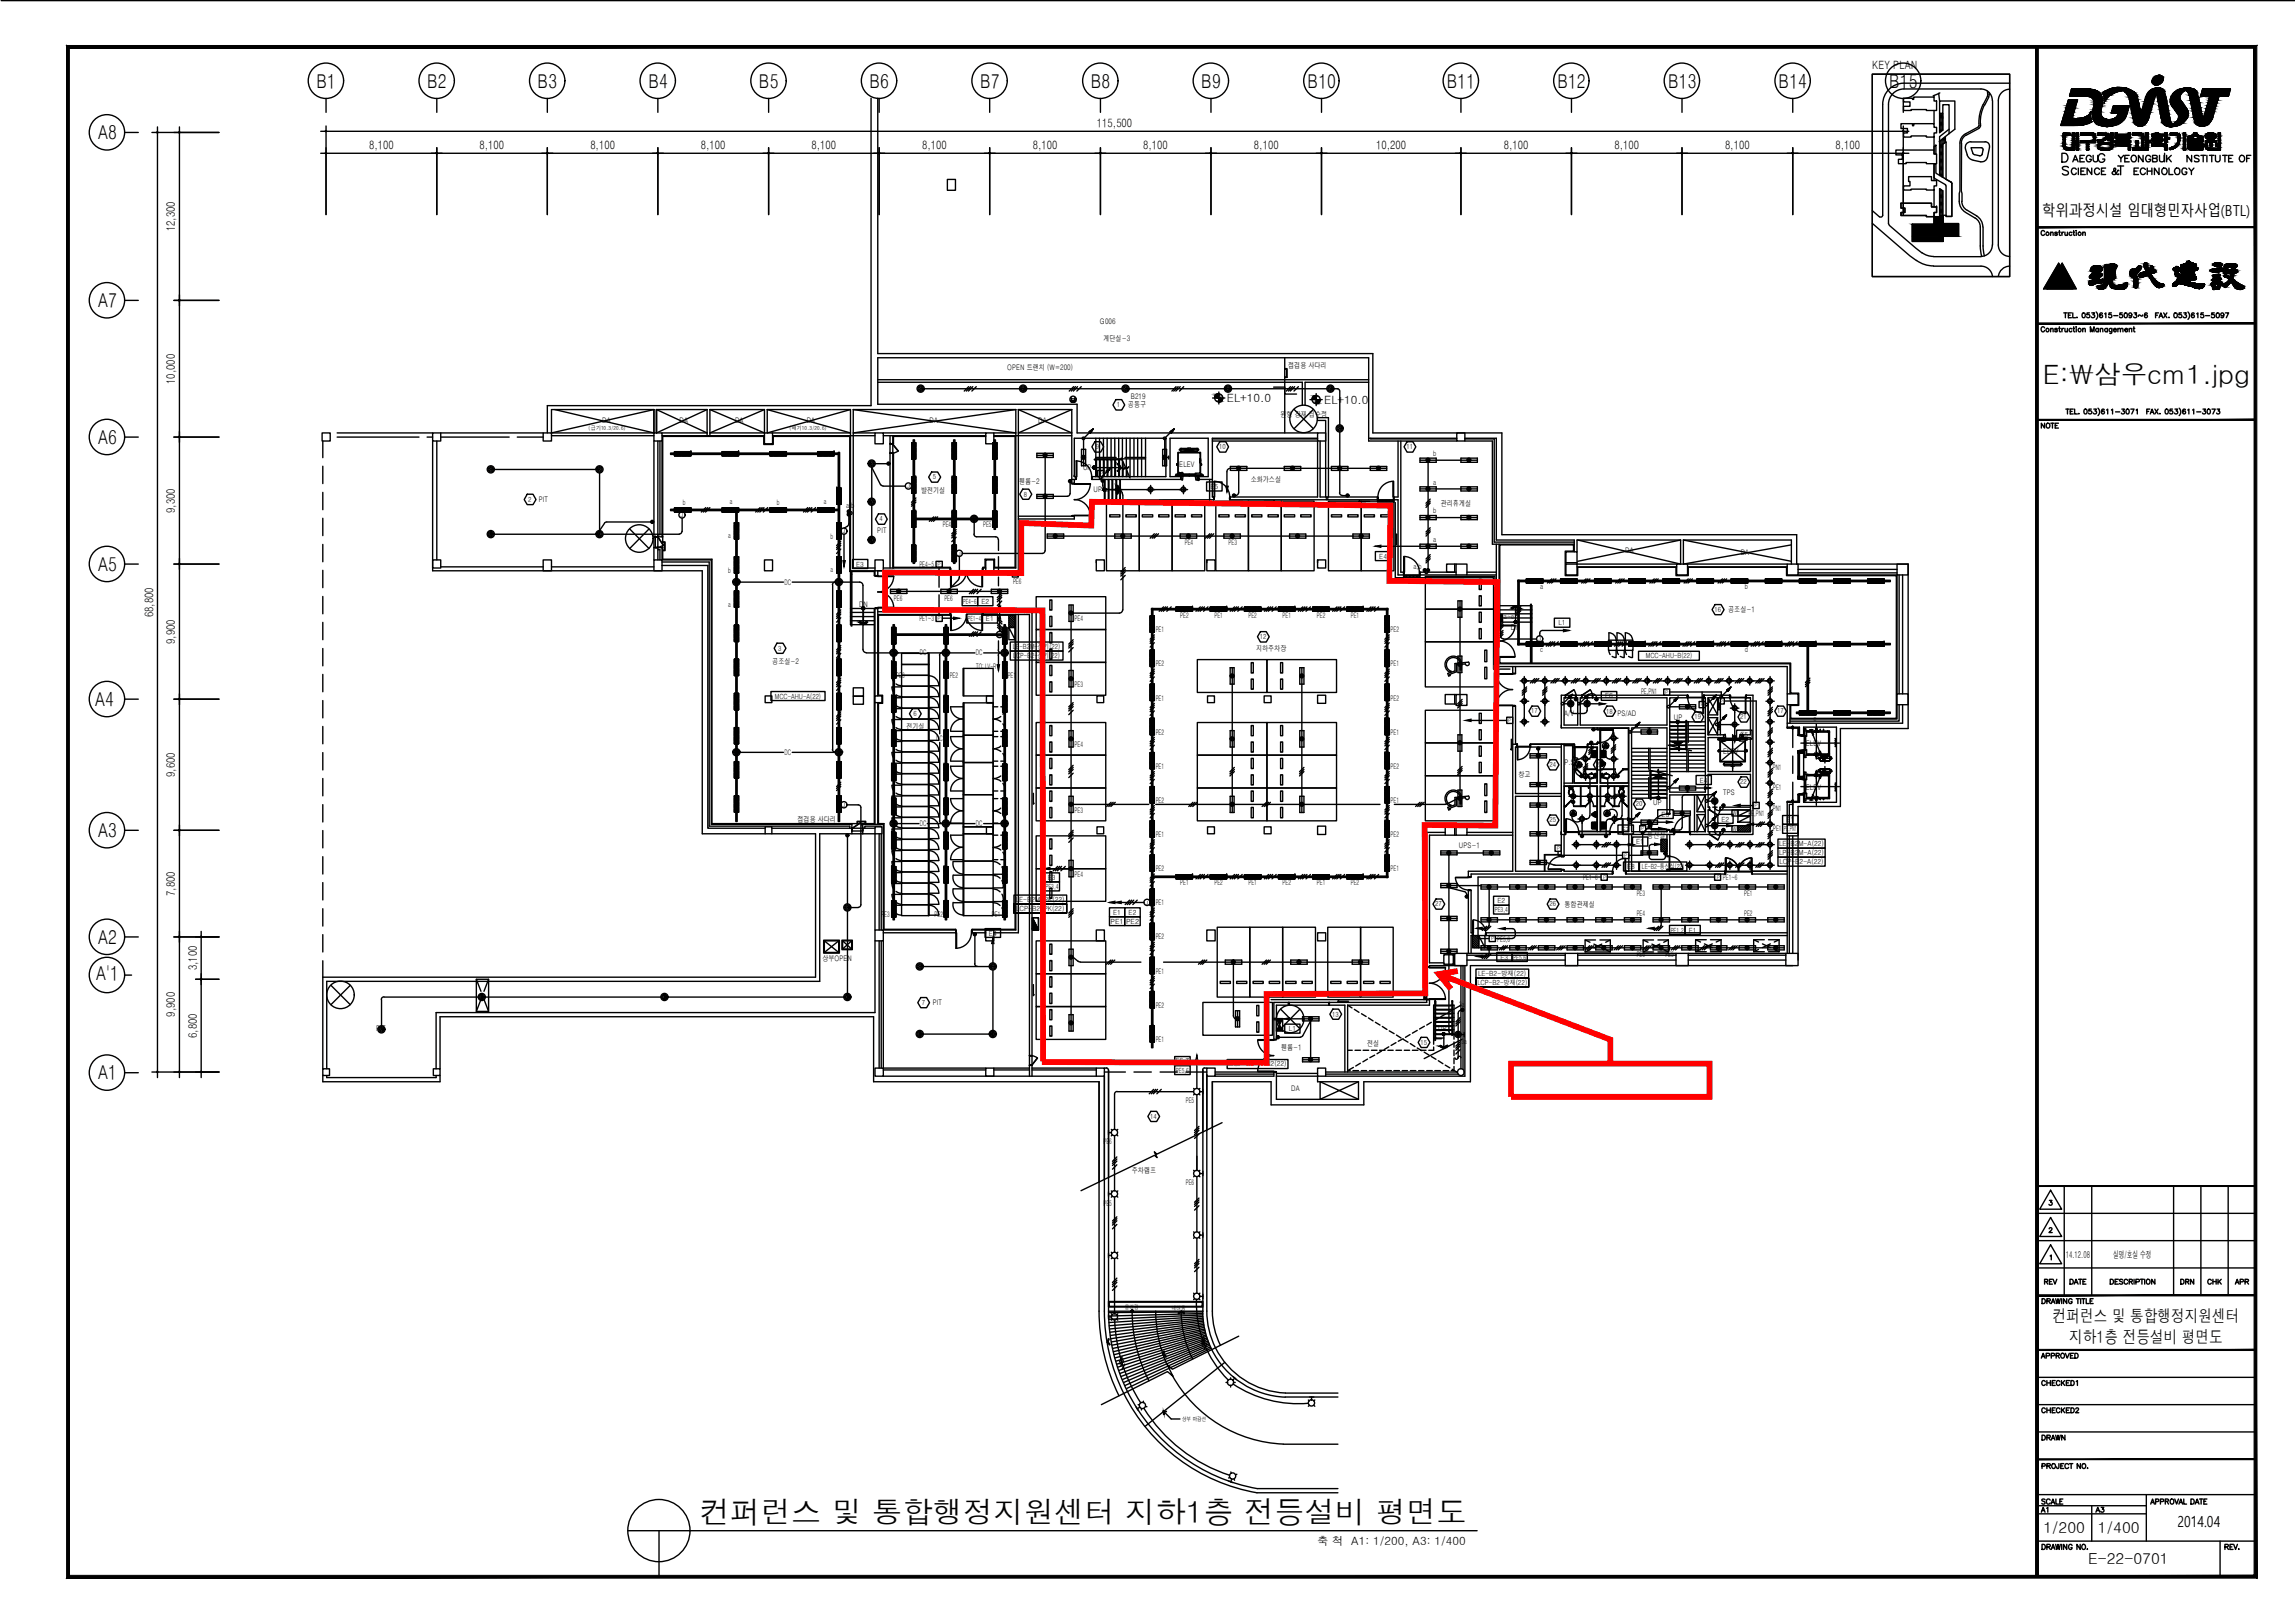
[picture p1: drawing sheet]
<svg xmlns="http://www.w3.org/2000/svg" width="420mm" height="297mm" viewBox="0 0 420 297" stroke-linecap="round" stroke-linejoin="round" font-family="sans-serif">
<defs><g id="words">
<text font-size="5.6" x="128.2" y="278.8">컨퍼런스 및 통합행정지원센터 지하1층 전등설비 평면도</text>
<text font-size="4.9" x="374" y="70.3">E:\삼우cm1.jpg</text>
<text font-size="4.4" x="386.6" y="33.2">T</text>
<g font-size="4">
<text x="398.3" y="236.4">DRN</text>
<text x="403.2" y="236.4">CHK</text>
<text x="372.9" y="278">A1</text>
<text x="382.8" y="278">A3</text>
</g>
<g font-size="3.5">
<text x="58" y="16">B1</text>
<text x="78.2" y="16">B2</text>
<text x="98.4" y="16">B3</text>
<text x="118.7" y="16">B4</text>
<text x="138.9" y="16">B5</text>
<text x="159.2" y="16">B6</text>
<text x="179.5" y="16">B7</text>
<text x="199.7" y="16">B8</text>
<text x="219.9" y="16">B9</text>
<text x="239.4" y="16">B10</text>
<text x="264.9" y="16">B11</text>
<text x="285.1" y="16">B12</text>
<text x="305.4" y="16">B13</text>
<text x="325.6" y="16">B14</text>
<text x="345.9" y="16">B15</text>
<text x="17.9" y="25.5">A8</text>
<text x="17.9" y="56.2">A7</text>
<text x="17.9" y="81.2">A6</text>
<text x="17.9" y="104.5">A5</text>
<text x="17.4" y="129.2">A4</text>
<text x="17.9" y="153.2">A3</text>
<text x="17.9" y="172.7">A2</text>
<text x="17.6" y="179.3">A'1</text>
<text x="17.9" y="197.6">A1</text>
</g>
<g font-size="3.1">
<text x="375.8" y="242">컨퍼런스 및 통합행정지원센터</text>
<text x="378.8" y="245.8">지하1층 전등설비 평면도</text>
</g>
<g font-size="2.8">
<text x="373.9" y="39.6">학위과정시설 임대형민자사업(BTL)</text>
<text x="374.1" y="280.6">1/200</text>
<text x="384.1" y="280.6">1/400</text>
<text x="398.7" y="279.4">2014.04</text>
<text x="382.3" y="286.3">E-22-0701</text>
</g>
<g font-size="2.1">
<text x="342.7" y="12.7">KEY PLAN</text>
<text x="200.8" y="23.2">115,500</text>
<text x="67.6" y="27.2">8,100</text>
<text x="87.8" y="27.2">8,100</text>
<text x="108.1" y="27.2">8,100</text>
<text x="128.3" y="27.2">8,100</text>
<text x="148.5" y="27.2">8,100</text>
<text x="168.8" y="27.2">8,100</text>
<text x="189.1" y="27.2">8,100</text>
<text x="209.3" y="27.2">8,100</text>
<text x="229.6" y="27.2">8,100</text>
<text x="251.9" y="27.2">10,200</text>
<text x="275.3" y="27.2">8,100</text>
<text x="295.6" y="27.2">8,100</text>
<text x="315.8" y="27.2">8,100</text>
<text x="336" y="27.2">8,100</text>
<text x="32" y="42.4" transform="rotate(-90 32 42.4)">12,300</text>
<text x="32" y="70.3" transform="rotate(-90 32 70.3)">10,000</text>
<text x="224.6" y="73.6">EL+10.0</text>
<text x="242.4" y="73.9">EL+10.0</text>
<text x="32" y="93.9" transform="rotate(-90 32 93.9)">9,300</text>
<text x="28" y="113" transform="rotate(-90 28 113)">68,800</text>
<text x="32" y="117.8" transform="rotate(-90 32 117.8)">9,900</text>
<text x="32" y="142.2" transform="rotate(-90 32 142.2)">9,600</text>
<text x="32" y="164" transform="rotate(-90 32 164)">7,800</text>
<text x="36" y="177.6" transform="rotate(-90 36 177.6)">3,100</text>
<text x="32" y="186.1" transform="rotate(-90 32 186.1)">9,900</text>
<text x="36" y="190" transform="rotate(-90 36 190)">6,800</text>
<text x="241.1" y="282.7">축 척 A1: 1/200, A3: 1/400</text>
</g>
<g font-size="1.7">
<text x="378.2" y="230.2">14.12.08</text>
<text x="386.8" y="230.2">실명/호실 수정</text>
</g>
<g font-size="1.4">
<text x="201.4" y="59.3">G006</text>
<text x="202" y="62.5">계단실-3</text>
<text x="184.4" y="67.8">OPEN 트랜치 (W=200)</text>
<text x="235.8" y="67.3">점검용 사다리</text>
<text x="110.2" y="77.4">DA</text>
<text x="124.4" y="77.4">DA</text>
<text x="134.6" y="77.4">DA</text>
<text x="147.7" y="77.4">DA</text>
<text x="170.2" y="77.4">DA</text>
<text x="190.1" y="77.5">DA</text>
<text x="206.5" y="74.5">공동구</text>
<text x="207" y="73">B219</text>
<text x="234.4" y="76.4">원형 강재 집수정</text>
<text x="262.4" y="83.5">b</text>
<text x="186.6" y="88.5">휀룸-2</text>
<text x="198.3" y="86">UP</text>
<text x="215.9" y="85.5">ELEV</text>
<text x="229" y="88.2">소화가스실</text>
<text x="262.4" y="88.7">a</text>
<text x="98.6" y="91.9">PIT</text>
<text x="125" y="92.4">b</text>
<text x="133.6" y="92.3">a</text>
<text x="142.2" y="92.4">b</text>
<text x="150.8" y="92.3">a</text>
<text x="154.9" y="92.9">a,b</text>
<text x="168.6" y="90.3">발전기실</text>
<text x="200.2" y="90">UP</text>
<text x="262.4" y="94">b</text>
<text x="263.8" y="92.7">관리휴게실</text>
<text x="133.3" y="98.5">a</text>
<text x="152.1" y="98.7">b</text>
<text x="160.6" y="97.5">PIT</text>
<text x="172.6" y="96.4">PE4</text>
<text x="180" y="96.4">PE5</text>
<text x="216.9" y="99.8">PE4</text>
<text x="224.9" y="99.8">PE3</text>
<text x="262.4" y="99.2">a</text>
<text x="297.5" y="101.2">DA</text>
<text x="318.7" y="101.5">DA</text>
<text x="133.3" y="104.9">b</text>
<text x="143.6" y="107">DC</text>
<text x="152.1" y="104.8">a</text>
<text x="168.3" y="103.8">PE4~5</text>
<text x="185.5" y="106.9">PE6</text>
<text x="258.8" y="104.2">a,b</text>
<text x="281.9" y="107.9">a</text>
<text x="319.4" y="107.9">b</text>
<text x="133.3" y="111">a</text>
<text x="157.3" y="111">DN</text>
<text x="163.7" y="110">PE6</text>
<text x="168.3" y="113.7">PE1~3</text>
<text x="172.9" y="110">PE6</text>
<text x="196.7" y="113.7">PE4</text>
<text x="216.1" y="113.1">PE2</text>
<text x="222.3" y="113.1">PE1</text>
<text x="228.6" y="113.1">PE2</text>
<text x="234.8" y="113.1">PE1</text>
<text x="241.1" y="113.1">PE2</text>
<text x="247.3" y="113.1">PE1</text>
<text x="275.3" y="113.2">a~e</text>
<text x="316.4" y="112">공조실-1</text>
<text x="168.4" y="120">DC</text>
<text x="178.6" y="120">DC</text>
<text x="211.6" y="115.7">PE1</text>
<text x="230" y="119.2">지하주차장</text>
<text x="254.6" y="115.7">PE2</text>
<text x="276.6" y="115.2">DN</text>
<text x="282" y="119.4">c</text>
<text x="319.4" y="119.4">d</text>
<text x="141.4" y="121.6">공조실-2</text>
<text x="164.1" y="124.1">PE3</text>
<text x="173.9" y="124.1">PE2</text>
<text x="178.7" y="122.4">TO: LV-R</text>
<text x="184.5" y="124.1">PE1</text>
<text x="196.7" y="125.7">PE3</text>
<text x="211.6" y="121.9">PE2</text>
<text x="254.6" y="121.9">PE1</text>
<text x="211.6" y="128.2">PE1</text>
<text x="254.6" y="128.2">PE2</text>
<text x="286.3" y="131">A/V</text>
<text x="296.1" y="131">PS/AD</text>
<text x="300.4" y="126.9">PE,PN1</text>
<text x="306.5" y="131.7">UP</text>
<text x="165.9" y="133.5">전기실</text>
<text x="171.4" y="135.6">DC</text>
<text x="196.7" y="136.7">PE4</text>
<text x="211.6" y="134.4">PE2</text>
<text x="254.6" y="134.4">PE1</text>
<text x="330.6" y="136.6">ELEV</text>
<text x="332" y="132">e</text>
<text x="143.6" y="138.2">DC</text>
<text x="211.6" y="140.7">PE1</text>
<text x="254.6" y="140.7">PE2</text>
<text x="278" y="142.2">창고</text>
<text x="286.4" y="139.9">P.S</text>
<text x="315.5" y="138">ELEV</text>
<text x="324.6" y="140.9">PN1</text>
<text x="196.7" y="148.7">PE3</text>
<text x="211.6" y="146.9">PE2</text>
<text x="254.6" y="146.9">PE1</text>
<text x="302.7" y="147.4">UP</text>
<text x="315.5" y="145.6">TPS</text>
<text x="320.1" y="149.3">PE,PN1</text>
<text x="324.6" y="148.4">PN1</text>
<text x="324.6" y="144.6">PE1</text>
<text x="330.6" y="144.5">ELEV</text>
<text x="146" y="150.4">점검용 사다리</text>
<text x="168.4" y="151.2">DC</text>
<text x="178.6" y="151.2">DC</text>
<text x="211.6" y="153.2">PE1</text>
<text x="254.6" y="153.2">PE2</text>
<text x="267.1" y="155.1">UPS-1</text>
<text x="301.6" y="153.4">통신실</text>
<text x="324.6" y="152.1">PE1 PE,PN1</text>
<text x="196.7" y="160.4">PE4</text>
<text x="211.6" y="159.5">PE2</text>
<text x="254.6" y="159.5">PE1</text>
<text x="289.9" y="161.1">PE1~6</text>
<text x="315.4" y="161.1">PE1~6</text>
<text x="161.3" y="167.9">PE3</text>
<text x="171.1" y="167.9">PE2</text>
<text x="181.6" y="167.9">PE1</text>
<text x="211.6" y="165.7">PE1</text>
<text x="216.1" y="162">PE1</text>
<text x="222.3" y="162">PE2</text>
<text x="228.6" y="162">PE1</text>
<text x="234.8" y="162">PE2</text>
<text x="241.1" y="162">PE1</text>
<text x="247.3" y="162">PE2</text>
<text x="286.4" y="166">통합관제실</text>
<text x="299.6" y="164">PE3</text>
<text x="299.6" y="167.7">PE4</text>
<text x="319.3" y="164">PE1</text>
<text x="319.3" y="167.7">PE2</text>
<text x="211.6" y="171.9">PE2</text>
<text x="274.1" y="172.4">PE5,6</text>
<text x="150.6" y="175.9">상부OPEN</text>
<text x="211.6" y="178.2">PE1</text>
<text x="299.6" y="175.2">PE6</text>
<text x="304.9" y="175.2">PE5</text>
<text x="170.8" y="184">PIT</text>
<text x="211.6" y="184.4">PE2</text>
<text x="267.1" y="184.2">3a</text>
<text x="68.9" y="188.7">PIT</text>
<text x="211.6" y="190.7">PE1</text>
<text x="250.3" y="191.5">전실</text>
<text x="263.3" y="188.6">UP</text>
<text x="267.6" y="191">3a</text>
<text x="234.5" y="192.2">휀룸-1</text>
<text x="217.1" y="201.9">PE5</text>
<text x="236.4" y="199.6">DA</text>
<text x="202" y="209.4">PE6</text>
<text x="207.2" y="214.7">주차램프</text>
<text x="202" y="220.7">PE5</text>
<text x="217.1" y="216.9">PE6</text>
</g>
<g font-size="1.3">
<text x="204.5" y="74.5">1</text>
<text x="200.6" y="82.2">9</text>
<text x="223.2" y="82.2">10</text>
<text x="257.5" y="82.2">11</text>
<text x="170.8" y="87.7">5</text>
<text x="221.6" y="89.5">E5</text>
<text x="96.7" y="91.8">2</text>
<text x="161" y="95.4">4</text>
<text x="187.5" y="90.9">8</text>
<text x="156.8" y="103.7">E3</text>
<text x="252.5" y="102.3">E4</text>
<text x="176.4" y="110.5">PE4~6 E2</text>
<text x="177.2" y="113.7">PE1~4</text>
<text x="180.5" y="113.7">E1</text>
<text x="313.9" y="112">16</text>
<text x="142.5" y="119.1">3</text>
<text x="185.4" y="118.8">LE-B2M-전기(22)</text>
<text x="230.6" y="117">12</text>
<text x="285.3" y="114.5">L1</text>
<text x="185.5" y="120.4">LCP-B2-전기(22)</text>
<text x="301.3" y="120.5">MCC-AHU-B(22)</text>
<text x="141.9" y="127.9">MCC-AHU-A(22)</text>
<text x="167.2" y="131">6</text>
<text x="280.3" y="130.5">17</text>
<text x="293.9" y="127.8">E6</text>
<text x="294" y="130.6">18</text>
<text x="310.2" y="131.6">19</text>
<text x="318.6" y="131.6">21</text>
<text x="325.3" y="130.5">17</text>
<text x="318.6" y="134.9">E5</text>
<text x="283.7" y="140.4">24</text>
<text x="292.1" y="140.4">23</text>
<text x="311.2" y="143.2">E4</text>
<text x="318.6" y="143.5">22</text>
<text x="299.5" y="147.6">20</text>
<text x="304.2" y="149.5">E3</text>
<text x="283.7" y="150.5">25</text>
<text x="296.9" y="152.3">E7</text>
<text x="299.6" y="154.5">E1</text>
<text x="315.2" y="150.4">E2</text>
<text x="325.7" y="154.9">LE-B2M-A(22)</text>
<text x="327.1" y="150.5">E1</text>
<text x="191.9" y="161.1">E3</text>
<text x="297.9" y="159">E8</text>
<text x="300.6" y="159">LE-B2-통신실(22)</text>
<text x="325.7" y="156.5">LP-B2M-A(22)</text>
<text x="325.8" y="158.1">LCP-B2-A(22)</text>
<text x="186" y="165.1">LE-B2M-PK(22)</text>
<text x="186" y="166.7">LCP-B2-PK(22)</text>
<text x="191.4" y="162.7">PE3,4</text>
<text x="203.8" y="167.4">E1</text>
<text x="206.6" y="167.4">E2</text>
<text x="262.8" y="165.8">27</text>
<text x="273.6" y="166.9">PE3,4</text>
<text x="274.2" y="165.3">E2</text>
<text x="283.7" y="165.9">26</text>
<text x="181.1" y="171.2">E4</text>
<text x="203.3" y="169.1">PE1 PE2</text>
<text x="305.9" y="170.7">PE1,2 E1</text>
<text x="270.6" y="178.7">LE-B2-방재(22)</text>
<text x="274.7" y="175.6">E3 PE5,6</text>
<text x="168.7" y="183.9">7</text>
<text x="270.5" y="180.3">LCP-B2-방재(22)</text>
<text x="236" y="188.8">L1</text>
<text x="243.9" y="186">13</text>
<text x="260.1" y="191.2">15</text>
<text x="215.2" y="194.5">E6,7</text>
<text x="215.3" y="196.3">PE5,6</text>
<text x="224.9" y="195.2">MCP-B2-FAN2(22)</text>
<text x="210.6" y="204.7">14</text>
</g>
<g font-size="1.1">
<text x="317.2" y="149.2">W</text>
<text x="317.2" y="152.1">W</text>
</g>
<g font-size="1">
<text x="107.7" y="78.7">(급기10.3/20.6)</text>
<text x="144.5" y="78.7">(배기10.3/20.6)</text>
<text x="166.1" y="89.4">J</text>
<text x="124.7" y="94.7">J</text>
<text x="154.3" y="97.6">J</text>
<text x="175.4" y="101.7">J</text>
<text x="182.8" y="116.6">J</text>
<text x="281.7" y="117.3">J</text>
<text x="154.3" y="147.7">J</text>
<text x="209.8" y="165.6">J</text>
<text x="206" y="239.6">올라감</text>
<text x="214.5" y="239.7">내려옴</text>
<text x="216.4" y="260.1">상부 마감선</text>
</g>
<g font-size=".9">
<text x="201.3" y="87">P</text>
<text x="171.6" y="103.6">P</text>
<text x="185.6" y="105.4">P</text>
<text x="171.6" y="113.5">P</text>
<text x="304.8" y="127">P</text>
<text x="311.4" y="129.3">P</text>
<text x="314.8" y="128.6">P</text>
<text x="276.1" y="132.2">P</text>
<text x="321.2" y="147.7">P</text>
<text x="285" y="155.6">P</text>
<text x="300.4" y="152">P</text>
<text x="293.5" y="160.9">P</text>
<text x="297.3" y="156.9">P</text>
<text x="314.3" y="160.9">P</text>
<text x="273" y="172.1">P</text>
</g>
</g></defs>
<!-- layer: KD -->
<g fill="none" stroke="#000" stroke-width=".25">
<path d="M114.9 280.1h155.5M120.7 280.1v8.3"/>
<circle cx="120.6" cy="280.1" r="5.7"/>
</g>
<g fill="none" stroke="#000" stroke-width=".25">
<path d="M122.8 93.2h30.7v.3h-30.7zM122.8 82.9h30.7v.3h-30.7zM123.5 93.7h.1M123.5 93.2h.1M123.5 83.4h.1M123.5 82.9h.1M123.5 93.7h3M123.5 82.8l.1 .1M123.5 82.7l.2 .2M123.5 93l.2 .2M123.5 93.1l.1 .1M123.5 93.5l.2 .2"/>
<path d="M123.5 93.6l.1 .1M123.5 83.4v-.2l.2 .2M123.5 93.5v.2M123.5 83.2l.2 .2M123.5 83.3l.1 .1M123.5 83.2l.3 .2M123.5 82.7l.3 .2M123.5 92.9l.3 .3M123.5 93.5l.3 .2M123.6 82.7l.3 .2M123.6 83.2l.3 .2M123.6 93.5l.3 .2"/>
<path d="M123.6 92.9l.3 .3M123.7 83.2l.2 .2M123.7 82.7l.2 .2M123.7 92.9l.3 .3M123.7 93.5l.3 .2M123.7 83.2l.3 .2M123.7 82.7l.3 .2M123.8 82.7l.3 .2M123.8 92.9l.3 .3M123.8 93.5l.3 .2M123.9 82.7l.2 .2M123.9 92.9l.2 .3"/>
<path d="M123.9 93.5l.2 .2M123.9 83.2l.3 .2M123.9 82.7l.3 .2M123.9 93.5l.3 .2M123.9 92.9l.3 .3M124 83.2l.2 .2M124 82.7l.2 .2M124 93.5l.2 .2M124 92.9l.2 .3M124 83.4l-.2-.2 .3 .2M124 83.2l.3 .2M124 82.7l.3 .2-.2-.2"/>
<path d="M124 92.9l.4 .3-.3-.3M124 93.5l.4 .2-.3-.2M124.1 83.2l.3 .2M124.2 83.2l.3 .2M124.2 82.7l.3 .2M124.2 92.9l.3 .3M124.2 93.5l.3 .2M124.3 83.2l.3 .2M124.3 82.7l.3 .2M124.3 92.9l.3 .3M124.3 93.5l.3 .2M124.4 83.2l.2 .2"/>
<path d="M124.4 82.7l.2 .2M124.4 92.9l.2 .3M124.4 93.5l.2 .2M124.5 93.5l.2 .2M124.5 92.9l.2 .3M124.5 83.2l.2 .2M124.5 82.7l.2 .2M124.5 83.2l.3 .2M124.5 92.9l.3 .3M124.5 93.5l.3 .2M124.5 82.7l.3 .2M124.6 92.9l.2 .3"/>
<path d="M124.6 83.2l.3 .2M124.6 92.9l.3 .3M124.6 93.5l.3 .2M124.6 82.7l.3 .2M124.7 83.2l.3 .2M124.7 93.5l.3 .2M124.7 82.7l.3 .2M124.7 92.9l.3 .3M124.8 83.2l.2 .2M124.8 92.9l.3 .3M124.8 93.5l.3 .2M124.8 82.7l.3 .2"/>
<path d="M124.8 83.2l.3 .2M124.9 93.5l.3 .2M124.9 92.9l.3 .3M124.9 82.7l.3 .2M125 93.5l.2 .2M125 92.9l.2 .3M125 82.7l.2 .2M125 93.5l.3 .2M125 92.9l.3 .3M125 83.2l.3 .2M125 82.7l.3 .2M125.1 83.2l.2 .2"/>
<path d="M125.1 93.5l.2 .2M125.1 92.9l.2 .3M125.1 82.7l.2 .2M125.1 83.4l-.2-.2 .3 .2M125.1 93.5l.3 .2M125.1 92.9l.3 .3M125.1 83.2l.3 .2M125.1 82.7l.3 .2M125.2 83.2l.3 .2M125.2 93.5l.3 .2M125.2 92.9l.3 .3M125.2 82.7l.3 .2"/>
<path d="M125.3 93.5l.3 .2M125.3 92.9l.3 .3M125.3 83.2l.3 .2M125.3 82.7l.3 .2M125.4 93.5l.2 .2M125.4 83.2l.2 .2M125.4 82.7l.2 .2M125.5 93.5l.2 .2M125.5 92.9l.2 .3M125.5 83.2l.2 .2M125.5 82.7l.2 .2M125.6 93.5l.2 .2"/>
<path d="M125.6 92.9l.2 .3M125.6 83.2l.2 .2M125.6 82.7l.2 .2M125.6 93.5l.3 .2M125.6 92.9l.3 .3M125.6 83.2l.3 .2M125.6 82.7l.3 .2M125.7 92.9l.2 .3M125.7 93.5l.3 .2M125.7 92.9l.3 .3-.2-.3M125.7 83.2l.3 .2M125.7 82.7l.3 .2"/>
<path d="M125.8 93.5l.3 .2M125.8 83.2l.3 .2M125.8 82.7l.3 .2M125.9 93.5l.3 .2M125.9 92.9l.3 .3M125.9 83.2l.2 .2M125.9 82.7l.3 .2M125.9 83.2l.3 .2M126 93.5l.3 .2M126 92.9l.3 .3M126 83.2l.2 .2M126 82.7l.3 .2"/>
<path d="M126 83.2l.3 .2M126.1 93.5l.2 .2M126.1 92.9l.2 .3M126.1 82.7l.2 .2M126.1 93.5l.3 .2M126.1 92.9l.3 .3M126.1 83.2l.3 .2M126.1 82.7l.3 .2M126.2 83.2l.2 .2M126.2 93.5l.2 .2M126.2 92.9l.2 .3M126.2 82.7l.2 .2"/>
<path d="M126.2 92.9l.3 .3v-.3h-3v.3M126.2 93.5l.3 .2M126.2 82.7l.3 .2v-.2M126.2 83.2l.3 .2M126.3 83.2l.2 .1M126.3 93.5l.2 .1M126.3 92.9l.2 .2M126.3 82.7l.2 .1M126.4 93.5l.1 .1M126.4 92.9l.1 .2M126.4 83.2l.1 .1M126.4 82.7l.1 .1"/>
<path d="M126.4 93.5h.1M126.4 92.9l.1 .1M126.4 83.2h.1M126.4 82.7h.1M126.5 83.2h.1M126.5 82.7h.1M126.5 83.2v.2h-3M126.5 93.5v.2M126.5 82.7h-3v.2M132.2 83.3l.1 .1M132.2 83.2l.2 .2M132.2 93.5v.2h3"/>
<path d="M132.2 93.5l.3 .2M132.2 93.5l.2 .2M132.2 93.6l.2 .1M132.2 93.6l.1 .1M132.2 93.7h.1M132.2 93l.3 .2M132.2 93l.2 .2M132.2 93.1l.2 .1M132.2 83.4h.1M132.2 82.7l.3 .2M132.2 82.7l.2 .2M132.2 82.8l.2 .1"/>
<path d="M132.2 82.8l.1 .1M132.2 83.2l.3 .2M132.3 83.2l.3 .2M132.3 82.7l.3 .2M132.3 93.5l.3 .2M132.3 92.9l.3 .3M132.4 83.2l.3 .2M132.4 82.7l.3 .2M132.4 93.5l.3 .2M132.4 92.9l.3 .3M132.5 83.2l.3 .2M132.5 82.7l.3 .2"/>
<path d="M132.5 92.9l.3 .3M132.5 93.5l.3 .2M132.5 82.9l-.3-.2 .3 .2M132.5 93.2l-.2-.3 .2 .3M132.5 93.7l-.2-.2 .2 .2M132.6 83.2l.3 .2M132.6 82.7l.3 .2M132.6 92.9l.3 .3M132.6 93.5l.3 .2M132.7 83.2l.2 .2M132.7 82.7l.2 .2M132.7 92.9l.3 .3"/>
<path d="M132.7 93.5l.2 .2M132.7 83.2l.3 .2M132.7 82.7l.3 .2M132.7 93.5l.3 .2M132.8 92.9l.2 .3M132.8 83.2l.3 .2M132.8 82.7l.3 .2M132.8 92.9l.3 .3M132.8 93.5l.3 .2M132.9 93.5l.2 .2M132.9 92.9l.2 .3M132.9 83.2l.2 .2"/>
<path d="M132.9 82.7l.2 .2M133 82.7l.3 .2M133 83.2l.3 .2M133 92.9l.2 .3M133 93.5l.3 .2M133 92.9l.3 .3M133.1 82.7l.2 .2M133.1 83.2l.2 .2M133.1 92.9l.3 .3-.3-.3M133.1 93.5l.3 .2-.3-.2M133.1 83.2l.3 .2M133.1 82.7l.3 .2"/>
<path d="M133.2 83.2l.2 .2M133.2 82.7l.3 .2M133.2 92.9l.3 .3M133.2 93.5l.3 .2M133.2 83.2l.3 .2M133.3 82.7l.2 .2M133.3 92.9l.2 .3M133.3 93.5l.2 .2M133.3 83.2l.3 .2M133.3 82.7l.3 .2M133.3 92.9l.3 .3M133.3 93.5l.3 .2"/>
<path d="M133.4 83.2l.2 .2M133.4 82.7l.2 .2M133.4 93.5l.2 .2M133.4 92.9l.2 .3M133.4 83.2l.3 .2M133.4 82.7l.3 .2M133.4 92.9l.3 .3M133.4 93.5l.3 .2M133.5 83.2l.3 .2M133.5 82.7l.3 .2M133.5 92.9l.3 .3M133.5 93.5l.3 .2"/>
<path d="M133.6 83.2l.3 .2M133.6 82.7l.3 .2M133.6 93.5l.3 .2M133.6 92.9l.3 .3M133.6 92.9l.3 .3-.2-.3M133.7 83.2l.3 .2M133.7 93.5l.3 .2M133.7 82.7l.3 .2M133.8 83.2l.2 .2M133.8 93.5l.2 .2M133.8 92.9l.3 .3M133.8 82.7l.2 .2"/>
<path d="M133.8 83.2l.3 .2M133.8 93.5l.3 .2M133.8 82.7l.3 .2M133.9 93.5l.2 .2M133.9 92.9l.2 .3M133.9 83.2l.2 .2M133.9 82.7l.2 .2M134 83.2l.3 .2M134 93.5l.3 .2M134 92.9l.3 .3M134 82.7l.3 .2M134.1 83.2l.3 .2"/>
<path d="M134.1 93.5l.3 .2M134.1 82.7l.3 .2M134.1 92.9l.3 .3M134.2 83.4l-.2-.2 .2 .2M134.2 83.2l.2 .2M134.2 93.7l-.3-.2 .3 .2M134.2 93.5l.3 .2M134.2 93.2l-.2-.3 .2 .3M134.2 92.9l.3 .3M134.2 82.9l-.2-.2 .2 .2M134.2 82.7l.3 .2M134.2 83.2l.3 .2-.2-.2"/>
<path d="M134.3 93.5l.3 .2M134.3 92.9l.3 .3M134.3 82.7l.3 .2M134.3 83.2l.3 .2M134.4 93.5l.2 .2M134.4 92.9l.2 .3M134.4 82.7l.2 .2M134.4 93.5l.3 .2M134.4 92.9l.3 .3M134.4 83.2l.3 .2M134.4 82.7l.3 .2M134.5 95.9l.2-.2h-.2v3l.2-.1"/>
<path d="M134.5 83.2l.2 .2M134.5 95.7h.1M134.5 83.2l.3 .2M134.6 95.7h-.1M134.6 95.7l-.1 .1M134.6 93.5l.3 .2M134.6 92.9l.3 .3M134.6 83.2l.3 .2M134.6 82.7l.3 .2M134.7 95.7l-.2 .1M134.7 93.5l.3 .2M134.7 92.9l.3 .3"/>
<path d="M134.7 83.2l.3 .2M134.7 82.7l.3 .2M134.7 93.2h.3v57.2h-.3zM134.7 97.6l-.2 .3M134.7 97.5l-.2 .3M134.7 97.4l-.2 .3M134.7 97.4l-.2 .2M134.7 97.3l-.2 .3M134.7 97.1l-.2 .3M134.7 97l-.2 .3M134.7 96.9l-.2 .3M134.7 96.9l-.2 .2"/>
<path d="M134.7 96.8l-.2 .3M134.7 96.6l-.2 .2M134.7 96.5l-.2 .3M134.7 96.4l-.2 .3M134.7 96.3l-.2 .3M134.7 96.2l-.2 .3 .2-.2M134.7 97.8l-.2 .3M134.7 97.9l-.2 .2M134.7 97.9l-.2 .3 .2-.2M134.7 98l-.2 .3M134.7 98.1l-.2 .3M134.7 98.3l-.2 .3"/>
<path d="M134.7 98.4l-.2 .2M134.7 96.7l-.2 .3M134.7 96.7l-.2 .2M134.7 96.2l-.2 .2M134.7 96.1l-.2 .3M134.7 96l-.2 .3M134.7 95.9l-.2 .3M134.7 95.8l-.2 .3M134.7 95.8l-.2 .2M134.7 95.7l-.2 .3M134.7 97.2l-.2 .3M134.7 97.3l-.2 .2"/>
<path d="M134.7 97.7l-.2 .2M134.7 98.2l-.2 .3M134.7 98.4l-.2 .3 .2-.2M134.7 98.5l-.1 .2M134.7 98.6v.1M134.7 93.7l-.2-.2 .3 .2M134.7 93.2l-.2-.3 .3 .3M134.7 82.9l-.2-.2 .3 .2M134.8 93.5l.2 .2-.1-.2M134.8 83.2l.2 .2-.1-.2M134.8 82.7l.2 .2-.1-.2M134.9 92.9l.2 .3"/>
<path d="M134.9 93.5l.2 .2M134.9 83.2l.2 .2M134.9 82.7l.2 .2M135 96.8l.2-.3-.2 .3M135 95.7h.1h-.1M135 95.7h.2M135 93.5l.2 .2M135 92.9l.2 .3M135 83.2l.2 .2M135 82.7l.2 .2M135 82.7l.2 .2v-.2M135 92.9l.2 .3v-.3h-3v.3h.1"/>
<path d="M135 83.2l.2 .1M135.1 95.7l-.1 .1M135.1 93.5l.1 .1M135.1 92.9l.1 .2M135.1 83.2l.1 .1M135.1 82.7l.1 .1M135.2 95.7l-.2 .1M135.2 93.5h.1M135.2 92.9v.1M135.2 83.2h.1M135.2 82.7h.1M135.2 83.2v.2h-3v-.2l.3 .2"/>
<path d="M135.2 93.5v.2M135.2 95.7v3h-.2M135.2 97.1l-.2 .3M135.2 97l-.2 .3M135.2 96.9l-.2 .3M135.2 96.9l-.2 .2M135.2 96.8l-.2 .3M135.2 96.7l-.2 .3M135.2 96.7l-.2 .2M135.2 96.4l-.2 .3M135.2 96.4l-.2 .2M135.2 96.3l-.2 .3"/>
<path d="M135.2 96.3l-.2 .2M135.2 96.2l-.2 .3M135.2 96.1l-.2 .3M135.2 96l-.2 .3M135.2 95.9l-.2 .3M135.2 95.8l-.2 .3M135.2 95.8l-.2 .2M135.2 95.7l-.2 .3M135.2 95.7l-.2 .2M135.2 97.2l-.2 .3M135.2 97.3l-.2 .3M135.2 97.4l-.2 .2"/>
<path d="M135.2 97.4l-.2 .3M135.2 97.5l-.2 .2M135.2 97.5l-.2 .3M135.2 97.6l-.2 .3M135.2 97.7l-.2 .2M135.2 97.8l-.2 .3M135.2 97.9l-.2 .2M135.2 97.9l-.2 .3 .2-.2M135.2 98l-.2 .3M135.2 98.1l-.2 .3M135.2 98.2l-.2 .3M135.2 98.3l-.2 .3"/>
<path d="M135.2 98.4l-.2 .2M135.2 98.4l-.2 .3M135.2 98.5l-.2 .2 .2-.2M135.2 98.5l-.1 .2M135.2 98.6v.1M135.2 93.6l-.2-.1 .2 .2M135.2 82.7h-3v.2M135.2 82.8l-.2-.1 .2 .2M141 93.7h.1M141 93.2h.1M141 83.4h.1M141 82.9h.1"/>
<path d="M141 82.7h3v.2l-.3-.2M141 92.9l.3 .3-.2-.3M141 93l.2 .2M141 93.1l.1 .1M141 93.7v-.2l.2 .2M141 93.5l.2 .2M141 93.6l.1 .1M141 92.9h3v.3l-.3-.3M141 93.7h3M141 82.7v.2M141 83.2v.2M141 92.9v.3"/>
<path d="M141 82.8l.1 .1M141 82.7l.2 .2M141 83.2l.1 .2M141 83.3l.1 .1M141 83.2l.3 .2M141 93.5l.3 .2M141 82.7l.3 .2M141.1 83.2l.3 .2M141.1 92.9l.3 .3M141.1 93.5l.3 .2M141.1 82.7l.3 .2M141.2 83.4l-.2-.2 .2 .2"/>
<path d="M141.2 92.9l.2 .3M141.2 92.9l.3 .3M141.2 93.5l.3 .2M141.2 83.2l.3 .2M141.2 82.7l.3 .2M141.3 93.5l.2 .2M141.3 92.9l.3 .3M141.3 83.2l.2 .2M141.3 82.7l.2 .2M141.4 93.5l.2 .2M141.4 82.7l.2 .2M141.4 83.2l.2 .2"/>
<path d="M141.4 92.9l.2 .3M141.4 83.2l.3 .2M141.4 82.7l.3 .2M141.4 92.9l.3 .3M141.4 93.5l.3 .2M141.5 92.9l.3 .3M141.5 93.5l.3 .2M141.5 83.2l.2 .2M141.5 82.7l.3 .2M141.5 83.2l.3 .2-.2-.2M141.6 92.9l.2 .3M141.6 93.5l.2 .2"/>
<path d="M141.6 82.7l.2 .2M141.6 92.9l.3 .3M141.6 93.5l.3 .2M141.6 82.7l.3 .2M141.6 83.2l.3 .2M141.7 92.9l.2 .3M141.7 93.5l.2 .2M141.7 82.7l.2 .2M141.7 92.9l.3 .3M141.7 93.5l.3 .2M141.7 83.2l.3 .2M141.7 82.7l.3 .2"/>
<path d="M141.8 83.2l.3 .2M141.9 83.2l.3 .2M141.9 92.9l.3 .3M141.9 93.5l.3 .2M141.9 82.7l.3 .2M142 92.9l.3 .3M142 93.5l.3 .2M142 83.2l.3 .2M142 82.7l.3 .2M142.1 93.2l-.2-.3 .3 .3M142.1 92.9l.3 .3-.2-.3M142.1 93.5l.2 .2"/>
<path d="M142.1 93.7l-.2-.2 .3 .2M142.1 83.2l.2 .2M142.1 82.9l-.3-.2 .4 .2M142.1 82.7l.2 .2M142.1 93.5l.3 .2M142.1 83.2l.3 .2M142.1 82.7l.3 .2M142.2 92.9l.3 .3M142.2 93.5l.3 .2M142.2 83.2l.3 .2M142.2 82.7l.3 .2M142.3 93.5l.2 .2"/>
<path d="M142.3 92.9l.3 .3M142.3 83.2l.2 .2M142.3 82.7l.2 .2M142.4 92.9l.3 .3M142.5 93.5l.2 .2M142.5 92.9l.2 .3M142.5 83.2l.2 .2M142.5 82.7l.2 .2M142.5 83.2l.3 .2M142.5 93.5l.3 .2M142.5 92.9l.3 .3M142.5 82.7l.3 .2"/>
<path d="M142.6 93.7l-.2-.2 .3 .2M142.6 93.5l.3 .2M142.6 92.9l.3 .3M142.6 83.4l-.2-.2 .3 .2M142.6 83.2l.2 .2M142.6 82.9l-.2-.2 .3 .2M142.6 82.7l.3 .2M142.6 83.2l.3 .2M142.7 93.5l.2 .2M142.7 92.9l.2 .3M142.7 82.7l.2 .2M142.7 93.5l.3 .2"/>
<path d="M142.7 92.9l.3 .3M142.7 83.2l.3 .2M142.7 82.7l.3 .2M142.8 93.5l.2 .2M142.8 92.9l.2 .3M142.8 82.7l.2 .2M142.8 93.5l.3 .2M142.8 92.9l.3 .3M142.8 83.2l.3 .2M142.8 82.7l.3 .2M142.9 83.2l.3 .2M142.9 93.5l.3 .2"/>
<path d="M142.9 92.9l.3 .3M142.9 82.7l.3 .2M143 93.5l.3 .2M143 92.9l.3 .3M143 83.2l.3 .2M143 82.7l.3 .2M143.1 93.5l.3 .2M143.1 83.2l.3 .2M143.1 82.7l.3 .2M143.1 92.9l.3 .3M143.2 93.5l.2 .2M143.2 92.9l.3 .3"/>
<path d="M143.2 83.2l.2 .2M143.2 82.7l.2 .2M143.2 93.5l.3 .2M143.2 83.2l.3 .2-.2-.2M143.2 82.7l.3 .2M143.3 92.9l.2 .3M143.3 93.5l.3 .2M143.3 92.9l.3 .3M143.3 82.7l.3 .2M143.4 83.2l.2 .2M143.4 93.5l.3 .2M143.4 92.9l.3 .3"/>
<path d="M143.4 83.2l.3 .2M143.4 82.7l.3 .2M143.5 82.7l.3 .2M143.5 93.5l.3 .2M143.5 83.2l.3 .2M143.6 82.7l.2 .2M143.6 93.5l.2 .2M143.6 83.2l.2 .2M143.6 83.2l.3 .2M143.6 82.7l.3 .2M143.6 93.5l.3 .2M143.6 92.9l.3 .3"/>
<path d="M143.7 93.5l.3 .2M143.7 83.2l.2 .2M143.7 83.2l.3 .2M143.8 82.7l.2 .2M143.8 93.5l.2 .2M143.8 93.2l-.3-.3 .3 .3M143.8 92.9l.2 .3-.2-.3M143.8 83.2l.2 .1M143.8 82.7l.2 .1M143.8 93.5l.2 .1M143.9 93.5h.1M143.9 92.9l.1 .1"/>
<path d="M143.9 83.2h.1M143.9 82.7h.1M143.9 83.2l.1 .2h-3M144 93.5v.2M149.7 93.5v.2h3M149.7 93.5l.2 .2M149.7 93.6l.2 .1M149.7 93.6l.1 .1M149.7 93.7h.1M149.7 93l.2 .2M149.7 93.1l.2 .1M149.7 83.2l.2 .2"/>
<path d="M149.7 83.3l.2 .1M149.7 83.4h.1M149.7 82.7l.2 .2M149.7 82.8l.2 .1M149.7 82.8l.1 .1M149.8 83.2l.2 .2M149.8 83.2l.3 .2M149.9 93.5l.2 .2M149.9 92.9l.2 .3M149.9 82.7l.2 .2M149.9 93.5l.3 .2M149.9 92.9l.3 .3"/>
<path d="M149.9 82.7l.3 .2M149.9 83.2l.3 .2M150 93.7l-.3-.2 .4 .2M150 93.5l.2 .2M150 93.2l-.3-.3 .4 .3M150 92.9l.2 .3M150 82.9l-.2-.2 .3 .2M150 82.7l.2 .2M150 93.5l.3 .2M150 92.9l.3 .3M150 82.7l.3 .2M150 83.2l.3 .2"/>
<path d="M150.1 83.2l.3 .2M150.1 93.5l.3 .2M150.1 92.9l.3 .3M150.1 82.7l.3 .2M150.2 93.5l.3 .2M150.2 92.9l.3 .3M150.2 82.7l.3 .2M150.2 83.2l.3 .2M150.3 93.5l.2 .2M150.3 92.9l.2 .3M150.3 82.7l.2 .2M150.3 83.2l.2 .2"/>
<path d="M150.4 93.5l.2 .2M150.4 92.9l.2 .3M150.4 83.2l.2 .2M150.4 82.7l.2 .2M150.5 93.5l.2 .2M150.5 92.9l.2 .3M150.5 82.7l.2 .2M150.5 83.2l.2 .2M150.5 92.9l.3 .3M150.5 93.5l.3 .2-.2-.2M150.5 82.7l.4 .2-.3-.2M150.5 83.2l.4 .2-.3-.2"/>
<path d="M150.6 92.9l.2 .3M150.6 92.9l.3 .3M150.7 93.5l.3 .2M150.7 82.7l.3 .2M150.7 83.2l.3 .2M150.7 92.9l.3 .3M150.8 82.7l.3 .2M150.8 83.2l.3 .2M150.9 82.7l.3 .2M150.9 83.2l.2 .2M150.9 83.2l.3 .2M151 93.5l.2 .2"/>
<path d="M151 92.9l.2 .3M151 82.7l.2 .2M151 93.5l.3 .2M151 83.2l.3 .2M151 82.7l.3 .2M151 92.9l.3 .3M151.1 93.7l-.3-.2 .4 .2M151.1 93.2l-.3-.3 .4 .3M151.1 82.7l.2 .2M151.1 93.5l.2 .2M151.1 92.9l.2 .3M151.1 82.7l.3 .2"/>
<path d="M151.1 83.2l.3 .2M151.1 93.5l.3 .2M151.1 92.9l.3 .3M151.2 83.2l.3 .2M151.2 82.7l.3 .2M151.2 93.5l.3 .2M151.2 92.9l.3 .3M151.3 82.7l.3 .2M151.3 83.2l.3 .2M151.3 93.5l.3 .2M151.3 92.9l.3 .3M151.4 82.7l.2 .2"/>
<path d="M151.4 93.5l.2 .2M151.4 92.9l.2 .3M151.5 93.5l.2 .2M151.5 82.7l.2 .2M151.5 83.2l.2 .2M151.5 92.9l.3 .3M151.5 82.7l.3 .2M151.5 83.2l.3 .2M151.5 93.5l.3 .2M151.6 92.9l.2 .3M151.6 83.4l-.2-.2 .2 .2M151.6 82.7l.2 .2"/>
<path d="M151.6 83.2l.2 .2M151.6 93.5l.2 .2M151.6 92.9l.3 .3M151.6 83.2l.3 .2M151.6 82.7l.3 .2M151.6 93.5l.3 .2M151.7 92.9l.2 .3M151.7 83.2l.3 .2M151.7 82.7l.3 .2M151.7 93.5l.3 .2M151.7 92.9l.3 .3M151.8 83.2l.3 .2"/>
<path d="M151.8 82.7l.3 .2M151.8 93.5l.3 .2M151.8 92.9l.3 .3M151.9 83.2l.3 .2M151.9 82.7l.3 .2M151.9 93.5l.3 .2M151.9 92.9l.3 .3M152 82.7l.3 .2M152 93.5l.3 .2M152 92.9l.3 .3M152.1 82.7l.2 .2M152.1 93.5l.2 .2"/>
<path d="M152.1 92.9l.2 .3M152.1 83.2l.3 .2M152.1 82.7l.3 .2M152.1 93.5l.3 .2M152.1 92.9l.3 .3M152.2 82.7l.2 .2M152.2 93.5l.2 .2M152.2 92.9l.2 .3M152.2 83.4l-.2-.2 .3 .2M152.2 83.2l.3 .2M152.2 82.7l.3 .2-.2-.2M152.2 93.5l.3 .2-.2-.2"/>
<path d="M152.2 92.9l.3 .3-.2-.3M152.3 83.2l.3 .2M152.4 82.7l.3 .2M152.4 93.5l.3 .2M152.4 92.9l.3 .3M152.4 83.2l.2 .2M152.4 83.2l.3 .2M152.5 82.7l.2 .2v-.2M152.5 83.2l.2 .2M152.5 92.9l.2 .3v-.3h-3v.3h.1M152.5 93.5l.2 .2M152.5 92.9l.2 .3"/>
<path d="M152.6 83.2l.1 .1M152.6 93.5l.1 .1M152.6 92.9l.1 .2M152.6 82.7l.1 .1M152.7 82.7h.1M152.7 93.5h.1M152.7 92.9v.1M152.7 83.2h.1M152.7 93.6l-.2-.1 .2 .2M152.7 83.2v.2h-3v-.2l.3 .2M152.7 93.5v.2M152.7 82.7h-3v.2"/>
<path d="M152.7 82.8l-.2-.1 .2 .2M153.2 89.3h.1M153.2 96.8l.3-.3-.3 .3M153.2 98.5l.3-.3-.3 .3M153.2 91.1l.3-.2-.3 .3M153.2 92.3l.3-.3-.3 .3M153.2 89.3h.3l-.3 .3M153.2 95.9l.3-.2h-.3v3l.3-.1M153.2 89.3v3h.3M153.2 89.3v.1M153.3 95.7h-.1M153.3 89.3l-.1 .1"/>
<path d="M153.4 95.7l-.2 .1M153.4 89.3l-.2 .1M153.4 89.3l-.2 .2M153.5 82.8h.2v67.6h-.2zM153.5 92.3h.1M153.5 97.5l-.3 .3M153.5 97.5l-.3 .2M153.5 97.4l-.3 .3M153.5 97.2l-.3 .3M153.5 97.1l-.3 .3M153.5 97l-.3 .3M153.5 96.9l-.3 .3"/>
<path d="M153.5 96.9l-.3 .2M153.5 96.8l-.3 .3M153.5 96.4l-.3 .3M153.5 96.3l-.3 .2M153.5 96.2l-.3 .3M153.5 97.6l-.3 .3M153.5 97.8l-.3 .3M153.5 97.9l-.3 .2M153.5 97.9l-.3 .3 .3-.2M153.5 98l-.3 .3M153.5 98.1l-.3 .3M153.5 98.4l-.3 .2"/>
<path d="M153.5 96.4l-.3 .2M153.5 96.3l-.3 .3M153.5 96.1l-.3 .3M153.5 96l-.3 .3M153.5 95.9l-.3 .3M153.5 97.3l-.3 .3M153.5 97.4l-.3 .2M153.5 98.3l-.3 .3M153.5 91.2l-.3 .2M153.5 91.1l-.3 .3M153.5 91l-.3 .3M153.5 90.8l-.3 .3"/>
<path d="M153.5 90.6l-.3 .3M153.5 90.5l-.3 .3M153.5 90.5l-.3 .2M153.5 90.4l-.3 .3M153.5 90.3l-.3 .3M153.5 90.2l-.3 .2M153.5 90.1l-.3 .3M153.5 90l-.3 .3M153.5 89.9l-.3 .3M153.5 89.8l-.3 .3M153.5 89.8l-.3 .2M153.5 91.3l-.3 .3"/>
<path d="M153.5 91.4l-.3 .2M153.5 91.4l-.3 .3M153.5 91.5l-.3 .3M153.5 91.6l-.3 .2M153.5 91.6l-.3 .3M153.5 91.8l-.3 .3M153.5 91.9l-.3 .3M153.5 92l-.3 .2M153.5 92.2l-.1 .1M153.5 92.3h-.1M153.5 90.7l-.3 .3M153.5 89.7l-.3 .3"/>
<path d="M153.5 89.6l-.3 .3M153.5 89.4l-.3 .4 .3-.3M153.5 89.4l-.3 .2M153.5 91.7l-.3 .3M153.5 96.8l-.3 .2M153.5 96.7l-.3 .2M153.5 95.8l-.3 .3M153.5 95.8l-.3 .2M153.5 95.7l-.3 .3M153.5 97.7l-.3 .2M153.5 98.4l-.3 .3M153.5 98.5l-.2 .2"/>
<path d="M153.5 98.5l-.1 .2M153.5 98.6l-.1 .1M153.5 90.2l-.3 .3M153.5 91.3l-.3 .2M153.5 92.1l-.2 .2M153.7 89.3h.1M153.7 98.5l.3-.3-.3 .3M153.7 90.6l.3-.2-.3 .2M153.7 91.1l.3-.2-.3 .3M153.7 95.7h.3M153.7 89.3h.3v3M153.8 89.3l-.1 .1"/>
<path d="M153.8 95.7h-.1M153.9 89.3l-.2 .2M153.9 95.7l-.2 .1M153.9 89.3l-.2 .3M154 92.3h.1M154 97l-.3 .3M154 97l-.3 .2M154 96.9l-.3 .3M154 96.6l-.3 .2M154 96.5l-.3 .3M154 96.4l-.3 .3M154 96.4l-.3 .2"/>
<path d="M154 96.3l-.3 .3M154 96.3l-.3 .2M154 96.2l-.3 .3M154 96.1l-.3 .3M154 96l-.3 .3M154 95.9l-.3 .3M154 97.1l-.3 .3M154 97.2l-.3 .3M154 97.3l-.3 .3M154 97.4l-.3 .2M154 97.4l-.3 .3M154 97.5l-.3 .2"/>
<path d="M154 97.5l-.3 .3M154 97.6l-.3 .3M154 97.8l-.3 .2M154 97.9l-.3 .3M154 98l-.3 .3M154 98.1l-.3 .2M154 98.1l-.3 .3M154 98.3l-.3 .3M154 98.4l-.3 .2M154 95.9l-.3 .2M154 95.8l-.3 .3M154 96.8l-.3 .3 .3-.3"/>
<path d="M154 97.8l-.3 .3M154 90.7l-.3 .3M154 90.6l-.3 .3M154 90.5l-.3 .3M154 90.5l-.3 .2M154 90.4l-.3 .3M154 90l-.3 .4 .3-.3M154 90l-.3 .2M154 89.9l-.3 .3M154 89.8l-.3 .3M154 89.8l-.3 .2M154 89.7l-.3 .3"/>
<path d="M154 89.6l-.3 .3M154 89.4l-.3 .4 .3-.3M154 89.4l-.3 .2M154 90.8l-.3 .3M154 91l-.3 .3M154 91.1l-.3 .2M154 91.1l-.3 .3 .3-.1M154 91.3l-.3 .3M154 91.4l-.3 .3M154 91.5l-.3 .2M154 91.5l-.3 .3M154 91.6l-.3 .2"/>
<path d="M154 91.6l-.3 .3M154 91.7l-.3 .3M154 91.8l-.3 .3M154 91.9l-.3 .3M154 92l-.3 .2M154 92l-.3 .3h.3M154 92.1l-.2 .2M154 92.2l-.1 .1M154 90.2l-.3 .2M154 95.7v3h-.3M154 96.7l-.3 .3M154 96.7l-.3 .2"/>
<path d="M154 95.7l-.3 .3M154 95.7l-.3 .2M154 97.7l-.3 .2M154 98.4l-.2 .3M154 98.5l-.2 .2M154 98.5l-.1 .2M154 98.6l-.1 .1M154 90.2l-.3 .3M154 91.3l-.3 .2M166.9 84h.1M166.9 90.3h.1M166.9 96.5h.1"/>
<path d="M166.9 99.8l.3 .2M166.9 99.8l.3 .3M166.9 93.6l.3 .3M166.9 93.7l.3 .2M166.9 93.7l.3 .3M166.9 90.2l.1 .1M166.9 81l.3 .3M166.9 81.1l.3 .3M166.9 99.9l.3 .2M166.9 99.9l.3 .3M166.9 100l.3 .3M166.9 83.8l.3 .2h-.3"/>
<path d="M166.9 81h.3M166.9 90.3h.3M166.9 87.3h.3M166.9 96.3l.3 .2h-.3M166.9 99.8h.3M166.9 82.4l.3 .3M166.9 82.4l.3 .2M166.9 82.3l.3 .3M166.9 82.2l.3 .3M166.9 82.1l.3 .3M166.9 82l.3 .3M166.9 81.9l.3 .3"/>
<path d="M166.9 81.8l.3 .3M166.9 81.8l.3 .2M166.9 81.7l.3 .3M166.9 81.6l.3 .3M166.9 81.6l.3 .2M166.9 81.5l.3 .3M166.9 81.4l.3 .3M166.9 81.4l.3 .2M166.9 81.2l.3 .3M166.9 82.5l.3 .2M166.9 82.6l.3 .2M166.9 82.7l.3 .2"/>
<path d="M166.9 82.7l.3 .3-.3-.3M166.9 82.8l.3 .3M166.9 82.9l.3 .2M166.9 82.9l.3 .3M166.9 83l.3 .3M166.9 83.1l.3 .3M166.9 83.2l.3 .3M166.9 83.3l.3 .3-.3-.3M166.9 83.4l.3 .3M166.9 83.5l.3 .2M166.9 83.5l.3 .3M166.9 83.6l.3 .2"/>
<path d="M166.9 83.7l.3 .2M166.9 83.7l.3 .3M166.9 83.8l.2 .2M166.9 83.9l.1 .1M166.9 81v3M166.9 87.3v3M166.9 99.8v3M166.9 88.5l.3 .3M166.9 88.4l.3 .3M166.9 88.4l.3 .2M166.9 88.3l.3 .3M166.9 88.2l.3 .3"/>
<path d="M166.9 88.1l.3 .3M166.9 88l.3 .3M166.9 87.9l.3 .3M166.9 87.8l.3 .3M166.9 87.8l.3 .2M166.9 87.7l.3 .3M166.9 87.7l.3 .2M166.9 87.6l.3 .3M166.9 87.5l.3 .3M166.9 87.4l.3 .3M166.9 87.3l.3 .3M166.9 87.3l.3 .2"/>
<path d="M166.9 88.8l.3 .2M166.9 88.8l.3 .3M166.9 88.9l.3 .2M166.9 88.9l.3 .3M166.9 89l.3 .3M166.9 89.1l.3 .3M166.9 89.2l.3 .3M166.9 89.3l.3 .3M166.9 89.4l.3 .2M166.9 89.4l.3 .3M166.9 89.5l.3 .2M166.9 89.5l.3 .3"/>
<path d="M166.9 89.6l.3 .3M166.9 89.9l.3 .2M166.9 89.9l.3 .3M166.9 90l.3 .2M166.9 90l.2 .3M166.9 90.1l.2 .2M166.9 90.1l.1 .2M166.9 94.9l.3 .3M166.9 94.9l.3 .2M166.9 94.8l.3 .2M166.9 94.7l.3 .3M166.9 94.6l.3 .3"/>
<path d="M166.9 94.5l.3 .3M166.9 94.4l.3 .3M166.9 94.4l.3 .2M166.9 94.2l.3 .3M166.9 94.1l.3 .3M166.9 94.1l.3 .2M166.9 94l.3 .3M166.9 93.9l.3 .3M166.9 93.9l.3 .2M166.9 93.8l.3 .3M166.9 95l.3 .3M166.9 95.1l.3 .3-.3-.2"/>
<path d="M166.9 95.2l.3 .3M166.9 95.3l.3 .3M166.9 95.5l.3 .2M166.9 95.5l.3 .3M166.9 95.6l.3 .3M166.9 95.7l.3 .3-.3-.3M166.9 95.8l.3 .2M166.9 95.9l.3 .2M166.9 96l.3 .3M166.9 96.1l.3 .3M166.9 96.2l.3 .3M166.9 96.3l.2 .2"/>
<path d="M166.9 96.4l.1 .1M167 93.5l.2 .3M167 81l.2 .2M167 87.3l.2 .1M167 99.8l.2 .1-.2-.1M167 93.5l.2 .2M167 81l.2 .1M167 93.5l.2 .1M167.1 87.3h.1M167.1 93.5l.1 .1M167.1 99.8h.1M167.1 81l.1 .1"/>
<path d="M167.2 80.5h.2v22.6h-.2zM167.2 93.5h-.3v3M167.2 81.5l-.3-.2 .3 .3M167.2 88.9l-.3-.2 .3 .3M167.2 90l-.3-.3 .3 .4M167.2 94.5l-.3-.2 .3 .3M167.2 95.6l-.3-.2 .3 .3M167.2 96.2l-.3-.2 .3 .3M167.4 83.8l.2 .2-.2-.2M167.4 84h.1M167.4 90.3h.1M167.4 96.3l.2 .2-.2-.2"/>
<path d="M167.4 96.5h.1M167.4 94.4l.2 .3M167.4 95.6l.2 .3M167.4 95.7l.2 .2M167.4 93.9l.2 .3M167.4 95.1l.2 .3M167.4 95.2l.2 .2M167.4 99.9l.2 .3M167.4 99.9l.2 .2M167.4 87.7l.2 .2M167.4 87.7l.2 .3M167.4 93.8l.2 .3"/>
<path d="M167.4 81.6l.2 .2M167.4 81.6l.2 .3M167.4 90.3h.2M167.4 93.5h.2M167.4 82.7l.2 .2M167.4 82.6l.2 .2M167.4 83.6l.2 .2M167.4 83.8l.2 .2M167.4 83.9l.2 .1M167.4 82.4l.2 .3M167.4 82.4l.2 .2M167.4 82.3l.2 .3"/>
<path d="M167.4 82.2l.2 .3M167.4 82.1l.2 .3M167.4 82.1l.2 .2M167.4 82l.2 .3M167.4 81.8l.2 .3M167.4 81.7l.2 .3M167.4 81.5l.2 .3M167.4 81.4l.2 .3M167.4 81.4l.2 .2M167.4 81.3l.2 .3M167.4 81.2l.2 .3M167.4 81.1l.2 .3"/>
<path d="M167.4 82.5l.2 .2M167.4 82.7l.2 .3M167.4 82.8l.2 .2M167.4 82.8l.2 .3M167.4 82.9l.2 .3M167.4 83l.2 .3M167.4 83.1l.2 .3M167.4 83.2l.2 .3M167.4 83.3l.2 .3M167.4 83.4l.2 .3M167.4 83.5l.2 .3M167.4 83.7l.2 .2"/>
<path d="M167.4 83.7l.2 .3M167.4 89.2l.2 .2M167.4 88.2l.2 .3M167.4 89.3l.2 .2M167.4 90.2l.1 .1M167.4 88.6l.2 .3M167.4 88.5l.2 .3M167.4 88.4l.2 .3M167.4 88.3l.2 .3M167.4 88.3l.2 .2M167.4 88.1l.2 .3M167.4 88.1l.2 .2"/>
<path d="M167.4 88l.2 .3M167.4 87.9l.2 .3M167.4 87.9l.2 .2M167.4 87.8l.2 .3M167.4 87.6l.2 .3M167.4 87.5l.2 .3M167.4 87.4l.2 .3M167.4 87.4l.2 .2M167.4 87.3l.2 .3M167.4 88.7l.2 .3M167.4 88.8l.2 .3M167.4 88.9l.2 .3"/>
<path d="M167.4 89l.2 .3M167.4 89.1l.2 .3M167.4 89.3l.2 .3M167.4 89.4l.2 .2M167.4 89.4l.2 .3M167.4 89.5l.2 .3M167.4 89.6l.2 .3M167.4 89.9l.2 .3M167.4 90l.2 .3M167.4 90.1l.2 .2M167.4 94.9l.2 .2M167.4 95.9l.2 .2"/>
<path d="M167.4 96.3l.2 .2M167.4 96.4l.1 .1M167.4 94.9l.2 .3M167.4 94.8l.2 .2M167.4 94.7l.2 .3M167.4 94.6l.2 .3M167.4 94.5l.2 .3M167.4 94.3l.2 .3M167.4 94.2l.2 .3M167.4 94.1l.2 .3M167.4 94.1l.2 .2M167.4 94l.2 .3"/>
<path d="M167.4 93.7l.2 .3M167.4 93.6l.2 .3M167.4 93.6l.2 .2M167.4 95l.2 .3M167.4 95.2l.2 .3M167.4 95.3l.2 .3M167.4 95.4l.2 .3M167.4 95.5l.2 .3M167.4 95.7l.2 .3M167.4 95.8l.2 .2M167.4 96.1l.2 .2M167.4 96.1l.2 .3"/>
<path d="M167.4 96.2l.2 .3M167.4 96.4l.2 .1M167.4 99.8l.2 .3M167.5 93.5l.1 .3M167.5 81l.1 .2M167.5 99.8l.1 .2M167.5 87.3l.1 .1M167.5 99.8l.1 .1v-.1M167.6 93.5v.1M167.6 87.3v.1M167.6 81v.1M167.6 99.8v.1"/>
<path d="M167.6 94.9h14.1v.2h-14.1zM167.6 87.3h.1M167.6 93.5h.1M167.6 87.3h-.2l.2 .2M167.6 81.3l-.2-.3h.2v3h-.2M167.6 93.5v3h-.2M167.6 82.1l-.2-.2 .2 .3M167.6 87.3v3M167.6 90l-.2-.3 .2 .4M167.6 96.2l-.2-.2 .2 .3M174.3 87.3h.1M174.3 93.5h.2l-.2 .3 .3-.3-.3 .3"/>
<path d="M174.3 93.5h.1M174.3 96.2l.3-.2-.3 .3M174.3 87.7l.3-.2-.3 .3M174.3 81.5l.3-.2-.3 .3M174.3 87.3v3M174.3 93.5v3h.3M174.3 90.3h.3M174.3 87.3h.3M174.4 93.5l-.1 .1M174.4 81l-.1 .1M174.4 99.8l-.1 .1M174.4 87.3l-.1 .1"/>
<path d="M174.4 99.8l-.1 .1 .2-.1M174.5 93.5l-.2 .2M174.5 87.3l-.2 .1M174.5 81l-.2 .2M174.5 99.8l-.2 .2M174.6 80.5h.2v22.6h-.2zM174.6 83.8l-.3 .2 .3-.2M174.6 84h.1M174.6 90.3h.1M174.6 96.3l-.3 .2 .3-.2M174.6 96.5h.1M174.6 100l-.3 .2"/>
<path d="M174.6 99.9l-.3 .3M174.6 99.9l-.3 .2M174.6 99.8l-.3 .3M174.6 95.2l-.3 .2M174.6 95l-.3 .2M174.6 94.9l-.3 .3M174.6 94.8l-.3 .2M174.6 94.7l-.3 .3M174.6 94.6l-.3 .3M174.6 94.5l-.3 .4 .3-.3M174.6 94.5l-.3 .2M174.6 94.4l-.3 .3"/>
<path d="M174.6 94.3l-.3 .3M174.6 94.2l-.3 .3M174.6 94.1l-.3 .3M174.6 94l-.3 .3M174.6 93.9l-.3 .3M174.6 95.2l-.3 .3M174.6 95.3l-.3 .3M174.6 95.4l-.3 .3M174.6 95.5l-.3 .3M174.6 95.6l-.3 .2M174.6 95.6l-.3 .3M174.6 95.7l-.3 .3"/>
<path d="M174.6 96.1l-.3 .3M174.6 96.2l-.3 .3M174.6 96.4l-.1 .1M174.6 96.5h-.1M174.6 94.1l-.3 .2M174.6 93.8l-.3 .2M174.6 93.7l-.3 .3M174.6 93.6l-.3 .3M174.6 95l-.3 .3M174.6 95.1l-.3 .3M174.6 96.1l-.3 .2M174.6 88.9l-.3 .3 .3-.2"/>
<path d="M174.6 88.8l-.3 .3M174.6 88.7l-.3 .3M174.6 88.6l-.3 .3M174.6 88.6l-.3 .2M174.6 88.5l-.3 .3M174.6 88.4l-.3 .2M174.6 88.3l-.3 .3M174.6 88.1l-.3 .3M174.6 88l-.3 .3M174.6 87.9l-.3 .3M174.6 87.9l-.3 .2M174.6 87.8l-.3 .3"/>
<path d="M174.6 87.7l-.3 .3M174.6 87.6l-.3 .3M174.6 89l-.3 .3M174.6 89.1l-.3 .3M174.6 89.3l-.3 .3M174.6 89.4l-.3 .2M174.6 89.5l-.3 .3M174.6 89.6l-.3 .3M174.6 89.7l-.3 .2M174.6 89.7l-.3 .3M174.6 89.8l-.3 .3M174.6 89.9l-.3 .3"/>
<path d="M174.6 90l-.3 .3M174.6 90.1l-.2 .2M174.6 87.4l-.3 .3M174.6 87.3l-.3 .3M174.6 88.4l-.3 .3M174.6 89.4l-.3 .3M174.6 89.5l-.3 .2M174.6 82.5l-.3 .2M174.6 82.4l-.3 .3M174.6 82.4l-.3 .2M174.6 82.3l-.3 .3M174.6 82.2l-.3 .3"/>
<path d="M174.6 82.1l-.3 .3M174.6 82l-.3 .3M174.6 82l-.3 .2M174.6 81.9l-.3 .3M174.6 81.7l-.3 .3M174.6 81.5l-.3 .3M174.6 81.4l-.3 .3M174.6 81.4l-.3 .2M174.6 81.2l-.3 .3M174.6 81.1l-.3 .3M174.6 82.7l-.3 .3 .3-.3M174.6 82.9l-.3 .2"/>
<path d="M174.6 82.9l-.3 .3M174.6 83l-.3 .3M174.6 83.1l-.3 .2M174.6 83.1l-.3 .3M174.6 83.2l-.3 .3M174.6 83.3l-.3 .3 .3-.3M174.6 83.4l-.3 .3M174.6 83.5l-.3 .2M174.6 83.5l-.3 .3M174.6 83.7l-.3 .2M174.6 83.7l-.3 .3M174.6 83.9l-.1 .1"/>
<path d="M174.6 84h-.1M174.6 81.8l-.3 .3M174.6 81.8l-.3 .2M174.6 81l-.3 .3M174.6 82.8l-.3 .3M174.6 93.6l-.3 .2M174.6 90.2l-.1 .1M174.6 81h-.3v3h.3M174.6 81.6l-.3 .3M174.6 99.8h-.3v3M174.6 82.6l-.3 .2M174.6 82.6l-.3 .3"/>
<path d="M174.6 83.6l-.3 .2M174.6 83.8l-.2 .2M174.6 88.2l-.3 .3M174.6 87.3l-.3 .2M174.6 89.2l-.3 .3M174.6 90.1l-.1 .2M174.6 94.9l-.3 .2M174.6 93.9l-.3 .2M174.6 93.8l-.3 .3M174.6 95.9l-.3 .2M174.6 96.3l-.2 .2M174.8 87.3h.1"/>
<path d="M174.8 93.5h.1M174.8 94l.3-.2-.3 .2M174.8 87.7l.3-.2-.3 .3M174.8 82.1l.3-.2-.3 .3M174.8 83.2l.3-.2-.3 .3M174.8 81.5l.3-.2-.3 .3M174.8 81.1l.3-.1v3h-.3M174.8 99.8h.3v3M174.8 87.3h.3v3h-.3l.3-.3M174.8 93.5h.3M174.9 93.5l-.1 .1M174.9 87.3h-.1"/>
<path d="M174.9 81l-.1 .1M174.9 99.8l-.1 .1M174.9 87.3l-.1 .1M174.9 99.8l-.1 .1 .2-.1M175 81l-.2 .2M175 93.5l-.2 .2M175 87.3l-.2 .1M175 99.8l-.2 .2M175 87.3l-.2 .2M175 81l-.2 .3M175.1 83.8l-.3 .2 .3-.2M175.1 96.3l-.3 .2 .3-.2"/>
<path d="M175.1 100l-.3 .2M175.1 99.9l-.3 .3M175.1 99.9l-.3 .2M175.1 99.8l-.3 .3M175.1 94.7l-.3 .2M175.1 94.5l-.3 .2M175.1 94.4l-.3 .3M175.1 94.3l-.3 .3M175.1 94.2l-.3 .3M175.1 94.1l-.3 .3M175.1 94.1l-.3 .2M175.1 94l-.3 .3"/>
<path d="M175.1 94l-.3 .2M175.1 93.9l-.3 .3M175.1 93.6l-.3 .3M175.1 93.5l-.3 .3M175.1 94.7l-.3 .3M175.1 94.9l-.3 .3M175.1 95l-.3 .3M175.1 95.1l-.3 .2M175.1 95.1l-.3 .3M175.1 95.2l-.3 .2M175.1 95.2l-.3 .3M175.1 95.3l-.3 .3"/>
<path d="M175.1 95.4l-.3 .3M175.1 95.6l-.3 .3M175.1 95.7l-.3 .3M175.1 95.8l-.3 .2M175.1 96l-.3 .3M175.1 96.1l-.3 .3M175.1 96.2l-.3 .2M175.1 93.6l-.3 .2M175.1 94.5l-.3 .3M175.1 94.6l-.3 .3M175.1 95.5l-.3 .3M175.1 95.6l-.3 .2"/>
<path d="M175.1 88.4l-.3 .3M175.1 88.3l-.3 .3M175.1 88.3l-.3 .2M175.1 88.1l-.3 .3M175.1 88.1l-.3 .2M175.1 88l-.3 .3M175.1 87.9l-.3 .2M175.1 87.8l-.3 .3M175.1 87.7l-.3 .3M175.1 87.6l-.3 .3M175.1 87.4l-.3 .3M175.1 87.4l-.3 .2"/>
<path d="M175.1 87.3l-.3 .3M175.1 88.5l-.3 .2M175.1 88.5l-.3 .3M175.1 88.6l-.3 .2M175.1 88.6l-.3 .3M175.1 88.7l-.3 .3M175.1 88.8l-.3 .3M175.1 89l-.3 .3M175.1 89.1l-.3 .3M175.1 89.3l-.3 .3M175.1 89.4l-.3 .2M175.1 89.4l-.3 .3"/>
<path d="M175.1 89.5l-.3 .3M175.1 89.6l-.3 .2M175.1 89.6l-.3 .3M175.1 89.7l-.3 .2M175.1 89.9l-.3 .3M175.1 87.9l-.3 .3M175.1 88.9l-.3 .3 .3-.2M175.1 82.1l-.3 .3M175.1 82l-.3 .3M175.1 82l-.3 .2M175.1 81.8l-.3 .3M175.1 81.7l-.3 .3"/>
<path d="M175.1 81.7l-.3 .2M175.1 81.5l-.3 .3M175.1 81.5l-.3 .2M175.1 81.4l-.3 .3M175.1 81.2l-.3 .3M175.1 81.1l-.3 .3M175.1 82.2l-.3 .3M175.1 82.4l-.3 .2M175.1 82.4l-.3 .3M175.1 82.5l-.3 .2M175.1 82.7l-.3 .3M175.1 82.8l-.3 .3"/>
<path d="M175.1 82.9l-.3 .3M175.1 83.1l-.3 .2M175.1 83.1l-.3 .3M175.1 83.2l-.3 .3M175.1 83.4l-.3 .3M175.1 83.5l-.3 .2M175.1 83.5l-.3 .3M175.1 83.7l-.3 .2M175.1 83.7l-.3 .3M175.1 82.3l-.3 .3M175.1 89.7l-.3 .3M175.1 89.8l-.3 .3"/>
<path d="M175.1 83.3l-.3 .3 .3-.3M175.1 81.6l-.3 .3M175.1 82.6l-.3 .2M175.1 82.6l-.3 .3M175.1 83.6l-.3 .2M175.1 83.8l-.2 .2M175.1 83.9l-.2 .1M175.1 83.9l-.1 .1M175.1 84h-.1M175.1 93.5v3h-.3M175.1 88.2l-.3 .3M175.1 89.2l-.3 .3"/>
<path d="M175.1 90.1l-.2 .2M175.1 90.2l-.1 .1M175.1 94.9l-.3 .2M175.1 93.9l-.3 .2M175.1 93.8l-.3 .3M175.1 95.9l-.3 .2M175.1 96.2l-.3 .3M175.1 96.3l-.2 .2M175.1 96.4l-.2 .1M175.1 96.4l-.1 .1M175.1 96.5h-.1M181.7 88.3l.3-.3-.3 .4"/>
<path d="M181.7 82.7l.3-.3-.3 .3M181.7 81.3l.3-.3h-.3v3M181.7 84h.3M181.7 87.5l.3-.2h-.3v3h.3M181.7 96.5h.3M181.7 87.4l.2-.1-.2 .1M181.7 96.2l.3-.2-.3 .3M181.7 93.6l.2-.1-.2 .2M181.8 81l-.1 .1M181.8 87.3h-.1M181.8 93.5l-.1 .1M181.9 81l-.2 .2"/>
<path d="M181.9 93.5l-.2 .3M181.9 87.3l-.2 .1M182 80.5h.2v16.4h-.2zM182 84h.1M182 90.3h.1M182 96.5h.1M182 96.4l-.1 .1 .1-.1M182 90.1l-.1 .2 .1-.1M182 94l-.3 .3 .3-.2M182 93.9l-.3 .3M182 93.7l-.3 .3M182 93.7l-.3 .2"/>
<path d="M182 93.6l-.3 .3M182 94.1l-.3 .3M182 94.2l-.3 .2M182 94.3l-.3 .3M182 94.4l-.3 .3M182 94.5l-.3 .3M182 94.6l-.3 .3M182 94.7l-.3 .3M182 94.8l-.3 .2M182 94.9l-.3 .3M182 95l-.3 .3M182 95.1l-.3 .3 .3-.2"/>
<path d="M182 95.2l-.3 .3M182 95.4l-.3 .3M182 95.5l-.3 .3M182 94.2l-.3 .3M182 87.7l-.3 .3 .3-.2M182 87.6l-.3 .2M182 87.5l-.3 .3M182 87.4l-.3 .3M182 87.3l-.3 .3M182 87.9l-.3 .3M182 88l-.3 .3M182 88.3l-.3 .2"/>
<path d="M182 88.3l-.3 .3 .3-.2M182 88.5l-.3 .3M182 88.7l-.3 .3M182 88.8l-.3 .3M182 88.9l-.3 .3M182 89l-.3 .3M182 89.1l-.3 .3M182 87.6l-.3 .3M182 87.7l-.3 .3M182 88.6l-.3 .3M182 88.7l-.3 .2M182 81.5l-.3 .3"/>
<path d="M182 81.4l-.3 .3M182 81.4l-.3 .2M182 81.3l-.3 .3M182 81.2l-.3 .3M182 81.1l-.3 .3M182 81.7l-.3 .2M182 81.7l-.3 .3M182 81.8l-.3 .3M182 81.9l-.3 .3M182 82.1l-.3 .3 .3-.2M182 82.2l-.3 .3M182 82.3l-.3 .3"/>
<path d="M182 82.7l-.3 .3M182 82.8l-.3 .2M182 83l-.3 .3M182 82l-.3 .3M182 82.1l-.3 .2M182 95.3l-.3 .2M182 95.3l-.3 .3M182 82.8l-.3 .3M182 82.9l-.3 .3M182 83.1l-.3 .3M182 83.2l-.3 .2M182 83.2l-.3 .3"/>
<path d="M182 89.3l-.3 .3M182 93.5h-.3v3M182 83.3l-.3 .3M182 83.4l-.3 .3M182 83.5l-.3 .3M182 83.7l-.3 .3M182 83.8l-.3 .2M182 83.8l-.2 .2M182 83.9l-.1 .1 .1-.1M182 81.6l-.3 .3M182 81.6l-.3 .2M182 82.6l-.3 .2"/>
<path d="M182 82.7l-.3 .2M182 83.6l-.3 .2M182 89.4l-.3 .2M182 89.4l-.3 .3 .3-.2M182 89.6l-.3 .3M182 89.8l-.3 .3M182 89.9l-.3 .3M182 90.2l-.1 .1M182 88.2l-.3 .2M182 89.2l-.3 .2M182 89.3l-.3 .2M182 89.7l-.3 .3"/>
<path d="M182 89.8l-.3 .2M182 90l-.2 .3M182 90.1l-.2 .2M182 95.6l-.3 .3M182 95.7l-.3 .3 .3-.3M182 95.8l-.3 .2M182 96l-.3 .3M182 96.1l-.3 .3M182 96.2l-.3 .3M182 96.3l-.3 .2M182 96.3l-.2 .2M182 94.9l-.3 .2"/>
<path d="M182 93.8l-.3 .3M182 95.9l-.3 .2M182.2 87.3h.1M182.2 93.5h.1M182.2 96.2l.3-.2-.3 .3M182.2 94.5l.3-.2-.3 .3M182.2 88.3l.3-.3-.3 .4M182.2 88.9l.3-.3-.3 .4M182.2 82.7l.3-.3-.3 .3M182.2 84h.3M182.2 87.3h.3M182.2 96.5h.3"/>
<path d="M182.2 93.5h.3v3M182.2 90l.3-.3-.3 .4M182.2 95.6l.3-.2-.3 .3M182.3 87.3h-.1M182.3 81l-.1 .1M182.3 93.5l-.1 .1M182.4 93.5l-.2 .2M182.4 87.3l-.2 .1M182.4 81l-.2 .2M182.5 93.5l-.3 .3M182.5 87.3l-.3 .1M182.5 83.8l-.3 .2 .3-.2"/>
<path d="M182.5 84h.1M182.5 90.3h.1M182.5 96.3l-.3 .2 .3-.2M182.5 96.5h.1M182.5 96.4l-.1 .1M182.5 90.1l-.1 .2M182.5 96.2l-.3 .3M182.5 96.1l-.3 .3M182.5 96l-.3 .3M182.5 93.6l-.3 .3M182.5 93.7l-.3 .2M182.5 93.9l-.3 .3"/>
<path d="M182.5 94l-.3 .3M182.5 94.1l-.3 .2M182.5 94.1l-.3 .3M182.5 94.2l-.3 .3M182.5 94.4l-.3 .2M182.5 94.4l-.3 .3M182.5 94.5l-.3 .3M182.5 94.6l-.3 .3M182.5 94.7l-.3 .3M182.5 94.9l-.3 .3M182.5 95l-.3 .3M182.5 93.7l-.3 .3"/>
<path d="M182.5 87.3l-.3 .3M182.5 87.4l-.3 .3M182.5 87.5l-.3 .3M182.5 87.6l-.3 .3M182.5 87.7l-.3 .2M182.5 87.7l-.3 .3M182.5 87.8l-.3 .2M182.5 87.8l-.3 .3M182.5 87.9l-.3 .3M182.5 88l-.3 .3M182.5 88.3l-.3 .2M182.5 88.3l-.3 .3 .3-.2"/>
<path d="M182.5 88.5l-.3 .3M182.5 88.8l-.3 .2M182.5 81l-.3 .3 .3-.2M182.5 81.1l-.3 .3M182.5 81.2l-.3 .2M182.5 81.2l-.3 .3M182.5 81.3l-.3 .3M182.5 81.4l-.3 .2M182.5 81.4l-.3 .3M182.5 81.7l-.3 .2M182.5 81.7l-.3 .3M182.5 81.8l-.3 .3"/>
<path d="M182.5 81.9l-.3 .3M182.5 82l-.3 .3M182.5 82.1l-.3 .3M182.5 82.2l-.3 .2M182.5 82.2l-.3 .3M182.5 82.3l-.3 .2M182.5 81.5l-.3 .3M182.5 94.8l-.3 .2M182.5 82.3l-.3 .3M182.5 81l-.3 .1M182.5 82.7l-.3 .3M182.5 90l-.3 .3h.3"/>
<path d="M182.5 81.6l-.3 .3M182.5 82.7l-.3 .2M182.5 88.8l-.3 .3M182.5 87.3l-.3 .2M182.5 89.3l-.3 .2M182.5 94.9l-.3 .2M182.5 95.9l-.3 .2M182.5 96.3l-.2 .2M182.5 81.6l-.3 .2M182.5 82.6l-.3 .2M182.5 82.8l-.3 .2M182.5 82.8l-.3 .3"/>
<path d="M182.5 82.9l-.3 .3M182.5 83l-.3 .3M182.5 83.1l-.3 .3M182.5 83.2l-.3 .3M182.5 83.3l-.3 .2M182.5 83.3l-.3 .3M182.5 83.4l-.3 .2M182.5 83.4l-.3 .3M182.5 83.5l-.3 .3M182.5 83.6l-.3 .2M182.5 83.7l-.3 .3M182.5 83.8l-.2 .2"/>
<path d="M182.5 83.9l-.1 .1M182.5 81v3M182.5 87.3v3M182.5 88.2l-.3 .2M182.5 88.9l-.3 .2M182.5 88.9l-.3 .3M182.5 89l-.3 .3M182.5 89.1l-.3 .3M182.5 89.2l-.3 .2M182.5 89.3l-.3 .3M182.5 89.4l-.3 .2M182.5 89.4l-.3 .3 .3-.2"/>
<path d="M182.5 89.6l-.3 .3M182.5 89.9l-.3 .2M182.5 89.9l-.3 .3M182.5 90l-.3 .2M182.5 90.2l-.1 .1 .1-.1M182.5 93.8l-.3 .3M182.5 95.1l-.3 .3M182.5 95.2l-.3 .2M182.5 95.2l-.3 .3M182.5 95.3l-.3 .3M182.5 95.5l-.3 .2M182.5 95.5l-.3 .3"/>
<path d="M182.5 95.6l-.3 .3M182.5 95.7l-.3 .3 .3-.3M182.5 95.8l-.3 .2M189.8 83h3v.7h-3zM189.8 90.8h1.2M189.8 90.5h3v.7h-3zM189.8 83.3h1.2M191.7 90.8h1.1M191.7 83.3h1.1M191.7 98.1h1.1M191.7 97.7h3v.8h-3zM193.6 98.1h1.1"/>
<path d="M198 82.2h.8v3h-.8zM198.4 82.2v1.1M198.4 84.1v1.1M204.1 98.1h1.1M204.1 97.7h3v.8h-3zM206 98.1h1.1M212.9 82.2h.7v3h-.7zM213.2 82.2v1.1M213.2 84.1v1.1M213.6 83.7h.4M214 83.5v.5M216.1 98.1h1.1"/>
<path d="M216.1 97.7h3v.8h-3zM217.9 98.1h1.2M224.1 98.1h1.1M224.1 97.7h3v.8h-3zM225.3 85.7h1.1M225.3 85.4h3v.7h-3zM225.9 98.1h1.2M227.1 85.7h1.2M235.1 85.7h1.2M235.1 85.4h3v.7h-3zM236.1 98.1h1.1M236.1 97.7h3v.8h-3z"/>
<path d="M237 85.7h1.1M238 98.1h1.1M243.8 85.7h1.1M243.8 85.4h3v.7h-3zM245.6 85.7h1.2M247.7 98.1h1.1M247.7 97.7h3v.8h-3zM249.6 98.1h1.1M250.9 85.7h1.1M250.9 85.4h3v.7h-3zM252.8 85.7h1.1M260 84.2h1.1"/>
<path d="M260 83.8h2.9v.8h-2.9zM260 89.1h2.9v.8h-2.9zM260 94.3h2.9v.8h-2.9zM260 99.6h2.9v.8h-2.9zM260 89.5h1.1M260 94.7h1.1M260 100h1.1M261.8 84.2h1.1M261.8 89.5h1.1M261.8 94.7h1.1M261.8 100h1.1M267.5 84.2h1.1"/>
<path d="M267.5 83.8h3v.8h-3zM267.5 89.1h3v.8h-3zM267.5 94.3h3v.8h-3zM267.5 99.6h3v.8h-3zM267.5 89.5h1.1M267.5 94.7h1.1M267.5 100h1.1M269.3 84.2h1.2M269.3 89.5h1.2M269.3 94.7h1.2M269.3 100h1.2M134.5 114.6l.2-.2-.2 .3"/>
<path d="M134.5 116.5l.2-.2-.2 .3M134.5 115.9l.2-.2-.2 .3M134.5 115.4l.2-.2-.2 .3M134.5 117.1l.2-.3-.2 .4M134.5 117.4h.2M134.5 110.3l.2-.2-.2 .2M134.5 109.8l.2-.3-.2 .3M134.5 110.9l.2-.3-.2 .3M134.5 104.7l.2-.3-.2 .3M134.5 104.9h.2M134.5 101.9h.1M134.5 114.4v.1"/>
<path d="M134.5 108.1v.1M134.6 114.4l-.1 .1M134.6 108.1l-.1 .2M134.6 101.9l-.1 .1M134.6 114.4l-.1 .2 .2-.2M134.6 101.9l-.1 .2M134.7 108.1l-.2 .3 .2-.3h-.2v3.1h.2M134.7 111.2h.1M134.7 104.9h.1M134.7 117.4h.1M134.7 101.9l-.2 .2 .2-.2h-.2v3M134.7 114.4h-.2v3"/>
<path d="M134.7 116.1l-.2 .3M134.7 116l-.2 .2M134.7 115.9l-.2 .3M134.7 115.9l-.2 .2M134.7 115.8l-.2 .3M134.7 115.4l-.2 .3 .2-.2M134.7 115.3l-.2 .3M134.7 115.3l-.2 .2M134.7 115l-.2 .3M134.7 114.9l-.2 .3M134.7 116.4l-.2 .2M134.7 116.4l-.2 .3"/>
<path d="M134.7 116.5l-.2 .2M134.7 116.7l-.2 .2M134.7 116.7l-.2 .3M134.7 117l-.2 .2M134.7 117l-.2 .3M134.7 117.1l-.2 .3M134.7 115.6l-.2 .3M134.7 115.6l-.2 .2M134.7 114.9l-.2 .2M134.7 114.8l-.2 .3M134.7 114.8l-.2 .2M134.7 114.7l-.2 .3"/>
<path d="M134.7 114.6l-.2 .2M134.7 114.5l-.2 .3M134.7 114.5l-.2 .2M134.7 116l-.2 .3M134.7 116.6l-.2 .2M134.7 117.1l-.2 .2M134.7 117.2l-.2 .2 .2-.2M134.7 117.2l-.1 .2M134.7 117.3l-.1 .1M134.7 117.3v.1M134.7 109.9l-.2 .2M134.7 109.8l-.2 .3"/>
<path d="M134.7 109.8l-.2 .2M134.7 109.7l-.2 .3M134.7 109.6l-.2 .3M134.7 109.4l-.2 .2M134.7 109.3l-.2 .3M134.7 109.2l-.2 .3M134.7 109.1l-.2 .3M134.7 109l-.2 .3M134.7 108.9l-.2 .2M134.7 108.8l-.2 .3M134.7 108.7l-.2 .3M134.7 108.7l-.2 .2"/>
<path d="M134.7 108.6l-.2 .3M134.7 108.5l-.2 .3M134.7 110.1l-.2 .3M134.7 110.2l-.2 .3M134.7 110.3l-.2 .3M134.7 110.4l-.2 .3M134.7 110.5l-.2 .3M134.7 110.7l-.2 .3M134.7 110.8l-.2 .3M134.7 110.9l-.2 .2M134.7 110.9l-.2 .3 .2-.2M134.7 111.1l-.1 .1"/>
<path d="M134.7 111.1v.1M134.7 109.4l-.2 .3M134.7 109l-.2 .2M134.7 108.4l-.2 .3M134.7 108.3l-.2 .3M134.7 108.3l-.2 .2M134.7 108.2l-.2 .3M134.7 110l-.2 .2M134.7 110.5l-.2 .2M134.7 103.7l-.2 .3M134.7 103.5l-.2 .4 .2-.3M134.7 103.5l-.2 .2"/>
<path d="M134.7 103.4l-.2 .3M134.7 103.2l-.2 .3M134.7 103.2l-.2 .2M134.7 103.1l-.2 .3M134.7 103l-.2 .3M134.7 102.9l-.2 .3M134.7 102.7l-.2 .3M134.7 102.6l-.2 .3M134.7 102.4l-.2 .4 .2-.3M134.7 102.4l-.2 .2M134.7 102.2l-.2 .3M134.7 103.9l-.2 .3"/>
<path d="M134.7 104l-.2 .3M134.7 104.1l-.2 .3M134.7 104.2l-.2 .3M134.7 104.3l-.2 .2M134.7 104.5l-.2 .3M134.7 104.6l-.2 .2M134.7 104.6l-.2 .3M134.7 104.7l-.2 .2M134.7 104.8l-.1 .1M134.7 103.3l-.2 .2M134.7 102.8l-.2 .3M134.7 102.8l-.2 .2"/>
<path d="M134.7 102.3l-.2 .3M134.7 102.3l-.2 .2M134.7 102.1l-.2 .3M134.7 102.1l-.2 .2M134.7 102l-.2 .3M134.7 103.4l-.2 .2M134.7 103.8l-.2 .3M134.7 103.9l-.2 .2M134.7 104.3l-.2 .3M134.7 104.8v.1M135 114.6l.2-.2-.2 .3M135 114.4h.2v3h-.2l.2-.3"/>
<path d="M135 115.9l.2-.2-.2 .3M135 114.5l.1-.1-.1 .1M135 117.1l.2-.3-.2 .4M135 108.6l.2-.2-.2 .3M135 108.2l.1-.1-.1 .2M135 108.1h.2M135 110.3l.2-.2-.2 .2M135 111.2h.2M135 102.4l.2-.2-.2 .3M135 102l.1-.1-.1 .1M135 104.7l.2-.3-.2 .3M135 101.9h.2"/>
<path d="M135.1 114.4l-.1 .2 .2-.2M135.2 108.1l-.2 .3 .2-.3M135.2 101.9l-.2 .2M135.2 111.2h.1M135.2 104.9h.1M135.2 101.9v3M135.2 108.1v3.1M135.2 115.8l-.2 .3M135.2 115.6l-.2 .3M135.2 115.6l-.2 .2M135.2 115.4l-.2 .3 .2-.2M135.2 115.3l-.2 .3"/>
<path d="M135.2 115.2l-.2 .3M135.2 115.1l-.2 .3M135.2 115.1l-.2 .2M135.2 115l-.2 .3M135.2 114.9l-.2 .3M135.2 114.9l-.2 .2M135.2 114.8l-.2 .3M135.2 114.8l-.2 .2M135.2 114.7l-.2 .3M135.2 114.6l-.2 .2M135.2 114.5l-.2 .3M135.2 114.5l-.2 .2"/>
<path d="M135.2 115.9l-.2 .2M135.2 115.9l-.2 .3M135.2 116l-.2 .2M135.2 116l-.2 .3M135.2 116.1l-.2 .3M135.2 116.2l-.2 .2M135.2 116.2l-.2 .3M135.2 116.3l-.2 .3M135.2 116.4l-.2 .3M135.2 116.5l-.2 .2M135.2 116.6l-.2 .2M135.2 116.7l-.2 .2"/>
<path d="M135.2 116.7l-.2 .3M135.2 117l-.2 .2M135.2 117l-.2 .3M135.2 117.1l-.2 .2M135.2 117.2l-.2 .2M135.2 117.2l-.2 .2 .2-.2M135.2 117.3l-.1 .1M135.2 117.3v.1M135.2 109.5l-.2 .3M135.2 109.5l-.2 .2M135.2 109.4l-.2 .3M135.2 109.3l-.2 .3"/>
<path d="M135.2 109.2l-.2 .3M135.2 109.1l-.2 .3M135.2 109l-.2 .3M135.2 109l-.2 .2M135.2 108.9l-.2 .2M135.2 108.8l-.2 .3M135.2 108.7l-.2 .3M135.2 108.6l-.2 .3M135.2 108.5l-.2 .3M135.2 108.5l-.2 .2M135.2 108.3l-.2 .3M135.2 108.2l-.2 .3"/>
<path d="M135.2 109.6l-.2 .2M135.2 109.6l-.2 .3M135.2 109.7l-.2 .3M135.2 109.8l-.2 .3 .2-.3M135.2 109.9l-.2 .2M135.2 110l-.2 .2M135.2 110.1l-.2 .3M135.2 110.2l-.2 .3M135.2 110.3l-.2 .3M135.2 110.4l-.2 .3M135.2 110.5l-.2 .3M135.2 110.6l-.2 .2"/>
<path d="M135.2 110.6l-.2 .3M135.2 110.7l-.2 .2M135.2 110.7l-.2 .3M135.2 110.8l-.2 .3M135.2 110.9l-.2 .2M135.2 110.9l-.2 .3M135.2 111l-.2 .2M135.2 111.1l-.1 .1M135.2 111.1v.1M135.2 103.3l-.2 .3M135.2 103.2l-.2 .3M135.2 103.2l-.2 .2"/>
<path d="M135.2 103.1l-.2 .3M135.2 103l-.2 .3M135.2 103l-.2 .2M135.2 102.9l-.2 .3M135.2 102.9l-.2 .2M135.2 102.8l-.2 .3M135.2 102.7l-.2 .3M135.2 102.6l-.2 .3M135.2 102.4l-.2 .4 .2-.3M135.2 102.4l-.2 .2M135.2 102.3l-.2 .3M135.2 102.3l-.2 .2"/>
<path d="M135.2 102.1l-.2 .2M135.2 102l-.2 .3M135.2 101.9l-.2 .3M135.2 103.4l-.2 .3M135.2 103.5l-.2 .2M135.2 103.5l-.2 .3 .2-.2M135.2 103.7l-.2 .3M135.2 103.8l-.2 .3M135.2 103.9l-.2 .3M135.2 104l-.2 .2M135.2 104l-.2 .3M135.2 104.1l-.2 .2"/>
<path d="M135.2 104.1l-.2 .3 .2-.2M135.2 104.3l-.2 .2M135.2 104.3l-.2 .3M135.2 104.5l-.2 .3M135.2 104.6l-.2 .2M135.2 104.6l-.2 .3h.2M135.2 104.7l-.2 .2 .2-.1M135.2 104.8v.1M153.2 114.6l.3-.2-.3 .3M153.2 115.9l.3-.2-.3 .3M153.2 117.1l.3-.3-.3 .4M153.2 110.3l.3-.2-.3 .2"/>
<path d="M153.2 108.6l.3-.2-.3 .3M153.2 108.4l.3-.3h-.3v3.1h.3M153.2 103l.3-.2-.3 .3M153.2 102.4l.3-.2-.3 .3M153.2 104.1l.3-.3-.3 .4M153.2 104.7l.3-.3-.3 .3M153.2 102.1l.3-.2h-.3v3M153.2 117.4h.3M153.2 104.9h.3M153.3 101.9l-.1 .1M153.3 114.4l-.1 .1M153.3 108.1l-.1 .1"/>
<path d="M153.3 108.1l-.1 .2M153.4 114.4l-.2 .2 .2-.2M153.4 101.9l-.2 .2M153.4 108.1l-.2 .3M153.5 111.2h.1M153.5 104.9h.1M153.5 116.3l-.3 .3M153.5 116.1l-.3 .3M153.5 116.1l-.3 .2M153.5 116l-.3 .3M153.5 115.9l-.3 .3M153.5 115.9l-.3 .2"/>
<path d="M153.5 115.8l-.3 .3M153.5 115.4l-.3 .3 .3-.2M153.5 115.3l-.3 .3M153.5 115.1l-.3 .3M153.5 115.1l-.3 .2M153.5 115l-.3 .3M153.5 115l-.3 .2M153.5 116.4l-.3 .3M153.5 116.5l-.3 .2M153.5 116.7l-.3 .2M153.5 116.7l-.3 .3M153.5 117l-.3 .2"/>
<path d="M153.5 117l-.3 .3M153.5 117.1l-.3 .3M153.5 115.2l-.3 .3M153.5 114.9l-.3 .3M153.5 114.8l-.3 .3M153.5 114.8l-.3 .2M153.5 114.5l-.3 .3M153.5 114.5l-.3 .2M153.5 116.2l-.3 .2M153.5 116.2l-.3 .3M153.5 109.9l-.3 .2M153.5 109.8l-.3 .3 .3-.3"/>
<path d="M153.5 109.7l-.3 .3M153.5 109.6l-.3 .3M153.5 109.5l-.3 .3M153.5 109.5l-.3 .2M153.5 109.4l-.3 .3M153.5 109.3l-.3 .3M153.5 109.2l-.3 .3M153.5 109.1l-.3 .3M153.5 109l-.3 .3M153.5 108.9l-.3 .2M153.5 108.8l-.3 .3M153.5 108.7l-.3 .3"/>
<path d="M153.5 110.1l-.3 .3M153.5 110.2l-.3 .3M153.5 110.3l-.3 .3M153.5 110.4l-.3 .3M153.5 110.5l-.3 .3M153.5 110.7l-.3 .2M153.5 110.7l-.3 .3M153.5 110.8l-.3 .3M153.5 110.9l-.3 .2M153.5 110.9l-.3 .3M153.5 111l-.2 .2M153.5 111.1l-.1 .1"/>
<path d="M153.5 108.6l-.3 .3M153.5 108.5l-.3 .3M153.5 108.5l-.3 .2M153.5 108.3l-.3 .3M153.5 108.2l-.3 .3M153.5 109.6l-.3 .2M153.5 110.6l-.3 .2M153.5 110.6l-.3 .3M153.5 103.7l-.3 .3M153.5 103.5l-.3 .4 .3-.3M153.5 103.5l-.3 .2M153.5 103.4l-.3 .3"/>
<path d="M153.5 103.2l-.3 .3M153.5 103.2l-.3 .2M153.5 103.1l-.3 .3M153.5 103l-.3 .3M153.5 102.9l-.3 .2M153.5 102.6l-.3 .3M153.5 102.4l-.3 .4 .3-.3M153.5 102.4l-.3 .2M153.5 104l-.3 .3M153.5 104.1l-.3 .2M153.5 104.1l-.3 .3 .3-.2M153.5 104.3l-.3 .2"/>
<path d="M153.5 104.5l-.3 .3M153.5 104.6l-.3 .2M153.5 104.6l-.3 .3M153.5 104.7l-.2 .2M153.5 104.8l-.2 .1M153.5 104.8l-.1 .1M153.5 103l-.3 .2M153.5 102.9l-.3 .3M153.5 102.1l-.3 .2M153.5 102l-.3 .3M153.5 101.9l-.3 .3M153.5 104l-.3 .2"/>
<path d="M153.5 114.4h-.3v3M153.5 117.4h.1M153.5 115.6l-.3 .3M153.5 115.6l-.3 .2M153.5 114.7l-.3 .3M153.5 114.6l-.3 .2M153.5 116.6l-.3 .2M153.5 117.2l-.3 .2M153.5 117.2l-.2 .2M153.5 117.3l-.1 .1M153.5 109l-.3 .2M153.5 110l-.3 .2"/>
<path d="M153.5 103.3l-.3 .2M153.5 102.3l-.3 .3M153.5 102.3l-.3 .2M153.5 103.4l-.3 .2M153.5 104.4l-.3 .2M153.7 114.6l.3-.2-.3 .3M153.7 114.4h.3v3h-.3l.3-.3M153.7 115.9l.3-.2-.3 .3M153.7 108.6l.3-.2-.3 .3M153.7 110.3l.3-.2-.3 .3M153.7 103l.3-.2-.3 .3M153.7 104.1l.3-.3-.3 .4"/>
<path d="M153.7 108.1h.3M153.7 111.2h.3M153.7 101.9h.3M153.7 104.7l.3-.3-.3 .4M153.8 101.9l-.1 .1M153.8 114.4l-.1 .1M153.8 108.1l-.1 .1M153.9 108.1l-.2 .2M153.9 114.4l-.2 .2 .2-.2M153.9 108.1l-.2 .3M153.9 101.9l-.2 .2M154 111.2h.1"/>
<path d="M154 104.9h.1M154 115.8l-.3 .3M154 115.4l-.3 .3 .3-.2M154 115.3l-.3 .3M154 115.2l-.3 .3M154 115.1l-.3 .3M154 115.1l-.3 .2M154 115l-.3 .3M154 115l-.3 .2M154 114.9l-.3 .3M154 114.8l-.3 .3M154 114.8l-.3 .2"/>
<path d="M154 114.7l-.3 .2M154 114.5l-.3 .3M154 114.5l-.3 .2M154 115.9l-.3 .2M154 115.9l-.3 .3M154 116l-.3 .3M154 116.1l-.3 .2M154 116.1l-.3 .3M154 116.2l-.3 .2M154 116.2l-.3 .3M154 116.3l-.3 .3M154 116.4l-.3 .3"/>
<path d="M154 116.8l-.3 .2M154 116.8l-.3 .3M154 116.9l-.3 .3M154 117l-.3 .2M154 117l-.3 .3M154 114.7l-.3 .3M154 116.7l-.3 .2M154 116.7l-.3 .3M154 109.5l-.3 .3M154 109.5l-.3 .2M154 109.4l-.3 .3M154 109.3l-.3 .3"/>
<path d="M154 109.2l-.3 .3M154 109.1l-.3 .3M154 109l-.3 .3M154 108.9l-.3 .2M154 108.8l-.3 .3M154 108.7l-.3 .3M154 108.6l-.3 .3M154 108.5l-.3 .3M154 108.5l-.3 .2M154 108.3l-.3 .3M154 108.2l-.3 .3M154 108.1l-.3 .3"/>
<path d="M154 109.6l-.3 .2M154 109.6l-.3 .3M154 109.7l-.3 .3M154 109.8l-.3 .3M154 110.2l-.3 .2M154 110.2l-.3 .3M154 110.3l-.3 .3M154 110.4l-.3 .3M154 110.5l-.3 .3M154 110.6l-.3 .2M154 110.6l-.3 .3M154 110.7l-.3 .2"/>
<path d="M154 110.7l-.3 .3M154 110.8l-.3 .3M154 111.1l-.1 .1M154 109.1l-.3 .2M154 103.2l-.3 .3M154 103.2l-.3 .2M154 103.1l-.3 .3M154 103l-.3 .3M154 103l-.3 .2M154 102.9l-.3 .3M154 102.9l-.3 .2M154 102.6l-.3 .3"/>
<path d="M154 102.5l-.3 .3M154 102.2l-.3 .3M154 102.1l-.3 .3M154 102.1l-.3 .2M154 102l-.3 .3M154 101.9l-.3 .3M154 101.9l-.3 .2M154 103.4l-.3 .3M154 103.5l-.3 .3M154 103.6l-.3 .2M154 103.6l-.3 .3M154 103.7l-.3 .3"/>
<path d="M154 104l-.3 .2M154 104l-.3 .3M154 104.1l-.3 .2M154 104.1l-.3 .3 .3-.2M154 104.3l-.3 .2M154 104.5l-.3 .3M154 104.6l-.3 .3h.3M154 104.7l-.2 .2M154 104.8l-.1 .1M154 102.5l-.3 .2M154 102.4l-.3 .3M154 101.9v3"/>
<path d="M154 108.1v3.1M154 115.6l-.3 .3M154 115.6l-.3 .2M154 114.6l-.3 .2M154 116.6l-.3 .2M154 117.2l-.2 .2M154 117.3l-.1 .1M154 109l-.3 .2M154 110l-.3 .2M154 110.9l-.3 .2M154 110.9l-.2 .3M154 111l-.2 .2"/>
<path d="M154 103.3l-.3 .3M154 102.3l-.3 .3M154 102.3l-.3 .2M154 104.3l-.3 .3M163 108.2h1.2M163 107.9h3v.7h-3zM163.2 117.8h.3M163.2 114.8h.3M163.2 114.8v3M163.2 117.1l.3-.3-.3 .4M163.3 114.8l-.1 .1M163.3 114.8l-.1 .2"/>
<path d="M163.4 114.8l-.2 .2M163.4 114.8l-.2 .3M163.5 116h20.6v.3h-20.6zM163.5 114.3h.2v54h-.2zM163.5 117.6l-.3 .2 .3-.2M163.5 117.8h.1M163.5 116.7l-.3 .3M163.5 116.6l-.3 .3M163.5 116.6l-.3 .2M163.5 116.5l-.3 .3M163.5 116.3l-.3 .3M163.5 116.2l-.3 .3"/>
<path d="M163.5 116.2l-.3 .2M163.5 116.1l-.3 .3M163.5 116.1l-.3 .2M163.5 116l-.3 .3M163.5 115.8l-.3 .3M163.5 115.7l-.3 .3M163.5 115.6l-.3 .3M163.5 115.5l-.3 .3M163.5 115.5l-.3 .2M163.5 117l-.3 .3M163.5 117.1l-.3 .3 .3-.2M163.5 117.2l-.3 .3"/>
<path d="M163.5 117.3l-.3 .2M163.5 117.3l-.3 .3M163.5 117.5l-.3 .3M163.5 117.8h-.1M163.5 115.9l-.3 .3M163.5 115.9l-.3 .2M163.5 115.4l-.3 .2M163.5 115.3l-.3 .3M163.5 115.2l-.3 .3M163.5 115.1l-.3 .3M163.5 115.1l-.3 .2M163.5 115l-.3 .3"/>
<path d="M163.5 115l-.3 .2M163.5 114.9l-.3 .3M163.5 116.4l-.3 .2M163.5 116.4l-.3 .3M163.5 117l-.3 .2M163.5 117.4l-.3 .2M163.5 117.5l-.3 .2M163.5 117.7l-.2 .1M163.7 114.9l.3-.1v3h-.3M163.7 115.9l.3-.2-.3 .3M163.7 115l.2-.2-.2 .2M163.8 114.8l-.1 .1"/>
<path d="M163.9 114.8l-.2 .2M164 114.8l-.3 .3M164 117.6l-.3 .2 .3-.2M164 116.2l-.3 .3M164 116.2l-.3 .2M164 116.1l-.3 .3M164 116.1l-.3 .2M164 116l-.3 .3M164 115.9l-.3 .3M164 115.9l-.3 .2M164 115.8l-.3 .3M164 115.6l-.3 .3"/>
<path d="M164 115.6l-.3 .2M164 115.5l-.3 .3M164 115.4l-.3 .2M164 115.3l-.3 .3M164 115.2l-.3 .3M164 115.1l-.3 .3M164 115.1l-.3 .2M164 115l-.3 .3M164 115l-.3 .2M164 114.9l-.3 .3M164 116.3l-.3 .3M164 116.4l-.3 .2"/>
<path d="M164 116.4l-.3 .3M164 116.5l-.3 .3M164 116.6l-.3 .3M164 116.7l-.3 .2M164 116.7l-.3 .3M164 116.8l-.3 .2M164 116.8l-.3 .3M164 116.9l-.3 .3M164 117l-.3 .2M164 117l-.3 .3M164 117.1l-.3 .3 .3-.2M164 117.2l-.3 .3"/>
<path d="M164 117.3l-.3 .2M164 117.3l-.3 .3M164 117.4l-.3 .2M164 117.5l-.3 .2M164 117.5l-.3 .3M164 117.7l-.2 .1M164 117.7l-.2 .1h.2M164 117.8h-.1M164.9 108.2h1.1M166.9 102.8h.1M166.9 102.5l.3 .2-.3 .1M166.9 100.1l.3 .3"/>
<path d="M166.9 100.2l.3 .3M166.9 100.3l.3 .2M166.9 100.3l.3 .3M166.9 100.4l.3 .3M166.9 101.2l.3 .2M166.9 101l.3 .2M166.9 100.9l.3 .3M166.9 100.8l.3 .3M166.9 100.8l.3 .2M166.9 100.7l.3 .3M166.9 100.7l.3 .2M166.9 100.6l.3 .3"/>
<path d="M166.9 100.5l.3 .2M166.9 101.2l.3 .3M166.9 101.3l.3 .3-.3-.2M166.9 101.5l.3 .2M166.9 101.5l.3 .3M166.9 101.7l.3 .3M166.9 101.8l.3 .2M166.9 101.8l.3 .3M166.9 101.9l.3 .2M166.9 101.9l.3 .3M166.9 102l.3 .3M166.9 102.1l.3 .2"/>
<path d="M166.9 102.3l.3 .2M166.9 102.3l.3 .3M166.9 102.4l.3 .2M166.9 102.5l.3 .2M166.9 102.6l.2 .2M166.9 102.6l.1 .2M166.9 102.7l.1 .1M167.2 101.3l-.3-.2 .3 .3M167.2 101.8l-.3-.2 .3 .3M167.2 102.4l-.3-.3 .3 .4M167.4 102.8h.1M167.4 101.2l.2 .2"/>
<path d="M167.4 101.1l.2 .3M167.4 100l.2 .3M167.4 102.3l.2 .3M167.4 100.7l.2 .3M167.4 100.6l.2 .3M167.4 101.8l.2 .3M167.4 101.9l.2 .2M167.4 101.2l.2 .3M167.4 100.5l.2 .2M167.4 102.8h.2M167.4 101.5l.2 .3M167.4 101.5l.2 .2"/>
<path d="M167.4 102.5l.2 .2M167.4 102.6l.2 .2M167.4 102.7l.1 .1M167.4 101l.2 .3M167.4 101l.2 .2M167.4 100.9l.2 .3M167.4 100.8l.2 .3M167.4 100.4l.2 .3M167.4 100.3l.2 .3M167.4 100.1l.2 .4-.2-.3M167.4 100.1l.2 .3M167.4 101.3l.2 .3-.2-.2"/>
<path d="M167.4 101.6l.2 .3M167.4 101.7l.2 .2M167.4 101.7l.2 .3M167.4 101.9l.2 .3M167.4 102l.2 .3M167.4 102.1l.2 .2M167.4 102.1l.2 .3M167.4 102.2l.2 .3M167.6 100l-.2-.2h.2v3M172.3 108.2h1.1M172.3 107.9h3v.7h-3zM172.8 114.8v3"/>
<path d="M172.8 114.8h.3l-.3 .4 .3-.3M172.8 117.8h.3M172.9 114.8l-.1 .1M172.9 114.8l-.1 .2M173 114.8l-.2 .2M173.1 114.3h.2v54h-.2zM173.1 117.6l-.3 .2 .3-.2M173.1 117.8h.1M173.1 116.4l-.3 .3M173.1 116.4l-.3 .2M173.1 115.4l-.3 .2M173.1 117.4l-.3 .2"/>
<path d="M173.1 117.5l-.3 .2M173.1 117.7l-.2 .1M173.1 117.8h-.1M173.1 116.2l-.3 .3M173.1 116.1l-.3 .3M173.1 116l-.3 .3M173.1 115.9l-.3 .3M173.1 115.9l-.3 .2M173.1 115.8l-.3 .3M173.1 115.7l-.3 .3M173.1 115.6l-.3 .3M173.1 115.5l-.3 .3"/>
<path d="M173.1 115.3l-.3 .3M173.1 115.2l-.3 .3M173.1 115.1l-.3 .3M173.1 115l-.3 .3M173.1 116.3l-.3 .3M173.1 116.5l-.3 .3M173.1 116.6l-.3 .2M173.1 116.6l-.3 .3M173.1 116.7l-.3 .3M173.1 116.8l-.3 .2M173.1 116.8l-.3 .3M173.1 116.9l-.3 .3"/>
<path d="M173.1 117l-.3 .3M173.1 117.1l-.3 .2M173.1 117.1l-.3 .3M173.1 117.2l-.3 .3M173.1 117.3l-.3 .2M173.1 117.3l-.3 .3M173.1 117.5l-.3 .3M173.3 115.9l.3-.2-.3 .3M173.3 114.9l.1-.1-.1 .2M173.3 114.8h.3M173.5 114.8l-.2 .2M173.6 117.8h.1"/>
<path d="M173.6 114.8v3M173.6 116.2l-.3 .3M173.6 116.1l-.3 .3M173.6 116l-.3 .3M173.6 115.9l-.3 .3M173.6 115.9l-.3 .2M173.6 115.8l-.3 .3M173.6 115.6l-.3 .3M173.6 115.6l-.3 .2M173.6 115.5l-.3 .3M173.6 115.4l-.3 .2M173.6 115.3l-.3 .3"/>
<path d="M173.6 115.2l-.3 .3M173.6 115.2l-.3 .2M173.6 115.1l-.3 .3M173.6 115l-.3 .3M173.6 114.9l-.3 .3M173.6 114.8l-.3 .3M173.6 116.3l-.3 .2M173.6 116.3l-.3 .3M173.6 116.4l-.3 .2M173.6 116.4l-.3 .3M173.6 116.5l-.3 .2M173.6 116.5l-.3 .3"/>
<path d="M173.6 116.6l-.3 .3M173.6 116.7l-.3 .2M173.6 116.7l-.3 .3M173.6 116.8l-.3 .2M173.6 116.8l-.3 .3M173.6 116.9l-.3 .3M173.6 117l-.3 .2M173.6 117l-.3 .3M173.6 117.1l-.3 .3M173.6 117.2l-.3 .3M173.6 117.3l-.3 .3M173.6 117.4l-.3 .2"/>
<path d="M173.6 117.5l-.3 .2M173.6 117.5l-.3 .3M173.6 117.5l-.3 .3h.3M173.6 117.6l-.2 .2M173.6 117.7l-.2 .1M173.6 117.8h-.1M174.1 108.2h1.2M174.3 101.8l.3-.2-.3 .3M174.3 102.8h.3M174.6 102.8h.1M174.6 101.3l-.3 .3 .3-.2M174.6 101.2l-.3 .3"/>
<path d="M174.6 101.1l-.3 .3M174.6 101.1l-.3 .2M174.6 101l-.3 .3M174.6 101l-.3 .2M174.6 100.9l-.3 .3M174.6 100.7l-.3 .4 .3-.3M174.6 100.6l-.3 .3M174.6 100.6l-.3 .2M174.6 100.4l-.3 .3M174.6 100.4l-.3 .2M174.6 100.3l-.3 .3M174.6 100.1l-.3 .4 .3-.3"/>
<path d="M174.6 100.1l-.3 .3M174.6 100l-.3 .3M174.6 101.8l-.3 .3M174.6 101.8l-.3 .3 .3-.2M174.6 102l-.3 .3M174.6 102.1l-.3 .2M174.6 102.1l-.3 .3M174.6 102.2l-.3 .2M174.6 102.2l-.3 .3M174.6 102.3l-.3 .3M174.6 102.6l-.1 .2M174.6 100.7l-.3 .3"/>
<path d="M174.6 101.7l-.3 .3M174.6 102.7l-.1 .1M174.6 100.5l-.3 .2M174.6 101.5l-.3 .2M174.6 101.5l-.3 .3M174.6 102.5l-.3 .2M174.6 102.6l-.3 .2M174.6 102.6l-.2 .2M174.8 102.8h.3M175.1 100.9l-.3 .3M175.1 100.7l-.3 .4 .3-.3M175.1 100.7l-.3 .3"/>
<path d="M175.1 100.6l-.3 .3M175.1 100.6l-.3 .2M175.1 100.4l-.3 .3M175.1 100.3l-.3 .3M175.1 100.2l-.3 .3M175.1 100.1l-.3 .3M175.1 100l-.3 .3M175.1 101l-.3 .2M175.1 101l-.3 .3M175.1 101.1l-.3 .2M175.1 101.2l-.3 .3M175.1 101.3l-.3 .3"/>
<path d="M175.1 101.6l-.3 .3M175.1 101.7l-.3 .2M175.1 101.7l-.3 .3M175.1 101.8l-.3 .3M175.1 101.8l-.3 .3 .3-.2M175.1 102l-.3 .3M175.1 102.1l-.3 .2M175.1 102.1l-.3 .3M175.1 102.3l-.3 .3M175.1 101.1l-.3 .3M175.1 102.2l-.3 .2M175.1 102.2l-.3 .3"/>
<path d="M175.1 100.5l-.3 .2M175.1 101.5l-.3 .2M175.1 101.5l-.3 .3M175.1 102.5l-.3 .2M175.1 102.6l-.3 .2M175.1 102.6l-.2 .2M175.1 102.7l-.1 .1M181.5 108.2h1.1M181.5 107.9h3v.7h-3zM183.3 108.2h1.2M183.6 117.1l.2-.2-.2 .3M183.6 117.8h.2"/>
<path d="M183.6 114.8h.2l-.2 .3M183.6 114.8v3M183.6 114.8v.1M183.7 114.8l-.1 .2M183.8 114.3h.3v54h-.3zM183.8 117.8h.1M183.8 117.7l-.1 .1M183.8 117.7l-.2 .1M183.8 117.6l-.2 .2M183.8 117.5l-.2 .3M183.8 117.3l-.2 .2M183.8 117.2l-.2 .3"/>
<path d="M183.8 117.1l-.2 .3 .2-.2M183.8 117l-.2 .2M183.8 116.6l-.2 .2M183.8 116.5l-.2 .3M183.8 116.7l-.2 .3M183.8 116.6l-.2 .3M183.8 116.3l-.2 .3M183.8 116.2l-.2 .3M183.8 116.2l-.2 .2M183.8 116.1l-.2 .3M183.8 116.1l-.2 .2M183.8 116l-.2 .3"/>
<path d="M183.8 115.8l-.2 .3M183.8 115.7l-.2 .3M183.8 115.6l-.2 .3M183.8 115.5l-.2 .3M183.8 115.5l-.2 .2M183.8 115.3l-.2 .3M183.8 115.2l-.2 .3M183.8 115.1l-.2 .3M183.8 117l-.2 .3M183.8 117.3l-.2 .3M183.8 115.9l-.2 .3M183.8 115.9l-.2 .2"/>
<path d="M183.8 115.4l-.2 .2M183.8 115.1l-.2 .2M183.8 115l-.2 .3M183.8 115l-.2 .2M183.8 114.9l-.2 .3M183.8 116.4l-.2 .2M183.8 116.4l-.2 .3M183.8 117.4l-.2 .2M183.8 117.5l-.2 .2M184.1 114.8h.2M184.1 115.9l.2-.2-.2 .3M184.2 114.8l-.1 .1"/>
<path d="M184.2 114.8l-.1 .2M184.3 114.8l-.2 .2M184.3 117.8h.1M184.3 117.8h-.1M184.3 117.7l-.1 .1M184.3 117.6l-.2 .2h.2M184.3 117.5l-.2 .3M184.3 117.3l-.2 .3M184.3 117.3l-.2 .2M184.3 117.2l-.2 .3M184.3 117.1l-.2 .3 .2-.2M184.3 117l-.2 .3"/>
<path d="M184.3 117l-.2 .2M184.3 116.8l-.2 .2M184.3 116.7l-.2 .3M184.3 116.7l-.2 .2M184.3 116.3l-.2 .3M184.3 116.1l-.2 .2M184.3 116l-.2 .3M184.3 115.9l-.2 .3M184.3 114.8v3M184.3 116.2l-.2 .3M184.3 116.2l-.2 .2M184.3 116.1l-.2 .3"/>
<path d="M184.3 115.9l-.2 .2M184.3 115.8l-.2 .3M184.3 115.6l-.2 .3M184.3 115.6l-.2 .2M184.3 115.5l-.2 .3M184.3 115.4l-.2 .2M184.3 115.3l-.2 .3M184.3 115.2l-.2 .3M184.3 115.1l-.2 .3M184.3 115.1l-.2 .2M184.3 115l-.2 .3M184.3 115l-.2 .2"/>
<path d="M184.3 114.9l-.2 .3M184.3 114.8l-.2 .3M184.3 116.4l-.2 .2M184.3 116.4l-.2 .3M184.3 116.5l-.2 .3M184.3 116.6l-.2 .3M184.3 116.8l-.2 .3M184.3 116.9l-.2 .3M184.3 117.4l-.2 .2M184.3 117.5l-.2 .2M195.7 110.7h.8v3h-.8zM196.1 110.7v1.1"/>
<path d="M196.1 112.6v1.1M210.6 115.4l.2-.2-.2 .3M210.6 114.8l.2-.2-.2 .3M210.6 113l.2-.3h-.2v3M210.6 119.2l.2-.2h-.2v3h.2M210.6 115.7h.2M210.7 119h-.1M210.7 112.7l-.1 .1M210.7 119l-.1 .1 .1-.1M210.8 119l-.2 .2M210.8 112.7l-.2 .2M210.8 111.4h.3v80.4h-.3z"/>
<path d="M210.8 111.4h43.3v.2h-43.3zM210.8 115.7h.1M210.8 115.6l-.1 .1M210.8 115.5l-.1 .2 .1-.1M210.8 115.3l-.2 .3M210.8 115.3l-.2 .2M210.8 115l-.2 .3M210.8 119.9l-.2 .3M210.8 119.8l-.2 .3M210.8 119.8l-.2 .2M210.8 119.7l-.2 .3M210.8 119.7l-.2 .2"/>
<path d="M210.8 119.6l-.2 .3M210.8 119.5l-.2 .3M210.8 119.5l-.2 .2M210.8 119.3l-.2 .4 .2-.3M210.8 120l-.2 .2M210.8 119.2l-.2 .3M210.8 119.1l-.2 .3M210.8 114.7l-.2 .3M210.8 114.7l-.2 .2M210.8 114.5l-.2 .3M210.8 114.3l-.2 .3 .2-.3M210.8 114.2l-.2 .3"/>
<path d="M210.8 114.2l-.2 .2M210.8 114.1l-.2 .3M210.8 114l-.2 .3M210.8 113.9l-.2 .3M210.8 113.8l-.2 .3M210.8 113.7l-.2 .3M210.8 113.7l-.2 .2M210.8 113.6l-.2 .3M210.8 113.6l-.2 .2M210.8 113.5l-.2 .3M210.8 114.8l-.2 .2M210.8 114.8l-.2 .3"/>
<path d="M210.8 114.9l-.2 .3M210.8 113.3l-.2 .3M210.8 113.2l-.2 .3M210.8 113.2l-.2 .2M210.8 113.1l-.2 .3M210.8 113.1l-.2 .2M210.8 113l-.2 .3M210.8 119l-.2 .3M210.8 113.4l-.2 .3M210.8 113.4l-.2 .2M210.8 112.9l-.2 .3M210.8 112.8l-.2 .3"/>
<path d="M210.8 114.4l-.2 .2M210.8 114.5l-.2 .2M210.8 115.4l-.2 .2M210.8 115.5l-.2 .2M211.1 119h.1M211.1 115.4l.2-.2-.2 .3M211.1 119h.2M211.1 112.7v.1M211.2 112.7l-.1 .2M211.2 119l-.1 .1M211.3 112.7l-.2 .2M211.3 119l-.2 .2"/>
<path d="M211.3 115.7h.1M211.3 115.6l-.1 .1 .1-.1M211.3 115.5l-.2 .2M211.3 115.3l-.2 .2M211.3 115l-.2 .3M211.3 114.9l-.2 .3M211.3 114.9l-.2 .2M211.3 114.8l-.2 .3M211.3 114.8l-.2 .2M211.3 114.7l-.2 .3M211.3 114.6l-.2 .3M211.3 114.5l-.2 .3"/>
<path d="M211.3 113.9l-.2 .3M211.3 119.9l-.2 .3M211.3 119.8l-.2 .3M211.3 119.8l-.2 .2M211.3 119.7l-.2 .3M211.3 119.7l-.2 .2M211.3 119.6l-.2 .3M211.3 119.3l-.2 .4 .2-.3M211.3 119.3l-.2 .2M211.3 119.2l-.2 .3M211.3 119.2l-.2 .2M211.3 119.1l-.2 .3"/>
<path d="M211.3 119.5l-.2 .3M211.3 119.5l-.2 .2M211.3 114.2l-.2 .3M211.3 114.2l-.2 .2M211.3 114.1l-.2 .3M211.3 114l-.2 .3M211.3 113.8l-.2 .3M211.3 113.7l-.2 .3 .2-.2M211.3 113.7l-.2 .2M211.3 113.6l-.2 .3M211.3 113.5l-.2 .3M211.3 113.3l-.2 .3"/>
<path d="M211.3 113.2l-.2 .3M211.3 113.2l-.2 .2M211.3 113.1l-.2 .3M211.3 113.1l-.2 .2M211.3 113l-.2 .3M211.3 112.9l-.2 .3M211.3 114.3l-.2 .2 .2-.2M211.3 115.3l-.2 .3M211.3 112.8l-.2 .3M211.3 112.7l-.2 .3M211.3 119l-.2 .3M211.3 112.7v3"/>
<path d="M211.3 119v3h-.2M211.3 112.7l-.2 .1M211.3 113.4l-.2 .3M211.3 113.4l-.2 .2M211.3 114.4l-.2 .2M211.3 114.5l-.2 .2M211.3 115.4l-.2 .2M211.3 115.5l-.2 .2h.2M215.3 111.1h3M215.3 111.1l.3 .3M215.3 111.2l.2 .2M215.3 111.7l.2 .2"/>
<path d="M215.3 111.3l.1 .1M215.3 111.1v.3M215.3 111.6l.3 .3M215.4 111.9l-.1-.2 .1 .2M215.4 111.1l.2 .3M215.4 111.6l.3 .3M215.4 111.1l.3 .3M215.5 111.1l.3 .3M215.5 111.6l.3 .3M215.6 111.9l-.3-.3v.3h3M215.6 111.1l.3 .3M215.6 111.6l.3 .3"/>
<path d="M215.7 111.1l.3 .3M215.7 111.6l.3 .3M215.8 111.1l.2 .3M215.8 111.6l.2 .3M215.8 111.1l.3 .3M215.8 111.6l.3 .3M215.9 111.6l.3 .3M215.9 111.1l.3 .3M216 111.6l.2 .3M216 111.1l.2 .3M216 111.1l.3 .3M216 111.6l.3 .3"/>
<path d="M216.1 111.6l.3 .3M216.1 111.1l.3 .3M216.2 111.1l.3 .3M216.2 111.6l.2 .3M216.2 111.6l.3 .3M216.3 111.1l.3 .3M216.4 111.1l.2 .3M216.4 111.6l.3 .3M216.4 111.1l.3 .3M216.5 111.6l.2 .3M216.5 111.1l.2 .3M216.5 111.1l.3 .3-.2-.3"/>
<path d="M216.5 111.6l.4 .3-.3-.3M216.5 111.9l-.2-.3 .3 .3M216.7 111.6l.3 .3M216.7 111.1l.3 .3M216.8 111.6l.3 .3M216.8 111.1l.3 .3M216.9 111.6l.2 .3M216.9 111.1l.2 .3M217 111.6l.2 .3M217 111.1l.2 .3M217 111.6l.3 .3M217 111.1l.3 .3"/>
<path d="M217.1 111.6l.3 .3M217.1 111.1l.3 .3M217.2 111.6l.3 .3M217.2 111.1l.3 .3M217.3 111.6l.2 .3M217.3 111.1l.3 .3M217.3 111.6l.3 .3M217.4 111.1l.3 .3M217.5 111.1l.2 .3M217.5 111.6l.3 .3M217.5 111.1l.3 .3M217.6 111.6l.2 .3"/>
<path d="M217.6 111.1l.2 .3M217.6 111.9l-.2-.3 .3 .3M217.6 111.6l.3 .3M217.6 111.1l.3 .3M217.7 111.6l.3 .3M217.7 111.1l.3 .3M217.8 111.6l.3 .3M217.8 111.1l.3 .3M217.9 111.6l.2 .3M217.9 111.1l.3 .3M218 111.1l.2 .3M218.1 111.6l.2 .3"/>
<path d="M218.1 111.1l.2 .3v-.3M218.1 111.6l.2 .2M218.1 111.1l.2 .2M218.2 111.9l-.2-.3 .2 .3M218.2 111.1l.1 .1-.1-.1M218.2 111.6l.1 .1M218.3 111.6v.1M218.3 111.6h.1M218.3 111.1h.1M218.3 111.6v.3M221.6 111.4h.1M221.6 111.3l.1 .1"/>
<path d="M221.6 111.3v.1M221.6 111.7l.1 .2M221.6 111.1v.3M221.6 111.1l.2 .3M221.6 111.2l.1 .2M221.6 111.1h3M221.6 111.9v-.2l.1 .2M221.7 111.1l.3 .3M221.7 111.6l.3 .3M221.8 111.1l.3 .3M221.8 111.6l.3 .3M221.9 111.1l.2 .3"/>
<path d="M221.9 111.6l.2 .3M221.9 111.1l.3 .3M221.9 111.6l.3 .3M222 111.6l.3 .3M222 111.1l.3 .3M222.1 111.1l.3 .3M222.1 111.6l.3 .3M222.2 111.1l.3 .3M222.2 111.6l.3 .3-.2-.3M222.3 111.1l.2 .3M222.3 111.6l.3 .3M222.3 111.1l.3 .3"/>
<path d="M222.4 111.1l.3 .3M222.4 111.6l.2 .3M222.4 111.6l.3 .3M222.5 111.1l.2 .3M222.5 111.6l.3 .3M222.5 111.1l.3 .3M222.6 111.6l.2 .3M222.6 111.1l.2 .3M222.6 111.1l.3 .3M222.6 111.6l.3 .3M222.7 111.6l.3 .3M222.7 111.1l.3 .3"/>
<path d="M222.8 111.1l.3 .3M222.8 111.6l.3 .3M222.9 111.6l.3 .3M222.9 111.1l.3 .3M223 111.6l.2 .3M223 111.1l.2 .3M223 111.6l.3 .3M223 111.1l.3 .3M223.1 111.6l.3 .3M223.1 111.1l.3 .3M223.2 111.6l.3 .3M223.2 111.1l.3 .3"/>
<path d="M223.3 111.6l.3 .3M223.3 111.1l.3 .3M223.4 111.6l.2 .3M223.4 111.1l.2 .3M223.4 111.6l.3 .3M223.4 111.1l.3 .3M223.5 111.6l.2 .3M223.5 111.1l.2 .3M223.6 111.6l.2 .3M223.6 111.1l.2 .3M223.7 111.1l.2 .3M223.7 111.6l.3 .3"/>
<path d="M223.7 111.1l.3 .3M223.8 111.9l-.2-.3 .3 .3M223.8 111.6l.3 .3M223.8 111.4l-.2-.3 .3 .3M223.8 111.1l.3 .3M223.9 111.6l.3 .3-.3-.3M223.9 111.1l.3 .3-.3-.3M224 111.6l.3 .3M224 111.1l.3 .3M224.1 111.6l.2 .3M224.1 111.1l.2 .3M224.1 111.6l.3 .3"/>
<path d="M224.1 111.1l.3 .3M224.2 111.6l.3 .3M224.2 111.1l.3 .3M224.3 111.6l.3 .2M224.3 111.1l.3 .2M224.4 111.6l.2 .2-.2-.2M224.4 111.1l.2 .2M224.4 111.1l.2 .1-.1-.1M224.5 111.6l.1 .1M224.5 111.1l.1 .1M224.6 111.6h.1M224.6 111.1h.1"/>
<path d="M224.6 111.6v.3h-3v-.3l.2 .3M224.6 111.1v.3M227.8 111.4h.1M227.8 111.4v-.3h3v.3M227.8 111.6v.3h3v-.3M227.8 111.7l.2 .2M227.8 111.2l.2 .2M227.8 111.3l.1 .1M227.9 111.1l.3 .3M227.9 111.6l.3 .3M227.9 111.9l-.1-.2 .1 .2M228 111.1l.2 .3"/>
<path d="M228 111.6l.2 .3M228 111.1l.3 .3M228 111.6l.3 .3M228 111.9l-.2-.3 .3 .3M228 111.4l-.2-.3 .3 .3M228.1 111.1l.2 .3M228.1 111.6l.2 .3M228.2 111.6l.2 .3M228.2 111.1l.2 .3M228.3 111.1l.3 .3M228.3 111.6l.3 .3M228.4 111.1l.3 .3"/>
<path d="M228.4 111.6l.3 .3-.2-.3M228.5 111.1l.3 .3M228.5 111.6l.3 .3M228.6 111.1l.2 .3M228.6 111.1l.3 .3M228.6 111.6l.3 .3M228.7 111.6l.3 .3M228.8 111.6l.3 .3M228.8 111.1l.3 .3M228.9 111.1l.3 .3M228.9 111.6l.2 .3M228.9 111.6l.3 .3"/>
<path d="M228.9 111.4l-.2-.3 .3 .3M229 111.1l.3 .3M229 111.6l.3 .3M229.1 111.1l.2 .3M229.1 111.6l.2 .3M229.1 111.1l.3 .3M229.1 111.6l.3 .3M229.2 111.6l.2 .3M229.2 111.1l.2 .3M229.3 111.1l.2 .3M229.3 111.6l.3 .3M229.3 111.1l.3 .3"/>
<path d="M229.4 111.6l.3 .3M229.4 111.1l.3 .3M229.4 111.9l-.2-.3 .3 .3M229.5 111.6l.3 .3-.2-.3M229.5 111.1l.3 .3M229.6 111.1l.3 .3M229.6 111.6l.3 .3M229.7 111.1l.2 .3M229.7 111.6l.3 .3M229.7 111.1l.3 .3M229.8 111.6l.3 .3M229.9 111.6l.3 .3"/>
<path d="M229.9 111.1l.3 .3M230 111.6l.3 .3M230 111.1l.3 .3M230 111.4l-.2-.3 .3 .3M230.1 111.6l.2 .3M230.1 111.1l.2 .3M230.2 111.6l.2 .3M230.2 111.1l.2 .3-.2-.3M230.3 111.6l.2 .3M230.3 111.1l.2 .3M230.3 111.6l.3 .3M230.3 111.1l.3 .3"/>
<path d="M230.4 111.6l.3 .3M230.4 111.1l.3 .3M230.5 111.6l.3 .3M230.5 111.1l.3 .3M230.6 111.6l.2 .2M230.6 111.1l.2 .2M230.6 111.6l.2 .2-.1-.2M230.7 111.1l.1 .1-.1-.1M230.7 111.6l.1 .1M230.8 111.6v.1M230.8 111.1v.1M234.1 111.4h.1"/>
<path d="M234.1 111.1h3M234.1 111.1l.2 .3M234.1 111.2l.2 .2M234.1 111.7l.1 .2M234.1 111.1v.3M234.1 111.3l.1 .1M234.1 111.3v.1M234.1 111.6l.2 .3-.2-.3v.3h3v-.3M234.1 111.1l.3 .3M234.1 111.6l.3 .3M234.2 111.1l.2 .3M234.2 111.6l.3 .3"/>
<path d="M234.2 111.1l.3 .3M234.4 111.1l.3 .3M234.4 111.6l.3 .3M234.5 111.1l.3 .3M234.5 111.6l.3 .3M234.6 111.1l.2 .3M234.6 111.4l-.2-.3 .3 .3M234.6 111.6l.2 .3M234.6 111.9l-.2-.3 .3 .3M234.6 111.1l.3 .3M234.6 111.6l.3 .3M234.7 111.1l.3 .3"/>
<path d="M234.7 111.6l.3 .3M234.8 111.6l.2 .3M234.8 111.1l.2 .3M234.9 111.6l.3 .3M235 111.1l.2 .3M235 111.6l.2 .3M235 111.6l.3 .3M235 111.1l.3 .3M235.1 111.1l.3 .3M235.1 111.6l.2 .3M235.1 111.4l-.2-.3 .3 .3M235.1 111.6l.3 .3"/>
<path d="M235.2 111.1l.2 .3M235.2 111.1l.3 .3M235.2 111.6l.3 .3M235.3 111.6l.2 .3M235.3 111.1l.2 .3M235.3 111.1l.3 .3M235.3 111.6l.3 .3M235.5 111.6l.3 .3M235.5 111.1l.3 .3M235.6 111.6l.3 .3M235.6 111.1l.3 .3M235.7 111.9l-.3-.3 .4 .3"/>
<path d="M235.7 111.6l.2 .3M235.7 111.4l-.3-.3 .4 .3M235.7 111.1l.2 .3M235.7 111.6l.3 .3M235.7 111.1l.3 .3M235.8 111.6l.2 .3-.2-.3M235.8 111.1l.2 .3-.2-.3M235.9 111.6l.2 .3M235.9 111.1l.2 .3M235.9 111.6l.3 .3M235.9 111.1l.3 .3M236 111.6l.3 .3"/>
<path d="M236.1 111.6l.2 .3M236.1 111.6l.3 .3M236.1 111.1l.3 .3M236.2 111.6l.2 .3M236.2 111.1l.3 .3M236.2 111.6l.3 .3M236.3 111.4l-.3-.3 .3 .3M236.3 111.1l.2 .3M236.3 111.6l.3 .3M236.3 111.1l.3 .3M236.4 111.6l.2 .3M236.4 111.1l.2 .3"/>
<path d="M236.4 111.6l.3 .3M236.4 111.1l.3 .3M236.5 111.6l.3 .3M236.5 111.1l.3 .3M236.6 111.6l.3 .3M236.6 111.1l.3 .3M236.7 111.6l.3 .3M236.7 111.1l.3 .3M236.8 111.6l.2 .3M236.8 111.1l.2 .3M236.9 111.6l.2 .2M236.9 111.1l.2 .2"/>
<path d="M236.9 111.6l.2 .2-.2-.2M237 111.1l.1 .1M237 111.6l.1 .1M237.1 111.6h.1M237.1 111.1h.1M237.1 111.1v.3M240.3 111.7l.3 .2M240.3 111.2l.3 .2M240.3 111.4h.1M240.3 111.4v-.3h3v.3M240.3 111.6v.3h3v-.3M240.3 111.3l.1 .1"/>
<path d="M240.3 111.7l.2 .2M240.3 111.2l.2 .2M240.4 111.9l-.1-.2 .1 .2M240.4 111.6l.3 .3M240.4 111.1l.2 .3M240.5 111.1l.2 .3M240.6 111.1l.3 .3M240.6 111.6l.3 .3M240.7 111.1l.2 .3M240.7 111.6l.2 .3M240.7 111.1l.3 .3M240.7 111.6l.3 .3"/>
<path d="M240.7 111.4l-.2-.3 .3 .3M240.7 111.9l-.2-.3 .3 .3M240.8 111.1l.2 .3M240.8 111.6l.2 .3M240.8 111.6l.3 .3M240.8 111.1l.3 .3M240.9 111.6l.3 .3M240.9 111.1l.3 .3M241 111.1l.3 .3M241 111.6l.3 .3M241.1 111.6l.3 .3M241.1 111.1l.3 .3"/>
<path d="M241.2 111.1l.3 .3M241.2 111.6l.2 .3M241.2 111.6l.3 .3M241.3 111.1l.2 .3M241.3 111.1l.3 .3M241.3 111.6l.3 .3M241.4 111.6l.2 .3M241.4 111.1l.2 .3M241.4 111.6l.3 .3M241.4 111.1l.3 .3-.2-.3M241.5 111.1l.3 .3M241.5 111.6l.3 .3"/>
<path d="M241.6 111.1l.3 .3M241.6 111.6l.3 .3M241.8 111.6l.2 .3M241.8 111.1l.2 .3M241.8 111.6l.3 .3M241.8 111.1l.3 .3M241.9 111.9l-.2-.3 .3 .3M241.9 111.6l.2 .3M241.9 111.4l-.3-.3 .4 .3M241.9 111.1l.2 .3M241.9 111.6l.3 .3M241.9 111.1l.3 .3"/>
<path d="M242 111.6l.3 .3M242 111.1l.3 .3M242.1 111.6l.3 .3M242.1 111.1l.3 .3M242.2 111.6l.3 .3M242.2 111.1l.3 .3M242.3 111.6l.2 .3M242.3 111.1l.3 .3M242.3 111.6l.3 .3M242.4 111.6l.2 .3M242.4 111.1l.2 .3M242.4 111.6l.3 .3"/>
<path d="M242.4 111.1l.3 .3M242.5 111.6l.2 .3M242.5 111.1l.2 .3M242.5 111.6l.3 .3M242.5 111.1l.3 .3M242.6 111.6l.3 .3M242.6 111.1l.3 .3M242.7 111.6l.3 .3M242.7 111.1l.3 .3M242.8 111.6l.3 .3M242.8 111.1l.3 .3M242.9 111.6l.2 .3"/>
<path d="M242.9 111.1l.2 .3M242.9 111.6l.3 .3M242.9 111.1l.3 .3M243 111.6l.2 .3M243 111.1l.2 .3M243 111.6l.3 .3M243 111.1l.3 .3M243.1 111.6l.2 .2M243.1 111.1l.2 .2M243.1 111.6l.2 .2-.1-.2M243.2 111.1l.1 .1-.1-.1M243.2 111.6l.1 .1"/>
<path d="M243.2 111.1l.1 .1M246.6 111.4h.1M246.6 111.6v.3h3M246.6 111.3l.1 .1M246.6 111.3v.1M246.6 111.7l.2 .2-.2-.2M246.6 111.2l.2 .2-.2-.2M246.6 111.1l.3 .3M246.6 111.6l.3 .3M246.6 111.9v-.2l.1 .2M246.7 111.1l.3 .3M246.7 111.6l.3 .3"/>
<path d="M246.8 111.1l.2 .3M246.8 111.6l.2 .3M246.8 111.9l-.2-.3 .2 .3M246.8 111.4l-.2-.3 .2 .3M246.8 111.1l.3 .3M246.8 111.6l.3 .3M246.9 111.1l.2 .3M246.9 111.6l.2 .3M246.9 111.1l.3 .3M246.9 111.6l.3 .3M247 111.6l.3 .3M247 111.1l.3 .3"/>
<path d="M247.1 111.1l.3 .3M247.1 111.6l.3 .3M247.2 111.1l.3 .3M247.2 111.6l.3 .3M247.3 111.1l.3 .3M247.4 111.1l.2 .3M247.4 111.1l.3 .3M247.4 111.6l.3 .3M247.5 111.1l.2 .3M247.5 111.6l.3 .3M247.5 111.9l-.2-.3 .3 .3M247.5 111.1l.3 .3"/>
<path d="M247.6 111.6l.3 .3M247.6 111.1l.3 .3M247.7 111.1l.2 .3M247.7 111.6l.2 .3M247.7 111.1l.3 .3M247.7 111.6l.3 .3M247.8 111.1l.3 .3M247.8 111.6l.3 .3M248 111.6l.3 .3M248 111.1l.3 .3M248.1 111.9l-.2-.3 .3 .3M248.1 111.6l.3 .3"/>
<path d="M248.1 111.4l-.2-.3 .3 .3M248.1 111.1l.3 .3M248.2 111.6l.3 .3M248.2 111.1l.3 .3M248.3 111.6l.3 .3M248.3 111.1l.3 .3M248.4 111.6l.2 .3M248.4 111.1l.3 .3M248.4 111.6l.3 .3M248.5 111.1l.2 .3M248.5 111.6l.3 .3M248.5 111.1l.3 .3"/>
<path d="M248.6 111.1l.2 .3M248.6 111.6l.3 .3M248.6 111.1l.3 .3M248.7 111.6l.3 .3M248.7 111.1l.3 .3M248.8 111.6l.2 .3M248.8 111.1l.2 .3M248.8 111.6l.3 .3M248.8 111.1l.3 .3M248.9 111.6l.3 .3M248.9 111.1l.3 .3M249 111.6l.2 .3"/>
<path d="M249 111.1l.2 .3M249 111.6l.3 .3M249 111.1l.3 .3M249.1 111.6l.3 .3M249.1 111.1l.3 .3M249.2 111.6l.3 .3M249.2 111.1l.3 .3M249.3 111.6l.3 .3M249.3 111.1l.3 .3v-.3M249.3 111.6l.3 .2M249.3 111.1l.3 .2M249.4 111.6l.2 .2"/>
<path d="M249.4 111.1l.2 .1-.1-.1M249.5 111.6l.1 .1M249.6 111.6h.1M249.6 111.1h.1M249.6 111.1h-3v.3M249.6 111.6v.3M253.6 119h.1M253.6 119.9l.2-.2-.2 .3M253.6 114.2l.2-.2-.2 .3M253.6 119h.2l-.2 .2M253.6 115.7h.2M253.6 113l.2-.3h-.2v3"/>
<path d="M253.6 119v3M253.6 119.3l.2-.2-.2 .3M253.6 112.7v.1M253.7 112.7l-.1 .2 .1-.2M253.7 119l-.1 .1M253.8 119l-.2 .2M253.8 111.4h.3v49.2h-.3zM253.8 115.7h.1M253.8 119.9l-.2 .3 .2-.2M253.8 119.9l-.2 .2M253.8 119.8l-.2 .3M253.8 119.7l-.2 .3"/>
<path d="M253.8 119.5l-.2 .3M253.8 119.5l-.2 .2M253.8 115.3l-.2 .3M253.8 115.2l-.2 .3M253.8 115.1l-.2 .3M253.8 115.1l-.2 .2M253.8 115l-.2 .3M253.8 115l-.2 .2M253.8 114.9l-.2 .3M253.8 114.8l-.2 .3M253.8 114.8l-.2 .2M253.8 114.7l-.2 .3"/>
<path d="M253.8 114.6l-.2 .3M253.8 114.5l-.2 .3M253.8 114.2l-.2 .3M253.8 114.1l-.2 .3M253.8 113.8l-.2 .3M253.8 115.6l-.1 .1M253.8 114.3l-.2 .3M253.8 113.9l-.2 .3M253.8 113.9l-.2 .2M253.8 113.7l-.2 .2M253.8 113.6l-.2 .3M253.8 113.5l-.2 .3"/>
<path d="M253.8 115.5l-.2 .2M253.8 115.4l-.2 .2M253.8 119.4l-.2 .3M253.8 119.4l-.2 .2M253.8 119.3l-.2 .3M253.8 119.2l-.2 .3M253.8 113.7l-.2 .3M253.8 113.3l-.2 .3M253.8 113.3l-.2 .2M253.8 113.5l-.2 .2M253.8 113.4l-.2 .3M253.8 113.2l-.2 .3"/>
<path d="M253.8 113.1l-.2 .3M253.8 113l-.2 .3M253.8 112.9l-.2 .3M253.8 112.9l-.2 .2M253.8 112.8l-.2 .3M253.8 112.8l-.2 .2M253.8 114.4l-.2 .3M253.8 115.6l-.2 .1M254.1 119h.1M254.1 119.9l.2-.2-.2 .3M254.1 119h.2v3h-.2l.2-.3M254.1 119.3l.2-.2-.2 .3"/>
<path d="M254.1 114.2l.2-.2-.2 .3M254.1 112.8l.2-.1v3M254.1 112.7v.1M254.2 119l-.1 .1 .1-.1M254.2 112.7l-.1 .2 .1-.2M254.3 112.7l-.2 .2M254.3 119l-.2 .2M254.3 112.7l-.2 .3M254.3 120l-.2 .2 .2-.2M254.3 119.9l-.2 .3M254.3 119.8l-.2 .3M254.3 119.7l-.2 .3"/>
<path d="M254.3 119.5l-.2 .3M254.3 119.5l-.2 .2M254.3 119.4l-.2 .3M254.3 119.4l-.2 .2M254.3 119.3l-.2 .3M254.3 119.2l-.2 .3M254.3 114.8l-.2 .3M254.3 114.7l-.2 .3M254.3 114.6l-.2 .3M254.3 114.6l-.2 .2M254.3 114.5l-.2 .3M254.3 114.2l-.2 .4 .2-.3"/>
<path d="M254.3 114.2l-.2 .3M254.3 114.1l-.2 .3M254.3 113.9l-.2 .3M254.3 113.9l-.2 .2M254.3 113.7l-.2 .2M254.3 113.6l-.2 .3M254.3 113.5l-.2 .3M254.3 113.3l-.2 .3M254.3 114.9l-.2 .3M254.3 115l-.2 .2M254.3 115l-.2 .3M254.3 115.1l-.2 .2"/>
<path d="M254.3 115.1l-.2 .3M254.3 115.2l-.2 .3M254.3 115.3l-.2 .3M254.3 113.8l-.2 .3M254.3 113.7l-.2 .3M254.3 113.1l-.2 .3 .2-.2M254.3 113.1l-.2 .3M254.3 113l-.2 .3M254.3 114.8l-.2 .2M254.3 115.5l-.2 .2h.2M254.3 115.4l-.2 .2M254.3 114.5l-.2 .2"/>
<path d="M254.3 113.4l-.2 .3M254.3 113.4l-.2 .2M254.3 112.9l-.2 .3M254.3 112.9l-.2 .2M254.3 112.8l-.2 .3M254.3 112.8l-.2 .2M254.3 114.4l-.2 .2M254.3 115.6l-.2 .1M254.3 115.6l-.1 .1M254.3 115.7h.1M266.9 110h.7v3h-.7zM267.3 110v1.1"/>
<path d="M267.3 111.8v1.2M277.9 106.2h68.2v.3h-68.2zM277.9 117.8h68.2v.2h-68.2zM277.9 106.2h.2v11.8h-.2zM279.4 106.7h.1M279.4 106.2h.1M279.4 117.8h.1M279.4 106.7h3M279.4 105.9h3v.3l-.2-.3M279.4 106l.2 .2M279.4 106.1l.2 .1M279.4 106.1l.1 .1"/>
<path d="M279.4 106.7l.1-.2 .2 .2M279.4 106.5l.3 .2M279.4 106.5l.2 .2M279.4 106.6l.2 .1M279.4 106l.3 .2M279.4 105.9v.3M279.4 117.5v.3M279.4 118v.3M279.4 117.5h3M279.4 117.5l.3 .3M279.4 117.7l.1 .1M279.4 118l.3 .3"/>
<path d="M279.4 118.1l.2 .2M279.4 118.1l.1 .2M279.4 118.2l.1 .1M279.4 117.5l.2 .3M279.4 117.6l.2 .2M279.4 117.6l.1 .2M279.5 105.9l.3 .3M279.5 117.5l.2 .3M279.5 118l.2 .3M279.5 106.5l.3 .2M279.5 117.5l.3 .3M279.5 118l.3 .3"/>
<path d="M279.6 105.9l.2 .3M279.6 105.9l.3 .3M279.6 106.5l.3 .2M279.6 117.5l.3 .3M279.6 118l.3 .3M279.7 106.5l.3 .2M279.7 117.5l.3 .3M279.7 118l.3 .3M279.7 105.9l.3 .3M279.8 118l.3 .3M279.8 117.5l.3 .3M279.8 106.5l.3 .2"/>
<path d="M279.8 105.9l.3 .3M279.9 105.9l.3 .3M279.9 106.5l.3 .2M279.9 117.5l.3 .3M279.9 118l.2 .3M279.9 118l.3 .3M280 105.9l.2 .3M280 106.5l.2 .2M280 117.5l.2 .3M280 105.9l.3 .3M280 106.5l.3 .2M280 117.5l.3 .3"/>
<path d="M280.1 105.9l.2 .3M280.1 106.5l.2 .2M280.1 117.5l.2 .3M280.1 105.9l.3 .3M280.1 106.5l.3 .2M280.1 117.5l.3 .3M280.1 118l.3 .3M280.2 118l.3 .3M280.2 105.9l.3 .3M280.2 106.5l.3 .2M280.2 117.5l.3 .3M280.2 118.3l-.2-.3 .3 .3"/>
<path d="M280.3 106.5l.3 .2-.2-.2M280.3 105.9l.3 .3-.2-.3M280.3 118l.3 .3-.2-.3M280.3 117.5l.3 .3-.2-.3M280.4 105.9l.3 .3M280.4 106.5l.3 .2M280.4 117.5l.3 .3M280.4 118l.3 .3M280.5 105.9l.3 .3M280.5 106.5l.2 .2M280.5 117.5l.2 .3M280.5 118l.2 .3"/>
<path d="M280.5 106.5l.3 .2M280.5 117.5l.3 .3M280.5 118l.3 .3M280.6 106.5l.2 .2M280.6 117.5l.2 .3M280.6 118l.2 .3M280.6 106.5l.3 .2M280.6 117.5l.3 .3M280.6 118l.3 .3M280.7 105.9l.2 .3M280.7 105.9l.3 .3M280.7 106.5l.3 .2"/>
<path d="M280.7 117.5l.3 .3M280.7 118l.3 .3M280.8 118l.3 .3M280.8 117.5l.3 .3M280.8 106.5l.3 .2M280.8 106.2l-.3-.3 .4 .3M280.8 105.9l.3 .3M280.8 106.5l.3 .2-.2-.2M280.8 105.9l.4 .3-.3-.3M280.9 118l.3 .3M280.9 117.5l.3 .3M281 106.5l.3 .2"/>
<path d="M281 105.9l.3 .3M281 118l.2 .3M281 117.5l.3 .3M281 118l.3 .3M281.1 106.5l.2 .2M281.1 105.9l.2 .3M281.1 117.5l.2 .3M281.1 106.5l.3 .2M281.1 105.9l.3 .3M281.1 118l.2 .3M281.1 117.5l.3 .3M281.1 118l.3 .3"/>
<path d="M281.2 106.5l.2 .2M281.2 105.9l.2 .3M281.2 117.5l.2 .3M281.2 106.5l.3 .2M281.2 105.9l.3 .3M281.2 118l.3 .3M281.2 117.5l.3 .3M281.3 118l.2 .3M281.3 106.5l.3 .2M281.3 105.9l.3 .3M281.3 118l.3 .3M281.3 117.5l.3 .3"/>
<path d="M281.4 106.5l.2 .2M281.4 105.9l.2 .3M281.4 118l.2 .3M281.4 117.5l.2 .3M281.4 106.5l.3 .2M281.4 105.9l.3 .3M281.4 118l.3 .3M281.4 117.5l.3 .3M281.5 106.5l.3 .2M281.5 118l.3 .3M281.5 117.5l.3 .3M281.5 105.9l.3 .3"/>
<path d="M281.6 106.5l.2 .2M281.6 105.9l.3 .3M281.6 118l.2 .3M281.6 117.5l.2 .3M281.6 106.5l.3 .2M281.6 118l.3 .3M281.6 117.5l.3 .3M281.7 105.9l.3 .3M281.8 105.9l.2 .3M281.8 106.5l.3 .2M281.8 105.9l.3 .3M281.8 118l.3 .3"/>
<path d="M281.8 117.5l.3 .3M281.9 118l.3 .3M281.9 117.5l.3 .3M281.9 106.5l.3 .2M281.9 105.9l.3 .3M281.9 106.7l-.2-.2 .3 .2M281.9 106.5l.3 .2-.2-.2M281.9 105.9l.3 .3-.2-.3M281.9 118.3l-.2-.3 .3 .3M281.9 117.8l-.2-.3 .3 .3M281.9 117.5l.3 .3-.2-.3M282 118l.3 .3"/>
<path d="M282.1 106.5l.3 .2M282.1 105.9l.3 .3M282.1 118l.2 .3M282.1 117.5l.3 .3M282.1 118l.3 .3M282.2 106.5l.2 .2M282.2 105.9l.2 .3M282.2 117.5l.2 .3M282.2 118l.2 .2M282.2 117.5l.2 .2M282.3 106.5l.1 .1M282.3 105.9l.1 .2"/>
<path d="M282.4 106.5v.1M282.4 105.9v.2M282.4 118v.1M282.4 117.5v.1M282.4 106.5h.1M282.4 105.9v.1M282.4 117.5h.1M282.4 118h.1M282.4 106.5v.2M282.4 117.5v.3M282.4 118v.3h-3M282.4 118.1l-.2-.1 .2 .2"/>
<path d="M282.4 117.6l-.2-.1 .2 .2M285.7 106.7h.1M285.7 106.2h.1M285.7 117.8h.1M285.7 106.7h3M285.7 105.9h3v.3l-.3-.3M285.7 105.9l.3 .3M285.7 106l.2 .2M285.7 106.7v-.2l.3 .2M285.7 106.5l.2 .2M285.7 106.6l.1 .1M285.7 105.9v.3"/>
<path d="M285.7 117.8v-.3h3v.3M285.7 118v.3h3v-.3M285.7 117.7l.1 .1M285.7 118.1l.2 .2M285.7 118.1l.1 .2M285.7 118.2l.1 .1M285.7 117.5l.2 .3M285.7 117.6l.1 .2M285.8 106.2l-.1-.1 .1 .1M285.8 106.5l.2 .2M285.8 117.5l.2 .3M285.8 118l.2 .3"/>
<path d="M285.8 105.9l.2 .3M285.8 105.9l.3 .3M285.8 106.5l.3 .2M285.8 117.5l.3 .3M285.8 118l.3 .3M285.9 106.5l.2 .2M285.9 117.5l.2 .3M285.9 118l.2 .3M285.9 118.3l-.2-.3 .3 .3M285.9 117.8l-.2-.3 .3 .3M286 106.5l.2 .2-.2-.2M286 105.9l.2 .3"/>
<path d="M286 118l.2 .3-.2-.3M286 117.5l.2 .3-.2-.3M286 105.9l.3 .3M286 106.5l.3 .2M286 117.5l.3 .3M286 118l.3 .3M286.1 105.9l.3 .3M286.1 106.5l.3 .2M286.1 117.5l.3 .3M286.1 118l.2 .3M286.1 118l.3 .3M286.2 118l.3 .3"/>
<path d="M286.3 118l.3 .3M286.3 105.9l.3 .3M286.3 106.5l.3 .2M286.3 117.5l.3 .3M286.4 118l.3 .3M286.4 106.2l-.2-.3 .3 .3M286.4 106.5l.3 .2M286.4 106.7l-.2-.2 .3 .2M286.4 105.9l.3 .3M286.4 117.8l-.2-.3 .3 .3M286.4 117.5l.3 .3M286.5 106.5l.3 .2-.2-.2"/>
<path d="M286.5 105.9l.3 .3M286.5 117.5l.3 .3-.2-.3M286.5 118l.2 .3M286.5 118l.3 .3M286.6 105.9l.3 .3M286.6 106.5l.3 .2M286.6 117.5l.3 .3M286.6 118l.3 .3M286.7 105.9l.3 .3M286.7 106.5l.2 .2M286.7 117.5l.2 .3M286.7 118l.2 .3"/>
<path d="M286.7 106.5l.3 .2M286.7 117.5l.3 .3M286.7 118l.3 .3M286.8 106.5l.3 .2M286.8 117.5l.3 .3M286.8 118l.3 .3M286.9 106.5l.2 .2M286.9 117.5l.2 .3M286.9 118l.2 .3M286.9 105.9l.2 .3M287 106.5l.2 .2M287 105.9l.2 .3"/>
<path d="M287 118l.2 .3M287 117.5l.2 .3M287 106.2l-.2-.3 .3 .3M287.1 106.5l.3 .2M287.1 105.9l.3 .3M287.1 118l.2 .3M287.1 117.5l.2 .3M287.1 118l.3 .3M287.1 117.5l.3 .3M287.2 106.5l.3 .2M287.2 105.9l.3 .3M287.2 118l.2 .3"/>
<path d="M287.2 117.5l.3 .3M287.2 118l.3 .3M287.3 106.5l.2 .2M287.3 105.9l.2 .3M287.3 117.5l.2 .3M287.3 106.5l.3 .2M287.3 105.9l.3 .3M287.3 117.5l.3 .3M287.4 106.5l.3 .2M287.4 105.9l.3 .3M287.4 117.5l.3 .3M287.4 118l.3 .3"/>
<path d="M287.5 118l.3 .3M287.5 106.5l.3 .2M287.5 105.9l.3 .3M287.5 117.5l.3 .3M287.6 106.5l.3 .2-.2-.2M287.6 118.3l-.3-.3 .4 .3M287.6 118l.3 .3-.2-.3M287.6 117.5l.3 .3-.2-.3M287.6 105.9l.3 .3M287.7 105.9l.3 .3M287.7 106.5l.3 .2M287.7 118l.3 .3"/>
<path d="M287.7 117.5l.3 .3M287.8 106.5l.2 .2M287.8 105.9l.3 .3M287.8 118l.2 .3M287.8 117.5l.2 .3M287.8 106.5l.3 .2M287.8 118l.3 .3M287.8 117.5l.3 .3M287.9 105.9l.2 .3M288 106.5l.2 .2M288 105.9l.2 .3M288 118l.2 .3"/>
<path d="M288 117.5l.2 .3M288 106.5l.3 .2M288 105.9l.3 .3M288 118l.3 .3M288 117.5l.3 .3M288.1 118l.3 .3M288.1 117.5l.3 .3M288.1 106.5l.3 .2M288.1 105.9l.3 .3M288.2 106.5l.3 .2-.3-.2M288.2 105.9l.3 .3-.3-.3M288.2 118l.2 .3"/>
<path d="M288.2 117.5l.3 .3-.3-.3M288.2 118l.3 .3M288.3 106.5l.3 .2M288.3 105.9l.3 .3M288.3 118l.2 .3M288.3 117.5l.3 .3M288.3 118l.3 .3M288.4 106.5l.2 .2M288.4 105.9l.2 .3M288.4 117.5l.2 .3M288.4 106.5l.3 .2M288.4 118l.3 .3"/>
<path d="M288.4 117.5l.3 .3M288.5 106.5l.2 .2M288.5 105.9l.2 .3-.2-.3M288.5 106.5l.2 .1M288.5 118l.2 .1M288.5 117.5l.2 .1M288.6 118l.1 .1M288.6 117.5l.1 .1M288.6 106.5h.1M288.6 105.9l.1 .1M288.6 117.5h.1M288.7 106.5v.2"/>
<path d="M288.7 118.2l-.2-.2 .2 .2M288.7 117.7l-.2-.2 .2 .2M291.9 106.7h3M291.9 106.5l.3 .2M291.9 106.5l.2 .2M291.9 106.6l.2 .1M291.9 106.7h.1M291.9 106l.3 .2M291.9 106l.2 .2M291.9 106.1l.2 .1M291.9 106.5v.2M291.9 117.5l.1 .3"/>
<path d="M291.9 117.5l.2 .3M291.9 117.5l.3 .3M291.9 117.6l.2 .2M291.9 118.1l.2 .2M291.9 118.2l.1 .1M291.9 117.5h3M291.9 117.7l.1 .1M292 106.2l-.1-.3h3v.3M292 105.9l.2 .3M292 106.5l.3 .2M292 117.5l.3 .3M292 118l.3 .3"/>
<path d="M292 105.9l.3 .3M292 106.2l-.1-.1 .2 .1M292.1 106.5l.2 .2M292.1 105.9l.3 .3M292.1 117.5l.2 .3M292.1 118l.2 .3M292.1 106.5l.3 .2M292.1 117.5l.3 .3-.2-.3M292.1 118l.3 .3-.2-.3M292.2 105.9l.3 .3M292.2 106.5l.3 .2M292.2 118.3l-.3-.3v.3h3"/>
<path d="M292.2 117.5l.3 .3M292.2 118l.3 .3M292.3 105.9l.2 .3M292.3 106.5l.2 .2M292.3 105.9l.3 .3M292.3 106.5l.3 .2M292.3 117.5l.3 .3M292.3 118l.3 .3M292.4 118l.3 .3M292.5 118l.2 .3M292.6 106.5l.2 .2M292.6 105.9l.2 .3"/>
<path d="M292.6 118l.2 .3M292.6 117.5l.2 .3M292.7 105.9l.2 .3M292.7 106.2l-.3-.3 .3 .3M292.7 106.5l.2 .2M292.7 106.7l-.3-.2 .3 .2M292.7 118l.2 .3M292.7 117.5l.2 .3M292.7 117.8l-.3-.3 .3 .3M292.7 105.9l.3 .3M292.7 106.5l.3 .2M292.7 117.5l.3 .3"/>
<path d="M292.7 118l.3 .3M292.8 105.9l.3 .3M292.8 106.5l.2 .2M292.8 117.5l.2 .3M292.8 106.5l.3 .2M292.8 118l.3 .3M292.8 117.5l.3 .3M292.9 105.9l.2 .3M292.9 105.9l.3 .3M292.9 106.5l.3 .2M292.9 117.5l.3 .3M292.9 118l.3 .3"/>
<path d="M293 105.9l.2 .3M293 106.5l.3 .2M293 105.9l.3 .3M293 118l.3 .3M293 117.5l.3 .3M293.1 106.5l.3 .2M293.1 118l.3 .3M293.1 117.5l.3 .3M293.1 105.9l.3 .3M293.2 105.9l.3 .3M293.2 106.5l.3 .2M293.2 118l.2 .3"/>
<path d="M293.2 117.5l.2 .3M293.2 118l.3 .3M293.2 117.5l.3 .3M293.3 106.5l.3 .2M293.3 105.9l.3 .3M293.3 118l.2 .3M293.3 117.5l.2 .3M293.3 118l.3 .3M293.3 117.5l.3 .3M293.4 106.5l.2 .2M293.4 105.9l.2 .3M293.4 106.5l.3 .2"/>
<path d="M293.4 105.9l.3 .3M293.4 118l.3 .3M293.4 117.5l.3 .3M293.5 118l.3 .3M293.5 106.5l.3 .2M293.5 105.9l.3 .3M293.5 117.5l.3 .3M293.6 106.5l.2 .2M293.6 105.9l.2 .3M293.6 118l.2 .3M293.6 117.5l.2 .3M293.7 106.5l.3 .2"/>
<path d="M293.7 105.9l.3 .3M293.7 118l.2 .3M293.7 117.5l.3 .3M293.7 118l.3 .3M293.8 106.5l.2 .2M293.8 105.9l.2 .3M293.8 117.5l.2 .3M293.8 106.5l.3 .2-.2-.2M293.8 105.9l.3 .3M293.8 118l.3 .3-.2-.3M293.8 117.5l.3 .3-.2-.3M293.9 105.9l.3 .3"/>
<path d="M293.9 106.5l.3 .2M293.9 118l.3 .3M293.9 117.5l.3 .3M294 105.9l.2 .3M294 106.5l.3 .2M294 105.9l.3 .3M294 118l.3 .3M294 117.5l.3 .3M294.1 106.5l.3 .2M294.1 118l.3 .3M294.1 117.5l.3 .3M294.2 106.5l.3 .2"/>
<path d="M294.2 118l.3 .3M294.2 117.5l.3 .3M294.2 105.9l.3 .3M294.3 106.5l.3 .2M294.3 105.9l.3 .3M294.3 118l.2 .3M294.3 117.5l.2 .3M294.3 118l.3 .3M294.3 117.5l.3 .3M294.3 106.2l-.2-.3 .3 .3M294.4 106.5l.3 .2M294.4 105.9l.3 .3"/>
<path d="M294.4 118l.2 .3M294.4 117.5l.3 .3M294.4 118l.3 .3M294.5 106.5l.2 .2M294.5 105.9l.2 .3M294.5 117.5l.2 .3M294.5 106.5l.3 .2M294.5 105.9l.3 .3M294.5 118l.3 .3M294.5 117.5l.3 .3M294.6 106.5l.2 .2M294.6 105.9l.3 .3"/>
<path d="M294.6 118l.3 .3M294.6 117.5l.2 .3M294.7 105.9l.2 .3-.2-.3M294.7 118l.2 .3M294.7 106.5l.2 .2M294.7 117.5l.2 .2M294.8 106.5l.1 .2M294.8 105.9l.1 .3-.1-.3M294.8 118l.1 .2M294.8 117.5l.1 .2M294.8 106.5l.1 .1M294.8 118l.1 .1"/>
<path d="M294.9 106.5v.1M294.9 105.9v.2M294.9 117.5v.1M294.9 106.5h.1M294.9 105.9v.1M294.9 118v.1M294.9 117.5h.1M294.9 118h.1M294.9 106.5v.2M294.9 117.5v.3l-.2-.3 .2 .3M294.9 118v.3M298.2 106.7h.1"/>
<path d="M298.2 106.2h.1M298.2 117.8h.1M298.2 106.7h3M298.2 106l.2 .2M298.2 106.1l.1 .1M298.2 106.5l.2 .2M298.2 106.6l.1 .1M298.2 106.5v.2M298.2 117.5v.3M298.2 117.7v.1M298.2 117.5h3M298.2 118.1l.2 .2"/>
<path d="M298.2 118.1l.1 .2M298.2 118.2v.1M298.2 117.5l.2 .3M298.2 117.6l.1 .2M298.2 106.5l.3 .2M298.2 105.9l.3 .3M298.2 118l.3 .3M298.2 117.5l.3 .3M298.3 105.9l.3 .3M298.3 106.5l.2 .2M298.3 117.5l.2 .3M298.3 118l.2 .3"/>
<path d="M298.3 106.5l.3 .2M298.3 117.5l.3 .3-.2-.3M298.3 118l.4 .3-.3-.3M298.4 105.9l.2 .3M298.4 105.9l.3 .3M298.4 106.5l.3 .2M298.5 117.5l.2 .3M298.5 118l.2 .3M298.5 105.9l.2 .3M298.5 106.5l.2 .2M298.5 105.9l.3 .3M298.5 106.5l.3 .2"/>
<path d="M298.5 117.5l.3 .3M298.5 118l.3 .3M298.6 117.5l.3 .3M298.6 118l.3 .3M298.7 118l.2 .3M298.7 117.5l.3 .3M298.7 118l.3 .3M298.7 106.5l.3 .2M298.7 105.9l.3 .3M298.8 105.9l.3 .3M298.8 106.5l.3 .2M298.8 118l.2 .3"/>
<path d="M298.8 117.5l.3 .3M298.8 118l.3 .3M298.9 105.9l.2 .3M298.9 106.5l.2 .2M298.9 106.7l-.2-.2 .3 .2M298.9 106.2l-.2-.3 .3 .3M298.9 117.5l.2 .3M298.9 105.9l.3 .3M298.9 106.5l.3 .2M298.9 118l.3 .3M298.9 117.5l.3 .3M299 118l.3 .3"/>
<path d="M299 105.9l.3 .3M299 106.5l.3 .2M299 117.5l.3 .3M299.1 105.9l.2 .3M299.2 117.5l.2 .3M299.3 106.5l.2 .2M299.3 105.9l.2 .3M299.3 118l.2 .3M299.3 117.5l.2 .3M299.3 105.9l.3 .3M299.3 106.5l.3 .2M299.3 118l.3 .3"/>
<path d="M299.3 117.5l.3 .3M299.4 105.9l.3 .3M299.4 106.5l.2 .2M299.4 106.7l-.2-.2 .2 .2M299.4 106.2l-.2-.3 .2 .3M299.4 118l.2 .3M299.4 117.5l.2 .3M299.4 118.3l-.2-.3 .2 .3M299.4 106.5l.3 .2M299.4 118l.3 .3-.2-.3M299.4 117.5l.3 .3-.2-.3M299.5 105.9l.2 .3"/>
<path d="M299.5 106.5l.3 .2M299.5 105.9l.3 .3M299.6 117.5l.2 .3M299.6 118l.2 .3M299.6 106.5l.2 .2M299.6 105.9l.2 .3M299.6 106.5l.3 .2M299.6 105.9l.3 .3M299.6 118l.3 .3M299.6 117.5l.3 .3M299.7 118l.3 .3M299.8 118l.2 .3"/>
<path d="M299.8 118l.3 .3M299.8 106.5l.3 .2M299.8 105.9l.3 .3M299.8 117.5l.3 .3M299.9 106.5l.3 .2M299.9 105.9l.3 .3M299.9 118l.2 .3M299.9 117.5l.3 .3M299.9 118l.3 .3M300 106.7l-.3-.2 .4 .2M300 106.5l.2 .2M300 106.2l-.2-.3 .3 .3"/>
<path d="M300 105.9l.2 .3M300 117.8l-.3-.3 .4 .3M300 117.5l.2 .3M300 106.5l.3 .2-.2-.2M300 105.9l.3 .3-.2-.3M300 118l.3 .3M300 117.5l.3 .3-.2-.3M300.1 118l.3 .3M300.2 106.5l.2 .2M300.2 105.9l.2 .3M300.2 118l.2 .3M300.2 117.5l.2 .3"/>
<path d="M300.3 106.5l.3 .2M300.3 105.9l.2 .3M300.3 118l.3 .3M300.3 117.5l.3 .3M300.4 106.5l.2 .2M300.4 118l.2 .3M300.4 117.5l.2 .3M300.4 106.5l.3 .2M300.4 118l.3 .3M300.4 117.5l.3 .3M300.4 105.9l.3 .3M300.5 106.5l.3 .2"/>
<path d="M300.5 105.9l.3 .3M300.5 118l.2 .3M300.5 117.5l.2 .3M300.5 118l.3 .3M300.5 117.5l.3 .3M300.6 106.5l.2 .2M300.6 106.2l-.3-.3 .4 .3M300.6 105.9l.2 .3M300.6 106.5l.3 .2M300.6 105.9l.3 .3M300.6 118l.3 .3M300.6 117.5l.3 .3"/>
<path d="M300.7 118l.2 .3M300.7 117.5l.2 .3M300.7 106.5l.2 .2M300.7 105.9l.2 .3M300.7 106.5l.3 .2M300.7 105.9l.3 .3M300.7 118l.3 .3M300.7 117.5l.3 .3M300.8 118l.3 .3M300.8 106.5l.3 .2M300.8 105.9l.3 .3M300.8 117.5l.3 .3"/>
<path d="M300.9 106.5l.3 .2M300.9 105.9l.3 .3M300.9 117.5l.3 .3M300.9 105.9l.3 .3v-.3h-3v.3M300.9 118l.3 .2M300.9 117.5l.3 .2M301 106.5l.2 .2M301 105.9l.2 .3M301 118l.2 .2M301 117.5l.2 .2M301 118l.2 .1M301 117.5l.2 .1"/>
<path d="M301.1 106.5l.1 .1M301.1 105.9l.1 .2M301.1 118l.1 .1M301.1 117.5l.1 .1M301.1 106.5h.1M301.1 118.3l-.2-.3 .3 .3M301.1 117.5h.1M301.2 106.5h.1M301.2 118h.1M301.2 117.5h.1M301.2 106.5v.2M301.2 117.5v.3"/>
<path d="M301.2 118v.3h-3v-.3l.2 .3M304.5 106.7h.1M304.5 106.2h.1M304.5 117.8h.1M304.5 106.7h3M304.5 105.9h3v.3l-.3-.3M304.5 105.9l.2 .3M304.5 106l.2 .2M304.5 106.7v-.2l.2 .2M304.5 106.5l.1 .2M304.5 106.6l.1 .1M304.5 106.1l.1 .1"/>
<path d="M304.5 106.1v.1M304.5 105.9v.3M304.5 117.8v-.3h3v.3M304.5 118v.3h3l-.1-.3M304.5 117.7v.1M304.5 118.1l.1 .2M304.5 118.1v.2M304.5 118.2v.1M304.5 117.5l.1 .3M304.5 117.6l.1 .2M304.5 117.6v.2M304.5 105.9l.3 .3-.2-.3"/>
<path d="M304.5 106.5l.3 .2M304.5 117.5l.3 .3M304.5 118l.3 .3M304.6 105.9l.3 .3M304.6 106.5l.3 .2M304.6 118l.3 .3M304.6 117.5l.3 .3M304.7 118.3l-.2-.3 .2 .3M304.7 117.8l-.2-.3 .2 .3M304.7 118l.3 .3M304.7 117.5l.3 .3M304.7 105.9l.3 .3"/>
<path d="M304.7 106.5l.3 .2M304.8 106.5l.3 .2M304.8 105.9l.3 .3M304.9 105.9l.3 .3M304.9 106.5l.3 .2M304.9 118l.2 .3M304.9 117.5l.3 .3M304.9 118l.3 .3M305 105.9l.2 .3M305 106.5l.2 .2M305 117.5l.2 .3M305 105.9l.3 .3"/>
<path d="M305 106.5l.3 .2M305 118l.3 .3M305 117.5l.3 .3M305 118.3l-.2-.3 .3 .3M305 117.8l-.2-.3 .3 .3M305.1 118l.3 .3-.3-.3M305.1 105.9l.3 .3M305.1 106.5l.3 .2M305.1 117.5l.3 .3M305.2 118l.3 .3M305.2 105.9l.3 .3M305.2 106.5l.3 .2"/>
<path d="M305.2 117.5l.3 .3M305.3 106.5l.3 .2M305.3 118l.3 .3M305.3 117.5l.3 .3M305.3 105.9l.3 .3M305.4 105.9l.2 .3M305.4 105.9l.3 .3M305.5 105.9l.3 .3M305.5 106.5l.2 .2M305.5 118l.2 .3M305.5 117.5l.2 .3M305.5 106.5l.3 .2"/>
<path d="M305.5 118l.3 .3M305.5 117.5l.3 .3M305.6 105.9l.2 .3M305.6 105.9l.3 .3M305.6 106.5l.3 .2M305.6 106.7l-.2-.2 .3 .2M305.6 118.3l-.2-.3 .3 .3M305.6 118l.3 .3M305.6 117.8l-.2-.3 .3 .3M305.6 117.5l.3 .3M305.6 106.5l.4 .2-.3-.2M305.6 118l.3 .3-.2-.3"/>
<path d="M305.6 117.5l.3 .3-.2-.3M305.7 105.9l.2 .3-.2-.3M305.8 106.5l.3 .2M305.8 105.9l.2 .3M305.8 118l.2 .3M305.8 117.5l.2 .3M305.9 105.9l.2 .3M305.9 118l.2 .3M305.9 117.5l.2 .3M305.9 106.5l.3 .2M305.9 105.9l.3 .3M305.9 118l.3 .3"/>
<path d="M305.9 117.5l.3 .3M306 118l.2 .3M306 118l.3 .3M306.1 106.5l.2 .2M306.1 105.9l.2 .3M306.1 117.5l.2 .3M306.1 106.5l.3 .2M306.1 105.9l.3 .3M306.1 118l.3 .3M306.1 117.5l.3 .3M306.2 118l.3 .3M306.2 106.7l-.3-.2 .4 .2"/>
<path d="M306.2 106.5l.3 .2M306.2 106.2l-.3-.3 .4 .3M306.2 105.9l.3 .3M306.2 117.8l-.2-.3 .3 .3M306.2 117.5l.3 .3M306.3 118l.3 .3M306.3 106.5l.3 .2M306.3 105.9l.3 .3M306.3 117.5l.3 .3M306.4 106.5l.3 .2M306.4 118l.3 .3M306.4 117.5l.3 .3"/>
<path d="M306.4 105.9l.3 .3M306.5 106.5l.2 .2M306.5 105.9l.2 .3M306.5 118l.2 .3M306.5 117.5l.2 .3M306.5 106.5l.3 .2M306.5 118l.3 .3M306.5 117.5l.3 .3M306.5 105.9l.3 .3M306.6 106.5l.2 .2M306.6 105.9l.3 .3M306.6 118l.2 .3"/>
<path d="M306.6 117.5l.2 .3M306.6 106.5l.3 .2M306.6 118l.3 .3M306.6 117.5l.3 .3M306.7 105.9l.2 .3M306.7 106.5l.3 .2M306.7 105.9l.3 .3M306.7 118l.3 .3M306.7 117.5l.3 .3M306.8 106.5l.3 .2M306.8 105.9l.2 .3-.1-.3M306.8 118l.2 .3-.1-.3"/>
<path d="M306.8 117.5l.2 .3-.1-.3M306.9 106.5l.3 .2M306.9 105.9l.3 .3M306.9 118l.3 .3M306.9 117.5l.3 .3M307 106.5l.3 .2M307 105.9l.3 .3M307 118l.2 .3M307 117.5l.3 .3M307 118l.3 .3M307.1 118l.2 .3M307.1 118l.3 .3"/>
<path d="M307.2 106.5l.2 .2M307.2 105.9l.2 .3M307.2 117.5l.2 .3M307.2 106.5l.3 .2M307.2 118l.3 .2M307.2 117.5l.3 .2M307.3 118l.2 .2M307.3 117.5l.2 .2M307.3 106.7l-.3-.2 .4 .2M307.3 106.5l.2 .1M307.3 106.2l-.3-.3 .4 .3M307.3 105.9l.2 .2"/>
<path d="M307.3 118l.2 .1M307.3 117.8l-.3-.3 .4 .3M307.3 117.5l.2 .1M307.4 106.5h.1M307.4 118l.1 .1M307.4 117.5h.1M307.4 106.5l.1 .2M307.4 105.9l.1 .1M310.7 106.7h.1M310.7 106.2h.1M310.7 117.8h.1M310.7 106.7h3"/>
<path d="M310.7 106.5l.2 .2M310.7 106.6l.2 .1M310.7 106.6l.1 .1M310.7 106l.2 .2M310.7 106.1l.2 .1M310.7 106.5v.2M310.7 117.5v.3M310.7 117.6l.2 .2M310.7 117.5l.2 .3M310.7 117.6l.1 .2M310.7 118.1l.2 .2M310.7 118.1l.1 .2"/>
<path d="M310.7 117.5h3M310.7 117.7l.1 .1M310.7 105.9l.4 .3-.3-.3M310.7 106.5l.3 .2M310.7 117.5l.3 .3M310.7 118l.3 .3M310.8 106.5l.3 .2M310.8 106.2l-.1-.1 .1 .1M310.8 117.5l.3 .3M310.8 118l.3 .3M310.9 106.5l.2 .2M310.9 105.9l.3 .3"/>
<path d="M310.9 117.5l.2 .3M310.9 118l.2 .3M310.9 106.5l.3 .2M310.9 117.5l.3 .3M310.9 118l.3 .3M311 105.9l.3 .3M311 106.5l.3 .2M311 117.5l.2 .3M311 118l.2 .3M311 117.5l.3 .3M311 118l.3 .3M311.1 105.9l.2 .3"/>
<path d="M311.1 106.5l.2 .2M311.1 105.9l.3 .3M311.1 106.5l.3 .2M311.1 118l.3 .3M311.1 117.5l.3 .3M311.2 118l.2 .3M311.2 105.9l.2 .3M311.2 106.5l.2 .2M311.2 117.5l.2 .3M311.2 105.9l.3 .3M311.2 106.5l.3 .2M311.2 118l.3 .3"/>
<path d="M311.2 117.5l.3 .3M311.3 118l.3 .3-.2-.3M311.3 105.9l.3 .3M311.3 106.5l.3 .2-.2-.2M311.3 117.5l.3 .3-.2-.3M311.4 105.9l.3 .3M311.4 106.5l.3 .2M311.4 118l.3 .3M311.4 117.5l.3 .3M311.5 105.9l.3 .3M311.5 106.5l.3 .2M311.5 118l.3 .3"/>
<path d="M311.5 117.5l.3 .3M311.6 105.9l.3 .3M311.7 105.9l.2 .3M311.7 105.9l.3 .3M311.7 106.5l.3 .2M311.7 118l.3 .3M311.7 117.5l.3 .3M311.8 105.9l.2 .3M311.8 105.9l.3 .3-.2-.3M311.8 106.5l.3 .2M311.8 106.7l-.2-.2 .3 .2M311.8 118.3l-.2-.3 .3 .3"/>
<path d="M311.8 117.8l-.2-.3 .3 .3M311.8 117.5l.3 .3M311.8 118l.3 .3M311.9 106.5l.3 .2M311.9 118l.3 .3M311.9 117.5l.3 .3M312 105.9l.3 .3M312 106.5l.3 .2M312 118l.2 .3M312 117.5l.2 .3M312 118l.3 .3M312 117.5l.3 .3"/>
<path d="M312.1 106.5l.3 .2M312.1 105.9l.3 .3M312.1 118l.2 .3M312.1 117.5l.2 .3M312.1 118l.3 .3M312.1 117.5l.3 .3M312.2 106.5l.2 .2M312.2 105.9l.2 .3M312.2 106.5l.3 .2M312.2 105.9l.3 .3M312.2 118l.3 .3M312.2 117.5l.3 .3"/>
<path d="M312.3 118l.2 .3M312.3 106.5l.2 .2M312.3 105.9l.2 .3M312.3 117.5l.2 .3M312.3 106.5l.3 .2M312.3 105.9l.3 .3M312.3 118l.3 .3M312.3 117.5l.3 .3M312.4 106.5l.3 .2M312.4 105.9l.3 .3M312.4 118l.2 .3M312.4 117.5l.2 .3"/>
<path d="M312.5 118l.2 .3M312.5 117.5l.2 .3M312.5 106.5l.3 .2M312.5 105.9l.3 .3M312.5 118l.3 .3M312.5 117.5l.3 .3M312.6 106.5l.3 .2M312.6 118l.3 .3M312.6 117.5l.3 .3M312.6 105.9l.3 .3M312.7 106.5l.2 .2M312.7 105.9l.3 .3"/>
<path d="M312.7 118l.2 .3M312.7 117.5l.2 .3M312.7 106.5l.3 .2M312.7 118l.3 .3M312.7 117.5l.3 .3M312.8 105.9l.2 .3M312.8 106.5l.3 .2M312.8 105.9l.3 .3M312.8 118l.3 .3M312.8 117.5l.3 .3M312.9 105.9l.2 .3M312.9 106.5l.3 .2"/>
<path d="M312.9 105.9l.3 .3M312.9 118l.3 .3M312.9 117.5l.3 .3M313 106.5l.3 .2M313 118l.3 .3-.2-.3M313 117.5l.3 .3-.2-.3M313 105.9l.3 .3M313.1 106.5l.3 .2M313.1 105.9l.3 .3M313.1 118l.3 .3M313.1 117.5l.3 .3M313.2 106.5l.3 .2"/>
<path d="M313.2 105.9l.3 .3M313.2 118l.2 .3M313.2 117.5l.3 .3M313.2 118l.3 .3M313.3 118l.3 .3M313.4 118l.2 .3M313.4 105.9l.3 .3v-.3h-3v.3M313.4 106.5l.3 .2M313.4 117.5l.2 .3M313.5 118l.2 .2M313.5 117.5l.2 .2M313.5 106.7l-.2-.2 .3 .2"/>
<path d="M313.5 106.5l.2 .2M313.5 106.2l-.2-.3 .3 .3M313.5 105.9l.2 .3-.1-.3M313.5 117.8l-.2-.3 .3 .3M313.6 106.5l.1 .1M313.6 118l.1 .1M313.6 117.5l.1 .1M313.6 105.9l.1 .2M313.6 106.5h.1M313.6 105.9l.1 .1M313.6 117.5h.1M313.7 106.5h.1"/>
<path d="M313.7 118h.1M313.7 117.5h.1M313.7 106.5v.2M313.7 117.5v.3M313.7 118v.3h-3v-.3l.2 .3M316.9 106.7h.1M316.9 106.2h.1M316.9 117.8h.1M316.9 106.7h3.1M316.9 105.9h3.1v.3l-.3-.3M316.9 105.9l.3 .3-.2-.3M316.9 106l.3 .2"/>
<path d="M316.9 106l.2 .2M316.9 106.5l.3 .2M316.9 106.6l.2 .1M316.9 106.6l.1 .1M316.9 105.9v.3M316.9 117.8v-.3h3.1v.3M316.9 118v.3h3.1l-.1-.3M316.9 117.7l.1 .1M316.9 118.1l.2 .2M316.9 118.1l.1 .2M316.9 118.2l.1 .1M316.9 117.5l.2 .3"/>
<path d="M316.9 117.6l.2 .2M316.9 117.6l.1 .2M317 106.2l-.1-.1 .1 .1M317 118l.2 .3M317 117.5l.2 .3M317 106.5l.2 .2-.3-.2v.2M317.1 106.5l.2 .2M317.1 105.9l.2 .3M317.1 118l.2 .3M317.1 117.5l.2 .3M317.1 105.9l.3 .3M317.1 106.5l.3 .2"/>
<path d="M317.1 117.5l.3 .3M317.1 118l.3 .3M317.2 105.9l.2 .3M317.2 105.9l.3 .3M317.2 106.5l.3 .2M317.3 105.9l.2 .3M317.3 106.5l.2 .2M317.3 105.9l.3 .3M317.3 106.5l.3 .2M317.3 117.5l.3 .3M317.3 118l.3 .3M317.4 118l.3 .3"/>
<path d="M317.4 105.9l.3 .3M317.4 106.5l.3 .2M317.4 117.5l.3 .3M317.5 105.9l.3 .3M317.5 106.5l.3 .2M317.5 118l.2 .3M317.5 117.8l-.3-.3 .3 .3M317.5 117.5l.3 .3M317.5 118.3l-.3-.3 .3 .3M317.5 118l.3 .3-.2-.3M317.6 105.9l.3 .3M317.6 106.5l.3 .2"/>
<path d="M317.6 117.5l.3 .3M317.6 118l.3 .3M317.7 105.9l.2 .3M317.7 106.5l.2 .2M317.7 117.5l.2 .3M317.7 105.9l.3 .3M317.7 106.5l.3 .2M317.7 118l.3 .3M317.7 117.5l.3 .3M317.8 118l.3 .3M317.8 105.9l.3 .3M317.9 105.9l.2 .3"/>
<path d="M317.9 105.9l.3 .3M317.9 106.5l.3 .2M317.9 118l.3 .3M317.9 117.5l.3 .3M318 106.5l.2 .2M318 118l.2 .3M318 117.5l.2 .3M318.1 106.5l.2 .2M318.1 106.7l-.3-.2 .3 .2M318.1 105.9l.2 .3M318.1 117.8l-.3-.3 .3 .3M318.1 118l.2 .3"/>
<path d="M318.1 117.5l.2 .3M318.1 105.9l.3 .3M318.1 106.5l.3 .2M318.1 118l.3 .3M318.1 117.5l.3 .3M318.2 105.9l.3 .3M318.2 106.5l.3 .2M318.2 118l.2 .3M318.2 117.5l.2 .3M318.2 118l.3 .3M318.2 117.5l.3 .3M318.3 105.9l.2 .3"/>
<path d="M318.3 106.5l.2 .2M318.3 106.5l.3 .2M318.3 105.9l.3 .3M318.3 118l.3 .3M318.3 117.5l.3 .3M318.4 106.5l.2 .2M318.4 105.9l.2 .3M318.4 106.5l.3 .2M318.4 105.9l.3 .3M318.4 117.5l.3 .3M318.4 118l.3 .3M318.5 118l.3 .3"/>
<path d="M318.5 106.5l.3 .2M318.5 105.9l.3 .3M318.5 117.5l.3 .3M318.6 106.5l.3 .2M318.6 105.9l.3 .3M318.6 118l.2 .3M318.6 117.5l.3 .3M318.6 118l.3 .3-.2-.3M318.7 106.5l.3 .2M318.7 105.9l.3 .3M318.7 117.5l.3 .3M318.7 118l.3 .3"/>
<path d="M318.8 106.5l.2 .2M318.8 105.9l.3 .3M318.8 117.5l.2 .3M318.8 106.5l.3 .2M318.8 118l.3 .3M318.8 117.5l.3 .3M318.9 105.9l.2 .3M318.9 105.9l.3 .3M319 106.5l.2 .2M319 105.9l.2 .3M319 118l.3 .3M319 117.5l.2 .3"/>
<path d="M319.1 106.5l.2 .2M319.1 105.9l.2 .3M319.1 117.5l.2 .3M319.1 118l.2 .3M319.2 106.7l-.3-.2 .3 .2M319.2 106.5l.2 .2M319.2 105.9l.2 .3-.2-.3M319.2 118.3l-.3-.3 .3 .3M319.2 118l.2 .3M319.2 117.8l-.3-.3 .3 .3M319.2 117.5l.2 .3M319.2 106.5l.3 .2"/>
<path d="M319.2 118l.3 .3M319.2 117.5l.3 .3M319.3 106.5l.3 .2M319.3 105.9l.3 .3M319.3 118l.2 .3M319.3 117.5l.2 .3M319.3 118l.3 .3M319.3 117.5l.3 .3M319.4 106.5l.2 .2M319.4 105.9l.2 .3M319.4 106.5l.3 .2M319.4 105.9l.3 .3"/>
<path d="M319.4 118l.3 .3M319.4 117.5l.3 .3M319.5 106.5l.2 .2M319.5 105.9l.2 .3M319.5 117.5l.2 .3M319.5 106.5l.3 .2M319.5 105.9l.3 .3M319.5 118l.3 .3M319.5 117.5l.3 .3M319.6 118l.3 .3M319.6 106.5l.3 .2M319.6 105.9l.3 .3"/>
<path d="M319.6 117.5l.3 .3M319.7 106.5l.3 .2M319.7 118l.2 .3M319.7 117.5l.2 .3M319.7 118l.3 .2M319.7 117.5l.3 .2M319.7 105.9l.3 .3-.2-.3M319.8 106.5l.2 .1M319.8 118l.2 .1M319.8 117.5l.2 .1M319.9 106.5h.1M319.9 105.9l.1 .1"/>
<path d="M319.9 118l.1 .1M319.9 117.5h.1M319.9 106.5l.1 .2M323.2 106.7h.1M323.2 106.2h.1M323.2 117.8h.1M323.2 106.7h3M323.2 105.9h3v.3M323.2 105.9l.3 .3M323.2 106.1l.1 .1M323.2 106.7v-.2l.3 .2M323.2 106.5l.2 .2"/>
<path d="M323.2 106.6l.1 .1M323.2 106l.2 .2M323.2 105.9v.3M323.2 118v.3h3M323.2 117.7l.1 .1M323.2 118.1l.2 .2M323.2 118.1l.1 .2M323.2 118.2l.1 .1M323.2 117.5l.2 .3M323.2 117.6l.1 .2M323.3 105.9l.2 .3M323.3 117.5l.2 .3"/>
<path d="M323.3 118l.2 .3M323.3 105.9l.3 .3M323.3 106.5l.3 .2M323.3 117.5l.3 .3M323.3 118l.3 .3M323.4 105.9l.2 .3M323.4 118.3l-.2-.3 .3 .3M323.4 117.8l-.2-.3 .3 .3M323.4 105.9l.3 .3M323.4 106.5l.3 .2M323.5 105.9l.3 .3M323.5 106.5l.3 .2"/>
<path d="M323.6 105.9l.2 .3M323.6 106.5l.2 .2M323.6 117.5l.2 .3M323.6 118l.2 .3M323.6 106.5l.3 .2M323.6 105.9l.3 .3M323.6 118l.3 .3M323.6 117.5l.3 .3M323.7 106.5l.2 .2M323.7 105.9l.2 .3M323.7 117.8l-.3-.3 .4 .3M323.7 118.3l-.2-.3 .3 .3"/>
<path d="M323.7 118l.2 .3M323.7 117.5l.2 .3M323.7 105.9l.3 .3-.2-.3M323.7 106.5l.3 .2-.2-.2M323.7 118l.3 .3M323.7 117.5l.3 .3-.2-.3M323.8 105.9l.3 .3M323.8 106.5l.3 .2M323.8 118l.3 .3M323.8 117.5l.3 .3M323.9 118l.2 .3M323.9 105.9l.2 .3"/>
<path d="M323.9 106.5l.2 .2M323.9 117.5l.2 .3M323.9 105.9l.3 .3M323.9 106.5l.3 .2M323.9 118l.3 .3M323.9 117.5l.3 .3M324 118l.3 .3M324 105.9l.3 .3M324 106.5l.3 .2M324 117.5l.3 .3M324.1 106.5l.3 .2M324.1 118l.3 .3"/>
<path d="M324.1 117.5l.3 .3M324.1 105.9l.3 .3M324.2 106.5l.3 .2M324.2 118l.3 .3M324.2 117.5l.3 .3M324.2 105.9l.3 .3M324.3 105.9l.3 .3M324.3 106.5l.2 .2M324.3 118l.2 .3M324.3 117.5l.2 .3M324.3 106.5l.3 .2M324.3 118l.3 .3"/>
<path d="M324.3 117.5l.3 .3M324.4 105.9l.2 .3M324.4 105.9l.3 .3M324.4 106.5l.3 .2M324.4 118l.3 .3M324.4 117.5l.3 .3M324.5 105.9l.2 .3M324.5 106.5l.2 .2M324.5 106.5l.3 .2M324.5 105.9l.3 .3M324.7 106.5l.2 .2M324.7 105.9l.2 .3"/>
<path d="M324.7 118l.2 .3M324.7 117.5l.2 .3M324.7 106.5l.3 .2M324.7 105.9l.3 .3M324.7 118l.3 .3M324.7 117.5l.3 .3M324.8 106.5l.3 .2M324.8 105.9l.3 .3M324.8 118.3l-.3-.3 .3 .3M324.8 118l.2 .3M324.8 117.8l-.3-.3 .3 .3M324.8 117.5l.3 .3"/>
<path d="M324.8 118l.3 .3-.2-.3M324.9 106.5l.2 .2M324.9 105.9l.2 .3M324.9 117.5l.2 .3M324.9 106.5l.3 .2M324.9 105.9l.3 .3M324.9 117.5l.3 .3M325 118l.2 .3M325 106.5l.2 .2M325 105.9l.2 .3M325 117.5l.2 .3M325 106.5l.3 .2"/>
<path d="M325 105.9l.3 .3M325 118l.3 .3M325 117.5l.3 .3M325.1 105.9l.3 .3M325.2 105.9l.3 .3M325.2 106.5l.3 .2M325.2 118l.3 .3M325.2 117.5l.3 .3M325.3 106.5l.3 .2M325.3 118l.3 .3M325.3 117.5l.3 .3M325.3 105.9l.3 .3"/>
<path d="M325.4 106.7l-.3-.2 .4 .2M325.4 106.5l.2 .2M325.4 105.9l.3 .3-.2-.3M325.4 118.3l-.3-.3 .4 .3M325.4 118l.2 .3M325.4 117.5l.2 .3M325.4 117.8l-.3-.3 .4 .3M325.4 106.5l.3 .2M325.4 118l.3 .3M325.4 117.5l.3 .3M325.5 106.5l.3 .2M325.5 105.9l.3 .3"/>
<path d="M325.5 118l.3 .3M325.5 117.5l.3 .3M325.6 106.5l.2 .2M325.6 105.9l.2 .3M325.8 106.5l.3 .2M325.8 105.9l.3 .3M325.8 118l.2 .3M325.8 117.5l.3 .3M325.8 118l.3 .3M325.9 106.7l-.2-.2 .2 .2M325.9 106.5l.2 .2M325.9 106.2l-.2-.3 .2 .3"/>
<path d="M325.9 105.9l.2 .3M325.9 117.5l.3 .3v-.3M325.9 118.3l-.2-.3 .2 .3M325.9 118l.2 .3M325.9 117.8l-.2-.3 .2 .3M325.9 106.5l.3 .2-.2-.2M325.9 105.9l.3 .3-.2-.3M325.9 118l.3 .3M326 117.5l.2 .2M326 106.5l.2 .2M326 105.9l.2 .3-.1-.3M326 118l.2 .2"/>
<path d="M326.1 106.5l.1 .1M326.1 118l.1 .1M326.1 105.9l.1 .2M326.1 117.5l.1 .1M326.1 106.5h.1M326.1 105.9l.1 .1M326.1 117.5h.1M326.2 106.5h.1M326.2 118h.1M326.2 117.5h.1M326.2 106.5v.2M326.2 118v.3"/>
<path d="M326.2 117.5h-3v.3M329.4 106.7h.1M329.4 106.2h.1M329.4 117.8h.1M329.4 106.7h3M329.4 106.5l.3 .2M329.4 106.5l.2 .2-.2-.1M329.4 106.6l.1 .1M329.4 106l.3 .2M329.4 106l.2 .2-.2-.1M329.4 106.5v.2M329.4 117.5v.3"/>
<path d="M329.4 117.5l.2 .3-.2-.2M329.4 117.5l.3 .3M329.4 117.7l.1 .1M329.4 118.1l.2 .2-.2-.2M329.4 117.5h3M329.4 118.1l.1 .2M329.4 118.2l.1 .1M329.4 117.6l.1 .2M329.5 105.9l.2 .3M329.5 106.2l-.1-.1 .1 .1M329.5 106.5l.2 .2M329.5 105.9l.3 .3"/>
<path d="M329.5 106.5l.3 .2M329.5 117.5l.3 .3M329.5 118l.3 .3M329.6 106.5l.3 .2M329.6 117.5l.3 .3M329.6 118l.3 .3M329.7 117.5l.3 .3M329.7 118l.3 .3M329.7 106.5l.3 .2M329.7 105.9l.3 .3M329.8 106.5l.3 .2M329.8 105.9l.3 .3"/>
<path d="M329.8 117.5l.2 .3M329.8 118l.2 .3M329.8 117.5l.3 .3M329.8 118l.3 .3M329.9 105.9l.2 .3M329.9 106.2l-.3-.3 .3 .3M329.9 106.5l.2 .2M329.9 105.9l.3 .3-.2-.3M329.9 106.5l.3 .2-.2-.2M329.9 118l.3 .3M329.9 117.5l.3 .3-.2-.3M330 105.9l.3 .3"/>
<path d="M330 106.5l.3 .2M330 118l.3 .3M330 117.5l.3 .3M330.1 118l.3 .3M330.1 105.9l.3 .3M330.1 106.5l.3 .2M330.1 117.5l.3 .3M330.2 105.9l.3 .3M330.2 106.5l.3 .2M330.2 118l.2 .3M330.2 117.5l.3 .3M330.2 118l.3 .3"/>
<path d="M330.3 106.5l.2 .2M330.3 105.9l.2 .3M330.3 118l.2 .3M330.3 117.5l.2 .3M330.4 105.9l.3 .3M330.4 106.5l.2 .2M330.4 118l.2 .3M330.4 117.5l.2 .3M330.4 106.5l.3 .2M330.4 118l.3 .3M330.4 117.5l.3 .3M330.5 105.9l.2 .3"/>
<path d="M330.5 105.9l.3 .3M330.5 106.5l.3 .2M330.5 118l.3 .3M330.5 117.5l.3 .3M330.6 105.9l.2 .3M330.6 105.9l.3 .3M330.6 106.5l.3 .2M330.6 117.5l.3 .3M330.6 118l.3 .3M330.7 106.5l.3 .2M330.7 117.5l.3 .3M330.7 118l.3 .3"/>
<path d="M330.7 105.9l.3 .3M330.8 106.5l.2 .2M330.8 105.9l.2 .3M330.8 117.8h.3v12.8h-.3zM330.8 106.5l.3 .2M330.8 105.9l.3 .3M330.9 106.5l.3 .2M330.9 105.9l.3 .3M330.9 118l.2 .3M330.9 117.5l.3 .3M330.9 118l.3 .3M331 106.5l.2 .2"/>
<path d="M331 105.9l.2 .3M331 117.5l.2 .3M331 106.5l.3 .2-.2-.2M331 105.9l.3 .3-.2-.3M331 118.3l-.2-.3 .3 .3M331 118l.3 .3M331 117.8l-.2-.3 .3 .3M331 117.5l.3 .3-.2-.3M331.1 106.5l.3 .2M331.1 105.9l.3 .3M331.1 118l.3 .3M331.1 117.5l.3 .3"/>
<path d="M331.2 118l.2 .3M331.3 106.5l.2 .2M331.3 105.9l.2 .3M331.3 118l.2 .3M331.3 117.5l.2 .3M331.3 106.5l.3 .2M331.4 106.5l.3 .2M331.4 118l.3 .3M331.4 117.5l.3 .3M331.4 105.9l.3 .3M331.5 106.5l.2 .2M331.5 105.9l.3 .3"/>
<path d="M331.5 118l.2 .3M331.5 117.5l.2 .3M331.5 106.5l.3 .2M331.5 106.2l-.2-.3 .3 .3M331.5 118.3l-.2-.3 .3 .3M331.5 118l.3 .3M331.5 117.8l-.2-.3 .3 .3M331.5 117.5l.3 .3M331.6 105.9l.2 .3M331.6 106.5l.3 .2M331.6 105.9l.3 .3-.2-.3M331.6 118l.3 .3"/>
<path d="M331.6 117.5l.3 .3M331.7 106.5l.3 .2M331.7 105.9l.3 .3M331.7 118l.3 .3M331.7 117.5l.3 .3M331.8 118l.3 .3M331.8 117.5l.3 .3M331.8 106.5l.3 .2M331.8 105.9l.3 .3M331.9 106.5l.2 .2M331.9 105.9l.2 .3M331.9 118l.2 .3"/>
<path d="M331.9 117.5l.2 .3M331.9 118l.3 .3M331.9 117.5l.3 .3M331.9 106.5l.3 .2M331.9 105.9l.3 .3M332 106.5l.3 .2M332 105.9l.3 .3M332 118l.2 .3M332 117.5l.3 .3M332 118l.3 .3M332.1 106.5l.2 .2M332.1 105.9l.2 .3"/>
<path d="M332.1 117.5l.2 .3M332.1 106.5l.3 .2M332.1 105.9l.3 .3M332.1 118l.3 .3M332.1 117.5l.3 .3M332.2 105.9l.2 .3v-.3h-3v.3M332.2 106.5l.2 .2M332.2 118l.2 .2M332.2 117.5l.2 .2M332.3 106.5l.1 .2M332.3 105.9l.1 .3-.1-.3M332.3 118l.1 .2"/>
<path d="M332.3 117.5l.1 .2M332.3 106.5l.1 .1M332.3 117.5l.1 .1M332.4 106.5v.1M332.4 105.9v.2M332.4 118v.1M332.4 117.5v.1M332.4 106.5h.1M332.4 105.9v.1M332.4 118h.1M332.4 117.5h.1M332.4 106.5v.2"/>
<path d="M332.4 117.5v.3M332.4 118v.3h-3v-.3l.3 .3M335.7 106.7h.1M335.7 106.2h.1M335.7 117.8h.1M335.7 106.7h3M335.7 105.9h3v.3l-.2-.3M335.7 105.9l.3 .3M335.7 106l.2 .2M335.7 106.1l.1 .1M335.7 106.7v-.2l.3 .2M335.7 106.5l.2 .2-.2-.1"/>
<path d="M335.7 105.9v.3M335.7 117.8v-.3h3v.3M335.7 118v.3h3v-.2M335.7 117.7v.1M335.7 118.1l.2 .2-.2-.2M335.7 118.1l.1 .2M335.7 118.2v.1M335.7 117.5l.2 .3-.2-.2M335.7 117.6l.1 .2M335.7 106.5l.3 .2M335.7 118l.3 .3M335.7 117.5l.3 .3"/>
<path d="M335.8 106.5l.2 .2M335.8 117.5l.2 .3M335.8 118l.2 .3M335.9 106.5l.2 .2M335.9 105.9l.2 .3M335.9 118l.2 .3M335.9 117.5l.2 .3M335.9 118.3l-.2-.3 .3 .3M335.9 117.8l-.2-.3 .3 .3M336 105.9l.2 .3M336 106.5l.2 .2M336 117.5l.2 .3"/>
<path d="M336 118l.2 .3M336 105.9l.3 .3M336 106.5l.3 .2M336 117.5l.3 .3M336 118l.3 .3M336.1 105.9l.2 .3M336.1 106.5l.2 .2M336.1 105.9l.3 .3M336.1 106.5l.3 .2M336.1 118l.3 .3M336.1 117.5l.3 .3M336.2 118l.3 .3"/>
<path d="M336.2 105.9l.3 .3M336.2 106.5l.3 .2M336.2 117.5l.3 .3M336.3 105.9l.3 .3M336.3 106.5l.3 .2M336.3 117.5l.3 .3M336.3 118l.2 .3M336.3 118l.3 .3M336.4 106.5l.3 .2M336.4 105.9l.3 .3M336.4 117.5l.3 .3M336.5 105.9l.3 .3"/>
<path d="M336.5 106.5l.2 .2M336.5 117.5l.2 .3M336.5 106.5l.3 .2M336.5 118l.3 .3M336.5 117.5l.3 .3M336.6 105.9l.2 .3M336.6 105.9l.3 .3M336.6 106.5l.2 .2M336.6 118l.2 .3M336.6 117.5l.2 .3M336.6 106.5l.4 .2-.3-.2M336.6 118.3l-.2-.3 .3 .3"/>
<path d="M336.6 118l.3 .3-.2-.3M336.6 117.5l.3 .3-.2-.3M336.7 105.9l.2 .3M336.7 105.9l.3 .3M336.8 106.5l.3 .2M336.8 118l.3 .3M336.8 117.5l.3 .3M336.8 105.9l.3 .3M336.9 106.5l.2 .2M336.9 105.9l.2 .3M336.9 118l.2 .3M336.9 117.5l.2 .3"/>
<path d="M337 118l.2 .3M337 117.5l.2 .3M337 118l.3 .3M337 117.5l.3 .3M337.1 106.5l.2 .2M337.1 105.9l.2 .3M337.1 106.5l.3 .2M337.1 105.9l.3 .3M337.1 118l.3 .3M337.1 117.5l.3 .3M337.1 106.2l-.1-.3 .3 .3M337.1 106.7l-.1-.2 .3 .2"/>
<path d="M337.2 106.5l.2 .2M337.2 105.9l.2 .3M337.2 117.5l.2 .3M337.2 106.5l.3 .2-.2-.2M337.2 105.9l.3 .3-.2-.3M337.2 117.5l.3 .3-.2-.3M337.2 118l.3 .3M337.3 118l.3 .3M337.4 106.5l.3 .2M337.4 105.9l.3 .3M337.4 118l.2 .3M337.4 117.5l.3 .3"/>
<path d="M337.4 118l.3 .3M337.5 106.5l.3 .2M337.5 105.9l.3 .3M337.5 118l.2 .3M337.5 117.5l.3 .3M337.5 118l.3 .3M337.6 106.5l.2 .2M337.6 105.9l.3 .3M337.6 117.5l.2 .3M337.6 106.5l.3 .2M337.6 118l.3 .3M337.6 117.5l.3 .3"/>
<path d="M337.7 105.9l.2 .3M337.7 106.5l.2 .2M337.7 105.9l.3 .3M337.7 118l.2 .3M337.7 117.5l.2 .3M337.7 106.5l.3 .2M337.7 118l.3 .3M337.7 117.5l.3 .3M337.8 105.9l.2 .3M337.8 106.5l.3 .2-.2-.2M337.8 105.9l.3 .3-.2-.3M337.8 118l.3 .3"/>
<path d="M337.8 117.5l.3 .3M337.9 118l.3 .3M337.9 117.5l.3 .3M337.9 106.5l.3 .2M337.9 105.9l.3 .3M338 106.5l.2 .2M338 105.9l.2 .3M338 118l.3 .3M338 117.5l.3 .3M338 106.5l.3 .2M338 105.9l.3 .3M338.1 106.5l.3 .2"/>
<path d="M338.1 105.9l.3 .3M338.2 106.5l.2 .2M338.2 105.9l.2 .3M338.2 106.5l.3 .2M338.2 105.9l.3 .3M338.2 118l.3 .3M338.2 117.5l.3 .3M338.3 106.5l.2 .2M338.3 105.9l.2 .3M338.3 117.5l.2 .3M338.3 106.5l.3 .2-.2-.2M338.3 105.9l.3 .3-.2-.3"/>
<path d="M338.3 118.3l-.2-.3 .3 .3M338.3 118l.3 .3M338.3 117.8l-.2-.3 .3 .3M338.3 117.5l.3 .3-.2-.3M338.4 118l.3 .3M338.5 106.5l.2 .2M338.5 118l.2 .2M338.5 117.5l.2 .2M338.5 106.5l.2 .1M338.5 105.9l.2 .2M338.5 118l.2 .1M338.5 117.5l.2 .1"/>
<path d="M338.6 106.5l.1 .1M338.6 105.9l.1 .2M338.6 118l.1 .1M338.6 117.5l.1 .1M338.6 117.5h.1M338.7 105.9v.1M338.7 106.5h-.1l.1 .2M341.9 106.5l.3 .2M341.9 106.5l.2 .2M341.9 106.6l.2 .1M341.9 106.6l.2 .1h-.2M341.9 106.7h3"/>
<path d="M341.9 106l.3 .2M341.9 106l.2 .2M341.9 106.1l.2 .1M341.9 106.5v.2M341.9 117.5l.1 .3M341.9 117.6l.2 .2M341.9 117.5l.3 .3M341.9 117.6l.2 .2-.2-.1M341.9 118.1l.2 .2M341.9 118.2l.1 .1M341.9 117.5h3M342 106.5l.2 .2"/>
<path d="M342 106.2l-.1-.3h3v.3M342 105.9l.3 .3M342 117.5l.2 .3M342 118l.2 .3M342 106.5l.3 .2M342 117.5l.3 .3M342 118l.3 .3M342.1 105.9l.2 .3M342.1 105.9l.3 .3M342.1 106.5l.3 .2M342.1 117.5l.2 .3M342.1 118l.2 .3"/>
<path d="M342.1 117.5l.3 .3M342.1 118l.3 .3M342.2 105.9l.2 .3M342.2 106.5l.2 .2M342.2 118.3l-.3-.3v.3h3M342.2 105.9l.3 .3M342.2 106.5l.3 .2M342.2 117.5l.3 .3M342.2 118l.3 .3M342.3 118l.3 .3M342.3 117.5l.3 .3M342.3 105.9l.3 .3"/>
<path d="M342.3 106.5l.3 .2M342.3 118l.3 .3-.2-.3M342.5 106.5l.2 .2M342.5 105.9l.2 .3M342.5 118l.2 .3M342.5 117.5l.2 .3M342.5 106.5l.3 .2M342.6 105.9l.2 .3M342.6 118l.2 .3M342.6 117.5l.2 .3M342.6 105.9l.3 .3M342.6 106.5l.3 .2"/>
<path d="M342.6 117.5l.3 .3M342.7 105.9l.2 .3M342.7 106.5l.2 .2M342.7 117.5l.2 .3M342.7 105.9l.3 .3M342.7 106.5l.3 .2M342.7 118l.3 .3M342.7 117.5l.3 .3M342.8 105.9l.3 .3M342.8 106.5l.3 .2M342.8 117.5l.3 .3M342.8 118l.3 .3"/>
<path d="M342.9 106.5l.3 .2-.3-.2M342.9 118.3l-.3-.3 .3 .3M342.9 118l.3 .3-.3-.3M342.9 117.5l.3 .3-.3-.3M342.9 105.9l.3 .3M343 106.5l.3 .2M343 118l.3 .3M343 117.5l.3 .3M343 105.9l.3 .3M343.1 105.9l.3 .3M343.1 106.5l.2 .2M343.1 118l.2 .3"/>
<path d="M343.1 117.5l.2 .3M343.1 106.5l.3 .2M343.1 118l.3 .3M343.1 117.5l.3 .3M343.2 106.5l.3 .2M343.2 118l.3 .3M343.2 117.5l.3 .3M343.3 106.5l.2 .2M343.3 105.9l.2 .3M343.3 106.5l.3 .2M343.3 105.9l.3 .3M343.3 118l.3 .3"/>
<path d="M343.3 117.5l.3 .3M343.4 118l.3 .3M343.4 106.5l.3 .2M343.4 106.2l-.2-.3 .3 .3M343.4 105.9l.3 .3M343.4 117.5l.3 .3M343.5 106.5l.2 .2-.2-.2M343.5 105.9l.2 .3-.2-.3M343.5 118l.2 .3-.2-.3M343.5 117.5l.2 .3M343.6 106.5l.3 .2M343.6 105.9l.3 .3"/>
<path d="M343.6 118l.2 .3M343.6 117.5l.3 .3M343.6 118l.3 .3M343.7 106.5l.2 .2M343.7 105.9l.2 .3M343.7 117.5l.2 .3M343.7 106.5l.3 .2M343.7 105.9l.3 .3M343.7 117.5l.3 .3M343.8 106.5l.2 .2M343.8 105.9l.3 .3M343.8 117.5l.2 .3"/>
<path d="M343.8 106.5l.3 .2M343.8 118l.3 .3M343.8 117.5l.3 .3M343.9 105.9l.2 .3M343.9 106.5l.3 .2M343.9 105.9l.3 .3M343.9 118l.3 .3M343.9 117.5l.3 .3M344 106.5l.3 .2M344 118.3l-.3-.3 .3 .3M344 118l.3 .3M344 117.5l.3 .3"/>
<path d="M344 105.9l.3 .3M344.1 106.5l.3 .2M344.1 118l.3 .3M344.1 117.5l.3 .3M344.1 105.9l.3 .3M344.2 106.5l.2 .2M344.2 105.9l.3 .3M344.2 118l.2 .3M344.2 117.5l.2 .3M344.2 106.5l.3 .2M344.2 118l.3 .3M344.2 117.5l.3 .3"/>
<path d="M344.3 105.9l.2 .3M344.3 106.5l.3 .2M344.3 105.9l.3 .3M344.4 106.5l.2 .2M344.4 105.9l.2 .3M344.4 106.5l.3 .2M344.4 105.9l.3 .3M344.4 118l.3 .3M344.4 117.5l.3 .3M344.5 106.5l.2 .2M344.5 105.9l.2 .3M344.5 118l.2 .3"/>
<path d="M344.5 117.5l.3 .3M344.6 106.5l.2 .2M344.6 105.9l.2 .3M344.6 118.3l-.3-.3 .3 .3M344.6 118l.2 .3M344.6 117.8l-.3-.3 .3 .3M344.6 106.5l.2 .2-.2-.2M344.6 105.9l.2 .3-.2-.3M344.6 118l.3 .3M344.6 117.5l.2 .3-.2-.3M344.7 106.5l.2 .2-.2-.2M344.7 105.9l.2 .3-.2-.3"/>
<path d="M344.7 117.5l.2 .3v-.3M344.7 118l.2 .3M344.7 118l.2 .2M344.8 106.5l.1 .2M344.8 105.9l.1 .3-.1-.3M344.8 117.5l.1 .2M344.8 106.5l.1 .1M344.8 118l.1 .1M344.8 117.5l.1 .1M344.9 117.5h.1M344.9 106.5h.1M344.9 118h.1"/>
<path d="M344.9 106.5h-.1l.1 .1M344.9 106l-.1-.1 .1 .2M344.9 106.5v.2M344.9 118v.3M134.5 133.4l.2-.2-.2 .2M134.5 133.2h.2l-.2 .3M134.5 120.9l.2-.3h-.2v3M134.5 127.2l.2-.3h-.2v3h.2M134.5 133.2v2.9M134.5 139.4v3h.2M134.5 139.4h.2l-.2 .3M134.5 139.4v.1"/>
<path d="M134.5 134.6l.2-.2-.2 .2M134.5 134l.2-.2-.2 .3M134.5 136.1h.2M134.5 128.3l.2-.2-.2 .3M134.5 127.2l.2-.2-.2 .3M134.5 122.7l.2-.2-.2 .3M134.5 121l.2-.2-.2 .3M134.5 123.6h.2M134.5 133.2h.1M134.5 126.9h.1M134.5 120.6v.1M134.6 133.2l-.1 .1"/>
<path d="M134.6 126.9l-.1 .1 .1-.1M134.6 120.6l-.1 .2M134.6 139.4l-.1 .2M134.7 139.4l-.2 .2M134.7 133.2l-.2 .1M134.7 126.9l-.2 .2M134.7 120.6l-.2 .2M134.7 136.1h.1M134.7 129.9h.1M134.7 123.6h.1M134.7 139.9l-.2 .3M134.7 139.8l-.2 .3"/>
<path d="M134.7 139.7l-.2 .3M134.7 139.6l-.2 .3M134.7 139.5l-.2 .3M134.7 139.5l-.2 .2M134.7 135.1l-.2 .2M134.7 134.9l-.2 .3M134.7 134.8l-.2 .3M134.7 134.7l-.2 .3M134.7 134.7l-.2 .2M134.7 134.6l-.2 .3M134.7 134.6l-.2 .2M134.7 134.2l-.2 .3"/>
<path d="M134.7 134.1l-.2 .3M134.7 134l-.2 .4 .2-.3M134.7 133.9l-.2 .3M134.7 133.8l-.2 .3M134.7 135.1l-.2 .3 .2-.2M134.7 135.2l-.2 .3M134.7 135.3l-.2 .3M134.7 135.5l-.2 .3M134.7 135.6l-.2 .3M134.7 135.7l-.2 .2M134.7 135.7l-.2 .3 .2-.2M134.7 135.8l-.2 .3"/>
<path d="M134.7 136l-.1 .1M134.7 134.5l-.2 .2M134.7 134.4l-.2 .2M134.7 134l-.2 .2M134.7 133.6l-.2 .3M134.7 133.6l-.2 .2M134.7 133.5l-.2 .3M134.7 133.5l-.2 .2M134.7 133.4l-.2 .2M134.7 133.3l-.2 .3M134.7 133.3l-.2 .2M134.7 135l-.2 .3"/>
<path d="M134.7 135.5l-.2 .2M134.7 135.9l-.2 .2 .2-.1M134.7 128.7l-.2 .3M134.7 128.6l-.2 .3M134.7 128.6l-.2 .2M134.7 128.5l-.2 .3M134.7 128.4l-.2 .3 .2-.2M134.7 128.3l-.2 .3M134.7 128.2l-.2 .3M134.7 128l-.2 .3M134.7 128l-.2 .2M134.7 127.9l-.2 .3"/>
<path d="M134.7 127.7l-.2 .3M134.7 127.6l-.2 .3M134.7 127.5l-.2 .3M134.7 127.5l-.2 .2M134.7 127.4l-.2 .3M134.7 128.9l-.2 .3M134.7 129l-.2 .3M134.7 129.1l-.2 .2M134.7 129.1l-.2 .3M134.7 129.2l-.2 .2M134.7 129.2l-.2 .3M134.7 129.4l-.2 .3"/>
<path d="M134.7 129.5l-.2 .3 .2-.2M134.7 129.6l-.2 .3M134.7 129.8l-.1 .1M134.7 127.9l-.2 .2M134.7 127.8l-.2 .2M134.7 127.4l-.2 .2M134.7 127.3l-.2 .3M134.7 127.2l-.2 .3M134.7 127.1l-.2 .3M134.7 128.8l-.2 .3M134.7 128.9l-.2 .2M134.7 129.3l-.2 .3"/>
<path d="M134.7 129.7l-.2 .2 .2-.2M134.7 129.7l-.1 .2M134.7 122.4l-.2 .3M134.7 122.3l-.2 .3M134.7 122.3l-.2 .2M134.7 122.1l-.2 .3M134.7 122l-.2 .3M134.7 122l-.2 .2M134.7 121.9l-.2 .3M134.7 121.9l-.2 .2M134.7 121.8l-.2 .3M134.7 121.6l-.2 .3"/>
<path d="M134.7 121.5l-.2 .3M134.7 121.5l-.2 .2M134.7 121.4l-.2 .3M134.7 121.4l-.2 .2M134.7 121.3l-.2 .3M134.7 121l-.2 .4 .2-.3M134.7 120.9l-.2 .3M134.7 122.6l-.2 .2M134.7 122.6l-.2 .3M134.7 122.8l-.2 .2M134.7 122.8l-.2 .3M134.7 122.9l-.2 .3"/>
<path d="M134.7 123l-.2 .2M134.7 123l-.2 .3M134.7 123.1l-.2 .2M134.7 123.1l-.2 .3M134.7 123.3l-.2 .3M134.7 123.4l-.2 .2 .2-.1M134.7 123.6h-.1M134.7 121.7l-.2 .3M134.7 121.7l-.2 .2M134.7 121.2l-.2 .2M134.7 120.9l-.2 .2M134.7 120.7l-.2 .3"/>
<path d="M134.7 122.2l-.2 .3M134.7 122.7l-.2 .3M134.7 123.2l-.2 .3M135 133.4l.2-.2-.2 .2M135 134.6l.2-.2-.2 .2M135 128.3l.2-.2-.2 .3M135 127.2l.2-.2-.2 .3M135 126.9h.2M135 128.9l.2-.2-.2 .3M135 129.9h.2M135 122.7l.2-.2-.2 .3M135 120.6h.2"/>
<path d="M135 139.4h.2M135 120.6v.1M135.1 139.4l-.1 .1M135.1 136.1l.1-.1-.1 .1M135.1 139.4l-.1 .2M135.1 133.2l-.1 .1M135.1 126.9h-.1M135.1 120.6l-.1 .2M135.2 133.2l-.2 .1M135.2 126.9l-.2 .2M135.2 120.6l-.2 .2M135.2 136.1h.1"/>
<path d="M135.2 129.9h.1M135.2 123.6h.1M135.2 120.6v3M135.2 126.9v3M135.2 133.2v2.9M135.2 139.4v3M135.2 139.9l-.2 .3M135.2 139.8l-.2 .3M135.2 139.7l-.2 .3M135.2 139.7l-.2 .2M135.2 139.6l-.2 .3M135.2 139.6l-.2 .2"/>
<path d="M135.2 139.5l-.2 .3M135.2 139.4l-.2 .3M135.2 139.4l-.2 .2M135.2 134.6l-.2 .2M135.2 134.5l-.2 .2M135.2 134.4l-.2 .2M135.2 134.2l-.2 .3M135.2 134.2l-.2 .2M135.2 134.1l-.2 .3M135.2 134.1l-.2 .2M135.2 134l-.2 .3M135.2 133.9l-.2 .3"/>
<path d="M135.2 133.8l-.2 .3M135.2 133.7l-.2 .3M135.2 133.6l-.2 .3M135.2 133.6l-.2 .2M135.2 133.5l-.2 .3M135.2 133.5l-.2 .2M135.2 133.4l-.2 .2M135.2 133.3l-.2 .3M135.2 133.3l-.2 .2M135.2 133.2l-.2 .3M135.2 134.6l-.2 .3M135.2 134.7l-.2 .2"/>
<path d="M135.2 134.7l-.2 .3M135.2 134.8l-.2 .3M135.2 134.9l-.2 .3M135.2 135l-.2 .3M135.2 135.1l-.2 .3M135.2 135.2l-.2 .2M135.2 135.2l-.2 .3M135.2 135.3l-.2 .2M135.2 135.3l-.2 .3M135.2 135.5l-.2 .2M135.2 135.5l-.2 .3M135.2 135.6l-.2 .3"/>
<path d="M135.2 135.7l-.2 .2M135.2 135.7l-.2 .3 .2-.2M135.2 135.8l-.2 .3h.2M135.2 135.9l-.2 .2M135.2 128.3l-.2 .3M135.2 128.2l-.2 .3M135.2 128l-.2 .3M135.2 128l-.2 .2M135.2 127.9l-.2 .3M135.2 127.9l-.2 .2M135.2 127.8l-.2 .2M135.2 127.7l-.2 .3"/>
<path d="M135.2 127.6l-.2 .3M135.2 127.6l-.2 .2M135.2 127.5l-.2 .3M135.2 127.5l-.2 .2M135.2 127.4l-.2 .3M135.2 127.2l-.2 .4 .2-.3M135.2 127.2l-.2 .3M135.2 127.1l-.2 .3M135.2 126.9l-.2 .3M135.2 128.4l-.2 .3M135.2 128.5l-.2 .3M135.2 128.6l-.2 .2"/>
<path d="M135.2 128.6l-.2 .3M135.2 128.8l-.2 .3M135.2 128.9l-.2 .2M135.2 128.9l-.2 .3M135.2 129l-.2 .3M135.2 129.1l-.2 .2M135.2 129.1l-.2 .3M135.2 129.2l-.2 .2M135.2 129.2l-.2 .3M135.2 129.3l-.2 .3M135.2 129.4l-.2 .3M135.2 129.5l-.2 .3"/>
<path d="M135.2 129.6l-.2 .3M135.2 129.7l-.2 .2M135.2 129.7l-.2 .2 .2-.2M135.2 129.8l-.1 .1M135.2 122l-.2 .3M135.2 121.9l-.2 .3M135.2 121.8l-.2 .3M135.2 121.7l-.2 .3M135.2 121.6l-.2 .3 .2-.2M135.2 121.5l-.2 .3M135.2 121.5l-.2 .2M135.2 121.4l-.2 .3"/>
<path d="M135.2 121.4l-.2 .2M135.2 121.3l-.2 .3M135.2 121.2l-.2 .2M135.2 121l-.2 .4 .2-.3M135.2 121l-.2 .2M135.2 120.9l-.2 .3M135.2 120.8l-.2 .3M135.2 120.7l-.2 .3M135.2 120.6l-.2 .3M135.2 122.1l-.2 .2M135.2 122.1l-.2 .3M135.2 122.2l-.2 .3"/>
<path d="M135.2 122.3l-.2 .2M135.2 122.3l-.2 .3M135.2 122.4l-.2 .3M135.2 122.6l-.2 .2M135.2 122.6l-.2 .3M135.2 122.7l-.2 .3 .2-.2M135.2 122.8l-.2 .3M135.2 122.9l-.2 .3M135.2 123l-.2 .3M135.2 123.1l-.2 .3M135.2 123.2l-.2 .2M135.2 123.3l-.2 .2"/>
<path d="M135.2 123.3l-.2 .3M135.2 123.3l-.2 .3h.2M135.2 123.4l-.2 .2M135.2 123.5l-.2 .1M135.2 123.6h-.1M153.2 133.4l.3-.2-.3 .2M153.2 133.2h.3l-.3 .3M153.2 134.6l.3-.3-.3 .3M153.2 127.2l.3-.3h-.3v3h.3M153.2 128.9l.3-.2-.3 .3M153.2 120.9l.3-.3h-.3v3M153.2 139.4v3h.3"/>
<path d="M153.2 139.4h.3M153.2 136.1h.3M153.2 123.6h.3M153.2 133.2v2.9M153.2 139.4h.1M153.2 120.6v.1M153.3 120.6l-.1 .1M153.3 133.2h-.1M153.3 126.9h-.1M153.3 136.1l.2-.1-.1 .1M153.3 139.4l-.1 .1M153.3 133.2l-.1 .1"/>
<path d="M153.3 126.9l-.1 .1 .2-.1M153.4 139.4l-.2 .2M153.4 120.6l-.2 .2M153.4 133.2l-.2 .1M153.4 126.9l-.2 .2M153.5 136.1h.1M153.5 129.9h.1M153.5 123.6h.1M153.5 135.9l-.3 .2M153.5 135.8l-.3 .3M153.5 135.7l-.3 .3M153.5 135.7l-.3 .2"/>
<path d="M153.5 135.6l-.3 .3M153.5 135.3l-.3 .3M153.5 135.3l-.3 .2M153.5 135.2l-.3 .3M153.5 135.2l-.3 .2M153.5 135.1l-.3 .3M153.5 135l-.3 .3M153.5 134.9l-.3 .3M153.5 134.8l-.3 .3M153.5 134.8l-.3 .2M153.5 139.4l-.3 .2M153.5 139.4l-.3 .3"/>
<path d="M153.5 139.5l-.3 .3M153.5 139.6l-.3 .2M153.5 139.6l-.3 .3M153.5 139.7l-.3 .2M153.5 139.7l-.3 .3M153.5 139.8l-.3 .3M153.5 139.9l-.3 .3M153.5 133.3l-.3 .2M153.5 133.3l-.3 .3M153.5 133.4l-.3 .2M153.5 133.7l-.3 .2M153.5 133.7l-.3 .3"/>
<path d="M153.5 133.8l-.3 .3M153.5 133.9l-.3 .3M153.5 134l-.3 .3M153.5 134.1l-.3 .2M153.5 134.1l-.3 .3M153.5 134.2l-.3 .2M153.5 134.2l-.3 .3M153.5 133.5l-.3 .3M153.5 133.6l-.3 .3M153.5 127.1l-.3 .2M153.5 127.1l-.3 .3M153.5 127.2l-.3 .3"/>
<path d="M153.5 127.2l-.3 .3 .3-.2M153.5 127.4l-.3 .3M153.5 127.5l-.3 .2M153.5 127.5l-.3 .3M153.5 127.6l-.3 .2M153.5 127.6l-.3 .3M153.5 127.7l-.3 .3M153.5 127.9l-.3 .3M153.5 128l-.3 .3M153.5 128.1l-.3 .3M153.5 126.9l-.3 .3M153.5 127l-.3 .3"/>
<path d="M153.5 128.6l-.3 .3M153.5 128.6l-.3 .2M153.5 128.3l-.3 .3M153.5 128.2l-.3 .3M153.5 128.2l-.3 .2M153.5 128.9l-.3 .3M153.5 129l-.3 .3M153.5 129.1l-.3 .3M153.5 129.2l-.3 .3M153.5 129.3l-.3 .2M153.5 129.3l-.3 .3M153.5 129.4l-.3 .3"/>
<path d="M153.5 129.6l-.3 .3M153.5 129.8l-.1 .1M153.5 128.4l-.3 .3M153.5 128.5l-.3 .3M153.5 129.5l-.3 .3M153.5 122.5l-.3 .3M153.5 122.4l-.3 .3M153.5 122.3l-.3 .3M153.5 122.3l-.3 .2M153.5 122.1l-.3 .3M153.5 122.1l-.3 .2M153.5 122l-.3 .3"/>
<path d="M153.5 121.9l-.3 .3M153.5 121.7l-.3 .3M153.5 121.6l-.3 .3 .3-.2M153.5 121.6l-.3 .2M153.5 121.5l-.3 .3M153.5 121.4l-.3 .3M153.5 121.3l-.3 .3M153.5 121l-.3 .4 .3-.3M153.5 121l-.3 .2M153.5 120.9l-.3 .3M153.5 122.6l-.3 .3M153.5 122.7l-.3 .2"/>
<path d="M153.5 122.7l-.3 .3 .3-.2M153.5 122.9l-.3 .3M153.5 123l-.3 .3M153.5 123.1l-.3 .3M153.5 123.3l-.3 .3M153.5 123.4l-.3 .2M153.5 123.5l-.2 .1M153.5 123.6h-.1M153.5 121.8l-.3 .3M153.5 120.8l-.3 .3M153.5 120.7l-.3 .3M153.5 122.8l-.3 .3"/>
<path d="M153.5 134.7l-.3 .3M153.5 134.6l-.3 .3M153.5 134.6l-.3 .2M153.5 135.5l-.3 .3M153.5 134.5l-.3 .2M153.5 134.4l-.3 .2M153.5 133.5l-.3 .2M153.5 135.5l-.3 .2M153.5 127.9l-.3 .2M153.5 127.8l-.3 .2M153.5 128.8l-.3 .3M153.5 128.9l-.3 .2"/>
<path d="M153.5 129.7l-.3 .2M153.5 129.7l-.2 .2M153.5 121.2l-.3 .2M153.5 122.2l-.3 .3M153.5 123.2l-.3 .3M153.7 133.4l.3-.2-.3 .2M153.7 121.6l.3-.2-.3 .3M153.7 126.9h.3M153.7 129.9h.3M153.7 123.6h.3M153.7 120.6h.3M153.8 139.4h.2"/>
<path d="M153.8 120.6l-.1 .1M153.8 133.2h.2M153.8 126.9h-.1M153.8 136.1l.2-.1-.1 .1M153.8 139.4l-.1 .1M153.8 133.2l-.1 .1M153.8 126.9l-.1 .1 .2-.1M153.9 139.4l-.2 .2M153.9 120.6l-.2 .2M153.9 133.2l-.2 .1M153.9 126.9l-.2 .2M154 136.1h.1"/>
<path d="M154 129.9h.1M154 123.6h.1M154 135.8l-.3 .3M154 135.7l-.3 .3M154 135.6l-.3 .3M154 135.5l-.3 .3M154 135.4l-.3 .2M154 135.3l-.3 .3M154 135.2l-.3 .3M154 135.2l-.3 .2M154 135.1l-.3 .3M154 134.9l-.3 .3"/>
<path d="M154 134.8l-.3 .3M154 134.8l-.3 .2M154 134.7l-.3 .3M154 134.6l-.3 .3 .3-.3M154 134.3l-.3 .3M154 134.3l-.3 .2M154 135.9l-.3 .2h.3M154 135.9l-.2 .2M154 139.4l-.3 .2M154 139.4l-.3 .3M154 139.5l-.3 .3M154 139.6l-.3 .2"/>
<path d="M154 139.6l-.3 .3M154 139.8l-.3 .2M154 139.8l-.3 .3M154 139.9l-.3 .3M154 133.2l-.3 .3M154 133.3l-.3 .2M154 133.3l-.3 .3M154 133.5l-.3 .3M154 133.6l-.3 .3M154 133.7l-.3 .2M154 133.7l-.3 .3M154 133.8l-.3 .3"/>
<path d="M154 133.9l-.3 .3M154 134l-.3 .3M154 126.9l-.3 .3M154 127l-.3 .3M154 127.1l-.3 .2M154 127.1l-.3 .3M154 127.2l-.3 .3M154 127.2l-.3 .3 .3-.2M154 127.4l-.3 .3M154 127.5l-.3 .3M154 127.6l-.3 .3M154 128.3l-.3 .3"/>
<path d="M154 128.2l-.3 .3M154 128.2l-.3 .2M154 128.1l-.3 .3M154 128l-.3 .3M154 127.7l-.3 .3M154 127.7l-.3 .2M154 127.5l-.3 .2M154 128.4l-.3 .3M154 128.5l-.3 .3M154 128.6l-.3 .2M154 128.6l-.3 .3M154 128.7l-.3 .3"/>
<path d="M154 128.8l-.3 .2M154 129.1l-.3 .3M154 129.2l-.3 .3M154 129.3l-.3 .2M154 129.3l-.3 .3M154 129.4l-.3 .3M154 129.5l-.3 .3M154 129.6l-.3 .3M154 127.9l-.3 .3M154 128.9l-.3 .3 .3-.2M154 122l-.3 .3M154 121.9l-.3 .3"/>
<path d="M154 121.8l-.3 .3M154 121.7l-.3 .3M154 121.6l-.3 .3 .3-.2M154 121.6l-.3 .2M154 121.5l-.3 .3M154 121.4l-.3 .3M154 121.3l-.3 .2M154 121.1l-.3 .3 .3-.3M154 121l-.3 .3M154 120.9l-.3 .3M154 120.8l-.3 .3M154 120.7l-.3 .3"/>
<path d="M154 120.6l-.3 .3M154 122.1l-.3 .3M154 122.4l-.3 .3M154 122.5l-.3 .3M154 122.6l-.3 .3M154 122.7l-.3 .2M154 122.7l-.3 .3 .3-.2M154 122.8l-.3 .3M154 122.9l-.3 .3M154 123l-.3 .3M154 123.1l-.3 .3M154 123.4l-.2 .2"/>
<path d="M154 123.5l-.2 .1M154 123.6h-.1M154 122.3l-.3 .2M154 122.3l-.3 .3M154 120.6v3M154 126.9v3M154 133.2v2.9M154 139.4v3M154 139.7l-.3 .3M154 134.5l-.3 .2M154 134.4l-.3 .2M154 134.2l-.3 .3"/>
<path d="M154 134.1l-.3 .3M154 134.1l-.3 .2M154 133.5l-.3 .2M154 135l-.3 .3M154 135.5l-.3 .2M154 127.9l-.3 .2M154 127.8l-.3 .2M154 128.8l-.3 .3M154 128.9l-.3 .2M154 129.7l-.2 .2M154 129.8l-.1 .1M154 129.9h-.1"/>
<path d="M154 121.2l-.3 .2M154 122.2l-.3 .3M154 123.2l-.3 .3M154 123.3l-.3 .3M154 123.4l-.3 .2M163.2 139.9h.1M163.2 127.4h.1M163.2 121.1h.1M163.2 139.9h.3M163.2 136.6h.3M163.2 133.6h.3M163.2 127.4h.3l-.3 .3"/>
<path d="M163.2 130.3h.3M163.2 121.1h.3M163.2 124.1h.3M163.2 136.3l.3-.3-.3 .3M163.2 135.7l.3-.2-.3 .2M163.2 134.5l.3-.2-.3 .3M163.2 121.1v3M163.2 127.4v2.9M163.2 133.6v3M163.2 139.9v3M163.2 128.9l.3-.2-.3 .3M163.2 130l.3-.2-.3 .3"/>
<path d="M163.2 122.7l.3-.2-.3 .3M163.2 123.2l.3-.2-.3 .3M163.3 139.9h-.1M163.3 127.4h-.1M163.3 133.6l-.1 .1M163.3 127.4l-.1 .1M163.3 133.6l-.1 .2 .2-.2M163.3 121.1l-.1 .1M163.4 121.1l-.2 .1M163.4 139.9l-.2 .1M163.4 127.4l-.2 .1 .2-.1M163.4 133.6l-.2 .2"/>
<path d="M163.4 121.1l-.2 .2M163.4 139.9l-.2 .2M163.4 121.1l-.2 .3M163.5 136.6h.1M163.5 130.1l-.3 .2 .3-.2M163.5 130.3h.1M163.5 124.1h.1M163.5 133.6l-.3 .3M163.5 133.7l-.3 .3M163.5 133.8l-.3 .3M163.5 134.1l-.3 .3M163.5 127.7l-.3 .3"/>
<path d="M163.5 127.8l-.3 .3M163.5 127.9l-.3 .3M163.5 139.9l-.3 .2M163.5 136.6h-.1M163.5 136.5l-.1 .1M163.5 136.1l-.3 .3M163.5 135.9l-.3 .3M163.5 135.8l-.3 .3M163.5 135.7l-.3 .3 .3-.2M163.5 135.7l-.3 .2M163.5 135.6l-.3 .3M163.5 135.5l-.3 .3"/>
<path d="M163.5 136.2l-.3 .3M163.5 135.4l-.3 .2M163.5 135.2l-.3 .3 .3-.3M163.5 135.1l-.3 .3M163.5 135l-.3 .3M163.5 134.9l-.3 .3M163.5 134.8l-.3 .3M163.5 134.7l-.3 .2M163.5 134.6l-.3 .3M163.5 134.6l-.3 .2M163.5 134.5l-.3 .3M163.5 134.4l-.3 .3"/>
<path d="M163.5 134.2l-.3 .2M163.5 134.7l-.3 .3M163.5 134.3l-.3 .2M163.5 134.1l-.3 .2M163.5 134l-.3 .3M163.5 133.9l-.3 .3M163.5 135.3l-.3 .2M163.5 136.3l-.3 .3M163.5 136.4l-.3 .2M163.5 136.4l-.2 .2M163.5 136.5l-.2 .1M163.5 129.3l-.3 .2"/>
<path d="M163.5 129.2l-.3 .3M163.5 129.1l-.3 .2M163.5 129l-.3 .3M163.5 128.9l-.3 .3M163.5 128.8l-.3 .3M163.5 128.6l-.3 .2M163.5 128.5l-.3 .3M163.5 128.4l-.3 .3M163.5 128.3l-.3 .3M163.5 128.2l-.3 .3M163.5 128l-.3 .3M163.5 128l-.3 .2"/>
<path d="M163.5 129.3l-.3 .3M163.5 129.4l-.3 .3M163.5 129.5l-.3 .3 .3-.2M163.5 129.7l-.3 .3M163.5 129.9l-.3 .3M163.5 130l-.3 .3M163.5 130.2l-.1 .1M163.5 130.3h-.1M163.5 128.2l-.3 .2M163.5 128.1l-.3 .3M163.5 127.7l-.3 .2M163.5 127.6l-.3 .2"/>
<path d="M163.5 127.5l-.3 .3M163.5 127.5l-.3 .2M163.5 129.1l-.3 .3M163.5 129.7l-.3 .2M163.5 130.2l-.2 .1M163.5 122.9l-.3 .3M163.5 122.8l-.3 .3M163.5 122.7l-.3 .3 .3-.2M163.5 122.7l-.3 .2M163.5 122.6l-.3 .3M163.5 122.4l-.3 .3M163.5 122.3l-.3 .3"/>
<path d="M163.5 122.2l-.3 .3M163.5 122.1l-.3 .3M163.5 121.9l-.3 .3M163.5 121.8l-.3 .3M163.5 121.7l-.3 .3M163.5 121.6l-.3 .3 .3-.2M163.5 121.5l-.3 .3M163.5 121.4l-.3 .3M163.5 123.1l-.3 .3M163.5 123.2l-.3 .2M163.5 123.2l-.3 .3M163.5 123.3l-.3 .3"/>
<path d="M163.5 123.4l-.3 .3M163.5 123.6l-.3 .3M163.5 123.7l-.3 .3M163.5 123.8l-.3 .2M163.5 123.8l-.3 .3M163.5 123.9l-.2 .2M163.5 124l-.1 .1M163.5 124.1h-.1M163.5 122.1l-.3 .2M163.5 122l-.3 .2M163.5 121.6l-.3 .2M163.5 121.4l-.3 .2"/>
<path d="M163.5 121.3l-.3 .3M163.5 121.2l-.3 .3M163.5 121.1l-.3 .3M163.5 123.1l-.3 .2M163.5 123.5l-.3 .3M163.5 123.6l-.3 .2M163.7 139.9h.1M163.7 127.4h.1M163.7 121.1h.1M163.7 139.9h.3v3h-.3l.3-.3M163.7 136.6h.3M163.7 133.6h.3v3"/>
<path d="M163.7 127.4h.3M163.7 121.1h.3v3h-.3l.3-.3M163.7 136.3l.3-.3-.3 .3M163.7 128.9l.3-.2-.3 .3M163.7 130l.3-.2-.3 .3M163.7 121.6l.3-.2-.3 .3M163.7 123.2l.3-.2-.3 .3M163.8 139.9h-.1M163.8 127.4h-.1M163.8 133.6l-.1 .1M163.8 127.4l-.1 .1M163.8 121.1l-.1 .1"/>
<path d="M163.9 133.6l-.2 .2M163.9 139.9l-.2 .1M163.9 127.4l-.2 .1 .3-.1M163.9 121.1l-.2 .2M164 139.9l-.3 .2M164 133.6l-.3 .2M164 121.1l-.3 .3M164 130.1l-.3 .2 .3-.2M164 127.4v2.9h-.3M164 133.6l-.3 .3M164 130l-.3 .3M164 130l-.3 .2"/>
<path d="M164 127.4l-.3 .3M164 136.2l-.3 .3M164 136.1l-.3 .3M164 135.9l-.3 .3M164 135.9l-.3 .2M164 135.8l-.3 .3M164 135.6l-.3 .3M164 135.5l-.3 .3M164 135.5l-.3 .2M164 135.4l-.3 .3M164 135.4l-.3 .2M164 135.2l-.3 .3 .3-.3"/>
<path d="M164 135.1l-.3 .3M164 135l-.3 .3M164 134.9l-.3 .3M164 134.3l-.3 .2M164 135.7l-.3 .3M164 134.8l-.3 .3M164 134.8l-.3 .2M164 134.7l-.3 .3M164 134.6l-.3 .3 .3-.3M164 134.5l-.3 .3M164 134.4l-.3 .3M164 134.4l-.3 .2"/>
<path d="M164 134.2l-.3 .2M164 134.1l-.3 .3M164 134.1l-.3 .2M164 134l-.3 .3M164 133.9l-.3 .3M164 133.8l-.3 .3M164 133.7l-.3 .3M164 133.7l-.3 .2M164 135.3l-.3 .2M164 136.3l-.3 .3M164 136.4l-.3 .2M164 136.4l-.2 .2"/>
<path d="M164 136.5l-.2 .1 .2-.1M164 136.6h-.1M164 128.8l-.3 .2M164 128.6l-.3 .2M164 128.5l-.3 .3M164 128.4l-.3 .3M164 128.3l-.3 .3M164 128.2l-.3 .3M164 128.2l-.3 .2M164 128.1l-.3 .3M164 128l-.3 .3M164 127.9l-.3 .3"/>
<path d="M164 127.8l-.3 .3M164 127.8l-.3 .2M164 127.7l-.3 .3M164 127.7l-.3 .2M164 127.6l-.3 .2M164 127.5l-.3 .3M164 127.5l-.3 .2M164 128.8l-.3 .3M164 128.9l-.3 .2M164 128.9l-.3 .3 .3-.2M164 129.1l-.3 .3M164 129.2l-.3 .3"/>
<path d="M164 129.3l-.3 .2M164 129.3l-.3 .3M164 129.4l-.3 .3M164 129.5l-.3 .3 .3-.2M164 129.7l-.3 .2M164 129.7l-.3 .3M164 129.9l-.3 .3M164 130.2l-.2 .1M164 130.2l-.2 .1 .2-.1M164 130.3h-.1M164 122.5l-.3 .3M164 122.4l-.3 .3"/>
<path d="M164 122.3l-.3 .3M164 122.3l-.3 .2M164 122.2l-.3 .3M164 122.2l-.3 .2M164 122.1l-.3 .3M164 122.1l-.3 .2M164 122l-.3 .2M164 121.9l-.3 .3M164 121.8l-.3 .3M164 121.7l-.3 .3M164 121.6l-.3 .3 .3-.2M164 121.6l-.3 .2"/>
<path d="M164 121.5l-.3 .3M164 121.4l-.3 .3M164 121.2l-.3 .3M164 121.2l-.3 .2M164 122.6l-.3 .3M164 122.7l-.3 .2M164 122.7l-.3 .3 .3-.2M164 122.8l-.3 .3M164 122.9l-.3 .3M164 123.1l-.3 .2M164 123.1l-.3 .3M164 123.2l-.3 .3"/>
<path d="M164 123.3l-.3 .2M164 123.3l-.3 .3 .3-.2M164 123.4l-.3 .3M164 123.5l-.3 .3M164 123.6l-.3 .3M164 123.7l-.3 .3M164 123.8l-.3 .2M164 123.9l-.2 .2M164 123.9l-.2 .2 .2-.1M164 124.1h-.1M172.8 139.9h.1M172.8 127.4h.1"/>
<path d="M172.8 121.1h.1M172.8 121.1v3M172.8 127.4v2.9M172.8 133.6v3M172.8 139.9v3M172.8 139.9h.3l-.3 .2M172.8 134.5l.3-.2-.3 .3M172.8 133.6h.3l-.3 .3M172.8 135.7l.3-.3-.3 .3M172.8 136.6h.3M172.8 128.9l.3-.2-.3 .3M172.8 127.4h.3"/>
<path d="M172.8 130.3h.3M172.8 123.2l.3-.2-.3 .3M172.8 121.1h.3l-.3 .3M172.8 124.1h.3M172.9 139.9h-.1M172.9 133.6l-.1 .1M172.9 127.4h-.1M172.9 121.1h-.1M172.9 133.6l-.1 .2 .2-.2M173 139.9l-.2 .1M173 127.4l-.2 .1M173 121.1l-.2 .1"/>
<path d="M173 127.4l-.2 .2M173 133.6l-.2 .2M173 121.1l-.2 .2M173.1 136.6h.1M173.1 130.1l-.3 .2 .3-.2M173.1 130.3h.1M173.1 124.1h.1M173.1 139.9l-.3 .2M173.1 135.3l-.3 .2M173.1 134.3l-.3 .2M173.1 136.3l-.3 .3M173.1 136.4l-.3 .2"/>
<path d="M173.1 136.5l-.2 .1M173.1 136.5l-.1 .1M173.1 135l-.3 .2M173.1 134.9l-.3 .3M173.1 134.8l-.3 .3M173.1 134.7l-.3 .3M173.1 134.7l-.3 .2M173.1 134.6l-.3 .3M173.1 134.5l-.3 .3M173.1 134.5l-.3 .2M173.1 134.4l-.3 .3M173.1 134.2l-.3 .2"/>
<path d="M173.1 134.1l-.3 .3M173.1 134.1l-.3 .2M173.1 134l-.3 .3M173.1 133.9l-.3 .3M173.1 133.8l-.3 .3M173.1 133.8l-.3 .2M173.1 133.7l-.3 .3M173.1 135l-.3 .3M173.1 135.1l-.3 .3 .3-.2M173.1 135.4l-.3 .2M173.1 135.5l-.3 .3M173.1 135.6l-.3 .3"/>
<path d="M173.1 135.7l-.3 .3M173.1 135.8l-.3 .3M173.1 135.9l-.3 .3M173.1 136l-.3 .3M173.1 136.1l-.3 .3M173.1 136.2l-.3 .3M173.1 128.6l-.3 .2M173.1 129.7l-.3 .2M173.1 130.2l-.1 .1M173.1 130.3h-.1M173.1 128.5l-.3 .3M173.1 128.4l-.3 .3 .3-.2"/>
<path d="M173.1 128.3l-.3 .3M173.1 128.2l-.3 .3M173.1 128.2l-.3 .2M173.1 128.1l-.3 .3M173.1 128l-.3 .3M173.1 128l-.3 .2M173.1 127.9l-.3 .3M173.1 127.8l-.3 .3M173.1 127.7l-.3 .3M173.1 127.7l-.3 .2M173.1 127.6l-.3 .2M173.1 127.5l-.3 .3"/>
<path d="M173.1 127.5l-.3 .2M173.1 127.4l-.3 .3M173.1 128.8l-.3 .3M173.1 128.9l-.3 .2M173.1 128.9l-.3 .3M173.1 129l-.3 .3M173.1 129.1l-.3 .3M173.1 129.2l-.3 .3M173.1 129.3l-.3 .3M173.1 129.4l-.3 .3M173.1 129.5l-.3 .3M173.1 129.7l-.3 .3"/>
<path d="M173.1 129.8l-.3 .3M173.1 129.9l-.3 .3M173.1 130l-.3 .3M173.1 130.2l-.2 .1M173.1 122.1l-.3 .2M173.1 122l-.3 .2M173.1 123.1l-.3 .2M173.1 124l-.1 .1M173.1 124.1h-.1M173.1 122.5l-.3 .3M173.1 122.4l-.3 .3M173.1 122.4l-.3 .2"/>
<path d="M173.1 122.3l-.3 .3M173.1 122.2l-.3 .3M173.1 122.2l-.3 .2M173.1 122.1l-.3 .3M173.1 121.9l-.3 .3M173.1 121.8l-.3 .3M173.1 121.7l-.3 .3M173.1 121.7l-.3 .2M173.1 121.6l-.3 .3M173.1 121.5l-.3 .3M173.1 121.4l-.3 .3M173.1 121.3l-.3 .3"/>
<path d="M173.1 121.2l-.3 .3M173.1 121.1l-.3 .3M173.1 122.6l-.3 .2M173.1 122.6l-.3 .3M173.1 122.7l-.3 .3M173.1 122.8l-.3 .3M173.1 122.9l-.3 .2M173.1 122.9l-.3 .3M173.1 123.1l-.3 .3M173.1 123.2l-.3 .3M173.1 123.3l-.3 .3M173.1 123.4l-.3 .3"/>
<path d="M173.1 123.5l-.3 .3M173.1 123.6l-.3 .3M173.1 123.7l-.3 .3M173.1 123.8l-.3 .3M173.1 123.9l-.3 .2M173.1 123.9l-.2 .2M173.3 127.4h.3v2.9M173.3 139.9h.3M173.3 134.5l.3-.1-.3 .2M173.3 133.6h.3M173.3 127.4h.1l-.1 .1M173.3 122.2l.3-.3-.3 .3"/>
<path d="M173.3 121.6l.3-.2-.3 .3M173.3 121.1h.1l-.1 .1M173.3 121.1h.3M173.3 123.2l.3-.2-.3 .3M173.3 124.1h.3M173.4 133.6h-.1M173.4 133.6l-.1 .1M173.5 139.9h-.2M173.5 133.6l-.2 .2M173.5 127.4l-.2 .1M173.5 121.1l-.2 .1M173.5 127.4l-.2 .2"/>
<path d="M173.5 139.9l-.2 .1M173.5 121.1l-.2 .2M173.6 136.6h.1M173.6 130.3h.1M173.6 124.1h.1M173.6 121.1v3M173.6 133.6v3M173.6 139.9v3h-.3M173.6 139.9l-.3 .2M173.6 135l-.3 .2M173.6 134.9l-.3 .3M173.6 134.8l-.3 .3"/>
<path d="M173.6 134.8l-.3 .2M173.6 134.7l-.3 .3M173.6 134.6l-.3 .3 .3-.3M173.6 134.5l-.3 .3M173.6 134.4l-.3 .3M173.6 134.4l-.3 .2M173.6 134.3l-.3 .2M173.6 134.2l-.3 .2M173.6 134.1l-.3 .3M173.6 134l-.3 .3M173.6 133.9l-.3 .3M173.6 133.9l-.3 .2"/>
<path d="M173.6 133.8l-.3 .3M173.6 133.8l-.3 .2M173.6 133.7l-.3 .3M173.6 133.6l-.3 .3M173.6 135l-.3 .3M173.6 135.1l-.3 .3M173.6 135.2l-.3 .3M173.6 135.3l-.3 .2M173.6 135.4l-.3 .2M173.6 135.4l-.3 .3M173.6 135.5l-.3 .2M173.6 135.5l-.3 .3"/>
<path d="M173.6 135.6l-.3 .3M173.6 135.7l-.3 .3M173.6 135.8l-.3 .3M173.6 135.9l-.3 .2M173.6 135.9l-.3 .3M173.6 136l-.3 .3M173.6 136.1l-.3 .2M173.6 136.1l-.3 .3M173.6 136.2l-.3 .3M173.6 136.3l-.3 .2M173.6 136.3l-.3 .3h.3M173.6 136.4l-.2 .2"/>
<path d="M173.6 136.5l-.2 .1M173.6 136.5l-.1 .1M173.6 128.8l-.3 .2M173.6 128.7l-.3 .3M173.6 128.6l-.3 .3M173.6 128.6l-.3 .2M173.6 128.5l-.3 .3M173.6 128.4l-.3 .3M173.6 128.4l-.3 .2M173.6 128.3l-.3 .3M173.6 128.3l-.3 .2M173.6 128.2l-.3 .3"/>
<path d="M173.6 128.1l-.3 .3M173.6 128l-.3 .3M173.6 127.9l-.3 .3M173.6 127.8l-.3 .3M173.6 127.8l-.3 .2M173.6 127.7l-.3 .3M173.6 127.7l-.3 .2M173.6 127.6l-.3 .3M173.6 127.5l-.3 .3M173.6 127.5l-.3 .2M173.6 127.4l-.3 .3M173.6 128.8l-.3 .3"/>
<path d="M173.6 128.9l-.3 .2M173.6 128.9l-.3 .3 .3-.2M173.6 129.1l-.3 .3M173.6 129.2l-.3 .3M173.6 129.3l-.3 .3M173.6 129.4l-.3 .2M173.6 129.4l-.3 .3M173.6 129.5l-.3 .2M173.6 129.5l-.3 .3M173.6 129.7l-.3 .2M173.6 129.7l-.3 .3M173.6 129.8l-.3 .3"/>
<path d="M173.6 129.9l-.3 .2M173.6 129.9l-.3 .3M173.6 130l-.3 .2M173.6 130l-.3 .3h.3M173.6 130.1l-.2 .2M173.6 130.2l-.2 .1M173.6 130.2l-.1 .1M173.6 130.3h-.1M173.6 122.5l-.3 .3M173.6 122.4l-.3 .3M173.6 122.3l-.3 .3M173.6 122.3l-.3 .2"/>
<path d="M173.6 122.2l-.3 .3M173.6 122.2l-.3 .2M173.6 122.1l-.3 .3M173.6 122l-.3 .3M173.6 121.8l-.3 .3M173.6 121.8l-.3 .2M173.6 121.7l-.3 .3M173.6 121.7l-.3 .2M173.6 121.6l-.3 .3M173.6 121.5l-.3 .3M173.6 121.4l-.3 .3M173.6 121.2l-.3 .3"/>
<path d="M173.6 121.2l-.3 .2M173.6 121.1l-.3 .3M173.6 122.6l-.3 .3M173.6 122.7l-.3 .3M173.6 122.8l-.3 .2M173.6 122.8l-.3 .3M173.6 122.9l-.3 .2M173.6 122.9l-.3 .3M173.6 123.1l-.3 .3M173.6 123.2l-.3 .3M173.6 123.3l-.3 .2M173.6 123.3l-.3 .3 .3-.2"/>
<path d="M173.6 123.4l-.3 .3M173.6 123.5l-.3 .3M173.6 123.6l-.3 .3M173.6 123.7l-.3 .3M173.6 123.8l-.3 .3M173.6 123.9l-.2 .2M173.6 123.9l-.2 .2 .2-.2M173.6 124l-.1 .1M183.6 136.3l.2-.3-.2 .3M183.6 130l.2-.2-.2 .3M183.6 136.6h.2M183.6 133.9l.2-.3h-.2v3"/>
<path d="M183.6 130.3h.2M183.6 121.4l.2-.3h-.2v3M183.6 124.1h.2M183.6 122.7l.2-.2-.2 .3M183.6 123.2l.2-.2-.2 .3M183.6 134.5l.2-.1-.2 .2M183.6 135.7l.2-.2-.2 .2M183.6 139.9h.1M183.6 127.4h.1M183.6 121.1h.1M183.6 133.6v.1M183.7 139.9l-.1 .1 .1-.1"/>
<path d="M183.7 127.4l-.1 .1M183.7 121.1l-.1 .1M183.7 133.6l-.1 .1M183.8 127.4l-.2 .2M183.8 139.9l-.2 .1M183.8 121.1l-.2 .2M183.8 133.6l-.2 .2M183.8 130.3h.1M183.8 124.1h.1M183.8 136.6h.1M183.8 136.5l-.1 .1M183.8 136.4l-.2 .2"/>
<path d="M183.8 136.2l-.2 .3M183.8 136.1l-.2 .3M183.8 135.9l-.2 .3M183.8 135.8l-.2 .3M183.8 135.7l-.2 .3 .2-.2M183.8 135.7l-.2 .2M183.8 135.6l-.2 .3M183.8 130.2l-.1 .1M183.8 130.2l-.2 .1M183.8 130.1l-.2 .2M183.8 130l-.2 .3M183.8 129.9l-.2 .3"/>
<path d="M183.8 129.7l-.2 .3M183.8 129.2l-.2 .3M183.8 129.1l-.2 .3M183.8 129.1l-.2 .2M183.8 129l-.2 .3M183.8 128.9l-.2 .3M183.8 123.8l-.2 .3M183.8 123.8l-.2 .2M183.8 123.7l-.2 .3M183.8 123.6l-.2 .3M183.8 123.6l-.2 .2M183.8 123.5l-.2 .3"/>
<path d="M183.8 123.4l-.2 .3M183.8 123.3l-.2 .3M183.8 123.2l-.2 .3M183.8 123.2l-.2 .2M183.8 123.1l-.2 .3M183.8 127.4h-.2v2.9M183.8 139.9l-.2 .2M183.8 129.3l-.2 .2M183.8 128.8l-.2 .3M183.8 128.7l-.2 .3M183.8 128.6l-.2 .2M183.8 128.5l-.2 .3"/>
<path d="M183.8 128.4l-.2 .3M183.8 128.3l-.2 .3M183.8 128.2l-.2 .3M183.8 128l-.2 .3M183.8 128l-.2 .2M183.8 127.9l-.2 .3M183.8 129.3l-.2 .3M183.8 129.4l-.2 .3M183.8 129.5l-.2 .3 .2-.2M183.8 128.6l-.2 .3M183.8 128.2l-.2 .2M183.8 128.1l-.2 .3"/>
<path d="M183.8 127.8l-.2 .3M183.8 127.7l-.2 .3M183.8 127.7l-.2 .2M183.8 127.6l-.2 .3M183.8 127.5l-.2 .3M183.8 127.5l-.2 .2M183.8 127.4l-.2 .3M183.8 129.7l-.2 .2M183.8 122.9l-.2 .3M183.8 122.8l-.2 .3M183.8 122.7l-.2 .3 .2-.2M183.8 122.7l-.2 .2"/>
<path d="M183.8 122.6l-.2 .3M183.8 122.4l-.2 .3M183.8 122.3l-.2 .3M183.8 122.2l-.2 .3M183.8 122.1l-.2 .3M183.8 121.9l-.2 .3M183.8 121.8l-.2 .3M183.8 121.7l-.2 .3M183.8 121.6l-.2 .3 .2-.2M183.8 124l-.1 .1M183.8 122l-.2 .3M183.8 121.6l-.2 .2"/>
<path d="M183.8 121.5l-.2 .3M183.8 121.4l-.2 .3M183.8 121.4l-.2 .2M183.8 121.3l-.2 .3M183.8 121.2l-.2 .3M183.8 121.1l-.2 .3M183.8 123.1l-.2 .2M183.8 123.9l-.2 .2M183.8 123.9l-.1 .2M183.8 136.3l-.2 .3M183.8 136.3l-.2 .2M183.8 133.9l-.2 .3"/>
<path d="M183.8 133.8l-.2 .3M183.8 133.7l-.2 .3M183.8 133.7l-.2 .2M183.8 134l-.2 .3M183.8 134.1l-.2 .2M183.8 134.1l-.2 .3M183.8 134.2l-.2 .2M183.8 134.4l-.2 .3M183.8 134.5l-.2 .3M183.8 134.6l-.2 .2M183.8 134.6l-.2 .3M183.8 134.7l-.2 .3"/>
<path d="M183.8 134.8l-.2 .2M183.8 134.8l-.2 .3M183.8 134.9l-.2 .3M183.8 135l-.2 .3M183.8 135.1l-.2 .3M183.8 135.2l-.2 .2 .2-.2M183.8 135.4l-.2 .2M183.8 135.5l-.2 .3M183.8 134.3l-.2 .2M183.8 135.3l-.2 .2M184.1 136.3l.2-.3-.2 .3M184.1 139.9h.2"/>
<path d="M184.1 128.9l.2-.2-.2 .3M184.1 133.6h.2M184.1 127.4h.2v2.9M184.1 121.1h.2M184.1 124.1h.2M184.1 121.6l.2-.2-.2 .3M184.1 123.2l.2-.2-.2 .3M184.1 133.6h.1l-.1 .1M184.1 134.5l.2-.1-.2 .2M184.2 139.9h-.1M184.2 127.4h-.1M184.2 121.1h-.1"/>
<path d="M184.2 139.9l-.1 .1 .1-.1M184.2 127.4l-.1 .1M184.2 121.1l-.1 .1M184.2 133.6l-.1 .2M184.3 127.4l-.2 .2M184.3 139.9l-.2 .1M184.3 121.1l-.2 .2M184.3 133.6l-.2 .2M184.3 130.3h.1M184.3 124.1h.1M184.3 136.6h.1M184.3 136.5l-.1 .1"/>
<path d="M184.3 136.4l-.1 .2 .1-.2M184.3 136.2l-.2 .3M184.3 136.1l-.2 .3M184.3 135.9l-.2 .3M184.3 135.9l-.2 .2M184.3 135.7l-.2 .3M184.3 135.6l-.2 .3M184.3 135.5l-.2 .3M184.3 135.5l-.2 .2M184.3 135.4l-.2 .3M184.3 135.4l-.2 .2M184.3 135.2l-.2 .3 .2-.3"/>
<path d="M184.3 135.1l-.2 .3M184.3 130.2l-.1 .1M184.3 130l-.2 .3h.2M184.3 130l-.2 .2M184.3 129.9l-.2 .3M184.3 129.9l-.2 .2M184.3 129.8l-.2 .3M184.3 129.7l-.2 .3M184.3 129.5l-.2 .3 .2-.2M184.3 129.4l-.2 .3M184.3 129.3l-.2 .3M184.3 129.3l-.2 .2"/>
<path d="M184.3 129.2l-.2 .3M184.3 128.6l-.2 .2M184.3 128.5l-.2 .3M184.3 128.4l-.2 .3M184.3 139.9v3h-.2M184.3 124l-.1 .1M184.3 123.8l-.2 .3M184.3 123.8l-.2 .2M184.3 123.7l-.2 .3M184.3 123.6l-.2 .3M184.3 123.4l-.2 .3M184.3 123.3l-.2 .3 .2-.2"/>
<path d="M184.3 123.3l-.2 .2M184.3 123.2l-.2 .3M184.3 123.1l-.2 .3M184.3 122.9l-.2 .3M184.3 122.8l-.2 .3M184.3 122.7l-.2 .3 .2-.2M184.3 122.7l-.2 .2M184.3 122.6l-.2 .3M184.3 136.3l-.2 .3h.2M184.3 121.1v3M184.3 133.6v3M184.3 139.9l-.2 .2"/>
<path d="M184.3 128.8l-.2 .2M184.3 128.3l-.2 .3M184.3 128.2l-.2 .3M184.3 128.2l-.2 .2M184.3 128.1l-.2 .3M184.3 128l-.2 .3M184.3 127.9l-.2 .3M184.3 127.8l-.2 .3M184.3 127.8l-.2 .2M184.3 127.7l-.2 .3M184.3 127.7l-.2 .2M184.3 127.6l-.2 .3"/>
<path d="M184.3 127.5l-.2 .3M184.3 127.5l-.2 .2M184.3 127.4l-.2 .3M184.3 128.8l-.2 .3M184.3 128.9l-.2 .2M184.3 128.9l-.2 .3 .2-.2M184.3 129.1l-.2 .3M184.3 129.7l-.2 .2M184.3 130.1l-.2 .2 .2-.1M184.3 122.5l-.2 .3M184.3 122.4l-.2 .3M184.3 122.3l-.2 .3"/>
<path d="M184.3 122.3l-.2 .2M184.3 122.2l-.2 .3M184.3 122.2l-.2 .2M184.3 122.1l-.2 .3M184.3 122.1l-.2 .2M184.3 122l-.2 .2M184.3 121.9l-.2 .3M184.3 121.8l-.2 .3M184.3 121.7l-.2 .3M184.3 121.6l-.2 .3 .2-.2M184.3 121.6l-.2 .2M184.3 121.5l-.2 .3"/>
<path d="M184.3 121.4l-.2 .3M184.3 121.2l-.2 .3M184.3 121.2l-.2 .2M184.3 121.1l-.2 .3M184.3 123.1l-.2 .2M184.3 123.5l-.2 .3M184.3 123.9l-.2 .2 .2-.2M184.3 123.9l-.1 .2M184.3 133.6l-.2 .3M184.3 133.7l-.2 .2M184.3 133.7l-.2 .3M184.3 133.9l-.2 .3"/>
<path d="M184.3 134l-.2 .3M184.3 134.1l-.2 .2M184.3 134.1l-.2 .3M184.3 134.2l-.2 .2M184.3 134.4l-.2 .2M184.3 134.4l-.2 .3M184.3 134.5l-.2 .3M184.3 134.6l-.2 .3 .2-.3M184.3 134.7l-.2 .3M184.3 134.8l-.2 .2M184.3 133.8l-.2 .3M184.3 134.9l-.2 .3"/>
<path d="M184.3 134.8l-.2 .3M184.3 134.3l-.2 .2M184.3 135l-.2 .3M184.3 135.3l-.2 .2M184.3 135.8l-.2 .3M195.7 122.7h.8v3h-.8zM195.7 133.7h.8v3h-.8zM196.1 122.7v1.2M196.1 124.6v1.1M196.1 133.7v1.2M196.1 135.6v1.1M210.6 138l.2-.3-.2 .3"/>
<path d="M210.6 121l.2-.2-.2 .3M210.6 138.5l.2-.2-.2 .3M210.6 132.3l.2-.2-.2 .3M210.6 126.6l.2-.2-.2 .3M210.6 125.5l.2-.2-.2 .3M210.6 125.5l.2-.3h-.2v3M210.6 131.5v3h.2M210.6 131.5h.2l-.2 .3M210.6 125.3l.1-.1-.1 .1M210.6 128.2h.2M210.7 137.7l-.1 .1M210.7 131.5h-.1"/>
<path d="M210.7 131.5l-.1 .1M210.7 137.7l-.1 .2M210.7 125.2l-.1 .2M210.8 137.7l-.2 .2M210.8 131.5l-.2 .2M210.8 125.2l-.2 .2M210.8 134.5h.1M210.8 128.2h.1M210.8 128l-.1 .2 .1-.2M210.8 127.9l-.2 .3M210.8 127.8l-.2 .3 .2-.2M210.8 127.5l-.2 .3"/>
<path d="M210.8 127.5l-.2 .2M210.8 127.4l-.2 .3M210.8 127.4l-.2 .2M210.8 121.7l-.2 .3 .2-.2M210.8 121.7l-.2 .2M210.8 121.6l-.2 .3M210.8 121.4l-.2 .3M210.8 120.7l-.2 .3M210.8 139.6l-.2 .4 .2-.3M210.8 139.6l-.2 .3M210.8 139.5l-.2 .3M210.8 139.5l-.2 .2"/>
<path d="M210.8 139.4l-.2 .3M210.8 139.3l-.2 .3M210.8 139.2l-.2 .3M210.8 139.1l-.2 .3M210.8 139.1l-.2 .2M210.8 139l-.2 .3M210.8 138.8l-.2 .3M210.8 138.8l-.2 .2M210.8 138.7l-.2 .3M210.8 138.6l-.2 .3M210.8 138.5l-.2 .3M210.8 138.4l-.2 .3"/>
<path d="M210.8 138.4l-.2 .2M210.8 138.2l-.2 .3M210.8 138.1l-.2 .3M210.8 139.8l-.2 .3M210.8 138l-.2 .3 .2-.3M210.8 137.8l-.2 .3M210.8 137.8l-.2 .2M210.8 139.9l-.2 .2M210.8 133.4l-.2 .4 .2-.3M210.8 133.4l-.2 .2M210.8 133.2l-.2 .3M210.8 133.1l-.2 .3"/>
<path d="M210.8 133l-.2 .3M210.8 132.9l-.2 .3M210.8 132.9l-.2 .2M210.8 132.8l-.2 .3M210.8 132.7l-.2 .3M210.8 132.6l-.2 .3M210.8 132.5l-.2 .3M210.8 132.4l-.2 .3M210.8 132.2l-.2 .2M210.8 133.5l-.2 .3M210.8 133.6l-.2 .3M210.8 133.7l-.2 .3"/>
<path d="M210.8 133.8l-.2 .3M210.8 133.9l-.2 .3M210.8 134l-.2 .2M210.8 134l-.2 .3 .2-.2M210.8 134.1l-.2 .3M210.8 134.2l-.1 .3M210.8 134.4l-.1 .1M210.8 121.9l-.1 .1M210.8 131.9l-.2 .3M210.8 131.8l-.2 .3M210.8 131.7l-.2 .3M210.8 131.6l-.2 .3"/>
<path d="M210.8 127.2l-.2 .3M210.8 127.1l-.2 .3M210.8 127l-.2 .3M210.8 126.9l-.2 .3M210.8 126.8l-.2 .3M210.8 126.8l-.2 .2M210.8 126.5l-.2 .3M210.8 126.3l-.2 .3M210.8 126.3l-.2 .2M210.8 126.2l-.2 .3M210.8 126.1l-.2 .3M210.8 126l-.2 .3"/>
<path d="M210.8 125.9l-.2 .3M210.8 125.8l-.2 .3M210.8 125.8l-.2 .2M210.8 127.3l-.2 .3M210.8 128.1l-.1 .1M210.8 126.6l-.2 .3M210.8 125.6l-.2 .2 .2-.1M210.8 125.5l-.2 .3M210.8 125.4l-.2 .3M210.8 120.9l-.2 .3M210.8 120.9l-.2 .2M210.8 120.6l-.2 .3"/>
<path d="M210.8 120.6l-.2 .2M210.8 120.5l-.2 .3M210.8 120.4l-.2 .3M210.8 120.3l-.2 .3M210.8 120.2l-.2 .3M210.8 120.2l-.2 .2M210.8 120.1l-.2 .3M210.8 121.1l-.2 .3M210.8 121.2l-.2 .3M210.8 121.3l-.2 .2M210.8 121.3l-.2 .3M210.8 121.5l-.2 .3"/>
<path d="M210.8 137.7h-.2v3M210.8 139l-.2 .2M210.8 138.9l-.2 .2M210.8 137.9l-.2 .3M210.8 131.8l-.2 .2M210.8 132.4l-.2 .2M210.8 132.3l-.2 .2M210.8 133.3l-.2 .2M210.8 125.7l-.2 .2M210.8 126.7l-.2 .2M210.8 127.7l-.2 .2M210.8 127.7l-.2 .3"/>
<path d="M210.8 120l-.2 .3M210.8 121.1l-.2 .2M210.8 121.8l-.1 .2M211.1 138l.2-.3-.2 .3M211.1 137.7h.1M211.1 131.5h.1M211.1 127.2l.2-.2-.2 .3M211.1 138.5l.2-.2-.2 .3M211.1 132.9l.2-.2-.2 .3M211.1 132.3l.2-.2-.2 .3M211.1 134l.2-.3-.2 .4M211.1 131.6l.1-.1-.1 .1"/>
<path d="M211.1 126.6l.2-.2-.2 .3M211.1 125.5l.2-.2-.2 .3M211.1 121l.2-.2-.2 .3M211.1 137.7h.2v3M211.1 137.8l.1-.1-.1 .2M211.1 131.5h.2M211.1 134.5h.2M211.1 137.7v.1M211.1 125.2v.1M211.2 134.5l.1-.2-.1 .2M211.2 125.2l-.1 .2M211.3 125.2l-.2 .2"/>
<path d="M211.3 137.7l-.2 .2M211.3 134.5h.1M211.3 128.2h.1M211.3 128.1l-.1 .1M211.3 128l-.2 .2M211.3 128l-.2 .2h.2M211.3 127.9l-.2 .3M211.3 127.8l-.2 .3M211.3 127.8l-.2 .2M211.3 127.5l-.2 .3M211.3 127.5l-.2 .2M211.3 127.4l-.2 .3"/>
<path d="M211.3 127.4l-.2 .2M211.3 127.3l-.2 .3M211.3 127.2l-.2 .3M211.3 127.1l-.2 .3M211.3 126.9l-.2 .3M211.3 126.9l-.2 .2M211.3 121.7l-.2 .2M211.3 121.6l-.2 .3M211.3 121.5l-.2 .3M211.3 121.5l-.2 .2M211.3 121.4l-.2 .3M211.3 121.4l-.2 .2"/>
<path d="M211.3 121.3l-.2 .3M211.3 121.2l-.2 .3M211.3 121.1l-.2 .3M211.3 120.9l-.2 .2M211.3 120.5l-.2 .3M211.3 120.3l-.2 .2M211.3 120.2l-.2 .3M211.3 139.2l-.2 .3M211.3 139.1l-.2 .3M211.3 139.1l-.2 .2M211.3 139l-.2 .3M211.3 138.8l-.2 .3"/>
<path d="M211.3 138.7l-.2 .3M211.3 138.6l-.2 .3M211.3 138.5l-.2 .3M211.3 138.2l-.2 .3M211.3 138.1l-.2 .3M211.3 138l-.2 .3M211.3 138l-.2 .2M211.3 137.8l-.2 .3M211.3 139.3l-.2 .3M211.3 139.5l-.2 .2M211.3 139.5l-.2 .3M211.3 139.6l-.2 .3"/>
<path d="M211.3 139.6l-.2 .3 .2-.2M211.3 139.8l-.2 .3M211.3 139.9l-.2 .2M211.3 138.4l-.2 .3M211.3 138.4l-.2 .2M211.3 139.4l-.2 .3M211.3 133l-.2 .3M211.3 132.9l-.2 .3M211.3 132.9l-.2 .2M211.3 132.5l-.2 .3M211.3 132.5l-.2 .2M211.3 132.4l-.2 .3"/>
<path d="M211.3 132.2l-.2 .2M211.3 131.9l-.2 .3M211.3 131.8l-.2 .3M211.3 131.6l-.2 .3M211.3 133.1l-.2 .3M211.3 133.2l-.2 .3M211.3 133.4l-.2 .3M211.3 133.5l-.2 .2M211.3 133.5l-.2 .3M211.3 133.6l-.2 .2M211.3 133.6l-.2 .3M211.3 133.8l-.2 .3"/>
<path d="M211.3 133.9l-.2 .3M211.3 134l-.2 .2M211.3 134l-.2 .3 .2-.2M211.3 134.1l-.2 .3M211.3 131.8l-.2 .2M211.3 131.7l-.2 .3M211.3 131.5l-.2 .3M211.3 131.5l-.2 .2M211.3 132.7l-.2 .3M211.3 132.8l-.2 .3M211.3 137.9l-.2 .2M211.3 126.6l-.2 .3"/>
<path d="M211.3 126.5l-.2 .3M211.3 126.3l-.2 .3M211.3 126.3l-.2 .2M211.3 126.2l-.2 .3M211.3 126l-.2 .3M211.3 125.9l-.2 .3M211.3 125.9l-.2 .2M211.3 125.8l-.2 .3M211.3 125.8l-.2 .2M211.3 125.5l-.2 .3 .2-.1M211.3 125.5l-.2 .3M211.3 125.4l-.2 .3"/>
<path d="M211.3 125.2l-.2 .3M211.3 126.8l-.2 .3M211.3 126.1l-.2 .3M211.3 120.4l-.2 .3M211.3 120.4l-.2 .2M211.3 120.3l-.2 .3M211.3 120.1l-.2 .3M211.3 120.6l-.2 .2M211.3 120.6l-.2 .3M211.3 120.7l-.2 .3M211.3 120.9l-.2 .3M211.3 125.7l-.2 .2"/>
<path d="M211.3 125.2v3M211.3 131.5v3M211.3 125.2l-.2 .1M211.3 139l-.2 .2M211.3 138.9l-.2 .2M211.3 132.4l-.2 .2M211.3 132.3l-.2 .2M211.3 133.3l-.2 .2M211.3 134.2l-.2 .3M211.3 134.4v.1M211.3 126.7l-.2 .2M211.3 127.7l-.2 .2"/>
<path d="M211.3 127.7l-.2 .3M211.3 120l-.2 .3M211.3 121.1l-.2 .2M211.3 121.7l-.2 .3M211.3 121.8l-.1 .2M211.3 121.8l-.1 .2 .1-.1M211.3 121.9v.1M225.2 122.2h.7v3h-.7zM225.2 133.7h.7v3h-.7zM225.6 122.2v1.1M225.6 124.1v1.1M225.6 133.7v1.2"/>
<path d="M225.6 135.6v1.1M238 122.2h.7v3h-.7zM238 133.7h.7v3h-.7zM238.3 122.2v1.1M238.3 124.1v1.1M238.3 133.7v1.2M238.3 135.6v1.1M253.6 138l.2-.3-.2 .3M253.6 137.7h.1M253.6 131.5h.1M253.6 137.7h.2M253.6 137.7v3h.2"/>
<path d="M253.6 131.5h.2M253.6 134.5h.2M253.6 125.5l.2-.3h-.2v3h.2M253.6 122h.2M253.6 131.5v3M253.6 134.5l.2-.1-.1 .1M253.6 125.2v.1l.1-.1M253.7 137.7l-.1 .1M253.7 131.5l-.1 .1M253.7 137.7l-.1 .2M253.7 125.2l-.1 .2M253.8 137.7l-.2 .2"/>
<path d="M253.8 131.5l-.2 .2M253.8 134.5h.1M253.8 128l-.2 .2 .2-.2M253.8 128.2h.1M253.8 139.9l-.2 .2M253.8 139.7l-.2 .2M253.8 139.6l-.2 .3M253.8 139.6l-.2 .2M253.8 139.5l-.2 .3M253.8 139.4l-.2 .3M253.8 139.3l-.2 .3M253.8 139.2l-.2 .3"/>
<path d="M253.8 139.1l-.2 .3 .2-.2M253.8 139l-.2 .3M253.8 138.8l-.2 .3M253.8 138.7l-.2 .3M253.8 139.8l-.2 .3M253.8 139.7l-.2 .3M253.8 138.6l-.2 .3M253.8 138.5l-.2 .3 .2-.2M253.8 138.5l-.2 .2M253.8 138.4l-.2 .3M253.8 138.3l-.2 .3M253.8 134.1l-.2 .2"/>
<path d="M253.8 134l-.2 .3M253.8 133.9l-.2 .3M253.8 133.8l-.2 .3M253.8 133.7l-.2 .3M253.8 133.7l-.2 .2M253.8 133.6l-.2 .3M253.8 133.5l-.2 .3M253.8 133.5l-.2 .2M253.8 133.4l-.2 .3M253.8 133.1l-.2 .2M253.8 133l-.2 .3M253.8 132.9l-.2 .3 .2-.2"/>
<path d="M253.8 132.8l-.2 .3M253.8 132.7l-.2 .3M253.8 132.6l-.2 .3M253.8 132.6l-.2 .2M253.8 134.2l-.2 .3M253.8 134.4v.1M253.8 133.2l-.2 .3M253.8 133.1l-.2 .3M253.8 139.9l-.2 .3M253.8 132.5l-.2 .3M253.8 132.4l-.2 .3M253.8 132.2l-.2 .2"/>
<path d="M253.8 132.1l-.2 .3M253.8 132l-.2 .3M253.8 132l-.2 .2M253.8 134.1l-.2 .3M253.8 134.2l-.2 .2M253.8 127.8l-.2 .3M253.8 127.8l-.2 .2M253.8 127.5l-.2 .2M253.8 127.4l-.2 .3M253.8 127.2l-.2 .4 .2-.3M253.8 127.2l-.2 .3M253.8 127.1l-.2 .3"/>
<path d="M253.8 127.1l-.2 .2M253.8 127l-.2 .3M253.8 126.9l-.2 .3M253.8 126.9l-.2 .2M253.8 126.8l-.2 .3M253.8 126.6l-.2 .3M253.8 126.2l-.2 .3M253.8 127.9l-.2 .3M253.8 128.1l-.1 .1M253.8 126.5l-.2 .3M253.8 126.5l-.2 .2M253.8 126.4l-.2 .3"/>
<path d="M253.8 126.4l-.2 .2M253.8 126.3l-.2 .3M253.8 126.1l-.2 .3M253.8 133.3l-.2 .2M253.8 127.5l-.2 .3M253.8 127.6l-.2 .2M253.8 121.6l-.2 .3 .2-.2M253.8 121.6l-.2 .2M253.8 121.5l-.2 .3M253.8 121.4l-.2 .3M253.8 121.3l-.2 .3M253.8 121.2l-.2 .3"/>
<path d="M253.8 121.1l-.2 .3M253.8 121l-.2 .2M253.8 120.8l-.2 .3M253.8 120.7l-.2 .3M253.8 120.6l-.2 .3M253.8 120.6l-.2 .2M253.8 120.5l-.2 .3M253.8 120.5l-.2 .2M253.8 120.4l-.2 .3M253.8 120.3l-.2 .3M253.8 120.2l-.2 .3M253.8 120.1l-.2 .3"/>
<path d="M253.8 121.7l-.2 .3M253.8 120.9l-.2 .3M253.8 127.7l-.2 .2M253.8 121.1l-.2 .2M253.8 138.2l-.2 .3M253.8 138.1l-.2 .3M253.8 138.1l-.2 .2M253.8 138l-.2 .3M253.8 138.9l-.2 .3M253.8 138l-.2 .2M253.8 137.9l-.2 .2M253.8 137.8l-.2 .3"/>
<path d="M253.8 131.8l-.2 .3M253.8 132.3l-.2 .3M253.8 132.3l-.2 .2M253.8 131.9l-.2 .3M253.8 131.9l-.2 .2M253.8 131.7l-.2 .3M253.8 131.6l-.2 .3M253.8 131.5l-.2 .3M253.8 126l-.2 .3M253.8 126l-.2 .2M253.8 125.9l-.2 .3M253.8 125.8l-.2 .3"/>
<path d="M253.8 125.8l-.2 .2M253.8 125.7l-.2 .2M253.8 125.5l-.2 .4 .2-.2M253.8 125.5l-.2 .3M253.8 125.4l-.2 .3M253.8 125.4l-.2 .2M253.8 125.3l-.2 .3M253.8 125.3l-.2 .2M253.8 126.7l-.2 .2M253.8 127.7l-.2 .3M253.8 128l-.2 .2M253.8 120.1l-.2 .2"/>
<path d="M253.8 121.8l-.1 .2M253.8 121.9l-.1 .1M254.1 137.7h.1M254.1 131.5h.1M254.1 139.1l.2-.3-.2 .3M254.1 133.4l.2-.2-.2 .3M254.1 126.1l.2-.2-.2 .3M254.1 120.5l.2-.2-.2 .3M254.1 121.6l.2-.3-.2 .4M254.1 137.7h.2M254.1 131.5h.2M254.1 125.3l.2-.1v3h-.2"/>
<path d="M254.1 137.7v.1M254.1 134.5l.2-.2-.1 .2M254.1 125.2v.1l.1-.1M254.2 137.7l-.1 .1M254.2 131.5l-.1 .1M254.2 128.2l.1-.1-.1 .1M254.2 125.2l-.1 .2M254.3 137.7l-.2 .2M254.3 131.5l-.2 .2M254.3 125.2l-.2 .2M254.3 137.7l-.2 .3M254.3 125.2l-.2 .3"/>
<path d="M254.3 128l-.2 .2 .2-.2M254.3 139.8l-.2 .3M254.3 139.8l-.2 .2M254.3 139.7l-.2 .3M254.3 139.6l-.2 .3M254.3 139.6l-.2 .2M254.3 139.5l-.2 .3M254.3 139.4l-.2 .3M254.3 139.3l-.2 .3M254.3 139.1l-.2 .3 .2-.2M254.3 139.1l-.2 .2M254.3 139l-.2 .3"/>
<path d="M254.3 138.7l-.2 .3M254.3 138.7l-.2 .2M254.3 138.6l-.2 .3M254.3 138.5l-.2 .3M254.3 138.5l-.2 .2M254.3 138.4l-.2 .3M254.3 138.3l-.2 .3M254.3 138.2l-.2 .3M254.3 139.2l-.2 .3M254.3 138.1l-.2 .3M254.3 138.1l-.2 .2M254.3 138l-.2 .3"/>
<path d="M254.3 137.8l-.2 .3M254.3 133.5l-.2 .3M254.3 133.4l-.2 .3M254.3 133.4l-.2 .2M254.3 133.1l-.2 .3M254.3 133l-.2 .3M254.3 132.9l-.2 .3 .2-.2M254.3 132.8l-.2 .3M254.3 132.7l-.2 .3M254.3 139.9l-.2 .3M254.3 132.6l-.2 .2M254.3 132.5l-.2 .3"/>
<path d="M254.3 132.4l-.2 .3M254.3 132.2l-.2 .2M254.3 132.1l-.2 .3M254.3 132.1l-.2 .2M254.3 133.7l-.2 .3M254.3 133.8l-.2 .3M254.3 133.9l-.2 .3M254.3 134l-.2 .3M254.3 134.1l-.2 .2M254.3 134.1l-.2 .3M254.3 131.5v3h-.2l.2-.3M254.3 132.6l-.2 .3"/>
<path d="M254.3 132l-.2 .3M254.3 131.9l-.2 .3M254.3 131.9l-.2 .2M254.3 131.8l-.2 .3M254.3 131.7l-.2 .3M254.3 131.6l-.2 .3M254.3 131.5l-.2 .3M254.3 133.6l-.2 .3M254.3 133.7l-.2 .2M254.3 127.2l-.2 .4 .2-.3M254.3 127.2l-.2 .3M254.3 127.1l-.2 .3"/>
<path d="M254.3 126.9l-.2 .3M254.3 126.8l-.2 .3M254.3 126.8l-.2 .2M254.3 126.6l-.2 .3M254.3 126.6l-.2 .2M254.3 126.5l-.2 .3M254.3 126.4l-.2 .3M254.3 126.4l-.2 .2M254.3 126.3l-.2 .3M254.3 126.2l-.2 .3M254.3 126.1l-.2 .3M254.3 133.3l-.2 .2"/>
<path d="M254.3 127.4l-.2 .3M254.3 127.5l-.2 .2M254.3 127.5l-.2 .3M254.3 127.6l-.2 .2M254.3 127.8l-.2 .2M254.3 127.8l-.2 .3M254.3 127.9l-.2 .3M254.3 126l-.2 .3M254.3 126l-.2 .2M254.3 125.8l-.2 .3M254.3 125.6l-.2 .2 .2-.1M254.3 127l-.2 .3"/>
<path d="M254.3 127.1l-.2 .2M254.3 121.1l-.2 .3M254.3 121l-.2 .2M254.3 120.9l-.2 .3M254.3 120.8l-.2 .3M254.3 120.7l-.2 .3M254.3 120.6l-.2 .3M254.3 120.6l-.2 .2M254.3 120.5l-.2 .3M254.3 120.5l-.2 .2M254.3 127.7l-.2 .2M254.3 120.3l-.2 .3"/>
<path d="M254.3 120.1l-.2 .3M254.3 121.2l-.2 .2M254.3 121.2l-.2 .3M254.3 121.5l-.2 .3M254.3 121.6l-.2 .2M254.3 121.6l-.2 .3 .2-.2M254.3 121.8l-.1 .2M254.3 121.9l-.1 .1M254.3 121.9v.1M254.3 120.4l-.2 .3M254.3 121.4l-.2 .3M254.3 121.1l-.2 .2"/>
<path d="M254.3 137.7v3h-.2M254.3 138.9l-.2 .3M254.3 137.9l-.2 .3M254.3 132.3l-.2 .3M254.3 132.3l-.2 .2M254.3 134.4l-.1 .1M254.3 134.4v.1M254.3 125.7l-.2 .2M254.3 125.5l-.2 .3M254.3 125.5l-.2 .2M254.3 125.4l-.2 .3M254.3 125.3l-.2 .3"/>
<path d="M254.3 125.3l-.2 .2M254.3 126.7l-.2 .2M254.3 127.7l-.2 .3M254.3 128l-.2 .2M254.3 128.2h.1M254.3 120.1l-.2 .2M266.9 134.5h.7v3h-.7zM266.9 120.1h.7v3h-.7zM267.3 120.1v1.1M267.3 122v1.1M267.3 134.5v1.1M267.3 136.3v1.2"/>
<path d="M280.1 138h3v.7h-3zM280.1 138.3h1.2M282 138.3h1.1M287.2 127.7h.8M287.6 127.7v.6M290.2 127.7h.8M290.6 127.7v.6M300.4 133.6h3v.8h-3zM300.4 134h1.2M301.7 133.2h.5M302 133.2v.4M302.3 134h1.1"/>
<path d="M307.5 129h2.9v.7h-2.9zM307.5 129.4h1.1M309.3 129.4h1.1M328.9 130.3h17.2v.3h-17.2zM329.4 130.8h.1M329.4 130.3h.1M329.4 130.6v.2M329.4 130.2l.1 .1M329.4 130.8h3M329.4 130.6l.3 .2M329.4 130.7l.2 .1-.2-.1M329.4 130.1l.3 .2"/>
<path d="M329.4 130.2l.2 .1-.2-.1M329.5 130.6l.2 .2M329.5 130.1l.3 .2M329.5 130.6l.3 .2M329.6 130.1l.2 .2M329.6 130.1l.3 .2M329.7 130.1l.2 .2M329.7 130.1l.3 .2M329.7 130.6l.3 .2M329.8 130.1l.3 .2M329.8 130.6l.3 .2M329.9 130.1l.3 .2"/>
<path d="M329.9 130.6l.3 .2M329.9 130.8l-.3-.2 .3 .2M330 130.1l.3 .2M330 130.6l.3 .2M330.1 130.6l.2 .2M330.1 130.1l.2 .2M330.1 130.6l.3 .2M330.1 130.1l.3 .2M330.2 130.6l.3 .2M330.2 130.1l.3 .2M330.3 130.6l.2 .2M330.3 130.1l.2 .2"/>
<path d="M330.4 130.6l.3 .2M330.4 130.1l.2 .2M330.4 130.1l.3 .2M330.5 130.6l.2 .2M330.5 130.1l.3 .2-.3-.2M330.5 130.6l.3 .2M330.6 130.6l.2 .2M330.6 130.1l.3 .2M330.6 130.6l.3 .2M330.7 130.1l.2 .2M330.7 130.6l.3 .2M330.7 130.1l.3 .2"/>
<path d="M330.8 130.6l.2 .2M330.8 130.1l.2 .2M330.8 130.6l.3 .2M330.8 130.1l.3 .2M330.9 130.6l.3 .2M330.9 130.1l.3 .2M331 130.1l.3 .2M331 130.6l.3 .2M331.1 130.6l.3 .2M331.1 130.1l.3 .2M331.2 130.6l.2 .2M331.2 130.1l.2 .2"/>
<path d="M331.3 130.6l.2 .2M331.3 130.1l.2 .2M331.4 130.1l.2 .2M331.4 130.6l.3 .2M331.4 130.1l.3 .2M331.5 130.6l.3 .2M331.5 130.8l-.2-.2 .3 .2M331.5 130.3l-.2-.2 .3 .2M331.5 130.1l.3 .2M331.6 130.6l.2 .2M331.6 130.1l.3 .2M331.6 130.6l.3 .2-.2-.2"/>
<path d="M331.7 130.1l.3 .2M331.7 130.6l.3 .2M331.8 130.1l.2 .2M331.8 130.6l.3 .2M331.8 130.1l.3 .2M332 130.6l.3 .2M332 130.1l.3 .2M332.1 130.6l.3 .2M332.1 130.1l.3 .2M332.1 130.8l-.2-.2 .3 .2M332.1 130.3l-.2-.2 .3 .2M332.2 130.1l.2 .2v-.2h-3v.2"/>
<path d="M332.2 130.6l.2 .2M332.3 130.6l.1 .2M332.3 130.1l.1 .2M332.3 130.1l.1 .1M332.4 130.6v.1M332.4 130.1v.1M332.4 130.6v.2M335.7 130.8h.1M335.7 130.3h.1M335.7 130.1v.2M335.7 130.8v-.2l.3 .2M335.7 130.1h3v.2l-.3-.2"/>
<path d="M335.7 130.1l.3 .2M335.7 130.1l.2 .2M335.7 130.2l.2 .1M335.7 130.2l.1 .1M335.7 130.6l.2 .2M335.7 130.7l.1 .1M335.7 130.8h3M335.7 130.6l.3 .2M335.8 130.1l.2 .2M335.9 130.6l.2 .2M335.9 130.1l.2 .2M336 130.1l.3 .2"/>
<path d="M336 130.6l.3 .2M336.1 130.1l.3 .2-.2-.2M336.1 130.6l.3 .2-.2-.2M336.2 130.6l.3 .2M336.2 130.1l.3 .2M336.3 130.6l.3 .2M336.3 130.1l.3 .2M336.4 130.6l.3 .2M336.4 130.1l.3 .2M336.5 130.6l.3 .2M336.5 130.1l.3 .2M336.6 130.6l.2 .2"/>
<path d="M336.6 130.1l.2 .2M336.6 130.6l.3 .2M336.6 130.1l.3 .2M336.7 130.6l.2 .2M336.7 130.1l.3 .2M336.7 130.6l.3 .2M336.8 130.1l.2 .2M336.8 130.6l.3 .2M336.8 130.1l.3 .2M336.9 130.6l.2 .2M336.9 130.1l.2 .2M337 130.6l.3 .2"/>
<path d="M337 130.1l.2 .2M337 130.1l.3 .2M337.1 130.6l.3 .2M337.1 130.1l.3 .2M337.2 130.6l.3 .2M337.2 130.1l.3 .2M337.3 130.6l.2 .2M337.3 130.1l.2 .2M337.3 130.6l.3 .2M337.3 130.1l.3 .2M337.4 130.6l.3 .2M337.4 130.1l.3 .2"/>
<path d="M337.7 130.6l.2 .2M337.7 130.1l.2 .2M337.7 130.6l.3 .2M337.7 130.1l.3 .2M337.8 130.8l-.3-.2 .4 .2M337.8 130.6l.2 .2M337.8 130.3l-.3-.2 .4 .2M337.8 130.1l.3 .2-.2-.2M337.8 130.6l.3 .2M337.9 130.6l.3 .2M337.9 130.1l.3 .2M338 130.6l.2 .2"/>
<path d="M338 130.1l.2 .2M338 130.6l.3 .2M338 130.1l.3 .2M338.1 130.6l.3 .2M338.1 130.1l.3 .2M338.2 130.6l.3 .2M338.2 130.1l.3 .2M338.3 130.6l.3 .2M338.3 130.1l.3 .2M338.4 130.6l.2 .2M338.4 130.1l.2 .2M338.4 130.6l.3 .2"/>
<path d="M338.5 130.6l.2 .2M338.5 130.1l.2 .2M338.5 130.1l.2 .1M338.6 130.1l.1 .1M338.7 130.6v.2M338.7 130.6h-.1l.1 .1M341.9 130.6v.2h3v-.2M341.9 130.6l.3 .2M341.9 130.7l.2 .1M341.9 130.8h.2h-.2M341.9 130.1l.3 .2M341.9 130.2l.2 .1"/>
<path d="M341.9 130.2l.2 .1h-.2M342 130.3l-.1-.2h3v.2M342 130.1l.2 .2M342 130.6l.3 .2M342.1 130.6l.2 .2M342.1 130.6l.3 .2M342.1 130.1l.3 .2M342.2 130.1l.3 .2M342.2 130.6l.3 .2M342.3 130.3l-.3-.2 .3 .2M342.3 130.1l.2 .2M342.3 130.6l.2 .2"/>
<path d="M342.3 130.1l.3 .2-.2-.2M342.3 130.6l.3 .2-.2-.2M342.5 130.6l.2 .2M342.5 130.1l.2 .2M342.6 130.6l.2 .2M342.6 130.1l.2 .2M342.7 130.6l.3 .2M342.7 130.1l.3 .2M342.8 130.6l.2 .2M342.8 130.1l.3 .2M342.8 130.6l.3 .2M342.9 130.8l-.3-.2 .3 .2"/>
<path d="M342.9 130.3l-.3-.2 .3 .2M342.9 130.1l.2 .2M342.9 130.6l.3 .2M342.9 130.1l.3 .2M343 130.1l.2 .2M343 130.6l.3 .2M343 130.1l.3 .2M343.1 130.6l.3 .2M343.1 130.1l.3 .2M343.2 130.1l.3 .2M343.3 130.1l.3 .2M343.3 130.6l.3 .2"/>
<path d="M343.4 130.6l.2 .2M343.4 130.1l.2 .2M343.4 130.8l-.2-.2 .3 .2M343.4 130.6l.3 .2M343.4 130.1l.3 .2M343.5 130.6l.2 .2M343.5 130.1l.2 .2M343.6 130.6l.2 .2M343.6 130.1l.2 .2M343.6 130.6l.3 .2M343.6 130.1l.3 .2M343.7 130.6l.3 .2"/>
<path d="M343.7 130.1l.3 .2M343.8 130.6l.3 .2M343.8 130.1l.3 .2M343.9 130.6l.2 .2M343.9 130.1l.3 .2M343.9 130.6l.3 .2M344 130.1l.2 .2M344 130.6l.3 .2M344 130.1l.3 .2-.2-.2M344.1 130.6l.3 .2M344.1 130.1l.3 .2M344.2 130.6l.3 .2"/>
<path d="M344.2 130.1l.3 .2M344.3 130.6l.3 .2M344.3 130.1l.3 .2M344.4 130.6l.3 .2M344.4 130.1l.3 .2M344.5 130.6l.3 .2M344.5 130.1l.3 .2M344.6 130.6l.2 .2-.2-.2M344.6 130.1l.2 .2-.2-.2M344.7 130.6l.2 .2-.2-.2M344.7 130.1l.2 .2-.2-.2M344.8 130.6l.1 .2"/>
<path d="M344.8 130.1l.1 .2M344.8 130.1l.1 .1M344.9 130.7l-.1-.1 .1 .1M344.9 130.2l-.1-.1 .1 .1M134.5 145.9l.2-.2h-.2v3l.2-.1M134.5 146.9l.2-.1-.2 .2M134.5 140.2l.2-.2-.2 .2M134.5 141.3l.2-.2-.2 .2M134.5 145.7h.1M134.6 145.7h-.1M134.6 145.7l-.1 .1M134.7 145.7l-.2 .1"/>
<path d="M134.7 142.4h.1M134.7 147.7l-.2 .3M134.7 145.8l-.2 .3M134.7 145.9l-.2 .3M134.7 146l-.2 .2M134.7 146l-.2 .3M134.7 146.1l-.2 .2M134.7 146.1l-.2 .3M134.7 146.2l-.2 .3M134.7 146.3l-.2 .3M134.7 146.4l-.2 .3M134.7 146.5l-.2 .3"/>
<path d="M134.7 146.6l-.2 .3M134.7 146.8l-.2 .3M134.7 145.8l-.2 .2M134.7 147.6l-.2 .3M134.7 147.5l-.2 .3M134.7 147.4l-.2 .3M134.7 147.3l-.2 .3M134.7 147.1l-.2 .3M134.7 147l-.2 .3 .2-.2M134.7 146.9l-.2 .3M134.7 147.8l-.2 .3M134.7 147.9l-.2 .3"/>
<path d="M134.7 148l-.2 .3M134.7 148.1l-.2 .3M134.7 148.2l-.2 .2M134.7 148.3l-.2 .3M134.7 145.7l-.2 .3M134.7 147.2l-.2 .2M134.7 147.2l-.2 .3M134.7 148.2l-.2 .3M134.7 148.3l-.2 .2M134.7 148.4l-.2 .3M134.7 148.5l-.1 .2M134.7 148.6v.1"/>
<path d="M134.7 141.3l-.2 .2M134.7 141.2l-.2 .3M134.7 141.2l-.2 .2M134.7 141l-.2 .3M134.7 140.9l-.2 .3M134.7 140.8l-.2 .3M134.7 140.7l-.2 .3M134.7 140.6l-.2 .3M134.7 140.5l-.2 .3M134.7 140.4l-.2 .3M134.7 140.3l-.2 .3M134.7 140.2l-.2 .3"/>
<path d="M134.7 140.2l-.2 .2M134.7 141.3l-.2 .3 .2-.2M134.7 141.5l-.2 .3M134.7 141.7l-.2 .2M134.7 141.7l-.2 .3M134.7 141.8l-.2 .3M134.7 141.9l-.2 .3M134.7 142l-.2 .3M134.7 142.2l-.2 .2M134.7 142.3l-.1 .1M134.7 140.6l-.2 .2M134.7 140.1l-.2 .2"/>
<path d="M134.7 141.6l-.2 .3M134.7 142.1l-.2 .2M134.7 142.1l-.2 .3M135 145.7h.1h-.1M135 145.7h.2M135 147.5l.2-.2-.2 .3M135 140.2l.2-.2-.2 .2M135 141.3l.2-.2-.2 .2M135 141.9l.2-.3-.2 .4M135 142.4h.2M135.1 145.7l-.1 .1M135.2 145.7l-.2 .1"/>
<path d="M135.2 142.4h.1M135.2 145.8l-.2 .2M135.2 145.8l-.2 .3M135.2 145.9l-.2 .3M135.2 146l-.2 .2M135.2 146l-.2 .3M135.2 146.1l-.2 .3M135.2 146.2l-.2 .2M135.2 146.3l-.2 .2M135.2 146.3l-.2 .3M135.2 147.1l-.2 .2M135.2 147l-.2 .3"/>
<path d="M135.2 146.9l-.2 .3M135.2 146.8l-.2 .3M135.2 146.7l-.2 .3M135.2 146.6l-.2 .3M135.2 146.5l-.2 .3M135.2 146.4l-.2 .3M135.2 146.2l-.2 .3M135.2 145.7l-.2 .3M135.2 145.7l-.2 .2M135.2 147.1l-.2 .3M135.2 147.2l-.2 .3M135.2 147.4l-.2 .2"/>
<path d="M135.2 147.4l-.2 .3M135.2 147.5l-.2 .3M135.2 147.6l-.2 .3M135.2 147.7l-.2 .3M135.2 147.8l-.2 .3M135.2 147.9l-.2 .3M135.2 148l-.2 .3M135.2 148.1l-.2 .3M135.2 148.2l-.2 .2M135.2 148.2l-.2 .3M135.2 148.3l-.2 .3M135.2 148.4l-.2 .2"/>
<path d="M135.2 148.5l-.2 .2M135.2 148.5l-.1 .2M135.2 148.6v.1M135.2 145.7v3h-.2M135.2 140.8l-.2 .2M135.2 140.7l-.2 .3M135.2 140.7l-.2 .2M135.2 140.6l-.2 .3M135.2 140.5l-.2 .3M135.2 140.4l-.2 .3M135.2 140.3l-.2 .3M135.2 140.2l-.2 .3"/>
<path d="M135.2 140.2l-.2 .2M135.2 140.1l-.2 .2M135.2 140.8l-.2 .3M135.2 140.9l-.2 .3M135.2 141l-.2 .3M135.2 141.2l-.2 .2M135.2 141.2l-.2 .3M135.2 141.3l-.2 .2M135.2 141.3l-.2 .3M135.2 141.4l-.2 .3M135.2 141.5l-.2 .3M135.2 141.8l-.2 .2"/>
<path d="M135.2 141.8l-.2 .3M135.2 141.9l-.2 .2M135.2 141.9l-.2 .3M135.2 142l-.2 .3M135.2 142.1l-.2 .2M135.2 142.1l-.2 .3M135.2 142.2l-.2 .2M135.2 142.3l-.1 .1M153.2 147.5l.3-.2-.3 .3M153.2 141.9l.3-.2-.3 .3M153.2 141.3l.3-.2-.3 .2M153.2 140.2l.3-.3-.3 .3"/>
<path d="M153.2 145.9l.3-.2h-.3v3l.3-.1M153.2 146.9l.3-.1-.3 .2M153.2 148.7l.3-.3-.2 .3M153.3 145.7h-.1M153.4 145.7l-.2 .1M153.5 142.4h.1M153.5 148.4l-.3 .2M153.5 148.3l-.3 .3M153.5 148.2l-.3 .3M153.5 148.2l-.3 .2M153.5 148.1l-.3 .3M153.5 148l-.3 .3"/>
<path d="M153.5 148l-.3 .2M153.5 147.9l-.3 .3M153.5 147.8l-.3 .3M153.5 147.6l-.3 .3M153.5 147.5l-.3 .3M153.5 147.2l-.3 .3M153.5 146.9l-.3 .3M153.5 146.9l-.3 .2M153.5 146.8l-.3 .3M153.5 142.3l-.1 .1M153.5 142.3l-.2 .1M153.5 142.2l-.3 .2"/>
<path d="M153.5 142l-.3 .3M153.5 141.9l-.3 .3M153.5 141.9l-.3 .2M153.5 141.8l-.3 .3M153.5 141.8l-.3 .2M153.5 141.5l-.3 .3M153.5 141.4l-.3 .3M153.5 141.4l-.3 .2M153.5 141.3l-.3 .3M153.5 141.2l-.3 .3M153.5 140.7l-.3 .2M153.5 140.6l-.3 .3"/>
<path d="M153.5 140.5l-.3 .3M153.5 147.8l-.3 .2M153.5 147.7l-.3 .2M153.5 147.1l-.3 .3M153.5 147.1l-.3 .2M153.5 147l-.3 .3M153.5 146.6l-.3 .3M153.5 146.5l-.3 .3M153.5 146.4l-.3 .3M153.5 146.3l-.3 .3M153.5 146.2l-.3 .2M153.5 146.1l-.3 .3"/>
<path d="M153.5 146l-.3 .3M153.5 146l-.3 .2M153.5 145.8l-.3 .4 .3-.3M153.5 145.8l-.3 .2M153.5 142.1l-.3 .2M153.5 147.4l-.3 .2M153.5 147.4l-.3 .3M153.5 146.3l-.3 .2M153.5 146.2l-.3 .3M153.5 140.2l-.3 .2M153.5 140.2l-.3 .3 .3-.2M153.5 140.3l-.3 .3"/>
<path d="M153.5 140.4l-.3 .3M153.5 145.7l-.3 .3M153.5 148.5l-.2 .2M153.5 148.5l-.1 .2M153.5 148.6l-.1 .1M153.5 141.2l-.3 .2M153.5 141l-.3 .3M153.5 140.9l-.3 .3M153.5 140.8l-.3 .3M153.5 140.8l-.3 .2M153.5 140.7l-.3 .3M153.5 140.1l-.3 .2"/>
<path d="M153.5 142.1l-.3 .3M153.7 148.1l.3-.2-.3 .2M153.7 147.5l.3-.2-.3 .3M153.7 141.9l.3-.2-.3 .3M153.7 145.7h.3M153.7 142.4h.3M153.7 141.3l.3-.2-.3 .2M153.8 142.4l.2-.2-.2 .2M153.8 148.7l.2-.3-.2 .3M153.8 145.7h-.1M153.9 145.7l-.2 .1M154 142.4h.1"/>
<path d="M154 148.4l-.3 .2M154 148.3l-.3 .3M154 148.2l-.3 .2M154 148.1l-.3 .3M154 148l-.3 .3M154 148l-.3 .2M154 147.9l-.3 .3M154 147.6l-.3 .3M154 147.5l-.3 .4 .3-.3M154 147.5l-.3 .2M154 147.4l-.3 .3M154 147.1l-.3 .3"/>
<path d="M154 147.1l-.3 .2M154 147l-.3 .3M154 146.8l-.3 .3M154 146.4l-.3 .3 .3-.2M154 146.4l-.3 .2M154 146.3l-.3 .3M154 142l-.3 .3M154 141.9l-.3 .3 .3-.2M154 141.8l-.3 .3M154 141.8l-.3 .2M154 141.5l-.3 .3M154 141.4l-.3 .3"/>
<path d="M154 141.4l-.3 .2M154 141.3l-.3 .3M154 141.3l-.3 .2M154 141.2l-.3 .3M154 141l-.3 .3M154 140.9l-.3 .3M154 140.8l-.3 .3 .3-.2M154 140.7l-.3 .3M154 142.3l-.2 .1M154 142.4h-.1M154 140.2l-.3 .2M154 146.6l-.3 .3"/>
<path d="M154 146.5l-.3 .3M154 146.2l-.3 .3M154 146.2l-.3 .2M154 146.1l-.3 .3M154 146l-.3 .3M154 146l-.3 .2M154 145.8l-.3 .4 .3-.3M154 146.9l-.3 .2M154 146.9l-.3 .3M154 147.2l-.3 .3M154 145.8l-.3 .2M154 142.1l-.3 .3"/>
<path d="M154 145.7v3h-.3M154 146.7l-.3 .3M154 145.7l-.3 .3M154 145.7l-.3 .2M154 147.7l-.3 .3M154 148.2l-.3 .3M154 148.5l-.2 .2M154 148.5l-.1 .2M154 148.6l-.1 .1M154 140.7l-.3 .2M154 140.6l-.3 .3M154 140.5l-.3 .3"/>
<path d="M154 140.4l-.3 .3M154 140.3l-.3 .3M154 140.2l-.3 .3 .3-.2M154 140.1l-.3 .2M154 142.1l-.3 .2M163.2 158.6h.1M163.2 152.3h.1M163.2 158.6h.3l-.3 .3M163.2 152.3h.3l-.3 .3M163.2 155.3h.3M163.2 159.4l.3-.3-.3 .4M163.2 149.1h.3"/>
<path d="M163.2 146.1h.3M163.2 142.9h.2M163.2 146.4l.3-.3-.3 .3M163.2 140.2l.3-.2-.3 .3M163.2 141.9l.3-.2-.3 .3M163.2 146.1v3M163.2 152.3v3M163.2 158.6v3M163.2 153.1l.3-.2-.3 .3M163.2 147.5l.3-.2-.3 .3M163.3 158.6l-.1 .1M163.3 155.3l.2-.1-.2 .1"/>
<path d="M163.3 146.1l-.1 .1M163.3 152.3l-.1 .1M163.3 149.1l.2-.1-.1 .1M163.4 158.6l-.2 .1M163.4 152.3l-.2 .2M163.4 146.1l-.2 .1M163.4 158.6l-.2 .2M163.4 152.3l-.2 .3M163.4 146.1l-.2 .2M163.5 155.3h.1M163.5 148.8l-.3 .3 .3-.2M163.5 149.1h.1"/>
<path d="M163.5 158.7l-.3 .2M163.5 158.9l-.3 .2 .3-.2M163.5 158.9l-.3 .3M163.5 159l-.3 .3M163.5 152.4l-.3 .3M163.5 152.5l-.3 .3M163.5 152.6l-.3 .3M163.5 146.2l-.3 .3M163.5 146.3l-.3 .2M163.5 146.5l-.3 .2M163.5 146.6l-.3 .3M163.5 140.1l-.3 .2"/>
<path d="M163.5 140.1l-.3 .3M163.5 140.2l-.3 .2M163.5 140.2l-.3 .3M163.5 140.3l-.3 .3M163.5 140.4l-.3 .3M163.5 158.8l-.3 .2M163.5 149l-.1 .1M163.5 148.8l-.3 .2M163.5 148.7l-.3 .3 .3-.3M163.5 148.6l-.3 .3M163.5 148.4l-.3 .2M163.5 148.3l-.3 .3"/>
<path d="M163.5 148.2l-.3 .3M163.5 148.4l-.3 .3M163.5 148.2l-.3 .2M163.5 148.1l-.3 .3M163.5 147.8l-.3 .3M163.5 147.8l-.3 .2M163.5 147.7l-.3 .3M163.5 146.5l-.3 .3M163.5 142.6l-.2 .3M163.5 142.6l-.3 .3M163.5 142.5l-.3 .3M163.5 142.4l-.3 .3"/>
<path d="M163.5 142.4l-.3 .2M163.5 142.3l-.3 .3M163.5 142.3l-.3 .2M163.5 142.2l-.3 .3M163.5 142.1l-.3 .3M163.5 142l-.3 .3M163.5 141.8l-.3 .3M163.5 141.8l-.3 .2M163.5 141.5l-.3 .3M163.5 141.4l-.3 .3M163.5 159.8l-.3 .2M163.5 153.1l-.3 .3"/>
<path d="M163.5 154.2l-.3 .2M163.5 159.9l-.3 .3M163.5 159.9l-.3 .2M163.5 159.7l-.3 .3M163.5 159.6l-.3 .3M163.5 159.5l-.3 .3M163.5 159.4l-.3 .3M163.5 159.4l-.3 .2M163.5 159.3l-.3 .3M163.5 159.2l-.3 .3M163.5 154.2l-.3 .3M163.5 154l-.3 .3"/>
<path d="M163.5 154l-.3 .2M163.5 153.9l-.3 .3M163.5 153.9l-.3 .2M163.5 153.8l-.3 .3M163.5 153.7l-.3 .3M163.5 153.5l-.3 .3M163.5 153.4l-.3 .3M163.5 153.3l-.3 .3M163.5 153.2l-.3 .3 .3-.2M163.5 153.1l-.3 .2M163.5 153l-.3 .3M163.5 152.7l-.3 .3"/>
<path d="M163.5 154.3l-.3 .3 .3-.2M163.5 154.4l-.3 .3M163.5 154.5l-.3 .3M163.5 154.8l-.3 .3M163.5 154.9l-.3 .3 .3-.2M163.5 155l-.3 .3M163.5 155.1l-.3 .2M163.5 155.3h-.1M163.5 153.6l-.3 .3M163.5 152.8l-.3 .3M163.5 152.8l-.3 .2M163.5 154.6l-.3 .3"/>
<path d="M163.5 154.7l-.3 .3M163.5 147.9l-.3 .3M163.5 147.6l-.3 .3M163.5 147.4l-.3 .3M163.5 147.4l-.3 .2M163.5 147.2l-.3 .3M163.5 147.1l-.3 .3M163.5 146.9l-.3 .3M163.5 146.8l-.3 .3M163.5 146.7l-.3 .3M163.5 146.7l-.3 .2M163.5 147.5l-.3 .2"/>
<path d="M163.5 147.1l-.3 .2M163.5 147l-.3 .3M163.5 146.4l-.3 .3M163.5 146.3l-.3 .3M163.5 147.6l-.3 .2M163.5 148l-.3 .3M163.5 148.5l-.3 .2M163.5 148.6l-.3 .2M163.5 148.9l-.2 .2M163.5 141.3l-.3 .3M163.5 141.3l-.3 .2M163.5 141.2l-.3 .3"/>
<path d="M163.5 141.2l-.3 .2M163.5 141.1l-.3 .3M163.5 141l-.3 .3M163.5 140.8l-.3 .3 .3-.2M163.5 140.8l-.3 .2M163.5 140.7l-.3 .3M163.5 140.7l-.3 .2M163.5 140.6l-.3 .3M163.5 140.5l-.3 .3M163.5 141l-.3 .2M163.5 141.9l-.3 .2M163.5 142l-.3 .2"/>
<path d="M163.5 142.7l-.1 .2M163.7 158.6h.1M163.7 152.3h.1M163.7 158.6h.3M163.7 152.3h.3M163.7 146.4l.3-.3-.3 .3M163.7 147.5l.3-.2-.3 .3M163.7 141.9l.3-.2-.3 .3M163.7 140.2l.3-.3-.3 .3M163.7 159.4l.3-.2-.3 .3M163.7 153.7l.3-.2-.3 .3M163.7 153.1l.3-.2-.3 .3"/>
<path d="M163.7 152.4l.2-.1-.2 .2M163.7 154.8l.3-.2-.3 .3M163.7 146.2l.2-.1-.2 .1M163.8 158.6l-.1 .1M163.8 146.1h.2v3h-.3M163.8 152.3l-.1 .1M163.9 158.6l-.2 .1M163.9 158.6l-.2 .2M163.9 152.3l-.2 .3M163.9 146.1l-.2 .2M164 152.3l-.3 .3M164 146.1l-.3 .2"/>
<path d="M164 148.8l-.3 .3 .3-.2M164 158.6v3h-.3l.3-.2M164 152.3v3h-.3l.3-.2M164 158.6l-.3 .3M164 148.7l-.3 .3M164 158.8l-.3 .2M164 160l-.3 .2M164 159.9l-.3 .3M164 148.6l-.3 .3M164 148.4l-.3 .3M164 148.4l-.3 .2M164 148.3l-.3 .3"/>
<path d="M164 148.2l-.3 .3M164 148.2l-.3 .2M164 148.1l-.3 .3M164 148l-.3 .3M164 147.9l-.3 .2M164 147.8l-.3 .3M164 147.7l-.3 .3M164 146.4l-.3 .4 .3-.3M164 146.6l-.3 .2M164 148l-.3 .2M164 147.9l-.3 .3M164 147.6l-.3 .3"/>
<path d="M164 147.2l-.3 .3M164 142.8l-.1 .1M164 142.7l-.1 .2M164 142.6l-.2 .3M164 142.5l-.3 .3M164 142.5l-.3 .2M164 142.4l-.3 .3M164 142.3l-.3 .3M164 142.2l-.3 .3M164 142.1l-.3 .3M164 142l-.3 .3M164 141.8l-.3 .3"/>
<path d="M164 141.8l-.3 .2M164 141.5l-.3 .3M164 141.4l-.3 .3M164 142.4l-.3 .2M164 141.4l-.3 .2M164 141.3l-.3 .3M164 141.3l-.3 .2M164 141.2l-.3 .3M164 141.1l-.3 .3M164 141l-.3 .3M164 159.7l-.3 .3M164 159.6l-.3 .3"/>
<path d="M164 159.5l-.3 .3M164 159.4l-.3 .3M164 159.4l-.3 .2M164 159.8l-.3 .2M164 159.3l-.3 .3M164 159.2l-.3 .3M164 159l-.3 .3M164 159l-.3 .2M164 158.9l-.3 .3M164 158.9l-.3 .2M164 158.7l-.3 .2M164 153.7l-.3 .3"/>
<path d="M164 153.6l-.3 .3M164 153.4l-.3 .3M164 153.4l-.3 .2M164 153.3l-.3 .3M164 153.2l-.3 .3M164 153.1l-.3 .3M164 153l-.3 .3M164 152.8l-.3 .3M164 152.8l-.3 .2M164 152.7l-.3 .3M164 152.6l-.3 .3M164 152.5l-.3 .3"/>
<path d="M164 152.4l-.3 .3M164 152.4l-.3 .2M164 153.8l-.3 .3M164 153.9l-.3 .2M164 153.9l-.3 .3M164 154l-.3 .2M164 154l-.3 .3M164 154.2l-.3 .2M164 154.2l-.3 .3M164 154.3l-.3 .3M164 154.4l-.3 .3M164 154.5l-.3 .2"/>
<path d="M164 154.5l-.3 .3M164 154.7l-.3 .3M164 154.8l-.3 .3M164 154.9l-.3 .3 .3-.2M164 155l-.3 .3M164 155.3h-.2M164 155.3h-.1M164 147.5l-.3 .2M164 147.4l-.3 .3M164 147.4l-.3 .2M164 147.1l-.3 .3M164 147.1l-.3 .2"/>
<path d="M164 147l-.3 .3M164 146.9l-.3 .3M164 146.9l-.3 .2M164 146.8l-.3 .3M164 146.8l-.3 .2M164 146.7l-.3 .3M164 146.6l-.3 .3M164 146.3l-.3 .3M164 146.3l-.3 .2M164 146.2l-.3 .3M164 147.6l-.3 .2M164 148.5l-.3 .2"/>
<path d="M164 148.6l-.3 .2M164 148.9l-.2 .2M164 149l-.2 .1M164 149l-.1 .1M164 141l-.3 .2M164 140.8l-.3 .3 .3-.2M164 140.8l-.3 .2M164 140.7l-.3 .3M164 140.7l-.3 .2M164 140.6l-.3 .3M164 140.5l-.3 .3M164 140.4l-.3 .3"/>
<path d="M164 140.3l-.3 .3M164 140.2l-.3 .3 .3-.2M164 140.2l-.3 .2M164 140.1l-.3 .3M164 140l-.3 .3M164 141.9l-.3 .2M164 142l-.3 .2M172.8 158.8l.3-.2-.3 .3M172.8 158.6h.1M172.8 152.3h.1M172.8 146.1v3M172.8 152.3v3"/>
<path d="M172.8 158.6v3M172.8 158.6h.3M172.8 159.4l.3-.2-.3 .3M172.8 142.9h.2M172.8 152.3h.3M172.8 154.3l.3-.3-.3 .3M172.8 155.3h.3M172.8 146.1h.3l-.3 .2M172.8 149.1h.3M172.8 140.7l.3-.2-.3 .3M172.8 140.2l.3-.2-.3 .3M172.9 155.3l.2-.1-.2 .1"/>
<path d="M172.9 146.1l-.1 .1M172.9 158.6l-.1 .1M172.9 152.3l-.1 .1M172.9 149.1l.2-.1-.1 .1M173 152.3l-.2 .2M173 146.1l-.2 .1M173 158.6l-.2 .2M173 152.3l-.2 .3M173 146.1l-.2 .2M173.1 155.3h.1M173.1 148.8l-.3 .3 .3-.2M173.1 149.1h.1"/>
<path d="M173.1 159.8l-.3 .2M173.1 160l-.3 .3 .3-.3M173.1 159.9l-.3 .3M173.1 159.7l-.3 .3M173.1 159.6l-.3 .3M173.1 159.5l-.3 .3M173.1 159.4l-.3 .3M173.1 159.3l-.3 .3M173.1 159.2l-.3 .3M173.1 159l-.3 .3M173.1 158.9l-.3 .3M173.1 158.9l-.3 .3 .3-.3"/>
<path d="M173.1 158.8l-.3 .2M173.1 158.7l-.3 .2M173.1 154.2l-.3 .2M173.1 153.1l-.3 .3M173.1 155.3h-.1M173.1 153.7l-.3 .3M173.1 153.6l-.3 .3M173.1 153.5l-.3 .3M173.1 153.4l-.3 .3M173.1 153.3l-.3 .3M173.1 153.2l-.3 .3M173.1 153l-.3 .3"/>
<path d="M173.1 152.9l-.3 .3M173.1 152.9l-.3 .2M173.1 152.8l-.3 .3M173.1 152.7l-.3 .3M173.1 152.6l-.3 .3M173.1 152.5l-.3 .3M173.1 152.4l-.3 .3M173.1 152.4l-.3 .2M173.1 152.3l-.3 .3M173.1 153.8l-.3 .3M173.1 153.9l-.3 .3M173.1 154l-.3 .2"/>
<path d="M173.1 154.2l-.3 .3M173.1 154.3l-.3 .3M173.1 154.4l-.3 .3M173.1 154.5l-.3 .2M173.1 154.5l-.3 .3M173.1 154.6l-.3 .3M173.1 154.7l-.3 .2M173.1 154.7l-.3 .3M173.1 154.8l-.3 .3M173.1 154.9l-.3 .3 .3-.2M173.1 155l-.3 .3M173.1 155.1l-.3 .2"/>
<path d="M173.1 147.5l-.3 .3M173.1 146.5l-.3 .3M173.1 148.5l-.3 .3M173.1 148.9l-.2 .2M173.1 147.4l-.3 .3M173.1 147.3l-.3 .3M173.1 147.2l-.3 .3M173.1 147.1l-.3 .3M173.1 147.1l-.3 .2M173.1 147l-.3 .3M173.1 146.9l-.3 .3M173.1 146.8l-.3 .3"/>
<path d="M173.1 146.7l-.3 .3M173.1 146.6l-.3 .3M173.1 146.4l-.3 .3M173.1 146.4l-.3 .2M173.1 146.3l-.3 .3M173.1 146.2l-.3 .3M173.1 146.1l-.3 .3M173.1 147.6l-.3 .3M173.1 147.7l-.3 .3M173.1 147.8l-.3 .3M173.1 147.9l-.3 .3M173.1 148l-.3 .3"/>
<path d="M173.1 148.1l-.3 .3M173.1 148.2l-.3 .2M173.1 148.2l-.3 .3M173.1 148.3l-.3 .3M173.1 148.4l-.3 .3M173.1 148.6l-.3 .3M173.1 148.7l-.3 .2M173.1 148.7l-.3 .3M173.1 148.8l-.3 .2M173.1 140.9l-.3 .3M173.1 141.9l-.3 .3M173.1 141.3l-.3 .2"/>
<path d="M173.1 141.2l-.3 .3M173.1 141.1l-.3 .3M173.1 141l-.3 .3M173.1 140.8l-.3 .3M173.1 140.8l-.3 .2M173.1 140.7l-.3 .3M173.1 140.6l-.3 .3M173.1 140.4l-.3 .3M173.1 140.3l-.3 .3M173.1 140.2l-.3 .3 .3-.2M173.1 140.1l-.3 .3M173.1 140.1l-.3 .2"/>
<path d="M173.1 141.3l-.3 .3 .3-.2M173.1 141.5l-.3 .3M173.1 141.6l-.3 .3M173.1 141.7l-.3 .3M173.1 141.8l-.3 .3M173.1 142l-.3 .3M173.1 142.1l-.3 .3M173.1 142.2l-.3 .3M173.1 142.3l-.3 .3M173.1 142.4l-.3 .2M173.1 142.4l-.3 .3M173.1 142.5l-.3 .3"/>
<path d="M173.1 142.6l-.3 .3M173.1 142.6l-.2 .3M173.1 142.7l-.2 .2M173.1 142.7l-.1 .2M173.3 158.8l.3-.2-.3 .3M173.3 158.6h.3v3h-.3M173.3 158.7l.1-.1-.1 .1M173.3 153.7l.3-.2-.3 .3M173.3 154.8l.3-.2-.3 .3M173.3 155.3h.3M173.3 146.4l.3-.2-.3 .3M173.3 146.1h.3"/>
<path d="M173.3 140.7l.3-.2-.3 .3M173.3 140.2l.3-.2-.3 .2M173.4 146.1h-.1M173.4 146.1l-.1 .1M173.4 149.1l.2-.1-.1 .1M173.5 158.6l-.2 .1M173.5 152.3l-.2 .2M173.5 146.1l-.2 .1M173.5 158.6l-.2 .2M173.6 155.3h.1M173.6 149.1h.1M173.6 146.1v3"/>
<path d="M173.6 152.3v3M173.6 160l-.3 .2M173.6 159.9l-.3 .3M173.6 159.8l-.3 .2M173.6 159.7l-.3 .3M173.6 159.6l-.3 .3M173.6 159.6l-.3 .2M173.6 159.5l-.3 .3M173.6 159.4l-.3 .3 .3-.2M173.6 159.3l-.3 .3M173.6 159.2l-.3 .3M173.6 159.1l-.3 .3"/>
<path d="M173.6 159l-.3 .3M173.6 159l-.3 .2M173.6 158.9l-.3 .3M173.6 158.9l-.3 .2M173.6 158.8l-.3 .2M173.6 158.7l-.3 .2M173.6 153.7l-.3 .3 .3-.2M173.6 153.7l-.3 .3M173.6 153.6l-.3 .3M173.6 153.4l-.3 .3M173.6 153.4l-.3 .2M173.6 153.3l-.3 .3"/>
<path d="M173.6 153.2l-.3 .3M173.6 153.2l-.3 .2M173.6 153.1l-.3 .3M173.6 153l-.3 .3M173.6 153l-.3 .2M173.6 152.9l-.3 .3M173.6 152.9l-.3 .2M173.6 152.8l-.3 .3M173.6 152.7l-.3 .3M173.6 152.6l-.3 .3M173.6 152.5l-.3 .3M173.6 152.4l-.3 .3"/>
<path d="M173.6 152.4l-.3 .2M173.6 152.3l-.3 .3M173.6 152.3l-.3 .1M173.6 153.9l-.3 .3M173.6 154l-.3 .2M173.6 154l-.3 .3M173.6 154.1l-.3 .2M173.6 154.2l-.3 .2M173.6 154.2l-.3 .3M173.6 154.3l-.3 .3M173.6 154.4l-.3 .3M173.6 154.5l-.3 .2"/>
<path d="M173.6 154.5l-.3 .3M173.6 154.7l-.3 .3M173.6 154.8l-.3 .3M173.6 154.9l-.3 .3M173.6 155l-.3 .3M173.6 155.1l-.3 .2M173.6 155.1l-.2 .2M173.6 155.2l-.2 .1M173.6 155.3h-.1M173.6 147.5l-.3 .2M173.6 147.4l-.3 .3M173.6 147.3l-.3 .3"/>
<path d="M173.6 147.2l-.3 .3M173.6 147.1l-.3 .3M173.6 147.1l-.3 .2M173.6 147l-.3 .3M173.6 146.9l-.3 .3M173.6 146.9l-.3 .2M173.6 146.8l-.3 .3M173.6 146.8l-.3 .2M173.6 146.7l-.3 .3M173.6 146.6l-.3 .3M173.6 146.6l-.3 .2M173.6 146.4l-.3 .4 .3-.3"/>
<path d="M173.6 146.4l-.3 .2M173.6 146.3l-.3 .3M173.6 146.2l-.3 .3M173.6 146.1l-.3 .2M173.6 147.6l-.3 .2M173.6 147.6l-.3 .3M173.6 147.7l-.3 .3M173.6 147.8l-.3 .3M173.6 147.9l-.3 .2M173.6 147.9l-.3 .3M173.6 148l-.3 .2M173.6 148l-.3 .3"/>
<path d="M173.6 148.1l-.3 .3 .3-.2M173.6 148.2l-.3 .3M173.6 148.3l-.3 .3M173.6 148.4l-.3 .3M173.6 148.5l-.3 .2M173.6 148.6l-.3 .2M173.6 148.6l-.3 .3M173.6 148.7l-.3 .3M173.6 148.8l-.3 .3h.3M173.6 148.9l-.2 .2M173.6 141.3l-.3 .2M173.6 141.2l-.3 .3"/>
<path d="M173.6 141.1l-.3 .3M173.6 141l-.3 .3M173.6 141l-.3 .2M173.6 140.8l-.3 .3 .3-.2M173.6 140.7l-.3 .3M173.6 140.6l-.3 .3M173.6 140.4l-.3 .3M173.6 140.3l-.3 .3M173.6 140.2l-.3 .3 .3-.2M173.6 140.2l-.3 .2M173.6 140.1l-.3 .3M173.6 140l-.3 .3"/>
<path d="M173.6 141.3l-.3 .3M173.6 141.4l-.3 .2M173.6 141.4l-.3 .3M173.6 141.5l-.3 .3M173.6 141.6l-.3 .2M173.6 141.6l-.3 .3M173.6 141.7l-.3 .3M173.6 141.8l-.3 .3M173.6 141.9l-.3 .2M173.6 142l-.3 .2M173.6 142l-.3 .3M173.6 142.1l-.3 .3"/>
<path d="M173.6 142.2l-.3 .3M173.6 142.3l-.3 .3M173.6 142.4l-.3 .2M173.6 142.4l-.3 .3M173.6 142.5l-.3 .2M173.6 142.5l-.3 .3M173.6 142.6l-.2 .3M173.6 142.6l-.2 .3 .2-.2M173.6 142.7l-.1 .2M173.6 142.8l-.1 .1M183.6 158.8l.2-.2-.2 .3M183.6 152.3h.2l-.2 .3"/>
<path d="M183.6 155.3h.2M183.6 149.1h.2M183.6 146.1h.2l-.2 .3M183.6 140.1l.2-.2h-.2v3M183.6 142.9h.2M183.6 146.1v3M183.6 152.3v3M183.6 159.4l.2-.2-.2 .3M183.6 153.1l.2-.2-.2 .3M183.6 147.5l.2-.2-.2 .3M183.6 141.9l.2-.2-.2 .3M183.6 140.2l.2-.2-.2 .3"/>
<path d="M183.6 146.1v.1v-.1M183.6 158.6v.1M183.6 155.3l.2-.1-.1 .1M183.6 152.3v.1M183.7 158.6l-.1 .1M183.7 152.3l-.1 .1M183.7 152.3l-.1 .2M183.7 146.1l-.1 .1M183.8 158.6l-.2 .2M183.8 152.3l-.2 .3M183.8 146.1l-.2 .2M183.8 155.3h.1"/>
<path d="M183.8 149.1h.1M183.8 155.3h-.1M183.8 155l-.2 .3M183.8 154.9l-.2 .3 .2-.2M183.8 154.8l-.2 .3M183.8 154.7l-.2 .3M183.8 154.6l-.2 .3M183.8 154.5l-.2 .3M183.8 154.4l-.2 .3M183.8 154.3l-.2 .3 .2-.2M183.8 149v.1M183.8 149l-.1 .1"/>
<path d="M183.8 148.9l-.2 .2M183.8 148.8l-.2 .3M183.8 148.7l-.2 .3 .2-.3M183.8 148.6l-.2 .3M183.8 148.4l-.2 .3M183.8 158.6h-.2v3M183.8 148l-.2 .3M183.8 147.8l-.2 .2M183.8 147.7l-.2 .3M183.8 142.5l-.2 .3M183.8 142.4l-.2 .3M183.8 142.4l-.2 .2"/>
<path d="M183.8 142.3l-.2 .3M183.8 142.3l-.2 .2M183.8 142.2l-.2 .3M183.8 142.1l-.2 .3M183.8 142l-.2 .3M183.8 141.4l-.2 .3M183.8 159.9l-.2 .3M183.8 159.9l-.2 .2M183.8 159.7l-.2 .3M183.8 159.6l-.2 .3M183.8 159.5l-.2 .3M183.8 159.4l-.2 .3"/>
<path d="M183.8 159.4l-.2 .2M183.8 159.8l-.2 .2M183.8 159.3l-.2 .3M183.8 159.2l-.2 .3M183.8 159l-.2 .3M183.8 158.9l-.2 .3M183.8 158.9l-.2 .3 .2-.3M183.8 158.8l-.2 .2M183.8 158.7l-.2 .2M183.8 154.2l-.2 .3M183.8 154l-.2 .3M183.8 154l-.2 .2"/>
<path d="M183.8 153.9l-.2 .3M183.8 153.9l-.2 .2M183.8 153.8l-.2 .3M183.8 153.7l-.2 .3M183.8 153.5l-.2 .3M183.8 153.4l-.2 .3M183.8 153.3l-.2 .3M183.8 153.2l-.2 .3 .2-.2M183.8 153.1l-.2 .2M183.8 153l-.2 .3M183.8 152.8l-.2 .3M183.8 152.8l-.2 .2"/>
<path d="M183.8 153.6l-.2 .3M183.8 153.1l-.2 .3M183.8 152.7l-.2 .3M183.8 152.6l-.2 .3M183.8 152.5l-.2 .3M183.8 152.4l-.2 .3M183.8 154.2l-.2 .2M183.8 155.1l-.2 .2M183.8 147.9l-.2 .3M183.8 147.8l-.2 .3M183.8 147.6l-.2 .3M183.8 147.4l-.2 .3"/>
<path d="M183.8 147.4l-.2 .2M183.8 147.2l-.2 .3M183.8 147.1l-.2 .3M183.8 146.9l-.2 .3M183.8 146.8l-.2 .3M183.8 146.7l-.2 .3M183.8 146.7l-.2 .2M183.8 146.6l-.2 .3M183.8 146.5l-.2 .2M183.8 146.4l-.2 .3M183.8 146.3l-.2 .3M183.8 148.1l-.2 .3"/>
<path d="M183.8 148.2l-.2 .2M183.8 148.2l-.2 .3M183.8 148.3l-.2 .3M183.8 148.4l-.2 .2M183.8 147.5l-.2 .2M183.8 147.1l-.2 .2M183.8 147l-.2 .3M183.8 146.5l-.2 .3M183.8 146.3l-.2 .2M183.8 146.2l-.2 .3M183.8 146.2l-.2 .2M183.8 147.6l-.2 .2"/>
<path d="M183.8 148.5l-.2 .2M183.8 148.6l-.2 .2M183.8 141.8l-.2 .2M183.8 141.5l-.2 .3M183.8 141.3l-.2 .3M183.8 141.3l-.2 .2M183.8 141.2l-.2 .3M183.8 141.2l-.2 .2M183.8 141.1l-.2 .3M183.8 141l-.2 .3M183.8 140.8l-.2 .3 .2-.2M183.8 140.8l-.2 .2"/>
<path d="M183.8 140.7l-.2 .3M183.8 140.7l-.2 .2M183.8 140.6l-.2 .3M183.8 140.5l-.2 .3M183.8 140.4l-.2 .3M183.8 141.8l-.2 .3M183.8 141l-.2 .2M183.8 140.3l-.2 .3M183.8 140.2l-.2 .3M183.8 140.2l-.2 .2M183.8 140.1l-.2 .3M183.8 140.1l-.2 .2"/>
<path d="M183.8 141.9l-.2 .2M183.8 142l-.2 .2M183.8 142.6l-.2 .3M183.8 142.7l-.1 .2M184.1 158.8l.2-.2-.2 .3M184.1 154.8l.2-.2-.2 .3M184.1 158.6h.2v3h-.2M184.1 147.5l.2-.2-.2 .3M184.1 141.9l.2-.2-.2 .3M184.1 155.3h.2M184.1 146.1h.2M184.1 159.4l.2-.2-.2 .3"/>
<path d="M184.1 153.7l.2-.2-.2 .3M184.1 153.1l.2-.2-.2 .3M184.1 140.2l.2-.2-.2 .2M184.2 152.3h.1M184.2 158.6l-.1 .1M184.2 146.1l-.1 .1M184.2 149.1l.1-.1-.1 .1M184.2 152.3l-.1 .1M184.2 152.3l-.1 .2M184.3 158.6l-.2 .2M184.3 146.1l-.2 .2M184.3 155.3h.1"/>
<path d="M184.3 149.1h.1M184.3 155.1l-.1 .2M184.3 155l-.2 .3M184.3 154.9l-.2 .3 .2-.2M184.3 154.8l-.2 .3M184.3 154.5l-.2 .3M184.3 154.5l-.2 .2M184.3 154.4l-.2 .3M184.3 154.3l-.2 .3M184.3 154.2l-.2 .3M184.3 154l-.2 .3M184.3 154l-.2 .2"/>
<path d="M184.3 153.9l-.2 .3M184.3 153.9l-.2 .2M184.3 148.9l-.2 .2M184.3 148.8l-.2 .3h.2M184.3 148.7l-.2 .3M184.3 148.6l-.2 .3M184.3 148.4l-.2 .3M184.3 148.4l-.2 .2M184.3 148.3l-.2 .3M184.3 148.2l-.2 .3M184.3 148.2l-.2 .2M184.3 148.1l-.2 .3"/>
<path d="M184.3 147.9l-.2 .3M184.3 147.2l-.2 .3M184.3 142.5l-.2 .3M184.3 142.5l-.2 .2M184.3 142.3l-.2 .3M184.3 142.2l-.2 .3M184.3 142.1l-.2 .3M184.3 142l-.2 .3M184.3 141.8l-.2 .3M184.3 141.8l-.2 .2M184.3 141.5l-.2 .3M184.3 146.1v3"/>
<path d="M184.3 152.3v3M184.3 160l-.2 .2M184.3 159.9l-.2 .3M184.3 159.8l-.2 .2M184.3 159.7l-.2 .3M184.3 159.6l-.2 .3M184.3 159.5l-.2 .3M184.3 159.4l-.2 .3M184.3 159.4l-.2 .2M184.3 159.3l-.2 .3M184.3 159.2l-.2 .3M184.3 159l-.2 .3"/>
<path d="M184.3 159l-.2 .2M184.3 158.9l-.2 .3M184.3 158.9l-.2 .2M184.3 158.8l-.2 .2M184.3 158.7l-.2 .2M184.3 153.7l-.2 .3M184.3 153.6l-.2 .3M184.3 153.4l-.2 .3M184.3 153.4l-.2 .2M184.3 153.3l-.2 .3M184.3 153.2l-.2 .3M184.3 153.1l-.2 .3"/>
<path d="M184.3 153l-.2 .3M184.3 152.8l-.2 .3M184.3 152.8l-.2 .2M184.3 152.7l-.2 .3M184.3 152.6l-.2 .3M184.3 152.5l-.2 .3M184.3 152.4l-.2 .3M184.3 152.4l-.2 .2M184.3 152.3l-.2 .3M184.3 153.8l-.2 .3M184.3 154.2l-.2 .2M184.3 154.7l-.2 .3"/>
<path d="M184.3 147.5l-.2 .2M184.3 147.4l-.2 .3M184.3 147.4l-.2 .2M184.3 147.1l-.2 .3M184.3 147.1l-.2 .2M184.3 147l-.2 .3M184.3 146.9l-.2 .3M184.3 146.9l-.2 .2M184.3 146.8l-.2 .3M184.3 146.8l-.2 .2M184.3 146.7l-.2 .3M184.3 146.6l-.2 .3"/>
<path d="M184.3 146.5l-.2 .3M184.3 146.4l-.2 .3M184.3 146.3l-.2 .3M184.3 146.3l-.2 .2M184.3 146.2l-.2 .3M184.3 146.2l-.2 .2M184.3 146.1l-.2 .3M184.3 147.6l-.2 .2M184.3 147.6l-.2 .3M184.3 147.7l-.2 .3M184.3 147.8l-.2 .3M184.3 147.9l-.2 .2"/>
<path d="M184.3 148l-.2 .2M184.3 148l-.2 .3M184.3 148.5l-.2 .2M184.3 148.6l-.2 .2M184.3 141.3l-.2 .2M184.3 141.2l-.2 .3M184.3 141.1l-.2 .3M184.3 141l-.2 .3M184.3 141l-.2 .2M184.3 140.8l-.2 .3 .2-.2M184.3 140.8l-.2 .2M184.3 140.7l-.2 .3"/>
<path d="M184.3 140.7l-.2 .2M184.3 140.6l-.2 .3M184.3 140.5l-.2 .3M184.3 140.4l-.2 .3M184.3 140.3l-.2 .3M184.3 140.2l-.2 .3 .2-.2M184.3 140.2l-.2 .2M184.3 140.1l-.2 .3M184.3 140l-.2 .3M184.3 141.3l-.2 .3M184.3 141.4l-.2 .2M184.3 141.4l-.2 .3"/>
<path d="M184.3 141.9l-.2 .2M184.3 142l-.2 .2M184.3 142.4l-.2 .2M184.3 142.4l-.2 .3M184.3 142.6l-.2 .3 .2-.3M184.3 142.7l-.1 .2M184.3 142.8v.1M195.7 145.7h.8v3h-.8zM195.7 157.5h.8v3h-.8zM196.1 145.7v1.1M196.1 147.6v1.1M196.1 157.5v1.1"/>
<path d="M196.1 159.3v1.2M210.6 156.7l.2-.2-.2 .2M210.6 144.2l.2-.2h-.2v3M210.6 150.4l.2-.2h-.2v3h.2M210.6 158.8l.2-.2-.2 .3M210.6 159.5h.2M210.6 152.6l.2-.3-.2 .4M210.6 151.4l.2-.2-.2 .3M210.6 147l.2-.3-.2 .3M210.6 145.8l.2-.2-.2 .2M210.6 147h.2M210.6 140.2l.2-.3-.2 .3"/>
<path d="M210.6 140.7h.2M210.6 144h.1M210.7 156.5h-.1M210.7 150.2l-.1 .1M210.7 156.5l-.1 .1M210.7 144l-.1 .1M210.7 150.2l-.1 .2M210.8 156.5l-.2 .2M210.8 150.2l-.2 .2M210.8 159.5h.1M210.8 153.2h.1M210.8 147h.1"/>
<path d="M210.8 140.7h.1M210.8 140l-.2 .3M210.8 140.1l-.2 .3M210.8 140.2l-.2 .2M210.8 140.2l-.2 .3M210.8 140.3l-.2 .3M210.8 140.4l-.2 .3M210.8 140.5l-.2 .2M210.8 140.6l-.1 .1M210.8 156.5h-.2v3M210.8 158.4l-.2 .3M210.8 158.2l-.2 .3"/>
<path d="M210.8 158.2l-.2 .2M210.8 158.1l-.2 .3M210.8 158.1l-.2 .2M210.8 158l-.2 .3M210.8 157.9l-.2 .3M210.8 157.7l-.2 .3 .2-.2M210.8 157.6l-.2 .3M210.8 157.6l-.2 .2M210.8 157.5l-.2 .3M210.8 157.5l-.2 .2M210.8 157.4l-.2 .3M210.8 157.1l-.2 .4 .2-.3"/>
<path d="M210.8 157.1l-.2 .2M210.8 157l-.2 .3M210.8 158.5l-.2 .3M210.8 158.7l-.2 .2M210.8 158.7l-.2 .3M210.8 158.9l-.2 .3M210.8 159l-.2 .3M210.8 159.1l-.2 .3M210.8 159.2l-.2 .2M210.8 159.2l-.2 .3M210.8 159.4v.1M210.8 157.8l-.2 .3"/>
<path d="M210.8 157.3l-.2 .3M210.8 157l-.2 .2M210.8 156.9l-.2 .3M210.8 156.8l-.2 .2M210.8 156.7l-.2 .3M210.8 156.6l-.2 .3M210.8 156.5l-.2 .3M210.8 158.3l-.2 .3M210.8 158.8l-.2 .2M210.8 158.9l-.2 .2M210.8 159.3l-.1 .2M210.8 152.1l-.2 .2 .2-.1"/>
<path d="M210.8 152l-.2 .3M210.8 152l-.2 .2M210.8 151.9l-.2 .3M210.8 151.8l-.2 .3M210.8 151.8l-.2 .2M210.8 151.5l-.2 .3 .2-.2M210.8 151.5l-.2 .2M210.8 151.4l-.2 .3M210.8 151.3l-.2 .3M210.8 151l-.2 .3M210.8 150.9l-.2 .3 .2-.2M210.8 150.9l-.2 .2"/>
<path d="M210.8 150.8l-.2 .3M210.8 150.5l-.2 .3M210.8 152.3l-.2 .3M210.8 152.5l-.2 .3M210.8 152.6l-.2 .2M210.8 152.6l-.2 .3 .2-.2M210.8 152.7l-.2 .3M210.8 152.8l-.2 .3M210.8 152.9l-.2 .2M210.8 152.9l-.2 .3M210.8 151.6l-.2 .3M210.8 151.2l-.2 .2"/>
<path d="M210.8 150.7l-.2 .3M210.8 150.7l-.2 .2M210.8 150.6l-.2 .3M210.8 150.5l-.2 .2M210.8 150.4l-.2 .3M210.8 150.4l-.2 .2M210.8 150.3l-.2 .3M210.8 151.7l-.2 .3M210.8 152.2l-.2 .2M210.8 153l-.2 .2 .2-.2M210.8 153.1l-.1 .1M210.8 145.9l-.2 .3"/>
<path d="M210.8 145.8l-.2 .3M210.8 145.7l-.2 .3M210.8 145.5l-.2 .2M210.8 145.4l-.2 .3M210.8 145.3l-.2 .3 .2-.2M210.8 145.2l-.2 .3M210.8 145.1l-.2 .3M210.8 145l-.2 .2M210.8 144.9l-.2 .3M210.8 144.9l-.2 .2M210.8 144.8l-.2 .3M210.8 144.7l-.2 .3"/>
<path d="M210.8 144.6l-.2 .3M210.8 144.4l-.2 .3M210.8 144.4l-.2 .2M210.8 144.3l-.2 .3M210.8 146l-.2 .2M210.8 146l-.2 .3M210.8 146.1l-.2 .3M210.8 146.2l-.2 .3M210.8 146.3l-.2 .3M210.8 146.4l-.2 .3M210.8 146.5l-.2 .2 .2-.2M210.8 146.7l-.2 .2"/>
<path d="M210.8 146.8l-.1 .2M210.8 146.9l-.1 .1M210.8 145l-.2 .3M210.8 144.6l-.2 .2M210.8 144.2l-.2 .3 .2-.2M210.8 144.1l-.2 .3M210.8 144l-.2 .3M210.8 146.1l-.2 .2M210.8 146.6l-.2 .2M211.1 156.7l.2-.2-.2 .2M211.1 156.5h.1M211.1 150.2h.1"/>
<path d="M211.1 156.5h.2v3M211.1 156.6l.1-.1-.1 .1M211.1 158.8l.2-.2-.2 .3M211.1 151.4l.2-.2-.2 .3M211.1 150.3l.1-.1-.1 .2M211.1 150.2h.2M211.1 153.2h.2M211.1 144.1l.1-.1-.1 .1M211.1 140.2l.2-.3-.2 .3M211.1 150.2v.1M211.1 144h.1M211.3 156.5l-.2 .2"/>
<path d="M211.3 150.2l-.2 .2M211.3 159.5h.1M211.3 153.2h.1M211.3 147h.1M211.3 140.7h.1M211.3 140l-.2 .3M211.3 140.1l-.2 .2M211.3 140.1l-.2 .3M211.3 140.2l-.2 .2M211.3 140.2l-.2 .3M211.3 140.3l-.2 .3M211.3 140.4l-.2 .3h.2"/>
<path d="M211.3 140.5l-.2 .2M211.3 140.6l-.1 .1 .1-.1M211.3 144.6l-.2 .2M211.3 144v3M211.3 150.2v3M211.3 144h-.2M211.3 157.9l-.2 .2M211.3 157.8l-.2 .3M211.3 157.7l-.2 .3 .2-.2M211.3 157.7l-.2 .2M211.3 157.6l-.2 .3M211.3 157.6l-.2 .2"/>
<path d="M211.3 157.5l-.2 .3M211.3 157.4l-.2 .3M211.3 157.3l-.2 .3M211.3 157.1l-.2 .4 .2-.3M211.3 157.1l-.2 .2M211.3 157l-.2 .3M211.3 157l-.2 .2M211.3 156.9l-.2 .3M211.3 156.8l-.2 .2M211.3 156.7l-.2 .3M211.3 156.6l-.2 .3M211.3 156.6l-.2 .2"/>
<path d="M211.3 156.5l-.2 .3M211.3 157.9l-.2 .3M211.3 158l-.2 .3M211.3 158.1l-.2 .2M211.3 158.1l-.2 .3M211.3 158.2l-.2 .2M211.3 158.2l-.2 .3M211.3 158.3l-.2 .3M211.3 158.4l-.2 .3M211.3 158.5l-.2 .3M211.3 158.7l-.2 .3M211.3 158.8l-.2 .2"/>
<path d="M211.3 158.9l-.2 .2M211.3 158.9l-.2 .3M211.3 159l-.2 .3M211.3 159.1l-.2 .3M211.3 159.2l-.2 .2M211.3 159.2l-.2 .3h.2M211.3 159.3l-.1 .2M211.3 159.4v.1M211.3 151.6l-.2 .3M211.3 151.5l-.2 .3 .2-.2M211.3 151.5l-.2 .2M211.3 151.4l-.2 .3"/>
<path d="M211.3 151.3l-.2 .3M211.3 151.3l-.2 .2M211.3 151.2l-.2 .2M211.3 151.1l-.2 .2M211.3 151l-.2 .3M211.3 150.9l-.2 .3M211.3 150.8l-.2 .3M211.3 150.7l-.2 .3M211.3 150.7l-.2 .2M211.3 150.6l-.2 .3M211.3 150.5l-.2 .3M211.3 150.5l-.2 .2"/>
<path d="M211.3 150.4l-.2 .3M211.3 150.4l-.2 .2M211.3 150.3l-.2 .3M211.3 151.7l-.2 .3M211.3 151.8l-.2 .2M211.3 151.8l-.2 .3M211.3 151.9l-.2 .3M211.3 152l-.2 .3M211.3 152.1l-.2 .2M211.3 152.2l-.2 .2M211.3 152.3l-.2 .2M211.3 152.3l-.2 .3"/>
<path d="M211.3 152.4l-.2 .3M211.3 152.5l-.2 .3M211.3 152.6l-.2 .2M211.3 152.6l-.2 .3 .2-.2M211.3 152.7l-.2 .3M211.3 152.8l-.2 .3M211.3 152.9l-.2 .2M211.3 152.9l-.2 .3M211.3 153l-.2 .2M211.3 153l-.1 .2M211.3 153.1l-.1 .1 .1-.1M211.3 145.4l-.2 .3"/>
<path d="M211.3 145.3l-.2 .3M211.3 145.2l-.2 .3M211.3 145.1l-.2 .3M211.3 145l-.2 .3M211.3 145l-.2 .2M211.3 144.9l-.2 .3M211.3 144.9l-.2 .2M211.3 144.8l-.2 .3M211.3 144.7l-.2 .3M211.3 144.6l-.2 .3M211.3 144.5l-.2 .2M211.3 144.4l-.2 .3"/>
<path d="M211.3 144.3l-.2 .3M211.3 144.2l-.2 .3M211.3 144.1l-.2 .3M211.3 144l-.2 .3M211.3 144l-.2 .2M211.3 145.5l-.2 .2M211.3 145.6l-.2 .2M211.3 145.7l-.2 .2M211.3 145.7l-.2 .3M211.3 145.8l-.2 .3M211.3 145.9l-.2 .3M211.3 146l-.2 .2"/>
<path d="M211.3 146l-.2 .3M211.3 146.1l-.2 .2M211.3 146.1l-.2 .3M211.3 146.2l-.2 .3M211.3 146.3l-.2 .3M211.3 146.4l-.2 .3M211.3 146.5l-.2 .2 .2-.2M211.3 146.6l-.2 .2M211.3 146.7l-.2 .2M211.3 146.7l-.2 .3h.2M211.3 146.8l-.1 .2M211.3 146.9v.1"/>
<path d="M211.3 140.4l-.2 .3M225.2 145.7h.7v3h-.7zM225.6 145.7v1.1M225.6 147.6v1.1M238 145.7h.7v3h-.7zM238.3 145.7v1.1M238.3 147.6v1.1M253.6 156.7l.2-.2-.2 .2M253.6 156.5h.1M253.6 150.2h.1M253.6 156.5h.2M253.6 156.5v3h.2"/>
<path d="M253.6 150.2h.2l-.2 .2M253.6 153.2h.2M253.6 144.2l.2-.2h-.2v3h.2M253.6 157.7l.2-.2-.2 .3M253.6 157.1l.2-.2-.2 .3M253.6 159.4l.2-.3-.2 .3M253.6 150.2v3M253.6 152l.2-.2-.2 .3M253.6 153.1l.2-.2-.2 .3M253.6 151.4l.2-.2-.2 .3M253.6 145.8l.2-.2-.2 .2M253.6 144h.1"/>
<path d="M253.7 156.5l-.1 .1M253.7 150.2l-.1 .1M253.7 144l-.1 .1M253.7 150.2l-.1 .2M253.8 156.5l-.2 .2M253.8 150.2l-.2 .2M253.8 144l-.2 .2M253.8 159.2l-.2 .3 .2-.3M253.8 159.5h.1M253.8 153.2h.1M253.8 146.7l-.2 .3 .2-.2M253.8 147h.1"/>
<path d="M253.8 140.4l-.2 .3M253.8 140.7h.1M253.8 146.3l-.2 .3M253.8 146.3l-.2 .2M253.8 146.2l-.2 .3M253.8 146.2l-.2 .2M253.8 146.1l-.2 .3M253.8 146l-.2 .3M253.8 146l-.2 .2M253.8 145.8l-.2 .4 .2-.3M253.8 145.8l-.2 .2M253.8 145.7l-.2 .3"/>
<path d="M253.8 145.7l-.2 .2M253.8 145.5l-.2 .2M253.8 145.3l-.2 .3M253.8 145.2l-.2 .3M253.8 145l-.2 .3M253.8 146.7l-.2 .2M253.8 146.8l-.1 .2M253.8 146.9l-.1 .1M253.8 146.9v.1M253.8 145.4l-.2 .3M253.8 145.2l-.2 .2M253.8 145.1l-.2 .3"/>
<path d="M253.8 145.1l-.2 .2M253.8 152.2l-.2 .2M253.8 152.1l-.2 .3 .2-.2M253.8 144.7l-.2 .4 .2-.3M253.8 146.4l-.2 .3M253.8 146.5l-.2 .2M253.8 140.3l-.2 .3M253.8 140.2l-.2 .3 .2-.2M253.8 140.1l-.2 .3M253.8 140.1l-.2 .2M253.8 140l-.2 .3M253.8 140.6l-.1 .1"/>
<path d="M253.8 146.6l-.2 .2M253.8 146.5l-.2 .3M253.8 158.4l-.2 .3M253.8 158.2l-.2 .3M253.8 158.1l-.2 .3M253.8 158l-.2 .3M253.8 157.9l-.2 .3M253.8 157.9l-.2 .2M253.8 157.7l-.2 .3M253.8 157.7l-.2 .2M253.8 157.6l-.2 .3M253.8 157.6l-.2 .2"/>
<path d="M253.8 157.3l-.2 .3M253.8 157.2l-.2 .3M253.8 157.2l-.2 .2M253.8 157.1l-.2 .3M253.8 157l-.2 .3M253.8 158.5l-.2 .3M253.8 158.6l-.2 .3M253.8 158.7l-.2 .2M253.8 158.7l-.2 .3M253.8 158.9l-.2 .3M253.8 159l-.2 .3M253.8 159.4v.1"/>
<path d="M253.8 157.8l-.2 .3M253.8 156.8l-.2 .2M253.8 156.7l-.2 .3M253.8 156.6l-.2 .3M253.8 156.6l-.2 .2M253.8 156.5l-.2 .3M253.8 158.3l-.2 .2M253.8 158.3l-.2 .3M253.8 158.8l-.2 .2M253.8 158.9l-.2 .2M253.8 159.3l-.2 .2M253.8 159.3l-.1 .2"/>
<path d="M253.8 159.4l-.1 .1M253.8 152l-.2 .3M253.8 151.9l-.2 .3M253.8 151.6l-.2 .3M253.8 151.5l-.2 .3M253.8 151.4l-.2 .3M253.8 151.3l-.2 .3M253.8 151.3l-.2 .2M253.8 151.1l-.2 .2M253.8 151l-.2 .3M253.8 150.9l-.2 .3M253.8 150.8l-.2 .3"/>
<path d="M253.8 150.7l-.2 .3M253.8 150.7l-.2 .2M253.8 150.6l-.2 .3M253.8 150.6l-.2 .2M253.8 150.5l-.2 .3M253.8 152.3l-.2 .2M253.8 152.3l-.2 .3M253.8 152.4l-.2 .2M253.8 152.4l-.2 .3M253.8 152.5l-.2 .3M253.8 152.6l-.2 .3M253.8 152.8l-.2 .2"/>
<path d="M253.8 152.8l-.2 .3M253.8 153l-.2 .2M253.8 151.2l-.2 .2M253.8 150.4l-.2 .3 .2-.3M253.8 150.3l-.2 .3M253.8 150.3l-.2 .2M253.8 151.7l-.2 .2M253.8 151.7l-.2 .3M253.8 152.7l-.2 .3M253.8 153.1l-.1 .1M253.8 144.9l-.2 .3M253.8 144.9l-.2 .2"/>
<path d="M253.8 144.7l-.2 .2M253.8 144.6l-.2 .3M253.8 144.6l-.2 .2M253.8 144.5l-.2 .2M253.8 144.4l-.2 .3M253.8 144.3l-.2 .3M253.8 144.2l-.2 .3M253.8 144.1l-.2 .3M253.8 144.1l-.2 .2M253.8 144l-.2 .3M253.8 146.8l-.2 .2M254.1 156.5h.1"/>
<path d="M254.1 150.2h.1M254.1 156.5h.2M254.1 150.2h.2v3h-.2l.2-.3-.2 .2M254.1 144h.2v3h-.2M254.1 157.1l.2-.2-.2 .3M254.1 159.4l.2-.3-.2 .3M254.1 151.4l.2-.2-.2 .3M254.1 145.8l.2-.2-.2 .2M254.1 150.2v.1M254.1 144h.1M254.2 150.2l-.1 .1M254.2 144l-.1 .1"/>
<path d="M254.2 156.5l-.1 .1M254.3 156.5l-.2 .2M254.3 150.2l-.2 .2M254.3 144l-.2 .2M254.3 159.2l-.2 .3 .2-.3M254.3 146.7l-.2 .3 .2-.2M254.3 140.4l-.2 .3M254.3 146.1l-.2 .3M254.3 146l-.2 .3M254.3 145.8l-.2 .3 .2-.2M254.3 145.8l-.2 .2M254.3 145.7l-.2 .3"/>
<path d="M254.3 145.7l-.2 .2M254.3 145.4l-.2 .3M254.3 145.3l-.2 .3M254.3 145.3l-.2 .2M254.3 145.2l-.2 .3M254.3 145.1l-.2 .3M254.3 145.1l-.2 .2M254.3 145l-.2 .3M254.3 152.2l-.2 .2M254.3 152l-.2 .4 .2-.2M254.3 144.7l-.2 .4 .2-.3M254.3 144.5l-.2 .2"/>
<path d="M254.3 146.2l-.2 .2M254.3 146.2l-.2 .3M254.3 146.3l-.2 .3M254.3 146.4l-.2 .2M254.3 146.4l-.2 .3M254.3 146.7l-.2 .2M254.3 144.9l-.2 .3M254.3 144.9l-.2 .2M254.3 144.7l-.2 .2M254.3 144.6l-.2 .3M254.3 144.3l-.2 .3M254.3 144.2l-.2 .3"/>
<path d="M254.3 146l-.2 .2M254.3 146.6l-.2 .2M254.3 146.5l-.2 .3M254.3 140l-.2 .3M254.3 140.1l-.2 .3M254.3 140.2l-.2 .2M254.3 140.2l-.2 .3 .2-.2M254.3 140.3l-.2 .3M254.3 156.5v3h-.2M254.3 157.9l-.2 .2M254.3 157.8l-.2 .3M254.3 157.7l-.2 .3 .2-.2"/>
<path d="M254.3 157.6l-.2 .3M254.3 157.6l-.2 .2M254.3 157.5l-.2 .3M254.3 157.4l-.2 .3M254.3 157.3l-.2 .3M254.3 157.2l-.2 .3M254.3 157.2l-.2 .2M254.3 157.1l-.2 .3M254.3 157l-.2 .3M254.3 156.8l-.2 .2M254.3 156.7l-.2 .3M254.3 156.6l-.2 .3 .2-.2"/>
<path d="M254.3 156.5l-.2 .3M254.3 157.9l-.2 .3M254.3 158l-.2 .3M254.3 158.1l-.2 .3M254.3 158.2l-.2 .3M254.3 158.3l-.2 .2M254.3 158.3l-.2 .3M254.3 158.4l-.2 .3M254.3 158.5l-.2 .3M254.3 158.6l-.2 .3M254.3 158.7l-.2 .2M254.3 158.7l-.2 .3"/>
<path d="M254.3 158.8l-.2 .2M254.3 158.9l-.2 .2M254.3 158.9l-.2 .3M254.3 159l-.2 .2M254.3 159l-.2 .3M254.3 159.3l-.2 .2M254.3 159.3l-.1 .2M254.3 159.4l-.1 .1M254.3 159.4v.1M254.3 151.6l-.2 .3M254.3 151.5l-.2 .3M254.3 151.4l-.2 .3"/>
<path d="M254.3 151.3l-.2 .3M254.3 151.3l-.2 .2M254.3 151.2l-.2 .2M254.3 151.1l-.2 .2M254.3 151l-.2 .3M254.3 150.9l-.2 .3M254.3 150.8l-.2 .3M254.3 150.8l-.2 .2M254.3 150.7l-.2 .3M254.3 150.6l-.2 .3M254.3 150.6l-.2 .2M254.3 150.5l-.2 .3"/>
<path d="M254.3 150.4l-.2 .3 .2-.3M254.3 150.3l-.2 .3M254.3 150.3l-.2 .2M254.3 151.7l-.2 .2M254.3 151.7l-.2 .3M254.3 151.8l-.2 .3M254.3 151.9l-.2 .2M254.3 151.9l-.2 .3M254.3 152l-.2 .3M254.3 152.3l-.2 .2M254.3 152.3l-.2 .3M254.3 152.4l-.2 .2"/>
<path d="M254.3 152.4l-.2 .3M254.3 152.5l-.2 .3M254.3 152.6l-.2 .3M254.3 152.7l-.2 .3M254.3 152.8l-.2 .2M254.3 152.8l-.2 .3M254.3 153l-.2 .2M254.3 153.1l-.1 .1M254.3 153.2h.1M254.3 144.6l-.2 .2M254.3 144.4l-.2 .3M254.3 144.2l-.2 .2"/>
<path d="M254.3 144.1l-.2 .3M254.3 144l-.2 .3M254.3 146.8l-.2 .2M254.3 146.8l-.1 .2M254.3 146.9l-.1 .1M254.3 146.9v.1M254.3 140.6l-.1 .1M254.3 140.7h.1M263.8 155.7h2.9v.7h-2.9zM263.8 156.1h1.1M265.6 156.1h1.1M266.9 144.6h.7v3h-.7z"/>
<path d="M267.3 144.6v1.1M267.3 146.5v1.1M271.6 156.1h1.1M271.6 155.7h3v.7h-3zM273.4 156.1h1.2M280.1 147h3v.7h-3zM280.1 143.2h3v.8h-3zM280.1 157.5h3v.7h-3zM280.1 152.2h3v.8h-3zM280.1 147.3h1.2M280.1 152.6h1.2M280.1 157.8h1.2"/>
<path d="M280.1 143.6h1.2M282 147.3h1.1M282 152.6h1.1M282 157.8h1.1M282 143.6h1.1M300.4 150.5h1.2M300.4 150.1h3v.8h-3zM300.4 155.7h3v.7h-3zM300.4 156.1h1.2M302.3 150.5h1.1M302.3 156.1h1.1M306.5 148.8h1.1"/>
<path d="M306.5 148.4h3v.8h-3zM307.5 143.9h2.9v.7h-2.9zM307.5 144.2h1.1M308.4 148.8h1.1M308.7 145h.5M308.9 144.6v.4M309.3 144.2h1.1M313.6 152.2h.8M313.6 147.7h.8M313.9 147.2v.5M313.9 151.7v.5M163.2 167.8h.3"/>
<path d="M163.2 164.8h.3M163.2 166.7l.3-.3-.3 .3M163.2 161l.3-.1-.3 .2M163.2 164.8v3M163.3 164.8l-.1 .1M163.3 164.8l-.1 .2M163.4 164.8l-.2 .2M163.4 164.8l-.2 .3M163.5 167.6l-.3 .2 .3-.2M163.5 167.8h.1M163.5 161.6h-.3M163.5 164.9l-.3 .2"/>
<path d="M163.5 164.9l-.3 .3M163.5 165l-.3 .3M163.5 165.1l-.3 .3M163.5 165.3l-.3 .2M163.5 165.3l-.3 .3M163.5 167.8h-.1M163.5 167.5l-.3 .3M163.5 167.2l-.3 .3M163.5 167.1l-.3 .3M163.5 167.1l-.3 .2M163.5 167l-.3 .3M163.5 166.9l-.3 .3"/>
<path d="M163.5 166.8l-.3 .3M163.5 166.7l-.3 .3M163.5 166.7l-.3 .2M163.5 167.3l-.3 .3 .3-.2M163.5 166.6l-.3 .3M163.5 166.5l-.3 .3M163.5 166.3l-.3 .3M163.5 166.1l-.3 .4 .3-.3M163.5 165.4l-.3 .2M163.5 165.5l-.3 .2M163.5 161.4l-.2 .2M163.5 161.4l-.3 .2"/>
<path d="M163.5 161.3l-.3 .3M163.5 161.2l-.3 .3M163.5 161.1l-.3 .3M163.5 161l-.3 .3M163.5 161l-.3 .2M163.5 160.9l-.3 .3M163.5 160.7l-.3 .3M163.5 160.6l-.3 .3M163.5 160.5l-.3 .4 .3-.3M163.5 160.5l-.3 .2M163.5 160.4l-.3 .3M163.5 160.3l-.3 .3"/>
<path d="M163.5 167.5l-.3 .2M163.5 160.2l-.3 .3M163.5 160.1l-.3 .3M163.5 160l-.3 .3M163.5 166.1l-.3 .3M163.5 166l-.3 .3M163.5 165.8l-.3 .3M163.5 165.7l-.3 .3M163.5 165.6l-.3 .3M163.5 165.6l-.3 .2M163.5 165.5l-.3 .3M163.5 166l-.3 .2"/>
<path d="M163.5 165.9l-.3 .3M163.5 165.2l-.3 .3M163.5 166.4l-.3 .2M163.5 167.7l-.2 .1M163.5 161.5l-.1 .1M163.7 164.9l.3-.1v3h-.3M163.7 165l.2-.2-.2 .2M163.7 166.7l.3-.3-.3 .3M163.8 164.8l-.1 .1M163.9 164.8l-.2 .2M164 164.8l-.3 .3M164 167.6l-.3 .2 .3-.2"/>
<path d="M164 167.5l-.3 .3M164 164.9l-.3 .2M164 161.2l-.3 .3M164 167.3l-.3 .3 .3-.2M164 167.2l-.3 .3M164 167.1l-.3 .3M164 167.1l-.3 .2M164 167l-.3 .3M164 166.9l-.3 .3M164 166.7l-.3 .3M164 166.7l-.3 .2M164 166.6l-.3 .3"/>
<path d="M164 166.6l-.3 .2M164 166.5l-.3 .3M164 166.3l-.3 .3M164 166.1l-.3 .4 .3-.3M164 165.4l-.3 .2M164 165.5l-.3 .2M164 166.8l-.3 .3M164 166.1l-.3 .3M164 166l-.3 .3M164 166l-.3 .2M164 165.9l-.3 .3M164 165.8l-.3 .3"/>
<path d="M164 165.7l-.3 .3M164 165.6l-.3 .3M164 161.6h.1M164 161.4l-.1 .2 .1-.1M164 161.3l-.3 .3M164 161.2l-.3 .2M164 161.1l-.3 .3M164 161.1l-.3 .2M164 161l-.3 .3M164 160.9l-.3 .3M164 160.9l-.3 .2M164 160.7l-.3 .3"/>
<path d="M164 160.6l-.3 .3M164 160.5l-.3 .4 .3-.3M164 160.5l-.3 .2M164 160.4l-.3 .3M164 160.3l-.3 .3M164 160.2l-.3 .3M164 160.1l-.3 .3M164 160.1l-.3 .2M164 160l-.3 .3M164 165.6l-.3 .2M164 165.5l-.3 .3M164 165.3l-.3 .3"/>
<path d="M164 165.2l-.3 .3M164 165.1l-.3 .3M164 165l-.3 .3M164 164.9l-.3 .3M164 166.4l-.3 .2M164 167.5l-.3 .2M164 167.7l-.2 .1M164 167.7l-.2 .1h.2M164 167.8h-.1M164 160.8l-.3 .3M172.8 166.7l.3-.2-.3 .2M172.8 164.8h.3l-.3 .3"/>
<path d="M172.8 164.8v3M172.8 167.2l.3-.2-.3 .3M172.8 167.8h.3M172.8 161l.3-.2-.3 .3M172.8 160.5l.3-.2-.3 .3M172.9 164.8l-.1 .1M172.9 164.8l-.1 .2M173 164.8l-.2 .2M173.1 167.6l-.3 .2 .3-.2M173.1 167.8h.1M173.1 166.4l-.3 .2M173.1 165.5l-.3 .2"/>
<path d="M173.1 165.4l-.3 .2M173.1 167.3l-.3 .3 .3-.2M173.1 167.5l-.3 .2M173.1 167.7l-.2 .1M173.1 167.8h-.1M173.1 166.2l-.3 .3M173.1 166.1l-.3 .3M173.1 166.1l-.3 .2M173.1 166l-.3 .3M173.1 165.9l-.3 .3M173.1 165.8l-.3 .3M173.1 165.7l-.3 .3"/>
<path d="M173.1 165.6l-.3 .3M173.1 165.6l-.3 .2M173.1 165.5l-.3 .3M173.1 165.3l-.3 .3M173.1 165.2l-.3 .3M173.1 165.1l-.3 .3M173.1 165l-.3 .3M173.1 164.9l-.3 .3M173.1 166.3l-.3 .3M173.1 166.5l-.3 .3M173.1 166.6l-.3 .2M173.1 166.6l-.3 .3"/>
<path d="M173.1 166.7l-.3 .3 .3-.2M173.1 166.8l-.3 .3M173.1 166.9l-.3 .3M173.1 167.1l-.3 .3M173.1 167.2l-.3 .3M173.1 167.3l-.3 .2M173.1 167.5l-.3 .3M173.1 160.1l-.3 .3M173.1 160.2l-.3 .3M173.1 160.4l-.3 .3M173.1 160.5l-.3 .3M173.1 160.6l-.3 .2"/>
<path d="M173.1 160.6l-.3 .3M173.1 160.7l-.3 .3M173.1 160.9l-.3 .3M173.1 161l-.3 .2M173.1 161l-.3 .3M173.1 161.1l-.3 .3M173.1 161.2l-.3 .2M173.1 161.2l-.3 .3M173.1 161.3l-.3 .3M173.1 161.4l-.2 .2M173.1 161.5l-.1 .1M173.1 161.6h-.3"/>
<path d="M173.3 164.8h.3M173.3 161l.3-.2-.3 .3M173.4 164.8l-.1 .1M173.4 164.8l-.1 .2M173.5 164.8l-.2 .2M173.6 167.8h.1M173.6 166.2l-.3 .3M173.6 166.2l-.3 .2M173.6 166.1l-.3 .3M173.6 166.1l-.3 .2M173.6 166l-.3 .3M173.6 165.9l-.3 .3"/>
<path d="M173.6 165.8l-.3 .3M173.6 165.7l-.3 .3M173.6 165.6l-.3 .3M173.6 165.6l-.3 .2M173.6 165.5l-.3 .3M173.6 165.4l-.3 .3M173.6 165.3l-.3 .3M173.6 165.2l-.3 .3M173.6 165.1l-.3 .3M173.6 165l-.3 .3 .3-.2M173.6 165l-.3 .2M173.6 164.9l-.3 .3"/>
<path d="M173.6 164.8l-.3 .3M173.6 166.3l-.3 .3M173.6 166.4l-.3 .2M173.6 166.4l-.3 .3M173.6 166.5l-.3 .3M173.6 166.6l-.3 .2M173.6 166.6l-.3 .3M173.6 166.7l-.3 .2M173.6 166.7l-.3 .3M173.6 166.8l-.3 .3M173.6 166.9l-.3 .3M173.6 167l-.3 .3"/>
<path d="M173.6 167.1l-.3 .3M173.6 167.2l-.3 .2M173.6 167.2l-.3 .3M173.6 167.3l-.3 .2M173.6 167.3l-.3 .3 .3-.2M173.6 167.5l-.3 .2M173.6 167.5l-.3 .3M173.6 167.6l-.3 .2h.3M173.6 167.7l-.2 .1 .2-.1M173.6 167.8h-.1M173.6 164.8v3M173.6 160l-.3 .3"/>
<path d="M173.6 160.1l-.3 .2M173.6 160.1l-.3 .3M173.6 160.2l-.3 .3M173.6 160.3l-.3 .3M173.6 160.4l-.3 .3M173.6 160.5l-.3 .3M173.6 160.6l-.3 .2M173.6 160.6l-.3 .3M173.6 160.7l-.3 .2M173.6 160.7l-.3 .3M173.6 160.9l-.3 .2M173.6 160.9l-.3 .3"/>
<path d="M173.6 161l-.3 .3M173.6 161.1l-.3 .2M173.6 161.1l-.3 .3M173.6 161.2l-.3 .2M173.6 161.2l-.3 .3M173.6 161.3l-.3 .3M173.6 161.4l-.2 .2M173.6 161.5l-.1 .1M183.6 167.8h.2M183.6 164.8h.2l-.2 .3M183.6 166.7l.2-.3-.2 .3M183.6 164.8v3"/>
<path d="M183.6 161l.2-.2-.2 .3M183.6 164.8v.1M183.6 161.6l.2-.2-.2 .2M183.7 164.8l-.1 .2M183.8 167.8h.1M183.8 161.6h-.2M183.8 166.7l-.2 .3M183.8 166.7l-.2 .2M183.8 166.6l-.2 .3M183.8 166.5l-.2 .3M183.8 166.3l-.2 .3M183.8 166.1l-.2 .4 .2-.3"/>
<path d="M183.8 166.1l-.2 .3M183.8 166l-.2 .3M183.8 165.8l-.2 .3M183.8 165.7l-.2 .3M183.8 165.6l-.2 .3M183.8 165.6l-.2 .2M183.8 165.5l-.2 .3M183.8 165.3l-.2 .3M183.8 165.3l-.2 .2M183.8 165.2l-.2 .3M183.8 165.1l-.2 .3M183.8 166.8l-.2 .3"/>
<path d="M183.8 167l-.2 .3M183.8 167.1l-.2 .2M183.8 167.1l-.2 .3M183.8 167.2l-.2 .3M183.8 167.3l-.2 .3 .2-.2M183.8 167.5l-.2 .3M183.8 167.6l-.2 .2M183.8 167.7l-.1 .1M183.8 167.8h-.1M183.8 166l-.2 .2M183.8 165.9l-.2 .3M183.8 165.4l-.2 .3"/>
<path d="M183.8 165l-.2 .3M183.8 164.9l-.2 .3M183.8 164.9l-.2 .2M183.8 166.4l-.2 .2M183.8 166.9l-.2 .3M183.8 167.5l-.2 .2M183.8 160.5l-.2 .3 .2-.2M183.8 160.5l-.2 .2M183.8 160.4l-.2 .3M183.8 160.2l-.2 .3M183.8 160.1l-.2 .3M183.8 160l-.2 .3"/>
<path d="M183.8 160.6l-.2 .3M183.8 160.7l-.2 .3M183.8 160.9l-.2 .3M183.8 161l-.2 .2M183.8 161l-.2 .3M183.8 161.1l-.2 .3M183.8 161.2l-.2 .3M183.8 160.3l-.2 .3M183.8 161.3l-.2 .3M183.8 161.4l-.1 .2M183.8 161.5l-.1 .1M183.8 161.5v.1"/>
<path d="M184.1 164.8h.2M184.1 166.7l.2-.3-.2 .3M184.1 161l.2-.2-.2 .3M184.1 164.8v.1M184.2 164.8l-.1 .2M184.3 167.8h.1M184.3 167.6l-.2 .2h.2M184.3 166.1l-.2 .4 .2-.3M184.3 166.1l-.2 .3M184.3 166l-.2 .3M184.3 166l-.2 .2M184.3 165.9l-.2 .3"/>
<path d="M184.3 165.8l-.2 .3M184.3 165.7l-.2 .3M184.3 165.6l-.2 .3M184.3 165.6l-.2 .2M184.3 165.5l-.2 .3M184.3 165.5l-.2 .2M184.3 165.4l-.2 .2M184.3 165.3l-.2 .3M184.3 165.2l-.2 .3M184.3 165.1l-.2 .3M184.3 165l-.2 .3M184.3 164.9l-.2 .3"/>
<path d="M184.3 164.9l-.2 .2M184.3 164.8l-.2 .3M184.3 166.3l-.2 .3M184.3 166.4l-.2 .2M184.3 166.5l-.2 .3M184.3 166.6l-.2 .2M184.3 166.6l-.2 .3M184.3 166.7l-.2 .2M184.3 166.7l-.2 .3M184.3 166.8l-.2 .3M184.3 166.9l-.2 .3M184.3 167l-.2 .3"/>
<path d="M184.3 167.1l-.2 .2M184.3 167.1l-.2 .3M184.3 167.2l-.2 .3M184.3 167.3l-.2 .3 .2-.2M184.3 167.5l-.2 .2M184.3 167.5l-.2 .3M184.3 167.7l-.1 .1M184.3 164.8v3M184.3 160l-.2 .3M184.3 160.1l-.2 .2M184.3 160.1l-.2 .3M184.3 160.2l-.2 .3"/>
<path d="M184.3 160.3l-.2 .3M184.3 160.4l-.2 .3M184.3 160.5l-.2 .2M184.3 160.5l-.2 .3 .2-.2M184.3 160.6l-.2 .3M184.3 160.7l-.2 .3M184.3 160.9l-.2 .2M184.3 160.9l-.2 .3M184.3 161l-.2 .3M184.3 161.1l-.2 .2M184.3 161.1l-.2 .3M184.3 161.2l-.2 .2"/>
<path d="M184.3 161.2l-.2 .3M184.3 161.3l-.2 .3M184.3 161.4l-.2 .2M184.3 161.4l-.1 .2M184.3 161.5l-.1 .1M184.3 161.5v.1M195.7 173.7h.8v3h-.8zM196.1 173.7v1.1M196.1 175.6v1.1M210.6 169.2l.2-.2-.2 .2M210.6 163l.2-.3h-.2v3h.2M210.6 175.5l.2-.3h-.2v3"/>
<path d="M210.6 176.3l.2-.2-.2 .3M210.6 178l.2-.2-.2 .2M210.6 175.7l.2-.2-.2 .3M210.6 177.4l.2-.2-.2 .3M210.6 178.2h.2M210.6 170.1l.2-.2-.2 .3M210.6 171.8l.2-.3-.2 .4M210.6 164.5l.2-.3-.2 .3M210.6 165.6l.2-.3-.2 .3M210.7 175.2l-.1 .1M210.7 169h-.1M210.7 162.7l-.1 .1"/>
<path d="M210.7 169l-.1 .1M210.8 175.2l-.2 .2M210.8 169l-.2 .1M210.8 162.7l-.2 .2M210.8 160.3h43.3v.3h-43.3zM210.8 178.2h.1M210.8 165.7h.1M210.8 169h-.2v3l.2-.1M210.8 177.1l-.2 .3M210.8 177l-.2 .3M210.8 176.9l-.2 .3M210.8 176.8l-.2 .3"/>
<path d="M210.8 176.8l-.2 .2M210.8 176.6l-.2 .3M210.8 176.6l-.2 .2M210.8 176.5l-.2 .3M210.8 176.4l-.2 .3M210.8 176.3l-.2 .3M210.8 176l-.2 .3M210.8 175.9l-.2 .3M210.8 175.8l-.2 .3M210.8 175.6l-.2 .2M210.8 177.3l-.2 .2M210.8 177.3l-.2 .3"/>
<path d="M210.8 177.4l-.2 .3M210.8 177.4l-.2 .3 .2-.2M210.8 177.6l-.2 .3M210.8 177.8l-.2 .3M210.8 177.9l-.2 .3M210.8 178l-.2 .2 .2-.2M210.8 178.1l-.1 .1M210.8 176.2l-.2 .3M210.8 176.2l-.2 .2M210.8 175.8l-.2 .2M210.8 175.7l-.2 .2M210.8 175.4l-.2 .3"/>
<path d="M210.8 175.3l-.2 .3M210.8 175.2l-.2 .3M210.8 176.7l-.2 .2M210.8 177.7l-.2 .2M210.8 170.8l-.2 .3M210.8 170.7l-.2 .3M210.8 170.7l-.2 .2M210.8 170.5l-.2 .3M210.8 170.4l-.2 .3M210.8 170.3l-.2 .3M210.8 170.3l-.2 .2M210.8 170.2l-.2 .3"/>
<path d="M210.8 170.2l-.2 .2M210.8 170l-.2 .3M210.8 170l-.2 .2M210.8 169.7l-.2 .3M210.8 169.6l-.2 .3M210.8 169.2l-.2 .3M210.8 170.9l-.2 .3M210.8 171l-.2 .2M210.8 171.2l-.2 .2M210.8 171.2l-.2 .3M210.8 171.3l-.2 .3M210.8 171.4l-.2 .2"/>
<path d="M210.8 171.4l-.2 .3M210.8 171.7l-.2 .2M210.8 170.1l-.2 .2M210.8 169.6l-.2 .2M210.8 169.5l-.2 .3M210.8 169.4l-.2 .3M210.8 169.3l-.2 .3M210.8 169.2l-.2 .2M210.8 169.1l-.2 .3M210.8 169.1l-.2 .2 .2-.2M210.8 170.6l-.2 .3M210.8 171.1l-.2 .2"/>
<path d="M210.8 171.1l-.2 .3M210.8 171.6l-.2 .3M210.8 171.7l-.2 .3 .2-.2M210.8 171.8l-.1 .2M210.8 171.9l-.1 .1M210.8 171.9v.1M210.8 164.6l-.2 .3M210.8 164.6l-.2 .2M210.8 164.5l-.2 .3M210.8 164.4l-.2 .2M210.8 164.3l-.2 .3M210.8 164.1l-.2 .3"/>
<path d="M210.8 164.1l-.2 .2M210.8 164l-.2 .3M210.8 163.9l-.2 .3M210.8 163.8l-.2 .3M210.8 163.7l-.2 .3M210.8 163.7l-.2 .2M210.8 163.6l-.2 .3M210.8 163.5l-.2 .3M210.8 163.4l-.2 .2M210.8 163.3l-.2 .3M210.8 163.2l-.2 .3M210.8 163.1l-.2 .3"/>
<path d="M210.8 164.7l-.2 .3M210.8 164.8l-.2 .2M210.8 164.8l-.2 .3M210.8 165l-.2 .3M210.8 165.1l-.2 .3M210.8 165.2l-.2 .2M210.8 165.2l-.2 .3M210.8 165.5l-.2 .2 .2-.1M210.8 165.6l-.1 .1M210.8 163.4l-.2 .3M210.8 163l-.2 .3M210.8 163l-.2 .2"/>
<path d="M210.8 162.9l-.2 .3M210.8 162.8l-.2 .3 .2-.3M210.8 164.5l-.2 .2M210.8 164.9l-.2 .3M210.8 165.5l-.2 .2M211.1 169.2l.2-.2-.2 .2M211.1 169h.1M211.1 169h.2v3h-.2M211.1 176.3l.2-.2-.2 .3M211.1 177.4l.2-.2-.2 .3M211.1 178l.2-.3-.2 .4M211.1 169.1l.1-.1-.1 .1"/>
<path d="M211.1 171.8l.2-.3-.2 .4M211.1 165.7h.2M211.1 175.2v.1M211.1 162.7v.1M211.2 175.2l-.1 .1M211.2 162.7l-.1 .1M211.3 175.2l-.2 .2M211.3 169l-.2 .1M211.3 162.7l-.2 .2M211.3 178.2h.1M211.3 165.7h.1M211.3 162.7v3"/>
<path d="M211.3 175.2v3M211.3 176.6l-.2 .3M211.3 176.5l-.2 .3M211.3 176.4l-.2 .3M211.3 176.3l-.2 .3 .2-.2M211.3 176.2l-.2 .3M211.3 176.2l-.2 .2M211.3 176l-.2 .3M211.3 175.9l-.2 .3M211.3 175.8l-.2 .3M211.3 175.8l-.2 .2M211.3 175.7l-.2 .2"/>
<path d="M211.3 175.6l-.2 .2M211.3 175.5l-.2 .3M211.3 175.4l-.2 .3M211.3 175.3l-.2 .3M211.3 175.3l-.2 .2M211.3 175.2l-.2 .3M211.3 162.7l-.2 .1M211.3 175.2h-.2M211.3 176.7l-.2 .2M211.3 176.8l-.2 .2M211.3 176.8l-.2 .3M211.3 176.9l-.2 .3"/>
<path d="M211.3 177l-.2 .3M211.3 177.1l-.2 .3M211.3 177.3l-.2 .2M211.3 177.3l-.2 .3M211.3 177.4l-.2 .3M211.3 177.5l-.2 .2M211.3 177.5l-.2 .3M211.3 177.6l-.2 .3M211.3 177.7l-.2 .2M211.3 177.9l-.2 .2M211.3 177.9l-.2 .3h.2M211.3 178l-.2 .2"/>
<path d="M211.3 178l-.1 .2M211.3 178.1l-.1 .1M211.3 170.3l-.2 .3M211.3 170.3l-.2 .2M211.3 170.2l-.2 .3M211.3 170.2l-.2 .2M211.3 170.1l-.2 .2M211.3 170l-.2 .3M211.3 169.9l-.2 .3M211.3 169.8l-.2 .3M211.3 169.8l-.2 .2M211.3 169.7l-.2 .3"/>
<path d="M211.3 169.6l-.2 .3M211.3 169.6l-.2 .2M211.3 169.5l-.2 .3M211.3 169.4l-.2 .3M211.3 169.3l-.2 .3M211.3 169.2l-.2 .3M211.3 169.2l-.2 .2M211.3 169.1l-.2 .3M211.3 169.1l-.2 .2 .2-.2M211.3 170.4l-.2 .3M211.3 170.5l-.2 .3M211.3 170.6l-.2 .3"/>
<path d="M211.3 170.7l-.2 .2M211.3 170.7l-.2 .3M211.3 170.8l-.2 .3M211.3 170.9l-.2 .2M211.3 170.9l-.2 .3M211.3 171.1l-.2 .2M211.3 171.1l-.2 .3M211.3 171.2l-.2 .3M211.3 171.3l-.2 .2M211.3 171.3l-.2 .3M211.3 171.4l-.2 .2M211.3 171.4l-.2 .3"/>
<path d="M211.3 171.6l-.2 .3M211.3 171.7l-.2 .2M211.3 171.7l-.2 .3M211.3 171.8l-.1 .2M211.3 171.8l-.1 .2 .1-.1M211.3 171.9v.1M211.3 164.1l-.2 .3M211.3 164.1l-.2 .2M211.3 164l-.2 .3M211.3 163.9l-.2 .3M211.3 163.8l-.2 .3M211.3 163.7l-.2 .3"/>
<path d="M211.3 163.7l-.2 .2M211.3 163.6l-.2 .3M211.3 163.6l-.2 .2M211.3 163.5l-.2 .3M211.3 163.4l-.2 .3M211.3 163.4l-.2 .2M211.3 163.3l-.2 .3M211.3 163.2l-.2 .3M211.3 163.2l-.2 .2M211.3 163.1l-.2 .3M211.3 163l-.2 .3M211.3 163l-.2 .2"/>
<path d="M211.3 162.9l-.2 .3M211.3 162.8l-.2 .3 .2-.3M211.3 162.7l-.2 .3M211.3 164.2l-.2 .3M211.3 164.3l-.2 .2M211.3 164.3l-.2 .3M211.3 164.5l-.2 .2M211.3 164.5l-.2 .3M211.3 164.6l-.2 .3M211.3 164.7l-.2 .2M211.3 164.7l-.2 .3M211.3 164.8l-.2 .2"/>
<path d="M211.3 164.8l-.2 .3M211.3 164.9l-.2 .3M211.3 165l-.2 .3M211.3 165.1l-.2 .3M211.3 165.2l-.2 .2M211.3 165.2l-.2 .3M211.3 165.3l-.2 .3M211.3 165.4l-.2 .2M211.3 165.5l-.2 .2M211.3 165.6l-.1 .1M215.3 160.1v.2M215.3 160.1h3"/>
<path d="M215.3 160.1l.3 .2M215.3 160.1l.2 .2M215.3 160.6l.2 .3M215.3 160.7l.1 .2M215.3 160.8l.1 .1M215.3 160.2l.2 .1M215.3 160.6l.3 .3M215.4 160.3h-.1h.1M215.4 160.6l.3 .3M215.4 160.1l.3 .2M215.5 160.1l.3 .2M215.5 160.6l.3 .3"/>
<path d="M215.6 160.9l-.3-.3v.3h3M215.6 160.1l.2 .2M215.6 160.6l.2 .3M215.6 160.1l.3 .2M215.6 160.6l.3 .3M215.7 160.1l.3 .2M215.8 160.1l.2 .2M215.8 160.1l.3 .2M215.8 160.6l.3 .3M215.9 160.6l.2 .3M215.9 160.6l.3 .3M215.9 160.9l-.2-.3 .3 .3"/>
<path d="M215.9 160.1l.3 .2M216 160.6l.2 .3M216 160.1l.2 .2M216 160.1l.3 .2M216 160.6l.3 .3-.2-.3M216.1 160.1l.3 .2M216.1 160.6l.3 .3M216.2 160.1l.2 .2M216.2 160.1l.3 .2M216.2 160.6l.3 .3M216.4 160.6l.3 .3M216.4 160.1l.3 .2"/>
<path d="M216.5 160.6l.2 .3M216.5 160.1l.2 .2M216.5 160.3l-.2-.2 .3 .2M216.5 160.1l.3 .2M216.5 160.6l.3 .3M216.5 160.9l-.2-.3 .3 .3M216.6 160.1l.3 .2M216.6 160.6l.3 .3M216.7 160.6l.2 .3M216.7 160.1l.2 .2M216.7 160.6l.3 .3M216.7 160.1l.3 .2"/>
<path d="M216.8 160.6l.2 .3M216.8 160.1l.3 .2M216.8 160.6l.3 .3M216.9 160.1l.2 .2M217 160.6l.2 .3M217 160.1l.2 .2M217 160.6l.3 .3M217 160.1l.3 .2M217.1 160.6l.3 .3M217.1 160.1l.3 .2M217.2 160.6l.3 .3M217.2 160.1l.3 .2"/>
<path d="M217.3 160.6l.2 .3M217.3 160.1l.2 .2M217.3 160.6l.3 .3M217.3 160.1l.3 .2M217.5 160.6l.3 .3M217.5 160.1l.3 .2M217.6 160.6l.2 .3M217.6 160.1l.2 .2M217.6 160.9l-.2-.3 .3 .3M217.6 160.6l.3 .3M217.6 160.1l.3 .2M217.6 160.3l-.2-.2 .3 .2"/>
<path d="M217.7 160.6l.3 .3-.2-.3M217.7 160.1l.3 .2M217.8 160.1l.3 .2M217.8 160.6l.3 .3M217.9 160.6l.2 .3M217.9 160.1l.2 .2M218.1 160.1l.2 .2-.2-.2M218.1 160.6l.2 .3M218.1 160.6l.2 .2M218.1 160.1l.2 .2M218.2 160.9l-.2-.3 .2 .3M218.2 160.6l.1 .1"/>
<path d="M218.2 160.3l-.2-.2 .2 .2M218.2 160.1l.1 .1M218.3 160.6h.1M218.3 160.1h.1M218.3 160.1v.2M218.3 160.6v.3M221.6 160.3h.1M221.6 160.1v.2M221.6 160.2l.1 .1M221.6 160.6l.1 .3M221.6 160.7l.1 .2M221.6 160.8v.1"/>
<path d="M221.6 160.1l.2 .2M221.6 160.1l.1 .2M221.6 160.1h3M221.6 160.6l.2 .3M221.7 160.1l.2 .2M221.7 160.6l.2 .3M221.7 160.1l.3 .2M221.7 160.6l.3 .3M221.8 160.9l-.2-.3v.3h3M221.8 160.1l.2 .2M221.8 160.6l.2 .3M221.8 160.1l.3 .2"/>
<path d="M221.8 160.6l.3 .3M221.9 160.1l.3 .2M222 160.1l.3 .2M222 160.6l.3 .3M222.1 160.6l.3 .3M222.1 160.1l.3 .2M222.2 160.1l.3 .2-.2-.2M222.2 160.6l.2 .3M222.2 160.9l-.2-.3 .3 .3M222.2 160.6l.3 .3M222.3 160.1l.3 .2M222.3 160.6l.2 .3"/>
<path d="M222.3 160.6l.3 .3M222.4 160.1l.2 .2M222.4 160.1l.3 .2M222.4 160.6l.3 .3M222.5 160.6l.3 .3M222.5 160.1l.3 .2M222.6 160.1l.2 .2M222.6 160.1l.3 .2M222.6 160.6l.3 .3M222.7 160.1l.3 .2M222.7 160.6l.3 .3M222.8 160.1l.2 .2"/>
<path d="M222.8 160.6l.2 .3M222.8 160.1l.3 .2M222.8 160.6l.3 .3M222.9 160.1l.2 .2M222.9 160.6l.2 .3M222.9 160.6l.3 .3M222.9 160.1l.3 .2M223 160.1l.3 .2M223.1 160.1l.3 .2M223.1 160.6l.3 .3M223.2 160.6l.3 .3M223.2 160.1l.3 .2"/>
<path d="M223.3 160.9l-.3-.3 .4 .3M223.3 160.6l.2 .3M223.3 160.1l.3 .2M223.3 160.6l.3 .3M223.4 160.1l.2 .2M223.4 160.6l.3 .3M223.4 160.1l.3 .2M223.5 160.6l.2 .3M223.5 160.1l.2 .2M223.6 160.6l.2 .3M223.6 160.1l.2 .2M223.6 160.6l.3 .3"/>
<path d="M223.7 160.6l.3 .3M223.7 160.1l.3 .2M223.8 160.6l.3 .3M223.8 160.1l.3 .2M223.8 160.3l-.2-.2 .3 .2M223.9 160.6l.2 .3M223.9 160.1l.2 .2M223.9 160.6l.3 .3M223.9 160.1l.3 .2M224 160.6l.2 .3M224 160.1l.3 .2M224 160.6l.3 .3"/>
<path d="M224.1 160.1l.2 .2M224.1 160.6l.3 .3M224.1 160.1l.3 .2M224.2 160.6l.3 .3M224.2 160.1l.3 .2M224.3 160.6l.2 .3M224.3 160.1l.3 .2v-.2M224.3 160.6l.3 .2M224.3 176.1h1.2M224.3 175.7h3v.8h-3zM224.4 160.6l.2 .2M224.4 160.1l.2 .2"/>
<path d="M224.4 160.6l.2 .1M224.4 160.1l.2 .1M224.5 160.6l.1 .1M224.5 160.1l.1 .1M224.5 160.6h.1M224.5 160.1h.1M224.6 160.6h.1M224.6 160.1h.1M224.6 160.6v.3M226.2 176.1h1.1M227.8 160.3h.1M227.8 160.6v.3h3"/>
<path d="M227.8 160.6l.2 .3M227.8 160.7l.2 .2M227.8 160.7l.1 .2M227.8 160.8l.1 .1M227.8 160.1l.2 .2M227.8 160.2l.2 .1M227.9 160.6l.1 .3M227.9 160.1l.1 .2M227.9 160.1l.3 .2M227.9 160.6l.3 .3M228 160.1l.3 .2M228 160.6l.3 .3"/>
<path d="M228.2 160.6l.2 .3M228.2 160.1l.2 .2M228.3 160.1l.3 .2M228.3 160.6l.2 .3M228.3 160.6l.3 .3M228.4 160.1l.3 .2-.2-.2M228.4 160.6l.2 .3M228.4 160.6l.3 .3M228.5 160.1l.3 .2M228.5 160.6l.3 .3M228.6 160.6l.3 .3M228.6 160.1l.3 .2"/>
<path d="M228.7 160.6l.3 .3M228.7 160.1l.3 .2M228.8 160.1l.3 .2M228.8 160.6l.3 .3M228.9 160.1l.2 .2M228.9 160.6l.2 .3M228.9 160.1l.3 .2M228.9 160.6l.3 .3M229 160.1l.2 .2M229 160.6l.2 .3M229 160.1l.3 .2M229 160.6l.3 .3"/>
<path d="M229.1 160.1l.3 .2M229.1 160.6l.3 .3M229.2 160.6l.2 .3M229.2 160.1l.2 .2M229.3 160.1l.3 .2M229.4 160.6l.2 .3M229.4 160.1l.3 .2M229.4 160.6l.3 .3M229.4 160.9l-.2-.3 .4 .3M229.4 160.3l-.1-.2 .2 .2M229.5 160.6l.2 .3M229.5 160.1l.3 .2-.2-.2"/>
<path d="M229.5 160.6l.3 .3M229.6 160.6l.3 .3M229.6 160.1l.3 .2M229.7 160.6l.3 .3M229.7 160.1l.3 .2M229.8 160.6l.3 .3M229.8 160.1l.3 .2M229.9 160.6l.3 .3M229.9 160.1l.3 .2M230 160.6l.2 .3M230 160.1l.2 .2M230 160.6l.3 .3"/>
<path d="M230 160.1l.3 .2M230.1 160.6l.2 .3M230.1 160.1l.2 .2M230.2 160.6l.2 .3M230.2 160.1l.2 .2M230.3 160.6l.2 .3M230.3 160.1l.2 .2M230.3 160.6l.3 .3M230.3 160.1l.3 .2M230.4 160.6l.3 .3M230.4 160.1l.3 .2M230.5 160.6l.2 .3"/>
<path d="M230.5 160.1l.3 .2M230.5 160.6l.3 .3M230.6 160.1l.2 .2v-.2h-3v.2M230.6 160.6l.2 .2M230.6 160.1l.2 .2M230.7 160.6l.1 .1M230.7 160.1l.1 .1M230.8 160.6h.1M230.8 160.1h.1M230.8 160.6v.3M234.1 160.3h.1M234.1 160.1v.2"/>
<path d="M234.1 160.1h3M234.1 160.1l.3 .2-.3-.2M234.1 160.7l.1 .2M234.1 160.2l.1 .1M234.1 160.6l.2 .3-.2-.3v.3h3M234.1 160.1l.3 .2M234.1 160.6l.3 .3M234.2 160.6l.3 .3M234.2 160.1l.3 .2M234.3 160.6l.3 .3M234.3 160.1l.3 .2M234.4 160.1l.2 .2"/>
<path d="M234.4 160.6l.2 .3M234.4 160.1l.3 .2M234.4 160.6l.3 .3M234.5 160.1l.3 .2M234.5 160.6l.2 .3M234.5 160.6l.3 .3M234.6 160.1l.2 .2M234.6 160.1l.3 .2M234.6 160.6l.3 .3M234.7 160.6l.3 .3M234.7 160.1l.3 .2M234.8 160.6l.2 .3"/>
<path d="M234.8 160.1l.2 .2M234.9 160.1l.3 .2M234.9 160.6l.3 .3M235 160.1l.2 .2M235 160.6l.2 .3M235 160.1l.3 .2M235 160.6l.3 .3M235.1 160.1l.2 .2M235.1 160.6l.2 .3M235.1 160.1l.3 .2-.2-.2M235.1 160.6l.4 .3-.3-.3M235.2 160.6l.3 .3"/>
<path d="M235.2 160.1l.3 .2M235.3 160.6l.3 .3M235.3 160.1l.3 .2M235.4 160.6l.3 .3M235.4 160.1l.3 .2M235.5 160.6l.2 .3M235.5 160.1l.3 .2M235.5 160.6l.3 .3M235.6 160.6l.2 .3M235.6 160.1l.3 .2M235.6 160.6l.3 .3M235.7 160.1l.2 .2"/>
<path d="M235.7 160.6l.3 .3M235.7 160.1l.3 .2M235.8 160.6l.2 .3-.2-.3M235.8 160.1l.2 .2-.2-.2M235.9 160.6l.3 .3M235.9 160.1l.2 .2M235.9 160.1l.3 .2M236 160.6l.3 .3M236 160.1l.3 .2M236.1 160.6l.2 .3M236.1 160.1l.2 .2M236.1 160.6l.3 .3"/>
<path d="M236.1 160.1l.3 .2M236.2 160.6l.2 .3M236.2 160.1l.2 .2M236.2 160.6l.3 .3M236.2 160.1l.3 .2M236.3 160.6l.3 .3M236.3 160.1l.3 .2M236.3 176.1h1.1M236.3 175.7h3v.8h-3zM236.4 160.6l.3 .3M236.4 160.1l.3 .2M236.5 160.6l.3 .3"/>
<path d="M236.5 160.1l.3 .2M236.6 160.1l.3 .2M236.7 160.6l.2 .3M236.7 160.1l.3 .2M236.7 160.6l.3 .3M236.8 160.9l-.2-.3 .3 .3M236.8 160.6l.2 .3M236.8 160.1l.2 .2M236.9 160.1l.2 .2v-.2M236.9 160.6l.2 .2M236.9 160.1l.2 .2M236.9 160.6l.2 .1"/>
<path d="M236.9 160.1l.2 .1M237 160.6h.1M237 160.1h.1M237.1 160.6h.1M237.1 160.1h.1M237.1 160.6v.3M238.2 176.1h1.1M240.3 160.6l.3 .3M240.3 160.1l.3 .2M240.3 160.3h.1M240.3 160.6v.3h3M240.3 160.2l.2 .1"/>
<path d="M240.3 160.7l.2 .2M240.3 160.7l.1 .2M240.3 160.8l.1 .1M240.4 160.6l.3 .3M240.4 160.1l.3 .2M240.5 160.1l.3 .2M240.5 160.6l.3 .3M240.6 160.1l.2 .2M240.6 160.6l.2 .3M240.6 160.1l.3 .2M240.6 160.6l.3 .3M240.7 160.1l.3 .2"/>
<path d="M240.7 160.6l.3 .3M240.8 160.1l.2 .2M240.8 160.6l.3 .3M240.8 160.1l.3 .2M240.9 160.6l.3 .3M240.9 160.1l.3 .2M241 160.1l.3 .2M241 160.6l.2 .3M241 160.6l.3 .3M241.1 160.1l.3 .2M241.1 160.6l.3 .3M241.2 160.1l.2 .2"/>
<path d="M241.2 160.6l.2 .3M241.2 160.1l.3 .2M241.2 160.6l.3 .3M241.3 160.1l.3 .2M241.3 160.6l.3 .3M241.4 160.6l.2 .3M241.4 160.1l.2 .2M241.4 160.6l.3 .3M241.4 160.1l.3 .2M241.5 160.1l.3 .2M241.5 160.6l.3 .3M241.6 160.1l.2 .2"/>
<path d="M241.6 160.6l.2 .3M241.6 160.1l.3 .2M241.6 160.6l.3 .3M241.7 160.6l.2 .3M241.7 160.1l.2 .2M241.7 160.6l.3 .3M241.7 160.1l.3 .2M241.8 160.6l.3 .3M241.8 160.1l.3 .2M241.9 160.6l.2 .3M241.9 160.1l.2 .2M241.9 160.6l.3 .3"/>
<path d="M241.9 160.1l.3 .2M242 160.6l.3 .3M242 160.1l.3 .2M242.1 160.6l.2 .3M242.1 160.1l.3 .2M242.1 160.6l.3 .3M242.2 160.6l.3 .3M242.2 160.1l.3 .2M242.3 160.6l.2 .3M242.3 160.1l.2 .2M242.3 160.6l.3 .3M242.3 160.1l.3 .2"/>
<path d="M242.4 160.6l.2 .3M242.4 160.1l.2 .2M242.4 160.6l.3 .3M242.4 160.1l.3 .2M242.5 160.6l.2 .3M242.5 160.1l.2 .2M242.5 160.6l.3 .3M242.5 160.1l.3 .2M242.6 160.6l.3 .3M242.6 160.1l.3 .2M242.7 160.6l.2 .3M242.7 160.1l.2 .2"/>
<path d="M242.7 160.6l.3 .3M242.7 160.1l.3 .2M242.8 160.1l.3 .2M242.9 160.1l.2 .2M242.9 160.6l.3 .3M242.9 160.1l.3 .2M243 160.6l.2 .3M243 160.1l.2 .2M243 160.1l.3 .2v-.2h-3v.2M243 160.9l-.2-.3 .3 .3M243 160.6l.3 .3M243.1 160.6l.2 .2"/>
<path d="M243.1 160.1l.2 .2M243.2 160.6l.1 .1M243.2 160.1l.1 .1M243.2 160.6h.1M243.2 160.1h.1M243.3 160.6v.3M246.6 160.3h.1M246.6 160.6v.3h3M246.6 160.6l.2 .3-.2-.2M246.6 160.7l.1 .2M246.6 160.8v.1M246.6 160.1l.2 .2-.2-.1"/>
<path d="M246.6 160.1l.3 .2M246.6 160.6l.3 .3M246.7 160.1l.2 .2M246.7 160.6l.2 .3M246.7 160.1l.3 .2M246.7 160.6l.3 .3M246.8 160.9l-.2-.3 .2 .3M246.8 160.3l-.2-.2 .2 .2M246.8 160.1l.3 .2M246.8 160.6l.3 .3M246.9 160.1l.3 .2M246.9 160.6l.3 .3"/>
<path d="M247 160.6l.2 .3M247 160.1l.3 .2M247.1 160.6l.2 .3M247.1 160.1l.3 .2M247.1 160.6l.3 .3M247.2 160.1l.3 .2M247.2 160.6l.2 .3M247.2 160.6l.3 .3M247.3 160.6l.3 .3M247.4 160.6l.3 .3M247.4 160.1l.3 .2M247.5 160.3l-.2-.2 .3 .2"/>
<path d="M247.5 160.6l.3 .3M247.5 160.1l.3 .2M247.6 160.1l.3 .2-.2-.2M247.6 160.6l.3 .3-.2-.3M247.6 176.1h1.1M247.6 175.7h3v.8h-3zM247.7 160.1l.3 .2M247.7 160.6l.3 .3M247.8 160.1l.2 .2M247.8 160.6l.2 .3M247.8 160.1l.3 .2M247.8 160.6l.3 .3"/>
<path d="M247.9 160.6l.3 .3M247.9 160.1l.3 .2M248 160.6l.2 .3M248 160.1l.3 .2M248.1 160.6l.2 .3M248.1 160.6l.3 .3M248.1 160.1l.3 .2M248.2 160.6l.2 .3M248.2 160.1l.3 .2M248.2 160.6l.3 .3M248.3 160.6l.2 .3M248.3 160.1l.3 .2"/>
<path d="M248.3 160.6l.3 .3M248.4 160.1l.2 .2M248.4 160.6l.3 .3M248.4 160.1l.3 .2M248.5 160.6l.3 .3M248.5 160.1l.3 .2M248.6 160.6l.3 .3M248.6 160.1l.3 .2M248.7 160.6l.3 .3-.2-.3M248.7 160.1l.3 .2-.2-.2M248.8 160.6l.3 .3M248.8 160.1l.3 .2"/>
<path d="M248.9 160.6l.2 .3M248.9 160.1l.2 .2M248.9 160.6l.3 .3M248.9 160.1l.3 .2M249 160.6l.3 .3M249 160.1l.3 .2M249.1 160.6l.2 .3M249.1 160.6l.3 .3M249.1 160.1l.3 .2M249.2 160.6l.3 .3M249.2 160.1l.3 .2M249.3 160.6l.2 .3"/>
<path d="M249.3 160.1l.2 .2M249.3 160.1l.3 .2-.3-.2M249.3 160.6l.3 .3M249.4 160.6l.2 .2M249.4 160.1l.2 .2M249.4 160.6l.2 .1M249.5 160.1l.1 .1M249.5 176.1h1.1M249.5 160.6h.1M249.5 160.1h.1M249.6 160.6h.1M249.6 160.1h.1"/>
<path d="M249.6 160.1h-3v.2M249.6 160.1v.2M249.6 160.6v.3M263.8 162.1h1.1M263.8 161.7h2.9v.8h-2.9zM263.8 167.7h2.9v.8h-2.9zM263.8 173.7h2.9v.8h-2.9zM263.8 168.1h1.1M263.8 174.1h1.1M265.6 162.1h1.1M265.6 168.1h1.1M265.6 174.1h1.1"/>
<path d="M271.1 162h3.1v.7h-3.1zM271.1 162.3h1.1M271.1 168.3h1.1M271.1 168h3.1v.7h-3.1zM271.1 173.1h3.1v.7h-3.1zM271.1 173.5h1.1M273 162.3h1.2M273 168.3h1.2M273 173.5h1.2M276.4 162h3v.7h-3zM276.4 162.3h1.1M276.4 168h3v.7h-3z"/>
<path d="M276.4 173.1h3v.7h-3zM276.4 168.3h1.1M276.4 173.5h1.1M278.3 162.3h1.1M278.3 168.3h1.1M278.3 173.5h1.1M281.6 162h3v.7h-3zM281.6 162.3h1.1M281.6 168h3v.7h-3zM281.6 173.1h3v.7h-3zM281.6 168.3h1.1M281.6 173.5h1.1"/>
<path d="M283.5 162.3h1.1M283.5 168.3h1.1M283.5 173.5h1.1M286.9 162h3v.7h-3zM286.9 162.3h1.1M286.9 168.3h1.1M286.9 168h3v.7h-3zM286.9 173.1h3v.7h-3zM286.9 173.5h1.1M288.8 162.3h1.1M288.8 168.3h1.1M288.8 173.5h1.1"/>
<path d="M292.1 162h3v.7h-3zM292.1 162.3h1.1M292.1 168.3h1.1M292.1 168h3v.7h-3zM292.1 173.1h3v.7h-3zM292.1 173.5h1.1M294 162.3h1.1M294 168.3h1.1M294 173.5h1.1M297.4 162h3v.7h-3zM297.4 162.3h1.1M297.4 168.3h1.1"/>
<path d="M297.4 168h3v.7h-3zM297.4 173.1h3v.7h-3zM297.4 173.5h1.1M299.3 162.3h1.1M299.3 168.3h1.1M299.3 173.5h1.1M302.6 162h3v.7h-3zM302.6 162.3h1.1M302.6 168.3h1.1M302.6 168h3v.7h-3zM302.6 173.1h3v.7h-3zM302.6 173.5h1.1"/>
<path d="M304.5 162.3h1.1M304.5 168.3h1.1M304.5 173.5h1.1M307.9 162h3v.7h-3zM307.9 162.3h1.1M307.9 168.3h1.1M307.9 168h3v.7h-3zM307.9 173.1h3v.7h-3zM307.9 173.5h1.1M309.8 162.3h1.1M309.8 168.3h1.1M309.8 173.5h1.1"/>
<path d="M313.1 162h3v.7h-3zM313.1 162.3h1.1M313.1 168.3h1.1M313.1 168h3v.7h-3zM313.1 173.1h3v.7h-3zM313.1 173.5h1.1M315 162.3h1.1M315 168.3h1.1M315 173.5h1.1M318.4 162h3v.7h-3zM318.4 162.3h1.1M318.4 168.3h1.1"/>
<path d="M318.4 168h3v.7h-3zM318.4 173.1h3v.7h-3zM318.4 173.5h1.1M320.3 162.3h1.1M320.3 168.3h1.1M320.3 173.5h1.1M323.6 162h3v.7h-3zM323.6 162.3h1.1M323.6 168.3h1.1M323.6 168h3v.7h-3zM323.6 173.1h3v.7h-3zM323.6 173.5h1.1"/>
<path d="M325.5 162.3h1.1M325.5 168.3h1.1M325.5 173.5h1.1M195.7 185.7h.8v3h-.8zM196.1 185.7v1.1M196.1 187.6v1.1M210.6 187.9l.2-.2-.2 .3M210.6 189.2l.2-.2-.2 .3M210.6 181.8l.2-.3h-.2v3h.2M210.6 190.7h.2M210.6 181.9l.2-.2-.2 .3M210.6 183.6l.2-.2-.2 .3"/>
<path d="M210.6 183l.2-.2-.2 .3M210.7 187.7l-.1 .1M210.7 181.5h-.1M210.7 181.5l-.1 .1M210.7 187.7l-.1 .2 .2-.2M210.8 181.5l-.2 .2M210.8 190.7h.1M210.8 184.5h.1M210.8 189.6l-.2 .3M210.8 189.4l-.2 .2M210.8 189.3l-.2 .3M210.8 189.3l-.2 .2"/>
<path d="M210.8 189.2l-.2 .3M210.8 189.1l-.2 .3M210.8 188.8l-.2 .3M210.8 188.7l-.2 .3 .2-.2M210.8 188.7l-.2 .2M210.8 188.6l-.2 .3M210.8 188.5l-.2 .3M210.8 188.3l-.2 .3M210.8 188.3l-.2 .2M210.8 188l-.2 .3M210.8 189.7l-.2 .3M210.8 189.8l-.2 .2"/>
<path d="M210.8 189.8l-.2 .3M210.8 190.1l-.2 .3M210.8 190.2l-.2 .3M210.8 190.3l-.2 .3M210.8 190.4l-.2 .2M210.8 190.5l-.1 .2 .1-.2M210.8 190.6l-.1 .1M210.8 189l-.2 .2M210.8 188.4l-.2 .3M210.8 188.2l-.2 .3M210.8 188.2l-.2 .2M210.8 188.1l-.2 .3"/>
<path d="M210.8 188l-.2 .2M210.8 187.9l-.2 .3M210.8 187.8l-.2 .3M210.8 187.8l-.2 .2M210.8 187.7h-.2v3M210.8 189.4l-.2 .3M210.8 189.5l-.2 .3M210.8 189.9l-.2 .2M210.8 190l-.2 .2M210.8 190.4l-.2 .3M210.8 183.2l-.2 .3M210.8 183.1l-.2 .3 .2-.2"/>
<path d="M210.8 183l-.2 .3M210.8 183l-.2 .2M210.8 182.9l-.2 .3M210.8 182.7l-.2 .3M210.8 182.7l-.2 .2M210.8 182.6l-.2 .3M210.8 182.5l-.2 .3M210.8 182.4l-.2 .3M210.8 182.2l-.2 .3M210.8 182.2l-.2 .2M210.8 182.1l-.2 .3M210.8 182.1l-.2 .2"/>
<path d="M210.8 182l-.2 .3M210.8 181.9l-.2 .3M210.8 181.8l-.2 .3M210.8 183.5l-.2 .3M210.8 183.6l-.2 .3M210.8 183.7l-.2 .3M210.8 183.8l-.2 .2M210.8 183.9l-.2 .3M210.8 184l-.2 .3M210.8 184.1l-.2 .2M210.8 184.1l-.2 .3M210.8 184.2l-.2 .2"/>
<path d="M210.8 184.3l-.1 .2M210.8 184.4l-.1 .1M210.8 184.4v.1M210.8 182.4l-.2 .2M210.8 182.3l-.2 .2M210.8 181.6l-.2 .3M210.8 181.6l-.2 .2M210.8 183.3l-.2 .2M210.8 183.8l-.2 .3M210.8 183.9l-.2 .2M210.8 184.2l-.2 .3 .2-.2M211.1 187.9l.2-.2-.2 .3"/>
<path d="M211.1 187.7h.1M211.1 181.5h.1M211.1 187.7h.2v3M211.1 183l.2-.2-.2 .3M211.1 181.9l.2-.2-.2 .3M211.1 181.6l.1-.1-.1 .1M211.1 183.6l.2-.2-.2 .3M211.1 181.5h.2M211.1 184.5h.2M211.1 187.7v.1M211.3 187.7l-.2 .1M211.3 181.5l-.2 .2"/>
<path d="M211.3 190.7h.1M211.3 184.5h.1M211.3 189.1l-.2 .3M211.3 189l-.2 .3M211.3 189l-.2 .2M211.3 188.9l-.2 .2M211.3 188.8l-.2 .3M211.3 188.8l-.2 .2M211.3 188.7l-.2 .3M211.3 188.6l-.2 .3M211.3 188.5l-.2 .3M211.3 188.4l-.2 .3"/>
<path d="M211.3 188.3l-.2 .3M211.3 188.3l-.2 .2M211.3 188.2l-.2 .3M211.3 188.2l-.2 .2M211.3 188.1l-.2 .3M211.3 188l-.2 .3M211.3 188l-.2 .2M211.3 187.9l-.2 .3M211.3 187.8l-.2 .3M211.3 187.8l-.2 .2M211.3 189.2l-.2 .3M211.3 189.3l-.2 .2"/>
<path d="M211.3 189.3l-.2 .3M211.3 189.4l-.2 .2M211.3 189.4l-.2 .3M211.3 189.5l-.2 .3M211.3 189.6l-.2 .3M211.3 189.7l-.2 .3M211.3 189.8l-.2 .3M211.3 189.9l-.2 .2M211.3 190l-.2 .2M211.3 190.1l-.2 .2M211.3 190.1l-.2 .3M211.3 190.2l-.2 .3"/>
<path d="M211.3 190.3l-.2 .3M211.3 190.4l-.2 .2M211.3 190.4l-.2 .3h.2M211.3 190.5l-.2 .2M211.3 190.5l-.1 .2M211.3 190.6l-.1 .1M211.3 181.5v3M211.3 182.7l-.2 .3M211.3 182.7l-.2 .2M211.3 182.6l-.2 .3M211.3 182.5l-.2 .3M211.3 182.4l-.2 .3"/>
<path d="M211.3 182.4l-.2 .2M211.3 182.3l-.2 .2M211.3 182.2l-.2 .3M211.3 182.1l-.2 .3M211.3 181.9l-.2 .4 .2-.3M211.3 181.9l-.2 .2M211.3 181.8l-.2 .3M211.3 181.6l-.2 .3M211.3 181.6l-.2 .2M211.3 181.5l-.2 .3M211.3 182.9l-.2 .3M211.3 183l-.2 .2"/>
<path d="M211.3 183l-.2 .3M211.3 183.1l-.2 .3M211.3 183.2l-.2 .3M211.3 183.3l-.2 .2M211.3 183.5l-.2 .3M211.3 183.6l-.2 .3M211.3 183.7l-.2 .3M211.3 183.8l-.2 .2M211.3 183.8l-.2 .3M211.3 183.9l-.2 .2M211.3 183.9l-.2 .3M211.3 184l-.2 .3"/>
<path d="M211.3 184.1l-.2 .2M211.3 184.1l-.2 .3M211.3 184.2l-.2 .3M211.3 184.3l-.1 .2M211.3 184.3l-.1 .2 .1-.1M218.5 199.2l.2 .2M219.7 199.8h.5M219.7 199.2l-.2 .2M220.2 199.4v.8M226.2 185h.7v2.9h-.7zM226.6 185v1.1M226.6 186.8v1.1"/>
<path d="M238.5 186.5h1.1M238.5 186.1h3v.7h-3zM238.5 193.6h3v.7h-3zM238.5 194h1.1M240.3 186.5h1.2M240.3 194h1.2M267.5 189.3h.6M268.1 189v.8M202.9 206.9v.8M202.9 218.1v.8M202.9 207.3h.6M202.9 218.5h.6"/>
<path d="M203.5 206.7l.2 .2M203.5 218l.2 .1M203.7 207.7l-.2 .2M203.7 218.9l-.2 .2M204.5 207.7l.1 .2M204.5 218.9l.1 .2M204.6 206.7l-.1 .2M204.6 218l-.1 .1M218.5 214.2l.2 .2M218.7 200.2l-.2 .2M218.7 215.2l-.2 .2M219.5 200.2l.2 .2"/>
<path d="M219.5 215.2l.2 .2M219.7 214.8h.5M219.7 214.2l-.2 .2M220.2 214.4v.8M202.9 229.4v.8M202.9 229.8h.6M203.5 229.2l.2 .2M203.7 230.2l-.2 .2M204.5 230.2l.1 .2M204.6 229.2l-.1 .2M218.5 225.5l.2 .1M218.5 236.7l.2 .2"/>
<path d="M218.7 226.4l-.2 .2M218.7 237.7l-.2 .2M219.5 226.4l.2 .2M219.5 237.7l.2 .2M219.7 226h.5M219.7 225.5l-.2 .1M219.7 237.3h.5M219.7 236.7l-.2 .2M220.2 225.6v.8M220.2 236.9v.8M202.9 240.6v.8M202.9 241h.6"/>
<path d="M203.5 240.4l.2 .3M203.7 241.4l-.2 .2M204.5 241.4l.1 .2M204.6 240.4l-.1 .3M208 257.5l.4 .7M208.4 257.1h.2M208.7 257.5l-.5 .3M209 257.8v.2M209.3 256.4v.3M209.7 257.4l.3 .1M224.5 253h.2M225.3 252.2v.3"/>
<path d="M225.3 253.6v.3M225.8 252l.6 .5M225.8 253h.3M226.1 252.2l-.4 .4M239.5 256.2l.2 .2M239.7 255.7h.8M239.7 257.2l-.2 .2M240.1 255.7v.5M240.5 257.2l.2 .2M240.7 256.2l-.2 .2M224.9 271l.8 .3M225.2 270.4l-.3 .1"/>
<path d="M225.3 269.4l.1 .2M225.5 270.7l-.2 .5M225.9 270.7l.1 .2M226.4 269.8l-.2 .1"/>
<circle cx="168.6" cy="71.1" r=".49"/>
<circle cx="168.6" cy="71.1" r=".66"/>
<circle cx="168.6" cy="71.1" r=".32"/>
<circle cx="168.6" cy="71.1" r=".11"/>
<circle cx="187.3" cy="71.1" r=".49"/>
<circle cx="187.3" cy="71.1" r=".66"/>
<circle cx="187.3" cy="71.1" r=".32"/>
<circle cx="187.3" cy="71.1" r=".11"/>
<circle cx="206.1" cy="71.1" r=".49"/>
<circle cx="206.1" cy="71.1" r=".66"/>
<circle cx="206.1" cy="71.1" r=".32"/>
<circle cx="206.1" cy="71.1" r=".11"/>
<circle cx="224.8" cy="71.1" r=".49"/>
<circle cx="224.8" cy="71.1" r=".66"/>
<circle cx="224.8" cy="71.1" r=".32"/>
<circle cx="224.8" cy="71.1" r=".11"/>
<circle cx="243.6" cy="71.1" r=".49"/>
<circle cx="243.6" cy="71.1" r=".66"/>
<circle cx="243.6" cy="71.1" r=".32"/>
<circle cx="243.6" cy="71.1" r=".11"/>
<circle cx="245.3" cy="78.4" r=".49"/>
<circle cx="245.3" cy="78.4" r=".66"/>
<circle cx="245.3" cy="78.4" r=".32"/>
<circle cx="245.3" cy="78.4" r=".11"/>
<circle cx="89.9" cy="97.8" r=".49"/>
<circle cx="89.9" cy="85.9" r=".49"/>
<circle cx="89.9" cy="97.8" r=".66"/>
<circle cx="89.9" cy="85.9" r=".66"/>
<circle cx="89.9" cy="97.8" r=".32"/>
<circle cx="89.9" cy="85.9" r=".32"/>
<circle cx="89.9" cy="85.9" r=".11"/>
<circle cx="89.9" cy="97.8" r=".11"/>
<circle cx="109.7" cy="85.9" r=".11"/>
<circle cx="109.7" cy="97.8" r=".11"/>
<circle cx="109.7" cy="97.8" r=".32"/>
<circle cx="109.7" cy="85.9" r=".32"/>
<circle cx="109.7" cy="85.9" r=".66"/>
<circle cx="109.7" cy="97.8" r=".66"/>
<circle cx="109.7" cy="97.8" r=".49"/>
<circle cx="109.7" cy="85.9" r=".49"/>
<circle cx="159.6" cy="91.8" r=".11"/>
<circle cx="159.6" cy="84.8" r=".11"/>
<circle cx="159.6" cy="98.8" r=".11"/>
<circle cx="159.6" cy="91.8" r=".32"/>
<circle cx="159.6" cy="98.8" r=".32"/>
<circle cx="159.6" cy="84.8" r=".32"/>
<circle cx="159.6" cy="98.8" r=".66"/>
<circle cx="159.6" cy="84.8" r=".66"/>
<circle cx="159.6" cy="91.8" r=".66"/>
<circle cx="159.6" cy="84.8" r=".49"/>
<circle cx="159.6" cy="91.8" r=".49"/>
<circle cx="159.6" cy="98.8" r=".49"/>
<circle cx="178.3" cy="95" r=".49"/>
<circle cx="178.3" cy="95" r=".66"/>
<circle cx="178.3" cy="95" r=".32"/>
<circle cx="178.3" cy="95" r=".11"/>
<circle cx="191.3" cy="83.3" r=".15"/>
<circle cx="191.3" cy="90.8" r=".15"/>
<circle cx="191.3" cy="83.3" r=".28"/>
<circle cx="191.3" cy="90.8" r=".36"/>
<circle cx="191.3" cy="90.8" r=".28"/>
<circle cx="191.3" cy="83.3" r=".36"/>
<circle cx="191.3" cy="90.8" r=".06"/>
<circle cx="191.3" cy="83.3" r=".06"/>
<circle cx="193.2" cy="98.1" r=".15"/>
<circle cx="193.2" cy="98.1" r=".06"/>
<circle cx="193.2" cy="98.1" r=".36"/>
<circle cx="193.2" cy="98.1" r=".28"/>
<circle cx="198.4" cy="83.7" r=".36"/>
<circle cx="198.4" cy="83.7" r=".28"/>
<circle cx="198.4" cy="83.7" r=".15"/>
<circle cx="198.4" cy="83.7" r=".06"/>
<circle cx="205.5" cy="98.1" r=".15"/>
<circle cx="205.5" cy="98.1" r=".06"/>
<circle cx="205.5" cy="98.1" r=".28"/>
<circle cx="205.5" cy="98.1" r=".36"/>
<circle cx="213.2" cy="83.7" r=".36"/>
<circle cx="213.2" cy="83.7" r=".28"/>
<circle cx="213.2" cy="83.7" r=".15"/>
<circle cx="213.2" cy="83.7" r=".06"/>
<circle cx="217.6" cy="98.1" r=".15"/>
<circle cx="217.6" cy="98.1" r=".06"/>
<circle cx="217.6" cy="98.1" r=".28"/>
<circle cx="217.6" cy="98.1" r=".36"/>
<circle cx="225.6" cy="98.1" r=".15"/>
<circle cx="225.6" cy="98.1" r=".06"/>
<circle cx="225.6" cy="98.1" r=".28"/>
<circle cx="225.6" cy="98.1" r=".36"/>
<circle cx="226.8" cy="85.7" r=".15"/>
<circle cx="226.8" cy="85.7" r=".06"/>
<circle cx="226.8" cy="85.7" r=".28"/>
<circle cx="226.8" cy="85.7" r=".36"/>
<circle cx="236.6" cy="85.7" r=".15"/>
<circle cx="236.6" cy="85.7" r=".06"/>
<circle cx="236.6" cy="85.7" r=".36"/>
<circle cx="236.6" cy="85.7" r=".28"/>
<circle cx="237.6" cy="98.1" r=".15"/>
<circle cx="237.6" cy="98.1" r=".06"/>
<circle cx="237.6" cy="98.1" r=".36"/>
<circle cx="237.6" cy="98.1" r=".28"/>
<circle cx="245.3" cy="85.7" r=".06"/>
<circle cx="245.3" cy="85.7" r=".28"/>
<circle cx="245.3" cy="85.7" r=".36"/>
<circle cx="245.3" cy="85.7" r=".15"/>
<circle cx="249.2" cy="98.1" r=".15"/>
<circle cx="249.2" cy="98.1" r=".06"/>
<circle cx="249.2" cy="98.1" r=".36"/>
<circle cx="249.2" cy="98.1" r=".28"/>
<circle cx="252.4" cy="85.7" r=".15"/>
<circle cx="252.4" cy="85.7" r=".06"/>
<circle cx="252.4" cy="85.7" r=".36"/>
<circle cx="252.4" cy="85.7" r=".28"/>
<circle cx="261.4" cy="94.7" r=".15"/>
<circle cx="261.4" cy="89.5" r=".15"/>
<circle cx="261.4" cy="84.2" r=".15"/>
<circle cx="261.4" cy="100" r=".15"/>
<circle cx="261.4" cy="84.2" r=".06"/>
<circle cx="261.4" cy="89.5" r=".06"/>
<circle cx="261.4" cy="100" r=".06"/>
<circle cx="261.4" cy="94.7" r=".06"/>
<circle cx="261.4" cy="84.2" r=".28"/>
<circle cx="261.4" cy="89.5" r=".28"/>
<circle cx="261.4" cy="94.7" r=".28"/>
<circle cx="261.4" cy="100" r=".28"/>
<circle cx="261.4" cy="100" r=".36"/>
<circle cx="261.4" cy="84.2" r=".36"/>
<circle cx="261.4" cy="89.5" r=".36"/>
<circle cx="261.4" cy="94.7" r=".36"/>
<circle cx="268.9" cy="84.2" r=".15"/>
<circle cx="268.9" cy="89.5" r=".15"/>
<circle cx="268.9" cy="94.7" r=".15"/>
<circle cx="268.9" cy="100" r=".15"/>
<circle cx="268.9" cy="84.2" r=".06"/>
<circle cx="268.9" cy="89.5" r=".06"/>
<circle cx="268.9" cy="100" r=".06"/>
<circle cx="268.9" cy="94.7" r=".06"/>
<circle cx="268.9" cy="89.5" r=".36"/>
<circle cx="268.9" cy="94.7" r=".36"/>
<circle cx="268.9" cy="84.2" r=".36"/>
<circle cx="268.9" cy="100" r=".36"/>
<circle cx="268.9" cy="84.2" r=".28"/>
<circle cx="268.9" cy="89.5" r=".28"/>
<circle cx="268.9" cy="94.7" r=".28"/>
<circle cx="268.9" cy="100" r=".28"/>
<circle cx="134.8" cy="106.5" r=".49"/>
<circle cx="134.8" cy="106.5" r=".66"/>
<circle cx="134.8" cy="106.5" r=".32"/>
<circle cx="134.8" cy="106.5" r=".11"/>
<circle cx="153.6" cy="106.5" r=".49"/>
<circle cx="153.6" cy="106.5" r=".66"/>
<circle cx="153.6" cy="106.5" r=".32"/>
<circle cx="153.6" cy="106.5" r=".11"/>
<circle cx="163.6" cy="119.5" r=".49"/>
<circle cx="163.6" cy="119.5" r=".66"/>
<circle cx="163.6" cy="119.5" r=".32"/>
<circle cx="163.6" cy="119.5" r=".11"/>
<circle cx="164.5" cy="108.2" r=".06"/>
<circle cx="164.5" cy="108.2" r=".36"/>
<circle cx="164.5" cy="108.2" r=".28"/>
<circle cx="164.5" cy="108.2" r=".15"/>
<circle cx="173.2" cy="119.5" r=".49"/>
<circle cx="173.2" cy="119.5" r=".66"/>
<circle cx="173.2" cy="119.5" r=".32"/>
<circle cx="173.2" cy="119.5" r=".11"/>
<circle cx="173.8" cy="108.2" r=".15"/>
<circle cx="173.8" cy="108.2" r=".06"/>
<circle cx="173.8" cy="108.2" r=".28"/>
<circle cx="173.8" cy="108.2" r=".36"/>
<circle cx="183" cy="108.2" r=".15"/>
<circle cx="183" cy="108.2" r=".06"/>
<circle cx="183" cy="108.2" r=".28"/>
<circle cx="183" cy="108.2" r=".36"/>
<circle cx="183.9" cy="119.5" r=".49"/>
<circle cx="183.9" cy="119.5" r=".66"/>
<circle cx="183.9" cy="119.5" r=".32"/>
<circle cx="183.9" cy="119.5" r=".11"/>
<circle cx="196.1" cy="112.2" r=".36"/>
<circle cx="196.1" cy="112.2" r=".28"/>
<circle cx="196.1" cy="112.2" r=".15"/>
<circle cx="196.1" cy="112.2" r=".06"/>
<circle cx="267.3" cy="111.5" r=".06"/>
<circle cx="267.3" cy="111.5" r=".15"/>
<circle cx="267.3" cy="111.5" r=".28"/>
<circle cx="267.3" cy="111.5" r=".36"/>
<circle cx="134.8" cy="137.7" r=".49"/>
<circle cx="134.8" cy="137.7" r=".66"/>
<circle cx="134.8" cy="137.7" r=".32"/>
<circle cx="134.8" cy="137.7" r=".11"/>
<circle cx="153.6" cy="137.7" r=".49"/>
<circle cx="153.6" cy="137.7" r=".66"/>
<circle cx="153.6" cy="137.7" r=".32"/>
<circle cx="153.6" cy="137.7" r=".11"/>
<circle cx="196.1" cy="124.2" r=".36"/>
<circle cx="196.1" cy="135.2" r=".36"/>
<circle cx="196.1" cy="124.2" r=".28"/>
<circle cx="196.1" cy="135.2" r=".28"/>
<circle cx="196.1" cy="124.2" r=".15"/>
<circle cx="196.1" cy="135.2" r=".15"/>
<circle cx="196.1" cy="135.2" r=".06"/>
<circle cx="196.1" cy="124.2" r=".06"/>
<circle cx="225.6" cy="135.2" r=".06"/>
<circle cx="225.6" cy="123.7" r=".06"/>
<circle cx="225.6" cy="135.2" r=".15"/>
<circle cx="225.6" cy="123.7" r=".15"/>
<circle cx="225.6" cy="135.2" r=".28"/>
<circle cx="225.6" cy="123.7" r=".28"/>
<circle cx="225.6" cy="135.2" r=".36"/>
<circle cx="225.6" cy="123.7" r=".36"/>
<circle cx="238.3" cy="135.2" r=".06"/>
<circle cx="238.3" cy="123.7" r=".06"/>
<circle cx="238.3" cy="135.2" r=".15"/>
<circle cx="238.3" cy="123.7" r=".15"/>
<circle cx="238.3" cy="135.2" r=".28"/>
<circle cx="238.3" cy="123.7" r=".28"/>
<circle cx="238.3" cy="135.2" r=".36"/>
<circle cx="238.3" cy="123.7" r=".36"/>
<circle cx="267.3" cy="135.9" r=".06"/>
<circle cx="267.3" cy="121.6" r=".06"/>
<circle cx="267.3" cy="135.9" r=".15"/>
<circle cx="267.3" cy="121.6" r=".15"/>
<circle cx="267.3" cy="135.9" r=".28"/>
<circle cx="267.3" cy="121.6" r=".28"/>
<circle cx="267.3" cy="135.9" r=".36"/>
<circle cx="267.3" cy="121.6" r=".36"/>
<circle cx="281.6" cy="138.3" r=".15"/>
<circle cx="281.6" cy="138.3" r=".06"/>
<circle cx="281.6" cy="138.3" r=".28"/>
<circle cx="281.6" cy="138.3" r=".36"/>
<circle cx="287.5" cy="128.8" r=".11"/>
<circle cx="287.5" cy="128.8" r=".57"/>
<circle cx="287.5" cy="128.8" r=".4"/>
<circle cx="287.5" cy="128.8" r=".23"/>
<circle cx="290.6" cy="128.8" r=".11"/>
<circle cx="290.6" cy="128.8" r=".4"/>
<circle cx="290.6" cy="128.8" r=".57"/>
<circle cx="290.6" cy="128.8" r=".23"/>
<circle cx="301.9" cy="133.9" r=".15"/>
<circle cx="301.9" cy="133.9" r=".36"/>
<circle cx="301.9" cy="133.9" r=".28"/>
<circle cx="301.9" cy="133.9" r=".06"/>
<circle cx="308.9" cy="129.3" r=".15"/>
<circle cx="308.9" cy="129.3" r=".06"/>
<circle cx="308.9" cy="129.3" r=".28"/>
<circle cx="308.9" cy="129.3" r=".36"/>
<circle cx="163.6" cy="150.7" r=".49"/>
<circle cx="163.6" cy="150.7" r=".66"/>
<circle cx="163.6" cy="150.7" r=".32"/>
<circle cx="163.6" cy="150.7" r=".11"/>
<circle cx="173.2" cy="150.7" r=".49"/>
<circle cx="173.2" cy="150.7" r=".66"/>
<circle cx="173.2" cy="150.7" r=".32"/>
<circle cx="173.2" cy="150.7" r=".11"/>
<circle cx="183.9" cy="150.7" r=".49"/>
<circle cx="183.9" cy="150.7" r=".66"/>
<circle cx="183.9" cy="150.7" r=".32"/>
<circle cx="183.9" cy="150.7" r=".11"/>
<circle cx="196.1" cy="159" r=".36"/>
<circle cx="196.1" cy="147.2" r=".36"/>
<circle cx="196.1" cy="147.2" r=".28"/>
<circle cx="196.1" cy="159" r=".28"/>
<circle cx="196.1" cy="147.2" r=".15"/>
<circle cx="196.1" cy="159" r=".15"/>
<circle cx="196.1" cy="147.2" r=".06"/>
<circle cx="196.1" cy="159" r=".06"/>
<circle cx="225.6" cy="147.2" r=".06"/>
<circle cx="225.6" cy="147.2" r=".15"/>
<circle cx="225.6" cy="147.2" r=".28"/>
<circle cx="225.6" cy="147.2" r=".36"/>
<circle cx="238.3" cy="147.2" r=".06"/>
<circle cx="238.3" cy="147.2" r=".15"/>
<circle cx="238.3" cy="147.2" r=".28"/>
<circle cx="238.3" cy="147.2" r=".36"/>
<circle cx="265.2" cy="156.1" r=".15"/>
<circle cx="265.2" cy="156.1" r=".06"/>
<circle cx="265.2" cy="156.1" r=".28"/>
<circle cx="265.2" cy="156.1" r=".36"/>
<circle cx="267.3" cy="146.1" r=".06"/>
<circle cx="267.3" cy="146.1" r=".15"/>
<circle cx="267.3" cy="146.1" r=".28"/>
<circle cx="267.3" cy="146.1" r=".36"/>
<circle cx="273" cy="156.1" r=".15"/>
<circle cx="273" cy="156.1" r=".06"/>
<circle cx="273" cy="156.1" r=".36"/>
<circle cx="273" cy="156.1" r=".28"/>
<circle cx="281.6" cy="157.8" r=".15"/>
<circle cx="281.6" cy="147.3" r=".15"/>
<circle cx="281.6" cy="152.6" r=".15"/>
<circle cx="281.6" cy="143.6" r=".15"/>
<circle cx="281.6" cy="157.8" r=".06"/>
<circle cx="281.6" cy="152.6" r=".06"/>
<circle cx="281.6" cy="143.6" r=".06"/>
<circle cx="281.6" cy="147.3" r=".06"/>
<circle cx="281.6" cy="152.6" r=".28"/>
<circle cx="281.6" cy="143.6" r=".28"/>
<circle cx="281.6" cy="152.6" r=".36"/>
<circle cx="281.6" cy="143.6" r=".36"/>
<circle cx="281.6" cy="147.3" r=".28"/>
<circle cx="281.6" cy="157.8" r=".28"/>
<circle cx="281.6" cy="147.3" r=".36"/>
<circle cx="281.6" cy="157.8" r=".36"/>
<circle cx="301.9" cy="150.5" r=".15"/>
<circle cx="301.9" cy="156.1" r=".15"/>
<circle cx="301.9" cy="150.5" r=".06"/>
<circle cx="301.9" cy="156.1" r=".06"/>
<circle cx="301.9" cy="156.1" r=".28"/>
<circle cx="301.9" cy="150.5" r=".28"/>
<circle cx="301.9" cy="150.5" r=".36"/>
<circle cx="301.9" cy="156.1" r=".36"/>
<circle cx="308" cy="148.8" r=".15"/>
<circle cx="308" cy="148.8" r=".06"/>
<circle cx="308" cy="148.8" r=".28"/>
<circle cx="308" cy="148.8" r=".36"/>
<circle cx="308.9" cy="144.2" r=".15"/>
<circle cx="308.9" cy="144.2" r=".06"/>
<circle cx="308.9" cy="144.2" r=".28"/>
<circle cx="308.9" cy="144.2" r=".36"/>
<circle cx="313.9" cy="151.1" r=".23"/>
<circle cx="313.9" cy="146.6" r=".23"/>
<circle cx="313.9" cy="146.6" r=".57"/>
<circle cx="313.9" cy="146.6" r=".4"/>
<circle cx="313.9" cy="151.1" r=".57"/>
<circle cx="313.9" cy="151.1" r=".4"/>
<circle cx="313.9" cy="151.1" r=".11"/>
<circle cx="313.9" cy="146.6" r=".11"/>
<circle cx="155.1" cy="166.1" r=".49"/>
<circle cx="155.1" cy="166.1" r=".66"/>
<circle cx="155.1" cy="166.1" r=".32"/>
<circle cx="155.1" cy="166.1" r=".11"/>
<circle cx="168.4" cy="176.9" r=".49"/>
<circle cx="168.4" cy="176.9" r=".66"/>
<circle cx="168.4" cy="176.9" r=".32"/>
<circle cx="168.4" cy="176.9" r=".11"/>
<circle cx="181.8" cy="176.9" r=".11"/>
<circle cx="181.8" cy="176.9" r=".32"/>
<circle cx="181.8" cy="176.9" r=".66"/>
<circle cx="181.8" cy="176.9" r=".49"/>
<circle cx="196.1" cy="175.2" r=".36"/>
<circle cx="196.1" cy="175.2" r=".28"/>
<circle cx="196.1" cy="175.2" r=".15"/>
<circle cx="196.1" cy="175.2" r=".06"/>
<circle cx="225.8" cy="176.1" r=".15"/>
<circle cx="225.8" cy="176.1" r=".28"/>
<circle cx="225.8" cy="176.1" r=".36"/>
<circle cx="225.8" cy="176.1" r=".06"/>
<circle cx="237.8" cy="176.1" r=".15"/>
<circle cx="237.8" cy="176.1" r=".36"/>
<circle cx="237.8" cy="176.1" r=".28"/>
<circle cx="237.8" cy="176.1" r=".06"/>
<circle cx="249.1" cy="176.1" r=".15"/>
<circle cx="249.1" cy="176.1" r=".28"/>
<circle cx="249.1" cy="176.1" r=".36"/>
<circle cx="249.1" cy="176.1" r=".06"/>
<circle cx="265.2" cy="162.1" r=".15"/>
<circle cx="265.2" cy="168.1" r=".15"/>
<circle cx="265.2" cy="174.1" r=".15"/>
<circle cx="265.2" cy="168.1" r=".06"/>
<circle cx="265.2" cy="174.1" r=".06"/>
<circle cx="265.2" cy="162.1" r=".06"/>
<circle cx="265.2" cy="168.1" r=".28"/>
<circle cx="265.2" cy="174.1" r=".28"/>
<circle cx="265.2" cy="162.1" r=".28"/>
<circle cx="265.2" cy="162.1" r=".36"/>
<circle cx="265.2" cy="168.1" r=".36"/>
<circle cx="265.2" cy="174.1" r=".36"/>
<circle cx="272.6" cy="162.3" r=".15"/>
<circle cx="272.6" cy="168.3" r=".15"/>
<circle cx="272.6" cy="173.4" r=".15"/>
<circle cx="272.6" cy="168.3" r=".06"/>
<circle cx="272.6" cy="173.4" r=".06"/>
<circle cx="272.6" cy="162.3" r=".06"/>
<circle cx="272.6" cy="168.3" r=".28"/>
<circle cx="272.6" cy="173.4" r=".28"/>
<circle cx="272.6" cy="162.3" r=".36"/>
<circle cx="272.6" cy="168.3" r=".36"/>
<circle cx="272.6" cy="173.4" r=".36"/>
<circle cx="272.6" cy="162.3" r=".28"/>
<circle cx="277.9" cy="168.3" r=".15"/>
<circle cx="277.9" cy="173.4" r=".15"/>
<circle cx="277.9" cy="162.3" r=".15"/>
<circle cx="277.9" cy="168.3" r=".06"/>
<circle cx="277.9" cy="162.3" r=".06"/>
<circle cx="277.9" cy="173.4" r=".06"/>
<circle cx="277.9" cy="168.3" r=".28"/>
<circle cx="277.9" cy="162.3" r=".28"/>
<circle cx="277.9" cy="173.4" r=".28"/>
<circle cx="277.9" cy="162.3" r=".36"/>
<circle cx="277.9" cy="168.3" r=".36"/>
<circle cx="277.9" cy="173.4" r=".36"/>
<circle cx="283.1" cy="168.3" r=".15"/>
<circle cx="283.1" cy="162.3" r=".15"/>
<circle cx="283.1" cy="173.4" r=".15"/>
<circle cx="283.1" cy="168.3" r=".06"/>
<circle cx="283.1" cy="173.4" r=".06"/>
<circle cx="283.1" cy="162.3" r=".06"/>
<circle cx="283.1" cy="162.3" r=".36"/>
<circle cx="283.1" cy="168.3" r=".36"/>
<circle cx="283.1" cy="168.3" r=".28"/>
<circle cx="283.1" cy="173.4" r=".36"/>
<circle cx="283.1" cy="173.4" r=".28"/>
<circle cx="283.1" cy="162.3" r=".28"/>
<circle cx="288.4" cy="168.3" r=".15"/>
<circle cx="288.4" cy="173.4" r=".15"/>
<circle cx="288.4" cy="162.3" r=".15"/>
<circle cx="288.4" cy="168.3" r=".06"/>
<circle cx="288.4" cy="173.4" r=".06"/>
<circle cx="288.4" cy="162.3" r=".06"/>
<circle cx="288.4" cy="162.3" r=".28"/>
<circle cx="288.4" cy="168.3" r=".28"/>
<circle cx="288.4" cy="173.4" r=".28"/>
<circle cx="288.4" cy="173.4" r=".36"/>
<circle cx="288.4" cy="162.3" r=".36"/>
<circle cx="288.4" cy="168.3" r=".36"/>
<circle cx="293.6" cy="162.3" r=".15"/>
<circle cx="293.6" cy="168.3" r=".15"/>
<circle cx="293.6" cy="173.4" r=".15"/>
<circle cx="293.6" cy="168.3" r=".06"/>
<circle cx="293.6" cy="162.3" r=".06"/>
<circle cx="293.6" cy="173.4" r=".06"/>
<circle cx="293.6" cy="173.4" r=".28"/>
<circle cx="293.6" cy="162.3" r=".36"/>
<circle cx="293.6" cy="168.3" r=".36"/>
<circle cx="293.6" cy="162.3" r=".28"/>
<circle cx="293.6" cy="168.3" r=".28"/>
<circle cx="293.6" cy="173.4" r=".36"/>
<circle cx="298.9" cy="173.4" r=".15"/>
<circle cx="298.9" cy="162.3" r=".15"/>
<circle cx="298.9" cy="168.3" r=".15"/>
<circle cx="298.9" cy="168.3" r=".06"/>
<circle cx="298.9" cy="162.3" r=".06"/>
<circle cx="298.9" cy="173.4" r=".06"/>
<circle cx="298.9" cy="162.3" r=".36"/>
<circle cx="298.9" cy="168.3" r=".36"/>
<circle cx="298.9" cy="168.3" r=".28"/>
<circle cx="298.9" cy="173.4" r=".28"/>
<circle cx="298.9" cy="173.4" r=".36"/>
<circle cx="298.9" cy="162.3" r=".28"/>
<circle cx="304.1" cy="168.3" r=".15"/>
<circle cx="304.1" cy="173.4" r=".15"/>
<circle cx="304.1" cy="162.3" r=".15"/>
<circle cx="304.1" cy="168.3" r=".06"/>
<circle cx="304.1" cy="162.3" r=".06"/>
<circle cx="304.1" cy="173.4" r=".06"/>
<circle cx="304.1" cy="162.3" r=".28"/>
<circle cx="304.1" cy="168.3" r=".28"/>
<circle cx="304.1" cy="173.4" r=".28"/>
<circle cx="304.1" cy="173.4" r=".36"/>
<circle cx="304.1" cy="162.3" r=".36"/>
<circle cx="304.1" cy="168.3" r=".36"/>
<circle cx="309.4" cy="162.3" r=".15"/>
<circle cx="309.4" cy="168.3" r=".15"/>
<circle cx="309.4" cy="173.4" r=".15"/>
<circle cx="309.4" cy="168.3" r=".06"/>
<circle cx="309.4" cy="173.4" r=".06"/>
<circle cx="309.4" cy="162.3" r=".06"/>
<circle cx="309.4" cy="168.3" r=".28"/>
<circle cx="309.4" cy="173.4" r=".28"/>
<circle cx="309.4" cy="162.3" r=".36"/>
<circle cx="309.4" cy="168.3" r=".36"/>
<circle cx="309.4" cy="173.4" r=".36"/>
<circle cx="309.4" cy="162.3" r=".28"/>
<circle cx="314.6" cy="168.3" r=".15"/>
<circle cx="314.6" cy="162.3" r=".15"/>
<circle cx="314.6" cy="173.4" r=".15"/>
<circle cx="314.6" cy="168.3" r=".06"/>
<circle cx="314.6" cy="173.4" r=".06"/>
<circle cx="314.6" cy="162.3" r=".06"/>
<circle cx="314.6" cy="162.3" r=".28"/>
<circle cx="314.6" cy="168.3" r=".28"/>
<circle cx="314.6" cy="173.4" r=".28"/>
<circle cx="314.6" cy="162.3" r=".36"/>
<circle cx="314.6" cy="168.3" r=".36"/>
<circle cx="314.6" cy="173.4" r=".36"/>
<circle cx="319.8" cy="173.4" r=".15"/>
<circle cx="319.8" cy="168.3" r=".15"/>
<circle cx="319.8" cy="162.3" r=".15"/>
<circle cx="319.8" cy="162.3" r=".06"/>
<circle cx="319.8" cy="168.3" r=".06"/>
<circle cx="319.8" cy="173.4" r=".06"/>
<circle cx="319.8" cy="162.3" r=".28"/>
<circle cx="319.8" cy="168.3" r=".28"/>
<circle cx="319.8" cy="173.4" r=".28"/>
<circle cx="319.8" cy="162.3" r=".36"/>
<circle cx="319.8" cy="168.3" r=".36"/>
<circle cx="319.8" cy="173.4" r=".36"/>
<circle cx="325.1" cy="162.3" r=".15"/>
<circle cx="325.1" cy="168.3" r=".15"/>
<circle cx="325.1" cy="173.4" r=".15"/>
<circle cx="325.1" cy="162.3" r=".06"/>
<circle cx="325.1" cy="168.3" r=".06"/>
<circle cx="325.1" cy="173.4" r=".06"/>
<circle cx="325.1" cy="168.3" r=".28"/>
<circle cx="325.1" cy="173.4" r=".36"/>
<circle cx="325.1" cy="162.3" r=".28"/>
<circle cx="325.1" cy="173.4" r=".28"/>
<circle cx="325.1" cy="162.3" r=".36"/>
<circle cx="325.1" cy="168.3" r=".36"/>
<circle cx="69.8" cy="188.4" r=".49"/>
<circle cx="69.8" cy="188.4" r=".66"/>
<circle cx="69.8" cy="188.4" r=".32"/>
<circle cx="69.8" cy="188.4" r=".11"/>
<circle cx="88.2" cy="182.5" r=".49"/>
<circle cx="88.2" cy="182.5" r=".66"/>
<circle cx="88.2" cy="182.5" r=".32"/>
<circle cx="88.2" cy="182.5" r=".11"/>
<circle cx="121.6" cy="182.5" r=".49"/>
<circle cx="121.6" cy="182.5" r=".66"/>
<circle cx="121.6" cy="182.5" r=".32"/>
<circle cx="121.6" cy="182.5" r=".11"/>
<circle cx="155.1" cy="182.5" r=".49"/>
<circle cx="155.1" cy="182.5" r=".66"/>
<circle cx="155.1" cy="182.5" r=".32"/>
<circle cx="155.1" cy="182.5" r=".11"/>
<circle cx="168.4" cy="189.2" r=".49"/>
<circle cx="168.4" cy="189.2" r=".66"/>
<circle cx="168.4" cy="189.2" r=".32"/>
<circle cx="168.4" cy="189.2" r=".11"/>
<circle cx="181.8" cy="189.2" r=".11"/>
<circle cx="181.8" cy="189.2" r=".32"/>
<circle cx="181.8" cy="189.2" r=".66"/>
<circle cx="181.8" cy="189.2" r=".49"/>
<circle cx="196.1" cy="187.2" r=".36"/>
<circle cx="196.1" cy="187.2" r=".28"/>
<circle cx="196.1" cy="187.2" r=".15"/>
<circle cx="196.1" cy="187.2" r=".06"/>
<circle cx="219.1" cy="199.8" r=".57"/>
<circle cx="226.5" cy="186.4" r=".06"/>
<circle cx="226.5" cy="186.4" r=".15"/>
<circle cx="226.5" cy="186.4" r=".28"/>
<circle cx="226.5" cy="186.4" r=".36"/>
<circle cx="239.9" cy="193.9" r=".15"/>
<circle cx="239.9" cy="186.4" r=".15"/>
<circle cx="239.9" cy="186.4" r=".28"/>
<circle cx="239.9" cy="193.9" r=".28"/>
<circle cx="239.9" cy="186.4" r=".36"/>
<circle cx="239.9" cy="193.9" r=".36"/>
<circle cx="239.9" cy="193.9" r=".06"/>
<circle cx="239.9" cy="186.4" r=".06"/>
<circle cx="266.9" cy="189.3" r=".57"/>
<circle cx="266.9" cy="189.3" r=".4"/>
<circle cx="266.9" cy="189.3" r=".23"/>
<circle cx="266.9" cy="189.3" r=".11"/>
<circle cx="204" cy="218.5" r=".57"/>
<circle cx="204" cy="207.3" r=".57"/>
<circle cx="219.1" cy="214.8" r=".57"/>
<circle cx="204" cy="229.8" r=".57"/>
<circle cx="219.1" cy="226" r=".57"/>
<circle cx="219.1" cy="237.2" r=".57"/>
<circle cx="204" cy="241" r=".57"/>
<circle cx="209.1" cy="257.2" r=".57"/>
<circle cx="225.3" cy="253" r=".57"/>
<circle cx="240.1" cy="256.8" r=".57"/>
<circle cx="225.7" cy="270.1" r=".57"/>
</g>
<g fill="none" stroke="#000" stroke-width=".25">
<path d="M119.4 95.5h.1M155.4 93.6h.1M155.4 94.2h.1M155.7 93.6a.28 .28 0 0 1 .3 .3 .28 .28 0 0 1-.3 .3M162.7 84.9h.1M195.9 88.1h.1M201 86.1h1.1v1.1h-1.1zM201.9 88h.1M225.9 90.7h.1M246.7 90.7h.1M171.4 112.6h1.1v1.1h-1.1zM171.4 102.7h1.1v1.1h-1.1z"/>
<path d="M185.3 104.5h1.1v1.1h-1.1zM260.9 104.4h.1M260.9 104.7a.28 .28 0 0 0 .2 .3 .28 .28 0 0 0 .3-.3M261.5 104.4h.1M274.4 112.5h.7v1.2h-.7zM274.7 113.4h.1M274.7 112.8h.1M275.8 131.3h1.1v1.1h-1.1zM281.6 137h.1M288.5 128h.1M291.3 136h.1M291.8 133.5h.1"/>
<path d="M292.3 128h.1M304.6 126.1h1.1v1.1h-1.1zM311.1 128.4h1.1v1.1h-1.1zM314.6 127.7h1.1v1.1h-1.1zM155.2 152.9h.1M284.7 154.7h1.1v1.1h-1.1zM288 146.8h.1M289.6 142.1h.1M289.6 153h.1M291.1 146.5h.1M293.1 160h1.2v1.1h-1.2zM294 153h.1"/>
<path d="M294.3 146.4h.1M296.2 142.1h.1M297.1 156h1.1v1.1h-1.1zM297.1 146.5h.1M300.2 151.1h1.1v1.1h-1.1zM304.9 156.2h.1M306.4 151.9h.1M313.9 160h1.1v1.1h-1.1zM315.6 151.9h.1M315.6 147.4h.1M320.9 146.8h1.2v1.2h-1.2zM178.5 171h.1"/>
<path d="M268.6 164.1h.1M272.6 171.2h1.2v1.1h-1.2zM234 189.9h.1M267.8 184.9h.1"/>
<circle cx="119.4" cy="95.5" r=".28"/>
<circle cx="119.4" cy="95.5" r=".19"/>
<circle cx="119.4" cy="95.5" r=".11"/>
<circle cx="155.4" cy="93.6" r=".28"/>
<circle cx="155.4" cy="94.2" r=".11"/>
<circle cx="155.4" cy="94.2" r=".19"/>
<circle cx="155.4" cy="94.2" r=".28"/>
<circle cx="155.4" cy="93.6" r=".19"/>
<circle cx="155.4" cy="93.6" r=".11"/>
<circle cx="162.7" cy="84.8" r=".28"/>
<circle cx="162.7" cy="84.8" r=".19"/>
<circle cx="162.7" cy="84.8" r=".11"/>
<circle cx="195.9" cy="88.1" r=".28"/>
<circle cx="195.9" cy="88.1" r=".19"/>
<circle cx="195.9" cy="88.1" r=".11"/>
<circle cx="201.9" cy="88" r=".28"/>
<circle cx="201.9" cy="88" r=".19"/>
<circle cx="201.9" cy="88" r=".11"/>
<circle cx="225.9" cy="90.7" r=".28"/>
<circle cx="225.9" cy="90.7" r=".19"/>
<circle cx="225.9" cy="90.7" r=".11"/>
<circle cx="246.7" cy="90.7" r=".28"/>
<circle cx="246.7" cy="90.7" r=".19"/>
<circle cx="246.7" cy="90.7" r=".11"/>
<circle cx="260.8" cy="104.4" r=".28"/>
<circle cx="260.8" cy="104.4" r=".19"/>
<circle cx="260.8" cy="104.4" r=".11"/>
<circle cx="261.4" cy="104.4" r=".28"/>
<circle cx="261.4" cy="104.4" r=".19"/>
<circle cx="261.4" cy="104.4" r=".11"/>
<circle cx="274.7" cy="113.4" r=".11"/>
<circle cx="274.7" cy="112.8" r=".11"/>
<circle cx="274.7" cy="112.8" r=".28"/>
<circle cx="274.7" cy="113.4" r=".28"/>
<circle cx="274.7" cy="113.4" r=".19"/>
<circle cx="274.7" cy="112.8" r=".19"/>
<circle cx="281.6" cy="137" r=".11"/>
<circle cx="281.6" cy="137" r=".19"/>
<circle cx="281.6" cy="137" r=".28"/>
<circle cx="288.5" cy="128" r=".11"/>
<circle cx="288.5" cy="128" r=".19"/>
<circle cx="288.5" cy="128" r=".28"/>
<circle cx="291.3" cy="135.9" r=".11"/>
<circle cx="291.3" cy="135.9" r=".19"/>
<circle cx="291.3" cy="135.9" r=".28"/>
<circle cx="291.7" cy="133.5" r=".11"/>
<circle cx="291.7" cy="133.5" r=".19"/>
<circle cx="291.7" cy="133.5" r=".28"/>
<circle cx="292.3" cy="128" r=".11"/>
<circle cx="292.3" cy="128" r=".19"/>
<circle cx="292.3" cy="128" r=".28"/>
<circle cx="155.1" cy="152.9" r=".28"/>
<circle cx="155.1" cy="152.9" r=".19"/>
<circle cx="155.1" cy="152.9" r=".11"/>
<circle cx="288" cy="146.8" r=".11"/>
<circle cx="288" cy="146.8" r=".19"/>
<circle cx="288" cy="146.8" r=".28"/>
<circle cx="289.5" cy="142" r=".11"/>
<circle cx="289.5" cy="142" r=".19"/>
<circle cx="289.5" cy="142" r=".28"/>
<circle cx="289.6" cy="153" r=".11"/>
<circle cx="289.6" cy="153" r=".19"/>
<circle cx="289.6" cy="153" r=".28"/>
<circle cx="291.1" cy="146.5" r=".11"/>
<circle cx="291.1" cy="146.5" r=".19"/>
<circle cx="291.1" cy="146.5" r=".28"/>
<circle cx="294" cy="153" r=".11"/>
<circle cx="294" cy="153" r=".19"/>
<circle cx="294" cy="153" r=".28"/>
<circle cx="294.3" cy="146.4" r=".11"/>
<circle cx="294.3" cy="146.4" r=".19"/>
<circle cx="294.3" cy="146.4" r=".28"/>
<circle cx="296.1" cy="142" r=".11"/>
<circle cx="296.1" cy="142" r=".19"/>
<circle cx="296.1" cy="142" r=".28"/>
<circle cx="297" cy="146.5" r=".11"/>
<circle cx="297" cy="146.5" r=".19"/>
<circle cx="297" cy="146.5" r=".28"/>
<circle cx="304.9" cy="156.2" r=".11"/>
<circle cx="304.9" cy="156.2" r=".19"/>
<circle cx="304.9" cy="156.2" r=".28"/>
<circle cx="306.3" cy="151.9" r=".11"/>
<circle cx="306.3" cy="151.9" r=".19"/>
<circle cx="306.3" cy="151.9" r=".28"/>
<circle cx="315.5" cy="147.4" r=".11"/>
<circle cx="315.5" cy="151.9" r=".11"/>
<circle cx="315.5" cy="147.4" r=".19"/>
<circle cx="315.5" cy="151.9" r=".19"/>
<circle cx="315.5" cy="151.9" r=".28"/>
<circle cx="315.5" cy="147.4" r=".28"/>
<circle cx="178.5" cy="171" r=".28"/>
<circle cx="178.5" cy="171" r=".19"/>
<circle cx="178.5" cy="171" r=".11"/>
<circle cx="268.5" cy="164.1" r=".11"/>
<circle cx="268.5" cy="164.1" r=".19"/>
<circle cx="268.5" cy="164.1" r=".28"/>
<circle cx="234" cy="189.8" r=".11"/>
<circle cx="234" cy="189.8" r=".28"/>
<circle cx="234" cy="189.8" r=".19"/>
<circle cx="267.7" cy="184.8" r=".11"/>
<circle cx="267.7" cy="184.8" r=".28"/>
<circle cx="267.7" cy="184.8" r=".19"/>
</g>
<g fill="none" stroke="#000" stroke-width=".25">
<path d="M184.7 112.6h1.1v2.2h-1.1zM184.7 114.8v2.3h1.1v-2.3h-1.1l1.1 2.3M184.7 113.2l1.1 1.1M184.7 113.5l1.1 1.2M184.7 113.9l1 .9M184.7 114.2l.6 .6M184.7 114.5l.3 .3M184.7 112.9l1.1 1.1M184.7 112.6l1.1 1.1M185.1 112.6l.7 .8M185.4 112.6l.4 .4M304.1 153.6h1.1v2.3h-1.1z"/>
<path d="M304.1 154.1l1.1 1.2M304.1 153.8l1.1 1.1M304.1 154.5l1.1 1.1M304.1 154.8l1 1.1M304.1 155.1l.7 .8M304.1 155.5l.4 .4M304.2 153.6l1 1M304.5 153.6l.7 .6M304.9 153.6l.3 .3M317.1 151.1h1.1v1.1h-1.1zM317.1 148.2h1.1v1.1h-1.1zM318.2 151.1h2.3v1.1h-2.3z"/>
<path d="M318.5 151.1l-.3 .3M318.9 151.1l-.7 .7M319.2 151.1l-1 1M319.5 151.1l-1.1 1.1M319.8 151.1l-1.1 1.1M320.2 151.1l-1.1 1.1M320.5 148.2l-2.3 1.1v-1.1h2.3v1.1h-2.3M320.5 149.3l-2.3 1.2v-1.2h2.3v1.2h-2.3M320.5 151.2l-1.1 1M320.5 151.5l-.8 .7M320.5 151.8l-.5 .4M189 168l1.1 2.2h-1.1v-2.2h1.1v2.2"/>
<path d="M189 168.7l.8 1.5M189 168.6l.8 1.6M189 168.5l.9 1.7M189 168.3l.9 1.9M189 168.2l1 2M189 168.1l1.1 2.1M189 169.1l.6 1.1M189 170l.1 .2M189 169.9l.2 .3M189 169.7l.3 .5M189 169.6l.3 .6M189 169.5l.4 .7"/>
<path d="M189 169.4l.4 .8M189 169.2l.5 1M189 169l.7 1.2M189 168.9l.7 1.3M189 170.1l.1 .1M269.6 171.2h1.1v2.3h-1.1zM269.6 171.8l1.1 1.2M269.6 172.2l1.1 1.1M269.6 172.5l1 1M269.6 172.8l.7 .7M269.6 173.1l.3 .4M269.6 171.5l1.1 1.1"/>
<path d="M269.7 171.2l1 1.1M270 171.2l.7 .7M270.3 171.2l.4 .4M270.7 171.2l1.2 2.3h-1.2v-2.3h1.2v2.3M233.7 186.4h1.1v2.3h-1.1zM233.7 186.4l1.1 2.3M233.8 186.5h.9l-.4 .9zM234 186.6h.5l-.2 .5zM234.1 186.7h.3l-.1 .2zM234.3 188.2l.1 .2h-.3zM234.3 187.8l.4 .8h-.9zM234.3 188l.2 .5h-.5z"/>
<path d="M234.8 186.4l-1.1 2.3"/>
</g>
<g fill="none" stroke="#000" stroke-width=".25">
<path d="M199.7 79.1l-.1 .1M199.8 79l-.2 .2 .2-.1M199.9 78.9l-.4 .2 .3-.2M199.9 78.9l-.4 .2M200 78.7l-.5 .4 .4-.3M200 78.7l-.5 .4M200.1 78.6l-.7 .4 .6-.4M200.1 78.6l-.7 .4M200.2 78.5l-.8 .5 .2 .2 .6-.7-1.7 1.6M204.3 73.1h1.1l.5 1-.5 .9h-1.1l-.5-.9zM214.5 79.2l.5-.7-1.6 1.6M214.5 79.1l-.1 .1"/>
<path d="M214.5 79.2h.1M214.6 79.1l-.2 .1M214.7 78.9l-.3 .2M214.7 78.9l-.4 .2M214.8 78.8l-.5 .3 .4-.2M214.8 78.7l-.5 .4M214.9 78.6l-.7 .5M214.9 78.6l-.7 .4M215 78.5l-.8 .5 .3 .2M96.5 90.5h1.1l.5 .9-.5 1h-1.1l-.5-1zM160.8 94.1h1.1l.5 .9-.5 1h-1.1l-.5-1zM170.6 86.4h1.1l.5 .9-.5 1h-1.1l-.6-1z"/>
<path d="M187.2 89.5h1.1l.6 1-.6 .9h-1.1l-.5-.9zM200.4 80.8h1.1l.6 1-.6 .9h-1.1l-.5-.9zM202.8 86.4l.5-.7-1.6 1.6M202.8 86.3v.1M202.9 86.3l-.2 .1 .2-.1M202.9 86.2l-.2 .2M202.9 86.1l-.3 .2M203 86l-.4 .3 .4-.2M203.1 86l-.5 .3 .5-.3M203.1 85.9l-.5 .4M203.2 85.8l-.6 .5 .6-.5M203.2 85.8l-.7 .4"/>
<path d="M203.3 85.7l-.8 .5 .3 .2M220.9 88.2h2.8v1.7h-2.8zM223.3 80.8h1.1l.5 1-.5 .9h-1.1l-.5-.9zM257.6 80.8h1.1l.5 1-.5 .9h-1.1l-.6-.9zM142.2 117.7h1.1l.6 .9-.6 1h-1.1l-.5-1zM156.1 102.4h2.8v1.6h-2.8zM176.1 109.2h2.9v1.7h-2.9zM177 112.4h2.8v1.6h-2.8zM179 109.2h2.8v1.7h-2.8zM179.8 112.4h2.8v1.6h-2.8zM185 117.5h9.6v1.7h-9.6zM185 119.2h9.6v1.6h-9.6z"/>
<path d="M230.8 115.6h1l.6 .9-.6 1h-1l-.6-1zM251.8 101h2.8v1.6h-2.8zM284.6 113.1h2.8v1.7h-2.8zM300 119.2h11.1v1.6h-11.1zM314 110.6h1.1l.5 1-.5 .9h-1.1l-.6-.9zM141.1 126.6h9.9v1.6h-9.9zM167 129.7h1.1l.6 .9-.6 1h-1.1l-.5-1zM280.5 129.2h1.1l.5 1-.5 .9h-1.1l-.6-.9zM283.8 139.1h1.1l.5 .9-.5 .9h-1.1l-.5-.9zM287.4 127.7v.1M287.4 127.7l-.1 .1M287.5 127.6l-.3 .1"/>
<path d="M287.6 127.4l-.4 .3 .4-.2M287.7 127.3l-.5 .4 .5-.3M287.7 127.3l-.6 .4M287.8 127.2l-.7 .4 .6-.4M287.8 127.1l-.7 .5M287.9 127.1l-.8 .5 .3 .2 .5-.7-1.6 1.6M290.4 127.7v.1M290.4 127.7l-.1 .1M290.5 127.6l-.2 .1 .2-.1M290.5 127.5l-.3 .2M290.6 127.5l-.4 .2M290.6 127.4l-.4 .3"/>
<path d="M290.7 127.4l-.5 .3M290.7 127.3l-.5 .4M290.7 127.2l-.5 .4M290.8 127.2l-.7 .4M290.8 127.1l-.7 .5M290.9 127.1l-.8 .5 .2 .2 .6-.7-1.6 1.6M292.3 139.1h1l.6 .9-.6 .9h-1l-.6-.9zM293.2 126.6h2.8v1.6h-2.8zM294.2 129.2h1l.6 1-.6 .9h-1l-.6-.9zM299.7 133l.5-.8-1.6 1.6M299.7 132.9v.1M299.8 132.8l-.1 .1h.1"/>
<path d="M299.8 132.7l-.2 .2M300 132.6l-.4 .2 .3-.2-.3 .3 .3-.2M300 132.5l-.4 .3M300.1 132.4l-.5 .4 .5-.4M300.1 132.3l-.6 .4 .6-.3M300.2 132.2l-.7 .5M300.2 132.2l-.7 .5 .2 .3M306.7 128.3l.6-.7-1.7 1.6M306.7 128.3h.1M306.8 128.3h-.1M306.8 128.2l-.1 .1 .1-.1M306.9 128l-.3 .3 .3-.2"/>
<path d="M307 128l-.4 .3M307 127.9l-.4 .3 .4-.2M307 127.8l-.5 .4M307.1 127.7l-.6 .5 .6-.4M307.2 127.6l-.7 .5 .7-.4M307.3 127.6l-.8 .5 .2 .2M310.3 130.3h1.1l.5 .9-.5 1h-1.1l-.5-1zM313.7 128l.5-.8-1.6 1.6M313.7 127.9v.1M313.8 127.9h-.1M313.8 127.7l-.2 .2 .2-.1M313.9 127.7l-.3 .2 .3-.2"/>
<path d="M313.9 127.6l-.3 .2M314 127.5l-.4 .3 .4-.2M314.1 127.4l-.6 .4M314.1 127.4l-.6 .3M314.2 127.2l-.7 .5 .7-.4M314.2 127.2l-.7 .5 .2 .3M315.6 131.6l.5-.8-1.6 1.6M315.6 131.6h.1M315.7 131.5l-.1 .1v-.1M315.7 131.4l-.2 .1M315.8 131.3l-.3 .2 .3-.2M315.8 131.2l-.3 .3 .3-.2"/>
<path d="M315.9 131.1l-.5 .3M316 131l-.6 .4 .5-.3M316 130.9l-.6 .5 .6-.4M316.1 130.9l-.7 .5M316.1 130.8l-.8 .5 .3 .3M316.4 126.4h.1M316.5 126.3l-.2 .1h.2M316.5 126.3l-.2 .1M316.6 126.1l-.3 .3 .3-.2M316.7 126.1l-.4 .3M316.7 126l-.5 .4 .5-.3M316.8 125.9l-.6 .4 .5-.4"/>
<path d="M316.8 125.8l-.6 .5M316.9 125.8l-.8 .5M316.9 125.7l-.8 .6 .3 .2 .5-.8-1.6 1.6M317.9 133.6h2.9v1.7h-2.9zM318.7 130.3h1.1l.5 .9-.5 1h-1.1l-.5-1zM325.5 129.2h1l.6 1-.6 .9h-1l-.6-.9zM191.2 159.8h2.8v1.6h-2.8zM283.8 149.2h1.1l.5 .9-.5 .9h-1.1l-.5-.9zM296.2 151h2.8v1.6h-2.8zM297.2 157.8h2.8v1.6h-2.8zM298.9 153.2h2.8v1.6h-2.8zM299.6 146.2h1.1l.5 1-.5 .9h-1.1l-.6-.9z"/>
<path d="M299.7 149.5l.5-.8-1.6 1.6M299.7 149.4v.1M299.8 149.3l-.1 .1h.1M299.8 149.3l-.2 .1M299.9 149.2l-.3 .2 .3-.2M300 149.1l-.4 .2 .3-.2M300 149l-.4 .3M300.1 148.9l-.5 .4 .5-.3M300.1 157.8h8.7v1.6h-8.7zM300.1 148.9l-.6 .4M300.2 148.7l-.7 .6 .6-.5M300.2 148.7l-.7 .5 .2 .3"/>
<path d="M302 151.4h.1M302.1 151.3l-.2 .1M302.2 151.2l-.3 .2 .2-.2M302.2 151.2l-.3 .2M302.3 151l-.4 .3 .3-.2M302.3 150.9l-.5 .4 .5-.3M302.4 150.9l-.6 .4M302.4 150.8l-.6 .4 .6-.4M302.5 150.7l-.7 .5M302.5 150.7l-.7 .5 .2 .3 .5-.8-1.6 1.6M303.5 148.2h2.8v1.6h-2.8zM306.7 143.2l.6-.7-1.7 1.6"/>
<path d="M306.7 143.2h.1M306.8 143.1l-.1 .1M306.8 143.2h-.1M306.8 143l-.1 .2M306.9 142.9l-.3 .3 .3-.2M307 142.9l-.4 .2M307 142.8l-.4 .3M307.1 142.7l-.6 .4 .5-.4M307.2 142.6l-.7 .4 .6-.4M307.2 142.5l-.7 .5M307.3 142.5l-.8 .5 .2 .2M310.5 141.9h2.8v1.7h-2.8z"/>
<path d="M313.7 145.6l.5-.7-1.6 1.6M313.8 150l-.1 .1M313.8 145.5l-.1 .1M313.9 145.4l-.3 .2 .2-.1M313.9 149.9l-.3 .2 .2-.1M313.9 145.3l-.3 .2M313.9 145.4l-.3 .1M313.9 149.9l-.3 .2M313.9 149.8l-.3 .2 .3-.2M314 145.2l-.4 .3 .3-.2M314 149.7l-.4 .3M314 145.1l-.4 .4"/>
<path d="M314.1 145.1l-.5 .3M314.1 149.6l-.5 .4 .4-.3M314.1 145l-.6 .4 .6-.3M314.1 149.5l-.6 .4 .6-.4M314.2 145l-.7 .4M314.2 149.5l-.7 .4M314.2 144.9l-.7 .5M314.2 149.4l-.7 .5M314.2 144.9l-.7 .5 .2 .2M314.2 149.3l-.7 .6 .2 .2 .5-.8-1.6 1.6M314.5 149h2.8v1.7h-2.8zM318.7 142.2h1.1l.5 .9-.5 1h-1.1l-.5-1z"/>
<path d="M325.5 155.2h8.6v1.7h-8.6zM325.5 153.6h8.6v1.6h-8.6zM325.5 156.9h8.6v1.6h-8.6zM326.3 149.3h2.9v1.6h-2.9zM326.3 150.9h2.9v1.6h-2.9zM180.3 170h2.9v1.6h-2.9zM185.6 163.8h9.7v1.7h-9.7zM185.6 165.5v1.6h9.7v-1.6h-9.7h9.7v1.6h-9.7zM191.2 161.4h2.8v1.7h-2.8zM203.1 166.1h2.8v1.7h-2.8zM203.1 167.8h2.8v1.6h-2.8zM205.9 166.1h2.8v1.7h-2.8z"/>
<path d="M205.9 167.8h2.8v1.6h-2.8zM262.9 164.5h1l.6 1-.6 .9h-1l-.6-.9zM270.2 177.4h9.7v1.6h-9.7zM270.2 179v1.7h9.7v-1.7h-9.7h9.7v1.7h-9.7zM273.4 165.7h2.9v1.6h-2.9zM273.4 164h2.9v1.7h-2.9zM274 174.3h2.8v1.7h-2.8zM276.8 174.3h2.8v1.7h-2.8zM283.8 164.5h1.1l.5 1-.5 .9h-1.1l-.5-.9zM305.6 169.4h2.9v1.6h-2.9zM308.5 169.4h2.8v1.6h-2.8zM168.6 182.6h1l.6 .9-.6 .9h-1l-.6-.9z"/>
<path d="M215.1 193.4h2.8v1.6h-2.8zM215.1 195h2.8v1.7h-2.8zM224.7 193.9h11.1v1.7h-11.1zM235.2 187.4h2.8v1.7h-2.8zM244 184.7h1.1l.5 .9-.5 .9h-1.1l-.5-.9zM260.2 189.9h1l.6 .9-.6 .9h-1l-.6-.9zM266.4 193.6a.3 .3 0 0 0 .3 .3 .3 .3 0 0 0 .2-.4l.1-.1a.28 .28 0 0 1 .5 .2M210.7 203.4h1.1l.5 .9-.5 1h-1.1l-.6-1z"/>
<circle cx="124.9" cy="94.2" r=".57"/>
<circle cx="154.5" cy="97.2" r=".57"/>
<circle cx="166.3" cy="88.9" r=".57"/>
<circle cx="198.4" cy="80.2" r=".23"/>
<circle cx="201.5" cy="87.4" r=".23"/>
<circle cx="213.2" cy="80.2" r=".23"/>
<circle cx="175.6" cy="101.3" r=".57"/>
<circle cx="183" cy="116.1" r=".57"/>
<circle cx="281.9" cy="116.9" r=".57"/>
<circle cx="286.1" cy="128.8" r=".23"/>
<circle cx="289.1" cy="128.8" r=".23"/>
<circle cx="298.4" cy="133.9" r=".23"/>
<circle cx="305.5" cy="129.3" r=".23"/>
<circle cx="312.4" cy="129" r=".23"/>
<circle cx="314.3" cy="132.6" r=".23"/>
<circle cx="315.1" cy="127.5" r=".23"/>
<circle cx="154.5" cy="147.3" r=".57"/>
<circle cx="298.4" cy="150.5" r=".23"/>
<circle cx="300.7" cy="152.4" r=".23"/>
<circle cx="305.5" cy="144.2" r=".23"/>
<circle cx="312.4" cy="146.6" r=".23"/>
<circle cx="312.4" cy="151.1" r=".23"/>
<circle cx="210" cy="165.1" r=".57"/>
</g>
<!-- layer: L -->
<g fill="none" stroke="#000" stroke-width=".25">
<path d="M169.2 71.1h17.4M188 71.1h17.4M206.8 71.1h17.4M225.5 71.1h17.4M244.3 71.1h.6M244.9 71.1l.2 .1 .1 .3M245.3 71.5v6.3M245.3 79.1v6.3M90.6 85.9h18.5M90.6 97.8h18.5M109.8 86.6v10.5l.9-1.3M110.4 97.8h14"/>
<path d="M119.1 95.5h-8l-.4 .2M124.8 97.2v.3l-.4 .2M124.9 94.9v2.4M154.5 97.8v5.9M155.4 95.8l-.1 .4-.8 .5M155.4 94.5v1.3M159.6 92.5v5.7M160.2 84.9h2.2M161.2 88.7l-1.6-3.2v5.7M161.2 88.7l.4 .2M161.7 89h4.1M178.3 97.8l.2 .4h.3"/>
<path d="M178.4 95.5v2.3M178.8 98.2h3.5M182.3 98.2l.2 .1 .3 .4M182.8 98.7v2M191.3 83.7v6.8M191.3 91.2v9.6M192.8 90.8h2.6M193.6 98.1h10.5M195.9 90.3l-.3 .5h-.2M195.9 88.4v2M198.4 80.5v1.7M205.6 98.5v13.1"/>
<path d="M207.1 98.1h9M213.2 85.2h.1M213.2 80.5v1.7M219.1 98.1h5M224.6 86.3v3.8M225.2 85.7a.61 .61 0 0 0-.6 .6M226.2 90.7h.1M226.7 90.2l-.2 .4-.2 .1M226.8 86.1v4.1M227.1 98.1h9M228.3 85.7h6.8M238.1 85.7h5.7"/>
<path d="M239.1 98.1h8.6M245.2 90.2l.3 .4 .2 .1M245.3 86.1v4.1M245.7 90.7h.8M246.8 85.7h4.1M251.7 100h8.3M261.5 84.6v4.5M261.5 89.9v4.4M261.5 95.1v4.5M262.9 100h4.6M262.9 94.7h4.6M262.9 89.5h4.6"/>
<path d="M262.9 84.2h4.6M134.2 106.5h.1M135.5 106.5h.1M135.5 106.5h7.9M145 106.5h7.9M152.4 107v30.2M152.9 106.5l-.4 .3-.1 .2M152.9 106.5h.1M154.3 106.5h.1M154.3 106.5h3.1M157.4 106.5a.61 .61 0 0 1 .6 .7M158 107.2v11.7"/>
<path d="M158 118.8a.61 .61 0 0 0 .6 .7M158.6 119.5h4.3M162.9 119.5h.1M164.3 119.5h.1M164.3 119.5h3.9M166 108.2h6.3M169.8 119.5h2.7M171.9 104.5l.3 .4 .2 .1M171.9 103.8v3.7M171.9 108.9v3.7M172 120v14.3M172.4 105.1h12.9"/>
<path d="M172.5 119.5l-.4 .2-.1 .2M172.5 119.5h.1M172.5 113.1h2.1M173.9 119.5h.1M173.9 119.5h4.6M175.3 108.2h6.2M175.5 106.1l-1.7 1.8M175.6 105.7l-.1 .4M175.6 101.9v3.8M176.2 101.3h14.6M180.1 119.5h3.2M182.8 119v.2l.4 .3-.4 .2v.2"/>
<path d="M182.8 101.9v2.6M182.8 105.6v1.6M182.8 117.3v1.7M182.8 120v2.8M183 108.6v2.3M183 113.3v2.3M191.3 100.8l-.2 .4-.3 .1M196.1 113.7v9M196.5 112.2h8.4M205.5 111.6a.61 .61 0 0 1-.6 .6M261.5 100.4v3.7M267.3 113v7.1"/>
<path d="M274.7 113.7v2.7l.1 .3 .4 .2M275.3 117h6M287.3 115.4h-4.9l-.4 .2-.1 .8M134.2 137.7h.1M135.5 137.7h.1M135.5 137.7h7.9M145 137.7h7.9M152.4 137.2l.2 .4 .3 .1M152.9 137.7h.1M154.3 137.7h.1M172 135.9v14.3M196.1 125.7v8"/>
<path d="M196.1 136.7v9M225.6 125.2v8.5M225.6 136.7v9M238.3 125.2v8.5M238.3 136.7v9M267.3 123.1v11.4M267.3 137.5v7.1M269.3 131.9h6.5M279.1 125v2.9M279.1 128.8v2.8M279.5 124.6h2.9M281.6 137.3v.7"/>
<path d="M281.6 138.7v4.5M282.8 125v2.9M282.8 128.8v2.8M283.3 124.6h2.8M286.3 128.8h.7M287 124.6h2.9M287.6 129.4v.9l.5 .2M287.6 127.7a.49 .49 0 0 1 .5-.5 .49 .49 0 0 1 .4 .5M288.1 130.6h2M289.3 128.8h.7M290.3 139.4v2.2M290.5 130.1l-.2 .4h-.3"/>
<path d="M290.6 129.4v.7M290.6 127.7a.87 .87 0 0 1 .8-.8 .87 .87 0 0 1 .9 .8M290.8 124.6h2.8M291.1 128.8h2.8M291.3 138.3a.61 .61 0 0 1-.6 .6M291.3 136.2v2.1M292.1 133.5h2.7a.61 .61 0 0 1 .6 .6M293.6 137a1.46 1.46 0 0 0 1 1.9M294.5 124.6h2.9M295.4 134.1v.6M295.4 135.6v2.9M295.4 139.4v2.2"/>
<path d="M298.3 124.6h2.8M298.7 134h1.7M302 124.6h2.9M303.4 134h.1M305.7 126.6h9.4M305.7 129.4h1.8M305.8 124.6h2.8M309.5 124.6h2.9M313.3 124.6h2.8M314.6 132.6h2.5M317 124.6h2.9M317.6 130.4v1.4"/>
<path d="M317.6 133v2.8M320.8 124.6h2.8M321.5 128.3v18.5M324.1 125v2.9M324.1 128.8v2.8M324.1 132.5v2.9M324.1 136.3v2.8M155.1 147.3h2l.4 .2 .1 .3M155.2 153.1v12.3M157.6 147.8v17.8l-.2 .4-.3 .1M164.3 150.7h3.9M169.8 150.7h2.7"/>
<path d="M172 150.2l.1 .3 .4 .2M173.9 150.7h4.6M180.1 150.7h3.2M192.2 159h3.5M196.1 148.7v8.8M196.5 147.2h13.8M211.6 147.2h13.6M225.9 147.2h12.1M238.7 147.2h13.9M255.3 147.2h9.3M264.9 147.1l-.3 .1M265.3 156.4v5.3"/>
<path d="M266.7 156.1h4.9M266.9 146.1l-2 1M281.6 144v3M281.6 147.7v4.5M281.6 153v4.5M283.1 157.8l1.4 .5M284.5 158.3h.2M284.7 158.4h3.4M287.8 149.3a.95 .95 0 0 0 .5 1 .95 .95 0 0 0 1.1-.1M288.5 145.7h2.1M288.6 140.3a1.12 1.12 0 0 0 .7 1.7M289 154.6h2.8"/>
<path d="M289 158.4h2.8M289.6 150.4v2.3M290.7 142l.3 .6M291 149.3a.69 .69 0 0 1-.9 .6M291.1 142.6v2.7M291.1 146.2v3.1M291.5 145.7h2.4M292.7 154.6h2.8M292.7 158.4h2.8M294 150.5v2.2M294.3 142.7v2.6M294.5 148.4a.95 .95 0 0 1 1.2-.1 .95 .95 0 0 1 .2 1.3"/>
<path d="M294.8 145.7h1.7M295 142.1h-.1a.61 .61 0 0 0-.6 .6M295.1 149.9a.77 .77 0 0 0-1.1 .6M295.9 142.1h.4M296 155.1v2.7M296 149.9h3.1M296.5 154.6h2.7M296.9 149.3a.61 .61 0 0 1-.6 .6M297 146.2v3.1M298.7 150.5h1.7M301.3 151.7h2.3M301.9 156.8l.3 .4 .2 .1"/>
<path d="M302 155.1v.6M302 156.4v.4M302.4 154.5l-.4 .3-.1 .2M302.4 154.5h1.6M303.4 150.5h2.8M304.9 156.8l-.3 .4-.2 .1h-2M304.9 156.5v.3M305.7 144.2h1.8M306.6 151.9h.9M307.9 151.4l-.2 .5h-.3M308 146v2.4M308 149.2v2.3"/>
<path d="M309.7 154.6h2.9M309.7 158.4h2.9M310.4 144.2h2.8M312.7 146.6h.7M312.7 151.1h.7M313.3 145.4a.61 .61 0 0 1 .6 .6M313.3 145.4h-4.8l-.5 .3v.2M313.4 154.6h2.9M313.4 158.4h2.9M313.9 152.2a.83 .83 0 0 0 .8 .7 .83 .83 0 0 0 .8-.7M313.9 147.7a.83 .83 0 0 0 .8 .7 .83 .83 0 0 0 .8-.7M313.9 147.7v2.9"/>
<path d="M314.5 151.1h2.7M317.1 154.6h2.9M317.1 158.4h2.9M318.6 147.4h2.3M320.8 154.6h2.8M320.8 158.4h2.8M321.1 150.9h2.5M324.1 140.1v2.8M324.1 143.8v2.8M324.1 147.6v2.8M324.1 151.3v2.9M324.1 155.1v2.8"/>
<path d="M155.2 166.8v15M155.8 166.1h1.3M169.1 176.9h12M178.4 176.4l.1 .2 .4 .3M178.5 171.3v5.1M181.8 171.6v4.6M181.8 177.6v11M196.1 160.5v13.2M196.1 176.7v9M196.5 175.2l.9 .8M197.4 175.9l.4 .2h11.1M203 165.2h6.5"/>
<path d="M213 176.1h11.3M225.8 176.5v9.4l.4 .6M227.3 176.1h9M239.3 176.1h8.3M265.3 174.5v14.2a.61 .61 0 0 0 .6 .6M265.3 168.5v5.2M266.7 162.1h4.4M268.5 163.8v-.3l-.4-.3-2.8-.7v5.2M268.6 163.8v.1M270.3 175h1.8M270.3 169.9h1.8M272.6 174.5l-.3 .4-.2 .1"/>
<path d="M272.6 169.4l-.3 .4-.2 .1M272.6 162.7v5.3M272.6 168.7v.7M272.6 173.8v.7M273.8 171.8h3.1M274.2 162.3h2.2M274.2 173.5h2.2M274.2 168.3h2.2M275.6 170h1.5l.3 .4M277.4 171.2l-.3 .5h-.2M277.4 170.5v.8M279.4 162.3h2.2"/>
<path d="M279.4 173.5h2.2M279.4 168.3h2.2M284.6 162.3h2.3M284.6 173.5h2.3M284.6 168.3h2.3M289.9 162.3h2.2M289.9 173.5h2.2M289.9 168.3h2.2M293.1 160.5h-22.5v11.3h2M294.3 160.5h19.6M295.1 162.3h2.3M295.1 173.5h2.3"/>
<path d="M295.1 168.3h2.3M300.4 173.5h2.2M301.8 169.9h1.8M304.1 169.4l-.3 .4-.2 .1M304.1 162.7v5.3M304.1 168.7v.7M305.6 162.3h2.3M305.6 173.5h2.3M305.6 168.3h2.3M310.9 162.3h2.2M310.9 173.5h2.2M310.9 168.3h2.2"/>
<path d="M316.1 162.3h2.3M316.1 173.5h2.3M316.1 168.3h2.3M321.4 162.3h2.2M321.4 173.5h2.2M321.4 168.3h2.2M69.9 183v4.7M70.3 182.4l-.4 .3-.1 .2M70.3 182.5h17.2M88.9 182.5h32.1M122.3 182.5h32.2M169.1 189.3h12"/>
<path d="M204.5 199.8l-.4 .2-.1 .2M204.6 199.8h13.9M219.1 193.1v6.1M234.3 189.9h3.8M235 186.5h3.5M238.5 189.5l-.4 .3M238.5 189.6l1.4-2.8v6.8M265.9 189.3h.5M267 185.5v3.3M267 189.9v3.7M267.5 184.9l-.3 .1-.2 .5M204 200.3v6.4"/>
<path d="M204 207.8v10.2M204 219.1v10.1M219.1 200.3v13.9M219.1 215.3v10.2M204 230.3v10.2M219 237.8a19.7 19.7 0 0 0 5.9 14.8M219.1 226.6v10.1M204.1 241.6a30.1 30.1 0 0 0 4.7 15.2M209.4 257.8a29.1 29.1 0 0 0 15.7 12.2M225.7 253.3a21.6 21.6 0 0 0 13.9 3.5"/>
</g>
<g fill="#000" stroke="#000" stroke-width=".18">
<path d="M224.4 89h.5l-.3 1.1zM154.3 102.6h.5l-.3 1.1zM174.6 112.9l1.1 .2-1.1 .3zM183 112.2l.2 1.1h-.4zM182.8 110.9h.4l-.2 1.1zM251.7 100l1.1-.2v.4zM286.2 115.2l1.1 .2-1.1 .2zM182.5 121.7h.5l-.2 1.1zM268.2 131.9l1.1-.3v.5zM292.7 128.6l1.2 .2-1.2 .3zM317.3 134.6h.5l-.2 1.2zM191.1 159l1.1-.3v.5z"/>
<path d="M297.9 149.7l1.2 .2-1.2 .2zM298.1 154.4l1.1 .2-1.1 .2zM302.9 154.3l1.1 .2-1.1 .3zM303.6 151.4l1.2 .3-1.2 .2zM305.1 150.2l1.1 .3-1.1 .2zM312 144l1.2 .2-1.2 .3zM316.1 150.9l1.1 .2-1.1 .2zM317.5 147.4l1.1-.2v.4zM320 150.9l1.1-.3v.5zM181.8 171.6l.2 1.1h-.5zM203 165.2l1.1-.3v.5zM204.1 165.2l1.2-.3v.5z"/>
<path d="M270.3 175l1.1-.2v.4zM270.3 169.9l1.1-.2v.4zM274.5 170l1.1-.3v.5zM301.8 169.9l1.1-.2v.4zM219.1 193.1l.2 1.1h-.4zM235 186.5l1.1-.2v.4z"/>
</g>
<g fill="none" stroke="#000" stroke-width=".25">
<path d="M177.3 70.8l-.8 .8M177.7 70.8l-.8 .8M178.1 70.8l-.8 .8M178.7 70.8l-.8 .8M196.6 70.8l-.9 .8M196.9 70.8l-.8 .8M197.3 70.8l-.8 .8M198 70.8l-.9 .8M215.3 70.8l-.8 .8M215.7 70.8l-.8 .8M216.1 70.8l-.8 .8M216.7 70.8l-.8 .8"/>
<path d="M236.3 70.8l-.8 .8M236.6 70.8l-.7 .8M237 70.8l-.8 .8M237.7 70.8l-.8 .8M129.2 92.9l-.8 .8M129.6 92.9l-.8 .8M130 92.9l-.8 .8M139.1 92.9l-.8 .8M139.5 92.9l-.8 .8M139.9 92.9l-.8 .8M140.5 92.9l-.8 .8M147.9 92.9l-.8 .8"/>
<path d="M148.3 92.9l-.8 .8M148.6 92.9l-.8 .8M149.3 92.9l-.8 .8M153.9 99l-.7 .9M153.9 99.4l-.7 .8M153.9 99.8l-.7 .8M167.7 91.1l-.8 .8M167.7 91.9l-.8 .8M167.7 91.5l-.8 .8M170.9 94.6l-.8 .8M171.3 94.6l-.8 .8M171.7 94.6l-.8 .8"/>
<path d="M175 96.9l-.8 .8M175 98.3l-.8 .8M175 97.3l-.8 .8M175 97.6l-.8 .9M211.3 97.7l-.7 .8M211.7 97.7l-.8 .8M212.1 97.7l-.8 .8M221.5 97.7l-.8 .8M221.8 97.7l-.7 .8M222.2 97.7l-.8 .8M261.8 96.6l-.7 .8M261.8 97.3l-.7 .8"/>
<path d="M261.8 97l-.7 .7M261.8 91.3l-.7 .8M261.8 92.1l-.7 .8M261.8 91.7l-.7 .8M153.9 100.5l-.7 .8M153.9 111.6l-.7 .8M153.9 113.1l-.7 .8M153.9 112l-.7 .8M153.9 112.4l-.7 .8M153.9 118.1l-.7 .8M153.9 119.6l-.7 .8M153.9 118.5l-.7 .8"/>
<path d="M153.9 118.9l-.7 .8M178.2 115.6l-.7 .8M178.2 107.9l-.7 .8M178.6 115.6l-.8 .8M178.6 107.9l-.8 .8M179 115.6l-.8 .8M179 107.9l-.8 .8M179.6 115.6l-.7 .8M179.6 107.9l-.7 .8M182.6 114.8l.8 .8M182.6 113.4l.8 .8M182.6 114.4l.8 .8"/>
<path d="M182.6 114.1l.8 .7M182.6 113l.8 .8M183.4 108.6l-.8 .8M183.4 110l-.8 .8M183.4 109l-.8 .8M183.4 109.3l-.8 .8M196.5 117.1l-.8 .8M196.5 118.5l-.8 .8M196.5 117.5l-.8 .8M196.5 117.8l-.8 .8M206 103.9l-.8 .8M206 105.3l-.8 .8"/>
<path d="M206 104.3l-.8 .8M206 104.6l-.8 .8M211.3 116.2l-.7 .8M211.3 117.6l-.7 .8M211.3 116.6l-.7 .8M211.3 117l-.7 .8M213 111.1l-.8 .8M213.4 111.1l-.8 .8M213.7 111.1l-.7 .8M214.4 111.1l-.8 .8M219.8 111.1l-.9 .8M220.1 111.1l-.8 .8"/>
<path d="M220.5 111.1l-.8 .8M221.1 111.1l-.8 .8M226 111.1l-.8 .8M226.4 111.1l-.8 .8M226.7 111.1l-.7 .8M227.4 111.1l-.8 .8M232.2 111.1l-.7 .8M232.6 111.1l-.8 .8M233 111.1l-.8 .8M233.6 111.1l-.7 .8M238.5 111.1l-.8 .8M238.9 111.1l-.8 .8"/>
<path d="M239.3 111.1l-.8 .8M239.9 111.1l-.8 .8M244.8 111.1l-.8 .8M245.2 111.1l-.9 .8M245.5 111.1l-.8 .8M246.2 111.1l-.8 .8M251 111.1l-.8 .8M251.4 111.1l-.8 .8M251.8 111.1l-.8 .8M252.4 111.1l-.8 .8M254.3 116.2l-.8 .8M254.3 117.6l-.8 .8"/>
<path d="M254.3 116.6l-.8 .8M254.3 117l-.8 .8M261.8 101.5l-.7 .8M261.8 102.3l-.7 .7M261.8 101.9l-.7 .8M275.2 113.9l-.8 .8M275.2 115.4l-.8 .7M275.2 114.3l-.8 .8M275.2 114.7l-.8 .8M275.2 115.7l-.8 .8M275.2 116.1l-.8 .8M278.4 111.4l-.8 .8"/>
<path d="M278.4 111l-.8 .8M278.4 111.8l-.8 .8M283.9 117.5l-.8 .8M284.1 105.9l-.8 .8M284.3 117.5l-.8 .8M284.5 105.9l-.8 .8M284.6 117.5l-.8 .8M284.9 105.9l-.8 .8M285.3 117.5l-.8 .8M290.1 117.5l-.8 .8M290.4 105.9l-.8 .8M290.5 117.5l-.8 .8"/>
<path d="M290.7 105.9l-.8 .8M290.9 117.5l-.8 .8M291.1 105.9l-.8 .8M291.5 117.5l-.8 .8M296.4 117.5l-.8 .8M296.6 105.9l-.8 .8M296.8 117.5l-.8 .8M297 105.9l-.8 .8M297.1 117.5l-.8 .8M297.3 105.9l-.8 .8M297.8 117.5l-.8 .8M302.6 117.5l-.8 .8"/>
<path d="M302.9 105.9l-.9 .8M303 117.5l-.8 .8M303.2 105.9l-.8 .8M303.4 117.5l-.8 .8M303.6 105.9l-.8 .8M304 117.5l-.8 .8M308.9 117.5l-.8 .8M309.1 105.9l-.8 .8M309.2 117.5l-.8 .8M309.5 105.9l-.8 .8M309.6 117.5l-.8 .8M309.8 105.9l-.8 .8"/>
<path d="M310.3 117.5l-.8 .8M315.1 117.5l-.8 .8M315.3 105.9l-.8 .8M315.5 117.5l-.8 .8M315.7 105.9l-.8 .8M315.9 117.5l-.8 .8M316.1 105.9l-.8 .8M316.5 117.5l-.8 .8M321.4 117.5l-.8 .8M321.8 117.5l-.8 .8M322.1 117.5l-.7 .8M322.8 117.5l-.8 .8"/>
<path d="M327.6 117.5l-.7 .8M328 117.5l-.8 .8M328.4 117.5l-.8 .8M329 117.5l-.7 .8M153.9 124.1l-.7 .8M153.9 125.5l-.7 .9M153.9 124.5l-.7 .8M153.9 124.9l-.7 .8M153.9 130.3l-.7 .8M153.9 131.7l-.7 .8M153.9 130.7l-.7 .8M153.9 131l-.7 .9"/>
<path d="M196.5 128.6l-.8 .8M196.5 130l-.8 .8M196.5 128.9l-.8 .8M196.5 129.3l-.8 .8M211.3 134.9l-.7 .8M211.3 136.4l-.7 .8M211.3 135.3l-.7 .8M211.3 135.7l-.7 .8M211.3 128.7l-.7 .8M211.3 130.1l-.7 .8M211.3 129.1l-.7 .8M211.3 129.4l-.7 .8"/>
<path d="M211.3 122.5l-.7 .8M211.3 123.9l-.7 .8M211.3 122.8l-.7 .8M211.3 123.2l-.7 .8M254.3 135.7l-.8 .8M254.3 122.5l-.8 .8M254.3 123.9l-.8 .8M254.3 122.8l-.8 .8M254.3 123.2l-.8 .8M254.3 128.7l-.8 .8M254.3 130.1l-.8 .8M254.3 129.1l-.8 .8"/>
<path d="M254.3 129.4l-.8 .8M254.3 134.9l-.8 .8M254.3 136.4l-.8 .8M254.3 135.3l-.8 .8M267.7 128l-.8 .8M267.7 128.8l-.8 .8M267.7 128.4l-.8 .8M279.5 126.1l-.8 .8M279.5 126.4l-.8 .8M279.5 125.7l-.8 .8M281 124.2l-.8 .8M281.3 124.2l-.8 .8"/>
<path d="M281.7 124.2l-.8 .8M283.2 125.7l-.8 .8M283.2 126.4l-.8 .8M283.2 126.1l-.8 .8M284.7 124.2l-.8 .8M285.1 124.2l-.8 .8M285.5 124.2l-.8 .8M288.5 124.2l-.8 .8M288.8 124.2l-.8 .8M289.2 124.2l-.8 .8M290.7 139.8l-.8 .8M291.7 136.6l-.8 .8"/>
<path d="M291.7 137.3l-.8 .8M291.7 136.9l-.8 .8M292.2 124.2l-.8 .8M292.6 124.2l-.8 .8M293 124.2l-.8 .8M295.8 136.3l-.8 .8M295.8 137.1l-.8 .8M295.8 136.7l-.8 .8M296 124.2l-.8 .8M296.3 124.2l-.7 .8M296.7 124.2l-.8 .8M299.7 124.2l-.8 .8"/>
<path d="M300.1 124.2l-.8 .8M300.5 124.2l-.8 .8M303.5 124.2l-.8 .8M303.8 124.2l-.7 .8M304.2 124.2l-.8 .8M307.2 124.2l-.8 .8M307.6 124.2l-.8 .8M308 124.2l-.8 .8M311 124.2l-.8 .8M311.4 124.2l-.8 .8M311.7 124.2l-.8 .8M314.7 124.2l-.8 .8"/>
<path d="M315.1 124.2l-.8 .8M315.5 124.2l-.8 .8M318.5 124.2l-.8 .8M318.9 124.2l-.8 .8M319.2 124.2l-.8 .8M322.2 124.2l-.8 .8M322.6 124.2l-.8 .8M323 124.2l-.8 .8M324.5 129.8l-.8 .8M324.5 125.7l-.8 .8M324.5 126.4l-.8 .8M324.5 126.1l-.8 .8"/>
<path d="M324.5 129.4l-.8 .8M324.5 130.2l-.8 .8M324.5 133.2l-.8 .8M324.5 133.9l-.8 .8M324.5 133.6l-.8 .8M324.5 136.9l-.8 .8M324.5 137.7l-.8 .8M324.5 137.3l-.8 .8M331.3 124.1l-.8 .8M331.3 124.9l-.8 .8M331.3 124.5l-.8 .8M153.9 143.2l-.7 .8"/>
<path d="M153.9 143.5l-.7 .8M153.9 143.9l-.7 .8M193.6 158.6l-.8 .8M194 158.6l-.8 .8M194.4 158.6l-.8 .8M195 158.6l-.8 .8M196.5 140.1l-.8 .8M196.5 141.5l-.8 .8M196.5 140.4l-.8 .9M196.5 140.8l-.8 .8M196.5 152l-.8 .7M196.5 153.4l-.8 .8"/>
<path d="M196.5 152.3l-.8 .8M196.5 152.7l-.8 .8M203.4 146.8l-.8 .8M203.8 146.8l-.8 .8M204.2 146.8l-.8 .8M211.3 160l-.7 .7M211.3 153.7l-.7 .8M211.3 155.1l-.7 .8M211.3 154.1l-.7 .8M211.3 154.5l-.7 .8M211.3 147.4l-.7 .8M211.3 148.9l-.7 .8"/>
<path d="M211.3 147.8l-.7 .8M211.3 148.2l-.7 .8M211.3 141.2l-.7 .8M211.3 142.6l-.7 .8M211.3 141.6l-.7 .8M211.3 142l-.7 .7M218.4 146.8l-.8 .8M218.8 146.8l-.8 .8M219.2 146.8l-.8 .8M226 140.4l-.8 .9M226 141.2l-.8 .8M226 140.8l-.8 .8"/>
<path d="M231.9 146.8l-.8 .8M232.2 146.8l-.8 .8M232.6 146.8l-.8 .8M238.7 140.4l-.8 .9M238.7 141.2l-.8 .8M238.7 140.8l-.8 .8M254.3 141.2l-.8 .8M254.3 142.6l-.8 .8M254.3 141.6l-.8 .8M254.3 142l-.8 .7M254.3 147.4l-.8 .8M254.3 148.9l-.8 .8"/>
<path d="M254.3 147.8l-.8 .8M254.3 148.2l-.8 .8M254.3 153.7l-.8 .8M254.3 155.1l-.8 .8M254.3 154.1l-.8 .8M254.3 154.5l-.8 .8M260 146.8l-.8 .8M260.4 146.8l-.9 .8M260.7 146.8l-.8 .8M267.7 140.3l-.8 .7M267.7 141l-.8 .8M267.7 140.7l-.8 .7"/>
<path d="M290.7 140.5l-.8 .8M290.7 140.2l-.8 .8M294.1 154.2l-.8 .8M294.1 157.9l-.8 .8M294.5 154.2l-.8 .8M294.5 157.9l-.8 .8M294.9 154.2l-.9 .8M294.9 157.9l-.9 .8M295.7 145.4l-.8 .8M296.1 145.4l-.8 .8M296.5 145.4l-.8 .8M314.8 154.2l-.7 .8"/>
<path d="M314.8 157.9l-.7 .8M315.2 154.2l-.7 .8M315.2 157.9l-.7 .8M315.6 157.9l-.8 .8M315.6 154.2l-.8 .8M318.5 154.2l-.7 .8M318.5 157.9l-.7 .8M318.9 154.2l-.8 .8M318.9 157.9l-.8 .8M319.3 157.9l-.8 .8M319.3 154.2l-.8 .8M322.2 154.2l-.8 .8"/>
<path d="M322.2 157.9l-.8 .8M322.3 150.4l-.8 .8M322.6 154.2l-.8 .8M322.6 157.9l-.8 .8M322.7 150.4l-.8 .8M323 154.2l-.8 .8M323 157.9l-.8 .8M323 150.4l-.7 .8M324.5 144.4l-.8 .8M324.5 145.2l-.8 .8M324.5 144.8l-.8 .8M324.5 148.2l-.8 .8"/>
<path d="M324.5 149l-.8 .8M324.5 148.6l-.8 .8M324.5 140.7l-.8 .8M324.5 141.4l-.8 .8M324.5 141l-.8 .8M324.5 152l-.8 .7M324.5 152.7l-.8 .8M324.5 152.3l-.8 .8M324.5 155.7l-.8 .8M324.5 156.4l-.8 .9M324.5 156.1l-.8 .8M196.5 166.3l-.8 .8"/>
<path d="M196.5 167.1l-.8 .8M196.5 166.7l-.8 .8M203.4 175.7l-.8 .8M203.7 175.7l-.8 .8M204.1 175.7l-.8 .8M206.8 164.7l-.8 .9M207.2 164.7l-.8 .9M207.6 164.7l-.8 .9M208.2 164.7l-.8 .9M211.3 178.7l-.7 .8M211.3 179.1l-.7 .8M211.3 179.4l-.7 .8"/>
<path d="M211.3 172.5l-.7 .8M211.3 173.9l-.7 .8M211.3 172.8l-.7 .8M211.3 173.2l-.7 .8M211.3 166.2l-.7 .8M211.3 167.6l-.7 .8M211.3 166.6l-.7 .8M211.3 166.9l-.7 .9M211.3 161.4l-.7 .8M211.3 160.3l-.7 .8M211.3 160.7l-.7 .8M219.8 160l-.9 .9"/>
<path d="M220.1 160l-.8 .9M220.2 175.7l-.8 .8M220.5 160l-.8 .9M220.6 175.7l-.8 .8M220.9 175.7l-.8 .8M221.1 160l-.8 .9M226 160l-.8 .9M226.4 160l-.8 .9M226.7 160l-.7 .9M227.4 160l-.8 .9M231.9 175.7l-.8 .8M232.2 160l-.7 .9"/>
<path d="M232.2 175.7l-.8 .8M232.6 175.7l-.8 .8M232.6 160l-.8 .9M233 160l-.8 .9M233.6 160l-.7 .9M238.5 160l-.8 .9M238.9 160l-.8 .9M239.3 160l-.8 .9M239.9 160l-.8 .9M244.8 160l-.8 .9M245.2 160l-.9 .9M245.5 160l-.8 .9"/>
<path d="M246.2 160l-.8 .9M251 160l-.8 .9M251.4 160l-.8 .9M251.8 160l-.8 .9M252.4 160l-.8 .9M272.2 174.7l-.8 .7M272.2 169.5l-.8 .8M272.5 174.7l-.8 .7M272.5 169.5l-.8 .8M272.9 174.7l-.8 .7M272.9 169.5l-.8 .8M275.3 173.1l-.8 .7"/>
<path d="M275.7 173.1l-.8 .7M276 173.1l-.7 .7M280.5 173.1l-.8 .7M280.9 173.1l-.8 .7M281.3 173.1l-.8 .7M285.8 173.1l-.8 .7M286.2 173.1l-.8 .7M286.6 173.1l-.8 .7M291 173.1l-.8 .7M291.4 173.1l-.8 .7M291.8 173.1l-.8 .7M296.3 173.1l-.8 .7"/>
<path d="M296.7 173.1l-.8 .7M297.1 173.1l-.9 .7M301.5 173.1l-.8 .7M301.9 173.1l-.8 .7M302.3 173.1l-.8 .7M303.7 169.5l-.8 .8M304 169.5l-.8 .8M304.4 169.5l-.8 .8M306.8 173.1l-.8 .7M307.2 173.1l-.8 .7M307.6 173.1l-.9 .7M312 173.1l-.8 .7"/>
<path d="M312.4 173.1l-.8 .7M312.8 173.1l-.8 .7M317.3 173.1l-.8 .7M317.7 173.1l-.8 .7M318.1 173.1l-.9 .7M211.2 199.4l-.8 .8M211.3 180.1l-.7 .8M211.6 199.4l-.8 .8M211.9 199.4l-.7 .8M212.6 199.4l-.8 .8M267.3 186.2l-.8 .8M267.3 187l-.8 .8"/>
<path d="M267.3 186.6l-.8 .8M267.3 190.7l-.8 .8M267.3 192.1l-.8 .8M267.3 191l-.8 .8M267.3 191.4l-.8 .8M204.5 211.7l-.8 .8M204.5 213.2l-.8 .8M204.5 212.1l-.8 .8M204.5 212.5l-.8 .8M219.5 206.1l-.8 .8M219.5 207.5l-.8 .9M219.5 206.5l-.8 .8"/>
<path d="M219.5 206.9l-.8 .8M219.5 219.3l-.8 .7M219.5 219.6l-.8 .8M219.5 220l-.8 .8M204.5 222.7l-.8 .8M204.5 224.1l-.8 .8M204.5 223l-.8 .8M204.5 223.4l-.8 .8M204.5 233.9l-.8 .8M204.5 235.4l-.8 .8M204.5 234.3l-.8 .8M204.5 234.7l-.8 .8"/>
<path d="M219.5 220.7l-.8 .8M219.5 230.5l-.8 .8M219.5 231.9l-.8 .8M219.5 230.9l-.8 .8M219.5 231.3l-.8 .8M205.4 248.3l-.5 1M205.6 248.7l-.5 1M205.7 249l-.5 1M205.9 249.7l-.5 .9M220.4 244.6l-.5 1M220.5 245l-.5 1M220.6 245.3l-.4 1.1"/>
<path d="M220.9 246l-.5 1"/>
</g>
<!-- layer: 9 -->
<g fill="none" stroke="#000" stroke-width=".25">
<path d="M59.7 18v2.6M80 18v2.6M100.2 18v2.6M120.4 18v2.6M140.7 18v2.6M159.5 18v56.2h-59.3v5M160.7 18v46.7h90.6v14.5h23.7v18.7h53.9v5.3h20.4v30.1h-12.4v14.3h-7.7v28.1M161 18v2.6M181.2 18v2.6M201.5 18v2.6M221.7 18v2.6M241.9 18v2.6"/>
<path d="M267.5 18v2.6M287.7 18v2.6M307.9 18v2.6M328.2 18v2.6M348.4 18v2.6M22.8 24.2h2.5M27.8 24.2h12.3M28.8 23.2v174M32.9 23.2v174M58.7 28.1h290.8M58.7 24h290.8M59.7 23.1v16.2"/>
<path d="M80 27v12.3M100.2 27v12.3M120.4 27v12.3M140.7 27v12.3M161 27v12.3M173.4 32.8h1.5v2h-1.5zM181.2 27v12.3M201.5 27v12.3M221.7 27v12.3M241.9 27v12.3M267.5 27v12.3M287.7 27v12.3"/>
<path d="M307.9 27v12.3M328.2 27v12.3M348 37.2h5.6v.7h.9v1h-.4v.8h-1.4v-.3h-4.7v-.5h.7v-.8h-.7zM348.4 23.1v16.2M22.8 55h2.5M31.8 55h8.3M350.1 41h4v-1.3h1.7v1.2h2.8v2.4h-2.8v.9h-5.7zM22.8 80h2.5M31.8 80h8.3M59 79.2h1.5v1.5h-1.5zM61.7 79.2h17.5M61.7 80h15"/>
<path d="M78.2 80h1M79.2 79.2h1.5v1.5h-1.5zM80.7 79.2h18.7M80.7 80h12.5M94.7 80h4.7M99.4 79.2h1.6v1.5h-1.6zM101 79.2h18.7M101 79.7h18.7M101.6 75l18.1 4.2M119.7 79.2h1.5v1.5h-1.5zM119.7 75h-18.7v4.2M119.7 75v4.2"/>
<path d="M119.7 75l-18.7 4.2M120.2 75l9.3 4.2h-8.3M120.2 75h9.3M120.2 75v4.2l9.3-4.2M121.2 79.7h8.3M129.5 75v4.7h.5v-4.7M130 75l10 4.2M130 79.7h10M130 75h10M140 79.2h1.4v2h-1.4zM140 75l-10 4.2h10M140 75v4.2"/>
<path d="M140.5 75v4.2l15.2-4.2M140.5 75l15.2 4.2h-14.3M140.5 75h15.2M141.4 79.7h18.8M155.7 75v29.5h4.5v.9M156.2 75v29h4M156.2 75l29.8 4.2h-4.1M156.2 75h29.8M160.2 79.2h1.5v2h-1.5zM160.7 70h77.7v4.2M160.7 69.5h89.9M161.7 79.2h18.8"/>
<path d="M161.7 79.7h18.8M162.9 79.7v1.5M163.4 79.7v1.6M180.5 79.2h1.4v2h-1.4zM180.5 79.9h-16.9v1.3h-.7M181.9 79.7h14.3M181.9 79.9h3.9v23.9h-3.7v-1.5h-1.8v1.5h-.3v.7M186 75v29h-4.1M186 75l-29.8 4.2h4M186.4 75v29.5h-4.5M186.4 75l9.8 4.2h-9.8l9.8-4.2M186.4 75h9.8"/>
<path d="M196.2 75v13.5h.5M222 72.8h2.2M223.1 71.7v2.2M233.2 70.9h2v1.2h2.2M235.2 67.5h.3v1.5h-.3M235.2 67.5h.4v1.6h-.4M235.2 65.5v13.7M236.9 74.9l3.6 3.6M239.8 73.1h2.3M240.5 74.9l-3.6 3.6M241 72v2.2M241.2 76.9h1.5v14.1"/>
<path d="M241.2 76.4h2v14.6M241.2 79.2h1.5v1.5h-1.5zM241.2 79.2h-44v-5.2h-36.5v-8.5h89.9v15.2h16.1M250.6 70h-11.7v4.2M266.7 79.2h1.5v1.5h-1.5zM59.1 80.7v3.1M59.1 85.3v3.2M59.1 90.1v3.2M59.1 94.9v3.1M59.1 99.6v3.2M79.2 80.7v23.8h49.4v48.1h11.5M80 80.7v21.8"/>
<path d="M115.3 96.8l3.5 3.6M118.8 96.8l-3.5 3.6M119.7 80.7v17.5M120 98.3v1.9M120 98.3h.1M120 98.3h.4M120.4 98.3h.1M120.4 98.2h-.7v2M120.4 98.2v.1M120.4 80.7v21.8M120.4 98.2l1.1 1.6M120.4 98.3l1 1.5"/>
<path d="M120.8 80.7v17.2h-.4M121.2 80.7v17.5M121.3 98.2l-1.3 .1M121.3 99.3h.4v1.4h-.4M121.3 99.2h.5v1.6h-.5M121.4 99.7l-.4 .3-.6 .1M162.9 83h.5M162.9 81.2l.1 .1M162.9 83h.1M162.9 81.3v1.7h.5v-1.7M162.9 83h.7v21M162.9 83v21"/>
<path d="M163 81.3h.1M163 81.3h.4M163.4 81.3h.1M163.4 81.3l1 1.3M163.4 81.3l1 1.2-.4 .3-.6 .1M163.4 83h.1M163.4 83v21M186.4 94.5h10.3M196.2 88.5h.5l-.4 .1zM196.2 94.4l.4-.1 .1 .2zM196.7 94.3l2.9 .1zM196.7 88.5l2.9 .1z"/>
<path d="M196.7 87v.2v-7h16.7v7h-13.5M196.7 87.7v.8M196.7 94.5v.5h-10.3M196.7 87.2h.2M196.9 87.2l.2 .1-.1 .4zM196.9 87.2v.5h-.7M197 84.4a2.86 2.86 0 0 1 2.9 2.8M197 84.4h.1v2.8h-.1zM199.6 88.6a2.94 2.94 0 0 1-2.9 2.9 2.86 2.86 0 0 1 2.9 2.8M199.9 87.6h.1M199.9 87.3h.1M199.9 87.3v.3"/>
<path d="M199.9 87.2v.5v-.1M199.9 87.2v.1M199.9 87.2v.5h16.3v-.5M200.3 85.6h4.7l-.4 .6 .2 .1 .4-.7-.4-.8-.2 .1 .4 .7M200.6 83.7v.4M200.6 84.3h.1v2.8h-.1M200.6 80.2v3.5M200.6 83.7h3.7M201.3 84.3h.1v2.8h-.1M201.3 80.2v3.5M201.3 84v.1M201.3 84.1v3.1"/>
<path d="M202 84.3h.1v2.8h-.1M202 80.2v3.5M202 84v.1M202 84.1v3.1M202.2 87.9h.1v3.4h-.1M202.2 89.6h2.8M202.2 87.7v4.3M202.6 91.7h6v12.8h-6zM202.7 84.3h.1v2.8h-.1M202.7 80.2v3.5M202.7 84v.1M202.7 84.1v3.1"/>
<path d="M202.9 87.9h.1v3.4h-.1M202.9 87.7v3.8M203.2 94.2h1.8v.4h-1.8zM203.4 84.3h.1v2.8h-.1M203.4 80.2v3.5M203.4 84v.1M203.4 84.1v3.1M203.6 87.9h.1v3.4h-.1M203.6 87.7v3.8M204.1 84.3h.1v2.8h-.1M204.1 80.2v3.5M204.1 84v.1"/>
<path d="M204.1 84.1v3.1M204.3 87.9h.1v3.4h-.1M204.3 87.7v3.8M204.4 89l.2-.2 .4 .8-.4 .8-.2-.2 .4-.6zM204.8 84.3h.1v2.8h-.1M204.8 80.2v3.5M204.8 84v.1M204.8 84.1v3.1M205 87.9v3.4M205 87.7v3.8M205.3 83.8l.7 1.7-.4 .4 1.1-.4-.5 .4 .7 1.6M205.4 84.1h-5h5"/>
<path d="M205.5 80.2v3.5M205.5 84v3.2M205.6 84.6v2.5h-.1M206 83.7h3.7M206.1 94.2h1.9v.4h-1.9zM206.2 80.2v3.5M206.2 84v3.2M206.3 86.2v.9h-.1M206.9 80.2v3.5M206.9 84v3.2M207.6 80.2v3.5M207.6 84v3.2"/>
<path d="M208.3 80.2v3.5M208.3 84v3.2M208.6 91.7h6v12.8h-6zM209 80.2v3.5M209 84v3.2M209.1 94.2h1.9v.4h-1.9zM209.7 83.7v3.5M209.7 84h-9.1v3.2M209.7 80.2v3.5M212.1 94.2h1.9v.4h-1.9zM213.1 91.7l.2 .1h-2M214.6 91.7h6v12.8h-6z"/>
<path d="M215.1 94.2h1.9v.4h-1.9zM215.2 87v.2h1.2h-1.2v-.2h5.1zM215.4 84.9l.2 .1-.1 .1zM215.4 85.1h.1M215.6 82.8h4.2v4h.3v.1h-4.8v-.1h.3zM215.9 86.6h.5h-.5M215.9 86.6h.1M215.9 82.3h3.6M215.9 86.6h.5v.1h-.5zM215.9 86.6l.5 .1M216.1 82.2l.1 .1-.1 .1M216.1 82.2h.1"/>
<path d="M216.1 82.4h.1M216.1 82.2v.2M216.2 86.6v.2M216.2 87.2h.2M216.2 82.1h3v.5h-3zM216.2 87.2h-2v-7h7v7h-2M216.2 82.1l3 .5M216.3 87.2h.3l-.1 .6-.1-.1M216.4 86.6l-.5 .1M216.4 86.6h.1M216.5 86.8l.1-.2h-.9v-3.7h4v3.7h-.9l.1 .2M216.5 87l2.4 .1z"/>
<path d="M216.5 86.8l2.4 .1zM216.5 86.7h.1M217.2 82.2h1v.3h-1zM217.7 86.8v.4M218.1 94.2h1.9v.4h-1.9zM219.1 87.2h.1M219.2 87.2h.3v.5h-.3zM219.2 82.3l.1-.1v.2zM219.2 87.2v.5h2.8M219.2 82.1l-3 .5M219.2 87.8h.1M219.2 87.8h.3"/>
<path d="M219.3 87.2h.2v.6h-.2zM219.3 82.4h.1M219.3 82.2h.1M219.3 87.2l.2 .6M219.4 87.2v.8M219.5 87.2l-.2 .6M219.5 87.8h.1M219.6 84.3h.2M219.7 83.9v.8zM219.7 84l.1 .7zM219.7 84l.1 .7M219.8 84l-.1 .7"/>
<path d="M219.8 85l.2-.1v.2zM220 85.1h.1M220.3 87.2h-1.2M220.3 87.2h-1.5l.1 .6 .2-.1M220.3 87v.2M221.4 87.7v3.8M222 80.7h19.2v10.3h-16M222 80.3h19.2M222.2 91v.5l.1-.1M222.2 91l.1 .1M222.2 91v.5h-20M222.3 88.1a2.86 2.86 0 0 1 2.8 2.8"/>
<path d="M222.3 88.1l.1 2.9zM222.3 91.4h.1M222.3 91.1h.1M222.3 91.1v.3M222.6 91.7h6v12.8h-6zM223.1 94.2h1.9v.4h-1.9zM225.1 91l.1 .5-.1-.1zM225.2 91v.5h27v-.5M226.1 94.2h1.9v.4h-1.9zM228.6 91.7h6v12.8h-6zM229.2 94.2h1.8v.4h-1.8zM232.2 94.2h1.8v.4h-1.8z"/>
<path d="M233.2 91.7l.2 .1h-2M234.6 91.7h6v12.8h-6zM235.1 94.2h1.9v.4h-1.9zM238.1 94.2h1.9v.4h-1.9zM241.2 80.2h-19.2v10.8h.2M241.7 80.7v10.3h10.5M242.8 91v.2M242.8 91.3v.2M243.1 91v.2M243.1 91.3v.2M243.2 91.7h6v12.8h-6zM243.8 94.2h1.8v.4h-1.8z"/>
<path d="M246.8 94.2h1.8v.4h-1.8zM248.9 91.7l-.1 .1h1.9M249.2 91.7h6v12.8h-6zM249.8 94.2h1.8v.4h-1.8zM250.6 80.2h16.1M251 80.2v.1h15.7M252.2 92v-.5h3.7v13.7h1.1v-.5M252.2 91l.1 .1v.4zM252.3 91.6h2.8v.3h-2.8zM252.4 91.6v.3M252.6 91.6v.3M252.8 94.2h1.8v.4h-1.8z"/>
<path d="M252.9 91.6v.3M253.1 91.6v.3M253.4 91.6v.3M253.6 91.6v.3M253.9 91.6v.3M254.1 91.6v.3M254.4 91.6v.3M254.6 91.6v.3M254.9 91.6v.3M255 88.1h.1v2.9h-.1zM255.1 88.1a2.86 2.86 0 0 0-2.8 2.8M255.1 91l.1 .5z"/>
<path d="M255.2 91v1M255.4 92v13.7h18v16.8h3M255.6 97.9l.1-.2v2M255.9 80.7v10.3h-.7M256.5 80.7v24h.5M268.2 80.2h5.7v18.6h14.3v2.2M268.2 80.7h5v18.9h15M268.2 80.3h5.4v18.9h14.6M273.9 99.6v14.7h.5M274.4 99.6v14.7M288.8 98.8l18.9 4.4v-4.4M307.7 98.8l-18.9 3.9"/>
<path d="M307.7 98.8h-19v2.2M308.2 98.8v4.4l19.8-3.5M308.2 98.8l19.8 3.9M308.2 98.8h19.8v4.4M22.8 103.2h2.5M31.8 103.2h8.3M59.1 104.4v3.2M59.1 109.2v3.1M59.1 113.9v3.2M59.1 118.7v3.2M79.2 102.5h1.5v1.5h-1.5zM80.7 103.7h18.7"/>
<path d="M99.4 102.5h1.6v2h-1.6zM101 103.7h18.7M119.7 102.5h1.5v2h-1.5zM119.7 100.2v2.3M119.7 100.2h1.6M120 100.2h.4M120 100.2h.1M120.4 100.2h.1M120.4 100.6h.4v1.9M121.2 103.5h8.4v48.1h10.5M121.2 102.9h8.6v48.3h25.8v.4M121.2 100.2v2.3h9v48.4h25.8"/>
<path d="M140 102.5h1.4v2h-1.4zM155.7 104.6v9.7h.1M155.7 111.4h.1M155.7 113.6h.1M155.7 112.8h.1M155.7 112.1h.1M155.8 104.6v10M155.8 105.1h.2M156 111.4h4.7M156 114.3h4.1M156 113.6h4.1M156 112.8h4.1"/>
<path d="M156 112.1h4.1M156 104.6v10M157.4 113.7l.7 .4 .6-.4 .1 .2-.7 .4-.8-.4zM158.1 111.4v2.9M160.1 111.4v39.3h-2.2M160.2 102.5h1.5v2h-1.5zM160.2 111.3l.4-.1 .1 .2zM160.2 105.4h.5l-.4 .1zM160.2 111.4v16M160.7 108.3a2.94 2.94 0 0 1 2.9 2.9M160.7 105.4l2.9 .1zM160.7 111.2h2.9v.1h-2.9z"/>
<path d="M160.7 105.4h-.6v-.8h-4.5v-24.7h-14v1.5h-1.8v-1.5h-18.5v22.4h9v48.4h25.7M160.7 112h13.2v.6h-13.1v14.6h.8v1.5h-.8v22h1v19.4h13.2v.6M160.7 111.4v16M160.7 112.5h13.2M161.7 104h12.2M163.6 103.8h10.3v.7M163.6 105.5a2.94 2.94 0 0 1-2.9 2.9M165.1 119.6h5v2h-5zM170 119.6v48M173.9 104l.2 .1-.1 .4zM173.9 112l.2 .1-.1 .4zM173.9 104.5h-13.2v.9"/>
<path d="M174 104.5l.1 2.9zM174 112.5l.1 2.9zM176.9 112.4a2.94 2.94 0 0 0 2.8 3M176.9 104.4a2.94 2.94 0 0 0 2.8 3M177 112.4a2.94 2.94 0 0 1-2.9 3M177 104.4a2.94 2.94 0 0 1-2.9 3M179.8 104.5l.1 2.9zM179.8 112.5l.1 2.9zM179.9 104l.1 .5-.2-.1zM179.9 112l.1 .5-.2-.1zM180 104.5h.5M180 104h.5"/>
<path d="M180 112.5h8.5v84.5M180.5 102.5h1.4v2h-1.4zM186 112.5v57.7h-8M186.4 112.5v58.2h-4.5M188.9 112v85M189.4 112h-9.4v.6h5.8v57.5h-7.8v.6M189.7 115.2h12.7v6h-12.7zM189.7 109.2h12.7v6h-12.7zM192.2 118.8h.4v1.9h-.4zM192.2 115.8h.4v1.9h-.4zM192.2 112.8h.4v1.9h-.4zM192.2 109.8h.4v1.9h-.4z"/>
<path d="M200.7 102.5h1.5v2h-1.5zM200.7 102.5v.5M220.9 102.5h1.6v2h-1.6zM220.9 102.5v.5M241.2 102.5h1.5v1.5h-1.5zM241.2 102.5v.5M257 104.7v.5zM257 101.8a2.86 2.86 0 0 1 2.8 2.9M257 105.3h2.9v.3h-2.9zM257 101.9h.1v2.8h-.1zM257.3 105.3v.3M257.5 105.3v.3"/>
<path d="M257.8 105.3v.3M258 105.3v.3M258.3 105.3v.3M258.5 105.3v.3M258.8 105.3v.3M259 105.3v.3M259.3 105.3v.3M259.5 105.3v.3M259.8 105.3v.3M259.9 104.7l.1 .5-.2-.1zM260 104.7h6.6M260 104.7v1"/>
<path d="M260.9 105.5h12.8v6h-12.8zM260.9 111.5h12.8v6h-12.8zM260.9 117.5h12.8v8.2h-12.8zM264.8 103.2h1.5v1.5h-1.5zM266.3 103.2h.3M266.6 103.2h2v2h-2zM266.6 105.2h-9.6v.5M268.6 105.2h5.3M268.6 104.7h5.3M270.8 106h.4v1.9h-.4zM270.8 109h.4v1.9h-.4zM270.8 112h.4v1.9h-.4z"/>
<path d="M270.8 115h.4v1.9h-.4zM271.8 119h.4v2.1h-.4zM273.4 114.3h.5v7.7h53.3v5M273.5 114.4h.4v5.9h-.4zM273.5 115.4h.4M273.5 115.2h.4M273.5 114.9h.4M273.5 114.7h.4M273.5 115.7h.4M273.5 115.9h.4M273.5 116.2h.4M273.5 116.4h.4"/>
<path d="M273.5 116.7h.4M273.5 116.9h.4M273.5 117.2h.4M273.5 117.4h.4M273.5 117.7h.4M273.5 117.9h.4M273.5 118.2h.4M273.5 118.4h.4M273.5 118.7h.4M273.5 118.9h.4M273.5 119.2h.4M273.5 119.4h.4"/>
<path d="M273.5 119.7h.4M273.5 119.9h.4M273.7 110.2l.1-.1v1.9M273.9 114.3l.5 .1-.3 .1zM274.4 117.3a2.94 2.94 0 0 1 3 2.8M274.4 114.4h3v.1h-3zM274.4 114.3h.2v-14.6h13.5v1.2h-1.5v4.5h2.2v-1.6h18v1.6h2.3v-1.6h18v1.6h20.1v26.1h-19.4v-2.4h1.5v-2.2h-1.5v-5.5h-53.2v-1.1h-.2M274.6 113.9h5.6M274.6 110.9h5.6M274.6 111.6h5.6M274.6 112.3h5.6M274.6 113.1h5.6"/>
<path d="M276.7 111.3l.8-.4 .7 .4-.1 .1-.6-.3-.7 .3zM277.4 114.5a2.94 2.94 0 0 1-3 2.8M277.5 110.9v3M280.3 110.9h.2v10.5M280.3 113.9h.2M280.3 111.6h.2M280.3 112.3h.2M280.3 113.1h.2M286.7 101h2v2h-2zM286.7 103.2h2v2h-2zM286.7 103v.2M288.7 103.7h18.3"/>
<path d="M288.7 103v.2h18.3M307 103.2h1.9v2h-1.9zM308.9 103.7h18.3M308.9 103.2h18.3M327.2 103.2h2v2h-2zM329.2 104.2h18.1M329.2 105.2h18.1v21.8M329.2 104.8h18.1M347.3 103.2h2v2h-2zM347.7 105.2v21.8M348.3 105.2v21.8M22.8 128h2.5"/>
<path d="M31.8 128h8.3M59.1 123.4v3.2M59.1 128.2v3.2M59.1 133v3.1M59.1 137.7v3.2M140.1 127.4h1.2v1.2h-1.2zM160.2 127.4h1.3v1.2h-1.3zM160.2 128.6v22.3M160.7 128.6v22.3M163.3 123.7l.1 .7 .2 .3M164 139.1l1.1 .4M164 137.1l.4 .3 .7 .1"/>
<path d="M164 135.2l.4 .2 .7 .1M164 133.2l.4 .2 .7 .1M164 131.1l1.1 .4M164 127.2l.4 .2 .7 .1M164 125.2l.4 .2 .7 .1M164 129.1l.7 .4h.4M165.1 139.6h5v2h-5zM165.1 137.6h5v2h-5zM165.1 135.6h5v2h-5zM165.1 133.6h5v2h-5zM165.1 131.6h5v2h-5zM165.1 129.6h5v2h-5z"/>
<path d="M165.1 125.6h5v2h-5zM165.1 123.6h5v2h-5zM165.1 121.6h5v2h-5zM165.1 127.6h5v2h-5zM165.1 139.7h-1.8l.1 .7 .2 .3M165.1 137.7h-1.8l.3 1.1M165.1 135.7h-1.8l.3 1.1M165.1 133.7h-1.8l.1 .7 .2 .3M165.1 131.7h-1.8l.1 .7 .2 .3M165.1 129.7h-1.8l.3 1.1M165.1 125.7h-1.8l.3 1.1M165.1 127.7h-1.8l.3 1.1"/>
<path d="M170.1 139.7a1.8 1.8 0 0 1 1.8 1.8M170.1 137.7a1.8 1.8 0 0 1 1.8 1.8h-1.8M170.1 135.7a1.8 1.8 0 0 1 1.8 1.8M170.1 133.7a1.8 1.8 0 0 1 1.8 1.8h-1.8M170.1 131.7a1.8 1.8 0 0 1 1.8 1.8M170.1 129.7a1.8 1.8 0 0 1 1.8 1.8h-1.8M170.1 125.7a1.8 1.8 0 0 1 1.8 1.8M170.1 123.7a1.8 1.8 0 0 1 1.8 1.8h-1.8M170.1 127.7a1.8 1.8 0 0 1 1.8 1.8h-1.8M170.1 133.6h-5h5M170.1 133.5h1.8M170.1 137.5h1.8"/>
<path d="M170.1 127.5h1.8M174 134.8a2.26 2.26 0 0 0 2.3 2.3M174 129.3a2.26 2.26 0 0 0 2.3 2.3M174.1 134.8h2.2M174.1 139.3h2.2M174.1 129.4h2.2M174.1 133.8h2.2M176.3 137a2.26 2.26 0 0 0-2.3 2.3M176.3 131.6a2.26 2.26 0 0 0-2.3 2.2M176.3 134.6h5.5v5h-5.5zM176.3 139.6h5.5v5.8h-5.5zM176.3 128.6h5.5v6h-5.5z"/>
<path d="M176.3 122.3h5.5v5.1h-5.5zM176.4 122.3v5.1M176.4 128.6v39M180.6 127.4h1.2v1.2h-1.2zM181.8 128.6v36.5h-5.5v-2.5h5.5h-5.5v-2.5h5.5h-5.5v-2.5h5.5M181.8 134.8h.9M181.8 139.3h.9M181.8 129.4h.9M181.8 133.8h.9M183.2 136.6l-.2 .2-1.2 .3 .8 .1 .6 .3M183.2 134.8h.9l-.2 .8-.3 .6M183.2 131.1l-.6 .4-.8 .1 .8 .1 .6 .4"/>
<path d="M183.2 129.4h.9l-.2 .7-.3 .6M183.6 137.9l.3 .6 .2 .8h-.9M183.6 132.5l.3 .6 .2 .7h-.9M189.7 138.2h12.7v6h-12.7zM189.7 132.2h12.7v6h-12.7zM189.7 121.2h12.7v6h-12.7zM192.2 138.8h.4v1.9h-.4zM192.2 135.8h.4v1.9h-.4zM192.2 132.8h.4v1.8h-.4zM192.2 124.8h.4v1.8h-.4zM192.2 121.8h.4v1.8h-.4zM200.8 127.4h1.3v1.2h-1.3z"/>
<path d="M219.2 120.7h12.7v6h-12.7zM219.2 138.2h12.7v6h-12.7zM219.2 132.2h12.7v6h-12.7zM221.1 127.4h1.2v1.2h-1.2zM229.1 124.3h.3v1.8h-.3zM229.1 121.3h.3v1.9h-.3zM229.1 138.8h.3v1.9h-.3zM229.1 135.8h.3v1.9h-.3zM229.1 132.8h.3v1.8h-.3zM231.4 127.4h1.3v1.2h-1.3zM231.9 120.7h12.8v6h-12.8zM231.9 138.2h12.8v6h-12.8z"/>
<path d="M231.9 132.2h12.8v6h-12.8zM234.4 124.3h.4v1.8h-.4zM234.4 121.3h.4v1.9h-.4zM234.4 138.8h.4v1.9h-.4zM234.4 135.8h.4v1.9h-.4zM234.4 132.8h.4v1.8h-.4zM241.2 127.2h1.5v1.5h-1.5zM260.9 136h12.8v6h-12.8zM260.9 130h12.8v6h-12.8zM264.6 127.1h1.7v1.7h-1.7zM265.7 122.9l-.4 .1M266.3 127.1h.3"/>
<path d="M266.3 128.8h.3M266.6 127.1h2v2h-2zM267.3 121.1a1.29 1.29 0 0 0-2.2-.3 1.29 1.29 0 0 0 .6 2.1M267.5 121.1a1.55 1.55 0 0 0-2.4-.7 1.55 1.55 0 0 0 .2 2.6M267.5 121.1h-.2M268.3 121.5a.36 .36 0 0 0 .5 .3 .36 .36 0 0 0 .1-.6l-2.5 .2v1.4l-1.4 .5 .2 .4 .3-.1-.1-.2 1.2-.4v-1.3l.7-.1v1h.2v-1l.8-.1M270.8 136.6h.4v1.8h-.4zM270.8 139.5h.4v1.9h-.4zM270.8 130.5h.4v1.9h-.4zM270.8 133.5h.4v1.9h-.4zM271.8 122.1h.4v2.1h-.4zM273.4 120.3h1"/>
<path d="M273.5 120.2h.4M274 123.4a2.94 2.94 0 0 0 2.9 2.8M274.1 120.3h-.2h.5M274.1 120.3h.1M274.1 120.3h.2M274.3 120.3h.1M274.4 120.2l3 .1zM274.4 120.3v1.2h53.3v5.5M276.7 135.3v2l-.1-.2M276.9 126.2a2.94 2.94 0 0 0-2.9 2.8M276.9 129.1h-2.9h3.5l-.6 .1v30.3h-8.1v1M276.9 122v1.2l.6 .1h-3.5l2.9 .1"/>
<path d="M276.9 136.2h.8v.5h-.2v8.5h8.3M277.5 122v1.2M277.5 129.2v7M277.5 136.2h.2M277.8 136.6h2.3v.1h-2.3zM277.8 136.7l.1 2.4zM277.8 136.3l-.1-.1v.5l.1-.1M277.8 136.3h.1M277.8 136.6h.1M277.8 136.3v.3M280.1 136.7a2.39 2.39 0 0 1-2.2 2.3M280.1 136.2l.1 .5-.1-.1z"/>
<path d="M280.2 121.4v-10.8h.1v10.8M280.2 136.7h5.6M280.2 136.2h8M285.8 136.2v20.5M286.3 136.2v16h.3M286.3 127.7h2.5v5h-2.5zM286.3 136.5h1.6v6.8h-1.6M286.6 127.2v.5zM288.1 126.2l.3 .5 .1 .5M288.1 126.2l-1.5 1 1.6-.9M288.1 138.6l.8 .2-.7 1.3 .6-1.3M288.2 136.2l.1 .1-.1 .5z"/>
<path d="M288.2 136.8v1.8h-.3h.3M288.2 136.7h2.4v.1h-2.4zM288.2 136.8l.1 2.3zM288.5 127.2v.5M288.6 127.2v.5M289.3 127.7h15.9v5h-15.9zM289.6 127.2v.5zM290.6 136.8a2.39 2.39 0 0 1-2.3 2.3M290.6 136.2l.1 .6zM290.7 136.8h1.7v6.5h-4.2v-3.2h-.3h.3M290.7 136.2h1.7M291.1 126.2l.3 .5 .1 .5"/>
<path d="M291.1 126.2l-1.5 1M291.2 126.3l-1.6 .9M291.4 137.5v1l.1 .1M291.4 137.5l1-.1v1.2M291.5 127.3l.1-.1v.5zM291.5 138.6l.9 .1M291.5 138.1h.1M291.5 138h.1M291.5 137.9h.1M291.5 137.9v.2M291.5 138.1l.1 .1M291.6 138.2h.1"/>
<path d="M291.6 137.9h.1M291.6 137.8h.1M291.6 127.2v.5M291.6 137.8v.1M291.6 137.9h-.1M291.6 138.3h.1M291.6 137.7v.1M291.6 137.7h.1M291.7 138.3h.1M291.7 137.7h.1M291.7 137.7h-.1M291.7 138.3l.1 .1"/>
<path d="M291.8 138.4h.1M291.8 137.7h.1M291.8 137.6v.1M291.8 137.6h.1M291.8 137.6h.2M291.8 138h.2M291.9 138.4h.1M291.9 137.6h.1M291.9 138h.1M291.9 138v.1M292 138.1h.1M292 137.9h.1"/>
<path d="M292 137.6h.1M292 137.6v.1M292 138.4h.1M292 137.7h.1M292.1 137.7h.1M292.1 138.3h.1M292.1 137.7v.4M292.1 138.2l-.1 .2M292.1 138.2l-.1-.1 .1 .1M292.1 138.2h.1M292.1 137.8h.1M292.1 137.8l-.1 .1"/>
<path d="M292.1 137.9h.1M292.1 137.7l.1 .1M292.2 138.2h-.1M292.2 138.2h.1M292.2 137.8h.1M292.2 137.9h.1M292.2 137.8v.1M292.2 137.4l.1 .1M292.2 138.1h.1M292.2 138h.1M292.2 138v.1M292.2 138.1v.1"/>
<path d="M292.2 137.4h-.7v1.1h.7M292.2 137.9v.1M292.3 138.5h-.1M292.3 137.5v1M292.4 138.6h.1M292.4 133.2v.3h.5v-.3M292.4 133.5h.6l-.5 .1zM292.4 136v.2h-1.7v.5h1.7v6.6h-4.2v-7.1h-8v.5M292.4 136h.5v7.3h5.3M292.5 135.9l-.1 .1h.6M292.5 135.9h.1M292.5 135.9h.4"/>
<path d="M292.9 133.5h.1v2.4h-.1zM292.9 135.9h.1M292.9 135.9l.1 .1M293 133.5l2.4 .1zM293 138.6h.1M293 133.5v-.2h5.1v10h-5.1v-7.3M293.1 137.5l.9-.1v1.1h-.9M293.1 137.5v1M293.2 138h.1M293.2 138v.1M293.2 137.9h.1M293.2 138.2h.1"/>
<path d="M293.2 137.8h.1M293.2 137.8v.1M293.2 137.9v.1M293.2 138.1h.1M293.2 138.1v.2M293.2 138.2l.2-.1zM293.2 137.7h.1M293.2 137.7v.1M293.2 139.3v.9M293.2 138.3h.1M293.3 138.2h.1M293.3 137.8h.1"/>
<path d="M293.3 137.8l.1 .1M293.3 137.7h.1M293.3 137.7h-.1M293.3 138.3h.1M293.3 139.4v.3M293.3 139.4h.2M293.3 139.8v.3M293.3 137.7v.4M293.3 138.2v.1M293.3 138.3l.1 .1M293.3 139.6h.2M293.4 139.7h.1"/>
<path d="M293.4 137.7h.1M293.4 137.7h-.1M293.4 138.4h.1M293.4 138.4h.2M293.4 138.1h.1M293.4 137.9h.1M293.4 137.6h.1M293.4 137.6h.2M293.4 137.6v.1M293.4 139.3l.4 .3M293.4 139.4l.4 .2M293.4 139.3h-.1v.9v-.9h-.3v.9h.3"/>
<path d="M293.5 137.6h.1M293.5 138.4h.1M293.5 138h.1M293.5 139.8h.1M293.5 138v.1M293.5 139.7l-.1 .1M293.5 139.7h.1M293.5 139.8l-.2 .1M293.6 139.7v.1M293.6 138.4h.1M293.6 137.6h.1M293.6 139.9h.1"/>
<path d="M293.6 139.6h.1M293.6 137.6l.1 .1M293.7 138.4h.1M293.7 137.7h.1M293.7 138.3v.1M293.7 138.3h.1M293.8 138.3h.1M293.8 137.7h.1M293.8 138.3h-.1M293.8 137.7v.1M293.8 138.2v.1M293.8 138.2h.1"/>
<path d="M293.8 137.8h.1M293.8 137.8v.1M293.8 139.9l-.3 .2M293.8 139.6v.3M293.8 139.9l-.4 .3M293.8 138.1h.1M293.8 138h.1M293.8 137.9h.1M293.8 137.9v.3M293.9 137.4l.1 .1M293.9 139.6v.3M293.9 137.4h-.9v1.2"/>
<path d="M293.9 138.6l-.9 .1M294 138.5l-.1 .1M294 137.5v1M295.4 133.6a2.39 2.39 0 0 1-2.4 2.3M298.7 137.7h3.1M298.7 138.4h3.1M298.7 139.8h3.1M298.7 139.1h3.1M298.7 137h6.5M301.8 137v3.7M302.1 137v9.1M302.1 137.7h3.1"/>
<path d="M302.1 138.4h3.1M302.1 139.8h3.1M302.1 139.1h3.1M305.4 136.4l1.9 .4 .1-.5v1.1l.1-.5 2.2 .5M305.7 137h3M305.7 138.4h3.1M305.7 137.7h3.1M305.7 136.3h3M305.7 135.6h3M305.7 134.9h3M305.7 134.2h3M305.7 133.5h3"/>
<path d="M305.7 132.8h3M305.7 132.1h3M305.7 139.1h3.1M305.7 139.8h3.1M305.8 133.5v.1h2.7v-.1M305.8 132.8v.2h2.7v-.2M305.8 134.9v.1h2.7v-.1M305.8 134.2v.2h2.7v-.2M305.8 136.3h2.7M305.8 135.6v.1h2.7v-.1M305.8 137v.1h2.7v-.1M305.8 132.1v.1h2.7v-.1"/>
<path d="M307.2 132.1v4l-.7-.4-.1 .2 .8 .4 .7-.4-.1-.2-.6 .4M308.7 137.2v-5.3h.1v5.3M308.8 132.1h.3M308.8 136.3h.1M308.8 135.6h.1M308.8 134.9h.1M308.8 134.2h.1M308.8 133.5h.1M308.8 132.8h.1M308.8 137h.1M308.8 132.1v9.1M308.9 127.2l.2 .1-.1 .4z"/>
<path d="M309 127.7a2.86 2.86 0 0 0 2.8 2.8M309 127.6l2.9 .1zM309.1 138.4h3.1M309.1 137.7h3.1M309.1 136.3h3.1M309.1 135.6h3.1M309.1 134.9h3.1M309.1 134.2h3.1M309.1 133.5h3.1M309.1 132.8h3.1M309.1 132.1h3.1M309.1 137h3.1"/>
<path d="M309.1 139.1h3.1M309.1 139.8h3.1M309.1 132.1v3.8M309.1 137.5v3.7M311.8 127.7l.1 2.9zM311.9 127.2l.1 .5-.2-.1zM312 127.2v.5h.2M312 127.7h.2M312 127.2h4.7M312 127.2v.5M312.2 127.7v17.3h-6.5v-17.3h3.2v-.5h-23.1v6h12.4v19h-1v.5h9.2M312.7 134.5l3.1-.1 .1 .7-.1-.1"/>
<path d="M312.7 131.3h1.8v3.2zM314.5 127.7v3.1h-1.8zM314.5 128.7h.5l-.5 1.2h.5zM314.5 132.3h.5l-.5 1.2h.5zM314.5 130.8l-1.8-3.1v6.8M314.5 131.3l-1.8 3.2M314.5 135.3h5.4v.2h-.4v3.9h-4.6v-3.9h-.4zM314.6 137.4v.2l.2-.1-.1-.1M314.6 137.4h.1M314.6 137.5h5.2M314.6 137.5h.1M314.6 137.6h.1"/>
<path d="M314.7 137.5h.1M314.7 137.4h.1M314.8 137.4h.1M314.8 137.5h.1M315 127.7v6.8M315 135.6l4.4 3.7M315.2 135.6h.5h-.5M315.2 135.6h.1M315.2 135.5h.5v.1h-.5zM315.2 135.5l.5 .1M315.5 135.4v.3M315.5 139.9h3.5"/>
<path d="M315.6 135l.2 .1h-1.3v.1h5.4v-.1h-1.3l.2-.1M315.6 135h-2.9v6.2h7.8v-6.2h-1.7M315.6 134.5v.5M315.7 139.9l-.1-.1v.2l.1-.1M315.7 139.6h3v.6h-3zM315.7 135.5l-.5 .1M315.7 135.6h.1M315.9 135.1l2.6 .1zM315.9 135.4l2.6 .1zM315.9 135.5v.1h-.9v3.7h4.4v-3.7h-1l.1-.1M316.7 127.7h-4v6.8M316.7 127.2v.5"/>
<path d="M316.7 127.2l.1 .1v.4zM316.7 127.7a2.86 2.86 0 0 0 2.9 2.8M316.8 127.6l2.8 .1zM317.2 134.4v6.8M318.7 139.9l.2-.1v.2l-.2-.1M318.8 134.5h.4v.5h-.4zM318.8 135v-.5l.4 .5M318.9 134.4l.3 .1zM318.9 134.5h.2v.2h-.2zM318.9 134.5l.2 .2M319 134.3v.7M319.1 134.5l-.2 .2"/>
<path d="M319.2 134.5l-.4 .5M319.4 137.2l.1 .5zM319.4 137.2l.1 .5M319.4 135.6l-4.4 3.7M319.5 137.2l-.1 .5M319.5 127.7l.1 2.9zM319.6 137.5h.1M319.6 137.4h.1M319.6 127.2l.1 .5-.1-.1zM319.7 127.2h1.2v25.5h-5.9M319.7 127.2v.5h.8M319.7 137.4h-.1l.1 .1"/>
<path d="M319.7 127.7h.8M319.7 127.2v.5M319.7 137.4h.1M319.7 137.5h.1M319.8 137.4h.1M319.8 137.6h.1M319.8 137.4v.2M320.5 127.7v6.8l-1.9-.1-.2 .7 .2-.1M327.2 127h2v2h-2zM327.2 129v4.1M327.2 133.1v.2h.9M327.2 133.1h2.2v1.4"/>
<path d="M327.2 133.1v.1h.9M327.7 129v3.4M328.1 133.2h.1M328.1 133.3h.1M328.1 133.3v-.1l.2 .1M328.1 133.1v.2l.1-.1 .1 .1v-.2v.2l-.1-.1-.1 .1zM328.1 133.1h.1M328.1 133.2h.2M328.1 133.1l.1 .2M328.2 133.3h.1M328.2 133.1h.1M328.2 133.1v-.1v.1"/>
<path d="M328.2 133.3v3.5M328.2 138.4v3.1M328.3 133.2h.1M328.3 133.3h.1M328.3 133.1v.2M328.3 133.1h.1M328.3 133.3h.9v1.3l1 .1-1-.1 1-.1M328.3 133.2h.9v1.3M329.2 137.5h1h-1M329.2 137.4h.1M329.2 137.5v5M329.2 134.5h1"/>
<path d="M329.2 137.7v.2M329.2 137.7l1 .1h-1l1-.1zM329.7 136h7.1M330.2 134.5v-1.4h6v13.7h-6v-1.4M330.2 137.5h-.8v5h.8M330.2 138.6h.4v-.4h4.3v-4.4h-4.3v-.4h-.2v5.2M330.2 134.5v.2v-.2M330.2 137.5v-.3v.3M330.2 137.5v5M330.2 133.4h.2v5.2M330.2 134.7l.1 2.6M330.2 137.2l-1 .2"/>
<path d="M330.5 134.7l.1 2.6zM330.6 137.3l.2-.1v.8M330.8 133.8h.4v.2h-.4zM330.8 134v.7l-.2-.1M330.8 133.9h.1M330.8 133.9h1.4h-1.4M330.8 138.1h1.4zM331.2 138.1l-.4-.1v.2l.4-.1M331.2 134h3.6v4h-3.6M331.3 133.5h.6M331.6 133.5l.4 .9-.2 .1M331.9 134.5l-.4-1 2 5-.3-1"/>
<path d="M332.1 133.8v.2zM332.1 133.8v.2M332.1 138.2h.1M332.1 138v.2M332.2 133.9h.1M332.3 134h.5zM332.3 138h.1M332.3 133.8l.4 .2v-.2h-.4v.2h.4M332.3 138l.4 .2M332.4 133.5h.1M332.4 138.5h.3h-.1M332.4 133.5h.3"/>
<path d="M332.4 138.5h.1M332.5 133.5h.1M332.5 138.4h.1M332.5 133.5v.2M332.5 133.7h.1M332.5 133.6h.1M332.5 138.2v.2M332.5 138.2h.1M332.5 138.3h.1M332.5 132.5v6.4M332.5 138.8h2.9M332.6 133.5h.1"/>
<path d="M332.6 138.4h.1M332.6 138.5h.1M332.7 133.5h.1M332.7 138h-.4v.2h.4v-.2l-.4 .2M332.7 133.8l-.4 .2M332.8 138h.1M332.9 133.9h1.7h-1.7M332.9 133.9h.1M332.9 138.9h.1M332.9 138.7h.1M332.9 138.8v.1M332.9 133.8v.2z"/>
<path d="M332.9 138.1h.1M332.9 138v.2M333 138.8h.1M333 137.6l.2-.1 .4 1h-.2zM333 138.1h1.6zM333.2 138.9v-.2v.2M333.2 138.7h.1M333.2 138.6h.1M333.2 138.9v.1M333.2 133.6h.1M333.2 139h.1M333.2 139.2h1.7"/>
<path d="M333.2 139v.2M333.2 139.2h.1M333.2 133.6v.1M333.5 138.5h1.4M333.5 138.4h1v.2h-1zM333.7 139l.8-.6 .1 .2-.8 .6zM333.7 138.6h.1M333.7 138.4v.2M333.7 138.6h-.5M333.7 138.4h1.2M333.7 138.4h.1M333.8 133.6h.1"/>
<path d="M333.8 133.6v.1M334.1 138.2v1.4M334.6 133.8v.2M334.6 138v.2M334.6 133.9h.1M334.8 134.1h.1M334.8 138h.1M334.9 134v4v-4M334.9 134h.1M334.9 138h.1M334.9 138.4h.1M334.9 139.2h.1"/>
<path d="M335 138.4v.2M335 138.6h.1M335 138.7h.1M335 138.9v.3M335.1 138.7v.2M335.2 138.8h.1M335.3 138.9h.1M335.3 138.8h.1M335.3 138.7h.1M335.3 138.8v.1M335.9 135.9h.1M335.9 135.6h.1"/>
<path d="M335.9 135.2h.1M335.9 136.3h.1M336 136.6h.1M336.1 135.2v1.4zM347.3 127h2v2h-2zM347.3 129v2.6h-19.6M347.3 129h.1M347.7 129v3h-20M348.3 129v3.4h-21.1M22.8 152h2.5M31.8 152h8.3M59.1 142.5v3.2"/>
<path d="M59.1 147.3v3.1M59.1 152v3.2M59.1 156.8v3.2M140.1 151.3h1.2v1.3h-1.2zM141.3 152.6h8v26.2h-90.2M141.3 151.6h18.9M156 151.6v1h1.9M156 151.6v.1M156 151.6v.4M156 150.7v.9M156 150.7h1.9v.2M156 152.6h-5.9v27h-90.3v16"/>
<path d="M156 151.7h.1M156 152h.1M156 151.7v.3M156 152.1h1.9M156.9 150.7v-.4h1.6v.4M157 150.7v-.3h1.4v.3M157.5 150.6l-1.5 1 1.5-1M157.5 150.6l.3 .4 .1 .6M157.9 151.7h.1M157.9 152h.1M157.9 151.6v.5zM157.9 152.6h2.3v17.6"/>
<path d="M157.9 150.9h3.8v19.3h13.3M157.9 150.9v1.7M160.2 151.3h1.3v1.3h-1.3zM161 152.6v17.6M161.3 151.3v-.1h-3v.4M161.3 152.6v17.6M164 159.2l.4 .2 .7 .1M164 157.1l1.1 .4M164 155.1l.7 .4h.4M164 153.1l.4 .3 .7 .1M164 151.2l.4 .2 .7 .1M164 149.2l1.1 .3"/>
<path d="M164 145.1l.4 .3 .7 .1M164 143.2l.4 .2 .7 .1M164 141.2l.4 .2 .7 .1M164 147.1l.7 .4h.4M165.1 147.6h5v2h-5zM165.1 143.6h5v2h-5zM165.1 141.6h5v2h-5zM165.1 149.6h5v2h-5zM165.1 151.6h5v2h-5zM165.1 153.6h5v2h-5zM165.1 155.6h5v2h-5zM165.1 159.6h5v2h-5z"/>
<path d="M165.1 157.6h5v2h-5zM165.1 145.6h5v2h-5zM165.1 159.7h-1.8l.3 1.1M165.1 157.7h-1.8l.1 .7 .2 .3M165.1 155.7h-1.8l.3 1M165.1 153.7h-1.8l.3 1.1M165.1 151.7h-1.8l.3 1.1M165.1 149.7h-1.8l.1 .7 .2 .3M165.1 147.7h-1.8l.3 1M165.1 143.7h-1.8l.3 1.1M165.1 141.7h-1.8l.1 .7 .2 .3M165.1 145.7h-1.8l.3 1.1"/>
<path d="M170.1 159.7a1.8 1.8 0 0 1 1.8 1.8h-1.8M170.1 157.7a1.8 1.8 0 0 1 1.8 1.8M170.1 155.7a1.8 1.8 0 0 1 1.8 1.8h-1.8M170.1 153.7a1.8 1.8 0 0 1 1.8 1.8h-1.8M170.1 151.7a1.8 1.8 0 0 1 1.8 1.8M170.1 149.7a1.8 1.8 0 0 1 1.8 1.8h-1.8M170.1 147.7a1.8 1.8 0 0 1 1.8 1.8M170.1 143.7a1.8 1.8 0 0 1 1.8 1.8M170.1 141.7a1.8 1.8 0 0 1 1.8 1.8h-1.8M170.1 145.7a1.8 1.8 0 0 1 1.8 1.8h-1.8M170.1 157.6h-5h5M170.1 141.5h1.8"/>
<path d="M170.1 149.5h1.8M170.1 159.5h1.8M170.1 153.5h1.8M170.1 145.5h1.8M173.9 150.7h.1M174 146.1a2.26 2.26 0 0 0 2.3 2.3M174 152.8a2.26 2.26 0 0 0 2.3 2.3M174 140.2a2.26 2.26 0 0 0 2.3 2.3 2.26 2.26 0 0 0-2.3 2.2M174.1 150.7h2.2M174.1 152.9h2.2M174.1 146.2h2.2M174.1 140.2h2.2"/>
<path d="M174.1 157.3h2.2M174.1 144.8h2.2M174.5 157.7a1.88 1.88 0 0 0 1.8 2.3M174.5 157.7h1.8M176.3 148.4a2.26 2.26 0 0 0-2.3 2.2M176.3 155.1a2.26 2.26 0 0 0-2.3 2.2M176.3 145.4h5.5v5.9h-5.5zM176.3 152.6h5.5v5h-5.5zM176.3 151.3h5.5v1.3h-5.5zM180.6 151.3h1.2v1.3h-1.2zM181.8 157.7l.7 .1 .6 .4M181.8 150.7h.9"/>
<path d="M181.8 152.9h.9M181.8 146.2h.9M181.8 140.2h.9M181.8 157.3h.9M181.8 144.8h.9M183.2 147.9a2.03 2.03 0 0 1-1.4 .5l.8 .1 .6 .4M183.2 146.2h.9l-.2 .7-.3 .6M183.2 154.6l-.6 .4-.8 .1 .8 .1 .6 .4M183.2 152.9h.9l-.2 .7-.3 .6M183.2 142l-1 .5h-.4l1.2 .3 .2 .2M183.2 140.2h.9l-.2 .8-.3 .6M183.4 158.7l.2 .5v.8h-1.8"/>
<path d="M183.6 149.3l.3 .6 .2 .8h-.9M183.6 156l.3 .6 .2 .7h-.9M183.6 143.4l.3 .6 .2 .8h-.9M189.2 145.2v2l.1-.2M189.7 159h12.7v6h-12.7zM189.7 153h12.7v6h-12.7zM189.7 144.2h12.7v6h-12.7zM192.2 159.5h.4v1.9h-.4zM192.2 156.5h.4v1.9h-.4zM192.2 153.5h.4v1.9h-.4zM192.2 147.8h.4v1.9h-.4zM192.2 144.8h.4v1.9h-.4z"/>
<path d="M192.2 141.8h.4v1.9h-.4zM200.8 151.3h1.3v1.3h-1.3zM219.2 144.2h12.7v6h-12.7zM221.1 151.3h1.2v1.3h-1.2zM229.1 147.8h.3v1.9h-.3zM229.1 144.8h.3v1.9h-.3zM229.1 141.8h.3v1.9h-.3zM231.4 151.3h1.3v1.3h-1.3zM231.9 144.2h12.8v6h-12.8zM234.4 147.8h.4v1.9h-.4zM234.4 144.8h.4v1.9h-.4zM234.4 141.8h.4v1.9h-.4z"/>
<path d="M241.2 151.2h1.5v1.5h-1.5zM260.9 142h12.8v8.2h-12.8zM264.6 151.1h1.7v1.8h-1.7zM264.6 152.3h-3.4v31.2h-17.8M264.6 152.9h-2.9v23.3h2.6M265.7 147.4l-.4 .1M266.3 151.1h.3M266.3 152.9h.3M266.4 146l2.5-.3a.36 .36 0 0 1-.1 .6 .36 .36 0 0 1-.5-.3l-.8 .1v1h-.2v-1l-.7 .1v1.3l-1.2 .4 .1 .3h-.3l-.2-.4 1.4-.5zM266.6 150.9h2v2h-2zM267.5 145.6a1.55 1.55 0 0 0-2.4-.6 1.55 1.55 0 0 0 .2 2.5M267.5 145.6h-.2a1.29 1.29 0 0 0-2.2-.3 1.29 1.29 0 0 0 .6 2.1"/>
<path d="M268.6 152.9h8.3M268.6 152.3h8.3M271.8 143.5h.4v2.1h-.4zM271.8 146.6h.4v2.1h-.4zM283.5 159h2.3v.2h-2.3zM285.8 156.7a2.39 2.39 0 0 0-2.4 2.3M285.8 152.7v-.5v.5M285.8 156.7l.5 .1h-.4zM285.8 159.2h.5zM285.8 145.7h-8.3v13.8h8.3v-.3M285.8 156.4h-3v3.1M285.8 156.4h-3.1v3.1"/>
<path d="M285.8 159.2h.5v.3h8.9M286.3 143.8h6.1v8.4M286.4 147.6h.2M286.6 152.2v.5h-.3v4h-.5M286.6 152.2l-.2-.1v-8.2h6v8.2h-3.3v.6h5.6v-.6h-1.7v-8.2h5.1v8.2l-.9 .1M286.6 152.2l.1 .1-.1 .4zM286.6 152.2v.5h-.8M286.6 147.5h-.2h.2M286.6 147.5l1.1-1zM286.6 152.2h2.4v.1h-2.4zM286.6 149.9h.2v2.3h-.2zM286.7 149.8a2.39 2.39 0 0 1 2.3 2.4"/>
<path d="M287.1 145l.3 .5M287.2 145h.1M287.2 145l.2 .5M287.2 144.8h.1M287.2 143.9l.1 .1M287.2 144.9v.1M287.3 144.7l-.1 .3M287.3 144.1h.1M287.3 144.8h.1M287.3 144.1v.1M287.4 144.3h.1M287.4 144.1h.1"/>
<path d="M287.4 144.2l-.1 .1M287.4 144l-.1 .1M287.4 144.5l-.2 .3M287.4 144.2h.1M287.4 144.1v.1M287.4 144.5h.5v-.1l.1 .4M287.4 144.2l-.2 .6M287.4 145.5l.1 .1M287.4 145.5l.2 .1M287.4 143.9l-.1 .1M287.4 144.1h.2M287.4 144.2h.2"/>
<path d="M287.4 144.4v.1M287.5 144.5h.1M287.5 144.4h.1M287.5 144.4v.1M287.5 145.6h.1M287.6 144.2h.1M287.6 144.1h.1M287.6 144.1v.1M287.6 146.4l.4 .5 .1 .6M287.7 144.2h.1M287.7 144.1h.3M287.7 144l.2 .1"/>
<path d="M287.7 145.6h.1M287.7 144l-.3 .1M287.7 144.1l.1 .1zM287.7 145.6h-.1M287.8 144.1v.1M287.8 144.2h.2M287.8 144.4h.1M287.8 144.5h.1M287.8 144.4v.1M287.8 145.5l-.2 .1M287.9 145.5l-.1 .1M287.9 144.1h.1"/>
<path d="M287.9 144.2l.2 .6M288 144.7v.5l-.1 .3M288 144.9v.1M288 144.8h.1M288.1 145l-.2 .5M288.1 145h.1M288.2 140.7l.4 .1zM288.2 140.8h.4M288.6 140.8h-.4h.4M288.6 140.8l1.2 1zM289 152.2l.1 .5zM289.1 152.2h5.6"/>
<path d="M289.3 143.9v3.6l-1.2 .1h1.3M289.4 147.6h.8M289.4 143.9v3.7M290.1 140.8l-.1 .6-.3 .5M290.2 147.5h-.8h.8M290.2 147.5l1.1-1zM290.7 141.9v.1M290.7 142.1v.1M290.7 141.8v.1M290.7 142.3l.6 .2M290.7 144.2l.2-.3v.4M290.8 142.3l.5 .2"/>
<path d="M290.9 143.9l.1 .3M291.3 146.4l.3 .5 .1 .6M291.3 142.5h.1M291.3 141.6l.5 .2M291.3 141.6l-.6 .2v.5l-.1-.4M291.3 141.6l-.5 .3M291.3 141.6l.2 .1M291.3 141.6h.1M291.4 150.6v1M291.4 150.6l1-.2v1.4l-.9-.1M291.4 151.6l.1 .1M291.4 141.6h.1"/>
<path d="M291.5 148.9v.3M291.5 142.4l-.2 .1M291.5 141.7h.1M291.5 142.4h.1M291.5 142.5h-.1M291.5 149.2l.3 .2M291.5 151.2h.1M291.5 151.1h.1M291.5 151h.1M291.5 151v.2M291.5 141.6l.6 .2v.2M291.6 151.3h.1"/>
<path d="M291.6 151.2h.1M291.6 150.9h.1M291.6 151.2v.1M291.6 150.9l-.1 .1M291.6 151.4h.1M291.6 150.8h.1M291.6 150.8v.1M291.6 151.3v.1M291.7 151.4v.1M291.7 151.4h.1M291.7 150.8h-.1M291.7 150.8h.1"/>
<path d="M291.7 151.5h.1M291.7 150.7v.1M291.7 150.7h.1M291.7 147.5l.7 .1M291.7 147.5h.7M291.8 151.5h.1M291.8 150.7h.1M291.8 149v.1M291.8 142.3l-.5 .1M291.8 149.2h.2M291.8 149.2h.1M291.8 149h.1"/>
<path d="M291.8 141.8v.4M291.8 150.7h.2M291.8 141.9h.1M291.8 142.2h.1M291.8 141.8h.1M291.8 142.3h.1M291.8 142.2v.1M291.8 148.7l-.3 .2M291.8 149.1h.1M291.8 151.1h.2M291.9 149.3v.1M291.9 151.5h.1"/>
<path d="M291.9 150.7h.1M291.9 151.1h.1M291.9 142.3h.1M291.9 151v.2M291.9 149.1h.1M291.9 149.4h.2M291.9 148.7h.1M292 151.2h.1M292 151.2l.1 .1M292 151h.1M292 150.7h.1M292 151.5h.1"/>
<path d="M292 149l-.2 .1h.2M292 149h-.2M292 141.8h.1M292 149l.1-.3a.48 .48 0 0 0-.6 .5M292 149l.1 .4M292.1 150.7h.1M292.1 150.7v.1M292.1 151.4l-.1 .1M292.1 151.5h.1M292.1 141.8h.1M292.1 141.7h.1M292.1 141.7v.2h.1"/>
<path d="M292.1 150.8v.1M292.1 151v.2M292.1 151.3v.1M292.1 151.4h.1M292.1 148.6h-.2M292.1 151.3h.1M292.1 150.9h.1M292.1 150.8h.1M292.1 148.6h.3v.9h-.5l-.4-.3M292.1 142h.1M292.1 142.1v.3M292.1 150.9l-.1 .1"/>
<path d="M292.1 151.2h.1M292.1 149.5v-.9v.9M292.1 142.1v.1v-.1M292.1 141.9v.1M292.1 142.3l-.6 .2M292.2 151.3h-.1M292.2 151.2h.1M292.2 150.9h.1M292.2 151.3h.1M292.2 142h.1M292.2 141.8h.1M292.2 142.1l-.1 .3"/>
<path d="M292.2 148.6v.9M292.2 151.2v.1M292.2 150.9v.1M292.2 141.8l.1 .2M292.2 141.7h-.2M292.2 150.5l.1 .1M292.2 151h.1M292.2 151.1h.1M292.2 151.1v.1M292.2 150.6h-.7v1h.7M292.2 151v.1M292.3 151.6h-.1"/>
<path d="M292.3 142.1l-.1 .2M292.3 141.8h.1M292.3 142v.1M292.3 150.6v1M292.3 141.6l-.2 .2M292.4 140.7h-2.2l2.2 .1M293 141.6l.1 .1M293 147.5h.8l-.8 .1M293 140.7h2.7l-2.7 .1M293.1 141.8h.1M293.1 142.1l.1 .2M293.1 142v.1"/>
<path d="M293.1 150.6v1M293.1 141.7l.1 .1M293.1 150.5v.1M293.1 141.7h.2M293.2 151.1h.1M293.2 150.6h.8M293.2 151.1v.2M293.2 151.2h.1M293.2 150.9h.1M293.2 151h.1M293.2 151v.1M293.2 151.3h.1"/>
<path d="M293.2 141.8l-.1-.1-.1 .1M293.2 141.8h.1M293.2 142.2v.2M293.2 151.3l.1 .1M293.2 142h.1M293.2 150.9v.1M293.2 142.1v.1M293.2 142.2l.1 .2M293.2 142.1l.1 .1zM293.2 142.3h.1M293.2 141.8v.2M293.3 151.3h.1"/>
<path d="M293.3 150.9h.1M293.3 150.9l.1 .1M293.3 150.8h.1M293.3 150.8l-.1 .1M293.3 151.4h.1M293.3 142h.1M293.3 142.3l.7 .2M293.3 141.8v.2M293.3 142.1v.1M293.3 151.4l.1 .1M293.3 141.8h.1M293.3 141.7h.1"/>
<path d="M293.3 141.7v.2l-.2 .1M293.3 141.8h-.1M293.3 150.8v.1M293.3 151v.2M293.3 151.3v.1M293.4 150.7h.1M293.4 150.7l-.1 .1M293.4 151.5h.1M293.4 141.8h.1M293.4 141.7v.1M293.4 151.2h.1M293.4 151.2l-.1 .1"/>
<path d="M293.4 151h.1M293.4 150.7h.2M293.4 140.2h-.1M293.5 140.1h-.2M293.5 150.7h.1M293.5 151.5h.1M293.5 151.1h.1M293.5 142.3h.1M293.5 151v.2M293.5 141.9h.1M293.5 142.2h.1M293.5 141.8h.1"/>
<path d="M293.5 140.1h-.1M293.6 151.5h.1M293.6 150.7h.1M293.6 141.9h.1M293.6 142.2h.1M293.7 151.5h.1M293.7 150.7h.1M293.7 150.7l.1 .1M293.7 151.4h.1M293.7 150.8h.1M293.7 151.4v.1M293.8 151.4h-.1"/>
<path d="M293.8 151.4h.1M293.8 150.8v.1M293.8 150.8h.1M293.8 151.3v.1M293.8 151.3h.1M293.8 150.9h.1M293.8 151.2h.1M293.8 151.1h.1M293.8 151h.1M293.8 151.2v.1M293.8 150.9v.3M293.9 150.5l.1 .1"/>
<path d="M293.9 150.5l-.9-.1v1.4l.9-.1M293.9 141.7h.1M293.9 142.4h.1M293.9 141.6l-.6 .2M293.9 141.6h-.1M294 150.6v1h-.9M294 151.6l-.1 .1M294 150.6v1M294 141.6l-.4 .2v.5l.4 .1M294 141.6l-.2 .1M294.1 141.6h.1M294.1 142.5h.1"/>
<path d="M294.1 141.6l.5 .2v.4M294.1 141.6l.5 .2M294.2 146.5l1.1 1zM294.2 146.4l-.3 .5-.1 .6M294.5 143.9l-.2 .3M294.6 144.2l-.1-.3v.4M294.6 142.3l-.5 .2M294.6 141.8l.1 .1M294.7 142.1v.1M294.7 141.9v.1M294.7 152.2l.1 .1v.4zM294.7 141.9l-.1 .4"/>
<path d="M294.8 152.2h2.3v.1h-2.3zM295.2 159.5l.1 .1v.4zM295.2 159.5v.5h-25.9v.5h-.5M295.3 147.6h.2M295.3 147.5h.2M295.5 143.9v3.7M295.6 143.9v3.6l.8 .1h-.9M295.7 140.8l.1 .6 .3 .5M296.4 145l.2 .5M296.4 145h.1M296.4 145l.3 .6M296.4 144.7v.2"/>
<path d="M296.5 145h.1M296.5 144.8h.1M296.6 144.1l.1 .1M296.6 144.2h.1M296.6 144.5l-.2 .5M296.6 144.1h.1M296.6 144.2l-.2 .6M296.7 145.5l.2 .1M296.7 144.4h.1M296.7 144.4v.1M296.7 144.1l.1 .1zM296.7 144.1h.1"/>
<path d="M296.7 144.2h.1M296.8 145.6h.1M296.8 145.6h-.1M296.8 144l-.2 .1M296.8 146.5l1.1 1zM296.8 144h.1M296.8 146.4l-.3 .5-.1 .6M296.9 144.2h.1M296.9 144l.1 .1M296.9 145.6h.1M296.9 144.1h.1M297 144.1h.1"/>
<path d="M297 144.2h.1M297 144.1v.1M297 145.6h-.1M297 149.8a2.39 2.39 0 0 0-2.3 2.4M297 149.9h.1v2.3h-.1zM297 144.4l.1 .1M297 144.5h-.4M297.1 143.9v.1M297.1 144.5h.1M297.1 144.4h.1M297.1 145.5l-.1 .1M297.1 144.1l.2 .7"/>
<path d="M297.1 144.2l.1 .1M297.1 144.5l.1 .3M297.1 140.8l-1 1.1zM297.1 144v.1M297.1 144.3h.1M297.1 144.1h.1M297.1 144.2h.1M297.1 144.1v.1M297.1 152.2l.1 .5zM297.1 144h.1M297.2 140.8h.9h-.9M297.2 140.7h.9z"/>
<path d="M297.2 144h.1M297.2 144.3h.1M297.2 140.8h.9M297.2 144.1v.1M297.2 144.8h.1M297.2 144v.1M297.2 144.7l.1 .3M297.3 144.9l-.1 .5-.3 .2M297.3 143.9l-.1 .1M297.3 145l-.2 .5M297.3 145h.1M297.5 157.1a2.39 2.39 0 0 0-2.3 2.4"/>
<path d="M297.5 157.1l.1 2.4zM297.6 159.8h.1M297.6 159.6h.1M297.6 159.6v.2M297.7 159.5v.5l-.1-.2M297.7 159.5l-.1 .1M297.7 159.5v.5h18.1v-.5M297.9 147.5h.2h-.2M297.9 147.6h.2M298.2 143.8h-5.3v8.4M298.2 152.7v6.8h-.5M298.7 152.7v6.8h17.1"/>
<path d="M298.7 141.9h3.1M298.7 142.6h3.1M298.7 143.3h3.1M298.7 144h3.1M298.7 144.7h3.1M298.7 145.4h3.1M298.7 146.1h3.1M298.7 141.2h3.1M298.7 140.5h3.1M301.8 146.1h.3M301.8 142.3v3.8M301.9 141l1.6 .3 .1-.5v1.1l.1-.6 2.5 .7"/>
<path d="M302.1 141.9h.1M302.1 142.6h.1M302.1 143.3h.1M302.1 144h.1M302.1 144.7h.1M302.1 145.4h.1M302.1 141.2h.1M302.1 140.5h3.1M302.1 141v5.3h.2v-5.3M302.3 141.2h2.9M302.3 141.9h2.9M302.3 142.6h2.9"/>
<path d="M302.3 143.3h2.9M302.3 144h2.9M302.3 144.7h2.9M302.3 145.4h2.9M302.3 146.1h2.9M302.3 151.8h2.9v.1h-2.9zM302.4 144.7v-.1h2.7v.1M302.4 145.4v-.2h2.7v.2M302.4 143.3v-.1h2.7v.1M302.4 144v-.2h2.7v.2M302.4 141.9v-.1h2.7v.1M302.4 142.6v-.2h2.7v.2"/>
<path d="M302.4 146.1v-.1h2.7v.1M302.4 141v.2M302.9 142.3l.7-.4 .8 .4-.2 .2-.6-.4-.6 .4zM303.6 142.2h.1M303.6 142.1v4M305.2 149a2.86 2.86 0 0 0-2.9 2.9M305.2 152v.2h-6.5v-19h6.5v15.7h.5v-3.4h6.5v6.7M305.2 151.9l.4-.1 .1 .2zM305.2 149h.5zM305.2 159.1h.4l.1 .1zM305.2 156.7l.5 .1zM305.2 152.7v4h.5v-4"/>
<path d="M305.2 152h.5M305.6 156.8l.1 2.3zM305.7 156.7a2.39 2.39 0 0 1 2.4 2.3M305.7 159l2.4 .1zM305.7 152.2h.7v.5M305.7 159.2h-.5v.3M305.7 152v.2M305.7 159.2v.3M305.7 141.2h6.5M305.7 140.5h3.1M306.5 152.2l.1 .1-.1 .4zM306.5 152.2h2.9v.1h-2.9z"/>
<path d="M309.1 140.5h3.1M309.3 149.4l.1 2.8zM309.4 149.3a2.86 2.86 0 0 0-2.9 2.9M309.4 152.2l.1 .5-.2-.1zM309.5 152.7h5.4M309.5 152.2h2.7M309.5 152.2v.5M310.2 145.5v6.7M310.7 145.5l1.5 3.1h-1.5zM310.7 149.1h1.5l-1.5 3.1zM310.7 149.1l1.5 3.1M312.2 145.5l-1.5 3.1"/>
<path d="M312.7 141.7h7.8v10.5h-7.8v-4h.3v-.4l-.3-.1zM312.9 152.2v.5M313 152.7h-.1M313 152.3l-.1 .4M313 148.2h-.1M313 147.8l-.1 .4M314.5 153.7l-1.5-1 1.5 1M314.9 152.3l.1-.1v.5zM314.9 147.8l.1-.1v.5zM314.9 148.2l-.1 .6-.3 .4-1.5-1 1.5 1M314.9 152.7l-.1 .5-.3 .5M315 148.2h5.5"/>
<path d="M315 147.7h5.5M315.8 159.5v.5l.1-.2M315.8 159.5l.1 .1M315.9 159.5h4.8v.1h-4.8zM315.9 157l.1 2.5zM315.9 159.8h.1M315.9 159.6h.1M315.9 159.6v.2M316 157a2.52 2.52 0 0 1 2.3 2.4M320.6 157a2.52 2.52 0 0 0-2.3 2.4M320.6 157l.1 2.5zM320.7 159.5l.1 .5-.1-.2z"/>
<path d="M320.8 159.5h6.4h-6.4v.5M320.8 159.5v.5h6.4M327.2 151h2v2h-2zM327.2 153v21.5M327.6 153v21.5M328.1 146.7h-.9v4.3M328.1 146.7h-.9v.1M328.1 146.8h.1M328.1 146.6h.1M328.1 146.6v.1M328.1 146.7h.1M328.1 146.8v-.2l.1 .2 .1-.2v.2"/>
<path d="M328.1 146.8h.2M328.2 146.7h.1M328.2 146.6v.1M328.2 146.6h.1M328.2 146.8h.1M328.2 146.8v.1zM328.2 146.6l-.1 .2M328.2 147.2h-.6v3.8M328.2 143.2v3.5M328.2 146.8v4.2M328.2 153v21.5M328.3 146.6v.2l-.2-.2"/>
<path d="M328.3 146.8h.1M328.3 146.6h.1M328.3 146.6v.2M329.2 142.5h1h-1M329.2 145.4h1M329.2 142.6h.1M329.2 145.4v1.3h-.9M329.2 142.6l1 .1M329.2 142.1v.2M329.2 142.1l1 .1h-1l1-.1zM329.4 145.4v1.4h-2.2M329.7 144h7.1"/>
<path d="M330.2 141.3h.4v.5h4.3v4.4h-4.3v.4h-.2v-5.3M330.2 145.2l-1 .2 1-.2M330.2 145.4v-.2v.2M330.2 142.5v.2v-.2M330.3 142.6l-.1 2.6M330.4 141.3v5.3h-.2M330.5 142.6l.1 2.6zM330.6 145.3l.2-.1v.8M330.8 142v.7l-.2-.1M330.8 141.8h.4v.2h-.4zM330.8 141.8h.1M330.8 141.8h1.4h-1.4"/>
<path d="M330.8 146l1.4 .1zM331.2 146h-.4v.2l.4-.1M331.2 142h3.6v4h-3.6M331.3 146.4h.6M331.8 145.4l.2 .1-.4 1M332.1 146h.1M332.1 141.8v.2zM332.1 141.8h.1M332.1 146v.2M332.2 141.8h.1M332.3 146h.1M332.3 142h.1"/>
<path d="M332.3 141.8l.4 .2v-.2h-.4v.2h.4M332.3 146l.4 .2M332.4 146.4l.3 .1-.1-.1M332.4 141.5h.1M332.4 141.5h.3M332.4 146.4h.1M332.5 146.4h.1M332.5 141.5h.1M332.5 146.2v.2M332.5 146.2h.1M332.5 146.3h.1M332.5 141.5v.2"/>
<path d="M332.5 141.7h.1M332.5 141.6h.1M332.5 141.2h2.9M332.5 141v6.4M332.6 146.4h.1M332.6 141.5h.1M332.7 141.5h.1M332.7 146h-.4v.2h.4v-.2l-.4 .2M332.7 141.8l-.4 .2M332.8 146h.1M332.8 142h.1M332.9 146l1.7 .1z"/>
<path d="M332.9 141h.1M332.9 141.1h.1M332.9 141.3h.1M332.9 141v.2M332.9 141.8v.2zM332.9 141.8v.2M332.9 146v.2M333 141.2h.1M333 141.1h.1M333 141.8h1.6h-1.6M333 141.8h.1M333 141.1v.1"/>
<path d="M333.2 141.3v-.3v.3h.5M333.2 141.3h.1M333.2 141h.1M333.2 142.4l.3-.9-2 4.9 .4-.9M333.2 146.3h.1M333.2 140.7h1.7M333.2 140.7v.3M333.2 140.7h.1M333.2 146.2v.2M333.4 141.4l.2 .1-.4 1-.2-.1zM333.5 141.5h1.4M333.5 141.3h1v.3h-1z"/>
<path d="M333.7 141.4h.1M333.7 141.4v.1M333.7 141.5h1.2M333.7 141.5h.1M333.8 140.8l.8 .6-.1 .1-.8-.5zM333.8 146.3h.1M333.8 146.2v.2M334.1 140.3v1.4M334.6 141.8v.2M334.6 146v.2M334.6 141.8h.1M334.8 145.9h.1"/>
<path d="M334.8 142h.1M334.9 146v-4v4M334.9 146h.1M334.9 142h.1M334.9 141.5h.1M334.9 140.7h.1M335 141.3v.2M335 141.3h.1M335 140.7v.3M335 141h.1M335.1 141v.3M335.2 141.1h.1"/>
<path d="M335.2 141.2h.1M335.2 141.1v.1M335.3 141.1h.1M335.3 141.2h.1M335.3 141.3h.1M335.3 141h.1M335.3 141v.3v-.1M335.9 144h.1M335.9 144.7h.1M335.9 143.6l.1 .1M336 143.3v.1M336 144.3l-.1 .1"/>
<path d="M336.1 143.3v1.5zM22.8 171.5h2.5M22.8 178.5h1.3M31.8 171.5h8.3M35.8 179.2h4.3M36.8 170.5v26.7M59.1 161.5v3.2M59.1 166.3v3.2M59.1 171.1v3.1M59.1 175.8v19.8M87.2 179.2h2.3v5.9h-2.3zM87.2 179.2l.9 2.2"/>
<path d="M89.5 179.2l-.9 2.2M150.8 172.1h2.9v2.3h-2.9zM150.9 172.2h2.6v2.1h-2.6zM150.9 172.2l2.6 2.1M153.5 172.2l-2.6 2.1M154.1 172.1h1.9v1.7h-1.9zM154.3 172.2h1.6v1.5h-1.6zM154.3 172.2l1.6 1.5M155.9 172.2l-1.6 1.5M160.2 170.2h1.5v2h-1.5zM160.2 172.2v13.1h-80.4v10.3M161 172.2v23.3"/>
<path d="M161.3 172.2v23.3M161.7 172.2v23.3h18.8M161.7 170.7h13.3M164 167.2l.4 .2 .7 .1M164 165.1l1.1 .4M164 163.1l.7 .4h.4M164 161.1l.4 .3 .7 .1M165.1 161.6h5v2h-5zM165.1 163.6h5v2h-5zM165.1 165.6h5v2h-5zM165.1 165.7h-1.8l.1 .7 .2 .3M165.1 163.7h-1.8l.3 1"/>
<path d="M165.1 161.7h-1.8l.3 1.1M170.1 165.7a1.8 1.8 0 0 1 1.8 1.8M170.1 163.7a1.8 1.8 0 0 1 1.8 1.8h-1.8M170.1 161.7a1.8 1.8 0 0 1 1.8 1.8M170.1 167.5h1.8M170.1 163.5h1.8M174.5 165.2a1.88 1.88 0 0 0 1.8 2.3M174.5 162.7a1.88 1.88 0 0 0 1.8 2.3M174.5 160.2a1.88 1.88 0 0 0 1.8 2.3M174.5 165.2h1.8M174.5 162.7h1.8M174.5 160.2h1.8"/>
<path d="M175 170.2v.5zM175 170.7h.1v2.9h-.1zM176.3 165.1h5.5v2.5h-5.5zM177.8 170.7a2.86 2.86 0 0 1-2.8 2.9M177.9 170.2l.1 .5-.2-.1zM178 170.7h2.5M180.5 170.2h1.4v2h-1.4zM181.8 165.2a1.64 1.64 0 0 1 1.3 .5M181.8 162.7l.7 .1 .6 .4M181.8 160.2l.7 .1 .6 .4M183.4 166.1l.2 .6v.8h-1.8M183.4 163.6l.2 .6v.8h-1.8"/>
<path d="M183.4 161.1l.2 .6v.8h-1.8M189.7 172.2h12.7v6h-12.7zM189.7 178.2h12.7v6h-12.7zM192.2 175.8h.4v1.9h-.4zM192.2 172.8h.4v1.9h-.4zM192.2 162.5h.4v1.9h-.4zM192.2 178.8h.4v1.9h-.4zM200.7 170.2h1.5v2h-1.5zM220.9 170.2h1.6v2h-1.6zM222.8 169.7h6v12.8h-6zM223.4 179.6h1.9v.4h-1.9zM226.4 179.6h1.9v.4h-1.9z"/>
<path d="M228.8 169.7h6v12.8h-6zM229.4 179.6h1.9v.4h-1.9zM232.4 179.6h1.9v.4h-1.9zM234.8 169.7h6v12.8h-6zM235.4 179.6h1.9v.4h-1.9zM238.4 179.6h1.8v.4h-1.8zM241.2 170.7h1.5v1.5h-1.5zM243.1 169.7h6v12.8h-6zM243.6 179.6h1.9v.4h-1.9zM246.6 179.6h1.9v.4h-1.9zM249.1 169.7h6v12.8h-6zM249.6 179.6h1.9v.4h-1.9z"/>
<path d="M252.6 179.6h1.9v.4h-1.9zM260.7 177.2v5.8h-28M260.7 177.2h.1M260.7 177h1M260.8 177h.3v5.9h-.3zM260.8 178h.3M260.8 177.8h.3M260.8 177.5h.3M260.8 177.3h.3M260.8 178.3h.3M260.8 178.5h.3M260.8 178.8h.3"/>
<path d="M260.8 179.1h.3M260.8 179.3h.3M260.8 179.5h.3M260.8 179.8h.3M260.9 165.8v2v-.1M261.2 177h.5zM261.7 177h2.9v.2h-2.9zM264.3 174.7h1.8v1.8h-1.8zM264.6 177.1a2.94 2.94 0 0 1-2.9 2.8 2.94 2.94 0 0 1 2.9 2.9M266.1 174.7h.2M266.1 176.5h.2M266.3 174.5h2.3v2.2h-2.3z"/>
<path d="M266.4 160.6a2.39 2.39 0 0 0 2.4 2.3M266.5 160.6h2.3zM267.5 176.7v18.9M267.8 176.7v19M267.9 176.7h-6.2v.3M268.2 176.7v20.3h-25.5M268.6 175.7h18M268.6 174.5h18M268.6 174.8h18M268.8 162.9l.4-.1 .1 .2zM268.8 160.5l.5 .1h-.4zM269.6 170.7h-.3v-7.7h-.5v11.5"/>
<path d="M269.6 170.7l.1 .1v.4zM269.6 170.7v.5h-.3v3.3M269.7 168.4v2.3zM269.7 168.3a2.39 2.39 0 0 1 2.3 2.4M272 170.7l.1 .5-.2-.1zM272.1 170.7h55.1M272.1 170.7v.5h55.1M286.6 174.5h2.2v2.2h-2.2zM288.8 175.7h18M288.8 174.5h18M288.8 174.8h18M290.2 172l.9 .5"/>
<path d="M291.1 173.8l-.9 .4M291.8 172.8l1.4 .7M292.1 172h-1.9v2.2h4.6v-2.2l-.8 .5M292.9 172h1.9M293.2 172.8l-1.4 .7M294 173.8l.8 .4M300.8 172l.9 .5M301.7 173.8l-.9 .4M302.4 172.8l1.5 .7M302.7 172h-1.9v2.2h1.9M303.5 172h1.9M303.9 172.8l-1.5 .7"/>
<path d="M304.6 173.8l.8 .4M305.4 172v2.2h-1.9M305.4 172l-.8 .5M306.8 174.5h2.3v2.2h-2.3zM309.1 175.7h17.8M309.1 174.5h17.8M309.1 174.8h17.8M310.4 172l.9 .4M311.3 173.8l-.9 .4M312 172.7l1.5 .7M312.4 172h-2v2.2h2M313.1 172h2"/>
<path d="M313.5 172.7l-1.5 .7M314.2 173.8l.9 .4M315.1 172v2.2h-2M315.1 172l-.9 .4M321.1 172l.8 .4M321.9 173.8l-.8 .4M322.7 172.7l1.4 .7M323 172h-1.9v2.2h1.9M323.8 172h1.9M324.1 172.7l-1.4 .7M324.8 173.8l.9 .4M325.7 172v2.2h-1.9"/>
<path d="M325.7 172l-.9 .4M326.9 174.5h2.3v2.2h-2.3zM328.2 176.7h-59v21.3h-19.5v4.2h-17v-4.2h-10.7v42a14 14 0 0 0 1.4 6.2M22.8 196.3h2.5M27.8 196.2h12.3M59.1 195.6h1.2v1.2h-1.2zM59.1 196.8v1.2h21.5v-1.2M59.8 196.8v.4h20v-.4M60.6 180.3l3.5 3.6M64.1 180.3l-3.5 3.6M79.3 195.6h1.3v1.2h-1.3zM80.6 195.6v-9.5h79.3v11.9h41.3v42a34.7 34.7 0 0 0 3.7 15.5"/>
<path d="M88.1 182.9l-.9 2.2M88.6 182.9l.9 2.2M160.2 195.5h1.5v1.5h-1.5zM161.7 197h39M161.7 195.8h18.8M180.5 195.5h1.4v1.5h-1.4zM181.9 195.5h6.6M181.9 195.8h6.6M188.5 193.2h.4zM188.5 194.9l.4 .1zM188.5 193.2h.4M188.9 193.2l.6 .1 .4 .4"/>
<path d="M188.9 195.5h11.8M188.9 195.8h11.8M189.2 180.2v2l.1-.2M189.7 184.2h12.7v6h-12.7zM189.9 193.6l-1 1.3M189.9 193.7l-1 1.2M192.2 181.8h.4v1.9h-.4zM192.2 187.8h.4v1.8h-.4zM192.2 184.8h.4v1.8h-.4zM200.7 195.5h1.5v1.5h-1.5zM202.2 197v43a33.8 33.8 0 0 0 27.9 33.2h14.8M202.2 196.2h3.8"/>
<path d="M202.2 195.5h.4M202.5 195.4l.4 .2v.2M202.9 195.8v44.2M207.6 196.2h3.2M212.4 196.2h3.2M217.1 196.2h3.8M220.2 183.5h12.8v6h-12.8zM220.2 195.8v44.2h-17.3M220.5 195.4l-.3 .2v.2M220.6 195.5h.3M220.9 195.5h1.6v1.5h-1.6zM220.9 196.7v43.3a15 15 0 0 0 14.4 14.9"/>
<path d="M222.5 196.2h11.2v5h15M222.5 196.6h10.7M230.1 187h.4v1.9h-.4zM230.1 184h.4v1.9h-.4zM230.3 190.4a2.94 2.94 0 0 0 2.9 2.8 2.94 2.94 0 0 0-2.9 2.8M233.2 190.2l.5 .1h-3.4v.1h2.9M233.2 196h-2.9v.2h3.4h-.5v.8h-10.7M233.2 186.4h.2M233.2 186.6h.2M233.5 186.4h.2M233.5 186.6h.2M233.7 197h7.5v1h7.5"/>
<path d="M233.7 196.5h7.5M234.4 184.7l3.6 3.6M235.9 183.5h.2v.5h-.2zM235.9 183.5h7.5v.5h-7.5zM235.9 183.5h-2.7v6.7M235.9 184h-2.2v6.2h-.5M238 184.7l-3.6 3.6M241.2 195.5h1.5v1.5h-1.5zM242.7 196.2h24.1M242.7 196.6h24.3M243.2 183.5h.2v.5h-.2zM243.4 184h2.8v12.2"/>
<path d="M245.1 183.2h-.2h2M246.7 184l.8 .5M246.7 184v12.2M246.7 192.2h.9M247.7 195.9h1M247.8 195.4l-1.1 .5h.5M247.9 184.7l.9 .6M248.1 192.2h1M248.7 198l-7 3.2v-3.2l7 3.2M248.7 198v3.2M249 194.6l-.8 .5M249.2 195.9h1"/>
<path d="M249.3 185.5l.8 .5M249.6 192.2h1M250.4 193.8l-.9 .5M250.5 186.3l.9 .5M250.7 195.9h1M251.1 192.2h1M251.7 193.1l-.9 .5M251.8 187.1l.8 .5M252.2 195.9h1M252.6 192.2h1M252.9 192.3l-.8 .6M253.1 187.9l.8 .5"/>
<path d="M253.7 195.9h1M254.1 192.2h1M254.3 191.6l-.9 .5M254.3 188.7l.9 .5M255.2 195.9h1M255.6 190.8l-.9 .5M255.6 192.2h1M255.7 189.4l.8 .6M256.7 195.9h1M256.9 190.1l-.9 .5M256.9 190.2l.9 .5M257.1 192.2h1"/>
<path d="M258.1 189.3l-.8 .6M258.2 195.9h1M258.2 191l.8 .5M258.6 192.2h1M259.5 188.6l-.9 .5M259.5 191.8l.8 .5M259.7 195.9h1M260.1 192.2h1M260.7 183h1M260.7 192.6l.9 .5M260.8 187.8l-.9 .5M260.8 180h.3"/>
<path d="M260.8 180.3h.3M260.8 180.5h.3M260.8 180.8h.3M260.8 181h.3M260.8 181.3h.3M260.8 181.6h.3M260.8 181.8h.3M260.8 182.1h.3M260.8 182.3h.3M260.8 182.5h.3M260.8 182.8h.3M261.2 182.9l.5 .1z"/>
<path d="M261.2 195.9h1M261.7 182.8h2.9v.1h-2.9zM261.7 183v1h-15M262 187.1l-.8 .5M262 193.4l.9 .5M262.5 191.6v.6h-.9M262.5 189.2h.2M262.5 190h.2M262.5 188.5h.2M262.5 187.7h.2M262.5 187h.2M262.5 186.2h.2"/>
<path d="M262.5 185.4h.2M262.5 184.7h.2M262.7 183.2h.1v.5v-.5M262.7 184h-.2v7.1M262.7 195.9h1M262.7 183.2h.1M262.7 183.2v7.2M262.8 183.2v7.2M262.8 184h3M262.8 189.2h3M262.8 190h1.5M262.8 188.5h3"/>
<path d="M262.8 187.7h3M262.8 187h3M262.8 186.2h3M262.8 185.4h3M262.8 184.7h3M262.9 184.7v.2h2.8v-.2M262.9 185.4v.2h2.8v-.2M262.9 186.2v.1h2.8v-.1M262.9 187v.1h2.8v-.1M262.9 187.7v.2h2.8v-.2M262.9 188.5v.1h2.8v-.1M262.9 190v.1h1"/>
<path d="M262.9 184v.1h2.8v-.1M262.9 189.2v.1h2.8v-.1M263.3 194.1l.9 .6M263.4 186.3l-.9 .5M263.7 191.3l.6 .4 .7-.4 .1 .2-.8 .4-.7-.4zM264.2 195.9h1M264.3 189.2v2.7M264.6 194.9l.8 .5M264.7 185.6l-.9 .5M265.9 195.7l.8 .5M265.9 184h.3v6.2M265.9 184.9l-.8 .4"/>
<path d="M265.9 189.2h.3M265.9 189.5v-6.3h-.1v6.3M265.9 188.5h.3M265.9 187.7h.3M265.9 187h.3M265.9 186.2h.3M265.9 185.4h.3M265.9 184.7h.3M266.2 195.2v.7h-.5M266.2 190.7v1M266.2 192.2v1M266.2 193.7v1"/>
<path d="M267.5 184l-1.1 .6M267.6 190.2l-6.9 3.5M223.7 205.5l-11.9 5.7-.5-.4 .5 1.1-.4-.5-13.5 6.5M202.9 240a33 33 0 0 0 27.3 32.4M202.9 238.2h17.3v1h-17.3zM203.1 238.3h17v.8h-17zM207.3 240a28 28 0 0 0 3 12.7M211.6 240a24.4 24.4 0 0 0 2 9.6M216.2 240a19.4 19.4 0 0 0 2.1 8.7M220.2 240a15.8 15.8 0 0 0 15.1 15.7M202.9 245l.2 .1-.2 .5 .3 .5-.1 .1-.4-.6zM213 247.3h.2l-.1 .6 .4 .3-.1 .2-.5-.5z"/>
<path d="M213.1 258.3l1.3 1.4h1.6M214.7 251.8a24.4 24.4 0 0 0 20.2 12.5h10M215.7 240.3l.6-.3 .5 .3v.1l-.5-.3-.5 .3zM220.2 240.9l-17.2 1.1M220.2 240.7l-17.2 .8M220.2 240.4l-17.3 .5M220.2 240.1l-17.3 .1M220.3 241.5l-17.2 1.7M220.3 241.2l-17.2 1.4M220.3 241.8l-17.1 2M220.3 242.1l-17 2.3M220.4 242.4l-17 2.6"/>
<path d="M220.4 242.6l-16.9 3M220.5 242.9l-16.9 3.3M220.6 243.2l-16.9 3.6M220.6 243.5l-16.8 3.9M220.7 243.8l-16.7 4.1M220.7 244l-16.6 4.5M220.8 244.3l-16.5 4.8M220.9 244.6l-16.4 5.1M221 244.9l-16.4 5.3M221.1 245.1l-16.2 5.7M221.2 245.4l-16.1 6M221.3 245.7l-16 6.2"/>
<path d="M221.4 245.9l-15.9 6.6M221.5 246.2l-15.8 6.8M221.6 246.5l-15.6 7.1M221.7 246.7l-15.4 7.4M224.2 249.3l-14.6 11.8M226.8 244.5l-12.2 6.1-.9-.9 1.1 2.2-1.1-.9-12.1 6.1M235.3 255.7h9.6M235.3 255h9.6M230.2 272.4h14.7"/>
<circle cx="59.7" cy="14.8" r="3.2"/>
<circle cx="79.9" cy="14.8" r="3.2"/>
<circle cx="100.2" cy="14.8" r="3.2"/>
<circle cx="120.4" cy="14.8" r="3.2"/>
<circle cx="140.7" cy="14.8" r="3.2"/>
<circle cx="160.9" cy="14.8" r="3.2"/>
<circle cx="181.2" cy="14.8" r="3.2"/>
<circle cx="201.4" cy="14.8" r="3.2"/>
<circle cx="221.7" cy="14.8" r="3.2"/>
<circle cx="241.9" cy="14.8" r="3.2"/>
<circle cx="267.4" cy="14.8" r="3.2"/>
<circle cx="287.7" cy="14.8" r="3.2"/>
<circle cx="307.9" cy="14.8" r="3.2"/>
<circle cx="328.2" cy="14.8" r="3.2"/>
<circle cx="348.4" cy="14.8" r="3.2"/>
<circle cx="19.6" cy="24.2" r="3.2"/>
<circle cx="28.8" cy="24.2" r=".11"/>
<circle cx="32.8" cy="24.2" r=".11"/>
<circle cx="59.7" cy="24" r=".11"/>
<circle cx="59.7" cy="28" r=".11"/>
<circle cx="79.9" cy="28" r=".11"/>
<circle cx="100.2" cy="28" r=".11"/>
<circle cx="120.4" cy="28" r=".11"/>
<circle cx="140.7" cy="28" r=".11"/>
<circle cx="160.9" cy="28" r=".11"/>
<circle cx="181.2" cy="28" r=".11"/>
<circle cx="201.4" cy="28" r=".11"/>
<circle cx="221.7" cy="28" r=".11"/>
<circle cx="241.9" cy="28" r=".11"/>
<circle cx="267.4" cy="28" r=".11"/>
<circle cx="287.7" cy="28" r=".11"/>
<circle cx="307.9" cy="28" r=".11"/>
<circle cx="328.2" cy="28" r=".11"/>
<circle cx="348.4" cy="24" r=".11"/>
<circle cx="348.4" cy="28" r=".11"/>
<circle cx="19.6" cy="55" r="3.2"/>
<circle cx="32.8" cy="55" r=".11"/>
<circle cx="19.6" cy="80" r="3.2"/>
<circle cx="32.8" cy="80" r=".11"/>
<circle cx="223.1" cy="72.8" r=".74"/>
<circle cx="238.7" cy="76.7" r="2.52"/>
<circle cx="240.9" cy="73.1" r=".74"/>
<circle cx="117" cy="98.6" r="2.52"/>
<circle cx="200.3" cy="85.6" r=".23"/>
<circle cx="202.2" cy="89.6" r=".23"/>
<circle cx="19.6" cy="103.2" r="3.2"/>
<circle cx="32.8" cy="103.2" r=".11"/>
<circle cx="158.1" cy="111.3" r=".23"/>
<circle cx="277.4" cy="113.8" r=".23"/>
<circle cx="19.6" cy="127.9" r="3.2"/>
<circle cx="32.8" cy="127.9" r=".11"/>
<circle cx="293.4" cy="139.7" r=".06"/>
<circle cx="307.1" cy="132.1" r=".23"/>
<circle cx="19.6" cy="151.9" r="3.2"/>
<circle cx="32.8" cy="151.9" r=".11"/>
<circle cx="287.6" cy="144.2" r=".06"/>
<circle cx="291.9" cy="149.1" r=".06"/>
<circle cx="292.1" cy="142" r=".06"/>
<circle cx="293.2" cy="142" r=".06"/>
<circle cx="296.9" cy="144.2" r=".06"/>
<circle cx="303.6" cy="146.1" r=".23"/>
<circle cx="19.6" cy="171.5" r="3.2"/>
<circle cx="19.6" cy="178.4" r="3.2"/>
<circle cx="32.8" cy="171.5" r=".11"/>
<circle cx="36.8" cy="171.5" r=".11"/>
<circle cx="36.8" cy="179.2" r=".11"/>
<circle cx="19.6" cy="196.3" r="3.2"/>
<circle cx="28.8" cy="196.2" r=".11"/>
<circle cx="32.8" cy="196.2" r=".11"/>
<circle cx="36.8" cy="196.2" r=".11"/>
<circle cx="62.3" cy="182.1" r="2.52"/>
<circle cx="236.2" cy="186.5" r="2.52"/>
<circle cx="264.3" cy="189.2" r=".23"/>
<circle cx="267.4" cy="196.2" r=".62"/>
</g>
<g fill="none" stroke="#000" stroke-width=".25">
<path d="M203.9 89.6h1.5M204.7 88.8v1.6M209.9 89.6h1.6M210.7 88.8v1.6M215.9 89.6h1.5M216.7 88.8v1.6M278.3 124.6h1.6M278.3 128.3h1.6M278.3 132.1h1.6M279.1 123.8v1.6M279.1 127.6v1.5M279.1 131.3v1.6"/>
<path d="M282.1 124.6h1.5M282.1 128.3h1.5M282.1 132.1h1.5M282.8 123.8v1.6M282.8 127.6v1.5M282.8 131.3v1.6M285.8 124.6h1.6M286.6 123.8v1.6M289.5 138.9h1.6M289.6 124.6h1.5M290.3 138.2v1.5M290.3 123.8v1.6"/>
<path d="M293.3 124.6h1.6M294.1 123.8v1.6M294.7 135.1h1.5M294.7 138.9h1.5M295.4 134.4v1.5M295.4 138.2v1.5M297.1 124.6h1.5M297.8 123.8v1.6M300.8 124.6h1.5M301.6 123.8v1.6M304.5 124.6h1.6M305.3 123.8v1.6"/>
<path d="M308.3 124.6h1.5M309.1 123.8v1.6M312 124.6h1.6M312.8 123.8v1.6M315.8 124.6h1.5M316.6 123.8v1.6M316.8 129.6h1.5M316.8 132.6h1.5M317.6 128.8v1.6M317.6 131.8v1.6M319.5 124.6h1.6M320.3 123.8v1.6"/>
<path d="M323.3 124.6h1.5M323.3 128.3h1.5M323.3 132.1h1.5M323.3 135.8h1.5M323.3 139.6h1.5M324.1 123.8v1.6M324.1 127.6v1.5M324.1 131.3v1.6M324.1 135.1v1.5M324.1 138.8v1.6M287.2 145.7h1.6M287.8 154.6h1.5"/>
<path d="M287.8 158.4h1.5M288 145v1.5M288.6 153.8v1.5M288.6 157.6v1.5M288.9 149.9h1.5M289.5 142.1h1.6M289.6 149.1v1.6M290.3 141.3v1.5M290.3 145.7h1.5M291.1 145v1.5M291.5 154.6h1.5M291.5 158.4h1.5"/>
<path d="M292.3 153.8v1.5M292.3 157.6v1.5M293.5 145.7h1.6M294.3 145v1.5M294.7 142.1h1.5M294.8 149.9h1.5M295.2 154.6h1.5M295.2 158.4h1.5M295.4 141.3v1.5M295.6 149.1v1.6M296 153.8v1.5M296 157.6v1.5"/>
<path d="M296.2 145.7h1.5M297 145v1.5M308.6 154.6h1.5M308.6 158.4h1.5M309.3 153.8v1.5M309.3 157.6v1.5M312.3 154.6h1.5M312.3 158.4h1.5M313 153.8v1.5M313 157.6v1.5M315.9 154.6h1.6M315.9 158.4h1.6"/>
<path d="M316.7 153.8v1.5M316.7 157.6v1.5M319.6 154.6h1.5M319.6 158.4h1.5M320.4 153.8v1.5M320.4 157.6v1.5M323.3 143.3h1.5M323.3 147.1h1.5M323.3 150.9h1.5M323.3 154.6h1.5M323.3 158.4h1.5M324.1 142.6v1.5"/>
<path d="M324.1 146.3v1.6M324.1 150.1v1.5M324.1 153.8v1.5M324.1 157.6v1.5"/>
<circle cx="204.7" cy="89.6" r=".44"/>
<circle cx="204.7" cy="89.6" r=".36"/>
<circle cx="210.6" cy="89.6" r=".44"/>
<circle cx="210.6" cy="89.6" r=".36"/>
<circle cx="216.6" cy="89.6" r=".44"/>
<circle cx="216.6" cy="89.6" r=".36"/>
<circle cx="279" cy="124.6" r=".44"/>
<circle cx="279" cy="132.1" r=".44"/>
<circle cx="279" cy="128.3" r=".44"/>
<circle cx="279" cy="128.3" r=".36"/>
<circle cx="279" cy="132.1" r=".36"/>
<circle cx="279" cy="124.6" r=".36"/>
<circle cx="282.8" cy="124.6" r=".44"/>
<circle cx="282.8" cy="128.3" r=".44"/>
<circle cx="282.8" cy="132.1" r=".44"/>
<circle cx="282.8" cy="128.3" r=".36"/>
<circle cx="282.8" cy="132.1" r=".36"/>
<circle cx="282.8" cy="124.6" r=".36"/>
<circle cx="286.5" cy="124.6" r=".44"/>
<circle cx="286.5" cy="124.6" r=".36"/>
<circle cx="290.3" cy="138.9" r=".44"/>
<circle cx="290.3" cy="138.9" r=".36"/>
<circle cx="290.3" cy="124.6" r=".44"/>
<circle cx="290.3" cy="124.6" r=".36"/>
<circle cx="294.1" cy="124.6" r=".44"/>
<circle cx="294.1" cy="124.6" r=".36"/>
<circle cx="295.4" cy="135.1" r=".44"/>
<circle cx="295.4" cy="138.9" r=".44"/>
<circle cx="295.4" cy="135.1" r=".36"/>
<circle cx="295.4" cy="138.9" r=".36"/>
<circle cx="297.8" cy="124.6" r=".44"/>
<circle cx="297.8" cy="124.6" r=".36"/>
<circle cx="301.6" cy="124.6" r=".44"/>
<circle cx="301.6" cy="124.6" r=".36"/>
<circle cx="305.3" cy="124.6" r=".44"/>
<circle cx="305.3" cy="124.6" r=".36"/>
<circle cx="309.1" cy="124.6" r=".44"/>
<circle cx="309.1" cy="124.6" r=".36"/>
<circle cx="312.8" cy="124.6" r=".44"/>
<circle cx="312.8" cy="124.6" r=".36"/>
<circle cx="316.5" cy="124.6" r=".44"/>
<circle cx="316.5" cy="124.6" r=".36"/>
<circle cx="317.6" cy="129.6" r=".44"/>
<circle cx="317.6" cy="132.6" r=".44"/>
<circle cx="317.6" cy="132.6" r=".36"/>
<circle cx="317.6" cy="129.6" r=".36"/>
<circle cx="320.3" cy="124.6" r=".44"/>
<circle cx="320.3" cy="124.6" r=".36"/>
<circle cx="324" cy="128.3" r=".44"/>
<circle cx="324" cy="132.1" r=".44"/>
<circle cx="324" cy="139.6" r=".44"/>
<circle cx="324" cy="124.6" r=".44"/>
<circle cx="324" cy="135.8" r=".44"/>
<circle cx="324" cy="139.6" r=".36"/>
<circle cx="324" cy="135.8" r=".36"/>
<circle cx="324" cy="124.6" r=".36"/>
<circle cx="324" cy="128.3" r=".36"/>
<circle cx="324" cy="132.1" r=".36"/>
<circle cx="288" cy="145.7" r=".36"/>
<circle cx="288" cy="145.7" r=".44"/>
<circle cx="288.6" cy="154.6" r=".44"/>
<circle cx="288.6" cy="158.3" r=".44"/>
<circle cx="288.6" cy="158.3" r=".36"/>
<circle cx="288.6" cy="154.6" r=".36"/>
<circle cx="289.6" cy="149.9" r=".36"/>
<circle cx="289.6" cy="149.9" r=".44"/>
<circle cx="290.3" cy="142" r=".44"/>
<circle cx="290.3" cy="142" r=".36"/>
<circle cx="291.1" cy="145.7" r=".36"/>
<circle cx="291.1" cy="145.7" r=".44"/>
<circle cx="292.2" cy="158.3" r=".44"/>
<circle cx="292.2" cy="154.6" r=".44"/>
<circle cx="292.2" cy="154.6" r=".36"/>
<circle cx="292.2" cy="158.3" r=".36"/>
<circle cx="294.3" cy="145.7" r=".44"/>
<circle cx="294.3" cy="145.7" r=".36"/>
<circle cx="295.4" cy="142" r=".44"/>
<circle cx="295.4" cy="142" r=".36"/>
<circle cx="295.6" cy="149.9" r=".44"/>
<circle cx="295.6" cy="149.9" r=".36"/>
<circle cx="295.9" cy="154.6" r=".44"/>
<circle cx="295.9" cy="158.3" r=".44"/>
<circle cx="295.9" cy="154.6" r=".36"/>
<circle cx="295.9" cy="158.3" r=".36"/>
<circle cx="296.9" cy="145.7" r=".44"/>
<circle cx="296.9" cy="145.7" r=".36"/>
<circle cx="309.3" cy="154.6" r=".44"/>
<circle cx="309.3" cy="158.3" r=".44"/>
<circle cx="309.3" cy="158.3" r=".36"/>
<circle cx="309.3" cy="154.6" r=".36"/>
<circle cx="313" cy="154.6" r=".44"/>
<circle cx="313" cy="158.3" r=".44"/>
<circle cx="313" cy="154.6" r=".36"/>
<circle cx="313" cy="158.3" r=".36"/>
<circle cx="316.7" cy="154.6" r=".44"/>
<circle cx="316.7" cy="158.3" r=".44"/>
<circle cx="316.7" cy="158.3" r=".36"/>
<circle cx="316.7" cy="154.6" r=".36"/>
<circle cx="320.4" cy="154.6" r=".44"/>
<circle cx="320.4" cy="158.3" r=".44"/>
<circle cx="320.4" cy="154.6" r=".36"/>
<circle cx="320.4" cy="158.3" r=".36"/>
<circle cx="324" cy="147.1" r=".44"/>
<circle cx="324" cy="143.3" r=".44"/>
<circle cx="324" cy="154.6" r=".44"/>
<circle cx="324" cy="158.3" r=".44"/>
<circle cx="324" cy="150.8" r=".44"/>
<circle cx="324" cy="154.6" r=".36"/>
<circle cx="324" cy="147.1" r=".36"/>
<circle cx="324" cy="158.3" r=".36"/>
<circle cx="324" cy="143.3" r=".36"/>
<circle cx="324" cy="150.8" r=".36"/>
</g>
<!-- layer: 1 -->
<path d="M311.6 126.6v1.8M315.1 126.6v1.1M315.7 128.3h5.8M285.2 155.8v.7h11.9M300.7 152.2v4.3h-2.5" fill="none" stroke="#000" stroke-width=".25"/>
<!-- layer: 3 -->
<path d="M294.5 117.2h1.5v1.8h-1.5zM296 117.2h1.5v1.8h-1.5zM297.5 117.2h1.5v1.8h-1.5zM156.2 125.9h1.9v1.5h-1.9zM156.2 127.4h1.9v1.5h-1.9z" fill="none" stroke="#000" stroke-width=".25"/>
<!-- layer: 2 -->
<path d="M294.5 115.8a1.33 1.33 0 0 1 1.4 1.3M294.6 119l.2 .8M294.6 115.9v1.3M295.9 119v1.3l-.8-.2M296 115.8a1.33 1.33 0 0 1 1.3 1.3M296 119l.3 .8M296 115.9v1.3M297.3 119v1.3l-.7-.2M297.5 115.8a1.33 1.33 0 0 1 1.4 1.3M297.6 119l.2 .8M297.6 115.9v1.3M298.9 119v1.3l-.7-.2" fill="none" stroke="#000" stroke-width=".25"/>
<g fill="none" stroke="#000" stroke-width=".25">
<path d="M289.1 139.4l.5 .8h-1zM294 136l.4 .8h-.9zM288 148.3l.5 .9h-1zM294.2 148.3l.5 .9h-.9z"/>
<circle cx="289" cy="140" r=".57"/>
<circle cx="293.9" cy="136.5" r=".57"/>
<circle cx="288" cy="148.9" r=".57"/>
<circle cx="294.2" cy="148.9" r=".57"/>
</g>
<path d="M289.1 139.4l.5 .8h-1zM294 136l.4 .8h-.9zM288 148.3l.5 .9h-1zM294.2 148.3l.5 .9h-.9z" fill="#000" stroke="#000" stroke-width=".18"/>
<!-- layer: 9 -->
<g fill="#000" stroke="#000" stroke-width=".18">
<path d="M223 72.1h.1zM223.1 73.5h.3zM240.8 72.4h.2zM241 73.9h.2zM200.1 85.4h.3zM200.2 85.4h.2zM200.2 85.3h.1zM202.1 89.9h.2zM204.4 89l.2-.2v.2zM204.6 84.9h.3zM204.8 89.6h.2l-.4 .6zM205 85.6h.2l-.3 .6z"/>
<path d="M157.6 114.1h.9l-.4 .2zM157.8 111.4h.5zM157.9 111.2h.3zM158 111.1h.1zM158.4 113.9l.3-.2 .1 .2zM277.2 113.9h.5zM277.3 113.7h.3zM277 111.1l.5-.2 .4 .2zM277.4 113.6h.1zM306.5 135.7l.3 .2h-.4zM306.7 136.1h.9l-.4 .2zM307 132h.4z"/>
<path d="M307 132.3h.3zM307 132.4h.3zM307.1 132.4h.1zM303.6 146.3h.1zM303.2 142.1l.4-.2 .4 .2zM263.7 191.3l.3 .2h-.4zM263.9 191.7h.9l-.5 .2zM207.1 240h.2l-.2 .1z"/>
<path d="M354.1 39.7l1.7 1.2v-1.2zM354.1 39.7l1.7 1.2h-1.7z"/>
<path d="M350.1 43.3l5.7 .9v-.9zM350.1 43.3l5.7 .9h-5.7z"/>
<path d="M354.1 40.9l4.5 .1v-.1zM354.1 40.9l4.5 .1h-4.5z"/>
<path d="M350.1 41l8.5 2.3v-2.3zM350.1 41l8.5 2.3h-8.5z"/>
<path d="M223 72.1h.1zM222.9 72.1h.2z"/>
<path d="M222.9 72.1l.2 .1zM222.8 72.2h.3z"/>
<path d="M222.8 72.2h.3zM222.6 72.2h.5z"/>
<path d="M222.6 72.2l.5 .1zM222.6 72.2l.5 .1h-.6z"/>
<path d="M222.5 72.3l.6 .2v-.2zM222.5 72.3l.6 .2h-.6z"/>
<path d="M222.5 72.5l.6 .1v-.1zM222.5 72.5l.6 .1h-.7z"/>
<path d="M222.4 72.6l.7 .1v-.1zM222.4 72.6l.7 .1h-.7z"/>
<path d="M222.4 72.7l.7 .1v-.1zM222.4 72.7l.7 .1h-.7z"/>
<path d="M223.1 73.5l.2 .1zM223.1 73.6h.2z"/>
<path d="M223.1 73.5h.4zM223.1 73.5h.3z"/>
<path d="M223.1 73.4h.5zM223.1 73.4l.4 .1z"/>
<path d="M223.1 73.3h.6zM223.1 73.3l.5 .1z"/>
<path d="M223.1 73.2h.7zM223.1 73.2l.6 .1z"/>
<path d="M223.1 73.1l.7 .1v-.1zM223.1 73.1l.7 .1h-.7z"/>
<path d="M223.1 72.8l.8 .2v-.2zM223.1 72.8l.8 .2h-.8z"/>
<path d="M223.1 73l.7 .1 .1-.1zM223.1 73l.7 .1h-.7z"/>
<path d="M240.8 72.4h.2zM240.7 72.4h.3z"/>
<path d="M240.7 72.4l.3 .1zM240.6 72.5h.4z"/>
<path d="M240.6 72.5l.4 .1zM240.5 72.6h.5z"/>
<path d="M240.5 72.6l.5 .1zM240.5 72.6l.5 .1h-.6z"/>
<path d="M240.4 72.7l.6 .1zM240.4 72.7l.6 .1h-.7z"/>
<path d="M240.3 72.8l.7 .1v-.1zM240.3 72.8l.7 .1h-.8z"/>
<path d="M240.2 72.9l.8 .1v-.1zM240.2 72.9l.8 .1h-.8z"/>
<path d="M240.2 73l.8 .1v-.1zM240.2 73l.8 .1h-.8z"/>
<path d="M241 73.9h.1zM241 73.9h.1z"/>
<path d="M241 73.8h.3zM241 73.8l.2 .1z"/>
<path d="M241 73.7h.4zM241 73.7l.3 .1z"/>
<path d="M241 73.6l.4 .1 .1-.1zM241 73.6l.4 .1h-.4z"/>
<path d="M241 73.5h.6zM241 73.5l.5 .1z"/>
<path d="M241 73.4l.6 .1v-.1zM241 73.4l.6 .1h-.6z"/>
<path d="M241 73.1l.7 .2v-.2zM241 73.1l.7 .2h-.7z"/>
<path d="M241 73.3l.6 .1 .1-.1zM241 73.3l.6 .1h-.6z"/>
<path d="M200.2 85.3h.2zM200.2 85.3h.2z"/>
<path d="M200.2 85.3h.2zM200.2 85.3h.2z"/>
<path d="M200.2 85.8h.2zM200.2 85.8h.1z"/>
<path d="M200.2 85.3l.2 .1zM200.2 85.3l.2 .1zM200.1 85.4h.3z"/>
<path d="M200.2 85.8h.2zM200.2 85.8h.2zM200.2 85.8h.2zM200.2 85.8h.2z"/>
<path d="M200.1 85.4h.3zM200.1 85.4h.3z"/>
<path d="M200.1 85.4h.3zM200.1 85.4h.3zM200.1 85.4h.3z"/>
<path d="M200.1 85.4l.4 .1zM200.1 85.4l.4 .1zM200.1 85.5h.4zM200.1 85.5h.4z"/>
<path d="M200.1 85.8h.3zM200.1 85.8h.3zM200.2 85.8h.2zM200.2 85.8h.2z"/>
<path d="M200.1 85.5h.4zM200.1 85.5h.4zM200 85.5h.5zM200 85.5h.5z"/>
<path d="M200 85.5h.5zM200 85.5h.5zM200 85.5h.5zM200 85.5h.5z"/>
<path d="M200.1 85.7h.4zM200.1 85.7h.4zM200.1 85.7h.4zM200.1 85.7h.4z"/>
<path d="M200.1 85.7h.4zM200.1 85.7l.3 .1zM200.1 85.8h.3zM200.1 85.8h.3z"/>
<path d="M200 85.5l.5 .1zM200 85.5l.5 .1zM200 85.6h.5zM200 85.6h.5z"/>
<path d="M200 85.6h.5zM200 85.6h.5zM200 85.6h.5zM200 85.6h.5z"/>
<path d="M200 85.6h.5zM200 85.6l.5 .1zM200.1 85.7h.4zM200.1 85.7h.4z"/>
<path d="M202.1 89.4h.2zM202.1 89.4h.2zM202.1 89.4h.2z"/>
<path d="M202.1 89.4h.2zM202.1 89.4h.2zM202.1 89.4h.2zM202.1 89.4h.2z"/>
<path d="M202.1 89.4h.3zM202.1 89.4h.3zM202.1 89.4h.3zM202.1 89.4h.3z"/>
<path d="M202.1 89.8h.2zM202.1 89.8l.2 .1z"/>
<path d="M202.1 89.4h.3zM202.1 89.4h.3zM202 89.4h.4zM202 89.4h.4z"/>
<path d="M202 89.8h.4zM202 89.8h.4zM202.1 89.8h.3zM202.1 89.8h.3z"/>
<path d="M202.1 89.8h.3zM202.1 89.8h.2zM202.1 89.8h.2zM202.1 89.8h.2z"/>
<path d="M202 89.4l.4 .1zM202 89.4l.4 .1zM202 89.5h.4zM202 89.5h.4z"/>
<path d="M202 89.5h.4zM202 89.5h.4zM202 89.5h.4zM202 89.5h.4z"/>
<path d="M202 89.7h.4zM202 89.7l.4 .1zM202 89.8h.4zM202 89.8h.4z"/>
<path d="M202 89.5l.4 .1zM202 89.5l.4 .1zM202 89.6h.4zM202 89.6h.4z"/>
<path d="M202 89.6h.4zM202 89.6h.4zM202 89.6h.4zM202 89.6h.4z"/>
<path d="M202 89.6h.4zM202 89.6h.4zM202 89.6h.4zM202 89.6h.4z"/>
<path d="M202 89.6l.4 .1zM202 89.6l.4 .1zM202 89.7h.4zM202 89.7h.4z"/>
<path d="M202 89.7h.4zM202 89.7h.4zM202 89.7h.4zM202 89.7h.4z"/>
<path d="M204.4 89l.6 .6-.4-.6zM204.4 89l.6 .6h-.2z"/>
<path d="M204.8 89.6l-.4 .6h.2zM204.4 90.2h.2v.2z"/>
<path d="M204.6 84.9l.6 .7-.3-.7zM204.6 84.9l.6 .7h-.2z"/>
<path d="M205 85.6l-.4 .6h.3zM204.6 86.2h.3z"/>
<path d="M157.3 113.9h.4zM157.3 113.9h.4z"/>
<path d="M157.4 113.7l.3 .2zM157.4 113.7l.3 .2h-.4z"/>
<path d="M157.3 113.9l.8 .2-.4-.2zM157.3 113.9l.8 .2h-.5z"/>
<path d="M158 111.1h.2zM158 111.1h.2z"/>
<path d="M158 111.1h.2zM157.9 111.1h.3z"/>
<path d="M157.9 111.1l.3 .1zM157.9 111.1l.3 .1zM157.9 111.2h.3z"/>
<path d="M157.9 111.6h.3zM157.9 111.6h.3z"/>
<path d="M157.9 111.6h.3zM157.9 111.6h.2zM158 111.6h.1zM158 111.6h.1z"/>
<path d="M157.9 111.5l.3 .1zM157.9 111.5l.3 .1z"/>
<path d="M157.9 111.2h.3zM157.9 111.2h.3z"/>
<path d="M157.9 111.2h.3zM157.9 111.2h.3zM157.9 111.2h.3z"/>
<path d="M157.9 111.5h.3zM157.9 111.5h.4z"/>
<path d="M157.9 111.5h.3zM157.9 111.5h.3z"/>
<path d="M157.9 111.5h.3zM157.9 111.5h.3zM157.9 111.5h.3zM157.9 111.5h.3z"/>
<path d="M157.9 111.2h.4zM157.9 111.2h.4z"/>
<path d="M157.9 111.2h.4zM157.9 111.2h.4zM157.8 111.2h.5zM157.8 111.2h.5z"/>
<path d="M157.8 111.2l.5 .1zM157.8 111.2l.5 .1zM157.8 111.3h.5zM157.8 111.3h.5z"/>
<path d="M157.8 111.3h.5zM157.8 111.3h.5z"/>
<path d="M157.8 111.3l.5 .1zM157.8 111.3l.5 .1z"/>
<path d="M157.8 111.4h.5zM157.8 111.4h.5z"/>
<path d="M157.8 111.4h.5zM157.8 111.4h.5zM157.8 111.4h.5zM157.8 111.4h.5z"/>
<path d="M157.8 111.4h.5zM157.8 111.4h.5zM157.8 111.4h.5z"/>
<path d="M157.9 111.4l.4 .1zM157.9 111.4l.4 .1z"/>
<path d="M158.4 113.9h.4zM158.4 113.9h.4z"/>
<path d="M158.4 113.9l.1 .2 .3-.2zM158.1 114.1l.3-.2 .1 .2z"/>
<path d="M276.7 111.3h.4zM276.7 111.3h.4z"/>
<path d="M277 111.1l.1 .2 .4-.2zM276.7 111.3l.3-.2 .1 .2zM276.7 111.3l.1 .1 .3-.1z"/>
<path d="M277.4 113.6h.1zM277.4 113.6h.1z"/>
<path d="M277.4 113.6h.1zM277.3 113.6h.2z"/>
<path d="M277.3 113.6l.3 .1zM277.3 113.6l.3 .1zM277.3 113.7h.3z"/>
<path d="M277.4 114.1h.1zM277.4 114.1h.1z"/>
<path d="M277.3 114l.3 .1zM277.3 114l.3 .1z"/>
<path d="M277.3 114.1h.3zM277.3 114.1h.2zM277.4 114.1h.1zM277.4 114.1h.1z"/>
<path d="M277.3 113.7h.3zM277.3 113.7h.3z"/>
<path d="M277.3 113.7h.3zM277.3 113.7h.3zM277.2 113.7h.4z"/>
<path d="M277.2 113.7h.5zM277.2 113.7h.5zM277.2 113.7h.5zM277.2 113.7h.5z"/>
<path d="M277.3 114h.3zM277.3 114h.3z"/>
<path d="M277.2 113.7l.5 .1zM277.2 113.7l.5 .1zM277.2 113.8h.5zM277.2 113.8h.5z"/>
<path d="M277.2 113.8h.5zM277.2 113.8h.5zM277.2 113.8h.5zM277.2 113.8h.5z"/>
<path d="M277.2 113.9l.5 .1zM277.2 113.9l.5 .1zM277.2 114h.5zM277.2 114h.5z"/>
<path d="M277.2 114h.5zM277.2 114h.4zM277.3 114h.3zM277.3 114h.3z"/>
<path d="M277.2 113.8l.5 .1zM277.2 113.8l.5 .1zM277.2 113.9h.5zM277.2 113.9h.5z"/>
<path d="M277.2 113.9h.5zM277.2 113.9h.5zM277.2 113.9h.5zM277.2 113.9h.5z"/>
<path d="M277.2 113.9h.5zM277.2 113.9h.5zM277.2 113.9h.5z"/>
<path d="M277.5 111.1l.7 .2-.3-.2zM277.5 111.1l.7 .2h-.5z"/>
<path d="M277.7 111.3l.4 .1 .1-.1zM277.7 111.3l.4 .1z"/>
<path d="M306.4 135.9h.4zM306.4 135.9h.4z"/>
<path d="M306.4 135.9l.8 .2-.4-.2zM306.4 135.9l.8 .2h-.5z"/>
<path d="M307.1 131.9h.2zM307.1 131.9h.2zM307.1 131.9h.2zM307.1 131.9h.2z"/>
<path d="M307.1 132.4h.1zM307.1 132.4h.2z"/>
<path d="M307.1 131.9h.2zM307 131.9h.3z"/>
<path d="M307 131.9h.3zM307 131.9h.3z"/>
<path d="M307 131.9h.3zM307 131.9h.3zM307 131.9h.3zM307 131.9h.3z"/>
<path d="M307 132.3h.3zM307 132.3h.3z"/>
<path d="M307 132.3h.3zM307 132.3h.3z"/>
<path d="M307 132.3h.3zM307 132.3l.3 .1zM307 132.4h.3z"/>
<path d="M307 131.9l.4 .1zM307 131.9l.4 .1zM307 132h.4zM307 132h.4z"/>
<path d="M307 132.3h.3zM307 132.3h.3z"/>
<path d="M307 132h.4zM307 132h.4zM306.9 132h.5z"/>
<path d="M306.9 132l.5 .1zM306.9 132l.5 .1zM306.9 132.1h.5zM306.9 132.1h.5z"/>
<path d="M306.9 132.2h.5zM306.9 132.2h.5zM307 132.2h.4zM307 132.2h.4z"/>
<path d="M307 132.2h.4zM307 132.2l.3 .1zM307 132.3h.3z"/>
<path d="M306.9 132.1h.5zM306.9 132.1h.5zM306.9 132.1h.5zM306.9 132.1h.5z"/>
<path d="M306.9 132.1l.5 .1zM306.9 132.1l.5 .1zM306.9 132.2h.5zM306.9 132.2h.5z"/>
<path d="M306.9 132.2h.5zM306.9 132.2h.5zM306.9 132.2h.5zM306.9 132.2h.5z"/>
<path d="M307.8 135.7l.1 .2zM307.5 135.9l.3-.2 .1 .2z"/>
<path d="M307.5 135.9l.1 .2 .3-.2zM307.2 136.1l.3-.2 .1 .2z"/>
<path d="M302.9 142.3h.4zM302.9 142.3h.4z"/>
<path d="M302.9 142.3l.1 .2 .3-.2zM302.9 142.3l.1 .2z"/>
<path d="M303.2 142.1l.1 .2 .3-.2zM302.9 142.3l.3-.2 .1 .2z"/>
<path d="M303.6 145.8h.1zM303.5 145.8h.2z"/>
<path d="M303.5 145.8l.2 .1zM303.5 145.8l.2 .1z"/>
<path d="M303.5 145.9h.2zM303.5 145.9h.2zM303.5 145.9h.2zM303.5 145.9h.2z"/>
<path d="M303.5 146.3h.2zM303.5 146.3h.2z"/>
<path d="M303.5 145.9h.3zM303.4 145.9h.4z"/>
<path d="M303.5 146.3h.2zM303.5 146.3h.2zM303.5 146.3h.2zM303.5 146.3h.2z"/>
<path d="M303.4 145.9h.4zM303.4 145.9h.4z"/>
<path d="M303.4 145.9h.4zM303.4 145.9h.4z"/>
<path d="M303.4 146.2h.4zM303.4 146.2l.3 .1zM303.5 146.3h.2zM303.5 146.3h.2z"/>
<path d="M303.4 145.9l.4 .1zM303.4 145.9l.4 .1zM303.4 146h.4zM303.4 146h.4z"/>
<path d="M303.4 146h.4zM303.4 146h.4z"/>
<path d="M303.4 146h.5zM303.4 146h.5z"/>
<path d="M303.4 146.2h.4zM303.4 146.2h.4zM303.4 146.2h.4zM303.4 146.2h.4z"/>
<path d="M303.4 146.2h.4zM303.4 146.2h.4zM303.4 146.2h.4zM303.4 146.2h.4z"/>
<path d="M303.4 146h.5zM303.4 146h.5zM303.4 146h.5zM303.4 146h.5z"/>
<path d="M303.4 146l.5 .1zM303.4 146l.5 .1zM303.4 146.1h.5zM303.4 146.1h.5z"/>
<path d="M303.4 146.1h.5zM303.4 146.1h.5zM303.4 146.1h.5zM303.4 146.1h.5z"/>
<path d="M303.4 146.1h.5zM303.4 146.1l.4 .1zM303.4 146.2h.4zM303.4 146.2h.4z"/>
<path d="M303.6 142.1l.8 .2-.4-.2zM303.6 142.1l.8 .2h-.4z"/>
<path d="M304 142.3h.4zM304 142.3h.4zM304 142.3h.4l-.2 .2z"/>
<path d="M263.6 191.5h.4zM263.6 191.5h.4z"/>
<path d="M263.6 191.5l.7 .2-.3-.2zM263.6 191.5l.7 .2h-.4z"/>
<path d="M264.2 189h.2zM264.2 189h.2z"/>
<path d="M264.2 189h.2zM264.2 189h.2zM264.2 189h.2zM264.2 189h.2z"/>
<path d="M264.2 189h.3zM264.2 189h.3zM264.2 189h.3zM264.2 189h.3z"/>
<path d="M264.2 189.5h.2zM264.2 189.5h.2zM264.2 189.5h.2zM264.2 189.5h.2z"/>
<path d="M264.2 189h.3zM264.1 189h.4zM264.1 189h.4zM264.1 189h.4z"/>
<path d="M264.1 189l.4 .1zM264.1 189l.4 .1zM264.1 189.1h.4zM264.1 189.1h.4z"/>
<path d="M264.2 189.4h.3zM264.2 189.4l.2 .1zM264.2 189.5h.2zM264.2 189.5h.2z"/>
<path d="M264.1 189.1h.4zM264.1 189.1h.4zM264.1 189.1h.4zM264.1 189.1h.4z"/>
<path d="M264.1 189.4h.4zM264.1 189.4h.4zM264.1 189.4h.4zM264.1 189.4h.4z"/>
<path d="M264.1 189.4h.4zM264.1 189.4h.4zM264.2 189.4h.3zM264.2 189.4h.3z"/>
<path d="M264.1 189.1l.4 .1zM264.1 189.1l.4 .1zM264.1 189.2h.4zM264.1 189.2h.4z"/>
<path d="M264.1 189.2h.4zM264.1 189.2h.4zM264.1 189.2h.4zM264.1 189.2h.4z"/>
<path d="M264.1 189.2l.4 .1zM264.1 189.2l.4 .1zM264.1 189.3h.4zM264.1 189.3h.4z"/>
<path d="M264.1 189.3h.4zM264.1 189.3h.4z"/>
<path d="M264.1 189.3h.4zM264.1 189.3h.4z"/>
<path d="M264.1 189.3h.4zM264.1 189.3l.4 .1zM264.1 189.4h.4zM264.1 189.4h.4z"/>
<path d="M265 191.3l.1 .2zM264.6 191.5l.4-.2 .1 .2z"/>
<path d="M264.6 191.5l.2 .2 .3-.2zM264.3 191.7l.3-.2 .2 .2z"/>
<path d="M207.1 239.8v.2h.2zM207.1 240h.2l-.2 .1zM207.3 240l-.2 .1h.2z"/>
<path d="M207.2 239.8l.1 .2 .1-.2zM207.1 239.8h.1l.1 .2zM207.1 239.8v.2h.2z"/>
<path d="M207.4 239.8l-.1 .2 .2-.1zM207.2 239.8h.2l-.1 .2zM207.1 239.8l.2 .2-.1-.2z"/>
<path d="M207.3 240l-.2 .1h.2zM207.3 240l.1 .1h-.1zM207.3 240l.1 .1 .1-.2z"/>
<path d="M207.3 240v.1h.1zM207.3 240l.2-.1-.1 .2zM207.4 239.8l-.1 .2 .2-.1z"/>
<path d="M213.1 258.4l.5-.1zM213 258.3h.6zM213 258.3l.1 .6v-.5zM213 258.3l.1 .6h-.1z"/>
</g>
<g fill="none" stroke="#000" stroke-width=".25">
<path d="M.2 .1h420M372.9 8.6v33h40M377.5 28.1h.5a.85 .85 0 0 1 .6 .8 .85 .85 0 0 1-.6 .8h-.5zM378.7 30.7a.67 .67 0 0 0-1.1 .1l.1 .3 .8 .3 .2 .4a.69 .69 0 0 1-1.1 0M379.5 29.6l.4-1.2 .5 1.2M379.6 29.2h.6M380.1 31a.56 .56 0 0 0-.9 .3 .56 .56 0 0 0 .7 .6l.2-.2M380.5 30.8v1.1M380.8 29h.5M381 31.3h.5M381.6 28.4h-.8v1.2h.8M381.8 30.8h-.8v1.1h.8"/>
<path d="M382.9 28.7a.52 .52 0 0 0-.8-.2 .52 .52 0 0 0-.1 .8 .43 .43 0 0 0 .5 .3 .43 .43 0 0 0 .4-.4h-.3M382.9 30.8v1.1l-.8-1.1v1.1M383.2 28.4v.9l.4 .3a.36 .36 0 0 0 .4-.3v-.9M384.3 31a.56 .56 0 0 0-.8 .1 .56 .56 0 0 0 .2 .8h.5l.1-.2M384.7 31.3h.5M385.3 28.5a.61 .61 0 0 0-.7-.4 .61 .61 0 0 0-.5 .6 .68 .68 0 0 0 .3 .9 .68 .68 0 0 0 .8-.1l.1-.4h-.4M385.5 30.8h-.8v1.1h.8M392.3 28.4v1.2l-.8-1.2v1.2M392.8 31a.53 .53 0 0 0-.8-.1 .53 .53 0 0 0-.1 .8 .53 .53 0 0 0 .8 .1l.1-.1M393.1 31.3h.9M393.1 30.8v1.1M393.7 28.7a.52 .52 0 0 0-.7-.2 .52 .52 0 0 0-.1 .8 .43 .43 0 0 0 .5 .3 .43 .43 0 0 0 .3-.4h-.3"/>
<path d="M394 30.8v1.1M394.1 29l.8-.1v-.4l-.8-.1v1.2l.8-.1v-.4l-.3-.1M395.3 30.8v1.1l-.9-1.1v1.1M395.4 28.4v1l.3 .2 .5-.2v-1M395.8 31a.53 .53 0 0 1 .8-.1 .53 .53 0 0 1 0 .8 .53 .53 0 0 1-.7 .1l-.1-.3zM396.3 28.1v1.5M396.7 28.4v1.2M397 28.9l.5 .7M397.1 30.8v1.1h.7M397.5 28.4l-.8 .8M398.2 30.9a.58 .58 0 0 1 .9 .3 .58 .58 0 0 1-.6 .7l-.4-.4zM400.3 31a.5 .5 0 0 0-.6-.2 .5 .5 0 0 0-.2 .7 .45 .45 0 0 0 .4 .5 .45 .45 0 0 0 .4-.5h-.2"/>
<path d="M400.7 30.8l.5 .5 .5-.5M401.2 31.3v.6M401.2 28.4v1.2l-.8-1.2v1.2M402.6 28.6l-.3-.2-.5 .1v.4l.7 .2 .1 .3-.3 .2h-.5l-.1-.2M402.9 28.4h.9M403.4 28.4v1.2M404 28.4v1.2M404.5 28.4h.8M404.9 28.4v1.2M405.6 28.4v.9a.43 .43 0 0 0 .4 .3 .43 .43 0 0 0 .4-.3v-.9M406.9 28.4h.9M407.3 28.4v1.2"/>
<path d="M408 29h.5M408.8 28.4h-.8v1.2h.8M410.1 28.6a.53 .53 0 0 1 .7 .1 .53 .53 0 0 1 0 .7 .53 .53 0 0 1-.7 0l-.1-.2zM411.3 29h.5M412.1 28.4h-.8v1.2M372.9 59.2h40v17.6h-40zM372.9 59.2h40M374.3 42.4a.33 .33 0 0 0-.4-.2 .33 .33 0 0 0-.2 .3v.2a.33 .33 0 0 0 .2 .4 .33 .33 0 0 0 .4-.2M375.4 42.7l.2-.2h.2l.1 .6M375.4 42.5v.6M376.6 42.6l-.4-.1v.2l.4 .3-.1 .1-.3-.1M376.9 48.2l2.6 4.7h-5.4z"/>
<path d="M376.9 42.5h.3M377 42.2v.7l.2 .2M377 59.8v.7l.2 .2M377.5 42.5v.6M377.5 48.2l2.6 4.7h-5.3zM377.8 42.5h-.2l-.1 .2M377.8 57.3h.7M378 42.5l.1 .5 .2 .1 .2-.2M378.1 57.3v.9M378.5 42.5v.6M378.7 57.7h.3M379.2 57.3h-.5v.9h.5"/>
<path d="M379.3 42.6a.28 .28 0 0 0-.4 0 .28 .28 0 0 0 0 .4 .28 .28 0 0 0 .4 0M379.5 57.3v.9h.5M379.5 42.5h.3M379.6 42.2v.7l.3 .2M379.6 59.8v.7l.3 .2M380.1 42.2h.1M380.1 59.8h.1M380.1 42.5v.6M380.2 58.1h.1M381.3 42.7l.2-.2h.2l.1 .6M381.3 57.3a.41 .41 0 0 1 .5 .4 .41 .41 0 0 1-.5 .4l-.1-.3zM381.3 42.5v.6"/>
<path d="M382.5 57.3h-.4v.3a.31 .31 0 0 1 .4 0 .31 .31 0 0 1 0 .5 .31 .31 0 0 1-.5-.1M382.9 57.3h.6l-.3 .3a.31 .31 0 0 1 .3 .3 .31 .31 0 0 1-.3 .3 .31 .31 0 0 1-.3-.2M383.1 48.8l.4-.1a1.76 1.76 0 0 1 1.4 .3 .41 .41 0 0 1 0 .5 .41 .41 0 0 1-.5 .1l-.1 .3 .4 .1a.38 .38 0 0 1 .1 .5 .38 .38 0 0 1-.4 .2l-.1 .2a.58 .58 0 0 0 .8 .2l.2 .3a.7 .7 0 0 1-.8 .4l-.7 .1a.88 .88 0 0 1-1.3 .1 .58 .58 0 0 1 .1-.6 .58 .58 0 0 1 .6-.1l.1-.4h-.6a.61 .61 0 0 1 .5-.9l.1-.2-.4-.1-.2-.3zM383.8 57.1a.91 .91 0 0 1 0 1.3M384.9 57.4v-.1a.41 .41 0 0 0-.5 .4 .41 .41 0 0 0 .4 .4 .28 .28 0 0 0 0-.5 .28 .28 0 0 0-.4 .3M385.3 57.4l.2-.1v.9M385.4 48.5l.4-.1a1.93 1.93 0 0 1 1.7 .1l.1 .3-.4 .8v1.4a.67 .67 0 0 0-.5 .7 .67 .67 0 0 0 .8 .6l1.4-.3 .5-.3a.84 .84 0 0 1-.1 1 .84 .84 0 0 1-.9 .2h-1.2a.95 .95 0 0 1-.9-1.4l-.1-.5-.1 .2a1.73 1.73 0 0 1-1.5 1.7h-.3a.32 .32 0 0 1-.3-.3 .32 .32 0 0 1 .3-.3 .91 .91 0 0 0 1.1-1.2l-.1-.2-.1-2zM385.9 50.3a.49 .49 0 0 1 .8 .1 .46 .46 0 0 1-.8 0zM386 49.6h.2a.29 .29 0 0 1 .3-.1 .29 .29 0 0 1 .2 .2l-.7 .2zM386 49.1a.58 .58 0 0 1 .8-.1l-.4 .2zM386.5 57.3h-.4v.3a.31 .31 0 0 1 .5 0 .31 .31 0 0 1-.1 .5 .31 .31 0 0 1-.5-.1M387 57.8h.7"/>
<path d="M388.5 57.3h-.4v.3a.31 .31 0 0 1 .4 0 .31 .31 0 0 1 0 .5 .31 .31 0 0 1-.5-.1M389 57.3a.41 .41 0 0 1 .5 .4 .41 .41 0 0 1-.5 .4l-.1-.3zM390.1 49.4l.2-.1a.96 .96 0 0 0 1.2-.6 .36 .36 0 0 1 .5 .2 .36 .36 0 0 1-.2 .4l-.3 .5a.66 .66 0 0 0-.3 .8l.2 .5v1.3l-.2 .2a.4 .4 0 0 1-.5 0 .4 .4 0 0 1 0-.5v-.6a.74 .74 0 0 0-.6-.9l-.2-.5zM390.3 57.6a.28 .28 0 0 1-.4 .2 .28 .28 0 0 1-.1-.4 .28 .28 0 0 1 .4 0l-.1 .7-.3-.1M390.7 59.8v.7l.2 .2M390.7 57.3h.5l-.3 .3a.3 .3 0 0 1 .2 .5 .3 .3 0 0 1-.5-.1M392.3 57.6l-.2 .3-.5-.3-.1 .3M392.6 48.1h.3l.2 .2a.88 .88 0 0 0 .6 1.1v-.3a.3 .3 0 0 1 .2-.4 .3 .3 0 0 1 .4 .3v.1a.37 .37 0 0 0 .3 .4v.3l-.8 .3a2.45 2.45 0 0 0 2.1 1.8l.3 .2a.83 .83 0 0 1-1.1 .5l-.8-.5-.9-1.4a.4 .4 0 0 0-.3-.3 .4 .4 0 0 0-.4 .2 1.08 1.08 0 0 1-1.1-.1 .64 .64 0 0 1 .7-.6l.5-.2 .1-.2a1.26 1.26 0 0 1-.3-1.3zM393.1 57.4v-.1a.41 .41 0 0 0-.5 .4 .41 .41 0 0 0 .4 .4 .28 .28 0 0 0 0-.5 .28 .28 0 0 0-.4 .3M394.6 57.7h.4M395.2 57.3h-.6v.9M395.3 58.2l.3-.9 .3 .9"/>
<path d="M395.4 57.9h.4M396.1 57.3l.6 .9M396.7 57.3l-.6 .9M397.1 58.1h.1M398.1 57.3a.41 .41 0 0 1 .5 .4 .41 .41 0 0 1-.5 .4l-.1-.3zM398.4 48.9l-.2 .1a.28 .28 0 0 0-.3 .2 .28 .28 0 0 0 .2 .3l.3 .3-.2 .1 .1 .7a.43 .43 0 0 1 .4 .3 .43 .43 0 0 1-.3 .5l-.6 .5a.36 .36 0 0 0 .2 .5 .36 .36 0 0 0 .5-.2l.3-.3 1.5 .3M398.4 48.9l.3-.1 .2 .3-.1 .8 .4 .5-.1 .7a.4 .4 0 0 0 .1 .5 .4 .4 0 0 0 .5-.1h.1a.23 .23 0 0 0 .3 .1 .23 .23 0 0 0 0-.3h-.4a.28 .28 0 0 1-.5-.2 .28 .28 0 0 1 .4-.3l.5-.1-.3-.1a.24 .24 0 0 1-.3 0 .24 .24 0 0 1 0-.3l.6-.1v-.1M398.4 48.9h.1M399.4 57.3h-.5v.3a.31 .31 0 0 1 .5 0 .31 .31 0 0 1-.1 .5 .31 .31 0 0 1-.4-.1M399.8 57.3h.5l-.3 .3a.3 .3 0 0 1 .2 .5 .3 .3 0 0 1-.5-.1M400.1 50.1h.1M400.3 52.2h.1"/>
<path d="M400.6 57.1a.91 .91 0 0 1 0 1.3M400.9 49.4h.4v.1l-.4 .1zM401 48.8l.4 .1-.4 .1zM401.2 50l-.3 .1h.4a.3 .3 0 0 1 .4 0 .3 .3 0 0 1 .1 .3l-.8 .2 .6 .1a.31 .31 0 0 1 .5 .3 .31 .31 0 0 1-.5 .2h-.4a.31 .31 0 0 0-.4 .3 .31 .31 0 0 0 .5 .2l.6 .2h1.2a.25 .25 0 0 1 .4 0 .25 .25 0 0 1 0 .4l-.3 .4-.7 .1-2.2-.6M401.2 50h.1M401.7 57.4v-.1a.41 .41 0 0 0-.5 .4 .41 .41 0 0 0 .4 .4 .28 .28 0 0 0 0-.5 .28 .28 0 0 0-.4 .3M402.1 48.5v.2a.19 .19 0 0 0-.1 .3 .19 .19 0 0 0 .3 0 .32 .32 0 0 1 0 .4 .32 .32 0 0 1-.4 .1l-.2 .1a.27 .27 0 0 1-.1 .4 .27 .27 0 0 1-.3 0h-.1M402.1 48.5h.1M402.1 48.5l-.5-.3h-.6l-.1-.3a.44 .44 0 0 0-.4 0 .44 .44 0 0 0-.3 .4h-.4l-.4 .2a.26 .26 0 0 0-.1 .4 .26 .26 0 0 0 .4 0l.5 .1-.7 .1a.32 .32 0 0 0-.4 .1 .32 .32 0 0 0 0 .4h.5l-.3 .2a.48 .48 0 0 0 .8 .3M402.2 57.4l.2-.1v.9M403.4 57.3h-.4l-.1 .3a.31 .31 0 0 1 .5 0 .31 .31 0 0 1-.1 .5 .31 .31 0 0 1-.4-.1M403.8 57.8h.7"/>
<path d="M404.7 49.4l.3-.1 1.3-.2h.6l.2 .2a1.13 1.13 0 0 1-1.1 .5l-1.3-.1zM404.9 51.8l.9-.2a.6 .6 0 0 1 1 .1l-.3 .6a.5 .5 0 0 1-.7 .6l-.6 .1-.4-1zM405 51.2l.2-.2 1.4-.1a.41 .41 0 0 1-.6 .4l-.8 .2zM405.2 50.3h.3a.82 .82 0 0 1 .9 .1 .63 .63 0 0 1-.7 .3h-.4a.25 .25 0 0 1-.2-.1 .25 .25 0 0 1 .1-.3zM405.3 48.2l.9-.1a.39 .39 0 0 1 .5 .1 .39 .39 0 0 1 0 .5l-.9 .1-.7-.3zM405.4 57.3h-.5v.3a.33 .33 0 0 1 .5 0 .33 .33 0 0 1-.1 .5l-.3 .1-.2-.2M405.5 52h.4a.3 .3 0 0 1 0 .5 .3 .3 0 0 1-.4-.2zM405.8 57.3a.41 .41 0 0 1 .5 .4 .41 .41 0 0 1-.5 .4l-.1-.3zM407.1 57.6a.28 .28 0 0 1-.4 .2 .28 .28 0 0 1-.1-.4 .28 .28 0 0 1 .5 0l-.1 .7-.4-.1M407.4 48.4l.8-.1a1.26 1.26 0 0 1 1.4 .3l-.4 .7 .4 .2a.28 .28 0 0 1 0 .3 .28 .28 0 0 1-.2 .1l-.2 .1a.87 .87 0 0 0 .1 1.5l.8 .6a.78 .78 0 0 1 .7 .5 1.14 1.14 0 0 1-1.9-.3l.2 .2-.7-.9-.8 .8a.48 .48 0 0 1-.5 .1 .48 .48 0 0 1-.2-.5v-.1a.99 .99 0 0 0 1.2-.8l-.9-.6 .3-.1h.2a.43 .43 0 0 0 .7 0l.1-.2a1.19 1.19 0 0 0-1.2 0l-.2-.3a.54 .54 0 0 0 .1-.9zM407.4 57.3h.6l-.4 .9M407.9 49a.44 .44 0 0 1 .7 .1l-.3 .3h-.3h-.1z"/>
<path d="M374.3 77.5v.8l-.6-.8v.8M374.3 60a.33 .33 0 0 0-.4-.2 .33 .33 0 0 0-.2 .3v.3a.32 .32 0 0 0 .2 .3 .32 .32 0 0 0 .4-.2M375.4 60.3l.2-.2h.2l.1 .6M375.4 60.1v.6M375.5 77.5h.5M375.8 77.5v.8M376.3 77.9h.3M376.6 60.2l-.1-.1-.3 .1 .4 .2v.3h-.3l-.1-.1M376.9 77.5h-.6v.8h.6M376.9 60.1h.3M377.5 60.1v.6M377.8 60.1h-.2l-.1 .3"/>
<path d="M378 60.1l.1 .6h.2l.2-.2M378.2 74.9h.6M378.5 60.1v.6M378.5 74.9v.9M379 75.3h.3M379.3 60.2a.28 .28 0 0 0-.4 0 .28 .28 0 0 0 0 .4 .28 .28 0 0 0 .4 0M379.5 60.1h.3M379.6 74.9h-.6v.9h.6M379.8 74.9v.9h.5M380.1 60.1v.6M380.6 75.7h.1M381.3 60.3l.2-.2h.2l.1 .6"/>
<path d="M381.3 60.1v.6M381.6 74.9a.41 .41 0 0 1 .5 .4 .41 .41 0 0 1-.5 .4l-.1-.3zM382.7 60.7v-.9l.3 .9 .4-.9v.9M382.9 74.9h-.5v.4a.33 .33 0 0 1 .5-.1 .33 .33 0 0 1-.1 .5 .33 .33 0 0 1-.4-.1M383.3 74.9h.5l-.3 .3a.3 .3 0 0 1 .3 .5 .3 .3 0 0 1-.6-.1M384.1 74.7a.91 .91 0 0 1 0 1.4M384.2 60.2a.28 .28 0 0 0-.4 0 .28 .28 0 0 0 0 .4 .28 .28 0 0 0 .4 0M384.2 60.1v.6M384.5 60.3l.2-.2h.2l.1 .6M384.5 60.1v.6M385.2 75v-.1a.41 .41 0 0 0-.5 .4 .41 .41 0 0 0 .4 .4 .28 .28 0 0 0 0-.4 .28 .28 0 0 0-.4 .2M385.7 75l.2-.1v.9"/>
<path d="M385.8 60.2a.28 .28 0 0 0-.4 0 .28 .28 0 0 0 0 .4 .28 .28 0 0 0 .4 0M385.8 60.1v.6M386.5 75l.3-.1v.9M386.6 60.1v.8l-.4 .1M386.6 60.2a.28 .28 0 0 0-.4 0 .28 .28 0 0 0 0 .4 .28 .28 0 0 0 .4 0M386.9 60.4h.5a.27 .27 0 0 0-.4-.3 .27 .27 0 0 0 0 .5l.1 .1 .3-.1M387.3 75.4h.8M387.7 60.3l.2-.2h.3v.6M387.7 60.1v.6M388.2 60.3l.2-.2h.2l.1 .6M388.5 74.9h.4l-.2 .3a.3 .3 0 0 1 .2 .5 .3 .3 0 0 1-.5-.1M389 60.4h.5a.27 .27 0 0 0-.4-.3 .27 .27 0 0 0-.1 .5l.2 .1 .3-.1"/>
<path d="M389.3 74.9a.41 .41 0 0 1 .5 .4 .41 .41 0 0 1-.5 .4l-.1-.3zM389.8 60.3l.2-.2h.2l.1 .6M389.8 60.1v.6M390.1 74.9h.6l-.4 .9M390.5 60.1h.3M391.1 75l.2-.1v.9M393 75.3h.4M393.6 74.9h-.6v.9M393.7 75.8l.3-.9 .3 .9M393.8 75.5h.4M394.5 74.9l.6 .9M395.1 74.9l-.6 .9"/>
<path d="M395.4 75.7h.1M396.5 74.9a.41 .41 0 0 1 .5 .4 .41 .41 0 0 1-.5 .4l-.1-.3zM397.7 74.9h-.4v.4a.31 .31 0 0 1 .4-.1 .31 .31 0 0 1 0 .5 .31 .31 0 0 1-.5-.1M398.2 74.9h.5l-.3 .3a.3 .3 0 0 1 .2 .5 .3 .3 0 0 1-.5-.1M398.9 74.7a.91 .91 0 0 1 0 1.4M400.1 75v-.1a.41 .41 0 0 0-.5 .4 .41 .41 0 0 0 .4 .4 .28 .28 0 0 0 0-.4 .28 .28 0 0 0-.4 .2M400.5 75l.2-.1v.9M401.4 75l.2-.1v.9M402.2 75.4h.7M403.3 74.9h.5l-.3 .3a.3 .3 0 0 1 .2 .5 .3 .3 0 0 1-.5-.1M404.2 74.9a.41 .41 0 0 1 .5 .4 .41 .41 0 0 1-.5 .4l-.1-.3zM405 74.9h.6l-.5 .9"/>
<path d="M405.9 74.9h.5l-.3 .3a.3 .3 0 0 1 .2 .5 .3 .3 0 0 1-.5-.1M375.2 219.7h.5l-.3 .3a.3 .3 0 0 1 .2 .5 .3 .3 0 0 1-.5-.1M375.4 217.8l2 3.5h-4zM377.9 217.1v20M382.9 217.1v20M397.9 217.1v20M402.9 217.1v20M407.9 217.1v20M372.9 232.1h40M372.9 227.1h40M372.9 222.1h40M373.8 237.7h.3a.47 .47 0 0 1 .4 .4 .47 .47 0 0 1-.4 .5h-.3z"/>
<path d="M374.3 234.6l.5-.1 .1-.3-.6-.1v.9M374.6 234.6l.3 .4M374.7 238.1h.6l.1-.2-.2-.2h-.5v.9M375 238.1l.4 .5M375.2 224.9l.1-.2 .4 .2-.6 .7h.6M375.2 234.6h.3M375.3 229.9l.2-.2v.9M375.4 227.8l2 3.5h-4zM375.4 222.8l2 3.5h-4zM375.5 238.6l.4-.9 .3 .9M375.7 238.3h.4M375.8 234.1h-.6v.9h.6"/>
<path d="M375.9 234.1l.3 .9 .4-.9M376.3 237.7l.3 .9 .2-.9 .2 .9 .2-.9M377.4 237.7v.9M378.4 237.7v.9l-.6-.9v.9M379 234.1h.3a.47 .47 0 0 1 .3 .5 .47 .47 0 0 1-.3 .4h-.3zM379.3 237.9a.33 .33 0 0 0-.3-.2 .33 .33 0 0 0-.3 .3v.2a.32 .32 0 0 0 .3 .4 .32 .32 0 0 0 .3-.4h-.2M379.7 235l.4-.9 .3 .9M379.9 234.7h.4M380.1 237.7h.6M380.4 237.7v.9M380.5 234.1h.6M380.8 234.1v.9"/>
<path d="M380.9 237.7v.9M381.1 237.7h.6M381.3 234.6h.4M381.4 237.7v.9M381.9 234.1h-.6v.9h.6M381.9 237.7v.9h.5M382.7 238.1h.3M383.2 237.7h-.5v.9h.5M386.3 234.1h.3a.47 .47 0 0 1 .3 .5 .47 .47 0 0 1-.3 .4h-.3zM387.2 234.6h.4M387.8 234.1h-.6v.9h.6M388.6 234.3l-.2-.2-.4 .2 .1 .2 .5 .3-.2 .2-.4-.1"/>
<path d="M389.5 234.3a.33 .33 0 0 0-.4-.2 .33 .33 0 0 0-.2 .4v.2a.33 .33 0 0 0 .2 .3 .33 .33 0 0 0 .4-.2M389.8 234.6l.5-.1 .1-.3-.6-.1v.9M390.1 234.6l.3 .4M390.7 234.1v.9M391 234.6h.6v-.4l-.6-.1v.9M391.8 234.1h.6M392.1 234.1v.9M392.6 234.1v.9M394.5 234.1v.9l-.6-.9v.9M409.2 235l.4-.9 .3 .9M409.4 234.7h.4M410.1 234.6h.5l.1-.4-.6-.1v.9"/>
<path d="M411 234.6l.6-.1v-.2v-.1l-.6-.1v.9M411.3 234.6l.3 .4M372.9 257.1h40M372.9 252.1h40M373.7 248.6l.4-.9 .3 .9M373.8 248.3h.5M374.4 257.9a.33 .33 0 0 0-.3-.2 .33 .33 0 0 0-.3 .3v.2a.33 .33 0 0 0 .3 .4 .33 .33 0 0 0 .3-.3M374.4 252.9a.33 .33 0 0 0-.3-.2 .33 .33 0 0 0-.3 .3v.2a.33 .33 0 0 0 .3 .4 .33 .33 0 0 0 .3-.2M374.6 248.1h.6v-.3l-.6-.1v.9M374.7 252.7v.9M374.7 257.7v.9M374.7 258.1h.7"/>
<path d="M374.7 253.1h.7M375.4 252.7v.9M375.4 257.7v.9M375.5 248.1h.5l.1-.3-.6-.1v.9M375.7 258.1h.3M375.7 253.1h.3M376.3 257.7h-.6v.9h.6M376.3 252.7h-.6v.9h.6M376.4 248.1h.5l.1-.3-.6-.1v.9M376.7 248.1l.3 .5M377.1 257.9a.33 .33 0 0 0-.4-.2 .33 .33 0 0 0-.2 .3v.2a.33 .33 0 0 0 .2 .4 .33 .33 0 0 0 .4-.3M377.1 252.9a.33 .33 0 0 0-.4-.2 .33 .33 0 0 0-.2 .3v.2a.33 .33 0 0 0 .2 .4 .33 .33 0 0 0 .4-.2"/>
<path d="M377.4 252.7v.9M377.4 257.7v.9M377.6 258l.4 .6M377.6 253.1l.4 .5M378 257.7l-.6 .6M378 252.7l-.6 .6M378.1 247.7l.4 .9 .3-.9M378.3 258.1h.4M378.3 253.1h.4M378.9 257.7h-.6v.9h.6M378.9 252.7h-.6v.9h.6M379.1 248.1h.3"/>
<path d="M379.1 257.7h.3a.47 .47 0 0 1 .3 .4 .47 .47 0 0 1-.3 .5h-.3zM379.1 252.7h.3a.47 .47 0 0 1 .3 .4 .47 .47 0 0 1-.3 .5h-.3zM379.6 247.7h-.5v.9h.5M379.9 247.7h.3a.47 .47 0 0 1 .3 .4 .47 .47 0 0 1-.3 .5h-.3zM380 257.9l.2-.2 .3 .1-.5 .8h.6M380.1 252.8l.2-.1v.9M372.9 273.5h40M372.9 275.6h20M372.9 277.1h20M372.9 262.1h40M373.8 268.3h.6v-.3l-.6-.1v.9M373.8 262.7h.3a.47 .47 0 0 1 .4 .4 .47 .47 0 0 1-.4 .5h-.3z"/>
<path d="M374.7 268.3h.6l.1-.3-.2-.1h-.5v.9M374.7 263.1l.6-.1 .1-.2-.2-.1h-.5v.9M375 268.3l.4 .5M375 263.1l.4 .5M375.5 263.6l.4-.9 .3 .9M375.7 263.3h.4M376.3 262.7l.3 .9 .2-.9 .2 .9 .2-.9M376.9 267.9v.8h-.3l-.1-.2M377.3 268.3h.3M377.7 274.3h-.6v1h.6M377.8 267.9h-.5v.9h.5M378 262.7v.9l-.6-.9v.9"/>
<path d="M378.7 268.1a.38 .38 0 0 0-.5-.2 .38 .38 0 0 0-.2 .5 .35 .35 0 0 0 .3 .4 .35 .35 0 0 0 .4-.3M378.9 267.9h.6M379.2 267.9v.9M380.9 267.9v.9l-.6-.9v.9M382.2 268.7h.1M382.9 275.6v6.5M392.9 273.5v8.6M393.7 275.3l.4-1 .3 1M393.9 275h.4M394.6 274.8h.5l.1-.4-.6-.1v1M395.5 274.8h.5l.1-.4-.6-.1v1M396.4 274.8l.5-.1 .1-.3-.6-.1v1"/>
<path d="M396.7 274.8l.3 .5M397.4 274.5l.1-.1a.43 .43 0 0 1 .5 .4 .43 .43 0 0 1-.5 .4l-.2-.3zM398.1 274.3l.4 1 .3-1M398.9 275.3l.3-1 .4 1M399 275h.5M399.8 274.3v1h.5M401.1 274.3a.5 .5 0 0 1 .6 .3 .5 .5 0 0 1-.2 .6l-.4 .1zM401.9 275.3l.4-1 .3 1M402 275h.5M402.7 274.3h.6M403 274.3v1M403.5 274.8h.3"/>
<path d="M404 274.3h-.5v1h.5M372.9 282.1h40M373.8 282.6a.5 .5 0 0 1 .6 .3 .5 .5 0 0 1-.1 .6l-.5 .1zM374.7 283.1h.5l.2-.2-.1-.2-.6-.1v1M375 283.1l.4 .5M375.5 283.6l.4-1 .3 1M375.7 283.3h.4M376.3 282.6l.3 1 .2-1 .2 1 .2-1M377.4 282.6v1M378.4 282.6v1l-.6-1v1M379.3 282.9a.33 .33 0 0 0-.3-.3 .33 .33 0 0 0-.3 .4v.2a.32 .32 0 0 0 .3 .4 .32 .32 0 0 0 .3-.4h-.2M380.8 282.6v1l-.6-1v1"/>
<path d="M381.2 282.8l.2-.2a.45 .45 0 0 1 .4 .5 .45 .45 0 0 1-.5 .4l-.2-.3zM382.1 283.5h.1M406.4 282.1v6.5M407.3 283.1h.5l.2-.2-.1-.2-.6-.1v1M407.7 283.1l.3 .5M408.3 283.1h.3M408.8 282.6h-.5v1h.5M408.9 282.6l.4 1 .3-1M409.9 283.5h.1"/>
<circle cx="374.8" cy="42.8" r=".29"/>
<circle cx="380.7" cy="42.8" r=".29"/>
<circle cx="374.8" cy="60.4" r=".29"/>
<circle cx="374.9" cy="77.9" r=".41"/>
<circle cx="380.7" cy="60.4" r=".29"/>
<circle cx="393.3" cy="234.5" r=".41"/>
<circle cx="377.6" cy="248.1" r=".41"/>
<circle cx="376" cy="268.3" r=".41"/>
<circle cx="381.5" cy="268.3" r=".41"/>
</g>
<g fill="#000" stroke="#000" stroke-width=".18">
<path d="M376.9 48.2l2.6 4.7h-5.4zM377.5 48.2l2.6 4.7h-5.3zM382.6 50.9h1.7zM382.7 51.4h2.6zM382.7 50.9h.3zM382.7 52.2h.4zM382.9 52.2h.1zM383.1 51.3h2.1zM383.1 50.1h1.7zM384.3 52.9h.7zM384.7 51.8h.1zM386 48.4h1.3z"/>
<path d="M386.1 50.5h.1zM386.2 49.9h1zM386.4 48.3h.7zM386.4 49.2h1zM386.6 49.1h.8zM386.6 48.3h.2zM387.8 52.2h1.7zM388.2 52.9h.4zM388.8 52h.7zM389.3 51.7h.1zM390.3 49.3h.2zM390.7 52.6h.5z"/>
<path d="M390.9 49.3h1zM390.9 52.7h.2zM391.7 48.7h.2zM392.7 49.7h2zM392.8 48.1h.1zM393.8 48.7h.2zM395.1 52.6h.3zM395.6 51.9h.2zM398 52.4h.1zM398.1 49.5h.8zM398.1 51.7h3.3zM398.5 48.8h.2z"/>
<path d="M399.4 50.8h.1zM399.5 48.9h1.5zM399.5 51.6h1.4zM399.6 51.6h1.3zM399.6 48.4h2.4zM399.7 48.9h1.3zM399.8 50.1h1.1zM399.8 50.6h1.2zM399.8 48.9h1.2zM399.8 51.5h1.1zM399.8 50.8h2.3zM399.9 50.1h1z"/>
<path d="M399.9 51.5h1zM400 48.9h1zM400 50.1h.9zM400.1 50.2h1.7zM400.6 47.8h.2zM401.1 50h.3zM401.2 48.2h.3zM401.3 48.2h.1zM401.2 50h.1zM401.4 52.5h2zM401.6 50.1h.1zM401.6 52.6h1.8z"/>
<path d="M402.1 52.8h.9zM402.2 52.8h.7zM402.4 52.8h.4zM402.7 51.9h.8zM402.8 51.9h.7zM403.1 51.9h.4zM405.1 51.4h.5zM405.1 52.8h1.3zM405.2 53h.2zM405.4 49.2h1.6zM405.4 49.8h.6zM405.3 50.7h.1z"/>
<path d="M405.5 49.8h.4zM405.5 51h1.1zM405.7 48.1h.7zM405.8 48.8h.4zM405.8 51.6h.9zM405.9 50.2h.5zM405.9 51.6h.8zM406 49.1h1zM405.8 48.1h.2zM406.2 51.5h.5zM406.1 50.2h.1zM406.3 51.5h.2z"/>
<path d="M406.2 50.9h.3zM406.3 49.1h.3zM407 51.9h.1zM407.2 50.1h.4zM407.2 52.6h.3zM407.3 50.7h1.5zM407.7 48.3h1.5zM408.2 48.3h1zM408.4 50.1h.6zM408.6 48.3h.4z"/>
<path d="M372.7 8.6l.5 280v-280zM372.7 8.6l.5 280h-.5z"/>
<path d="M372.9 41.5v.2l40-.2zM372.9 41.7l40-.2v.2z"/>
<path d="M372.9 59.1v.2l40-.2zM372.9 59.3l40-.2v.2z"/>
<path d="M382.4 51.8h2.5zM382.4 51.8h2.5z"/>
<path d="M382.7 50.9h.3zM382.7 50.9h.3z"/>
<path d="M382.7 49.6h2zM382.7 49.6h2z"/>
<path d="M382.9 52.2h.1zM382.9 52.2h.1z"/>
<path d="M382.7 50.9h.4zM382.7 50.9h.3z"/>
<path d="M382.7 52.2h.4zM382.7 52.2h.3z"/>
<path d="M382.7 50.9h.5zM382.7 50.9h.4z"/>
<path d="M382.6 52.1h.6zM382.6 52.1l.5 .1zM382.7 52.2h.4z"/>
<path d="M383.4 51h.9zM383.4 51h.9z"/>
<path d="M382.5 52l.7 .1 .2-.1zM382.5 52l.7 .1h-.6zM382.6 52.1h.6zM382.6 52.1h.6z"/>
<path d="M382.4 52h1.1zM382.4 52h1z"/>
<path d="M382.4 51.9h1.2zM382.4 51.9l1.1 .1z"/>
<path d="M382.4 51.9h1.4zM382.4 51.9h1.2z"/>
<path d="M383.6 48.7h.3zM383.5 48.7h.4z"/>
<path d="M382.4 51.8h1.4zM382.4 51.8h1.5z"/>
<path d="M382.4 51.8h1.4zM382.4 51.8l1.4 .1z"/>
<path d="M383.5 48.7h.5zM383.5 48.7h.5z"/>
<path d="M382.4 51.8h1.5zM382.4 51.8h1.5zM382.4 51.8h1.5zM382.4 51.8h1.6z"/>
<path d="M383.5 48.7h.7zM383.5 48.7h.7z"/>
<path d="M382.4 51.8h1.7zM382.4 51.8h1.6z"/>
<path d="M383.4 48.7h.9zM383.4 48.7h.9z"/>
<path d="M383.4 48.7h.9zM383.4 48.7h.9zM383.4 48.7h.9zM383.3 48.7h1z"/>
<path d="M383.3 48.7h1.2zM383.2 48.7h1.3zM383.2 48.7h1.3zM383.2 48.7h1.3z"/>
<path d="M383.2 50.9h1.1zM383.2 50.9h1.1z"/>
<path d="M383.3 50.9l1 .1zM383.3 50.9l1 .1z"/>
<path d="M383.4 51h.9zM383.4 51h.9z"/>
<path d="M383.4 51h.9zM383.4 51h.9z"/>
<path d="M383.3 49.8h1zM383.3 49.8h1z"/>
<path d="M383.3 49.8l1 .1zM383.3 49.8l1 .1z"/>
<path d="M383.3 49.9h1zM383.3 49.9h1z"/>
<path d="M383.3 49.9h1zM383.3 49.9h1z"/>
<path d="M383.3 49.9h1.1zM383.3 49.9h1.1z"/>
<path d="M382.6 50.8h1.7zM382.6 50.8h1.7z"/>
<path d="M382.6 50.8h1.7zM382.6 50.8l1.7 .1zM382.6 50.9h1.7z"/>
<path d="M383.4 51l.9 .1zM383.4 51l.9 .1z"/>
<path d="M383.4 51.1h.9zM383.4 51.1h.9z"/>
<path d="M384.3 52.9h.5zM384.6 52.9h.2z"/>
<path d="M383.1 49.8h1.2zM383.1 49.8h1.2z"/>
<path d="M383.2 49.8h1.1zM383.2 49.8h1.1z"/>
<path d="M383.4 51.1l1.2 .1zM383.4 51.1l1.2 .1z"/>
<path d="M382.9 49.7h1.5zM382.9 49.7l1.4 .1z"/>
<path d="M383.3 49.9l1.1 .1zM383.3 49.9l1.1 .1z"/>
<path d="M383.3 50h1.3zM383.2 50h1.4z"/>
<path d="M382.5 50.7h1.9zM382.5 50.7h1.9z"/>
<path d="M382.5 50.7h1.9zM382.5 50.7l1.8 .1z"/>
<path d="M382.8 49.6h1.6zM382.8 49.6h1.7z"/>
<path d="M382.8 49.6h1.6zM382.8 49.6l1.6 .1z"/>
<path d="M382.5 50.7h2zM382.5 50.7h2z"/>
<path d="M382.5 50.7h2zM382.5 50.7h1.9z"/>
<path d="M382.4 51.8h2.1zM382.4 51.8h2.3z"/>
<path d="M382.4 51.8h2.1zM382.4 51.8h1.7zM382.4 51.8h1.7zM382.4 51.8h1.7z"/>
<path d="M383.2 48.7l1.5 .1zM383.1 48.8h1.6zM383.1 48.8h1.6zM383.1 48.8h1.6z"/>
<path d="M382.5 50.6h2.1zM382.5 50.6l2 .1z"/>
<path d="M383.3 51.2h1.3zM383.3 51.2h1.3z"/>
<path d="M382.7 49.6h1.9zM382.7 49.6h2z"/>
<path d="M382.7 49.6h1.9zM382.7 49.6h1.8z"/>
<path d="M383.1 48.8l1.7 .1-.1-.1zM383.1 48.8l1.7 .1h-1.9z"/>
<path d="M382.7 49.6h2zM382.7 49.6h2z"/>
<path d="M383.2 50h1.5zM383.2 50h1.5z"/>
<path d="M383.2 50l1.6 .1zM383.1 50.1h1.7zM383.1 50.1h1.7z"/>
<path d="M382.6 50.6h2.1zM382.5 50.6h2.1z"/>
<path d="M382.7 49.6h2zM382.7 49.6h2.1z"/>
<path d="M384.7 51.2h.4zM384.7 51.2h.4z"/>
<path d="M383.1 50.1l1.7 .1zM382.9 50.2h1.9z"/>
<path d="M382.6 50.5h2.2zM382.6 50.5l2.1 .1z"/>
<path d="M382.9 48.9l2 .1zM382.9 48.9l2 .1z"/>
<path d="M382.9 50.2h1.9zM382.9 50.2h1.9z"/>
<path d="M382.9 50.2l2 .1-.1-.1zM382.9 50.2l2 .1h-2.1z"/>
<path d="M382.6 50.4h2.2zM382.6 50.4l2.2 .1h-2.2z"/>
<path d="M382.9 49h2zM382.9 49h2z"/>
<path d="M382.9 49l2 .1v-.1zM382.9 49l2 .1h-2.1z"/>
<path d="M382.7 49.4l2.1 .2 .1-.2zM382.7 49.4l2.1 .2h-2.1z"/>
<path d="M382.8 50.3h2.1zM382.8 50.3h2.1zM382.7 50.3h2.2zM382.7 50.3h2.2z"/>
<path d="M382.7 50.3l2.1 .1 .1-.1zM382.7 50.3l2.1 .1h-2.2zM382.6 50.4h2.2zM382.6 50.4h2.2z"/>
<path d="M382.4 51.7l2.5 .1zM382.4 51.7l2.5 .1z"/>
<path d="M382.8 49.1l2.1 .1zM382.8 49.1l2.1 .1h-2.1z"/>
<path d="M382.8 49.2l2.1 .1zM382.8 49.2l2.1 .1h-2.2z"/>
<path d="M382.7 49.3l2.2 .1zM382.7 49.3l2.2 .1z"/>
<path d="M382.7 49.4h2.2zM382.7 49.4h2.2zM382.7 49.4h2.2zM382.7 49.4h2.2zM382.7 49.4h2.2zM382.7 49.4h2.2zM382.7 49.4h2.2zM382.7 49.4h2.2z"/>
<path d="M384.8 51.1h.3zM384.8 51.1h.3zM384.8 51.1h.3zM384.8 51.1h.3zM384.8 51.1h.3z"/>
<path d="M382.4 51.7h2.5zM382.4 51.7h2.5z"/>
<path d="M384.3 52.9h.7zM384.3 52.9h.8z"/>
<path d="M384.8 51.1l.3 .1zM384.7 51.2h.4z"/>
<path d="M384.7 51.2h.4zM384.6 51.2h.5z"/>
<path d="M383.3 51.2h1.8zM383.3 51.2h1.8z"/>
<path d="M384.2 52.9h.9zM384.2 52.9h.9z"/>
<path d="M383.3 51.2h1.9zM383.3 51.2h1.9z"/>
<path d="M383.3 51.2l1.9 .1zM383.2 51.3h2z"/>
<path d="M382.4 51.6l2.5 .1 .3-.1zM382.4 51.6l2.5 .1h-2.5z"/>
<path d="M384.1 52.8h1.1zM384.1 52.8l1 .1z"/>
<path d="M385.2 49h.9zM385.2 49h.9z"/>
<path d="M383.2 51.3h2zM383.2 51.3h2z"/>
<path d="M383.2 51.3h2zM383.1 51.3h2.1z"/>
<path d="M383.1 51.3h2.1zM383.1 51.3h2.1zM383 51.3h2.2z"/>
<path d="M383 51.3h2.2zM382.9 51.3h2.3z"/>
<path d="M382.9 51.3h2.3zM382.8 51.3h2.4z"/>
<path d="M382.8 51.3l2.5 .1zM382.7 51.4h2.6zM382.6 51.4h2.7z"/>
<path d="M382.5 51.5h2.7zM382.5 51.5l2.7 .1z"/>
<path d="M385.3 50.5h2zM385.3 50.5h2z"/>
<path d="M382.6 51.4h2.7zM382.6 51.4h2.7z"/>
<path d="M382.6 51.4l2.7 .1zM382.6 51.4l2.7 .1h-2.8z"/>
<path d="M382.5 51.5h2.8zM382.5 51.5h2.7z"/>
<path d="M384.1 52.8h1.2zM384.1 52.8h1.1zM384.1 52.8h1.1zM384.1 52.8h1.1zM384.1 52.8h1.1zM384.1 52.8h1.1z"/>
<path d="M384 52.7h1.4zM384 52.7l1.3 .1z"/>
<path d="M385.4 51.1h.8zM385.4 51.1h.8z"/>
<path d="M384 52.6h1.4zM384 52.6l1.4 .1z"/>
<path d="M384 52.6h1.5zM384 52.6h1.5z"/>
<path d="M384 52.6h1.5zM384 52.6h1.4z"/>
<path d="M385.6 51.3h.5zM385.6 51.3h.5z"/>
<path d="M383.9 52.4l1.6 .2 .1-.2zM383.9 52.4l1.6 .2h-1.5z"/>
<path d="M384 52.3l1.6 .1 .1-.1zM384 52.3l1.6 .1h-1.7z"/>
<path d="M384.6 52.2l1.1 .1zM384.4 52.3h1.3z"/>
<path d="M384.4 52.3h1.3zM384.3 52.3h1.4z"/>
<path d="M384.3 52.3h1.4zM384.2 52.3h1.5zM384.2 52.3h1.5zM384.2 52.3h1.5z"/>
<path d="M384.2 52.3h1.5zM384.2 52.3h1.5z"/>
<path d="M384.2 52.3h1.5zM384 52.3h1.7z"/>
<path d="M384.8 52.2h1zM384.6 52.2h1.1z"/>
<path d="M385.1 52.1l.7 .1v-.1zM384.8 52.2l.3-.1 .7 .1z"/>
<path d="M385.3 49.8h.6zM385.3 49.8h.6z"/>
<path d="M385.3 49.8l.7 .1zM385.3 49.8l.7 .1z"/>
<path d="M385.3 50.3l.6 .1zM385.3 50.3l.6 .1z"/>
<path d="M385.3 50.4h.6zM385.3 50.4h.6zM385.3 50.4h.6zM385.3 50.4h.6z"/>
<path d="M385.3 50.4l.7 .1zM385.3 50.4l.7 .1z"/>
<path d="M385.3 51.9h.6zM385.3 51.9h.6z"/>
<path d="M385.3 51.9l.5 .2 .1-.2zM385.3 51.9l.5 .2h-.7z"/>
<path d="M385.3 49.7h.7zM385.3 49.7l.6 .1z"/>
<path d="M385.4 51.8h.6zM385.4 51.8l.5 .1z"/>
<path d="M385.3 49.1h.7zM385.3 49.1h.7z"/>
<path d="M385.3 49.1l.7 .1zM385.3 49.1l.7 .1zM385.3 49.2h.7zM385.3 49.2h.7z"/>
<path d="M385.3 49.6h.7zM385.3 49.6l.7 .1z"/>
<path d="M385.3 49.9h.7zM385.3 49.9h.7z"/>
<path d="M385.3 50.5h.7zM385.3 50.5h.7z"/>
<path d="M385.4 51.7l.6 .1v-.1zM385.4 51.7l.6 .1h-.6z"/>
<path d="M386 49.9h1.2zM386 49.9h1.2z"/>
<path d="M385.3 49.9h.7zM385.3 49.9h.7z"/>
<path d="M385.3 50.5h.7zM385.3 50.5h.7z"/>
<path d="M385.5 51.5l.5 .1zM385.5 51.5l.5 .1z"/>
<path d="M385.5 51.6l.5 .1v-.1zM385.5 51.6l.5 .1h-.6z"/>
<path d="M385.2 49h.9zM385.2 49l.8 .1z"/>
<path d="M385.3 49.2h.8zM385.3 49.2h.8z"/>
<path d="M385.3 49.2h.9zM385.3 49.2h.9z"/>
<path d="M385.3 50.2h.8zM385.3 50.2l.6 .1z"/>
<path d="M385.5 51.2l.6 .1v-.1zM385.5 51.2l.6 .1h-.5z"/>
<path d="M385.6 51.3l.4 .2 .1-.2zM385.6 51.3l.4 .2h-.5z"/>
<path d="M385.3 49.6h.9zM385.3 49.6h.9z"/>
<path d="M385.3 49.6h.9zM385.3 49.6h.7z"/>
<path d="M385.4 51.1l.8 .1zM385.4 51.1l.8 .1z"/>
<path d="M385.5 51.2h.7zM385.5 51.2h.6zM385.5 51.2h.6zM385.5 51.2h.6z"/>
<path d="M385.2 48.9h1zM385.2 48.9l.9 .1z"/>
<path d="M385.4 51.1h.8zM385.4 51.1h.8z"/>
<path d="M385.3 49.6h.9zM385.3 49.6h1z"/>
<path d="M385.3 50.2h.9zM385.3 50.2h1z"/>
<path d="M385.3 50.2h.9zM385.3 50.2h.8z"/>
<path d="M385.4 51h.8zM385.4 51l.8 .1z"/>
<path d="M385.3 50.2h1zM385.3 50.2h1.2z"/>
<path d="M385.2 48.9h1.1zM385.2 48.9h1.2z"/>
<path d="M385.2 48.9h1.1zM385.2 48.9h1z"/>
<path d="M386.3 51.2h.5zM386.3 51.2h.5z"/>
<path d="M385.2 48.9h1.2zM385.2 48.9h1.2z"/>
<path d="M385.3 49.5h1.1zM385.3 49.5l1 .1z"/>
<path d="M385.2 48.8h1.4zM385.2 48.8l1.2 .1z"/>
<path d="M386.3 51.5l.4 .1v-.1zM386.3 51.5l.4 .1h-.4zM386.3 51.6h.4zM386.3 51.6h.4z"/>
<path d="M386.3 51.3h.4zM386.3 51.3h.4z"/>
<path d="M386.3 51.3l.4 .2v-.2zM386.3 51.3l.4 .2h-.4zM386.3 51.5h.4zM386.3 51.5h.4z"/>
<path d="M386.3 51.6l.4 .1zM386.3 51.6l.4 .1zM386.3 51.7h.4zM386.3 51.7h.4zM386.3 51.7h.4zM386.3 51.7h.4z"/>
<path d="M386.3 51.7l.4 .1zM386.3 51.7l.4 .1z"/>
<path d="M386.3 51.8l.5 .1-.1-.1zM386.3 51.8l.5 .1h-.5z"/>
<path d="M386.3 51.2h.5zM386.3 51.2h.5z"/>
<path d="M386.3 51.2h.5zM386.3 51.2l.4 .1z"/>
<path d="M386.3 51.9h.5zM386.3 51.9h.5z"/>
<path d="M386.3 51.9l.6 .2-.1-.2zM386.3 51.9l.6 .2h-.6zM386.3 52.1h.6zM386.3 52.1h.6z"/>
<path d="M386.6 48.3h.4zM386.5 48.3h.5z"/>
<path d="M386.2 51.1h.6zM386.2 51.1h.6z"/>
<path d="M386.3 51.1h.5zM386.3 51.1l.5 .1z"/>
<path d="M386.2 51h.7zM386.2 51l.6 .1z"/>
<path d="M385.3 51h1.6zM385.3 51h1.7z"/>
<path d="M385.3 51h1.6zM385.3 51h1.6zM385.4 51h1.5zM385.4 51h1.5zM385.4 51h1.5zM385.4 51h1.5z"/>
<path d="M386.3 52.1l.8 .1zM386.3 52.1l.8 .1z"/>
<path d="M386.5 48.3h.6zM386.5 48.3h.6z"/>
<path d="M385.3 51h1.7zM385.3 51h1.8z"/>
<path d="M386.4 48.3h.7zM386.4 48.3h.7zM386.3 48.3h.8z"/>
<path d="M386.3 52.2h.9zM386.3 52.2h.9z"/>
<path d="M386.3 48.3l1 .1zM386 48.4h1.3zM385.8 48.4h1.5z"/>
<path d="M385.3 51h1.9zM385.3 51h1.8z"/>
<path d="M386.7 49.6l.5 .1zM386.7 49.6l.5 .1h-.5z"/>
<path d="M386.7 49.7l.5 .1zM386.6 49.8h.6z"/>
<path d="M386.6 49.8h.6zM386.5 49.8h.7z"/>
<path d="M386.5 49.8h.7zM386.2 49.8h1zM386.2 49.8h1zM386.2 49.8h1z"/>
<path d="M386.2 49.8l1 .1zM386.2 49.8l1 .1zM386.1 49.9h1.1z"/>
<path d="M386.1 49.9h1.1zM386 49.9h1.2z"/>
<path d="M385.3 49.9h1.9zM385.3 49.9h1.9z"/>
<path d="M385.3 49.9l1.9 .2v-.2zM385.3 49.9l1.9 .2h-1.9z"/>
<path d="M385.3 50.1h1.9zM385.3 50.1h1.9z"/>
<path d="M385.3 50.1l2 .1zM385.3 50.1l2 .1zM385.3 50.2h2zM385.3 50.2h2z"/>
<path d="M385.3 51h1.9zM385.3 51h1.9zM385.3 51h1.9zM385.3 51h1.9z"/>
<path d="M386.3 52.2l1.1 .1zM386.3 52.2l1.1 .1z"/>
<path d="M385.3 49.4l2 .1zM385.3 49.4l2 .1z"/>
<path d="M386.4 49.5h.9zM386.4 49.5h.9z"/>
<path d="M386.5 49.5l.8 .1zM386.5 49.5l.8 .1z"/>
<path d="M386.7 49.6h.6zM386.7 49.6h.6z"/>
<path d="M386.7 49.6h.6zM386.7 49.6h.5zM386.7 49.6h.5zM386.7 49.6h.5z"/>
<path d="M385.3 50.2h2zM385.3 50.2h2z"/>
<path d="M386.5 50.2h.8zM386.5 50.2h.8z"/>
<path d="M386.6 50.2h.7zM386.6 50.2h.7z"/>
<path d="M386.7 50.2l.6 .1zM386.7 50.2l.6 .1z"/>
<path d="M386.7 50.3h.6zM386.7 50.3h.6z"/>
<path d="M386.7 50.3l.6 .1zM386.7 50.4h.6z"/>
<path d="M386.7 50.4h.6zM386.7 50.4h.6h-.7z"/>
<path d="M386.6 50.4l.7 .1zM386.4 50.5h.9z"/>
<path d="M385.3 50.9h2zM385.3 50.9l1.9 .1z"/>
<path d="M385.8 48.4h1.5zM385.7 48.4h1.6zM385.7 48.4h1.6zM385.7 48.4h1.6z"/>
<path d="M385.7 48.4h1.7zM385.6 48.4h1.8z"/>
<path d="M385.3 49.3h2zM385.3 49.3h2z"/>
<path d="M385.3 49.3l2 .1v-.1zM385.3 49.3l2 .1h-2z"/>
<path d="M386.4 50.5h.9zM386.2 50.5h1.1zM386.2 50.5h1.1zM386.2 50.5h1.1z"/>
<path d="M386.1 50.5h1.2zM386 50.5h1.3z"/>
<path d="M385.3 50.5l2 .1zM385.3 50.5l2 .1z"/>
<path d="M385.3 50.6l2 .1zM385.3 50.6l2 .1zM385.3 50.7h2zM385.3 50.7h2z"/>
<path d="M385.3 50.7l2 .1v-.1zM385.3 50.7l2 .1h-2z"/>
<path d="M385.3 50.8l2 .1zM385.3 50.8l2 .1z"/>
<path d="M385.3 50.9h2zM385.3 50.9h2z"/>
<path d="M385.6 48.4l1.8 .1zM385.6 48.4l1.8 .1z"/>
<path d="M386.5 49.2h.9zM386.4 49.2h1zM386.4 49.2h1z"/>
<path d="M386.4 49.2h1zM386.2 49.2h1.2z"/>
<path d="M385.3 49.2h2.1zM385.3 49.2l2 .1z"/>
<path d="M385.5 48.5h2zM385.4 48.5h2.1z"/>
<path d="M386.7 49.1h.7zM386.6 49.1h.8zM386.5 49.1h.9z"/>
<path d="M386.5 49.1h.9zM386.5 49.1l.9 .1z"/>
<path d="M386.7 49.1h.7zM386.7 49.1h.7z"/>
<path d="M385.4 48.5h2.1zM385.4 48.5h2.1z"/>
<path d="M385.4 48.5l2.2 .2-.1-.2zM385.4 48.5l2.2 .2h-2.3z"/>
<path d="M386.8 48.9l.7 .1zM386.8 48.9l.7 .1zM386.8 49h.7zM386.8 49h.7z"/>
<path d="M386.8 49l.6 .1 .1-.1zM386.8 49l.6 .1h-.7z"/>
<path d="M386.3 52.3h1.2zM386.3 52.3h1.2z"/>
<path d="M386.6 48.8l.9 .1zM386.6 48.8l.9 .1z"/>
<path d="M386.7 48.9h.8zM386.7 48.9h.8z"/>
<path d="M385.3 48.7h2.3zM385.3 48.7h2.3z"/>
<path d="M385.3 48.7l2.3 .1zM385.3 48.7l2.3 .1z"/>
<path d="M385.2 48.8h2.4zM385.2 48.8h2.3z"/>
<path d="M388.2 52.9h.4zM388.3 52.9h.3z"/>
<path d="M387.8 52.9h1zM387.8 52.9h.9z"/>
<path d="M388.9 52h.6zM388.9 52h.6z"/>
<path d="M387.7 52.9h1.2zM387.7 52.9h1.1z"/>
<path d="M387.2 52.9h1.8zM387.2 52.9h1.7z"/>
<path d="M387 52.8h2zM387 52.8l2 .1z"/>
<path d="M386.8 52.8h2.3zM386.8 52.8h2.2z"/>
<path d="M386.8 52.8h2.3zM386.8 52.8h2.3z"/>
<path d="M386.6 52.7h2.6zM386.6 52.7l2.5 .1z"/>
<path d="M386.5 52.6h2.7zM386.5 52.6l2.7 .1zM386.6 52.7h2.6zM386.6 52.7h2.6z"/>
<path d="M386.5 52.6h2.8zM386.5 52.6h2.7z"/>
<path d="M386.4 52.5h2.9zM386.4 52.5l2.9 .1z"/>
<path d="M389.3 51.7l.1 .1zM389.2 51.8h.2z"/>
<path d="M389.2 51.8h.2zM389.2 51.8h.2z"/>
<path d="M389.2 51.8h.2zM389.2 51.8h.2z"/>
<path d="M389.2 51.8h.2zM389.2 51.8h.2z"/>
<path d="M389.1 51.8h.4zM389.1 51.8h.4z"/>
<path d="M386.3 52.4l3 .1 .1-.1zM386.3 52.4l3 .1h-2.9z"/>
<path d="M389.1 51.8l.4 .2v-.2zM388.9 52l.2-.2 .4 .2z"/>
<path d="M388.9 52h.6zM388.8 52h.7zM388.7 52h.8z"/>
<path d="M388.7 52l.8 .1zM388.6 52.1h.9z"/>
<path d="M388.6 52.1l.9 .1v-.1zM388.1 52.2l.5-.1 .9 .1z"/>
<path d="M388.1 52.2h1.4zM387.9 52.2h1.6z"/>
<path d="M387.9 52.2h1.6zM387.8 52.2h1.7zM387.7 52.2h1.8z"/>
<path d="M387.7 52.2l1.8 .1zM387.6 52.3h1.9z"/>
<path d="M387.6 52.3h1.9zM387.5 52.3h2z"/>
<path d="M386.3 52.3l3.2 .1zM386.3 52.3l3.2 .1z"/>
<path d="M386.3 52.4h3.2zM386.3 52.4h3.1zM386.3 52.4h3.1zM386.3 52.4h3.1z"/>
<path d="M390.1 50.6h1.1zM390.1 50.6h1.1z"/>
<path d="M390.3 49.3h.2zM390.3 49.3h.2z"/>
<path d="M390.3 49.3h.4zM390.3 49.3h.4z"/>
<path d="M390.7 51.3h.7zM390.7 51.3h.7z"/>
<path d="M390.9 52.7h.2zM390.9 52.7h.2z"/>
<path d="M389.9 50.2l1.3 .2v-.2zM389.9 50.2l1.3 .2h-1.2z"/>
<path d="M390 50.4h1.2zM390 50.4h1.2z"/>
<path d="M390 50.4h1.2zM390 50.4h1.2z"/>
<path d="M390.1 50.4l1.1 .1zM390.1 50.4l1.1 .1z"/>
<path d="M390.1 50.5l1.1 .1zM390.1 50.5l1.1 .1z"/>
<path d="M389.9 50.2h1.3zM389.9 50.2h1.3z"/>
<path d="M390.1 50.6h1.1zM390.1 50.6h1.1z"/>
<path d="M390.2 50.6l1 .1zM390.2 50.6l1 .1zM390.3 50.7h.9zM390.3 50.7h.9z"/>
<path d="M390.3 50.7h.9zM390.3 50.7h.9z"/>
<path d="M389.9 50l1.3 .1zM389.9 50l1.3 .1z"/>
<path d="M389.9 50.1l1.3 .1v-.1zM389.9 50.1l1.3 .1h-1.3z"/>
<path d="M390.4 50.7h.8zM390.4 50.7h.8z"/>
<path d="M390.5 50.7l.8 .2-.1-.2zM390.5 50.7l.8 .2h-.7z"/>
<path d="M390.8 52.6h.4zM390.8 52.6l.3 .1z"/>
<path d="M389.9 50h1.4zM389.9 50h1.3z"/>
<path d="M390.6 50.9l.7 .1zM390.6 50.9l.7 .1z"/>
<path d="M390.6 51l.8 .1-.1-.1zM390.6 51l.8 .1h-.7z"/>
<path d="M389.9 49.9h1.5zM389.9 49.9l1.4 .1h-1.4z"/>
<path d="M390.7 51.1l.7 .1zM390.7 51.1l.7 .1z"/>
<path d="M390.7 51.2h.7zM390.7 51.2h.7z"/>
<path d="M390.7 51.2l.7 .1zM390.7 51.2l.7 .1z"/>
<path d="M390.7 51.3h.7zM390.7 51.3h.7z"/>
<path d="M390.7 51.3l.7 .1zM390.7 51.3l.7 .1z"/>
<path d="M390.7 51.4l.7 .1zM390.7 51.4l.7 .1z"/>
<path d="M390.7 51.5l.7 .1v-.1zM390.7 51.5l.7 .1h-.7z"/>
<path d="M390.7 51.6l.7 .3v-.3zM390.7 51.6l.7 .3h-.7z"/>
<path d="M390.7 51.9l.7 .1v-.1zM390.7 51.9l.7 .1h-.7zM390.7 52h.7zM390.7 52h.7z"/>
<path d="M390.7 52l.7 .1zM390.7 52l.7 .1z"/>
<path d="M390.7 52.1l.7 .1zM390.7 52.1l.7 .1z"/>
<path d="M390.7 52.2h.7zM390.7 52.2h.7z"/>
<path d="M390.7 52.2l.7 .1zM390.7 52.2l.7 .1z"/>
<path d="M390.7 52.3l.7 .1v-.1zM390.7 52.3l.7 .1h-.7zM390.7 52.4h.7zM390.7 52.4h.7z"/>
<path d="M390.7 52.4l.5 .2 .2-.2zM390.7 52.4l.5 .2h-.5zM390.7 52.6h.5z"/>
<path d="M389.9 49.8h1.6zM389.9 49.8h1.6z"/>
<path d="M389.9 49.8h1.6zM389.9 49.8l1.5 .1zM389.9 49.9h1.5zM389.9 49.9h1.5z"/>
<path d="M390 49.8h1.5zM389.9 49.8h1.6z"/>
<path d="M390 49.6l1.5 .2 .1-.2zM390 49.6l1.5 .2h-1.5z"/>
<path d="M390.1 49.5l1.5 .1 .2-.1zM390.1 49.5l1.5 .1h-1.6z"/>
<path d="M390.1 49.4h1.7zM390.1 49.4l1.7 .1z"/>
<path d="M390.2 49.3h1.6zM390.1 49.4h1.7z"/>
<path d="M391.7 48.7h.2zM391.6 48.7h.3z"/>
<path d="M391.6 48.7h.3zM391.5 48.7h.4z"/>
<path d="M390.7 49.3h1.2zM390.7 49.3h1.2z"/>
<path d="M390.3 49.3h1.6zM390.3 49.3h1.6z"/>
<path d="M390.3 49.3h1.6zM390.2 49.3h1.6z"/>
<path d="M391.5 48.7l.5 .1zM391.5 48.7l.5 .1z"/>
<path d="M390.9 49.3h1zM390.7 49.3h1.2z"/>
<path d="M391.5 48.8h.5zM391.5 48.8h.5z"/>
<path d="M391.5 48.8h.5zM391.5 48.8h.5z"/>
<path d="M391.4 48.8l.6 .1zM391.3 48.9h.7z"/>
<path d="M391.3 48.9l.7 .1zM391.3 48.9l.7 .1h-.8z"/>
<path d="M391.1 49.1h.9zM391.1 49.1h.9z"/>
<path d="M391.1 49.1l.9 .1zM391 49.2h1z"/>
<path d="M391 49.2h1zM391 49.2l.9 .1h-1zM390.9 49.3h1z"/>
<path d="M391.2 49l.8 .1zM391.2 49l.8 .1z"/>
<path d="M391.2 49.1h.8zM391.1 49.1h.9z"/>
<path d="M391.8 50.7h.2zM391.8 50.7h.2z"/>
<path d="M391.8 50.7h.2zM391.8 50.7h.2zM391.8 50.7h.2z"/>
<path d="M391.8 50.7h.2zM391.8 50.7h.4z"/>
<path d="M392.1 49.9h2.4zM392 49.9h2.5zM392 49.9h2.5z"/>
<path d="M391.7 50.7h.7zM391.7 50.7h.5z"/>
<path d="M391.6 50.6h.9zM391.6 50.6l.8 .1z"/>
<path d="M391.6 50.6h1.1zM391.6 50.6h.9z"/>
<path d="M391.6 50.5h1.2zM391.6 50.5l1.1 .1z"/>
<path d="M392.9 49.5h.7zM392.9 49.5h.7z"/>
<path d="M392.8 48.1h.2zM392.7 48.1h.3z"/>
<path d="M391.6 50.5h1.3zM391.6 50.5h1.2z"/>
<path d="M392.7 48.1h.3zM392.6 48.1h.4z"/>
<path d="M392.6 48.1l.4 .1zM392.6 48.1l.4 .1z"/>
<path d="M392.6 48.2h.5zM392.6 48.2h.5z"/>
<path d="M391.6 50.4h1.4zM391.6 50.4h1.6z"/>
<path d="M391.6 50.4h1.4zM391.6 50.4l1.3 .1z"/>
<path d="M392.6 48.2h.5zM392.6 48.2h.5zM392.6 48.2h.5zM392.6 48.2h.5z"/>
<path d="M392.6 48.2l.5 .1zM392.6 48.2l.5 .1h-.5zM392.6 48.3h.5zM392.6 48.3h.5z"/>
<path d="M392.6 48.3l.5 .2v-.2zM392.6 48.3l.5 .2h-.6z"/>
<path d="M392.5 48.5h.7zM392.5 48.5h.7h-.7z"/>
<path d="M392.5 48.5l.7 .1zM392.5 48.5l.7 .1z"/>
<path d="M392.5 48.6h.7zM392.5 48.6h.7z"/>
<path d="M392.5 48.6l.7 .1zM392.5 48.6l.7 .1z"/>
<path d="M392.5 48.7l.7 .1v-.1zM392.5 48.7l.7 .1h-.6z"/>
<path d="M392.6 48.8l.6 .1zM392.6 48.8l.6 .1z"/>
<path d="M392.6 48.9h.6zM392.6 48.9h.6z"/>
<path d="M392.6 48.9l.7 .2-.1-.2zM392.6 48.9l.7 .2h-.6z"/>
<path d="M392.7 49.1l.7 .1zM392.7 49.1l.7 .1z"/>
<path d="M392.7 49.2l.7 .1zM392.7 49.2l.7 .1z"/>
<path d="M392.8 49.3l.6 .1zM392.8 49.3l.6 .1z"/>
<path d="M392.8 49.4h.7zM392.8 49.4h.7z"/>
<path d="M392.8 49.4l.8 .1zM392.8 49.4l.8 .1z"/>
<path d="M391.7 50.1l2.1 .1v-.1zM391.7 50.1l2.1 .1h-2.2zM391.6 50.2h2.2zM391.6 50.2h2.2z"/>
<path d="M391.6 50.2l2.3 .2-.1-.2zM391.6 50.2l2.3 .2h-2.3z"/>
<path d="M391.6 50.4h2.3zM391.6 50.4h2.3zM391.6 50.4h2.3zM391.6 50.4h2.3z"/>
<path d="M391.8 50h2.1zM391.7 50.1h2.1zM391.7 50.1h2.1zM391.7 50.1h2.1zM391.7 50.1h2.1zM391.7 50.1h2.1z"/>
<path d="M391.6 50.4h2.3zM391.6 50.4h2.3z"/>
<path d="M393.2 50.4h.8zM393.2 50.4h.8z"/>
<path d="M393.8 48.7h.2zM393.8 48.7h.2z"/>
<path d="M393.3 50.4l.7 .1zM393.3 50.4l.7 .1z"/>
<path d="M393.8 48.7l.3 .1zM393.8 48.7l.3 .1h-.4z"/>
<path d="M393.4 50.5h.6zM393.4 50.5h.6z"/>
<path d="M393.4 50.5h.6zM393.4 50.5h.6z"/>
<path d="M393.4 50.5l.6 .1zM393.4 50.5l.6 .1z"/>
<path d="M393.4 50.6h.6zM393.4 50.6h.6z"/>
<path d="M393.4 50.6l.7 .1zM393.4 50.6l.7 .1z"/>
<path d="M393.7 48.8h.4zM393.7 48.8h.4z"/>
<path d="M393.4 50.7l.9 .2-.2-.2zM393.4 50.7l.9 .2h-.7zM393.6 50.9h.7zM393.6 50.9h.7z"/>
<path d="M393.7 48.8h.5zM393.7 48.8h.5z"/>
<path d="M393.7 48.8l.5 .1zM393.7 48.8l.5 .1h-.5z"/>
<path d="M393.7 48.9l.6 .1zM393.7 48.9l.6 .1z"/>
<path d="M391.9 50h2.3zM391.8 50h2.1z"/>
<path d="M393.7 49l.6 .1zM393.7 49l.6 .1zM393.7 49.1h.6zM393.7 49.1h.6z"/>
<path d="M393.7 49.1h.6zM393.7 49.1h.6z"/>
<path d="M393.7 49.1l.6 .1v-.1zM393.7 49.1l.6 .1h-.6z"/>
<path d="M393.7 49.2l.6 .1zM393.7 49.2l.6 .1z"/>
<path d="M393.7 49.3h.6zM393.7 49.3h.6z"/>
<path d="M391.9 49.9h2.4zM391.9 49.9l2.3 .1z"/>
<path d="M393.7 49.3h.6zM393.7 49.3h.6z"/>
<path d="M393.7 49.3h.6zM393.7 49.3h.6z"/>
<path d="M393.7 49.3l.7 .1zM393.7 49.3l.7 .1z"/>
<path d="M393.6 50.9l.9 .4-.2-.4zM393.6 50.9l.9 .4h-.7z"/>
<path d="M392 49.9h2.3zM392 49.9h2.4z"/>
<path d="M392 49.9h2.3zM391.9 49.9h2.4z"/>
<path d="M393.7 49.4h.7zM393.7 49.4h.7z"/>
<path d="M393.7 49.4h.8zM393.7 49.4h.8zM393.7 49.4h.8zM393.7 49.4h.8z"/>
<path d="M393.7 49.4l.9 .1zM393.7 49.4l.9 .1z"/>
<path d="M392 49.9h2.5zM392 49.9h2.4z"/>
<path d="M393.7 49.5h.9zM393.6 49.5h1z"/>
<path d="M392.9 49.5h1.7zM392.9 49.5h1.7z"/>
<path d="M392.3 49.9h2.3zM392.1 49.9h2.4zM392 49.9h2.5z"/>
<path d="M393.8 51.3h.8zM393.8 51.3h.8z"/>
<path d="M393.8 51.3l1 .1-.2-.1zM393.8 51.3l1 .1h-.9z"/>
<path d="M392.9 49.5h1.7zM392.9 49.5h1.7z"/>
<path d="M392.9 49.5l1.8 .1-.1-.1zM392.9 49.5l1.8 .1h-1.8zM392.9 49.6h1.8zM392.9 49.6h1.8z"/>
<path d="M392.3 49.8h2.3zM392.3 49.9h2.3z"/>
<path d="M392.9 49.6h1.8zM392.8 49.6h1.9z"/>
<path d="M392.8 49.6l1.9 .1zM392.8 49.6l1.9 .1z"/>
<path d="M392.8 49.7h1.9zM392.7 49.7h2zM392.6 49.7h2.1z"/>
<path d="M392.6 49.7h2.1zM392.3 49.8h2.3z"/>
<path d="M393.9 51.4l.9 .1zM393.9 51.4l.9 .1zM394 51.5h.8zM394 51.5h.8z"/>
<path d="M394 51.5h.8zM394 51.5h.8zM394 51.5h.8zM394 51.5h.8z"/>
<path d="M394 51.5h.9zM394 51.5h.9zM394 51.5h.9zM394 51.5h.9z"/>
<path d="M394 51.5l.9 .1zM394 51.5l.9 .1z"/>
<path d="M394 51.6h1zM394 51.6h1z"/>
<path d="M394 51.6l1.1 .1zM394 51.6l1.1 .1z"/>
<path d="M395.1 52.6h.3zM395.1 52.6h.3z"/>
<path d="M394.1 51.7h1zM394.1 51.7h1z"/>
<path d="M394.1 51.7l1.3 .1-.3-.1zM394.1 51.7l1.3 .1h-1.2z"/>
<path d="M394.2 51.8l1.4 .1zM394.2 51.8l1.4 .1z"/>
<path d="M395 52.6h.5zM395 52.6h.4z"/>
<path d="M395 52.6h.5zM395 52.6h.5z"/>
<path d="M394.9 52.6h.7zM394.9 52.6h.7z"/>
<path d="M394.9 52.6h.7zM394.9 52.6h.6z"/>
<path d="M394.3 51.9h1.3zM394.3 51.9h1.3z"/>
<path d="M394.8 52.5h1zM394.8 52.5l.8 .1z"/>
<path d="M394.8 52.5h1.1zM394.8 52.5h1z"/>
<path d="M394.8 52.5h1.1zM394.8 52.5h1.1z"/>
<path d="M394.3 51.9h1.6zM394.3 51.9h1.6z"/>
<path d="M394.3 51.9l1.8 .1zM394.3 51.9l1.8 .1z"/>
<path d="M394.3 52l1.8 .1zM394.3 52l1.8 .1zM394.3 52.1h1.8zM394.3 52.1h1.8z"/>
<path d="M394.7 52.4h1.4zM394.7 52.4l1.2 .1z"/>
<path d="M394.3 52.1h1.9zM394.3 52.1h1.9z"/>
<path d="M394.6 52.3h1.5zM394.6 52.3l1.5 .1z"/>
<path d="M394.4 52.1h1.8zM394.4 52.1h1.8z"/>
<path d="M394.4 52.1l1.8 .2v-.2zM394.4 52.1l1.8 .2h-1.7z"/>
<path d="M394.5 52.3h1.7zM394.5 52.3h1.6z"/>
<path d="M397.8 52h.9zM397.8 52h.9z"/>
<path d="M397.8 52h.9zM397.8 52h.9zM397.8 52h.9zM397.8 52h.9zM397.8 52h.9zM397.8 52h.9z"/>
<path d="M397.8 52h.9zM397.8 52h.9z"/>
<path d="M397.8 52h.9zM397.8 52h.9zM397.8 52h.9zM397.8 52h.9z"/>
<path d="M397.8 52.1h.9zM397.8 52.1h.9zM397.8 52.1h.9zM397.8 52.1h.9z"/>
<path d="M397.8 52.1h.9zM397.8 52.1h.9z"/>
<path d="M397.8 52.1h.8zM397.8 52.1h.8zM397.8 52.1h.8zM397.8 52.1h.8z"/>
<path d="M397.8 52.1h.8zM397.8 52.1h.8z"/>
<path d="M397.8 52.1h.8zM397.8 52.1h.8zM397.8 52.1h.8zM397.8 52.1h.8z"/>
<path d="M397.8 52.1h.8zM397.8 52.1h.8zM397.8 52.1h.8zM397.8 52.1h.8z"/>
<path d="M397.8 52.1h.8zM397.8 52.1h.8z"/>
<path d="M397.8 52.1h.8zM397.8 52.1h.8z"/>
<path d="M397.8 52.1h.8zM397.8 52.1h.8zM397.8 52.1h.8zM397.8 52.1h.8z"/>
<path d="M397.8 52.1h.8zM397.8 52.1h.8z"/>
<path d="M397.8 52.1h.8zM397.8 52.1h.8z"/>
<path d="M397.8 52.1h.8zM397.8 52.1h.8z"/>
<path d="M397.8 52.1h.7zM397.8 52.1h.7z"/>
<path d="M397.8 52.1h.7zM397.8 52.1h.7zM397.8 52.1h.7zM397.8 52.1h.7z"/>
<path d="M397.8 52.1h.7zM397.8 52.1h.7z"/>
<path d="M397.8 52.2h.7zM397.8 52.2h.7zM397.8 52.2h.7zM397.8 52.2h.7z"/>
<path d="M397.8 52.2h.7zM397.8 52.2h.7z"/>
<path d="M397.8 52.2h.7zM397.8 52.2h.7z"/>
<path d="M397.8 52.2h.7zM397.8 52.2h.7z"/>
<path d="M397.8 52.2h.7zM397.8 52.2h.7z"/>
<path d="M397.8 52.2h.7zM397.8 52.2h.7zM397.8 52.2h.7zM397.8 52.2h.7z"/>
<path d="M397.8 52.2h.6zM397.8 52.2h.6z"/>
<path d="M397.8 52.2h.6zM397.8 52.2h.6z"/>
<path d="M397.8 52.2h.6zM397.8 52.2h.6zM397.8 52.2h.6zM397.8 52.2h.6z"/>
<path d="M397.8 52.3h.6zM397.8 52.3h.6z"/>
<path d="M397.8 52.3h.6zM397.8 52.3h.6zM397.8 52.3h.6zM397.8 52.3h.6z"/>
<path d="M397.8 52.3h.6zM397.8 52.3h.6z"/>
<path d="M397.8 52.3h.6zM397.8 52.3h.6z"/>
<path d="M397.8 52.3h.6zM397.8 52.3h.6z"/>
<path d="M397.8 52.3h.6zM397.8 52.3h.6z"/>
<path d="M397.8 52.3h.6zM397.8 52.3h.6z"/>
<path d="M397.8 52.3h.6zM397.8 52.3h.6z"/>
<path d="M397.8 52.3h.6zM397.8 52.3h.6z"/>
<path d="M397.8 52.3h.6zM397.8 52.3h.6zM397.8 52.3h.6zM397.8 52.3h.6z"/>
<path d="M397.8 52.3h.5zM397.8 52.3h.5z"/>
<path d="M397.8 52.3h.5zM397.8 52.3h.5z"/>
<path d="M397.8 52.4h.5zM397.8 52.4h.5z"/>
<path d="M397.8 52.4h.5zM397.8 52.4h.5z"/>
<path d="M397.8 52.4h.5zM397.8 52.4h.5z"/>
<path d="M397.8 52.4h.5zM397.8 52.4h.5z"/>
<path d="M397.8 52.4h.5zM397.8 52.4h.5zM397.8 52.4h.5zM397.8 52.4h.5z"/>
<path d="M397.8 52.4h.5zM397.8 52.4h.5z"/>
<path d="M397.8 52.4h.5zM397.8 52.4h.5z"/>
<path d="M397.8 52h.9zM397.8 52h.9z"/>
<path d="M397.8 52h.9zM397.8 52h.9zM397.8 52h.9zM397.8 52h.9z"/>
<path d="M397.8 52h.9zM397.8 52h.9z"/>
<path d="M397.8 52h.9zM397.8 52h.9z"/>
<path d="M397.8 52h.9zM397.8 52h.9z"/>
<path d="M397.8 52h.9zM397.8 52h.9z"/>
<path d="M397.8 52h.9zM397.8 52h.9zM397.8 52h.9zM397.8 52h.9zM397.8 52h.9zM397.8 52h.9z"/>
<path d="M397.8 52h.9zM397.8 52h.9zM397.8 52h.9zM397.8 52h.9z"/>
<path d="M397.8 52.4h.5zM397.8 52.4h.5z"/>
<path d="M397.8 52.4h.5zM397.8 52.4h.5zM397.8 52.4h.5zM397.8 52.4h.5z"/>
<path d="M397.8 52.4h.5zM397.8 52.4h.5z"/>
<path d="M397.8 52.4h.5zM397.8 52.4h.5zM397.8 52.4h.5zM397.8 52.4h.5z"/>
<path d="M397.8 52.4h.5zM397.8 52.4h.5z"/>
<path d="M397.8 52.4h.5zM397.8 52.4h.5zM397.8 52.4h.5zM397.8 52.4h.5z"/>
<path d="M397.8 49.2h1.1zM397.8 49.2h1.1z"/>
<path d="M397.8 49.3h1.1zM397.8 49.3h1.1z"/>
<path d="M397.8 51.9h1zM397.8 51.9h1z"/>
<path d="M397.8 51.9h1zM397.8 51.9h1zM397.8 51.9h1zM397.8 51.9h1z"/>
<path d="M397.8 51.9h1zM397.8 51.9h1z"/>
<path d="M397.8 51.9h1zM397.8 51.9h1z"/>
<path d="M397.8 51.9h1zM397.8 51.9h1z"/>
<path d="M397.8 51.9h1zM397.8 51.9h1z"/>
<path d="M397.8 51.9h1zM397.8 51.9h1z"/>
<path d="M397.8 52.4h.4zM397.8 52.4h.4zM397.8 52.4h.4zM397.8 52.4h.4zM397.8 52.4h.4zM397.8 52.4h.4z"/>
<path d="M397.9 49.2h1zM397.9 49.2h1z"/>
<path d="M397.9 49.2h1zM397.9 49.2h1zM397.9 49.2h1zM397.9 49.2h1z"/>
<path d="M397.9 49.2h1zM397.9 49.2h1z"/>
<path d="M397.9 49.4h1zM397.9 49.4h1z"/>
<path d="M397.9 49.4h1zM397.9 49.4h1z"/>
<path d="M397.9 49.4h1zM397.9 49.4h1z"/>
<path d="M397.9 49.4h1zM397.9 49.4h1z"/>
<path d="M397.9 49.4h1zM397.9 49.4h1z"/>
<path d="M397.9 51.9h1zM397.9 51.9h1z"/>
<path d="M397.9 51.9h1zM397.9 51.9h1zM397.9 51.9h1zM397.9 51.9h1z"/>
<path d="M397.9 51.9h1zM397.9 51.9h1z"/>
<path d="M397.9 51.9h.9zM397.9 51.9h.9z"/>
<path d="M397.9 51.9h.9zM397.9 51.9h.9z"/>
<path d="M397.9 52.4h.3zM397.9 52.4h.3z"/>
<path d="M397.9 52.4h.3zM397.9 52.4h.3z"/>
<path d="M397.9 49.1h1zM397.9 49.1h1z"/>
<path d="M397.9 49.1h1zM397.9 49.1h1z"/>
<path d="M397.9 49.1h1zM397.9 49.1h1zM397.9 49.1h1zM397.9 49.1h1z"/>
<path d="M397.9 49.1h1zM397.9 49.1h1zM397.9 49.1h1zM397.9 49.1h1z"/>
<path d="M397.9 49.1h1zM397.9 49.1h1z"/>
<path d="M397.9 49.5h1zM397.9 49.5h1z"/>
<path d="M397.9 49.5h1zM397.9 49.5h1z"/>
<path d="M397.9 52.4h.3zM397.9 52.4h.3zM397.9 52.4h.3zM397.9 52.4h.3zM397.9 52.4h.3zM397.9 52.4h.3z"/>
<path d="M397.9 52.4h.2zM397.9 52.4h.2zM397.9 52.4h.2zM397.9 52.4h.2zM397.9 52.4h.2zM397.9 52.4h.3z"/>
<path d="M398 49.1h.9zM398 49.1h.9z"/>
<path d="M398 49.1h.9zM398 49.1h.9z"/>
<path d="M398 49.1h.9zM398 49.1h.9z"/>
<path d="M398 49.1h.9zM398 49.1h.9z"/>
<path d="M398 49.5h.9zM398 49.5h.9z"/>
<path d="M398 51.8h3.8zM398 51.8h3.8zM398 51.8h3.8zM398 51.8h3.8zM398 51.8h3.8zM398 51.8h3.8zM398 51.8h3.8zM398 51.8h3.8zM398 51.8h3.8zM398 51.8h3.8zM398 51.8h3.8zM398 51.8h3.8z"/>
<path d="M398 49h.9zM398 49h.9zM398 49h.9zM398 49h.9z"/>
<path d="M398 49.1h.9zM398 49.1h.9z"/>
<path d="M398 49.1h.9zM398 49.1h.9z"/>
<path d="M398 49.1h.9zM398 49.1h.9zM398 49.1h.9zM398 49.1h.9z"/>
<path d="M398 49.1h.9zM398 49.1h.9z"/>
<path d="M398 51.8h3.5zM398 51.8h3.5zM398 51.8h3.5zM398 51.8h3.5zM398 51.8h3.5zM398 51.8h3.5z"/>
<path d="M398 51.8h3.7zM398 51.8h3.7zM398 51.8h3.7zM398 51.8h3.7zM398 51.8h3.7zM398 51.8h3.7z"/>
<path d="M398 51.8h3.8zM398 51.8h3.8zM398 51.8h3.8zM398 51.8h3.8zM398 51.8h3.8zM398 51.8h3.8z"/>
<path d="M398.1 49h.1zM398.1 49h.1z"/>
<path d="M398.1 49h.1zM398.1 49h.1zM398.1 49h.1zM398.1 49h.1z"/>
<path d="M398.1 49h.2zM398.1 49h.2z"/>
<path d="M398.1 49h.7zM398.1 49h.7zM398.1 49h.7zM398.1 49h.7z"/>
<path d="M398.1 49h.7zM398.1 49h.7z"/>
<path d="M398.1 49h.7zM398.1 49h.7z"/>
<path d="M398.1 49h.7zM398.1 49h.7z"/>
<path d="M398.1 49h.7zM398.1 49h.7z"/>
<path d="M398.1 49h.7zM398.1 49h.7z"/>
<path d="M398.1 49h.7zM398.1 49h.7z"/>
<path d="M398.1 49h.7zM398.1 49h.7z"/>
<path d="M398.1 49h.8zM398.1 49h.8z"/>
<path d="M398.1 49h.8zM398.1 49h.8z"/>
<path d="M398.1 51.8h3.3zM398.1 51.8h3.3zM398.1 51.8h3.3zM398.1 51.8h3.3zM398.1 51.8h3.3z"/>
<path d="M398.1 51.7h3.3zM398.1 51.7h3.3zM398.1 51.7h3.3zM398.1 51.7h3.3zM398.1 51.7h3.3zM398.1 51.7h3.3zM398.1 51.7h3.3z"/>
<path d="M398.1 51.8h3.3zM398.1 51.8h3.3zM398.1 51.8h3.3zM398.1 51.8h3.3zM398.1 51.8h3.3zM398.1 51.8h3.3zM398.1 51.8h3.3zM398.1 51.8h3.3zM398.1 51.8h3.3z"/>
<path d="M398 52.4h.1zM398 52.4h.1zM398 52.4h.1zM398 52.4h.1zM398 52.4h.1zM398 52.4h.1zM398 52.4h.1zM398 52.4h.1z"/>
<path d="M398.1 49.5h.8zM398.1 49.5h.8zM398.1 49.5h.8zM398.1 49.5h.8z"/>
<path d="M398.1 49.5h.8zM398.1 49.5h.8z"/>
<path d="M398.1 51.7h3zM398.1 51.7h3z"/>
<path d="M398.1 51.7h3zM398.1 51.7h3z"/>
<path d="M398.1 51.7h3zM398.1 51.7h3z"/>
<path d="M398.1 51.7h3.2zM398.1 51.7h3.2zM398.1 51.7h3.2zM398.1 51.7h3.2zM398.1 51.7h3.2zM398.1 51.7h3.2zM398.1 51.7h3.2zM398.1 51.7h3.2z"/>
<path d="M397.9 52.4h.2zM397.9 52.4h.2z"/>
<path d="M398.1 49h.1zM398.1 49h.1z"/>
<path d="M398.2 49.6h.7zM398.2 49.6h.7zM398.2 49.6h.7zM398.2 49.6h.7z"/>
<path d="M398.2 49.6h.7zM398.2 49.6h.7zM398.2 49.6h.7zM398.2 49.6h.7z"/>
<path d="M398.2 49.6h.7zM398.2 49.6h.7zM398.2 49.6h.7zM398.2 49.6h.7z"/>
<path d="M398.2 49.6h.7zM398.2 49.6h.7z"/>
<path d="M397.9 52.4h.3zM397.9 52.4h.3z"/>
<path d="M397.9 52.4h.3zM397.9 52.4h.3z"/>
<path d="M398.1 49h.1zM398.1 49h.1z"/>
<path d="M398.2 49.6h.7zM398.2 49.6h.7zM398.2 49.6h.7zM398.2 49.6h.7zM398.2 49.6h.7zM398.2 49.6h.7z"/>
<path d="M398.2 49.6h.7zM398.2 49.6h.7zM398.2 49.6h.7zM398.2 49.6h.7z"/>
<path d="M398.2 49.6h.7zM398.2 49.6h.7z"/>
<path d="M398.2 49.6h.7zM398.2 49.6h.7zM398.2 49.6h.7zM398.2 49.6h.7z"/>
<path d="M398.2 49.6h.7zM398.2 49.6h.7z"/>
<path d="M398.2 49.6h.7zM398.2 49.6h.7z"/>
<path d="M398.2 49.9h.6zM398.2 49.9h.6z"/>
<path d="M398.2 49.9h.6zM398.2 49.9h.6z"/>
<path d="M398.2 49.9h.6zM398.2 49.9h.6z"/>
<path d="M398.2 49.9h.6zM398.2 49.9h.6z"/>
<path d="M398.2 50h.6zM398.2 50h.6z"/>
<path d="M398.2 50h.6zM398.2 50h.6z"/>
<path d="M398.2 50h.6zM398.2 50h.6z"/>
<path d="M398.2 50h.6zM398.2 50h.6z"/>
<path d="M398.2 50h.7zM398.2 50h.7z"/>
<path d="M398.2 50h.7zM398.2 50h.7z"/>
<path d="M398.2 50.1h.7zM398.2 50.1h.7z"/>
<path d="M398.2 50.1h.7zM398.2 50.1h.7z"/>
<path d="M398.2 50.1h.7zM398.2 50.1h.7zM398.2 50.1h.7zM398.2 50.1h.7z"/>
<path d="M398.2 50.1h.7zM398.2 50.1h.7zM398.2 50.1h.7zM398.2 50.1h.7z"/>
<path d="M398.2 50.1h.7zM398.2 50.1h.7z"/>
<path d="M398.2 50.1h.7zM398.2 50.1h.7z"/>
<path d="M398.2 50.1h.7zM398.2 50.1h.7z"/>
<path d="M398.2 50.1h.7zM398.2 50.1h.7z"/>
<path d="M398.2 50.1h.7zM398.2 50.1h.7z"/>
<path d="M398.2 50.1h.8zM398.2 50.1h.8z"/>
<path d="M398.2 50.1h.8zM398.2 50.1h.8z"/>
<path d="M398.2 50.2h.8zM398.2 50.2h.8zM398.2 50.2h.8zM398.2 50.2h.8z"/>
<path d="M398.2 50.2h.8zM398.2 50.2h.8z"/>
<path d="M398.2 50.2h.8zM398.2 50.2h.8z"/>
<path d="M398.2 50.2h.8zM398.2 50.2h.8zM398.2 50.2h.8zM398.2 50.2h.8z"/>
<path d="M398.2 50.2h.8zM398.2 50.2h.8z"/>
<path d="M398.2 50.2h.9zM398.2 50.2h.9z"/>
<path d="M398.2 50.2h.9zM398.2 50.2h.9z"/>
<path d="M398.2 50.2h.9zM398.2 50.2h.9z"/>
<path d="M398.2 50.2h.9zM398.2 50.2h.9z"/>
<path d="M398.2 50.2h.9zM398.2 50.2h.9z"/>
<path d="M398.2 50.2h.9zM398.2 50.2h.9z"/>
<path d="M398.2 50.2h.9zM398.2 50.2h.9z"/>
<path d="M398.2 50.2h.9zM398.2 50.2h.9z"/>
<path d="M398.2 50.2h.9zM398.2 50.2h.9z"/>
<path d="M398.2 50.2h.9zM398.2 50.2h.9z"/>
<path d="M398.2 50.2h.9zM398.2 50.2h.9z"/>
<path d="M398.2 50.2h.9zM398.2 50.2h.9z"/>
<path d="M398.2 50.3h.9zM398.2 50.3h.9z"/>
<path d="M398.2 51.6h2.7zM398.2 51.6h2.7zM398.2 51.6h2.7zM398.2 51.6h2.7zM398.2 51.6h2.7zM398.2 51.6h2.7zM398.2 51.6h2.7zM398.2 51.6h2.7zM398.2 51.6h2.7zM398.2 51.6h2.7zM398.2 51.6h2.7zM398.2 51.6h2.7z"/>
<path d="M397.8 52.4h.4zM397.8 52.4h.4zM397.9 52.4h.3zM397.9 52.4h.3zM397.9 52.4h.3zM397.9 52.4h.3z"/>
<path d="M398.1 49h.2zM398.1 49h.2z"/>
<path d="M398.3 49h.5zM398.3 49h.5z"/>
<path d="M398.3 49.6h.5zM398.3 49.6h.5z"/>
<path d="M398.3 49.6h.5zM398.3 49.6h.5z"/>
<path d="M398.3 49.6h.5zM398.3 49.6h.5z"/>
<path d="M398.3 49.6h.5zM398.3 49.6h.5z"/>
<path d="M398.3 49.6h.5zM398.3 49.6h.5z"/>
<path d="M398.3 49.6h.5zM398.3 49.6h.5z"/>
<path d="M398.3 49.7h.5zM398.3 49.7h.5z"/>
<path d="M398.3 49.9h.5zM398.3 49.9h.5z"/>
<path d="M398.3 49.9h.5zM398.3 49.9h.5zM398.3 49.9h.5zM398.3 49.9h.5z"/>
<path d="M398.3 49.9h.5zM398.3 49.9h.5z"/>
<path d="M398.3 49.9h.5zM398.3 49.9h.5z"/>
<path d="M398.3 49.9h.5zM398.3 49.9h.5z"/>
<path d="M398.3 49.9h.5zM398.3 49.9h.5z"/>
<path d="M398.3 49.9h.5zM398.3 49.9h.5z"/>
<path d="M398.3 50.3h.8zM398.3 50.3h.8z"/>
<path d="M398.3 50.3h.8zM398.3 50.3h.8z"/>
<path d="M398.3 50.3h.8zM398.3 50.3h.8zM398.3 50.3h.8zM398.3 50.3h.8z"/>
<path d="M398.3 50.3h.8zM398.3 50.3h.8z"/>
<path d="M398.3 50.3h.9zM398.3 50.3h.9zM398.3 50.3h.9zM398.3 50.3h.9z"/>
<path d="M398.3 50.3h.9zM398.3 50.3h.9z"/>
<path d="M398.3 50.4h.9zM398.3 50.4h.9z"/>
<path d="M398.3 50.4h.9zM398.3 50.4h.9z"/>
<path d="M398.3 50.4h.9zM398.3 50.4h.9zM398.3 50.4h.9zM398.3 50.4h.9z"/>
<path d="M398.3 50.4h.9zM398.3 50.4h.9z"/>
<path d="M398.3 50.4h.9zM398.3 50.4h.9zM398.3 50.4h.9zM398.3 50.4h.9z"/>
<path d="M398.3 50.4h.9zM398.3 50.4h.9zM398.3 50.4h.9zM398.3 50.4h.9z"/>
<path d="M398.3 50.4h.9zM398.3 50.4h.9z"/>
<path d="M398.3 50.4h.9zM398.3 50.4h.9z"/>
<path d="M398.3 50.5h.9zM398.3 50.5h.9z"/>
<path d="M398.3 50.5h.9zM398.3 50.5h.9z"/>
<path d="M398.3 50.5h.9zM398.3 50.5h.9z"/>
<path d="M398.3 50.5h.9zM398.3 50.5h.9z"/>
<path d="M398.3 50.5h.9zM398.3 50.5h.9z"/>
<path d="M398.3 50.5h.9zM398.3 50.5h.9z"/>
<path d="M398.3 50.5h.9zM398.3 50.5h.9z"/>
<path d="M398.3 50.5h.9zM398.3 50.5h.9z"/>
<path d="M398.3 50.5h.9zM398.3 50.5h.9z"/>
<path d="M398.3 50.6h.9zM398.3 50.6h.9z"/>
<path d="M398.3 50.6h.9zM398.3 50.6h.9z"/>
<path d="M398.3 50.6h.1zM398.3 50.6h.1zM398.3 50.6h.1zM398.3 50.6h.1z"/>
<path d="M398.3 50.6h.1zM398.3 50.6h.1z"/>
<path d="M398.3 51.6h2.6zM398.3 51.6h2.6zM398.3 51.6h2.6zM398.3 51.6h2.6zM398.3 51.6h2.6zM398.3 51.6h2.6z"/>
<path d="M398.3 51.6h2.6zM398.3 51.6h2.6zM398.3 51.6h2.6zM398.3 51.6h2.6zM398.3 51.6h2.6zM398.3 51.6h2.6zM398.3 51.6h2.6zM398.3 51.6h2.6zM398.3 51.6h2.6zM398.3 51.6h2.6z"/>
<path d="M397.8 52.4h.5zM397.8 52.4h.5z"/>
<path d="M397.8 52.4h.5zM397.8 52.4h.5z"/>
<path d="M397.8 52.4h.5zM397.8 52.4h.4zM397.8 52.4h.4zM397.8 52.4h.4z"/>
<path d="M398.3 49h.5zM398.3 49h.5z"/>
<path d="M398.3 49h.5zM398.3 49h.5z"/>
<path d="M398.3 49.7h.5zM398.3 49.7h.5z"/>
<path d="M398.3 49.7h.5zM398.3 49.7h.5z"/>
<path d="M398.3 49.7h.5zM398.3 49.7h.5z"/>
<path d="M398.3 49.7h.5zM398.3 49.7h.5zM398.3 49.7h.5zM398.3 49.7h.5z"/>
<path d="M398.3 49.7h.5zM398.3 49.7h.5z"/>
<path d="M398.3 49.7h.5zM398.3 49.7h.5z"/>
<path d="M398.3 49.7h.5zM398.3 49.7h.5z"/>
<path d="M398.3 49.7h.5zM398.3 49.7h.5z"/>
<path d="M398.3 49.7h.5zM398.3 49.7h.5z"/>
<path d="M398.3 49.7h.5zM398.3 49.7h.5z"/>
<path d="M398.3 49.7h.5zM398.3 49.7h.5z"/>
<path d="M398.3 49.8h.5zM398.3 49.8h.5z"/>
<path d="M398.3 49.8h.5zM398.3 49.8h.5z"/>
<path d="M398.3 49.8h.5zM398.3 49.8h.5z"/>
<path d="M398.3 49.8h.5zM398.4 49.8h.4zM398.4 49.8h.4zM398.4 49.8h.4zM398.4 49.8h.4zM398.4 49.8h.4z"/>
<path d="M398.3 49.8h.5zM398.3 49.8h.5z"/>
<path d="M398.3 49.8h.5zM398.3 49.8h.5zM398.3 49.8h.5zM398.3 49.8h.5z"/>
<path d="M398.3 49.8h.5zM398.3 49.8h.5z"/>
<path d="M398.3 49.9h.5zM398.3 49.9h.5z"/>
<path d="M398.3 51.5h.9zM398.3 51.5h.9z"/>
<path d="M397.8 52.3h.5zM397.8 52.3h.5zM397.8 52.3h.5zM397.8 52.3h.6z"/>
<path d="M397.8 52.3l.5 .1zM397.8 52.3l.5 .1z"/>
<path d="M398.4 49h.4zM398.4 49h.4z"/>
<path d="M398.4 49h.4zM398.4 49h.4z"/>
<path d="M398.4 49.8h.4zM398.4 49.8h.4z"/>
<path d="M398.4 49.8h.4zM398.4 49.8h.4z"/>
<path d="M398.4 49.8h.4zM398.4 49.8h.4z"/>
<path d="M398.4 49.8h.4zM398.4 49.8h.4zM398.4 49.8h.4zM398.4 49.8h.4z"/>
<path d="M398.4 49.8h.4zM398.4 49.8h.4zM398.4 49.8h.4zM398.4 49.8h.4zM398.4 49.8h.4zM398.4 49.8h.4z"/>
<path d="M398.4 51.5h.7zM398.4 51.5h.7zM398.4 51.5h.7zM398.4 51.5h.7z"/>
<path d="M398.4 51.5h.7zM398.4 51.5h.7zM398.4 51.5h.7zM398.4 51.5h.7z"/>
<path d="M397.8 52.3h.6zM397.8 52.3h.6z"/>
<path d="M397.8 52.3h.6zM397.8 52.3h.6z"/>
<path d="M398.4 48.9h.3zM398.4 48.9h.3z"/>
<path d="M398.4 48.9h.3zM398.4 48.9h.3zM398.4 48.9h.3zM398.4 48.9h.3z"/>
<path d="M398.4 48.9h.3zM398.4 48.9h.3z"/>
<path d="M398.4 48.9h.3zM398.4 48.9h.3zM398.4 48.9h.3zM398.4 48.9h.3z"/>
<path d="M398.4 48.9h.3zM398.4 48.9h.3z"/>
<path d="M398.4 48.9h.4zM398.4 48.9h.4z"/>
<path d="M398.4 48.9h.4zM398.4 48.9h.4zM398.4 48.9h.4zM398.4 48.9h.4z"/>
<path d="M398.4 48.9h.4zM398.4 48.9h.4z"/>
<path d="M398.4 48.9h.4zM398.4 48.9h.4z"/>
<path d="M398.4 48.9h.4zM398.4 48.9h.4z"/>
<path d="M398.4 51.5h.7zM398.4 51.5h.7zM398.4 51.5h.7zM398.4 51.5h.7z"/>
<path d="M398.4 51.5h.7zM398.4 51.5h.7z"/>
<path d="M398.4 51.5h.7zM398.4 51.5h.7z"/>
<path d="M398.4 51.5h.7zM398.4 51.5h.7z"/>
<path d="M397.8 52.3h.6zM397.8 52.3h.6z"/>
<path d="M398.4 48.8h.3zM398.5 48.8h.2zM398.5 48.8h.2zM398.5 48.8h.2zM398.5 48.8h.2zM398.5 48.8h.2zM398.5 48.8h.2z"/>
<path d="M398.4 48.8h.3zM398.4 48.8h.3zM398.4 48.8h.3zM398.4 48.8h.3z"/>
<path d="M398.4 48.8h.3zM398.4 48.8h.3zM398.4 48.8h.3zM398.4 48.8h.3zM398.4 48.8h.3zM398.4 48.8h.3z"/>
<path d="M398.4 48.8h.3zM398.4 48.8h.3zM398.4 48.8h.3zM398.4 48.8h.3zM398.4 48.8h.3zM398.4 48.8h.3z"/>
<path d="M398.4 48.9h.3zM398.4 48.9h.3z"/>
<path d="M398.3 50.6h.1zM398.3 50.6h.1z"/>
<path d="M398.4 51.4h.6zM398.4 51.4h.6z"/>
<path d="M398.4 51.4h.6zM398.4 51.4h.6z"/>
<path d="M398.4 51.4h.6zM398.4 51.4h.6z"/>
<path d="M398.4 51.4h.6zM398.4 51.4h.6z"/>
<path d="M398.4 51.4h.6zM398.4 51.4h.6z"/>
<path d="M398.4 51.4h.6zM398.4 51.4h.6z"/>
<path d="M398.4 51.5h.6zM398.4 51.5h.6z"/>
<path d="M398.4 51.5h.6zM398.4 51.5h.6z"/>
<path d="M398.4 51.5h.6zM398.4 51.5h.6z"/>
<path d="M397.8 52.2h.6zM397.8 52.2h.7z"/>
<path d="M397.8 52.2l.6 .1zM397.8 52.2l.6 .1z"/>
<path d="M398.5 48.8h.2zM398.5 48.8h.2z"/>
<path d="M398.5 48.8h.2zM398.5 48.8h.2zM398.5 48.8h.2zM398.5 48.8h.2z"/>
<path d="M398.5 50.6h.7zM398.5 50.6h.7z"/>
<path d="M398.5 50.6h.7zM398.5 50.6h.7z"/>
<path d="M398.5 50.6h.7zM398.5 50.6h.7z"/>
<path d="M398.5 51.3h.5zM398.5 51.3h.5z"/>
<path d="M398.5 51.3h.5zM398.5 51.3h.5zM398.5 51.3h.5zM398.5 51.3h.5z"/>
<path d="M398.5 51.3h.5zM398.5 51.3h.5zM398.5 51.3h.5zM398.5 51.3h.5z"/>
<path d="M398.5 51.3h.5zM398.5 51.3h.5z"/>
<path d="M398.5 51.3h.5zM398.5 51.3h.5z"/>
<path d="M398.5 51.3h.5zM398.5 51.3h.5z"/>
<path d="M398.5 51.3h.5zM398.5 51.3h.5z"/>
<path d="M397.8 52.2h.7zM397.8 52.2h.7z"/>
<path d="M397.8 52.2h.7zM397.8 52.2h.7z"/>
<path d="M398.5 50.6h.7zM398.5 50.6h.7zM398.5 50.6h.7zM398.5 50.6h.7z"/>
<path d="M398.5 50.6h.7zM398.5 50.6h.7z"/>
<path d="M398.5 50.6h.7zM398.5 50.6h.7z"/>
<path d="M398.5 51.2h.5zM398.5 51.2h.5z"/>
<path d="M398.5 51.2h.5zM398.5 51.2h.5z"/>
<path d="M398.5 51.2h.5zM398.5 51.2h.5z"/>
<path d="M398.5 51.3h.5zM398.5 51.3h.5z"/>
<path d="M398.5 51.3h.5zM398.5 51.3h.5z"/>
<path d="M398.5 51.3h.5zM398.5 51.3h.5z"/>
<path d="M397.8 52.1h.7zM397.8 52.1h.8z"/>
<path d="M397.8 52.1l.7 .1zM397.8 52.1l.7 .1zM397.8 52.2h.7zM397.8 52.2h.7z"/>
<path d="M398.6 48.8h.1zM398.5 48.8h.2zM398.5 48.8h.2zM398.5 48.8h.2zM398.5 48.8h.2z"/>
<path d="M398.6 50.6h.6zM398.6 50.6h.6z"/>
<path d="M398.6 50.6h.6zM398.6 50.6h.6z"/>
<path d="M398.6 50.6h.6zM398.6 50.6h.6z"/>
<path d="M398.6 50.6h.6zM398.6 50.6h.6z"/>
<path d="M398.6 50.6h.6zM398.6 50.6h.6z"/>
<path d="M398.6 50.6h.6zM398.6 50.6h.6z"/>
<path d="M398.6 51.2h.5zM398.6 51.2h.5z"/>
<path d="M398.6 51.2h.5zM398.6 51.2h.5z"/>
<path d="M398.6 51.2h.5zM398.6 51.2h.5z"/>
<path d="M398.6 51.2h.5zM398.6 51.2h.5z"/>
<path d="M398.6 51.2h.5zM398.6 51.2h.5z"/>
<path d="M398.6 51.2h.5zM398.6 51.2h.5z"/>
<path d="M397.8 52.1h.8zM397.8 52.1h.8z"/>
<path d="M397.8 52.1h.8zM397.8 52.1h.8z"/>
<path d="M398.6 50.7h.6zM398.6 50.7h.6z"/>
<path d="M398.6 50.7h.6zM398.6 50.7h.6z"/>
<path d="M398.6 50.7h.6zM398.6 50.7h.6z"/>
<path d="M398.6 50.7h.6zM398.6 50.7h.6z"/>
<path d="M398.6 50.7h.6zM398.6 50.7h.6z"/>
<path d="M398.6 50.7h.6zM398.6 50.7h.6z"/>
<path d="M398.6 50.7h.6zM398.6 50.7h.6z"/>
<path d="M398.6 50.7h.6zM398.6 50.7h.6zM398.6 50.7h.6zM398.6 50.7h.6z"/>
<path d="M398.6 51.1h.5zM398.6 51.1h.5zM398.6 51.1h.5zM398.6 51.1h.5z"/>
<path d="M398.6 51.1h.5zM398.6 51.1h.5z"/>
<path d="M398.6 51.1h.5zM398.6 51.1h.5zM398.6 51.1h.5zM398.6 51.1h.5z"/>
<path d="M398.6 51.1h.5zM398.6 51.1h.5zM398.6 51.1h.5zM398.6 51.1h.5z"/>
<path d="M397.8 52.1h.8zM397.8 52.1h.8zM397.8 52.1h.8zM397.8 52.1h.9z"/>
<path d="M397.8 52.1h.8zM397.8 52.1h.8z"/>
<path d="M398.6 48.8h.1zM398.6 48.8h.1zM398.6 48.8h.1zM398.6 48.8h.1zM398.6 48.8h.1zM398.6 48.8h.1zM398.6 48.8h.1zM398.6 48.8h.1zM398.6 48.8h.1zM398.6 48.8h.1zM398.6 48.8h.1zM398.5 48.8h.2z"/>
<path d="M398.7 50.7h.5zM398.7 50.7h.5z"/>
<path d="M398.7 50.7h.5zM398.7 50.7h.5z"/>
<path d="M398.7 50.7h.5zM398.7 50.7h.5zM398.7 50.7h.5zM398.7 50.7h.5z"/>
<path d="M398.7 50.7h.5zM398.7 50.7h.5z"/>
<path d="M398.7 50.7h.5zM398.7 50.7h.5z"/>
<path d="M398.7 50.7h.5zM398.7 50.7h.5z"/>
<path d="M398.7 50.7h.5zM398.7 50.7h.5z"/>
<path d="M398.7 50.7h.5zM398.7 50.7h.5zM398.7 50.7h.5zM398.7 50.7h.5z"/>
<path d="M398.7 50.7h.5zM398.7 50.7h.5z"/>
<path d="M398.7 50.7h.5zM398.7 50.7h.5z"/>
<path d="M398.7 50.8h.5zM398.7 50.8h.5z"/>
<path d="M398.7 50.8h.5zM398.7 50.8h.5z"/>
<path d="M398.7 50.8h.5zM398.7 50.8h.5z"/>
<path d="M398.7 50.8h.5zM398.7 50.8h.5z"/>
<path d="M398.7 50.8h.5zM398.7 50.8h.5z"/>
<path d="M398.7 50.8h.5zM398.7 50.8h.5z"/>
<path d="M398.7 50.8h.5zM398.7 50.8h.5z"/>
<path d="M398.7 50.8h.5zM398.7 50.8h.5z"/>
<path d="M398.7 50.8h.5zM398.7 50.8h.5z"/>
<path d="M398.7 50.9h.5zM398.7 50.9h.5z"/>
<path d="M398.7 50.9h.5zM398.7 50.9h.5z"/>
<path d="M398.7 50.9h.5zM398.7 50.9h.5z"/>
<path d="M398.7 50.9h.5zM398.7 50.9h.5z"/>
<path d="M398.7 50.9h.5zM398.7 50.9h.5z"/>
<path d="M398.7 50.9h.4zM398.7 50.9h.4z"/>
<path d="M398.7 51h.4zM398.7 51h.4z"/>
<path d="M398.7 51h.4zM398.7 51h.4z"/>
<path d="M398.7 51h.4zM398.7 51h.4z"/>
<path d="M398.7 51h.4zM398.7 51h.4z"/>
<path d="M398.7 51h.4zM398.7 51h.4zM398.7 51h.4zM398.7 51h.4z"/>
<path d="M398.7 51h.4zM398.7 51h.4zM398.7 51h.4zM398.7 51h.4zM398.7 51h.4zM398.7 51h.4z"/>
<path d="M398.7 51h.4zM398.7 51h.4z"/>
<path d="M398.7 51h.4zM398.7 51h.4z"/>
<path d="M398.7 51h.4zM398.7 51h.4zM398.7 51h.4zM398.7 51h.4z"/>
<path d="M398.7 51h.4zM398.7 51h.4z"/>
<path d="M398.7 51h.4zM398.7 51h.4zM398.7 51h.4zM398.7 51h.4z"/>
<path d="M398.7 51.1h.4zM398.7 51.1h.4z"/>
<path d="M397.8 52h.9zM397.8 52h.9zM397.8 52h.9zM397.8 52h.9z"/>
<path d="M397.8 52l.9 .1zM397.8 52l.9 .1z"/>
<path d="M398.5 48.8h.2zM398.5 48.8h.2zM398.5 48.8h.2zM398.5 48.8h.2z"/>
<path d="M397.8 52h.9zM397.8 52h.9zM397.8 52h.9zM397.8 52h.9z"/>
<path d="M397.8 52h.9zM397.8 52h.9z"/>
<path d="M397.8 52h.9zM397.8 52h.9zM397.8 52h.9zM397.8 52h.9z"/>
<path d="M398.4 48.8l.3 .1zM398.4 48.8l.3 .1zM398.4 48.9h.3zM398.4 48.9h.3z"/>
<path d="M398.4 48.9h.3zM398.4 48.9h.3z"/>
<path d="M398.4 48.9h.3zM398.4 48.9h.3z"/>
<path d="M397.8 51.9h.9zM397.8 51.9h1z"/>
<path d="M397.8 51.9h.9zM397.8 51.9h.9zM397.8 51.9h.9zM397.8 51.9h.9z"/>
<path d="M397.8 51.9l.9 .1zM397.8 51.9l.9 .1zM397.8 52h.9zM397.8 52h.9z"/>
<path d="M398.4 48.9h.4zM398.4 48.9h.4z"/>
<path d="M398.4 48.9h.4zM398.4 48.9h.4z"/>
<path d="M398.4 48.9l.4 .1zM398.4 48.9l.4 .1zM398.4 49h.4zM398.4 49h.4z"/>
<path d="M398.4 49h.4zM398.3 49h.5z"/>
<path d="M398.3 49h.5zM398.3 49h.5z"/>
<path d="M398.3 49.8h.5zM398.3 49.8h.5zM398.4 49.8h.4zM398.4 49.8h.4z"/>
<path d="M398.4 49.8h.4zM398.4 49.8h.4zM398.4 49.8h.4zM398.4 49.8h.4z"/>
<path d="M398.3 49.8l.5 .1zM398.3 49.8l.5 .1z"/>
<path d="M397.8 51.9h1zM397.8 51.9h1z"/>
<path d="M398.1 49h.7zM398.1 49h.7zM398.1 49h.7zM398.1 49h.7z"/>
<path d="M398.1 49h.7zM398.1 49h.7z"/>
<path d="M398.3 49.6l.5 .1zM398.3 49.6l.5 .1z"/>
<path d="M398.3 49.7h.5zM398.3 49.7h.5zM398.3 49.7h.5zM398.3 49.7h.5z"/>
<path d="M398.3 49.7h.5zM398.3 49.7h.5z"/>
<path d="M398.3 49.7h.5zM398.3 49.7l.5 .1zM398.3 49.8h.5zM398.3 49.8h.5z"/>
<path d="M398.3 49.9h.5zM398.3 49.9h.5z"/>
<path d="M398.3 49.9h.5zM398.3 49.9h.5zM398.3 49.9h.5zM398.3 49.9h.5z"/>
<path d="M398.3 49.9h.5zM398.3 49.9h.5z"/>
<path d="M398.3 49.9h.5zM398.3 49.9h.5z"/>
<path d="M398.2 49.9l.6 .1zM398.2 49.9l.6 .1z"/>
<path d="M398.2 50h.6zM398.2 50h.6z"/>
<path d="M397.9 51.9h.9zM397.9 51.9h.9zM397.9 51.9h.9zM397.9 51.9h1z"/>
<path d="M397.9 51.9h.9zM397.9 51.9h.9z"/>
<path d="M397.9 51.9h.9zM397.8 51.9h1z"/>
<path d="M398.1 49h.8zM398.1 49h.8z"/>
<path d="M398.1 49h.8zM398 49h.9z"/>
<path d="M398 49l.9 .1zM398 49l.9 .1z"/>
<path d="M398.2 49.6h.7zM398.2 49.6h.7z"/>
<path d="M398.2 49.6h.7zM398.2 49.6h.7z"/>
<path d="M398.2 49.6h.7zM398.2 49.6h.6z"/>
<path d="M398.2 50h.7zM398.2 50h.7zM398.2 50h.7zM398.2 50h.7z"/>
<path d="M398.2 50l.7 .1zM398.2 50l.7 .1z"/>
<path d="M397.9 51.9h1zM397.9 51.9h1z"/>
<path d="M398 49.1h.9zM398 49.1h.9z"/>
<path d="M398 49.1h.9zM398 49.1h.9z"/>
<path d="M398 49.1h.9zM398 49.1h.9z"/>
<path d="M398 49.1h.9zM398 49.1h.9zM398 49.1h.9zM397.9 49.1h1z"/>
<path d="M397.9 49.1h1zM397.9 49.1h1zM397.9 49.1h1zM397.9 49.1h1z"/>
<path d="M397.9 49.1l1 .1zM397.9 49.1l1 .1z"/>
<path d="M397.9 49.2h1zM397.9 49.2h1zM397.9 49.2h1zM397.9 49.2h1z"/>
<path d="M397.9 49.2h1zM397.9 49.2h1z"/>
<path d="M397.8 49.2l1.1 .1zM397.8 49.2l1.1 .1z"/>
<path d="M397.8 49.3h1.1zM397.8 49.3h1.1z"/>
<path d="M397.8 49.3h1.1zM397.8 49.3h1.1z"/>
<path d="M397.9 49.3h1zM397.9 49.3h1z"/>
<path d="M397.9 49.3l1 .1zM397.9 49.3l1 .1z"/>
<path d="M397.9 49.4h1zM397.9 49.4h1z"/>
<path d="M397.9 49.4l1 .1zM397.9 49.4l1 .1z"/>
<path d="M397.9 49.5h1zM397.9 49.5h1z"/>
<path d="M397.9 49.5h1zM397.9 49.5h1z"/>
<path d="M398 49.5h.9zM398 49.5h.9zM398 49.5h.9zM398 49.5h.9z"/>
<path d="M398 49.5h.9zM398 49.5h.9zM398.1 49.5h.8zM398.1 49.5h.8zM398.1 49.5h.8zM398.1 49.5h.8z"/>
<path d="M398.1 49.5h.8zM398.1 49.5h.8zM398.1 49.5h.8zM398.1 49.5h.8zM398.1 49.5h.8zM398.1 49.5h.8zM398.1 49.5h.8z"/>
<path d="M398.1 49.5l.8 .1zM398.1 49.5l.8 .1z"/>
<path d="M398.1 49.6h.8zM398.1 49.6h.8zM398.2 49.6h.7zM398.2 49.6h.7z"/>
<path d="M398.2 49.6h.7zM398.2 49.6h.7zM398.2 49.6h.7zM398.2 49.6h.7z"/>
<path d="M398.2 49.6h.7zM398.2 49.6h.7zM398.2 49.6h.7zM398.2 49.6h.7z"/>
<path d="M398.2 50.1h.7zM398.2 50.1h.7z"/>
<path d="M398.2 50.1h.7zM398.2 50.1h.7z"/>
<path d="M398.9 51.9h3zM398.9 51.9h3z"/>
<path d="M398.9 51.9h3zM398.9 51.9h3z"/>
<path d="M398.2 50.1h.7zM398.2 50.1h.7z"/>
<path d="M398.9 51.9h3zM398.9 51.9h3z"/>
<path d="M398.2 50.1h.8zM398.2 50.1h.8z"/>
<path d="M398.2 50.1l.8 .1zM398.2 50.1l.8 .1z"/>
<path d="M398.5 51.3h.5zM398.5 51.3h.5z"/>
<path d="M398.5 51.3h.5zM398.5 51.3h.5z"/>
<path d="M398.5 51.3l.5 .1zM398.5 51.3l.5 .1zM398.5 51.4h.5zM398.5 51.4h.5z"/>
<path d="M398.5 51.4h.5zM398.4 51.4h.6z"/>
<path d="M398.4 51.4h.6zM398.4 51.4h.6z"/>
<path d="M399 49.4h3.3zM399 49.4h3.3z"/>
<path d="M399 49.4h3.3zM399 49.4h3.3z"/>
<path d="M399 49.4h3.3zM399 49.4h3.3zM399 49.4h3.3zM399 49.4h3.3zM401.3 49.4h1zM401.3 49.4h1zM401.3 49.4h1zM401.3 49.4h1zM401.3 49.4h1zM401.3 49.4h1z"/>
<path d="M399 49.4h1.9zM399 49.4h1.9z"/>
<path d="M399 49.4h1.9zM399 49.4h1.9z"/>
<path d="M398.2 50.2h.8zM398.2 50.2h.8z"/>
<path d="M398.5 51.2h.5zM398.5 51.2h.5zM398.5 51.2h.5zM398.5 51.2h.6z"/>
<path d="M398.5 51.2l.5 .1zM398.5 51.2l.5 .1z"/>
<path d="M398.5 51.3h.5zM398.5 51.3h.5z"/>
<path d="M398.4 51.4l.6 .1zM398.4 51.4l.6 .1z"/>
<path d="M399 51.9h2.9zM399 51.9h2.9zM399 51.9h2.9zM399 51.9h2.9z"/>
<path d="M399.1 49.3h3.2zM399.1 49.3h3.2zM399.1 49.3h3.2zM399.1 49.3h3.2zM399.1 49.3h3.2zM399.1 49.3h3.2z"/>
<path d="M399.1 49.3h3.2zM399.1 49.3h3.2zM399.1 49.3h3.2zM399.1 49.3h3.2zM399.1 49.3h3.2zM399.1 49.3h3.2z"/>
<path d="M399.1 49.5h1.8zM399.1 49.5h1.8z"/>
<path d="M399.1 49.5h1.8zM399.1 49.5h1.8z"/>
<path d="M399.1 49.5h1.8zM399.1 49.5h1.8z"/>
<path d="M398.2 50.2h.9zM398.2 50.2h.9z"/>
<path d="M398.2 50.2h.9zM398.2 50.2h.9zM398.2 50.2h.9zM398.2 50.2h.9z"/>
<path d="M398.2 50.2h.9zM398.2 50.2h.9z"/>
<path d="M398.7 51l.4 .1zM398.7 51l.4 .1z"/>
<path d="M398.7 51.1h.4zM398.7 51.1h.4zM398.7 51.1h.4zM398.6 51.1h.5z"/>
<path d="M398.6 51.1h.5zM398.6 51.1h.5zM398.6 51.1h.5zM398.6 51.1h.5z"/>
<path d="M398.6 51.1l.5 .1zM398.6 51.1l.5 .1zM398.6 51.2h.5zM398.6 51.2h.5z"/>
<path d="M398.6 51.2h.5zM398.6 51.2h.5zM398.6 51.2h.5zM398.6 51.2h.5z"/>
<path d="M398.6 51.2h.5zM398.5 51.2h.6z"/>
<path d="M398.4 51.5h.7zM398.4 51.5h.7z"/>
<path d="M398.4 51.5h.7zM398.4 51.5h.7zM398.4 51.5h.7zM398.4 51.5h.7z"/>
<path d="M399.1 51.9h2.8zM399.1 51.9h2.8z"/>
<path d="M399.1 49.2h3.3zM399.1 49.2h3.3z"/>
<path d="M399.1 49.2h3.3zM399.1 49.2h3.3zM399.1 49.2h3.3zM399.1 49.2h3.3z"/>
<path d="M399.1 49.2h3.2zM399.1 49.2h3.2zM399.1 49.2h3.2zM399.1 49.2h3.2zM399.1 49.2h3.2z"/>
<path d="M399.1 49.5h1.8zM399.1 49.5h1.8z"/>
<path d="M399.1 49.5h1.8zM399.1 49.5h1.8z"/>
<path d="M398.2 50.2h.9zM398.2 50.2h.9z"/>
<path d="M398.2 50.2l.9 .1zM398.2 50.2l.9 .1zM398.2 50.3h.9zM398.2 50.3h.9z"/>
<path d="M398.2 50.3h.9zM398.2 50.3h.9z"/>
<path d="M398.3 50.3h.8zM398.3 50.3h.8zM398.3 50.3h.8zM398.3 50.3h.8z"/>
<path d="M398.7 50.9h.4zM398.7 50.9h.5z"/>
<path d="M398.7 50.9l.4 .1zM398.7 50.9l.4 .1z"/>
<path d="M398.7 51h.4zM398.7 51h.4zM398.7 51h.4zM398.7 51h.4z"/>
<path d="M398.7 51h.4zM398.7 51h.4zM398.7 51h.4zM398.7 51h.4z"/>
<path d="M398.4 51.5h.7zM398.4 51.5h.7z"/>
<path d="M398.4 51.5h.7zM398.4 51.5h.7z"/>
<path d="M399.2 49.1h3.2zM399.2 49.1h3.2z"/>
<path d="M399.2 49.1h3.2zM399.2 49.1h3.2zM399.2 49.1h3.2zM399.2 49.1h3.2z"/>
<path d="M399.2 49.6h1.7zM399.2 49.6h1.7zM399.2 49.6h1.7zM399.2 49.6h1.7z"/>
<path d="M399.2 49.6h1.7zM399.2 49.6h1.7z"/>
<path d="M398.3 50.3h.9zM398.3 50.3h.9z"/>
<path d="M398.3 50.3l.9 .1zM398.3 50.3l.9 .1z"/>
<path d="M398.3 50.4h.9zM398.3 50.4h.9z"/>
<path d="M398.7 50.7l.5 .1zM398.7 50.7l.5 .1zM398.7 50.8h.5zM398.7 50.8h.5z"/>
<path d="M398.7 50.8h.5zM398.7 50.8h.5z"/>
<path d="M398.7 50.8l.5 .1zM398.7 50.8l.5 .1z"/>
<path d="M398.7 50.9h.5zM398.7 50.9h.5z"/>
<path d="M398.4 51.5h.8zM398.4 51.5h.8z"/>
<path d="M398.4 51.5h.8zM398.3 51.5h.9z"/>
<path d="M399.1 51.9h2.8zM399.1 51.9h2.8zM399.1 51.9h2.8zM399.1 51.9h2.8zM399.1 51.9h2.8zM399.1 51.9h2.8z"/>
<path d="M399.2 49.1h.8zM399.2 49.1h.8z"/>
<path d="M399.2 49.1h3.2zM399.2 49.1h3.2z"/>
<path d="M399.2 49.1h3.2zM399.2 49.1h3.2z"/>
<path d="M399.2 49.1h3.2zM399.2 49.1h3.2z"/>
<path d="M399.2 49.1h3.2zM399.2 49.1h3.2z"/>
<path d="M399.2 49.6h1.8zM399.2 49.6h1.8z"/>
<path d="M399.2 49.6h2.6zM399.2 49.6h2.6z"/>
<path d="M398.3 50.4h.9zM398.3 50.4h.9zM398.3 50.4h.9zM398.3 50.4h.9z"/>
<path d="M398.3 50.4h.9zM398.3 50.4h.9z"/>
<path d="M398.3 50.4l.9 .1zM398.3 50.4l.9 .1z"/>
<path d="M398.3 50.5h.9zM398.3 50.5h.9z"/>
<path d="M398.3 50.5l.9 .1zM398.3 50.5l.9 .1zM398.3 50.6h.9zM398.3 50.6h.9z"/>
<path d="M398.4 50.6h.8zM398.4 50.6h.8z"/>
<path d="M398.5 50.6h.7zM398.5 50.6h.7z"/>
<path d="M398.5 50.6h.7zM398.5 50.6h.7z"/>
<path d="M398.5 50.6h.7zM398.5 50.6h.7z"/>
<path d="M398.6 50.6l.6 .1zM398.6 50.6l.6 .1z"/>
<path d="M398.6 50.7h.6zM398.6 50.7h.6z"/>
<path d="M398.7 50.7h.5zM398.7 50.7h.5zM398.7 50.7h.5zM398.7 50.7h.5z"/>
<path d="M398.3 51.5h.9zM398.3 51.5h.9zM398.3 51.5h.9zM398.3 51.5h.9z"/>
<path d="M399.2 48.8h2.8zM399.2 48.8h2.8zM399.2 48.8h2.8zM399.2 48.8h2.8zM399.2 48.8h2.8zM399.2 48.8h2.8zM399.2 48.8h2.8zM399.2 48.8h2.8zM399.2 48.8h2.8zM399.2 48.8h2.8zM399.2 48.8h2.8zM399.2 48.8h2.8z"/>
<path d="M399.2 48.8h2.8zM399.2 48.8h2.8zM399.2 48.8h2.8zM399.2 48.8h2.8z"/>
<path d="M399.2 48.8h1.9zM399.2 48.8h1.9z"/>
<path d="M399.2 49.1h.3zM399.2 49.1h.3z"/>
<path d="M399.2 49.1h.6zM399.2 49.1h.6z"/>
<path d="M399.2 49.6h2.6zM399.2 49.6h2.6zM399.2 49.6h2.6zM399.2 49.6h2.6z"/>
<path d="M399.2 50.9h2.9zM399.2 50.9h2.9z"/>
<path d="M399.2 50.9h2.9zM399.2 50.9h2.9zM399.2 50.9h2.9zM399.2 50.9h2.9z"/>
<path d="M399.2 50.9h2.9zM399.2 50.9h2.9z"/>
<path d="M399.2 50.9h2.9zM399.2 50.9h2.9zM399.2 50.9h2.9zM399.2 50.9h2.9z"/>
<path d="M399.2 51h2.9zM399.2 51h2.9z"/>
<path d="M399.2 51h2.9zM399.2 51h2.9z"/>
<path d="M399.2 51h2.9zM399.2 51h2.9z"/>
<path d="M399.2 51h2.9zM399.2 51h2.9zM399.2 51h2.9zM399.2 51h2.9z"/>
<path d="M399.2 51h2.9zM399.2 51h2.9zM399.2 51h2.9zM399.2 51h2.9z"/>
<path d="M399.2 51h2.9zM399.2 51h2.9zM399.2 51h2.9zM399.2 51h2.9z"/>
<path d="M399.2 51h2.9zM399.2 51h2.9z"/>
<path d="M399.2 51h2.9zM399.2 51h2.9z"/>
<path d="M399.2 51h2.9zM399.2 51h2.9z"/>
<path d="M399.2 51h2.9zM399.2 51h2.9z"/>
<path d="M399.2 51h2.9zM399.2 51h2.9z"/>
<path d="M399.2 51.1h2.9zM399.2 51.1h2.9z"/>
<path d="M399.2 51.1h2.9zM399.2 51.1h2.9z"/>
<path d="M399.2 51.1h2.9zM399.2 51.1h2.9zM399.2 51.1h2.9zM399.2 51.1h2.9z"/>
<path d="M399.2 51.1h2.8zM399.2 51.1h2.8z"/>
<path d="M399.2 51.1h2.8zM399.2 51.1h2.8zM399.2 51.1h2.8zM399.2 51.1h2.8zM399.2 51.1h2.8zM399.2 51.1h2.8zM399.2 51.1h2.8zM399.2 51.1h2.8z"/>
<path d="M399.2 51.1h2.8zM399.2 51.1h2.8z"/>
<path d="M399.2 51.2h2.7zM399.2 51.2h2.7zM399.2 51.2h2.7zM399.2 51.2h2.7zM399.2 51.2h2.7zM399.2 51.2h2.8z"/>
<path d="M399.2 51.2h2.1zM399.2 51.2h2.1z"/>
<path d="M399.2 51.2h1.9zM399.2 51.2h1.9zM399.2 51.2h1.9zM399.2 51.2h1.9zM399.2 51.2h1.9zM399.2 51.2h2z"/>
<path d="M399.2 51.2h1.9zM399.2 51.2h1.9z"/>
<path d="M399.2 51.2h1.8zM399.2 51.2h1.8z"/>
<path d="M399.2 51.2h1.8zM399.2 51.2h1.8zM399.2 51.2h1.8zM399.2 51.2h1.8zM399.2 51.2h1.8zM399.2 51.2h1.8z"/>
<path d="M399.2 51.2h1.8zM399.2 51.2h1.8z"/>
<path d="M399.2 51.2h1.7zM399.2 51.2h1.7zM399.2 51.2h1.7zM399.2 51.2h1.7zM399.2 51.2h1.7zM399.2 51.2h1.7z"/>
<path d="M399.2 51.2h1.7zM399.2 51.2h1.7z"/>
<path d="M399.2 51.2h1.7zM399.2 51.2h1.7z"/>
<path d="M399.2 51.3h.5zM399.2 51.3h.5z"/>
<path d="M399.2 51.3h.5zM399.2 51.3h.5z"/>
<path d="M399.2 51.3h.4zM399.2 51.3h.4z"/>
<path d="M399.2 51.3h.4zM399.2 51.3h.4z"/>
<path d="M399.2 51.3h.4zM399.2 51.3h.4z"/>
<path d="M398.3 51.5h.9zM398.3 51.5h.9z"/>
<path d="M398.3 51.5l.9 .1zM398.3 51.5l.9 .1z"/>
<path d="M399.3 48.6h2.8zM399.2 48.6h2.9zM399.2 48.6h2.9zM399.2 48.6h2.9zM399.2 48.6h2.9zM399.2 48.6h2.9zM399.2 48.6h2.9zM399.2 48.6h2.9zM399.2 48.6h2.9zM399.2 48.6h2.9zM399.2 48.6h2.9z"/>
<path d="M399.3 48.8h1.7zM399.3 48.8h1.7z"/>
<path d="M399.3 48.9h1.7zM399.3 48.9h1.7z"/>
<path d="M399.3 48.9h1.7zM399.3 48.9h1.7z"/>
<path d="M399.3 50.8h2.8zM399.3 50.8h2.8zM399.3 50.8h2.8zM399.3 50.8h2.8z"/>
<path d="M399.3 50.8h2.8zM399.3 50.8h2.8zM399.3 50.8h2.8zM399.3 50.8h2.8z"/>
<path d="M399.3 50.9h2.8zM399.3 50.9h2.8zM399.3 50.9h2.8zM399.3 50.9h2.8z"/>
<path d="M399.3 50.9h2.8zM399.3 50.9h2.8zM399.3 50.9h2.8zM399.3 50.9h2.8z"/>
<path d="M399.3 50.9h2.8zM399.3 50.9h2.8zM399.3 50.9h2.8zM399.3 50.9h2.8z"/>
<path d="M399.3 50.9h2.8zM399.3 50.9h2.8z"/>
<path d="M399.3 51.3h.2zM399.3 51.3h.2zM399.3 51.3h.2zM399.3 51.3h.2z"/>
<path d="M399.3 51.3h.2zM399.3 51.3h.2zM399.3 51.3h.2zM399.3 51.3h.2z"/>
<path d="M399.3 51.3h.2zM399.3 51.3h.2z"/>
<path d="M399.3 51.3h.2zM399.3 51.3h.2z"/>
<path d="M399.3 51.3h.2zM399.3 51.3h.2z"/>
<path d="M398.3 51.6h1zM398.3 51.6h1z"/>
<path d="M399.3 48.5h2.8zM399.3 48.5h2.8zM399.3 48.5h2.8zM399.3 48.5h2.8zM399.3 48.5h2.8zM399.3 48.5h2.8zM399.3 48.5h2.8zM399.3 48.5h2.8zM399.3 48.5h2.8zM399.3 48.5h2.8zM399.3 48.5h2.8z"/>
<path d="M399.3 49.8h2.4zM399.3 49.8h2.4z"/>
<path d="M399.3 49.8h2.4zM399.3 49.8h2.4z"/>
<path d="M399.3 49.8h2.4zM399.3 49.8h2.4z"/>
<path d="M399.3 49.8h2.4zM399.3 49.8h2.4z"/>
<path d="M399.3 49.8h2.4zM399.3 49.8h2.4zM399.3 49.8h2.4zM399.3 49.8h2.4z"/>
<path d="M399.3 49.8h2.4zM399.3 49.8h2.4zM399.3 49.8h2.4zM399.3 49.8h2.4z"/>
<path d="M399.3 49.8h2.4zM399.3 49.8h2.4zM399.3 49.8h2.4zM399.3 49.8h2.4z"/>
<path d="M399.3 49.9h2.4zM399.3 49.9h2.4zM399.3 49.9h2.4zM399.3 49.9h2.4z"/>
<path d="M399.3 49.9h2.4zM399.3 49.9h2.4zM399.3 49.9h2.4zM399.3 49.9h2.4z"/>
<path d="M399.3 49.9h2.4zM399.3 49.9h2.4zM399.3 49.9h2.4zM399.3 49.9h2.4z"/>
<path d="M399.3 49.9h2.4zM399.3 49.9h2.4zM399.3 49.9h2.4zM399.3 49.9h2.4z"/>
<path d="M399.3 50.4h2.5zM399.3 50.4h2.5zM399.3 50.4h2.5zM399.3 50.4h2.5z"/>
<path d="M399.3 50.4h2.5zM399.3 50.4h2.5z"/>
<path d="M399.3 50.4h2.5zM399.3 50.4h2.5zM399.3 50.4h2.5zM399.3 50.4h2.5zM399.3 50.4h2.5zM399.3 50.4h2.5zM399.3 50.4h2.5zM399.3 50.4h2.5z"/>
<path d="M399.3 50.4h2.5zM399.3 50.4h2.5z"/>
<path d="M399.3 50.4h2.4zM399.3 50.4h2.4zM399.3 50.4h2.4zM399.3 50.4h2.4zM399.3 50.4h2.4zM399.3 50.4h2.5z"/>
<path d="M399.3 50.4h2.4zM399.3 50.4h2.4zM399.3 50.4h2.4zM399.3 50.4h2.4zM399.3 50.4h2.4zM399.3 50.4h2.4zM399.3 50.4h2.4zM399.3 50.4h2.4z"/>
<path d="M399.3 50.4h2.4zM399.3 50.4h2.4zM399.3 50.4h2.4zM399.3 50.4h2.4z"/>
<path d="M399.3 50.4h2.4zM399.3 50.4h2.4z"/>
<path d="M399.3 50.5h2.4zM399.3 50.5h2.4z"/>
<path d="M399.3 50.5h2.4zM399.3 50.5h2.4zM399.3 50.5h2.4zM399.3 50.5h2.4zM399.3 50.5h2.4zM399.3 50.5h2.4z"/>
<path d="M399.3 50.5h2.4zM399.3 50.5h2.4zM399.3 50.5h2.4zM399.3 50.5h2.4z"/>
<path d="M399.3 50.5h2.4zM399.3 50.5h2.4z"/>
<path d="M399.3 50.8h2.8zM399.3 50.8h2.8zM399.3 50.8h2.8zM399.3 50.8h2.8z"/>
<path d="M399.3 50.8h2.8zM399.3 50.8h2.8zM399.3 50.8h2.8zM399.3 50.8h2.8z"/>
<path d="M399.3 51.3h.2zM399.3 51.3h.2z"/>
<path d="M399.3 51.3h.2zM399.3 51.3h.2z"/>
<path d="M399.3 51.3h.2zM399.3 51.3h.2z"/>
<path d="M398.3 51.6h1zM398.3 51.6h1z"/>
<path d="M399.3 51.9h2.6zM399.4 51.9h2.5zM399.4 51.9h2.5zM399.4 51.9h2.5zM399.4 51.9h2.5zM399.4 51.9h2.5z"/>
<path d="M399.4 48.5h2.7zM399.3 48.5h2.8zM399.3 48.5h2.8zM399.3 48.5h2.8zM399.3 48.5h2.8zM399.3 48.5h2.8zM399.3 48.5h2.8zM399.3 48.5h2.8zM399.3 48.5h2.8zM399.3 48.5h2.8zM399.3 48.5h2.8z"/>
<path d="M399.3 48.9h1.7zM399.3 48.9h1.7zM399.3 48.9h1.7zM399.3 48.9h1.7zM399.3 48.9h1.7zM399.3 48.9h1.7z"/>
<path d="M399.4 48.9h1.6zM399.4 48.9h1.6z"/>
<path d="M399.3 49.1h.1zM399.3 49.1h.1zM399.3 49.1h.1z"/>
<path d="M399.4 49.8h2.3zM399.4 49.8h2.3zM399.4 49.8h2.3zM399.4 49.8h2.3z"/>
<path d="M399.4 49.8h2.3zM399.4 49.8h2.3z"/>
<path d="M399.4 49.8h2.3zM399.4 49.8h2.3z"/>
<path d="M399.4 49.8h2.3zM399.4 49.8h2.3zM399.4 49.8h2.3zM399.4 49.8h2.3z"/>
<path d="M399.4 49.8h2.3zM399.4 49.8h2.3zM399.4 49.8h2.3zM399.4 49.8h2.3z"/>
<path d="M399.4 49.9h2.3zM399.4 49.9h2.3z"/>
<path d="M399.4 49.9h2.3zM399.4 49.9h2.3zM399.4 49.9h2.3zM399.4 49.9h2.3zM399.4 49.9h2.3zM399.4 49.9h2.3z"/>
<path d="M399.4 49.9h2.3zM399.4 49.9h2.3z"/>
<path d="M399.4 49.9h2.3zM399.4 49.9h2.3zM399.4 49.9h2.3zM399.4 49.9h2.3z"/>
<path d="M399.4 49.9h2.3zM399.4 49.9h2.3z"/>
<path d="M399.4 50.4h2.4zM399.4 50.4h2.4z"/>
<path d="M399.3 50.5h2.4zM399.3 50.5h2.4zM399.3 50.5h2.4zM399.3 50.5h2.4zM399.3 50.5h2.4zM399.3 50.5h2.4z"/>
<path d="M399.4 50.5h2.3zM399.4 50.5h2.3z"/>
<path d="M399.4 50.5h2.2zM399.4 50.5h2.2z"/>
<path d="M399.4 50.8h.1zM399.4 50.8h.1zM399.4 50.8h.1zM399.4 50.8h.1zM399.4 50.8h.1z"/>
<path d="M399.4 50.8h2.7zM399.4 50.8h2.7z"/>
<path d="M399.4 50.8h2.7zM399.4 50.8h2.7zM399.4 50.8h2.7zM399.4 50.8h2.7z"/>
<path d="M398.3 51.6h1.1zM398.3 51.6h1.1z"/>
<path d="M399.4 51.9h2.5zM399.4 51.9h2.5zM399.4 51.9h2.5z"/>
<path d="M399.4 48.5h2.7zM399.4 48.5h2.7zM399.4 48.5h2.7zM399.4 48.5h2.7zM399.4 48.5h2.7zM399.4 48.5h2.7zM399.4 48.5h2.7zM399.4 48.5h2.7zM399.4 48.5h2.7z"/>
<path d="M399.4 49.7h2.3zM399.4 49.7h2.3z"/>
<path d="M399.4 49.7h2.3zM399.4 49.7h2.3z"/>
<path d="M399.4 49.7h2.3zM399.4 49.7h2.3zM399.4 49.7h2.3zM399.4 49.7h2.3z"/>
<path d="M399.4 49.9h2.3zM399.4 49.9h2.3z"/>
<path d="M399.4 49.9h2.3zM399.4 49.9h2.3zM399.4 49.9h2.3zM399.4 49.9h2.3zM399.4 49.9h2.3zM399.4 49.9h2.3z"/>
<path d="M399.4 49.9h2.3zM399.4 49.9h2.3z"/>
<path d="M399.4 49.9h2.3zM399.4 49.9h2.3zM399.4 49.9h2.3zM399.4 49.9h2.3zM399.4 49.9h2.3zM399.4 49.9h2.3z"/>
<path d="M399.4 50h2.3zM399.4 50h2.3zM399.4 50h2.3zM399.4 50h2.3z"/>
<path d="M399.4 50h2.3zM399.4 50h2.3zM399.4 50h2.3zM399.4 50h2.3zM399.4 50h2.3zM399.4 50h2.3zM399.4 50h2.3zM399.4 50h2.3z"/>
<path d="M399.4 50h2.2zM399.4 50h2.2zM399.4 50h2.2zM399.4 50h2.2zM399.4 50h2.2zM399.4 50h2.2z"/>
<path d="M399.4 50h1.6zM399.4 50h1.6zM399.4 50h1.6zM399.4 50h1.6z"/>
<path d="M399.4 50h1.6zM399.4 50h1.6z"/>
<path d="M399.4 50h1.6zM399.4 50h1.6z"/>
<path d="M399.4 50h1.5zM399.4 50h1.5zM399.4 50h1.5zM399.4 50h1.5zM399.4 50h1.5zM399.4 50h1.5zM399.4 50h1.5zM399.4 50h1.5zM399.4 50h1.5zM399.4 50h1.5z"/>
<path d="M399.4 50.3h2.4zM399.4 50.3h2.4z"/>
<path d="M399.4 50.3h2.4zM399.4 50.3h2.4zM399.4 50.3h2.4zM399.4 50.3h2.4z"/>
<path d="M399.4 50.3h2.4zM399.4 50.3h2.4z"/>
<path d="M399.4 50.6h1.7zM399.4 50.6h1.7z"/>
<path d="M399.4 50.6h1.7zM399.4 50.6h1.7z"/>
<path d="M399.4 50.6h1.7zM399.4 50.6h1.7z"/>
<path d="M399.4 50.6h1.7zM399.4 50.6h1.7zM399.4 50.6h1.7zM399.4 50.6h1.7z"/>
<path d="M399.4 51.9h2.5zM399.4 51.9h2.5z"/>
<path d="M399.5 48.4h2.6zM399.4 48.4h2.7zM399.4 48.4h2.7z"/>
<path d="M399.3 49.1h.2zM399.3 49.1h.2z"/>
<path d="M399.5 49.7h2.2zM399.5 49.7h2.2zM399.5 49.7h2.2zM399.5 49.7h2.2z"/>
<path d="M399.5 49.7h2.2zM399.5 49.7h2.2z"/>
<path d="M399.4 50h1.5zM399.4 50h1.5zM399.4 50h1.5zM399.4 50h1.5zM399.4 50h1.5zM399.4 50h1.5z"/>
<path d="M399.5 50h1.4zM399.5 50h1.4zM399.5 50h1.4zM399.5 50h1.4z"/>
<path d="M399.5 50.1h1.4zM399.5 50.1h1.4zM399.5 50.1h1.4zM399.5 50.1h1.4z"/>
<path d="M399.5 50.1h1.4zM399.5 50.1h1.4z"/>
<path d="M399.5 50.3h2.3zM399.5 50.3h2.3z"/>
<path d="M399.5 50.3h2.3zM399.5 50.3h2.3z"/>
<path d="M399.5 50.3h2.3zM399.5 50.3h2.3zM399.5 50.3h2.3zM399.5 50.3h2.3z"/>
<path d="M399.5 50.3h2.3zM399.5 50.3h2.3z"/>
<path d="M399.5 50.6h1.5zM399.5 50.6h1.5zM399.5 50.6h1.5zM399.5 50.6h1.5z"/>
<path d="M399.3 51.3h.2zM399.3 51.3h.2z"/>
<path d="M399.3 51.3h.2zM399.3 51.3h.2z"/>
<path d="M399.4 51.9h2.5zM399.4 51.9h2.5zM399.4 51.9h2.5zM399.4 51.9h2.5zM399.4 51.9h2.5zM399.4 51.9h2.5z"/>
<path d="M399.5 51.9h2.4zM399.5 51.9h2.4zM399.5 51.9h2.4zM399.5 51.9h2.4z"/>
<path d="M399.5 51.9h2.5zM399.5 51.9h2.5zM399.5 51.9h2.5zM399.5 51.9h2.5zM399.5 51.9h2.5zM399.5 51.9h2.5z"/>
<path d="M399.5 51.9h2.5zM399.5 51.9h2.5z"/>
<path d="M399.5 51.9h2.5zM399.5 51.9h2.5z"/>
<path d="M399.5 51.9h2.5zM399.5 51.9h2.5z"/>
<path d="M399.5 51.9h2.5zM399.5 51.9h2.5z"/>
<path d="M399.5 51.9h2.5zM399.5 51.9h2.5z"/>
<path d="M399.5 51.9h4zM399.5 51.9h4zM399.5 51.9h4zM399.5 51.9h4z"/>
<path d="M399.5 51.9h4zM399.5 51.9h4z"/>
<path d="M399.5 51.9h4zM399.5 51.9h4z"/>
<path d="M399.3 49.1h.2zM399.3 49.1h.2zM399.3 49.1h.2zM399.3 49.1h.2z"/>
<path d="M399.3 49.1h.2zM399.3 49.1h.2z"/>
<path d="M399.5 49.6h2.2zM399.5 49.6h2.2zM399.5 49.6h2.2zM399.5 49.6h2.2z"/>
<path d="M399.5 49.7h2.2zM399.5 49.7h2.2zM399.5 49.7h2.2zM399.5 49.7h2.2z"/>
<path d="M399.5 50.1h1.4zM399.5 50.1h1.4zM399.5 50.1h1.4zM399.5 50.1h1.4z"/>
<path d="M399.5 50.2h2.3zM399.5 50.2h2.3z"/>
<path d="M399.5 50.2h2.3zM399.5 50.2h2.3z"/>
<path d="M399.5 50.2h2.3zM399.5 50.2h2.3z"/>
<path d="M399.5 50.2h2.3zM399.5 50.2h2.3z"/>
<path d="M399.5 50.6h1.5zM399.5 50.6h1.5z"/>
<path d="M399.5 50.6h1.5zM399.5 50.6h1.5zM399.5 50.6h1.5zM399.5 50.6h1.5z"/>
<path d="M399.3 51.3h.2zM399.3 51.3h.2z"/>
<path d="M399.5 52h4.1zM399.5 52h4.1z"/>
<path d="M399.5 52h4.1zM399.5 52h4.1zM399.5 52h4.1zM399.5 52h4.1z"/>
<path d="M399.5 52h4.1zM399.5 52h4.1z"/>
<path d="M399.5 52h4.1zM399.5 52h4.1z"/>
<path d="M399.5 52h4.1zM399.5 52h4.1z"/>
<path d="M399.5 52h4.1zM399.5 52h4.1z"/>
<path d="M399.5 49.6h2.2zM399.5 49.6h2.2zM399.5 49.6h2.2zM399.5 49.6h2.2z"/>
<path d="M399.5 49.7h2.2zM399.5 49.7h2.2zM399.5 49.7h2.2zM399.5 49.7h2.2z"/>
<path d="M399.5 49.7h2.2zM399.5 49.7h2.2zM399.5 49.7h2.2zM399.5 49.7h2.2z"/>
<path d="M399.5 50.2h2.3zM399.5 50.2h2.3z"/>
<path d="M399.3 51.3h.2zM399.3 51.3h.2zM399.3 51.3h.2zM399.3 51.3h.3z"/>
<path d="M399.3 51.3h.2zM399.3 51.3h.2z"/>
<path d="M399.3 51.3h.2zM399.3 51.3h.2z"/>
<path d="M399.5 52h4.1zM399.5 52h4.1zM399.5 52h4.1zM399.5 52h4.1z"/>
<path d="M399.2 49.1h.4zM399.2 49.1h.4z"/>
<path d="M399.6 49.6h2.1zM399.6 49.6h2.1zM399.6 49.6h2.1zM399.6 49.6h2.1z"/>
<path d="M399.6 49.6h2.1zM399.6 49.6h2.1z"/>
<path d="M399.6 49.6h2.1zM399.6 49.6h2.1z"/>
<path d="M399.6 49.6h2.1zM399.6 49.6h2.1z"/>
<path d="M399.6 49.6h2.1zM399.6 49.6h2.1z"/>
<path d="M399.6 49.6h2.1zM399.6 49.6h2.1z"/>
<path d="M399.6 49.7h2.1zM399.6 49.7h2.1z"/>
<path d="M399.6 49.7h2.1zM399.6 49.7h2.1z"/>
<path d="M399.6 49.7h2.1zM399.6 49.7h2.1zM399.6 49.7h2.1zM399.6 49.7h2.1zM399.6 49.7h2.1zM399.6 49.7h2.1z"/>
<path d="M399.6 49.7h2.1zM399.6 49.7h2.1zM399.6 49.7h2.1zM399.6 49.7h2.1z"/>
<path d="M399.4 50.8h.2zM399.4 50.8h.2z"/>
<path d="M399.2 51.3h.4zM399.2 51.3h.4z"/>
<path d="M399.2 51.3h.4zM399.2 51.3h.4z"/>
<path d="M399.2 49.1h.4zM399.2 49.1h.4zM399.2 49.1h.4zM399.2 49.1h.4z"/>
<path d="M399.4 50.8h.2zM399.4 50.8h.2zM399.4 50.8h.2zM399.4 50.8h.2z"/>
<path d="M399.2 51.3h.4zM399.2 51.3h.5z"/>
<path d="M399.7 48.4h2.3zM399.7 48.4h2.3zM399.7 48.4h2.3zM399.7 48.4h2.3zM399.7 48.4h2.3z"/>
<path d="M399.7 48.4h2.3zM399.6 48.4h2.4zM399.6 48.4h2.4zM399.6 48.4h2.4z"/>
<path d="M399.2 49.1h.5zM399.2 49.1h.5z"/>
<path d="M399.7 50.2h.1zM399.7 50.2h.1z"/>
<path d="M399.4 50.8h.3zM399.4 50.8h.3zM399.4 50.8h.3zM399.4 50.8h.3z"/>
<path d="M399.2 51.3h.5zM399.2 51.3h.5z"/>
<path d="M399.7 48.4h2.2zM399.8 48.4h2.1zM399.8 48.4h2.1zM399.8 48.4h2.1zM399.8 48.4h2.1zM399.8 48.4h2.1zM399.8 48.4h2.1zM399.8 48.4h2.1zM399.8 48.4h2.1zM399.8 48.4h2.1zM399.8 48.4h2.1zM399.8 48.4h2.1zM399.8 48.4h2.1zM399.8 48.4h2.1zM399.8 48.4h2.1zM399.8 48.4h2.1zM399.8 48.4h2.1z"/>
<path d="M399.7 48.4h2.3zM399.7 48.4h2.3zM399.7 48.4h2.3zM399.7 48.4h2.3zM399.7 48.4h2.3zM399.6 48.4h2.4z"/>
<path d="M399.2 49.1h.5zM399.2 49.1h.5zM399.2 49.1h.5zM399.2 49.1h.5z"/>
<path d="M399.7 50.6h1.3zM399.7 50.6h1.3z"/>
<path d="M399.4 50.8h.3zM399.4 50.8h.3z"/>
<path d="M399.2 51.3h.5zM399.2 51.3h.6z"/>
<path d="M399.8 48.4h2.1zM399.7 48.4h2.2zM399.7 48.4h2.2z"/>
<path d="M399.2 49.1h.6zM399.2 49.1h.6z"/>
<path d="M399.4 50.8h.4zM399.4 50.8h.4z"/>
<path d="M399.2 51.3h.6zM399.2 51.3h.6z"/>
<path d="M399.7 50.2h.1zM399.7 50.2h.1z"/>
<path d="M399.8 50.7h1.2zM399.8 50.7h1.2zM399.8 50.7h1.2z"/>
<path d="M399.4 50.8h.4zM399.4 50.8h.4z"/>
<path d="M399.8 51.3h1.1zM399.8 51.3h1.1z"/>
<path d="M399.8 52h3.8zM399.8 52h3.8zM399.8 52h3.8zM399.8 52h3.8z"/>
<path d="M399.8 48.3h.3zM399.8 48.3h.3z"/>
<path d="M399.8 48.3h2zM399.8 48.3h2zM399.8 48.3h2zM399.8 48.3h2zM399.8 48.3h2zM399.8 48.3h2z"/>
<path d="M399.2 49.1h.6zM399.2 49.1h.6z"/>
<path d="M399.8 50.1h1.1zM399.9 50.1h1zM399.9 50.1h1zM399.9 50.1h1z"/>
<path d="M399.7 50.2h.1zM399.7 50.2h.1z"/>
<path d="M399.8 52.1h3.8zM399.8 52.1h3.8z"/>
<path d="M399.8 52.1h3.8zM399.8 52.1h3.8z"/>
<path d="M399.9 48.3h.2zM399.9 48.3h.2z"/>
<path d="M399.2 49.1h.7zM399.2 49.1h.7z"/>
<path d="M399.9 50.2h1.9zM399.9 50.2h1.9z"/>
<path d="M399.7 50.2h.2zM399.7 50.2h.2z"/>
<path d="M399.9 50.8h2.2zM399.9 50.8h2.2z"/>
<path d="M399.9 52.1h3.7zM399.9 52.1h3.7z"/>
<path d="M399.9 52.1h3.7zM399.9 52.1h3.7z"/>
<path d="M399.9 52.1h3.7zM399.9 52.1h3.7z"/>
<path d="M399.9 52.1h3.7zM399.9 52.1h3.7z"/>
<path d="M399.2 49.1h.7zM399.2 49.1h.7z"/>
<path d="M399.2 49.1h.8zM399.2 49.1h.8z"/>
<path d="M399.9 50.7h1.2zM399.9 50.7h1.2z"/>
<path d="M399.9 52.1h3.7zM399.9 52.1h3.7z"/>
<path d="M399.9 52.1h3.7zM399.9 52.1h3.7z"/>
<path d="M400 50.1h.9zM400 50.1h.9zM400 50.1h.9zM400 50.1h.9z"/>
<path d="M400 50.7h1.1zM400 50.7h1.1zM400 50.7h1.1zM400 50.7h1.1z"/>
<path d="M400 50.8h2.1zM400 50.8h2.1z"/>
<path d="M399.9 52.1h3.7zM399.9 52.1h3.7zM399.9 52.1h3.7zM399.9 52.1h3.7zM399.9 52.1h3.7zM399.9 52.1h3.7z"/>
<path d="M400 52.1h3.6zM400 52.1h3.6z"/>
<path d="M399.9 48.3h.1zM399.9 48.3h.1zM399.9 48.3h.1zM399.9 48.3h.1z"/>
<path d="M399.2 49.1h.8zM399.2 49.1h.8z"/>
<path d="M400 50.2h1.8zM400.1 50.2h1.7zM400.1 50.2h1.7zM400.1 50.2h1.7zM400.1 50.2h1.7zM400.1 50.2h1.7z"/>
<path d="M400 50.7h1.1zM400 50.7h1.1zM400 50.7h1.1zM400 50.7h1.1z"/>
<path d="M400 50.7h1.1zM400 50.7h1.1z"/>
<path d="M400 50.7h1.1zM400 50.7h1.1z"/>
<path d="M400 50.7h1.1zM400 50.7h1.1z"/>
<path d="M400 50.7h2zM400 50.7h2z"/>
<path d="M400 50.7h2zM400 50.7h2z"/>
<path d="M400 51.3h.9zM400 51.3h.9z"/>
<path d="M400 51.3h.9zM400 51.3h.9z"/>
<path d="M399.9 48.3h.2zM399.9 48.3h.2z"/>
<path d="M399.9 48.3h.2zM399.8 48.3h.3zM399.8 48.3h.3zM399.8 48.3h.3z"/>
<path d="M400.1 49.1h2.3zM400.1 49.1h2.3z"/>
<path d="M400.1 49.1h2.3zM400.1 49.1h2.3z"/>
<path d="M400.1 50.1h.8zM400.1 50.1h.8z"/>
<path d="M400.1 50.7h1.9zM400.1 50.7h1.9z"/>
<path d="M400.1 50.7h1.9zM400.1 50.7h1.9z"/>
<path d="M400.1 50.7h1.9zM400.1 50.7h1.9z"/>
<path d="M400.1 50.7h1.9zM400.1 50.7h1.9z"/>
<path d="M400.1 50.7h1.9zM400.1 50.7h1.9zM400.1 50.7h1.9zM400.1 50.7h1.9z"/>
<path d="M400.1 50.7h2zM400.1 50.7h2z"/>
<path d="M400.1 50.7h2zM400.1 50.7h2zM400.1 50.7h2zM400.1 50.7h2z"/>
<path d="M400.1 50.7h2zM400.1 50.7h2z"/>
<path d="M400.1 50.8h2zM400.1 50.8h2zM400.1 50.8h2zM400.1 50.8h2z"/>
<path d="M400.1 52.1h3.5zM400.1 52.1h3.5zM400.1 52.1h3.5zM400.1 52.1h3.5zM400.1 52.1h3.5zM400.1 52.1h3.5z"/>
<path d="M400.1 48.9h.9zM400.1 48.9h.9zM400.1 48.9h.9zM400.1 48.9h.9z"/>
<path d="M400.1 49.1h2.3zM400.1 49.1h2.3z"/>
<path d="M400.1 49.1h2.3zM400.1 49.1h2.3z"/>
<path d="M400.1 49.1h2.3zM400.1 49.1h2.3z"/>
<path d="M400.1 50.1h.8zM400.1 50.1h.8zM400.1 50.1h.8zM400.1 50.1h.8z"/>
<path d="M400.1 50.1h.8zM400.1 50.1h.8zM400.1 50.1h.8zM400.1 50.1h.8z"/>
<path d="M400.1 50.2h1.7zM400.1 50.2h1.7zM400.1 50.2h1.7zM400.1 50.2h1.7z"/>
<path d="M400.1 50.2h1.7zM400.1 50.2h1.7z"/>
<path d="M400.1 50.7h1.9zM400.1 50.7h1.9z"/>
<path d="M400.1 50.7h1.9zM400.1 50.7h1.9zM400.1 50.7h1.9zM400.1 50.7h1.9z"/>
<path d="M400.1 50.7h1.9zM400.1 50.7h1.9z"/>
<path d="M400.1 50.7h1.9zM400.1 50.7h1.9z"/>
<path d="M400.1 50.7h1.9zM400.1 50.7h1.9z"/>
<path d="M400.1 51.3h.8zM400.1 51.3h.8z"/>
<path d="M400.1 52.1h3.5zM400.1 52.1h3.5z"/>
<path d="M400.1 48.3h1.7zM400.1 48.3h1.7z"/>
<path d="M399.8 48.3h.3zM399.8 48.3h.3z"/>
<path d="M400.1 49h.9zM400.1 49h.9z"/>
<path d="M400.1 49h.9zM400.1 49h.9z"/>
<path d="M400.1 49h.9zM400.1 49h.9z"/>
<path d="M400.1 49h.9zM400.1 49h.9z"/>
<path d="M400.1 49h.9zM400.1 49h.9z"/>
<path d="M400.1 49.1h2.2zM400.1 49.1h2.2z"/>
<path d="M400.1 49.1h2.2zM400.1 49.1h2.2zM400.1 49.1h2.2zM400.1 49.1h2.2z"/>
<path d="M400.1 49.1h2.2zM400.1 49.1h2.2zM400.1 49.1h2.2zM400.1 49.1h2.2z"/>
<path d="M400.1 49.1h2.2zM400.1 49.1h2.2zM400.1 49.1h2.2zM400.1 49.1h2.2z"/>
<path d="M400.1 49.1h2.2zM400.1 49.1h2.2z"/>
<path d="M400.1 49.1h2.3zM400.1 49.1h2.3z"/>
<path d="M400.1 50.1h.9zM400.1 50.1h.9z"/>
<path d="M400.1 50.1h.9zM400.1 50.1h.9z"/>
<path d="M400.1 50.1h.9zM400.1 50.1h.9z"/>
<path d="M400.1 50.1h.9zM400.1 50.1h.9z"/>
<path d="M400.1 50.1h.9zM400.1 50.1h.9z"/>
<path d="M400.1 50.1h.9zM400.1 50.1h.9z"/>
<path d="M400.1 50.2h1.6zM400.1 50.2h1.6zM400.1 50.2h1.6zM400.1 50.2h1.6z"/>
<path d="M400.1 50.2h1.6zM400.1 50.2h1.6z"/>
<path d="M400.1 50.2h1.6zM400.1 50.2h1.6z"/>
<path d="M400.1 50.2h1.6zM400.1 50.2h1.6z"/>
<path d="M400.1 50.2h1.7zM400.1 50.2h1.7z"/>
<path d="M400.1 50.2h1.7zM400.1 50.2h1.7z"/>
<path d="M400.1 52.2h3.5zM400.1 52.2h3.5zM400.1 52.2h3.5zM400.1 52.2h3.5zM400.1 52.2h3.5zM400.1 52.2h3.5z"/>
<path d="M400.2 48.3h1.5zM400.2 48.3h1.5z"/>
<path d="M400.2 48.3h1.5zM400.2 48.3h1.5z"/>
<path d="M400.2 49h2.1zM400.2 49h2.1zM400.2 49h2.1zM400.2 49h2.1z"/>
<path d="M400.2 49h2.1zM400.2 49h2.1z"/>
<path d="M400.2 49h2.1zM400.2 49h2.1zM400.2 49h2.1zM400.2 49h2.1z"/>
<path d="M400.2 51.3h.6zM400.2 51.3h.6zM400.2 51.3h.6zM400.2 51.3h.6z"/>
<path d="M400.2 51.3h.6zM400.2 51.3h.6z"/>
<path d="M400.2 51.5h.6zM400.2 51.5h.6z"/>
<path d="M400.2 51.5h.6zM400.2 51.5h.6z"/>
<path d="M400.2 51.5h.6zM400.2 51.5h.6z"/>
<path d="M400.2 51.3h.6zM400.2 51.3h.6zM400.2 51.3h.6zM400.2 51.3h.6z"/>
<path d="M400.2 51.3h.6zM400.2 51.3h.6z"/>
<path d="M400.2 51.3h.6zM400.2 51.3h.6z"/>
<path d="M400.2 51.3h.6zM400.2 51.3h.6z"/>
<path d="M400.2 51.3h.6zM400.2 51.3h.6z"/>
<path d="M400.2 51.3h.6zM400.2 51.3h.6z"/>
<path d="M400.2 51.3h.6zM400.2 51.3h.6z"/>
<path d="M400.2 51.3h.6zM400.2 51.3h.6z"/>
<path d="M400.2 51.5h.6zM400.2 51.5h.6z"/>
<path d="M400.2 51.5h.6zM400.2 51.5h.6zM400.2 51.5h.6zM400.2 51.5h.6z"/>
<path d="M400.2 51.5h.6zM400.2 51.5h.6z"/>
<path d="M400.2 51.5h.6zM400.2 51.5h.6zM400.2 51.5h.6zM400.2 51.5h.6z"/>
<path d="M400.3 48.2h.7zM400.3 48.2h.7zM400.3 48.2h.7zM400.3 48.2h.7zM400.3 48.2h.7zM400.3 48.2h.7zM400.3 48.2h.7zM400.3 48.2h.7zM400.3 48.2h.7zM400.3 48.2h.7zM400.3 48.2h.7zM400.3 48.2h.7z"/>
<path d="M400.3 48.2h.8zM400.3 48.2h.8z"/>
<path d="M400.3 48.2h.8zM400.3 48.2h.8z"/>
<path d="M400.3 48.2h.8zM400.3 48.2h.8z"/>
<path d="M400.3 48.2h1.2zM400.3 48.2h1.2zM400.3 48.2h1.2zM400.3 48.2h1.2zM400.3 48.2h1.2zM400.3 48.2h1.2zM400.3 48.2h1.2zM400.3 48.2h1.2z"/>
<path d="M400.3 51.3h.5zM400.3 51.3h.5z"/>
<path d="M400.3 51.3h.5zM400.3 51.3h.5zM400.3 51.3h.5zM400.3 51.3h.5z"/>
<path d="M400.3 51.4h.5zM400.3 51.4h.5zM400.3 51.4h.5zM400.3 51.4h.5zM400.3 51.4h.5zM400.3 51.4h.5z"/>
<path d="M400.3 51.4h.5zM400.3 51.4h.5z"/>
<path d="M400.3 51.4h.5zM400.3 51.4h.5zM400.3 51.4h.5zM400.3 51.4h.5z"/>
<path d="M400.3 51.4h.5zM400.3 51.4h.5zM400.3 51.4h.5zM400.3 51.4h.5z"/>
<path d="M400.3 51.4h.5zM400.3 51.4h.5z"/>
<path d="M400.3 51.4h.5zM400.3 51.4h.5zM400.3 51.4h.5zM400.3 51.4h.5z"/>
<path d="M400.3 51.4h.5zM400.3 51.4h.5z"/>
<path d="M400.3 51.4h.5zM400.3 51.4h.5z"/>
<path d="M400.3 47.9h.7zM400.3 47.9h.7zM400.3 47.9h.7zM400.3 47.9h.7zM400.3 47.9h.7zM400.3 47.9h.7z"/>
<path d="M400.3 48.1h.7zM400.3 48.1h.7zM400.3 48.1h.7zM400.3 48.1h.7zM400.3 48.1h.7zM400.3 48.1h.7zM400.3 48.1h.7zM400.3 48.1h.7zM400.3 48.1h.7zM400.3 48.1h.7zM400.3 48.1h.7zM400.3 48.1h.7zM400.3 48.1h.7z"/>
<path d="M400.4 47.9h.5zM400.4 47.9h.5zM400.4 47.9h.5zM400.4 47.9h.5zM400.4 47.9h.5zM400.4 47.9h.5z"/>
<path d="M400.4 47.9h.5zM400.3 47.9h.6zM400.3 47.9h.6zM400.3 47.9h.6zM400.3 47.9h.6zM400.3 47.9h.6zM400.3 47.9h.6z"/>
<path d="M400.4 52.2h3.2zM400.4 52.2h3.2zM400.4 52.2h3.2zM400.4 52.2h3.2zM400.4 52.2h3.2zM400.4 52.2h3.2z"/>
<path d="M400.4 52.2h3.2zM400.4 52.2h3.2zM400.4 52.2h3.2zM400.4 52.2h3.2z"/>
<path d="M400.4 52.2h3.2zM400.4 52.2h3.2zM400.4 52.2h3.2zM400.4 52.2h3.2z"/>
<path d="M400.5 47.9h.4zM400.4 47.9h.5zM400.4 47.9h.5zM400.4 47.9h.5zM400.4 47.9h.5zM400.4 47.9h.5zM400.4 47.9h.5z"/>
<path d="M400.5 52.2h3.1zM400.5 52.2h3.1zM400.5 52.2h3.1zM400.5 52.2h3.1z"/>
<path d="M400.5 52.2h3.1zM400.5 52.2h3.1z"/>
<path d="M400.5 52.2h3.1zM400.5 52.2h3.1zM400.5 52.2h3.1zM400.5 52.2h3.1z"/>
<path d="M400.5 52.2h3.1zM400.5 52.2h3.1zM400.5 52.2h3.1zM400.5 52.2h3.1z"/>
<path d="M400.5 47.9h.4zM400.5 47.9h.4zM400.5 47.9h.4zM400.5 47.9h.4zM400.5 47.9h.4zM400.4 47.9h.5z"/>
<path d="M400.5 52.3h3zM400.5 52.3h3z"/>
<path d="M400.5 52.3h3zM400.5 52.3h3zM400.5 52.3h3zM400.5 52.3h3z"/>
<path d="M400.6 47.9h.3zM400.6 47.9h.3zM400.6 47.9h.3zM400.6 47.9h.3zM400.6 47.9h.3z"/>
<path d="M400.6 47.8h.2zM400.6 47.8h.2zM400.6 47.8h.2zM400.6 47.8h.2zM400.6 47.8h.2zM400.6 47.8h.2zM400.6 47.8h.2zM400.6 47.8h.2zM400.6 47.8h.2zM400.6 47.8h.2zM400.6 47.8h.2z"/>
<path d="M400.6 47.9h.3zM400.6 47.9h.3zM400.6 47.9h.3z"/>
<path d="M400.6 52.3h2.9zM400.6 52.3h2.9zM400.6 52.3h2.9zM400.6 52.3h2.9z"/>
<path d="M400.6 47.8h.2zM400.6 47.8h.2zM400.6 47.8h.2z"/>
<path d="M400.6 47.8h.2zM400.6 47.8h.2zM400.6 47.8h.2zM400.6 47.8h.2z"/>
<path d="M400.6 52.3h2.9zM400.6 52.3h2.9zM400.6 52.3h2.9zM400.6 52.3h2.9zM400.6 52.3h2.9zM400.6 52.3h2.9z"/>
<path d="M400.7 52.3h2.8zM400.7 52.3h2.8zM400.7 52.3h2.8zM400.7 52.3h2.8zM400.7 52.3h2.8zM400.7 52.3h2.8z"/>
<path d="M400.7 52.3h2.8zM400.7 52.3h2.8zM400.7 52.3h2.8zM400.7 52.3h2.8zM400.7 52.3h2.8zM400.7 52.3h2.8z"/>
<path d="M400.6 47.8h.2zM400.6 47.8h.2z"/>
<path d="M400.8 52.3h2.7zM400.8 52.3h2.7z"/>
<path d="M400.8 52.3h2.7zM400.8 52.3h2.7zM400.8 52.3h2.7zM400.8 52.3h2.7z"/>
<path d="M400.6 47.8l.2 .1zM400.6 47.8l.2 .1zM400.6 47.9h.2zM400.6 47.9h.2zM400.6 47.9h.2zM400.6 47.9h.2zM400.6 47.9h.2zM400.6 47.9h.2zM400.6 47.9h.2zM400.6 47.9h.2z"/>
<path d="M400.1 51.3h.7zM400.1 51.3h.7zM400.1 51.3h.7zM400.1 51.3h.8z"/>
<path d="M400.1 51.3h.7zM400.1 51.3h.7z"/>
<path d="M400.2 51.3h.6zM400.2 51.3h.6z"/>
<path d="M400.2 51.3h.6zM400.2 51.3h.6zM400.2 51.3h.6zM400.2 51.3h.6z"/>
<path d="M400.2 51.3h.6zM400.2 51.3h.6z"/>
<path d="M400.2 51.3h.6zM400.2 51.3h.6z"/>
<path d="M400.3 51.3l.5 .1zM400.3 51.3l.5 .1z"/>
<path d="M400.3 51.4h.5zM400.3 51.4h.5zM400.3 51.4h.5zM400.3 51.4h.5z"/>
<path d="M400.3 51.4l.5 .1zM400.3 51.4l.5 .1z"/>
<path d="M400.3 51.5h.5zM400.2 51.5h.6z"/>
<path d="M400.2 51.5h.6zM400.2 51.5h.6zM400.2 51.5h.6zM400.2 51.5h.6z"/>
<path d="M400.2 51.5h.6zM400.2 51.5h.6zM400.2 51.5h.6zM400.2 51.5h.6z"/>
<path d="M400.2 51.5h.6zM400.1 51.5h.7z"/>
<path d="M400.1 51.5h.7zM400.1 51.5h.7zM400.1 51.5h.7zM400.1 51.5h.7z"/>
<path d="M400.1 51.5h.7zM400.1 51.5h.7zM400.1 51.5h.7zM400.1 51.5h.7z"/>
<path d="M400.1 51.5h.7zM400.1 51.5h.7z"/>
<path d="M400.1 51.5h.7zM400.1 51.5h.7zM400.1 51.5h.7zM400 51.5h.8z"/>
<path d="M400 51.5h.9zM400 51.5h.9zM400 51.5h.9zM400 51.5h.9z"/>
<path d="M400.8 52.3h2.7zM400.8 52.3h2.7zM400.8 52.3h2.7zM400.8 52.3h2.7z"/>
<path d="M400.6 47.9h.3zM400.6 47.9h.3zM400.6 47.9h.3zM400.6 47.9h.3zM400.6 47.9h.3zM400.6 47.9h.3zM400.6 47.9h.3zM400.6 47.9h.3zM400.6 47.9h.3zM400.6 47.9h.3z"/>
<path d="M400.6 47.9h.3zM400.5 47.9h.4zM400.5 47.9h.4zM400.5 47.9h.4zM400.5 47.9h.4zM400.5 47.9h.4zM400.5 47.9h.4zM400.5 47.9h.4zM400.5 47.9h.4z"/>
<path d="M400.4 47.9h.5zM400.4 47.9h.5zM400.4 47.9h.5zM400.4 47.9h.5zM400.4 47.9h.5zM400.4 47.9h.5zM400.4 47.9h.5zM400.4 47.9h.5zM400.4 47.9h.5zM400.4 47.9h.5zM400.4 47.9h.5zM400.4 47.9h.5zM400.4 47.9h.5zM400.4 47.9h.5zM400.4 47.9h.5zM400.4 47.9h.5zM400.4 47.9h.5zM400.4 47.9h.5z"/>
<path d="M399.2 51.2h1.7zM399.2 51.2h1.7zM399.2 51.2h1.7zM399.2 51.2h1.7z"/>
<path d="M399.2 51.2l1.7 .1zM399.2 51.2l1.7 .1z"/>
<path d="M399.8 51.3h1.1zM399.8 51.3h1.1z"/>
<path d="M399.8 51.3h1.1zM399.8 51.3h1.1zM399.8 51.3h1.1zM399.8 51.3h1.1z"/>
<path d="M399.9 51.3h1zM399.9 51.3h1zM399.9 51.3h1zM399.9 51.3h1z"/>
<path d="M399.9 51.3h1zM399.9 51.3h1z"/>
<path d="M400 51.3h.9zM400 51.3h.9z"/>
<path d="M400 51.3h.9zM400 51.3h.9zM400.1 51.3h.8zM400.1 51.3h.8z"/>
<path d="M400.1 51.3h.8zM400.1 51.3h.8zM400.1 51.3h.8zM400.1 51.3h.8z"/>
<path d="M400.1 51.3h.8zM400.1 51.3h.8zM400.1 51.3h.8zM400.1 51.3h.8z"/>
<path d="M400 51.5h.9zM399.9 51.5h1z"/>
<path d="M399.9 51.5h1zM399.9 51.5h1zM399.8 51.5h1.1z"/>
<path d="M399.8 51.5h1.1zM399.8 51.5h1.1zM399.8 51.5h1.1z"/>
<path d="M399.8 51.5h1.1zM399.7 51.5h1.2zM399.7 51.5h1.2zM399.7 51.5h1.2z"/>
<path d="M399.7 51.5l1.2 .1zM399.6 51.6h1.3z"/>
<path d="M399.6 51.6h1.3zM399.6 51.6h1.3zM399.5 51.6h1.4z"/>
<path d="M399.5 51.6h1.4zM399.5 51.6h1.4zM399.4 51.6h1.5z"/>
<path d="M399.4 51.6h1.5zM399.4 51.6h1.5z"/>
<path d="M400.8 52.3h2.7zM400.8 52.3h2.7zM400.8 52.3h2.7zM400.8 52.3h2.7zM400.8 52.3h2.7zM400.8 52.3h2.7z"/>
<path d="M400.9 52.3h2.6zM400.9 52.3h2.6zM400.9 52.3h2.6zM400.9 52.3h2.6z"/>
<path d="M400.9 52.3h2.6zM400.9 52.3h2.6z"/>
<path d="M400.4 47.9h.5zM400.4 47.9h.5zM400.3 47.9h.6z"/>
<path d="M399 49.4h1.9zM399 49.4h1.9z"/>
<path d="M399.1 49.4l1.8 .1zM399.1 49.4l1.8 .1z"/>
<path d="M399.1 49.5h1.8zM399.1 49.5h1.8zM399.1 49.5h1.8zM399.1 49.5h1.8z"/>
<path d="M399.5 50.1h1.4zM399.5 50.1h1.4zM399.5 50.1h1.4zM399.5 50.1h1.4z"/>
<path d="M399.2 51.2h1.7zM399.2 51.2h1.7zM399.2 51.2h1.7zM399.2 51.2h1.7z"/>
<path d="M398.3 51.6h2.6zM398.3 51.6h2.6z"/>
<path d="M398.3 51.6h2.6zM398.3 51.6h2.6zM398.2 51.6h2.7zM398.2 51.6h2.7zM398.2 51.6h2.7zM398.2 51.6h2.7zM398.2 51.6h2.7zM398.2 51.6h2.7zM398.2 51.6h2.7zM398.2 51.6h2.7zM398.2 51.6h2.7zM398.2 51.6h2.7z"/>
<path d="M400.3 47.9h.6zM400.3 47.9h.6zM400.3 47.9h.6zM400.3 47.9h.6zM400.3 47.9h.6zM400.3 47.9h.6zM400.3 47.9h.6zM400.3 47.9h.6zM400.3 47.9h.6zM400.3 47.9h.6zM400.3 47.9h.6zM400.3 47.9h.6zM400.3 47.9h.6zM400.3 47.9h.6zM400.3 47.9h.6zM400.3 47.9h.6z"/>
<path d="M399 49.4h1.9zM399 49.4h1.9z"/>
<path d="M399.1 49.5h1.8zM399.1 49.5h1.8z"/>
<path d="M399.1 49.5l1.8 .1zM399.1 49.5l1.8 .1z"/>
<path d="M399.1 49.6h1.8zM399.1 49.6h1.8z"/>
<path d="M399.4 50h1.5zM399.4 50h1.5zM399.4 50h1.5zM399.4 50h1.5zM399.4 50h1.5zM399.4 50h1.5zM399.4 50h1.5zM399.4 50h1.6z"/>
<path d="M399.4 50h1.5zM399.4 50h1.5z"/>
<path d="M399.5 50h1.4zM399.5 50l1.4 .1zM399.5 50.1h1.4zM399.5 50.1h1.4z"/>
<path d="M399.5 50.1h1.4zM399.5 50.1h1.4z"/>
<path d="M399.5 50.1h1.4zM399.5 50.1h1.4z"/>
<path d="M399.5 50.1h1.4zM399.5 50.1h1.4z"/>
<path d="M399.5 50.1h1.4zM399.5 50.1h1.4zM399.6 50.1h1.3zM399.6 50.1h1.3z"/>
<path d="M399.6 50.1h1.3zM399.6 50.1h1.3zM399.6 50.1h1.3zM399.6 50.1h1.3z"/>
<path d="M399.6 50.1h1.3zM399.6 50.1h1.3zM399.6 50.1h1.3zM399.6 50.1h1.3z"/>
<path d="M399.7 50.1h1.2zM399.7 50.1h1.2z"/>
<path d="M399.7 50.1h1.2zM399.7 50.1h1.2zM399.8 50.1h1.1z"/>
<path d="M399.8 50.1h1.1zM399.8 50.1h1.1zM399.8 50.1h1.1z"/>
<path d="M399.9 50.1h1zM399.9 50.1h1zM400 50.1h.9z"/>
<path d="M400.1 50.1h.8zM400.1 50.1h.8zM400.1 50.1h.8zM400.1 50.1h.8z"/>
<path d="M399.2 51.2h1.7zM399.2 51.2h1.7zM399.2 51.2h1.7zM399.2 51.2h1.8z"/>
<path d="M398.2 51.6l2.7 .1zM398.2 51.6l2.7 .1z"/>
<path d="M400.9 52.3h2.6zM400.9 52.3h2.6zM400.9 52.3h2.6zM400.9 52.3h2.6z"/>
<path d="M400.3 47.9l.7 .1zM400.3 47.9l.7 .1zM400.3 48h.7zM400.3 48h.7zM400.3 48h.7zM400.3 48h.7zM400.3 48h.7zM400.3 48h.7zM400.3 48h.7zM400.3 48h.7zM400.3 48h.7zM400.3 48h.7zM400.3 48h.7zM400.3 48h.7zM400.3 48h.7zM400.3 48h.7zM400.3 48h.7zM400.3 48h.7zM400.3 48h.7zM400.3 48h.7z"/>
<path d="M400.3 48.1h.7zM400.3 48.1h.7zM400.3 48.1h.7zM400.3 48.1h.7zM400.3 48.1h.7zM400.3 48.1h.7zM400.3 48.1h.7zM400.3 48.1h.7zM400.3 48.1h.7zM400.3 48.1h.7z"/>
<path d="M400.3 48.1l.7 .1zM400.3 48.1l.7 .1zM400.3 48.2h.7zM400.3 48.2h.7zM400.3 48.2h.7zM400.3 48.2h.7zM400.3 48.2h.7zM400.3 48.2h.7z"/>
<path d="M399.3 48.8h1.7zM399.3 48.8h1.7zM399.3 48.8h1.7zM399.3 48.8h1.7z"/>
<path d="M399.3 48.8l1.7 .1zM399.3 48.8l1.7 .1z"/>
<path d="M399.3 48.9h1.7zM399.3 48.9h1.7z"/>
<path d="M399.4 48.9h1.6zM399.4 48.9h1.6zM399.4 48.9h1.6zM399.4 48.9h1.6z"/>
<path d="M399.4 48.9h1.6zM399.4 48.9h1.6zM399.5 48.9h1.5z"/>
<path d="M399.5 48.9h1.5zM399.5 48.9h1.5zM399.5 48.9h1.5z"/>
<path d="M399.6 48.9h1.4zM399.6 48.9h1.4zM399.7 48.9h1.3z"/>
<path d="M399.7 48.9h1.3zM399.7 48.9h1.3zM399.8 48.9h1.2z"/>
<path d="M399.8 48.9h1.2zM399.8 48.9h1.2z"/>
<path d="M399.9 48.9h1.1zM399.9 48.9h1.1zM400 48.9h1z"/>
<path d="M400 48.9h1zM400 48.9h1z"/>
<path d="M400.1 48.9h.9zM400.1 48.9h.9z"/>
<path d="M400.1 48.9h.9zM400.1 48.9h.9z"/>
<path d="M400.1 48.9l.9 .1zM400.1 48.9l.9 .1z"/>
<path d="M400.1 49h.9zM400.1 49h.9z"/>
<path d="M400.1 49h.9zM400.1 49h.9z"/>
<path d="M399.2 49.6h1.8zM399.2 49.6h1.8z"/>
<path d="M399.2 49.6h1.8zM399.2 49.6h1.8z"/>
<path d="M400.1 50.1h.9zM400.1 50.1h.9z"/>
<path d="M400.1 50.1h.9zM400.1 50.1h.9z"/>
<path d="M399.2 51.2h1.8zM399.2 51.2h1.8z"/>
<path d="M398.2 51.7h2.8zM398.2 51.7h2.8zM398.2 51.7h2.8zM398.2 51.7h2.8zM398.2 51.7h2.8zM398.2 51.7h2.8zM398.2 51.7h2.8zM398.2 51.7h2.8zM398.2 51.7h2.8zM398.2 51.7h2.8zM398.2 51.7h2.8zM398.2 51.7h2.8zM398.2 51.7h2.8zM398.2 51.7h2.8zM398.2 51.7h2.8zM398.2 51.7h2.8z"/>
<path d="M398.2 51.7h2.8zM398.2 51.7h2.8z"/>
<path d="M400.9 52.3h2.6zM400.9 52.3h2.6zM400.9 52.3h2.6zM400.9 52.3h2.6zM400.9 52.3h2.6zM400.9 52.3h2.6z"/>
<path d="M401 52.3h2.5zM401 52.3h2.5z"/>
<path d="M401 52.3h2.5zM401 52.3h2.5zM401 52.3h2.5zM401 52.3h2.5zM401 52.3h2.5zM401 52.3h2.5z"/>
<path d="M400.3 48h.7zM400.3 48h.7zM400.3 48h.7zM400.3 48h.7z"/>
<path d="M400.3 48h.7zM400.3 48h.7zM400.3 48h.7zM400.3 48h.7zM400.3 48h.7zM400.3 48h.7zM400.3 48h.7zM400.3 48h.7zM400.3 48h.7zM400.3 48h.7zM400.3 48h.7zM400.3 48h.7zM400.3 48h.7zM400.3 48h.7zM400.3 48h.7zM400.3 48h.7zM400.3 48h.7zM400.3 48h.7zM400.3 48h.7zM400.3 48h.7zM400.3 48h.7zM400.3 48h.7z"/>
<path d="M400.3 48l.7 .1zM400.3 48l.7 .1zM400.3 48.1h.7zM400.3 48.1h.7zM400.3 48.1h.7zM400.3 48.1h.7zM400.3 48.1h.7zM400.3 48.1h.7zM400.3 48.1h.7zM400.3 48.1h.7zM400.3 48.1h.7zM400.3 48.1h.7zM400.3 48.1h.7zM400.3 48.1h.7zM400.3 48.1h.7zM400.3 48.1h.7zM400.3 48.1h.7zM400.3 48.1h.7zM400.3 48.1h.7zM400.3 48.1h.7zM400.3 48.1h.7zM400.3 48.1h.7zM400.3 48.1h.7zM400.3 48.1h.7z"/>
<path d="M400.3 48.1h.7zM400.3 48.1h.7zM400.3 48.1h.7z"/>
<path d="M400.3 48.1h.7zM400.3 48.1h.7z"/>
<path d="M400.3 48.2h.7zM400.3 48.2h.7zM400.3 48.2h.7zM400.3 48.2h.7z"/>
<path d="M401 50h.5zM401 50h.5zM401 50h.5zM401 50h.5z"/>
<path d="M401 50h.5zM401 50h.5zM401 50h.5zM401 50h.5z"/>
<path d="M400.1 50.1h.9zM400.1 50.1h.9z"/>
<path d="M399.5 50.6h1.5zM399.5 50.6h1.5zM399.5 50.6h1.5zM399.5 50.6h1.5z"/>
<path d="M399.5 50.6h1.5zM399.5 50.6h1.5zM399.5 50.6h1.5zM399.5 50.6h1.5z"/>
<path d="M399.5 50.6h1.5zM399.5 50.6h1.5zM399.5 50.6h1.5zM399.5 50.6h1.5z"/>
<path d="M399.5 50.6h1.5zM399.5 50.6h1.5zM399.5 50.6h1.5zM399.5 50.6h1.5z"/>
<path d="M399.6 50.6h1.4zM399.6 50.6h1.4zM399.6 50.6h1.4zM399.6 50.6h1.4z"/>
<path d="M399.6 50.6h1.4zM399.6 50.6h1.4zM399.6 50.6h1.4zM399.6 50.6h1.4z"/>
<path d="M399.7 50.6h1.3zM399.7 50.6h1.3z"/>
<path d="M399.7 50.6h1.3zM399.7 50.6h1.3zM399.8 50.6h1.2z"/>
<path d="M399.8 50.6l1.2 .1zM399.8 50.6l1.2 .1zM399.8 50.7h1.2z"/>
<path d="M399.8 50.7h1.3zM399.8 50.7h1.3zM399.9 50.7h1.2zM399.9 50.7h1.2z"/>
<path d="M399.2 51.2h1.8zM399.2 51.2h1.8zM399.2 51.2h1.8zM399.2 51.2h1.8zM399.2 51.2h1.8zM399.2 51.2h1.8zM399.2 51.2h1.8zM399.2 51.2h1.9z"/>
<path d="M398.1 51.7h2.9zM398.1 51.7h2.9zM398.1 51.7h2.9zM398.1 51.7h2.9zM398.1 51.7h2.9zM398.1 51.7h2.9zM398.1 51.7h2.9zM398.1 51.7h2.9zM398.1 51.7h2.9zM398.1 51.7h2.9z"/>
<path d="M401 52.4h2.5zM401 52.4h2.5z"/>
<path d="M401 52.4h2.5zM401 52.4h2.5zM401 52.4h2.5zM401 52.4h2.5zM401 52.4h2.5zM401 52.4h2.5z"/>
<path d="M400.3 48.2h.8zM400.3 48.2h.8z"/>
<path d="M400.2 49h.9zM400.2 49h.9z"/>
<path d="M399.2 49.6h1.9zM399.2 49.6h1.9z"/>
<path d="M401.1 50.1h.6zM401.1 50.1h.6z"/>
<path d="M400.1 50.1h1zM400.1 50.1h1z"/>
<path d="M399.4 50.6h1.7zM399.4 50.6h1.7z"/>
<path d="M399.4 50.6h1.7zM399.4 50.6h1.6z"/>
<path d="M399.9 50.7h1.2zM399.9 50.7h1.2z"/>
<path d="M399.9 50.7h1.2zM399.9 50.7h1.2z"/>
<path d="M400 50.7h1.1zM400 50.7h1.1z"/>
<path d="M399.2 51.2h1.9zM399.2 51.2h1.9zM399.2 51.2h1.9zM399.2 51.2h1.9z"/>
<path d="M398.1 51.7h3zM398.1 51.7h3z"/>
<path d="M401.1 52.4h2.4zM401.1 52.4h2.4zM401.1 52.4h2.4zM401.1 52.4h2.4zM401.1 52.4h2.4zM401.1 52.4h2.4z"/>
<path d="M401.1 52.4h2.4zM401.1 52.4h2.4z"/>
<path d="M401.1 52.4h2.4zM401.1 52.4h2.4z"/>
<path d="M401.1 52.4h2.4zM401.1 52.4h2.4z"/>
<path d="M400.3 48.2h.8zM400.3 48.2h.8z"/>
<path d="M399.2 48.8h1.9zM399.2 48.8h1.8z"/>
<path d="M399.2 49.6h1.9zM399.2 49.6h1.9z"/>
<path d="M401.1 50h.3zM401.1 50h.3z"/>
<path d="M401.1 50.1h.6zM401.1 50.1h.6zM401.1 50.1h.6zM401.1 50.1h.6z"/>
<path d="M401.1 50.1h.6zM401.1 50.1h.6z"/>
<path d="M399.4 50.6h1.7zM399.4 50.6h1.7zM399.4 50.6h1.7zM399.4 50.6h1.8z"/>
<path d="M401.1 50.7h.9zM401.1 50.7h.9zM401.1 50.7h.9zM401.1 50.7h.9zM401.1 50.7h.9zM401.1 50.7h.9z"/>
<path d="M398.1 51.7h3zM398.1 51.7h3z"/>
<path d="M401.1 52.4h2.4zM401.1 52.4h2.4zM401.1 52.4h2.4zM401.1 52.4h2.4z"/>
<path d="M401.1 52.4h2.4zM401.1 52.4h2.4z"/>
<path d="M401.1 52.4h2.4zM401.1 52.4h2.4z"/>
<path d="M401.1 52.4h2.4zM401.1 52.4h2.4z"/>
<path d="M401.1 52.4h2.4zM401.1 52.4h2.4z"/>
<path d="M401.1 52.4h2.4zM401.1 52.4h2.4z"/>
<path d="M401.2 48.2h.3zM401.2 48.2h.3zM401.2 48.2h.3zM401.2 48.2h.3zM401.2 48.2h.3z"/>
<path d="M401.2 48.2h.3zM401.2 48.2h.3zM401.2 48.2h.3zM401.2 48.2h.3z"/>
<path d="M401.1 50h.3zM401.1 50h.3zM401.1 50h.3zM401.1 50h.3zM401.1 50h.3z"/>
<path d="M401.2 50h.2zM401.2 50h.2zM401.2 50h.2zM401.2 50h.2zM401.2 50h.2zM401.2 50h.2z"/>
<path d="M399.2 51.2h2zM399.2 51.2h2zM399.2 51.2h2zM399.2 51.2h2z"/>
<path d="M401.2 51.7h.1zM401.2 51.7h.1z"/>
<path d="M401.2 52.4h2.3zM401.2 52.4h2.3z"/>
<path d="M401.2 52.4h2.3zM401.2 52.4h2.3z"/>
<path d="M401.2 52.4h2.3zM401.2 52.4h2.3z"/>
<path d="M401.2 52.4h2.3zM401.2 52.4h2.3z"/>
<path d="M401.2 52.4h2.3zM401.2 52.4h2.3z"/>
<path d="M401.2 48.2h.2zM401.2 48.2h.2zM401.2 48.2h.2zM401.2 48.2h.2zM401.2 48.2h.2z"/>
<path d="M401.2 50.1h.5zM401.2 50.1h.5z"/>
<path d="M399.4 50.6h1.8zM399.4 50.6h1.8z"/>
<path d="M399.4 50.6h1.8zM399.4 50.6h1.8z"/>
<path d="M399.2 51.2h2zM399.2 51.2h2zM399.2 51.2h2zM399.2 51.2h2z"/>
<path d="M401.2 48.2h.2zM401.3 48.2h.1zM401.3 48.2h.1zM401.3 48.2h.1zM401.3 48.2h.1z"/>
<path d="M401.2 48.2h.2zM401.2 48.2h.2z"/>
<path d="M401.2 48.2h.2zM401.2 48.2h.2zM401.2 48.2h.2z"/>
<path d="M401.2 49.6h.6zM401.2 49.6h.6z"/>
<path d="M401.2 50.1h.5zM401.2 50.1h.5z"/>
<path d="M399.4 50.6h1.8zM399.4 50.6h1.8zM399.4 50.6h1.8zM399.4 50.6h1.9z"/>
<path d="M401.2 50.7h.7zM401.2 50.7h.7z"/>
<path d="M399.2 51.2h2zM399.2 51.2h2.1z"/>
<path d="M401.2 52.4h2.2zM401.3 52.4h2.1zM401.3 52.4h2.1zM401.3 52.4h2.1zM401.3 52.4h2.1zM401.3 52.4h2.1zM401.3 52.4h2.1zM401.3 52.4h2.1zM401.3 52.4h2.1zM401.3 52.4h2.1zM401.3 52.4h2.1zM401.3 52.4h2.1z"/>
<path d="M401.3 49h1zM401.3 49h1z"/>
<path d="M401.3 49h1zM401.3 49h1zM401.3 49h1zM401.3 49h1z"/>
<path d="M399.4 50.6h1.9zM399.4 50.6h1.9z"/>
<path d="M401.2 51.7h.1zM401.2 51.7h.1zM401.2 51.7h.1zM401.2 51.7h.1zM401.2 51.7h.1z"/>
<path d="M401.3 52.4h2.1zM401.3 52.4h2.1zM401.3 52.4h2.1zM401.3 52.4h2.1zM401.3 52.4h2.1zM401.3 52.4h2.1zM401.3 52.4h2.1zM401.3 52.4h2.1zM401.3 52.4h2.1zM401.3 52.4h2.1zM401.3 52.4h2.1z"/>
<path d="M401.3 48.8h.7zM401.3 48.8h.7z"/>
<path d="M401.3 48.8h.7zM401.3 48.8h.7z"/>
<path d="M401.3 48.8h.7zM401.3 48.8h.7z"/>
<path d="M401.3 48.8h.7zM401.3 48.8h.7z"/>
<path d="M401.3 49h.7zM401.3 49h.7z"/>
<path d="M401.3 49h.7zM401.3 49h.7z"/>
<path d="M401.3 49h.7zM401.3 49h.7zM401.3 49h.7zM401.3 49h.7zM401.3 49h.7zM401.3 49h.7zM401.3 49h.7zM401.3 49h.7z"/>
<path d="M401.3 49h.9zM401.3 49h.9zM401.3 49h.9zM401.3 49h.9zM401.3 49h.9zM401.3 49h.9z"/>
<path d="M401.3 49h1zM401.3 49h1zM401.3 49h1zM401.3 49h1zM401.3 49h1zM401.3 49h1z"/>
<path d="M401.3 49h1zM401.3 49h1zM401.3 49h1zM401.3 49h1z"/>
<path d="M401.3 49h1zM401.3 49h1zM401.3 49h1zM401.3 49h1z"/>
<path d="M401.3 49h1zM401.3 49h1z"/>
<path d="M401.3 49.4h.9zM401.3 49.4h.9zM401.3 49.4h.9zM401.3 49.4h.9zM401.3 49.4h.9zM401.3 49.4h1z"/>
<path d="M401.3 49.4h.9zM401.3 49.4h.9zM401.3 49.4h.9zM401.3 49.4h.9zM402 49.4h.2zM402 49.4h.2z"/>
<path d="M401.3 49.4h.7zM401.3 49.4h.7zM401.3 49.4h.7zM401.3 49.4h.7z"/>
<path d="M401.3 49.4h.6zM401.3 49.4h.6z"/>
<path d="M401.3 49.4h.6zM401.3 49.4h.6z"/>
<path d="M401.3 49.4h.6zM401.3 49.4h.6z"/>
<path d="M401.3 49.4h.6zM401.3 49.4h.6z"/>
<path d="M401.3 49.4h.6zM401.3 49.4h.6z"/>
<path d="M401.3 49.5h.6zM401.3 49.5h.6zM401.3 49.5h.6zM401.3 49.5h.6zM401.3 49.5h.6zM401.3 49.5h.6z"/>
<path d="M401.3 49.5h.6zM401.3 49.5h.6z"/>
<path d="M401.3 49.5h.6zM401.3 49.5h.6z"/>
<path d="M401.3 49.5h.6zM401.3 49.5h.6zM401.3 49.5h.6zM401.3 49.5h.6z"/>
<path d="M401.3 49.5h.6zM401.3 49.5h.6z"/>
<path d="M401.3 49.5h.6zM401.3 49.5h.6z"/>
<path d="M401.3 49.5h.5zM401.3 49.5h.5z"/>
<path d="M401.3 49.5h.5zM401.3 49.5h.5z"/>
<path d="M401.3 49.5h.5zM401.3 49.5h.5z"/>
<path d="M401.3 49.5h.5zM401.3 49.5h.5z"/>
<path d="M401.3 49.5h.5zM401.3 49.5h.5zM401.3 49.5h.5zM401.3 49.5h.5z"/>
<path d="M401.3 49.6h.5zM401.3 49.6h.5z"/>
<path d="M401.2 51.7h.1zM401.2 51.7h.1zM401.2 51.7h.1zM401.2 51.7h.1z"/>
<path d="M401.2 51.7h.1zM401.1 51.7h.2zM401.1 51.7h.2zM401.1 51.7h.2zM401.1 51.7h.2zM401.1 51.7h.2z"/>
<path d="M401.4 48.9h.6zM401.4 48.9h.6z"/>
<path d="M401.4 48.9h.6zM401.4 48.9h.6z"/>
<path d="M401.4 48.9h.6zM401.4 48.9h.6z"/>
<path d="M401.4 48.9h.6zM401.4 48.9h.6z"/>
<path d="M401.4 48.9h.6zM401.4 48.9h.6z"/>
<path d="M401.4 48.9h.6zM401.4 48.9h.6z"/>
<path d="M401.4 48.9h.6zM401.4 48.9h.6z"/>
<path d="M401.4 48.9h.6zM401.4 48.9h.6zM401.4 48.9h.6zM401.4 48.9h.6z"/>
<path d="M401.4 48.9h.6zM401.4 48.9h.6z"/>
<path d="M401.4 48.9h.6zM401.4 48.9h.6z"/>
<path d="M401.4 48.9h.6zM401.4 48.9h.6z"/>
<path d="M401.4 49h.6zM401.4 49h.6z"/>
<path d="M401.2 50h.2zM401.2 50h.1zM401.2 50h.1zM401.2 50h.1zM401.2 50h.1zM401.2 50h.1z"/>
<path d="M401.4 50.1h.3zM401.4 50.1h.3zM401.4 50.1h.3zM401.4 50.1h.3z"/>
<path d="M398.1 51.7l3.3 .1zM398.1 51.7l3.3 .1zM398.1 51.8h3.3zM398.1 51.8h3.3zM398.1 51.8h3.3zM398.1 51.8h3.3zM398.1 51.8h3.3zM398.1 51.8h3.3zM398.1 51.8h3.3zM398.1 51.8h3.3z"/>
<path d="M399.4 50.5h2zM399.4 50.5h2z"/>
<path d="M399.4 50.5h2zM399.4 50.5l1.9 .1z"/>
<path d="M401.4 50.7h.5zM401.4 50.7h.5zM401.4 50.7h.5z"/>
<path d="M398.1 51.8h3.3zM398.1 51.8h3.3zM398.1 51.8h3.3zM398.1 51.8h3.3zM398.1 51.8h3.3zM398.1 51.8h3.3z"/>
<path d="M401.4 52.5h2zM401.4 52.5h2zM401.4 52.5h2zM401.4 52.5h2zM401.4 52.5h2zM401.4 52.5h2zM401.4 52.5h2zM401.4 52.5h2zM401.4 52.5h2zM401.4 52.5h2zM401.4 52.5h2zM401.4 52.5h2z"/>
<path d="M401.1 50h.3zM401.1 50h.4z"/>
<path d="M401.1 50h.3zM401.1 50h.3z"/>
<path d="M399.4 50.5h2zM399.4 50.5h2.1z"/>
<path d="M398.1 51.8h3.3zM398.1 51.8h3.3z"/>
<path d="M398.1 51.8h3.3zM398 51.8h3.4zM398 51.8h3.4zM398 51.8h3.4zM398 51.8h3.4zM398 51.8h3.4z"/>
<path d="M401.4 52.5h2zM401.5 52.5h1.9zM401.5 52.5h1.9zM401.5 52.5h1.9zM401.5 52.5h1.9zM401.5 52.5h1.9zM401.5 52.5h1.9z"/>
<path d="M401.2 48.2h.3zM401.1 48.2h.4z"/>
<path d="M399.4 50.5h2.1zM399.4 50.5h2.1z"/>
<path d="M399.2 51.2h2.3zM399.2 51.2h2.3z"/>
<path d="M401.5 52.6h1.9zM401.5 52.6h1.9zM401.5 52.6h1.9zM401.5 52.6h1.9zM401.5 52.6h1.9zM401.5 52.6h1.9zM401.5 52.6h1.9zM401.5 52.6h1.9zM401.5 52.6h1.9zM401.5 52.6h1.9zM401.5 52.6h1.9zM401.5 52.6h1.9z"/>
<path d="M401.1 48.2h.4zM401.1 48.2h.4z"/>
<path d="M399.4 50h2.1zM399.4 50h2.2z"/>
<path d="M401 50h.5zM401 50h.5z"/>
<path d="M401 50h.5zM401 50h.5zM401.1 50h.4zM401.1 50h.4zM401.1 50h.4zM401.1 50h.4z"/>
<path d="M399.4 50.5h2.1zM399.4 50.5h2.1zM399.4 50.5h2.1zM399.4 50.5h2.2z"/>
<path d="M399.2 51.2h2.3zM399.2 51.2h2.3zM399.2 51.2h2.3zM399.2 51.2h2.4z"/>
<path d="M398 51.8h3.5zM398 51.8h3.5z"/>
<path d="M401.5 52.6h1.9zM401.6 52.6h1.8zM401.6 52.6h1.8zM401.6 52.6h1.8zM401.6 52.6h1.8zM401.6 52.6h1.8zM401.6 52.6h1.8zM401.6 52.6h1.8zM401.6 52.6h1.8zM401.6 52.6h1.8zM401.6 52.6h1.8zM401.6 52.6h1.8z"/>
<path d="M400.3 48.2h1.3zM400.3 48.2h1.3zM400.3 48.2h1.3zM400.3 48.2h1.3zM400.3 48.2h1.3zM400.3 48.2h1.3zM400.3 48.2h1.3zM400.3 48.2h1.3zM400.3 48.2h1.3zM400.3 48.2h1.3z"/>
<path d="M400.3 48.2h1.3zM400.3 48.2h1.3zM400.3 48.2h1.3zM400.3 48.2h1.3zM400.3 48.2h1.3zM400.3 48.2h1.3zM400.3 48.2h1.3zM400.3 48.2h1.3zM400.3 48.2h1.3zM400.3 48.2h1.3zM400.3 48.2h1.3zM400.3 48.2h1.3zM400.3 48.2h1.3zM400.3 48.2h1.3zM400.3 48.2h1.3zM400.3 48.2h1.3zM400.3 48.2h1.3zM400.3 48.2h1.3zM400.3 48.2h1.3zM400.3 48.2h1.3zM400.3 48.2h1.3zM400.3 48.2h1.3z"/>
<path d="M400.3 48.2l1.3 .1zM400.3 48.2l1.3 .1zM400.2 48.3h1.4zM400.2 48.3h1.4zM400.2 48.3h1.4zM400.2 48.3h1.4zM400.2 48.3h1.4zM400.2 48.3h1.4zM400.2 48.3h1.4zM400.2 48.3h1.4zM400.2 48.3h1.4zM400.2 48.3h1.4zM400.2 48.3h1.4zM400.2 48.3h1.4zM400.2 48.3h1.4zM400.2 48.3h1.4zM400.2 48.3h1.4zM400.2 48.3h1.4zM400.2 48.3h1.4zM400.2 48.3h1.4z"/>
<path d="M399.4 50h2.2zM399.4 50h2.2zM399.4 50h2.2zM399.4 50h2.2z"/>
<path d="M399.4 50.5h2.2zM399.4 50.5h2.2z"/>
<path d="M399.2 51.2h2.4zM399.2 51.2h2.4z"/>
<path d="M398 51.8h3.6zM398 51.8h3.6zM398 51.8h3.6zM398 51.8h3.6z"/>
<path d="M399.4 50h2.2zM399.4 50h2.3z"/>
<path d="M399.4 50.5h2.2zM399.4 50.5h2.2zM399.4 50.5h2.2zM399.4 50.5h2.3z"/>
<path d="M399.2 51.2h2.4zM399.2 51.2h2.4zM399.2 51.2h2.4zM399.2 51.2h2.5z"/>
<path d="M398 51.8h3.6zM398 51.8h3.6zM398 51.8h3.6zM398 51.8h3.6z"/>
<path d="M401.6 52.6h1.7zM401.7 52.6h1.6zM401.7 52.6h1.6zM401.7 52.6h1.6zM401.7 52.6h1.6zM401.7 52.6h1.6zM401.7 52.6h1.6z"/>
<path d="M400.2 48.3h1.5zM400.2 48.3h1.5zM400.2 48.3h1.5zM400.2 48.3h1.5zM400.2 48.3h1.5zM400.2 48.3h1.5zM400.2 48.3h1.5zM400.2 48.3h1.5zM400.2 48.3h1.5zM400.2 48.3h1.5z"/>
<path d="M399.4 49.9h2.3zM399.4 49.9h2.3z"/>
<path d="M399.4 49.9l2.3 .1zM399.4 49.9l2.3 .1z"/>
<path d="M399.3 50.5h2.4zM399.3 50.5h2.4z"/>
<path d="M399.3 50.5h2.4zM399.3 50.5h2.4zM399.3 50.5h2.4zM399.3 50.5h2.4zM399.3 50.5h2.4zM399.3 50.5h2.4z"/>
<path d="M399.2 51.2h2.5zM399.2 51.2h2.5z"/>
<path d="M398 51.8h3.7zM398 51.8h3.7z"/>
<path d="M400.2 48.3h1.5zM400.2 48.3h1.5zM400.2 48.3h1.5zM400.2 48.3h1.5z"/>
<path d="M399.6 49.6h2.1zM399.6 49.6h2.1zM399.6 49.6h2.1zM399.6 49.6h2.1z"/>
<path d="M399.6 49.6l2.1 .1zM399.6 49.6l2.1 .1z"/>
<path d="M399.6 49.7h2.1zM399.5 49.7h2.2z"/>
<path d="M399.5 49.7h2.2zM399.5 49.7h2.2zM399.5 49.7h2.2zM399.5 49.7h2.2z"/>
<path d="M399.5 49.7h2.2zM399.5 49.7h2.2zM399.5 49.7h2.2zM399.5 49.7h2.2z"/>
<path d="M399.5 49.7h2.2zM399.4 49.7h2.3zM399.4 49.7h2.3zM399.4 49.7h2.3z"/>
<path d="M399.4 49.7l2.3 .1zM399.4 49.7l2.3 .1z"/>
<path d="M399.4 49.8h2.3zM399.3 49.8h2.4z"/>
<path d="M399.3 49.8l2.4 .1zM399.3 49.8l2.4 .1z"/>
<path d="M399.3 49.9h2.4zM399.3 49.9h2.4zM399.3 49.9h2.4zM399.3 49.9h2.4z"/>
<path d="M399.4 49.9h2.3zM399.4 49.9h2.3zM399.4 49.9h2.3zM399.4 49.9h2.3z"/>
<path d="M399.4 49.9h2.3zM399.4 49.9h2.3z"/>
<path d="M401.6 50.1h.1zM401.6 50.1h.1zM401.6 50.1h.1zM401.6 50.1h.1zM401.6 50.1h.1zM401.6 50.1h.1zM401.5 50.1h.2z"/>
<path d="M399.3 50.5h2.4zM399.3 50.5h2.4zM399.3 50.5h2.4zM399.3 50.5h2.4zM399.3 50.5h2.4zM399.3 50.5h2.4zM399.3 50.5h2.4zM399.3 50.5h2.4z"/>
<path d="M401.6 50.7h.1zM401.6 50.7h.1zM401.6 50.7h.1zM401.6 50.7h.1zM401.6 50.7h.1zM401.6 50.7h.1zM401.6 50.7h.1z"/>
<path d="M399.2 51.2h2.5zM399.2 51.2h2.5zM399.2 51.2h2.5zM399.2 51.2h2.5z"/>
<path d="M400.2 48.3h1.5zM400.2 48.3h1.5zM400.2 48.3h1.5zM400.2 48.3h1.5z"/>
<path d="M400.2 48.3h1.5zM400.2 48.3h1.5z"/>
<path d="M399.3 49.6h2.4zM399.3 49.6h2.4zM399.3 49.6h2.4zM399.3 49.6h2.5z"/>
<path d="M399.3 49.6h2.4zM399.3 49.6h2.4zM399.3 49.6h2.4zM399.3 49.6h2.4z"/>
<path d="M399.3 49.6h2.4zM399.3 49.6h2.4zM399.4 49.6h2.3zM399.4 49.6h2.3z"/>
<path d="M399.4 49.6h2.3zM399.4 49.6h2.3zM399.4 49.6h2.3zM399.4 49.6h2.3z"/>
<path d="M399.4 49.6h2.3zM399.4 49.6h2.3zM399.5 49.6h2.2zM399.5 49.6h2.2z"/>
<path d="M399.5 49.6h2.2zM399.5 49.6h2.2z"/>
<path d="M399.5 49.6h2.2zM399.5 49.6h2.2zM399.5 49.6h2.2zM399.5 49.6h2.2z"/>
<path d="M399.5 49.6h2.2zM399.5 49.6h2.2z"/>
<path d="M401.5 50.1h.2zM401.5 50.1h.2zM401.5 50.1h.2zM401.5 50.1h.2z"/>
<path d="M401.5 50.1h.2zM401.5 50.1h.2zM401.5 50.1h.2zM401.4 50.1h.3z"/>
<path d="M401.4 50.1h.3zM401.4 50.1h.3zM401.4 50.1h.3zM401.4 50.1h.3z"/>
<path d="M401.4 50.1h.3zM401.4 50.1h.3zM401.4 50.1h.3zM401.4 50.1h.3z"/>
<path d="M401.4 50.1h.3zM401.3 50.1h.4z"/>
<path d="M401.3 50.1h.4zM401.3 50.1h.4zM401.3 50.1h.4zM401.3 50.1h.4z"/>
<path d="M401.3 50.1h.4zM401.3 50.1h.4zM401.3 50.1h.4zM401.2 50.1h.5z"/>
<path d="M401.2 50.1h.5zM401.2 50.1h.5zM401.2 50.1h.5zM401.2 50.1h.5z"/>
<path d="M401.2 50.1h.5zM401.2 50.1h.5zM401.2 50.1h.5zM401.2 50.1h.5z"/>
<path d="M401.2 50.1h.5zM401.1 50.1h.6z"/>
<path d="M401.1 50.1h.6zM401.1 50.1h.6z"/>
<path d="M400.1 50.1l1.6 .1zM400.1 50.1l1.6 .1zM400.1 50.2h1.6zM400.1 50.2h1.6z"/>
<path d="M399.3 50.4l2.4 .1zM399.3 50.4l2.4 .1z"/>
<path d="M401.6 50.7h.2zM401.6 50.7h.2zM401.6 50.7h.2zM401.6 50.7h.2zM401.6 50.7h.2zM401.6 50.7h.2z"/>
<path d="M399.2 51.2h2.5zM399.2 51.2h2.6z"/>
<path d="M398 51.8h3.7zM398 51.8h3.7zM398 51.8h3.7zM398 51.8h3.7z"/>
<path d="M401.7 52.6h1.6zM401.8 52.6h1.5zM401.8 52.6h1.5z"/>
<path d="M400.2 48.3h1.6zM400.2 48.3h1.6z"/>
<path d="M400.2 48.3h1.6zM400.1 48.3h1.7z"/>
<path d="M399.8 48.3h2zM399.8 48.3h2zM399.8 48.3h2zM399.8 48.3h2z"/>
<path d="M401.3 49.6h.5zM401.3 49.6h.5zM401.3 49.6h.5zM401.2 49.6h.6z"/>
<path d="M401.2 49.6h.6zM401.2 49.6h.6z"/>
<path d="M401.2 49.6h.6zM401.1 49.6h.7z"/>
<path d="M399.2 49.6h2.6zM399.2 49.6h2.6zM399.2 49.6h2.6zM399.2 49.6h2.6z"/>
<path d="M399.2 49.6h2.6zM399.2 49.6h2.6zM399.2 49.6h2.6zM399.2 49.6h2.6z"/>
<path d="M399.2 49.6h2.6zM399.2 49.6h2.6z"/>
<path d="M400.1 50.2h1.7zM400.1 50.2h1.7zM400.1 50.2h1.7zM400.1 50.2h1.7z"/>
<path d="M400.1 50.2h1.7zM400.1 50.2h1.7zM400.1 50.2h1.7z"/>
<path d="M400.1 50.2h1.7zM400.1 50.2h1.7z"/>
<path d="M400 50.2h1.8zM400 50.2h1.8zM400 50.2h1.8zM400 50.2h1.8z"/>
<path d="M400 50.2h1.8zM399.9 50.2h1.9z"/>
<path d="M399.9 50.2h1.9zM399.9 50.2h1.9z"/>
<path d="M399.7 50.2h2.1zM399.6 50.2h2.2z"/>
<path d="M399.6 50.2h2.2zM399.6 50.2h2.2zM399.6 50.2h2.2zM399.6 50.2h2.2z"/>
<path d="M399.6 50.2h2.2zM399.5 50.2h2.3z"/>
<path d="M399.5 50.2h2.3zM399.5 50.2h2.3zM399.5 50.2h2.3zM399.5 50.2h2.3z"/>
<path d="M399.5 50.2h2.3zM399.5 50.2h2.3z"/>
<path d="M399.5 50.2l2.3 .1zM399.5 50.2l2.3 .1zM399.5 50.3h2.3zM399.5 50.3h2.3z"/>
<path d="M399.5 50.3h2.3zM399.5 50.3h2.3z"/>
<path d="M399.5 50.3h2.3zM399.5 50.3h2.3z"/>
<path d="M399.4 50.3h2.4zM399.4 50.3h2.4zM399.4 50.3h2.4zM399.4 50.3h2.4zM399.4 50.3h2.4zM399.4 50.3h2.4z"/>
<path d="M399.4 50.3l2.4 .1zM399.4 50.3l2.4 .1z"/>
<path d="M399.4 50.4h2.4zM399.4 50.4h2.4zM399.4 50.4h2.4zM399.3 50.4h2.5z"/>
<path d="M399.3 50.4h2.5zM399.3 50.4h2.5zM399.3 50.4h2.5zM399.3 50.4h2.5z"/>
<path d="M399.3 50.4h2.5zM399.3 50.4h2.5zM399.3 50.4h2.5zM399.3 50.4h2.5z"/>
<path d="M401.6 50.7h.2zM401.5 50.7h.3zM401.5 50.7h.3zM401.5 50.7h.3z"/>
<path d="M399.2 51.2h2.6zM399.2 51.2h2.6z"/>
<path d="M398 51.8h3.8zM398 51.8h3.8z"/>
<path d="M399.8 48.3h2zM399.8 48.3h2zM399.8 48.3h2zM399.8 48.3h2zM399.8 48.3h2zM399.8 48.3h2zM399.8 48.3h2zM399.8 48.3h2z"/>
<path d="M401.3 49.5h.5zM401.3 49.5h.6z"/>
<path d="M401.3 49.5h.5zM401.3 49.5h.5z"/>
<path d="M401.3 49.5l.5 .1zM401.3 49.5l.5 .1z"/>
<path d="M401.3 49.6h.5zM401.3 49.6h.5z"/>
<path d="M401.5 50.7h.3zM401.5 50.7h.3zM401.5 50.7h.3zM401.5 50.7h.3zM401.5 50.7h.3zM401.5 50.7h.3z"/>
<path d="M401.5 50.7h.4zM401.4 50.7h.5zM401.4 50.7h.5zM401.4 50.7h.5z"/>
<path d="M399.2 51.2h2.6zM399.2 51.2h2.6zM399.2 51.2h2.6zM399.2 51.2h2.7z"/>
<path d="M399.8 48.3h2.1zM399.8 48.3h2.1zM399.8 48.3h2.1zM399.8 48.3h2.1zM399.8 48.3h2.1zM399.8 48.3h2.1zM399.8 48.3h2.1zM399.8 48.3h2.1z"/>
<path d="M399.8 48.3h2.1zM399.8 48.3h2.1zM399.8 48.3h2.1zM399.8 48.3h2.1zM399.8 48.3h2.1zM399.8 48.3h2.1zM399.8 48.3h2.1zM399.8 48.3h2.1z"/>
<path d="M399.8 48.3l2.1 .1zM399.8 48.3l2.1 .1zM399.8 48.4h2.1zM399.8 48.4h2.1z"/>
<path d="M401.4 50.7h.5zM401.4 50.7h.5zM401.4 50.7h.5z"/>
<path d="M401.4 50.7h.5zM401.3 50.7h.6z"/>
<path d="M399.2 51.2h2.7zM399.2 51.2h2.7z"/>
<path d="M398 51.8h3.9zM398 51.8h3.9z"/>
<path d="M398 51.8h3.9zM397.9 51.8h4zM397.9 51.8h4zM397.9 51.8h4z"/>
<path d="M397.9 51.8l4 .1zM397.9 51.8l4 .1zM397.9 51.9h4zM397.9 51.9h4zM397.9 51.9h4zM397.9 51.9h4zM397.9 51.9h4zM397.9 51.9h4zM397.9 51.9h4zM397.9 51.9h4z"/>
<path d="M397.9 51.9h4zM397.9 51.9h4zM397.9 51.9h4zM397.9 51.9h4zM397.9 51.9h4zM397.9 51.9h4z"/>
<path d="M401.9 52.7h1.2zM401.9 52.7h1.2zM401.9 52.7h1.2zM401.9 52.7h1.2zM401.9 52.7h1.2z"/>
<path d="M401.3 49.4h.6zM401.3 49.4h.7z"/>
<path d="M401.3 49.4h.6zM401.3 49.4l.6 .1z"/>
<path d="M401.3 50.7h.6zM401.3 50.7h.6zM401.3 50.7h.6zM401.3 50.7h.6z"/>
<path d="M401.3 50.7h.6zM401.2 50.7h.7z"/>
<path d="M401.2 50.7h.7zM401.2 50.7h.7zM401.2 50.7h.7zM401.2 50.7h.7zM401.2 50.7h.7zM401.2 50.7h.7z"/>
<path d="M401.2 50.7h.7zM401.2 50.7h.7zM401.2 50.7h.7zM401.2 50.7h.7z"/>
<path d="M401.2 50.7h.7zM401.1 50.7h.8z"/>
<path d="M398.9 51.9h3zM398.9 51.9h3z"/>
<path d="M398.9 51.9h3zM398.9 51.9h3zM399 51.9h2.9zM399 51.9h2.9zM399 51.9h2.9zM399 51.9h2.9z"/>
<path d="M399 51.9h2.9zM399 51.9h2.9z"/>
<path d="M399 51.9h2.9zM399 51.9h2.9zM399.1 51.9h2.8zM399.1 51.9h2.8z"/>
<path d="M399.1 51.9h2.8zM399.1 51.9h2.8zM399.1 51.9h2.8zM399.1 51.9h2.8z"/>
<path d="M399.3 51.9h2.6zM399.3 51.9h2.6zM399.3 51.9h2.6zM399.3 51.9h2.6zM399.3 51.9h2.6zM399.3 51.9h2.6zM399.3 51.9h2.6z"/>
<path d="M401.9 52.7h1.2zM401.9 52.7h1.2zM401.9 52.7h1.2zM401.9 52.7h1.2zM401.9 52.7h1.3z"/>
<path d="M399.7 48.4h2.3zM399.7 48.4h2.3zM399.7 48.4h2.3zM399.7 48.4h2.3zM399.7 48.4h2.3zM399.7 48.4h2.3zM399.7 48.4h2.3zM399.7 48.4h2.3z"/>
<path d="M399.2 48.8h2.8zM399.2 48.8h2.8z"/>
<path d="M401.2 48.8h.8zM401.2 48.8h.8z"/>
<path d="M401.3 48.8l.7 .1zM401.3 48.8l.7 .1z"/>
<path d="M401.4 48.9h.6zM401.4 48.9h.6z"/>
<path d="M401.4 48.9l.6 .1zM401.4 48.9l.6 .1z"/>
<path d="M401.1 50.7h.9zM401.1 50.7h.9zM401.1 50.7h.9zM401.1 50.7h.9z"/>
<path d="M400 50.7h2zM400 50.7h2zM400 50.7h2zM400 50.7h2z"/>
<path d="M399.2 51.2h2.8zM399.2 51.2h2.8zM399.2 51.2h2.8zM399.2 51.2h2.8z"/>
<path d="M402 52.7h1.1zM402 52.7h1.1zM402 52.7h1.1zM402 52.7h1.1zM402 52.7h1.1z"/>
<path d="M399.7 48.4h2.3zM399.7 48.4h2.3zM399.7 48.4h2.3zM399.7 48.4h2.3zM399.7 48.4h2.3zM399.7 48.4h2.3zM399.7 48.4h2.3zM399.7 48.4h2.3z"/>
<path d="M399.7 48.4h2.3zM399.7 48.4h2.3z"/>
<path d="M399.2 48.8h2.8zM399.2 48.8h2.8zM399.2 48.8h2.8zM399.2 48.8h2.8zM399.2 48.8h2.8zM399.2 48.8h2.8zM399.2 48.8h2.8zM399.2 48.8h2.8z"/>
<path d="M399.2 48.8h2.8zM399.2 48.8h2.8zM399.2 48.8h2.8zM399.2 48.8h2.8zM399.2 48.8h2.8zM399.2 48.8h2.8zM399.2 48.8h2.8zM399.2 48.8h2.8z"/>
<path d="M401.4 49h.6zM401.4 49h.6z"/>
<path d="M401.4 49h.6zM401.3 49h.7z"/>
<path d="M402 49.4h.2zM402 49.4h.2z"/>
<path d="M402 49.4h.2zM402 49.4h.2zM402 49.4h.2zM402 49.4h.2z"/>
<path d="M400.1 50.7h1.9zM400.1 50.7h1.9zM400.1 50.7h1.9zM400.1 50.7h1.9z"/>
<path d="M400.1 50.7h1.9zM400.1 50.7h1.9z"/>
<path d="M400.1 50.7h1.9zM400.1 50.7h1.9z"/>
<path d="M399.2 51.1h2.8zM399.2 51.1h2.8z"/>
<path d="M399.2 51.1l2.8 .1zM399.2 51.1l2.8 .1zM399.2 51.2h2.8zM399.2 51.2h2.8z"/>
<path d="M399.5 51.9h2.5zM399.5 51.9h2.5z"/>
<path d="M402 52.7h1.1zM402 52.7h1.1zM402 52.7h1.1zM402 52.7h1.1zM402 52.7h1.1zM402 52.7h1.1zM402 52.7h1.1z"/>
<path d="M399.6 48.4h2.4zM399.5 48.4h2.5zM399.5 48.4h2.5zM399.5 48.4h2.5z"/>
<path d="M399.5 48.4h2.5zM399.5 48.4h2.5zM399.5 48.4h2.5zM399.5 48.4h2.5zM399.5 48.4h2.5zM399.5 48.4h2.5z"/>
<path d="M399.5 48.4h2.6zM399.5 48.4h2.6zM399.5 48.4h2.6zM399.5 48.4h2.6zM399.5 48.4h2.6zM399.5 48.4h2.6zM399.4 48.4h2.7z"/>
<path d="M401.3 49h.7zM401.3 49h.7zM401.3 49h.7zM401.3 49h.7zM401.3 49h.7zM401.3 49h.7zM401.3 49h.7zM401.3 49h.7zM401.3 49h.7zM401.3 49h.7z"/>
<path d="M400.1 50.7h1.9zM400.1 50.7h1.9z"/>
<path d="M400.1 50.7h1.9zM400.1 50.7h1.9zM400.1 50.7h1.9zM400.1 50.7h1.9z"/>
<path d="M399.5 51.9h2.5zM399.5 51.9h2.5z"/>
<path d="M399.4 48.4l2.7 .1zM399.4 48.4l2.7 .1zM399.4 48.5h2.7zM399.4 48.5h2.7zM399.4 48.5h2.7zM399.4 48.5h2.7zM399.4 48.5h2.7zM399.4 48.5h2.7zM399.4 48.5h2.7z"/>
<path d="M399.4 48.5h2.7zM399.4 48.5h2.7zM399.3 48.5h2.8z"/>
<path d="M399.3 48.5h2.8zM399.3 48.5h2.8zM399.3 48.5h2.8z"/>
<path d="M399.3 48.5l2.8 .1zM399.3 48.5l2.8 .1zM399.2 48.6h2.9z"/>
<path d="M399.2 48.6h2.9zM399.2 48.6h2.9zM399.2 48.6h2.9zM399.2 48.6h2.9zM399.2 48.6h2.9zM399.2 48.6h2.9zM399.2 48.6h2.9zM399.2 48.6h2.9zM399.2 48.6h2.9zM399.2 48.6h2.9zM399.2 48.6h2.9zM399.2 48.6h2.9zM399.2 48.6h2.9zM399.2 48.6h2.9z"/>
<path d="M399.2 48.6l2.9 .1zM399.2 48.6l2.9 .1zM399.2 48.7h2.9zM399.2 48.7h2.9zM399.2 48.7h2.9zM399.2 48.7h2.9zM399.2 48.7h2.9zM399.2 48.7h2.9zM399.2 48.7h2.9zM399.2 48.7h2.9zM399.2 48.7h2.9zM399.2 48.7h2.9z"/>
<path d="M399.2 48.7h2.9zM399.2 48.7h2.9zM399.2 48.7h2.9zM399.2 48.7h2.9zM399.2 48.7h2.9zM399.2 48.7h2.9zM399.2 48.7h2.9zM399.2 48.7h2.9zM399.2 48.7h2.9zM399.2 48.7h2.9zM399.2 48.7h2.9zM399.2 48.7h2.9z"/>
<path d="M399.2 48.7h2.9zM399.2 48.7l2.8 .1zM399.2 48.8h2.8zM399.2 48.8h2.8zM399.2 48.8h2.8zM399.2 48.8h2.8zM399.2 48.8h2.8zM399.2 48.8h2.8zM399.2 48.8h2.8zM399.2 48.8h2.8zM399.2 48.8h2.8zM399.2 48.8h2.8z"/>
<path d="M401.3 49h.8zM401.3 49h.8z"/>
<path d="M400.1 50.7h2zM400.1 50.7h2zM400.1 50.7h2zM400.1 50.7h2z"/>
<path d="M400.1 50.7l2 .1zM400.1 50.7l2 .1z"/>
<path d="M400.1 50.8h2zM400 50.8h2.1zM400 50.8h2.1zM400 50.8h2.1zM400 50.8h2.1zM400 50.8h2.1zM400 50.8h2.1zM400 50.8h2.1z"/>
<path d="M400 50.8h2.1zM400 50.8h2.1z"/>
<path d="M400 50.8h2.1zM399.9 50.8h2.2z"/>
<path d="M399.9 50.8h2.2zM399.9 50.8h2.2z"/>
<path d="M399.9 50.8h2.2zM399.8 50.8h2.3zM399.8 50.8h2.3z"/>
<path d="M399.4 50.8h2.7zM399.4 50.8h2.7z"/>
<path d="M399.3 50.8h2.8zM399.3 50.8h2.8z"/>
<path d="M399.3 50.8l2.8 .1zM399.3 50.8l2.8 .1z"/>
<path d="M399.3 50.9h2.8zM399.3 50.9h2.8zM399.2 50.9h2.9zM399.2 50.9h2.9z"/>
<path d="M399.2 50.9l2.9 .1zM399.2 50.9l2.9 .1z"/>
<path d="M399.2 51h2.9zM399.2 51h2.9zM399.2 51h2.9zM399.2 51h2.9z"/>
<path d="M399.2 51h2.9zM399.2 51h2.9z"/>
<path d="M399.2 51l2.9 .1zM399.2 51l2.9 .1z"/>
<path d="M399.2 51.1h2.9zM399.2 51.1h2.8z"/>
<path d="M401.3 49h.9zM401.3 49h.9zM401.3 49h.9zM401.3 49h.9zM401.3 49h.9zM401.3 49h.9zM401.3 49h.9zM401.3 49h.9zM401.3 49h.9zM401.3 49h.9z"/>
<path d="M402 49.4h.2zM402 49.4h.2z"/>
<path d="M402 49.4h.2zM402 49.4h.2zM402 49.4h.2zM402 49.4h.2z"/>
<path d="M402 49.4h.2zM402 49.4h.2zM402 49.4h.2zM402 49.4h.2zM402 49.4h.2zM402 49.4h.2zM402 49.4h.2zM402 49.4h.2z"/>
<path d="M401.3 49h.9zM401.3 49h.9z"/>
<path d="M402 49.4h.2zM402 49.4h.2z"/>
<path d="M402.2 52.8h.7zM402.2 52.8h.7zM402.2 52.8h.7zM402.2 52.8h.7zM402.2 52.8h.7zM402.2 52.8h.7zM402.2 52.8h.8z"/>
<path d="M402.2 52.8h.7zM402.3 52.8h.6zM402.3 52.8h.6zM402.3 52.8h.6zM402.3 52.8h.6z"/>
<path d="M399 49.4h3.3zM399 49.4h3.3zM399 49.4h3.3zM399 49.4h3.3z"/>
<path d="M401.3 49.4h1zM401.3 49.4h1z"/>
<path d="M401.3 49.4h1zM401.3 49.4h1zM401.3 49.4h1zM401.3 49.4h1z"/>
<path d="M402.2 52.8h.7zM402.2 52.8h.7zM402.2 52.8h.7zM402.2 52.8h.7zM402.2 52.8h.7z"/>
<path d="M401.3 49h1zM401.3 49h1z"/>
<path d="M401.3 49h1zM401.3 49h1z"/>
<path d="M401.3 49h1zM401.2 49h1.1z"/>
<path d="M399.1 49.3h3.2zM399.1 49.3h3.2zM399.1 49.3h3.2zM399.1 49.3h3.2zM399.1 49.3h3.2zM399.1 49.3h3.2zM399.1 49.3h3.2zM399.1 49.3h3.2z"/>
<path d="M399.1 49.3h3.2zM399 49.3h3.3zM399 49.3h3.3zM399 49.3h3.3zM399 49.3h3.3zM399 49.3h3.3zM399 49.3h3.3zM399 49.3h3.3zM399 49.3h3.3zM399 49.3h3.3z"/>
<path d="M399 49.3l3.3 .1zM399 49.3l3.3 .1z"/>
<path d="M402.3 52.8h.5zM402.3 52.8h.5zM402.3 52.8h.5z"/>
<path d="M400.2 49h2.1zM400.2 49h2.1zM400.2 49h2.1zM400.2 49h2.1z"/>
<path d="M400.2 49h2.1zM400.1 49h2.2zM400.1 49h2.2zM400.1 49h2.2z"/>
<path d="M400.1 49l2.2 .1zM400.1 49l2.2 .1zM400.1 49.1h2.2zM400.1 49.1h2.2z"/>
<path d="M400.1 49.1h2.3zM400.1 49.1h2.3z"/>
<path d="M399.1 49.2l3.2 .1zM399.1 49.2l3.2 .1zM399.1 49.3h3.2zM399.1 49.3h3.2zM399.1 49.3h3.2zM399.1 49.3h3.2z"/>
<path d="M399.1 49.3h3.2zM399.1 49.3h3.2zM399.1 49.3h3.2zM399.1 49.3h3.2z"/>
<path d="M399.1 49.3h3.2zM399.1 49.3h3.2z"/>
<path d="M400.1 49.1h2.3zM400.1 49.1h2.3z"/>
<path d="M400.1 49.1h2.3zM400.1 49.1h2.3z"/>
<path d="M400.1 49.1h2.3zM400 49.1h2.4z"/>
<path d="M399.2 49.1h3.2zM399.2 49.1h3.2z"/>
<path d="M399.2 49.1h3.2zM399.2 49.1h3.2zM399.2 49.1h3.2zM399.2 49.1h3.2z"/>
<path d="M399.2 49.1l3.2 .1zM399.2 49.1l3.2 .1z"/>
<path d="M399.2 49.2h3.2zM399.1 49.2h3.3zM399.1 49.2h3.3zM399.1 49.2h3.3z"/>
<path d="M399.1 49.2h3.3zM399.1 49.2h3.2zM399.1 49.2h3.2z"/>
<path d="M402.5 52.8h.2zM402.5 52.8h.2zM402.5 52.8h.2zM402.5 52.8h.2zM402.5 52.8h.2z"/>
<path d="M402.5 52.8h.2zM402.5 52.8h.2z"/>
<path d="M402.4 52.8h.4zM402.4 52.8h.4z"/>
<path d="M402.4 52.8h.4zM402.4 52.8h.4zM402.5 52.8h.3zM402.5 52.8h.3z"/>
<path d="M402.5 52.8h.3zM402.5 52.8h.3zM402.5 52.8h.3zM402.5 52.8h.3z"/>
<path d="M402.5 52.8h.3zM402.5 52.8h.2zM402.5 52.8h.2z"/>
<path d="M402.3 52.8h.5zM402.3 52.8h.5z"/>
<path d="M402.3 52.8h.5zM402.3 52.8h.5zM402.4 52.8h.4zM402.4 52.8h.4zM402.4 52.8h.4zM402.4 52.8h.4zM402.4 52.8h.4z"/>
<path d="M402.3 52.8h.6zM402.3 52.8h.5zM402.3 52.8h.5zM402.3 52.8h.5zM402.3 52.8h.5zM402.3 52.8h.5zM402.3 52.8h.5z"/>
<path d="M402.1 52.7h.9zM402.1 52.7l.9 .1zM402.1 52.8h.9zM402.1 52.8h.9zM402.1 52.8h.9zM402.1 52.8h.9zM402.1 52.8h.9zM402.1 52.8h.9zM402.1 52.8h.9z"/>
<path d="M402 52.7h1.1zM402 52.7h1.1z"/>
<path d="M402 52.7h1.1zM402 52.7h1.1zM402 52.7h1.1zM402 52.7h1.1zM402 52.7h1.1zM402 52.7h1.1zM402 52.7h1.1zM402 52.7h1.1z"/>
<path d="M402 52.7h1.1zM402 52.7h1zM402.1 52.7h.9zM402.1 52.7h.9zM402.1 52.7h.9zM402.1 52.7h.9zM402.1 52.7h.9zM402.1 52.7h.9zM402.1 52.7h.9zM402.1 52.7h.9z"/>
<path d="M403.1 51.9h.3zM403.1 51.9h.3zM403.1 51.9h.3zM403.1 51.9h.3zM403.1 51.9h.3zM403.1 51.9h.3z"/>
<path d="M403.1 51.9h.3zM403.1 51.9h.3z"/>
<path d="M403.1 51.9h.3zM403.2 51.9h.2zM403.2 51.9h.2zM403.2 51.9h.2zM403.2 51.9h.2z"/>
<path d="M401.9 52.7h1.2zM401.9 52.7h1.2zM401.9 52.7h1.2zM401.9 52.7h1.2z"/>
<path d="M401.9 52.7h1.2zM401.9 52.7h1.2z"/>
<path d="M403.2 51.9h.2zM403.2 51.9h.2z"/>
<path d="M403.2 51.9h.2zM403.1 51.9h.3zM403.1 51.9h.3z"/>
<path d="M401.8 52.7h1.4zM401.8 52.7h1.4zM401.8 52.7h1.4zM401.8 52.7h1.4zM401.8 52.7h1.4zM401.8 52.7h1.4zM401.8 52.7h1.4zM401.8 52.7h1.4z"/>
<path d="M401.8 52.7h1.4zM401.8 52.7h1.4zM401.9 52.7h1.3zM401.9 52.7h1.3zM401.9 52.7h1.3zM401.9 52.7h1.3z"/>
<path d="M401.8 52.6h1.4zM401.8 52.6h1.4zM401.8 52.6h1.4zM401.8 52.6h1.5z"/>
<path d="M401.8 52.6l1.4 .1zM401.8 52.6l1.4 .1zM401.8 52.7h1.4zM401.8 52.7h1.4z"/>
<path d="M401.8 52.7h1.4zM401.8 52.7h1.4zM401.8 52.7h1.4zM401.8 52.7h1.4z"/>
<path d="M401.7 52.6h1.6zM401.7 52.6h1.6zM401.7 52.6h1.6zM401.7 52.6h1.6zM401.7 52.6h1.6zM401.7 52.6h1.6zM401.7 52.6h1.6zM401.7 52.6h1.6zM401.7 52.6h1.6zM401.7 52.6h1.6z"/>
<path d="M401.7 52.6h1.6zM401.7 52.6h1.6zM401.7 52.6h1.6zM401.7 52.6h1.6zM401.7 52.6h1.6zM401.7 52.6h1.6zM401.7 52.6h1.6zM401.7 52.6h1.6zM401.7 52.6h1.6zM401.7 52.6h1.6zM401.7 52.6h1.6zM401.7 52.6h1.6zM401.7 52.6h1.6z"/>
<path d="M401.6 52.6h1.8zM401.6 52.6h1.7zM401.6 52.6h1.7zM401.6 52.6h1.7zM401.6 52.6h1.7zM401.6 52.6h1.7zM401.6 52.6h1.7zM401.6 52.6h1.7zM401.6 52.6h1.7z"/>
<path d="M401.4 52.5h2zM401.4 52.5h2zM401.4 52.5h2zM401.4 52.5h2z"/>
<path d="M401.4 52.5h2zM401.4 52.5h2zM401.4 52.5h2zM401.4 52.5h2zM401.4 52.5h2zM401.4 52.5h2zM401.4 52.5h2z"/>
<path d="M401.5 52.5h1.9zM401.5 52.5l1.9 .1zM401.5 52.6h1.9zM401.5 52.6h1.9zM401.5 52.6h1.9zM401.5 52.6h1.9zM401.5 52.6h1.9z"/>
<path d="M401.3 52.4l2.1 .1zM401.3 52.4l2.1 .1zM401.4 52.5h2zM401.4 52.5h2zM401.4 52.5h2zM401.4 52.5h2zM401.4 52.5h2zM401.4 52.5h2zM401.4 52.5h2zM401.4 52.5h2zM401.4 52.5h2zM401.4 52.5h2zM401.4 52.5h2zM401.4 52.5h2zM401.4 52.5h2z"/>
<path d="M403.1 51.9h.4zM403.1 51.9h.4z"/>
<path d="M403.1 51.9h.4zM403.1 51.9h.4zM403.1 51.9h.4zM403.1 51.9h.4zM403.1 51.9h.4zM403.1 51.9h.4zM403 51.9h.5z"/>
<path d="M403 51.9h.5zM403 51.9h.5zM403 51.9h.5zM403 51.9h.5z"/>
<path d="M403 51.9h.5zM402.9 51.9h.6zM402.9 51.9h.6zM402.9 51.9h.6z"/>
<path d="M402.9 51.9h.6zM402.9 51.9h.6z"/>
<path d="M402.9 51.9h.6zM402.8 51.9h.7zM402.8 51.9h.7zM402.8 51.9h.7z"/>
<path d="M402.8 51.9h.7zM402.8 51.9h.7zM402.8 51.9h.7z"/>
<path d="M402.8 51.9h.7zM402.7 51.9h.8z"/>
<path d="M402.7 51.9h.8zM402.7 51.9h.8zM402.6 51.9h.9z"/>
<path d="M401 52.4h2.5zM401 52.4h2.5zM401 52.4h2.5zM401 52.4h2.5z"/>
<path d="M401 52.4h2.5zM401 52.4h2.5zM401.1 52.4h2.4zM401.1 52.4h2.4z"/>
<path d="M401.1 52.4h2.4zM401.1 52.4h2.4z"/>
<path d="M401.1 52.4h2.4zM401.1 52.4h2.4z"/>
<path d="M401.2 52.4h2.3zM401.2 52.4h2.3zM401.2 52.4h2.3zM401.2 52.4h2.3z"/>
<path d="M401.2 52.4h2.3zM401.2 52.4h2.3zM401.2 52.4h2.3zM401.2 52.4h2.3zM401.2 52.4h2.3zM401.2 52.4h2.3zM401.2 52.4h2.3zM401.2 52.4h2.3zM401.2 52.4h2.3zM401.2 52.4h2.3zM401.2 52.4h2.3zM401.2 52.4h2.3zM401.2 52.4h2.3zM401.2 52.4h2.3zM401.2 52.4h2.3zM401.2 52.4h2.3zM401.2 52.4h2.3zM401.2 52.4h2.3zM401.2 52.4h2.3zM401.2 52.4h2.3zM401.2 52.4h2.3zM401.2 52.4h2.3z"/>
<path d="M401.2 52.4h2.3zM401.2 52.4h2.2zM401.2 52.4h2.2z"/>
<path d="M402.6 51.9h.9zM402.6 51.9h.9z"/>
<path d="M402.6 51.9h.9zM402.5 51.9h1zM402.5 51.9h1zM402.5 51.9h1z"/>
<path d="M402.5 51.9h1zM402.5 51.9h1z"/>
<path d="M399.5 51.9h4zM399.5 51.9h4zM399.5 51.9h4zM399.5 51.9h4z"/>
<path d="M399.5 51.9l4 .1zM399.5 51.9l4 .1zM399.5 52h4zM399.5 52h4z"/>
<path d="M400.5 52.2h3zM400.5 52.2h3.1z"/>
<path d="M400.5 52.2l3 .1zM400.5 52.2l3 .1z"/>
<path d="M400.5 52.3h3zM400.5 52.3h3zM400.5 52.3h3zM400.5 52.3h3z"/>
<path d="M400.6 52.3h2.9zM400.6 52.3h2.9zM400.6 52.3h2.9zM400.6 52.3h2.9zM400.6 52.3h2.9zM400.6 52.3h2.9zM400.6 52.3h2.9zM400.6 52.3h2.9zM400.6 52.3h2.9zM400.6 52.3h2.9z"/>
<path d="M400.6 52.3h2.9zM400.6 52.3h2.9zM400.6 52.3h2.9zM400.6 52.3h2.9z"/>
<path d="M400.7 52.3h2.8zM400.7 52.3h2.8zM400.7 52.3h2.8zM400.7 52.3h2.8z"/>
<path d="M400.8 52.3h2.7zM400.8 52.3h2.7z"/>
<path d="M400.9 52.3h2.6zM400.9 52.3h2.6zM400.9 52.3h2.6zM400.9 52.3h2.6zM400.9 52.3h2.6zM400.9 52.3h2.6zM400.9 52.3h2.6zM400.9 52.3h2.6z"/>
<path d="M400.9 52.3h2.6zM400.9 52.3h2.6zM400.9 52.3h2.6zM400.9 52.3h2.6z"/>
<path d="M401 52.3l2.5 .1zM401 52.3l2.5 .1z"/>
<path d="M399.5 52h4.1zM399.5 52h4.1z"/>
<path d="M399.5 52h4.1zM399.5 52h4.1z"/>
<path d="M399.5 52h4.1zM399.5 52h4.1z"/>
<path d="M399.6 52h4zM399.6 52h4zM399.6 52h4zM399.6 52h4zM399.6 52h4zM399.6 52h4z"/>
<path d="M399.6 52h4zM399.6 52h4z"/>
<path d="M399.7 52h3.9zM399.7 52h3.9z"/>
<path d="M399.7 52h3.9zM399.7 52h3.9zM399.8 52h3.8zM399.8 52h3.8z"/>
<path d="M399.8 52h3.8zM399.8 52h3.8z"/>
<path d="M399.8 52l3.8 .1zM399.8 52l3.8 .1z"/>
<path d="M400.1 52.1h3.5zM400.1 52.1h3.5zM400.1 52.1h3.5zM400.1 52.1h3.5z"/>
<path d="M400.1 52.1h3.5zM400.1 52.1h3.5z"/>
<path d="M400.1 52.1l3.5 .1zM400.1 52.1l3.5 .1z"/>
<path d="M400.1 52.2h3.5zM400.1 52.2h3.5zM400.2 52.2h3.4zM400.2 52.2h3.4z"/>
<path d="M400.2 52.2h3.4zM400.2 52.2h3.4zM400.2 52.2h3.4zM400.2 52.2h3.4z"/>
<path d="M400.2 52.2h3.4zM400.2 52.2h3.4z"/>
<path d="M400.3 52.2h3.3zM400.3 52.2h3.3zM400.3 52.2h3.3zM400.3 52.2h3.3z"/>
<path d="M400.3 52.2h3.3zM400.3 52.2h3.3zM400.3 52.2h3.3zM400.3 52.2h3.3z"/>
<path d="M400.3 52.2h3.3zM400.3 52.2h3.3zM400.3 52.2h3.3zM400.3 52.2h3.3z"/>
<path d="M400.4 52.2h3.2zM400.4 52.2h3.2z"/>
<path d="M400.4 52.2h3.2zM400.4 52.2h3.2zM400.5 52.2h3.1zM400.5 52.2h3.1zM400.5 52.2h3.1zM400.5 52.2h3.1z"/>
<path d="M400.5 52.2h3.1zM400.5 52.2h3.1z"/>
<path d="M399.8 52.1h3.8zM399.8 52.1h3.8z"/>
<path d="M399.9 52.1h3.7zM399.9 52.1h3.7z"/>
<path d="M399.9 52.1h3.7zM399.9 52.1h3.7z"/>
<path d="M400 52.1h3.6zM400 52.1h3.6zM400 52.1h3.6zM400 52.1h3.6z"/>
<path d="M400 52.1h3.6zM400 52.1h3.6zM400 52.1h3.6zM400 52.1h3.6z"/>
<path d="M400 52.1h3.6zM400 52.1h3.6zM400 52.1h3.6zM400 52.1h3.6z"/>
<path d="M400.1 52.1h3.5zM400.1 52.1h3.5z"/>
<path d="M405 52.4h.5zM405 52.4h.5z"/>
<path d="M405 52.5h.6zM405 52.5h.6z"/>
<path d="M405 52.5h1.4zM405 52.5h1.4z"/>
<path d="M405.1 51.4h.5zM405.2 51.4h.4z"/>
<path d="M405.1 49.8h.2zM405.1 49.8h.2zM405.1 49.8h.2z"/>
<path d="M405.1 51.7h.4zM405.1 51.7h.4z"/>
<path d="M405.3 53h.1zM405.2 53h.2z"/>
<path d="M405.5 49.8h.4zM405.6 49.8h.3z"/>
<path d="M405.3 50.7h.2zM405.3 50.7h.1z"/>
<path d="M404.9 52.3l.6 .1v-.1zM404.9 52.3l.6 .1h-.5z"/>
<path d="M405.2 52.9h.3zM405.2 52.9l.2 .1zM405.2 53h.2z"/>
<path d="M405.3 50.7h.2zM405.3 50.7h.2z"/>
<path d="M404.8 52h.7zM404.8 52h.8z"/>
<path d="M404.8 52l.7 .1zM404.8 52l.7 .1z"/>
<path d="M404.8 52.1l.7 .2v-.2zM404.8 52.1l.7 .2h-.6zM404.9 52.3h.6zM404.9 52.3h.6z"/>
<path d="M405 52.4h.5zM405 52.4h.5z"/>
<path d="M405 52.4l.6 .1zM405 52.4l.6 .1z"/>
<path d="M404.8 52h.8zM404.8 52h.8z"/>
<path d="M405 52.5h.7zM405 52.5h.7z"/>
<path d="M405.2 50.7h.5zM405.2 50.7h.3z"/>
<path d="M405.8 48.8h.4zM405.8 48.8h.4z"/>
<path d="M405 51.4h.8zM405 51.4h.7z"/>
<path d="M405.1 52.9h.7zM405.1 52.9h.7z"/>
<path d="M405.1 52.9h.7zM405.1 52.9h.4z"/>
<path d="M405.1 52.9h.7zM405.1 52.9h1z"/>
<path d="M404.8 52h1.1zM404.8 52h.8zM404.8 52h.8zM404.8 52h.8z"/>
<path d="M405.2 50.7h.7zM405.2 50.7h.5z"/>
<path d="M405.4 49.8h.6zM405.4 49.8h.7z"/>
<path d="M405.4 49.8h.6zM405.4 49.8h.6zM405.4 49.8h.6z"/>
<path d="M405.2 50.7h.8zM405.2 50.7h.9z"/>
<path d="M405.2 50.7h.8zM405.2 50.7h.7z"/>
<path d="M405 51.3h1zM405 51.3l.8 .1zM405 51.4h.8zM405 51.4h.8z"/>
<path d="M405.1 50.7h1zM405.1 50.7h1z"/>
<path d="M405.1 50.7h1zM405.1 50.7h1z"/>
<path d="M405.1 50.7h1zM405.1 50.7h1z"/>
<path d="M405.1 52.9h1zM405.1 52.9h1.2z"/>
<path d="M405.3 49.8h.8zM405.3 49.8h.8z"/>
<path d="M405.8 48.1h.6zM405.7 48.1h.7zM405.6 48.1h.8z"/>
<path d="M405 51.3h1.2zM405 51.3h1.2z"/>
<path d="M405 51.3h1.2zM405 51.3h1z"/>
<path d="M405.3 49.8h.9zM405.3 49.8h.8z"/>
<path d="M406.1 50.2h.3zM405.9 50.2h.5zM405.8 50.2h.6z"/>
<path d="M405 51.3h1.2zM405 51.3h1.2zM405 51.3h1.2zM405 51.3h1.3z"/>
<path d="M405.8 48.8h.5zM405.8 48.8h.6z"/>
<path d="M405 49.8h1.3zM405 49.8h1.2z"/>
<path d="M405.1 52.9h1.2zM405.1 52.9h1.2z"/>
<path d="M405.1 52.9h1.2zM405.1 52.9h1.2z"/>
<path d="M404.9 49.7h1.4zM404.9 49.7l1.4 .1z"/>
<path d="M405.1 50.6h1.2zM405.1 50.6l1 .1z"/>
<path d="M405.1 50.5h1.3zM405.1 50.5l1.2 .1z"/>
<path d="M405.1 52.8h1.3zM405.1 52.8l1.2 .1z"/>
<path d="M405.6 48.1h.8zM405.6 48.1h.8z"/>
<path d="M405.6 48.1l.8 .1zM405.6 48.1l.8 .1z"/>
<path d="M405.6 48.2h.9zM405.5 48.2h1z"/>
<path d="M405.7 48.8h.7zM405.7 48.8h.7z"/>
<path d="M405.8 50.2h.6zM405.7 50.2h.7z"/>
<path d="M405 50.5h1.4zM405 50.5h1.4z"/>
<path d="M405 50.5h1.4zM405 50.5h1.4z"/>
<path d="M405 51.3h1.4zM405 51.3h1.3z"/>
<path d="M405.9 52.4l.5 .1zM405.9 52.4l.5 .1z"/>
<path d="M405.9 52.5h.5zM405.8 52.5h.6z"/>
<path d="M405.8 52.5h.6zM405.7 52.5h.7z"/>
<path d="M405 52.5l1.4 .1zM405 52.5l1.4 .1z"/>
<path d="M405 52.6h1.4zM405 52.6h1.4z"/>
<path d="M405.1 52.6l1.3 .2v-.2zM405.1 52.6l1.3 .2h-1.3zM405.1 52.8h1.3z"/>
<path d="M405.7 50.2l.7 .1zM405.6 50.3h.8zM405.6 50.3h.8zM405.6 50.3h.8z"/>
<path d="M405.6 50.3h.8zM405.5 50.3h.9zM405.5 50.3h.9zM405.5 50.3h.9z"/>
<path d="M405.5 50.3h.9zM405.4 50.3h1z"/>
<path d="M405.4 50.3h1zM405.2 50.3h1.2z"/>
<path d="M405.2 50.3l1.2 .1zM405.2 50.3l1.2 .1z"/>
<path d="M405.1 50.4h1.3zM405.1 50.4h1.3z"/>
<path d="M405.1 50.4h1.3zM405 50.4h1.4z"/>
<path d="M405 50.4l1.4 .1zM405 50.4l1.4 .1z"/>
<path d="M406 52.4h.4zM406 52.4h.4zM406 52.4h.4zM406 52.4h.4z"/>
<path d="M406 52.4h.4zM406 52.4h.4z"/>
<path d="M406 52.4h.4zM406 52.4h.4z"/>
<path d="M405.5 48.2h1zM405.5 48.2h1z"/>
<path d="M405.7 48.8h.8zM405.7 48.8h.7zM405.7 48.8h.7zM405.7 48.8h.7z"/>
<path d="M406.2 50.9h.4zM406.1 50.9h.5zM406.1 50.9h.5zM406.1 50.9h.5z"/>
<path d="M405 51.2h1.5zM405 51.2l1.4 .1z"/>
<path d="M406.1 52.3h.4zM406.1 52.3h.4z"/>
<path d="M406.1 52.3h.4zM406.1 52.3h.4z"/>
<path d="M406.1 52.3h.4zM406.1 52.3l.3 .1z"/>
<path d="M405.5 48.2h1.1zM405.4 48.2h1.2z"/>
<path d="M404.8 49.7h1.7zM404.8 49.7h1.5z"/>
<path d="M406.3 51.5h.3zM406.2 51.5h.4z"/>
<path d="M406.1 52.2l.4 .1zM406.1 52.2l.4 .1z"/>
<path d="M405.4 48.2h1.2zM405.4 48.2h1.2z"/>
<path d="M405.6 48.7h1zM405.6 48.7h1zM405.6 48.7h1zM405.6 48.7h1z"/>
<path d="M405.6 48.7h1zM405.6 48.7l.9 .1zM405.7 48.8h.8zM405.7 48.8h.8z"/>
<path d="M406.1 50.9l.5 .1zM405.8 51h.8z"/>
<path d="M405 51.1l1.6 .1zM405 51.1l1.6 .1z"/>
<path d="M405 51.2h1.6zM405 51.2h1.5zM405 51.2h1.5zM405 51.2h1.5z"/>
<path d="M405.6 48.7h1zM405.6 48.7h1z"/>
<path d="M404.7 49.7h1.9zM404.7 49.7h1.8z"/>
<path d="M405.8 51h.8zM405.6 51h1z"/>
<path d="M405.6 51h1zM405.6 51h1z"/>
<path d="M405.6 51h1zM405.5 51h1.1zM405.5 51h1.1zM405.5 51h1.1zM405.5 51h1.1zM405.5 51h1.1zM405.4 51h1.2z"/>
<path d="M405.4 51h1.2zM405.2 51h1.4z"/>
<path d="M405.2 51l1.4 .1zM405.2 51l1.4 .1h-1.5z"/>
<path d="M405.1 51.1h1.5zM405.1 51.1h1.5z"/>
<path d="M405.1 51.1h1.5zM405 51.1h1.6z"/>
<path d="M406.2 51.5h.4zM406.2 51.5h.4z"/>
<path d="M406.2 51.5h.5zM406.2 51.5h.5zM406.1 51.5h.6z"/>
<path d="M406.1 52.2h.5zM406.1 52.2h.4z"/>
<path d="M405.4 48.2h1.3zM405.4 48.2h1.3z"/>
<path d="M405.4 48.2h1.3zM405.3 48.2h1.4z"/>
<path d="M406.1 51.5l.6 .1zM405.9 51.6h.8zM405.8 51.6h.9z"/>
<path d="M406.1 52.1l.5 .1 .1-.1zM406.1 52.1l.5 .1h-.5z"/>
<path d="M405.5 48.7h1.2zM405.5 48.7h1.1z"/>
<path d="M406 52h.7zM406 52l.7 .1z"/>
<path d="M405.3 48.6h1.4zM405.3 48.6l1.4 .1z"/>
<path d="M406.3 49.1h.6zM406.2 49.1h.7z"/>
<path d="M404.7 49.6h2zM404.7 49.6l1.9 .1z"/>
<path d="M405.8 51.6h.9zM405.8 51.6h.9zM405.8 51.6h.9z"/>
<path d="M405.8 51.6l1 .1zM405.7 51.7h1.1z"/>
<path d="M404.8 51.9l1.9 .1zM404.8 51.9l1.9 .1zM404.8 52h1.9zM404.8 52h1.9zM404.8 52h1.9zM404.8 52h1.9z"/>
<path d="M405.9 52h.8zM405.9 52h.8z"/>
<path d="M406 52h.7zM406 52h.7zM406 52h.7zM406 52h.7z"/>
<path d="M405.3 48.2h1.5zM405.3 48.2h1.5z"/>
<path d="M405.3 48.2l1.5 .1zM405.3 48.2l1.5 .1h-1.6z"/>
<path d="M405.2 48.3l1.6 .1zM405.2 48.3l1.6 .1z"/>
<path d="M405.1 48.5h1.7zM405.1 48.5h1.7z"/>
<path d="M405.2 48.5l1.6 .1zM405.2 48.5l1.6 .1z"/>
<path d="M405.3 48.6h1.5zM405.3 48.6h1.4z"/>
<path d="M405.7 51.7h1.1zM405.6 51.7h1.2z"/>
<path d="M405.6 51.7h1.2zM405.6 51.7h1.2z"/>
<path d="M405.1 51.7h1.7zM405 51.7h1.8z"/>
<path d="M405 51.7h1.8zM405 51.7h1.8z"/>
<path d="M405 51.7l1.8 .1zM405 51.7l1.8 .1h-1.9z"/>
<path d="M404.9 51.8h1.9zM404.9 51.8h1.9z"/>
<path d="M404.8 51.8l2 .1zM404.8 51.8l2 .1z"/>
<path d="M404.8 51.9h2zM404.8 51.9h1.9z"/>
<path d="M405.1 48.4h1.7zM405.1 48.4h1.7z"/>
<path d="M405.1 48.4h1.7zM405.1 48.4l1.7 .1z"/>
<path d="M406.2 49.1h.7zM406.1 49.1h.8z"/>
<path d="M406.1 49.1h.9zM406 49.1h1zM405.9 49.1h1.1z"/>
<path d="M404.7 49.6h2.2zM404.7 49.6h2.2z"/>
<path d="M404.7 49.6h2.2zM404.7 49.6h2z"/>
<path d="M405.9 49.1l1.1 .1zM405.8 49.2h1.2z"/>
<path d="M404.6 49.6h2.4zM404.6 49.6h2.3zM404.7 49.6h2.2zM404.7 49.6h2.2z"/>
<path d="M405.8 49.2h1.2zM405.8 49.2h1.2z"/>
<path d="M405.8 49.2h1.2zM405.4 49.2h1.6zM405.3 49.2h1.7z"/>
<path d="M404.6 49.5h2.4zM404.6 49.5l2.4 .1zM404.6 49.6h2.4zM404.6 49.6h2.4z"/>
<path d="M405.3 49.2h1.7zM405.3 49.2h1.7z"/>
<path d="M405.3 49.2h1.7zM405.2 49.2h1.8z"/>
<path d="M405.2 49.2l1.8 .1zM405 49.3h2z"/>
<path d="M405 49.3h2.1zM404.9 49.3h2.2z"/>
<path d="M404.7 49.4h2.3zM404.7 49.4h2.4z"/>
<path d="M404.7 49.4h2.3zM404.7 49.4l2.3 .1h-2.4z"/>
<path d="M404.9 49.3h2.2zM404.8 49.3h2.3z"/>
<path d="M404.8 49.3l2.3 .1zM404.7 49.4h2.4z"/>
<path d="M407.2 49h.7zM407.2 49h.7z"/>
<path d="M407.2 50.1l.3 .1zM407.3 50.2h.2z"/>
<path d="M407.2 49.7h2.5zM407.2 49.7h2.5z"/>
<path d="M407.2 50.7h1zM407.2 50.7h1z"/>
<path d="M407.3 49.1h.5zM407.3 49.1h.5z"/>
<path d="M407.4 49.4h2.1zM407.4 49.4h2.1z"/>
<path d="M407.3 52.6h.2zM407.2 52.6h.3z"/>
<path d="M407.5 50.7h1.3zM407.5 50.7h1.3z"/>
<path d="M407.2 52.5h.3zM407.2 52.5l.3 .1z"/>
<path d="M407.5 50.4h.1zM407.3 50.4h.3z"/>
<path d="M407.3 50.4h.4zM407.2 50.4h.5z"/>
<path d="M407.2 52.4h.4zM407.2 52.4l.3 .1z"/>
<path d="M407.2 50.1h.5zM407.2 50.1h.4z"/>
<path d="M407.2 50.4h.5zM407.2 50.4h.5z"/>
<path d="M407.2 50.1h.6zM407.2 50.1h.5z"/>
<path d="M407.2 50.4h.6zM407.2 50.4h.6z"/>
<path d="M407.2 50.4l.7 .1zM407.2 50.4l.7 .1z"/>
<path d="M407 52.4h.8zM407 52.4h.6z"/>
<path d="M407.1 50.1h.7zM407.1 50.1h.7z"/>
<path d="M407 52.3h.8zM407 52.3l.8 .1z"/>
<path d="M407.2 49.1h.6zM407.2 49.1h.6z"/>
<path d="M407.3 49.1h.5zM407.3 49.1h.5z"/>
<path d="M407.3 49.1l.5 .1zM407.3 49.1l.5 .1z"/>
<path d="M407.3 49.2l.6 .2-.1-.2zM407.3 49.2l.6 .2h-.5z"/>
<path d="M406.9 52.2h.9zM406.9 52.2l.9 .1z"/>
<path d="M407.2 49h.7zM407.2 49l.6 .1z"/>
<path d="M407.4 49.4h.6zM407.4 49.4h.6z"/>
<path d="M407.2 50.5h.8zM407.2 50.5h.8z"/>
<path d="M406.9 52.2h1zM406.9 52.2h.9z"/>
<path d="M407.9 51h.8zM407.9 51h.8z"/>
<path d="M407.2 48.9h.8zM407.2 48.9l.7 .1z"/>
<path d="M407.1 50h.9zM407.1 50h.9z"/>
<path d="M407.1 50h.9zM407.1 50l.7 .1z"/>
<path d="M407.2 50.5l.9 .1zM407.2 50.5l.9 .1z"/>
<path d="M406.8 52.1h1.2zM406.8 52.1l1.1 .1z"/>
<path d="M407.2 50.6h.9zM407.2 50.6h.9z"/>
<path d="M408.1 49.4h1.4zM408.1 49.4h1.4z"/>
<path d="M407.4 49.4h.7zM407.4 49.4h.7z"/>
<path d="M407.2 50.6h.9zM407.2 50.6h.9z"/>
<path d="M407.2 50.6l1 .1zM407.2 50.6l1 .1z"/>
<path d="M406.9 51.9l1.2 .1zM406.9 51.9l1.2 .1z"/>
<path d="M406.9 52l1.1 .1 .1-.1zM406.9 52l1.1 .1h-1.2z"/>
<path d="M407.3 51.9h.9zM407.2 51.9h1z"/>
<path d="M407.2 51.9h1zM407.1 51.9h1.1z"/>
<path d="M407 51.9h1.2zM406.9 51.9h1.3z"/>
<path d="M406.9 51.9h1.3zM406.9 51.9h1.2z"/>
<path d="M407.5 51.8h.8zM407.5 51.8h.8z"/>
<path d="M407.5 51.8h.8zM407.3 51.9h.9z"/>
<path d="M407.6 51.7l.7 .1zM407.6 51.7l.7 .1z"/>
<path d="M407.6 51.8h.7zM407.5 51.8h.8z"/>
<path d="M407.7 51.7h.7zM407.6 51.7h.7z"/>
<path d="M407.7 51.6h.7zM407.7 51.6l.7 .1z"/>
<path d="M408.6 49h.7zM408.6 49h.7z"/>
<path d="M407.9 50.9l.8 .1zM407.9 50.9l.8 .1z"/>
<path d="M407.9 51h.9zM407.9 51h.9z"/>
<path d="M408.2 50.7h.6zM408.2 50.7h.6z"/>
<path d="M407.2 50.7h1.6zM407.2 50.7h1.6zM407.3 50.7h1.5z"/>
<path d="M407.4 50.7h1.4zM407.4 50.7h1.4z"/>
<path d="M407.5 50.7h1.3zM407.5 50.7h1.3z"/>
<path d="M407.5 50.7h1.3zM407.5 50.7h1.3zM407.6 50.7h1.2zM407.6 50.7h1.2z"/>
<path d="M407.6 50.7h1.2zM407.6 50.7h1.2z"/>
<path d="M407.7 50.7l1.1 .1zM407.7 50.7l1.1 .1z"/>
<path d="M407.7 50.8l1 .1 .1-.1zM407.7 50.8l1 .1h-.8z"/>
<path d="M408 51h.8zM408 51h.8z"/>
<path d="M408 51l.8 .1zM408 51l.8 .1zM408.1 51.1h.7zM408.1 51.1h.7z"/>
<path d="M408.3 50.6h.5zM408.2 50.7h.6zM408.2 50.7h.6zM408.2 50.7h.6zM408.2 50.7h.6zM408.2 50.7h.6z"/>
<path d="M408.1 51.1h.8zM408.1 51.1h.8zM408.1 51.1h.8zM408.1 51.1h.8z"/>
<path d="M408.5 50.4h.4zM408.4 50.4h.5z"/>
<path d="M408.4 50.4l.5 .1zM408.4 50.4l.5 .1h-.5z"/>
<path d="M408.4 50.5l.4 .1 .1-.1zM408.4 50.5l.4 .1h-.5z"/>
<path d="M408.5 50.3h.4zM408.5 50.3l.4 .1z"/>
<path d="M408.1 51.1l.9 .2-.1-.2zM408.1 51.1l.9 .2h-1z"/>
<path d="M408.5 50.2l.4 .1v-.1zM408.5 50.2l.4 .1h-.4zM408.5 50.3h.4zM408.5 50.3h.4z"/>
<path d="M408.5 50.1h.5zM408.5 50.1l.4 .1z"/>
<path d="M408.6 48.3h.5zM408.4 48.3h.7z"/>
<path d="M408 50h1zM408 50h1z"/>
<path d="M408.1 50h.9zM408.1 50h.9z"/>
<path d="M408.3 50l.7 .1zM408.3 50l.7 .1zM408.4 50.1h.6z"/>
<path d="M408.4 50.1h.6zM408.4 50.1h.6z"/>
<path d="M408 51.3h1.1zM408 51.3h1.1z"/>
<path d="M408.9 52.3l.1 .1zM408.9 52.3l.1 .1z"/>
<path d="M408 51.3l1.2 .1-.1-.1zM408 51.3l1.2 .1h-1.3z"/>
<path d="M409.1 52.4h1.7zM409.1 52.4h1.7z"/>
<path d="M409.1 52.5h1.7zM409.1 52.5h1.7z"/>
<path d="M408.4 48.3h.8zM408.3 48.3h.9zM408.3 48.3h.9zM408.3 48.3h.9z"/>
<path d="M408.6 49.1l.6 .1zM408.6 49.1l.6 .1z"/>
<path d="M408.6 49.2h.6zM408.6 49.2h.6z"/>
<path d="M408.5 49.2l.7 .1zM408.5 49.2l.7 .1z"/>
<path d="M408.5 49.3h.7zM408.5 49.3h.7zM408.5 49.3h.7zM408.5 49.3h.7z"/>
<path d="M407.1 50h2.1zM407.1 50h2.1z"/>
<path d="M407.1 50h2.1zM407.1 50h1.9z"/>
<path d="M408.3 48.3h.9zM408.2 48.3h1zM408.1 48.3h1.1z"/>
<path d="M408.5 49.3h.7zM408.5 49.3h.7zM408.5 49.3h.7zM408.5 49.3h.7z"/>
<path d="M408.5 49.3h.8zM408.4 49.3h.9z"/>
<path d="M407.9 51.4l1.4 .1zM407.9 51.4l1.4 .1h-1.5z"/>
<path d="M408.1 48.3h1.1zM407.7 48.3h1.5zM407.6 48.3h1.6z"/>
<path d="M407.6 48.3h1.6zM407.6 48.3h1.6z"/>
<path d="M407.6 48.3l1.7 .1zM407.6 48.3l1.7 .1z"/>
<path d="M408.6 49.1h.6zM408.6 49.1h.6z"/>
<path d="M408.6 49h.7zM408.6 49l.6 .1z"/>
<path d="M407.5 48.4h1.9zM407.5 48.4h1.9z"/>
<path d="M408.6 49h.7zM408.6 49h.8z"/>
<path d="M408.6 49h.7zM408.6 49h.7zM408.6 49h.7zM408.6 49h.7z"/>
<path d="M408.4 49.3h.9zM408.4 49.3h.9z"/>
<path d="M408.4 49.3l1.1 .1zM408.3 49.4h1.2z"/>
<path d="M407.8 51.5l1.7 .1-.2-.1zM407.8 51.5l1.7 .1h-1.8z"/>
<path d="M407.1 49.9h2.3zM407.1 49.9l2.1 .1z"/>
<path d="M407.5 48.4h1.9zM407.4 48.4h2z"/>
<path d="M407.2 48.9h2.2zM407.2 48.9h2.2z"/>
<path d="M408.3 48.9h1.1zM408.3 48.9h1.1z"/>
<path d="M408.5 48.9h.9zM408.5 48.9l.9 .1z"/>
<path d="M407.4 48.4l2.1 .1zM407.4 48.4l2.1 .1h-2.2z"/>
<path d="M407.1 49.9h2.3zM407.1 49.9h2.4z"/>
<path d="M407.1 49.9h2.3zM407.1 49.9h2.3z"/>
<path d="M407.2 48.8h2.3zM407.2 48.8l2.2 .1z"/>
<path d="M408.3 49.4h1.2zM408.3 49.4h1.2z"/>
<path d="M408.3 49.4h1.2zM408.1 49.4h1.4z"/>
<path d="M408.4 51.6h1.1zM408.4 51.6h1.1z"/>
<path d="M408.5 51.6l1 .1zM408.5 51.6l1 .1z"/>
<path d="M407.3 48.5h2.2zM407.3 48.5h2.2z"/>
<path d="M407.3 48.5l2.3 .1zM407.3 48.5l2.3 .1h-2.4z"/>
<path d="M407.2 48.7h2.3zM407.2 48.7h2.4z"/>
<path d="M407.2 48.7l2.3 .1zM407.2 48.7l2.3 .1z"/>
<path d="M407.2 48.8h2.3zM407.2 48.8h2.3z"/>
<path d="M407.4 49.4l2.2 .1zM407.4 49.4l2.2 .1z"/>
<path d="M407.1 49.9h2.4zM407.1 49.9h2.4z"/>
<path d="M408.5 51.7h1.1zM408.5 51.7h1.1zM408.6 51.7h1zM408.6 51.7h1z"/>
<path d="M407.2 48.6l2.4 .1zM407.2 48.6l2.4 .1z"/>
<path d="M407.2 48.7h2.4zM407.2 48.7h2.4z"/>
<path d="M407.4 49.5h2.2zM407.4 49.5h2.2z"/>
<path d="M407.4 49.5l2.2 .1zM407.4 49.5l2.2 .1z"/>
<path d="M407.3 49.6h2.3zM407.3 49.6h2.3z"/>
<path d="M407.3 49.6h2.3zM407.3 49.6h2.3z"/>
<path d="M407.3 49.6l2.4 .1zM407.3 49.6l2.4 .1z"/>
<path d="M407.2 49.7l2.4 .1zM407.2 49.7l2.4 .1h-2.5z"/>
<path d="M407.1 49.8h2.5zM407.1 49.8l2.4 .1zM407.1 49.9h2.4zM407.1 49.9h2.4z"/>
<path d="M408.6 51.7l1.2 .1-.2-.1zM408.6 51.7l1.2 .1h-1.2z"/>
<path d="M407.2 49.7h2.5zM407.2 49.7h2.4zM407.2 49.7h2.4zM407.2 49.7h2.4z"/>
<path d="M408.6 51.8l1.4 .1zM408.6 51.8l1.4 .1z"/>
<path d="M408.7 51.9l1.3 .1zM408.7 51.9l1.3 .1zM408.7 52h1.3zM408.7 52h1.3zM408.7 52h1.3zM408.7 52h1.3z"/>
<path d="M408.7 52l1.4 .1zM408.7 52l1.4 .1z"/>
<path d="M408.8 52.1h1.5zM408.8 52.1h1.5z"/>
<path d="M410 52.9l.2 .1zM410 52.9l.2 .1z"/>
<path d="M410 53h.2zM410 53h.2zM410 53h.2z"/>
<path d="M408.9 52.1l1.5 .1zM408.9 52.1l1.5 .1z"/>
<path d="M409.8 52.9h.5zM409.8 52.9h.4z"/>
<path d="M408.9 52.2h1.5zM408.9 52.2h1.5z"/>
<path d="M408.9 52.2h1.6zM408.9 52.2h1.6zM408.9 52.2h1.6zM408.9 52.2h1.6z"/>
<path d="M409.7 52.9h.8zM409.7 52.9h.6z"/>
<path d="M408.9 52.2l1.7 .1zM408.9 52.2l1.7 .1z"/>
<path d="M409.6 52.9h.9zM409.6 52.9h.9z"/>
<path d="M408.9 52.3l1.8 .1zM408.9 52.3l1.8 .1z"/>
<path d="M409.5 52.9h1.1zM409.5 52.9h1z"/>
<path d="M409.4 52.8h1.3zM409.4 52.8l1.2 .1z"/>
<path d="M409 52.4h1.8zM409 52.4h1.8z"/>
<path d="M409.4 52.8h1.4zM409.4 52.8h1.3z"/>
<path d="M409 52.4h1.8zM409 52.4h1.8z"/>
<path d="M409.1 52.4l1.7 .1zM409.1 52.4l1.7 .1z"/>
<path d="M409.2 52.6l1.6 .1zM409.2 52.6l1.6 .1zM409.2 52.7h1.6zM409.2 52.7h1.6z"/>
<path d="M409.2 52.7h1.6zM409.2 52.7l1.6 .1z"/>
<path d="M409.1 52.5h1.8zM409.1 52.5h1.8z"/>
<path d="M409.1 52.5l1.8 .1zM409.1 52.5l1.8 .1z"/>
<path d="M409.2 52.6h1.7zM409.2 52.6h1.6z"/>
<path d="M372.9 76.7v.2l40-.2zM372.9 76.9l40-.2v.2z"/>
<path d="M372.9 217v.2l40-.2zM372.9 217.2l40-.2v.2z"/>
<path d="M372.9 237v.2l40-.2zM372.9 237.2l40-.2v.2z"/>
<path d="M372.9 247v.2l40-.2zM372.9 247.2l40-.2v.2z"/>
<path d="M372.9 267v.2l40-.2zM372.9 267.2l40-.2v.2z"/>
<path d="M412.7 8.8v279.5l.5 .5zM412.7 8.8l.5-.5v280.5zM12.7 8.8h400l.5-.5zM12.2 8.3h401l-400.5 .5zM12.2 8.3l.5 280v-279.5zM12.2 8.3l.5 280-.5 .5zM12.2 288.8l400.5-.5h-400zM12.2 288.8l400.5-.5 .5 .5z"/>
</g>
<!-- layer: 0 -->
<g fill="#000" stroke="#000" stroke-width=".18">
<path d="M381.7 17.6h3.1zM385.2 18.8v.1zM387.5 16h.5zM389 16.7h.3zM393 17.4h1.6zM394.4 15.5h.8zM394.9 16.1h.5zM395.2 13.7h.1zM395.6 16.5h.2zM400.5 16.1h.2zM401 16.5h.2zM402.8 17.6h.4z"/>
<path d="M378.5 27.5h.2zM378.7 27.1h1.1zM379.3 27.1h.5zM379.4 27.1h.4zM379.5 21.7h.2zM384 24.8h.2zM384 25.9h.6zM384.2 27.2h2.4zM385.6 23.2h.2zM386.2 27.1h.6zM391.7 23.1h.2zM392 24.8h.5z"/>
<path d="M394 26.3h2.5zM394.3 26.1h1.3zM394.6 26.3h1.9zM395.9 26.3h.6zM396.2 26.3h.3zM396.8 22.6l.2 .1zM396.8 22.6h.2zM397.3 23.2h.3zM398.6 24.8h.5zM400.5 26.4h.2zM400.5 25.3h.2zM400.6 27.2h2.7z"/>
<path d="M400.9 27.4h2.4zM401.1 27.1h2.2zM401.1 27.5h2.2zM401.3 26.9h2zM401.4 24.6h1zM401.5 27.1h1.8zM402.5 26.9h.8zM402.7 23.1h.8zM402.8 26.4h.5zM402.8 27.1h.5zM402.8 26.9h.5zM403.1 27.1h.2z"/>
<path d="M404.3 27.5h2.2zM404.5 27.5h2zM405.2 27.5h1.3zM405.6 26.7h.9z"/>
<path d="M378.2 19.8l1.5 .7 .2-.7zM378.2 19.8l1.5 .7h-1.7z"/>
<path d="M378.2 19.8h1.7zM378.2 19.8h1.7z"/>
<path d="M378.3 19.4l1.6 .4 .1-.4zM378.3 19.4l1.6 .4h-1.7z"/>
<path d="M378.4 19.1l1.6 .3 .1-.3zM378.4 19.1l1.6 .3h-1.7z"/>
<path d="M378.5 19l1.6 .1 .1-.1zM378.5 19l1.6 .1h-1.7z"/>
<path d="M378.5 18.8l1.7 .2v-.2zM378.5 18.8l1.7 .2h-1.7z"/>
<path d="M378.5 18.7l1.7 .1v-.1zM378.5 18.7l1.7 .1h-1.7z"/>
<path d="M378.6 18.6h1.7zM378.6 18.6l1.6 .1h-1.7z"/>
<path d="M378.7 18.3h1.6zM378.6 18.3h1.7z"/>
<path d="M378.6 18.4h1.7zM378.6 18.4h1.7z"/>
<path d="M378.6 18.4l1.7 .2v-.2zM378.6 18.4l1.7 .2h-1.7z"/>
<path d="M378.6 18.3h1.8zM378.6 18.3h1.8z"/>
<path d="M378.6 18.3h1.8zM378.6 18.3l1.7 .1z"/>
<path d="M379.3 16.3h3.1zM379.3 16.3h3.1z"/>
<path d="M379.3 16.3h3.1zM379.3 16.3h3.1z"/>
<path d="M379.3 16.3h3.5zM379.3 16.3h3.5z"/>
<path d="M379.2 16.3l3.9 .1zM379.2 16.3l3.9 .1z"/>
<path d="M379.2 16.4h4zM379.2 16.4h4z"/>
<path d="M379.2 16.4l4.4 .1zM379.2 16.4l4.4 .1h-4.4z"/>
<path d="M379.2 16.5l4.6 .1zM379.2 16.5l4.6 .1z"/>
<path d="M379.2 16.6l4.8 .1zM379.2 16.6l4.8 .1h-4.9z"/>
<path d="M379.1 16.7l5.2 .2-.3-.2zM379.1 16.7l5.2 .2h-5.2z"/>
<path d="M379.1 16.9l5.4 .1-.2-.1zM379.1 16.9l5.4 .1h-5.5z"/>
<path d="M379 17h5.5zM379 17h5.5z"/>
<path d="M379 17l5.6 .2-.1-.2zM379 17l5.6 .2h-5.6z"/>
<path d="M379 17.2l5.6 .1zM379 17.2l5.6 .1h-5.6zM379 17.3h5.6zM379 17.3h5.6zM379 17.3h5.6zM379 17.3h5.6zM379 17.3h5.6zM379 17.3h5.6zM379 17.3h5.6zM379 17.3h5.6zM379 17.3h5.6zM379 17.3h5.6z"/>
<path d="M379 17.3h5.6zM379 17.3h5.6zM379 17.3h5.6zM379 17.3h5.6z"/>
<path d="M379 17.3l5.7 .2-.1-.2zM379 17.3l5.7 .2h-5.8z"/>
<path d="M378.9 17.5l5.9 .1-.1-.1zM378.9 17.5l5.9 .1h-5.9zM378.9 17.6h5.9zM378.9 17.6h5.9z"/>
<path d="M383.2 19.9h1.5zM383.2 19.9l1.5 .1z"/>
<path d="M381.6 17.6h3.2zM381.6 17.6h3.2zM381.7 17.6h3.1z"/>
<path d="M381.8 17.6h3zM381.8 17.6h3z"/>
<path d="M382.1 17.6l2.7 .1zM382.1 17.6l2.7 .1z"/>
<path d="M383.3 19.5l1.5 .1zM383.3 19.5l1.5 .1z"/>
<path d="M383.3 19.6l1.5 .1zM383.3 19.6l1.5 .1h-1.6z"/>
<path d="M383.2 19.7l1.5 .2 .1-.2zM383.2 19.7l1.5 .2h-1.5zM383.2 19.9h1.5zM383.2 19.9h1.5z"/>
<path d="M382.4 17.7h2.4zM382.4 17.7h2.4z"/>
<path d="M382.5 17.7l2.3 .1zM382.5 17.7l2.3 .1z"/>
<path d="M382.7 17.8l2.2 .1-.1-.1zM382.7 17.8l2.2 .1h-2z"/>
<path d="M382.9 17.9l2 .1v-.1zM382.9 17.9l2 .1h-1.8z"/>
<path d="M383.1 18l1.8 .1zM383.1 18l1.8 .1z"/>
<path d="M383.4 18.9l1.5 .3v-.3zM383.4 18.9l1.5 .3h-1.6zM383.3 19.2h1.6zM383.3 19.2h1.6z"/>
<path d="M383.3 19.2l1.5 .3 .1-.3zM383.3 19.2l1.5 .3h-1.5z"/>
<path d="M383.1 18.1l1.8 .1v-.1zM383.1 18.1l1.8 .1h-1.7z"/>
<path d="M383.2 18.2l1.7 .2v-.2zM383.2 18.2l1.7 .2h-1.6z"/>
<path d="M383.3 18.4l1.6 .1zM383.3 18.4l1.6 .1z"/>
<path d="M383.3 18.5l1.6 .4v-.4zM383.3 18.5l1.6 .4h-1.5z"/>
<path d="M385.2 18.5v.3zM385.2 18.5h.2l-.2 .3z"/>
<path d="M385.2 18.4h.2zM385.2 18.4l.2 .1z"/>
<path d="M385.2 18.3l.2 .1 .1-.1zM385.2 18.3l.2 .1h-.2z"/>
<path d="M385.2 18.1l.3 .2 .1-.2zM385.2 18.1l.3 .2h-.3z"/>
<path d="M385.2 18.1h.5zM385.2 18.1h.4z"/>
<path d="M385.2 17.8l.5 .3 .3-.3zM385.2 17.8l.5 .3h-.5z"/>
<path d="M385.2 17.6l.8 .2 .1-.2zM385.2 17.6l.8 .2h-.8z"/>
<path d="M385.1 17.5l1 .1 .2-.1zM385.1 17.5l1 .1h-.9z"/>
<path d="M385 17.2l1.3 .3 .5-.3zM385 17.2l1.3 .3h-1.2z"/>
<path d="M386.9 19.4h2.9zM386.9 19.4h2.9zM386.9 19.4h2.9zM386.9 19.4h2.9z"/>
<path d="M384.9 17.1h2.1zM384.9 17.1l1.9 .1z"/>
<path d="M384.9 17h2.2zM384.9 17l2.1 .1z"/>
<path d="M384.9 17h2.2zM384.9 17h2.2z"/>
<path d="M384.9 17h2.3zM384.9 17h2.2z"/>
<path d="M385 16.9h2.3zM385 16.9h2.3z"/>
<path d="M385 16.9h2.3zM385 16.9l2.2 .1h-2.3z"/>
<path d="M385.1 16.8h2.5zM385 16.9h2.3z"/>
<path d="M385.2 16.8h2.4zM385.2 16.8h2.4z"/>
<path d="M385.3 16.7h2.6zM385.2 16.8h2.4z"/>
<path d="M385.3 16.7h2.6zM385.3 16.7h2.6z"/>
<path d="M385.4 16.7h2.7zM385.3 16.7h2.6z"/>
<path d="M385.4 16.7h2.8zM385.4 16.7h2.8zM385.4 16.7h2.8zM385.4 16.7h2.9z"/>
<path d="M385.4 16.7h2.8zM385.4 16.7h2.7z"/>
<path d="M387.5 16h1.2zM387.4 16h1.3z"/>
<path d="M385.5 16.6h2.9zM385.5 16.6l2.8 .1z"/>
<path d="M387.4 16l1.5 .1zM387.1 16.1h1.8z"/>
<path d="M385.6 16.6h3.3zM385.6 16.6h3.4z"/>
<path d="M385.6 16.6h3.3zM385.5 16.6h2.9z"/>
<path d="M387.1 16.1l2.3 .1zM386.6 16.2h2.8z"/>
<path d="M389.1 16.9h1.1zM389.1 16.9h1.1z"/>
<path d="M389 16.7h.4zM389 16.7h.4z"/>
<path d="M386.6 16.2h2.8zM386.6 16.2h2.8z"/>
<path d="M389 16.7h.6zM388.9 16.7h.7z"/>
<path d="M386.6 16.2l3.1 .1-.3-.1zM386.2 16.3l.4-.1 3.1 .1z"/>
<path d="M388.9 16.7h.7zM388.9 16.7h.7z"/>
<path d="M388.9 16.7l.9 .1zM388.9 16.7l.9 .1z"/>
<path d="M386.2 16.3l3.9 .2-.4-.2zM385.9 16.5l.3-.2 3.9 .2z"/>
<path d="M386.8 19.7l2.9 .1zM386.8 19.7l2.9 .1z"/>
<path d="M386.8 19.8l2.8 .4 .1-.4zM386.8 19.8l2.8 .4h-3z"/>
<path d="M389 16.8h.9zM389 16.8h.9z"/>
<path d="M386.8 19.5h3zM386.8 19.5h3z"/>
<path d="M386.8 19.5l2.9 .2 .1-.2zM386.8 19.5l2.9 .2h-2.9z"/>
<path d="M386.9 19.4l2.9 .1v-.1zM386.9 19.4l2.9 .1h-3z"/>
<path d="M389 16.8l1.2 .1zM389 16.8l1.2 .1z"/>
<path d="M385.9 16.5h4.2zM385.8 16.5h4.3z"/>
<path d="M385.8 16.5l4.5 .1-.2-.1zM385.6 16.6l.2-.1 4.5 .1z"/>
<path d="M389.1 16.9l1.5 .2-.4-.2zM389.1 16.9l1.5 .2h-1.3z"/>
<path d="M389 16.6h1.3zM389 16.6h1.3z"/>
<path d="M389.4 16.6h.9zM389.4 16.6h.9z"/>
<path d="M389.5 16.6l.9 .1zM389.5 16.6l.9 .1z"/>
<path d="M389.9 16.7h.5zM389.9 16.7h.5z"/>
<path d="M389.9 16.7h.7zM389.9 16.7h.7z"/>
<path d="M390.3 16.7l.4 .2zM390.3 16.7l.4 .2zM390.5 16.9h.2zM390.5 16.9h.2z"/>
<path d="M389.3 17.1l1.5 .2-.2-.2zM389.3 17.1l1.5 .2h-1.4z"/>
<path d="M390.5 16.9l.4 .1-.2-.1zM390.5 16.9l.4 .1z"/>
<path d="M389.4 17.3h1.5zM389.4 17.3h1.5z"/>
<path d="M390.8 17l.2 .2zM390.8 17l.2 .2z"/>
<path d="M389.5 17.3l1.5 .2-.1-.2zM389.5 17.3l1.5 .2h-1.4z"/>
<path d="M390.9 17.2h.1zM390.9 17.2h.1z"/>
<path d="M389.6 17.5h1.4zM389.6 17.5h1.4z"/>
<path d="M390.9 17.2l.3 .3zM390.9 17.2l.3 .3z"/>
<path d="M389.6 17.5l1.4 .1zM389.6 17.5l1.4 .1z"/>
<path d="M389.6 17.6l1.6 .2-.2-.2zM389.6 17.6l1.6 .2h-1.5z"/>
<path d="M389.7 17.8h1.5zM389.7 17.8h1.5z"/>
<path d="M391.2 17.5v.1zM391.2 17.5v.1z"/>
<path d="M389.7 17.8l1.6 .3-.1-.3zM389.7 17.8l1.6 .3h-1.5z"/>
<path d="M391.2 17.6l.1 .1zM391.2 17.6l.1 .1z"/>
<path d="M389.8 18.1l1.6 .1zM389.8 18.1l1.6 .1z"/>
<path d="M389.8 18.2l1.6 .1v-.1zM389.8 18.2l1.6 .1h-1.6z"/>
<path d="M389.8 18.3l1.7 .1zM389.8 18.3l1.7 .1z"/>
<path d="M389.8 18.4h1.7zM389.8 18.4h1.7z"/>
<path d="M389.9 18.4h1.6zM389.9 18.4h1.6z"/>
<path d="M389.9 18.4l1.6 .2v-.2zM389.9 18.4l1.6 .2h-1.6z"/>
<path d="M389.9 18.6h1.6zM389.9 18.6h1.6z"/>
<path d="M389.9 18.6l1.7 .2-.1-.2zM389.9 18.6l1.7 .2h-1.7z"/>
<path d="M389.9 18.8l1.7 .1zM389.9 18.8l1.7 .1z"/>
<path d="M390 18.9l1.6 .1zM390 18.9l1.6 .1z"/>
<path d="M390 19h1.6zM390 19h1.6z"/>
<path d="M390 19l1.6 .1v-.1zM390 19l1.6 .1h-1.6z"/>
<path d="M390 19.1l1.7 .2-.1-.2zM390 19.1l1.7 .2h-1.7z"/>
<path d="M390 19.3l1.7 .1zM390 19.3l1.7 .1z"/>
<path d="M390.1 19.4l1.7 .5-.1-.5zM390.1 19.4l1.7 .5h-1.7z"/>
<path d="M390.1 19.9l1.7 .1zM390.1 19.9l1.7 .1z"/>
<path d="M390.1 20l1.7 .2v-.2zM390.1 20l1.7 .2h-1.6z"/>
<path d="M394 16.3h2zM394 16.3h2z"/>
<path d="M392.4 19.1l1.5 1 .2-1zM392.4 19.1l1.5 1h-1.8z"/>
<path d="M392.5 19h1.7zM392.5 19l1.6 .1h-1.7z"/>
<path d="M392.6 18.5l1.7 .1v-.1zM392.6 18.5l1.7 .1h-1.7z"/>
<path d="M392.6 18.6l1.6 .4 .1-.4zM392.6 18.6l1.6 .4h-1.7z"/>
<path d="M394.4 15.5l.4 .1zM394.5 15.6h.3z"/>
<path d="M392.7 18.2l1.6 .3 .1-.3zM392.7 18.2l1.6 .3h-1.7z"/>
<path d="M392.8 17.9l1.7 .1zM392.8 17.9l1.7 .1z"/>
<path d="M392.8 18l1.6 .2 .1-.2zM392.8 18l1.6 .2h-1.7z"/>
<path d="M392.8 17.8l1.7 .1v-.1zM392.8 17.8l1.7 .1h-1.7z"/>
<path d="M392.9 17.6l1.6 .1zM392.9 17.6l1.6 .1z"/>
<path d="M392.9 17.7h1.6zM392.9 17.7h1.6z"/>
<path d="M392.9 17.7h1.6zM392.9 17.7l1.6 .1z"/>
<path d="M392.9 17.4l1.6 .2 .1-.2zM392.9 17.4l1.6 .2h-1.6z"/>
<path d="M393.1 17.2l1.5 .2 .1-.2zM393.1 17.2l1.5 .2h-1.6zM392.9 17.4h1.7z"/>
<path d="M393.1 17.1l1.6 .1 .1-.1zM393.1 17.1l1.6 .1h-1.6z"/>
<path d="M393.3 16.9l1.5 .2v-.2zM393.3 16.9l1.5 .2h-1.7z"/>
<path d="M393.4 16.8l1.4 .1 .2-.1zM393.4 16.8l1.4 .1h-1.5z"/>
<path d="M393.5 16.7h1.5zM393.4 16.8h1.6z"/>
<path d="M395 18.2h1.6zM395 18.2h1.6z"/>
<path d="M393.7 16.5l1.3 .2 .2-.2zM393.5 16.7l.2-.2 1.3 .2z"/>
<path d="M393.7 16.5h1.6zM393.7 16.5h1.5z"/>
<path d="M394.9 16.1h.5zM394.7 16.1h.7z"/>
<path d="M394.7 16.1h.9zM394.5 16.1h1.1z"/>
<path d="M395.2 13.7l.4 .1zM394.9 13.8h.7z"/>
<path d="M393.9 16.4h1.6zM393.9 16.4h1.7z"/>
<path d="M393.9 16.4l1.4 .1 .2-.1zM393.7 16.5l.2-.1 1.4 .1z"/>
<path d="M394.1 15.3l1.1 .2 .4-.2zM394.1 15.3l1.1 .2h-.8z"/>
<path d="M394.5 16.1l1.2 .1zM394.3 16.2h1.4z"/>
<path d="M393.9 16.4h1.7zM393.9 16.4h1.9z"/>
<path d="M394.9 13.8l1 .2-.3-.2zM394.5 14l.4-.2 1 .2z"/>
<path d="M394.3 16.2h1.5zM394.3 16.2h1.5z"/>
<path d="M395.6 16.5h.3zM395.6 16.5h.3z"/>
<path d="M394.3 16.2l1.7 .1-.2-.1zM394 16.3l.3-.1 1.7 .1z"/>
<path d="M394 15l1.6 .3 .3-.3zM394 15l1.6 .3h-1.5z"/>
<path d="M395.6 16.5h.3zM395.6 16.5h.3z"/>
<path d="M395.6 16.5h.3zM395.6 16.5h.3z"/>
<path d="M395.6 16.5l.4 .1zM395.4 16.6h.6zM395.4 16.6h.6zM395.4 16.6h.6z"/>
<path d="M394.5 14l1.6 .3-.2-.3zM394.2 14.3l.3-.3 1.6 .3z"/>
<path d="M394 14.8l1.9 .2v-.2zM394 14.8l1.9 .2h-1.9z"/>
<path d="M394 16.3l2 .1zM393.9 16.4h2.1z"/>
<path d="M395.8 16.4h.2zM395.8 16.4h.2z"/>
<path d="M395.4 16.6l.7 .1-.1-.1zM395.3 16.7l.1-.1 .7 .1z"/>
<path d="M394 14.7l1.9 .1 .1-.1zM394 14.7l1.9 .1h-1.9z"/>
<path d="M395.9 16.4h.1zM395.9 16.4h.1z"/>
<path d="M395.9 16.4h.1zM395.9 16.4h.1z"/>
<path d="M396 16.4l.1 .1zM396 16.4l.1 .1z"/>
<path d="M394.2 14.3l1.9 .2v-.2zM394.2 14.3l1.9 .2h-2z"/>
<path d="M394.1 14.5l1.9 .2 .1-.2zM394.1 14.5l1.9 .2h-2z"/>
<path d="M396 16.5l.2 .1zM396 16.5l.2 .1z"/>
<path d="M395.3 16.7l.9 .1zM395.3 16.7l.9 .1h-1z"/>
<path d="M395.2 16.8l1 .1zM395.2 16.8l1 .1h-1.1z"/>
<path d="M396.2 16.6l.1 .1zM396.2 16.6l.1 .1z"/>
<path d="M395.1 16.9l1.2 .2-.1-.2zM395.1 16.9l1.2 .2h-1.3z"/>
<path d="M395 17.1l1.4 .1-.1-.1zM395 17.1l1.4 .1h-1.5z"/>
<path d="M394.9 17.2l1.5 .1zM394.9 17.2l1.5 .1h-1.6z"/>
<path d="M394.8 17.3h1.6zM394.8 17.3h1.6z"/>
<path d="M394.8 17.3l1.7 .2-.1-.2zM394.8 17.3l1.7 .2h-1.6z"/>
<path d="M394.9 17.5l1.6 .2v-.2zM394.9 17.5l1.6 .2h-1.6z"/>
<path d="M394.9 17.7l1.6 .1zM394.9 17.7l1.6 .1z"/>
<path d="M394.9 17.8l1.7 .2-.1-.2zM394.9 17.8l1.7 .2h-1.6z"/>
<path d="M395 18l1.6 .2v-.2zM395 18l1.6 .2h-1.6z"/>
<path d="M395 18.2l1.7 .1zM395 18.2l1.7 .1z"/>
<path d="M395 18.3l1.7 .2v-.2zM395 18.3l1.7 .2h-1.6z"/>
<path d="M395.1 18.5l1.6 .1v-.1zM395.1 18.5l1.6 .1h-1.6z"/>
<path d="M395.1 18.6l1.7 .7-.1-.7zM395.1 18.6l1.7 .7h-1.6z"/>
<path d="M395.2 19.3l1.7 .1zM395.2 19.3l1.7 .1z"/>
<path d="M395.2 19.4l1.8 .7-.1-.7zM395.2 19.4l1.8 .7h-1.6z"/>
<path d="M398.5 16.6h1.5zM398.5 16.6h1.5z"/>
<path d="M397.4 17.8l1.7 .1v-.1zM397.4 17.8l1.7 .1h-1.7z"/>
<path d="M397.4 17.9l1.7 .1v-.1zM397.4 17.9l1.7 .1h-1.8z"/>
<path d="M397.3 18l1.9 .2-.1-.2zM397.3 18l1.9 .2h-1.9z"/>
<path d="M397.6 17.5l1.6 .1zM397.6 17.5l1.6 .1z"/>
<path d="M397.5 17.6l1.6 .2 .1-.2zM397.5 17.6l1.6 .2h-1.7z"/>
<path d="M397.3 18.2l1.9 .1zM397.3 18.2l1.9 .1z"/>
<path d="M397.3 18.3l2.1 .2-.2-.2zM397.3 18.3l2.1 .2h-2.1z"/>
<path d="M397.7 17.2l1.6 .1zM397.7 17.2l1.6 .1z"/>
<path d="M397.7 17.3l1.5 .2 .1-.2zM397.7 17.3l1.5 .2h-1.6z"/>
<path d="M397.3 18.5l2.2 .2-.1-.2zM397.3 18.5l2.2 .2h-2.2z"/>
<path d="M397.8 17.1l1.5 .1 .1-.1zM397.8 17.1l1.5 .1h-1.6z"/>
<path d="M398 17l1.4 .1 .1-.1zM398 17l1.4 .1h-1.6z"/>
<path d="M397.3 18.7h2.2zM397.3 18.7h2.2z"/>
<path d="M397.3 18.7l2.4 .2-.2-.2zM397.3 18.7l2.4 .2h-2.4z"/>
<path d="M398 16.9h1.5zM398 16.9l1.5 .1zM398 17h1.5zM398 17h1.5z"/>
<path d="M398.1 16.8h1.6zM398 16.9h1.5z"/>
<path d="M397.3 18.9l2.5 .2-.1-.2zM397.3 18.9l2.5 .2h-2.4z"/>
<path d="M398.3 16.7h1.5zM398.1 16.8h1.6z"/>
<path d="M397.4 19.1l2.6 .2-.2-.2zM397.4 19.1l2.6 .2h-2.4z"/>
<path d="M398.4 16.6l1.4 .1 .1-.1zM398.3 16.7l.1-.1 1.4 .1z"/>
<path d="M397.6 19.3l2.5 .3-.1-.3zM397.6 19.3l2.5 .3h-2.4z"/>
<path d="M398.5 16.6h1.5zM398.4 16.6h1.5z"/>
<path d="M398.5 16.6h1.6zM398.5 16.6h1.5z"/>
<path d="M397.7 19.6l2.6 .2-.2-.2zM397.7 19.6l2.6 .2h-2.4z"/>
<path d="M398.6 16.5h1.6zM398.6 16.5l1.5 .1h-1.6z"/>
<path d="M398.8 16.4h1.5zM398.6 16.5h1.6z"/>
<path d="M397.9 19.8l2.6 .3-.2-.3zM397.9 19.8l2.6 .3h-2.4z"/>
<path d="M400.4 16.1h.3zM400.3 16.1h.4z"/>
<path d="M399 16.3h1.6zM398.8 16.4h1.5z"/>
<path d="M400.5 16.1h.2zM400.4 16.1h.2z"/>
<path d="M400.3 16.1h.5zM400.2 16.1h.6z"/>
<path d="M400.2 16.1h.7zM400.1 16.1h.8z"/>
<path d="M399.1 16.3h1.8zM399 16.3h1.6z"/>
<path d="M400.1 16.1h.9zM399.9 16.1h1.1zM399.9 16.1h1.1zM399.9 16.1h1.1z"/>
<path d="M399.9 16.1l1.3 .1zM399.7 16.2h1.5z"/>
<path d="M399.2 16.3h1.9zM399.2 16.3h1.9z"/>
<path d="M399.2 16.3h1.9zM399.1 16.3h1.8z"/>
<path d="M399.7 16.2h1.8zM399.3 16.2h2.2z"/>
<path d="M401 16.5h.4zM400.8 16.5h.6z"/>
<path d="M400.8 16.5h.7zM400.6 16.5h.9z"/>
<path d="M400.6 16.5h1zM400.5 16.5h1.1z"/>
<path d="M399.3 16.2l2.3 .1zM399.2 16.3h2.4z"/>
<path d="M401.1 16.3h.5zM401.1 16.3h.5z"/>
<path d="M401.2 16.3h.5zM401.2 16.3h.5z"/>
<path d="M400.5 16.5h1.1zM400.4 16.5h1.2z"/>
<path d="M400.4 16.5l1.3 .1zM400.3 16.6h1.4z"/>
<path d="M400.3 16.6l1.5 .1zM400.3 16.6l1.5 .1z"/>
<path d="M401.5 16.3l.3 .1zM401.5 16.3l.3 .1z"/>
<path d="M401.6 16.4l.3 .1zM401.6 16.4l.3 .1z"/>
<path d="M400.3 16.7l1.7 .1-.2-.1zM400.3 16.7l1.7 .1h-1.5z"/>
<path d="M401.8 16.5l.2 .1zM401.8 16.5l.2 .1z"/>
<path d="M400.5 16.8h1.5zM400.5 16.8h1.5z"/>
<path d="M401.9 16.6l.2 .1zM401.9 16.6l.2 .1z"/>
<path d="M400.5 16.8l1.7 .2-.2-.2zM400.5 16.8l1.7 .2h-1.6z"/>
<path d="M402 16.7l.2 .1zM402 16.7l.2 .1z"/>
<path d="M402.1 16.8l.1 .1zM402.1 16.8l.1 .1z"/>
<path d="M400.6 17l1.6 .1zM400.6 17l1.6 .1z"/>
<path d="M400.6 17.1l1.7 .3-.1-.3zM400.6 17.1l1.7 .3h-1.5z"/>
<path d="M402.2 16.9l.1 .1zM402.2 16.9l.1 .1z"/>
<path d="M400.8 17.4h1.5zM400.8 17.4h1.5z"/>
<path d="M400.8 17.4l1.7 .4-.2-.4zM400.8 17.4l1.7 .4h-1.6z"/>
<path d="M400.9 17.8l1.6 .1zM400.9 17.8l1.6 .1zM400.9 17.9h1.6zM400.9 17.9h1.6z"/>
<path d="M400.9 17.9l1.6 .1v-.1zM400.9 17.9l1.6 .1h-1.6z"/>
<path d="M400.9 18l1.7 .1-.1-.1zM400.9 18l1.7 .1h-1.7z"/>
<path d="M400.9 18.1l1.7 .3v-.3zM400.9 18.1l1.7 .3h-1.6z"/>
<path d="M401 18.4l1.7 .4-.1-.4zM401 18.4l1.7 .4h-1.6z"/>
<path d="M401.1 18.8l1.7 .2-.1-.2zM401.1 18.8l1.7 .2h-1.7z"/>
<path d="M401.1 19l1.8 .7-.1-.7zM401.1 19l1.8 .7h-1.7z"/>
<path d="M401.2 19.7l1.7 .1v-.1zM401.2 19.7l1.7 .1h-1.6z"/>
<path d="M401.3 19.8l1.7 .5-.1-.5zM401.3 19.8l1.7 .5h-1.6z"/>
<path d="M403.2 16.3h5.1zM403.2 16.3h5.1z"/>
<path d="M402.8 17.6h.4zM402.8 17.6h.8z"/>
<path d="M402.8 17.6h.8zM402.8 17.6h1.3z"/>
<path d="M402.8 17.6h1.3zM402.8 17.6h1.6z"/>
<path d="M404.2 18.8h1.7zM404.2 18.8h1.7z"/>
<path d="M402.8 17.6h1.6zM402.8 17.6h1.7z"/>
<path d="M404.5 17.6h3.4zM404.5 17.6h3.4z"/>
<path d="M404.5 17.6h1.7zM404.5 17.6h1.7z"/>
<path d="M403.9 19.9l1.5 .5 .2-.5zM403.9 19.9l1.5 .5h-1.7z"/>
<path d="M404 19.4l1.6 .5 .1-.5zM404 19.4l1.6 .5h-1.7z"/>
<path d="M404.2 18.8l1.5 .6 .2-.6zM404.2 18.8l1.5 .6h-1.7z"/>
<path d="M404.3 18.4l1.6 .4 .1-.4zM404.3 18.4l1.6 .4h-1.7z"/>
<path d="M404.4 18.3h1.7zM404.4 18.3l1.6 .1z"/>
<path d="M404.5 17.9l1.6 .1zM404.5 17.9l1.6 .1z"/>
<path d="M404.5 18l1.6 .3v-.3zM404.5 18l1.6 .3h-1.7z"/>
<path d="M404.5 17.8l1.6 .1 .1-.1zM404.5 17.8l1.6 .1h-1.6z"/>
<path d="M404.5 17.6h1.7zM404.5 17.6h1.7z"/>
<path d="M404.5 17.6l1.7 .1zM404.5 17.6l1.7 .1z"/>
<path d="M404.5 17.7h1.7zM404.5 17.7h1.7z"/>
<path d="M404.5 17.7h1.7zM404.5 17.7l1.7 .1z"/>
<path d="M404.5 17.6h3.4zM404.5 17.6h3.4zM402.8 17.6h5.1zM402.8 17.6h5.2z"/>
<path d="M402.8 17.6h5.2zM402.8 17.6h5.2z"/>
<path d="M402.9 17.5h5.1zM402.9 17.5l5.1 .1z"/>
<path d="M402.9 17.4l5.1 .1 .1-.1zM402.9 17.4l5.1 .1h-5.1z"/>
<path d="M402.9 17.3l5.2 .1v-.1zM402.9 17.3l5.2 .1h-5.2z"/>
<path d="M403.1 17l5 .3 .1-.3zM403.1 17l5 .3h-5.2z"/>
<path d="M403.1 16.7l5.1 .3v-.3zM403.1 16.7l5.1 .3h-5.1z"/>
<path d="M403.1 16.6h5.2zM403.1 16.6l5.1 .1h-5.1z"/>
<path d="M403.2 16.5l5.1 .1v-.1zM403.2 16.5l5.1 .1h-5.2z"/>
<path d="M403.2 16.3l5.1 .1zM403.2 16.3l5.1 .1z"/>
<path d="M403.2 16.4h5.1zM403.2 16.4l5.1 .1h-5.1z"/>
<path d="M377.7 21.7h1.6zM377.7 21.7h1.6z"/>
<path d="M377.7 21.7h5.1zM377.7 21.7h5.1z"/>
<path d="M377.7 24.4h1.3zM377.7 24.4h1.3z"/>
<path d="M377.7 24.8h.4zM377.7 24.8h.4z"/>
<path d="M377.7 24.8h.4zM377.7 24.8h.4z"/>
<path d="M377.7 24.8l.4 .2v-.2zM377.7 24.8l.4 .2h-.4zM377.7 25h.4zM377.7 25h.4z"/>
<path d="M377.7 25l.4 .1v-.1zM377.7 25l.4 .1h-.4z"/>
<path d="M377.7 25.1l.4 .4v-.4zM377.7 25.1l.4 .4h-.4z"/>
<path d="M377.7 25.5l.4 .1zM377.7 25.5l.4 .1z"/>
<path d="M377.7 25.6l.4 .4v-.4zM377.7 25.6l.4 .4h-.4z"/>
<path d="M377.7 26l.4 .1zM377.7 26l.4 .1z"/>
<path d="M377.7 26.1l.4 .2v-.2zM377.7 26.1l.4 .2h-.4z"/>
<path d="M377.7 26.3l.4 .1v-.1zM377.7 26.3l.4 .1h-.4z"/>
<path d="M377.7 26.4l.4 .1zM377.7 26.4l.4 .1z"/>
<path d="M377.7 26.5h.4zM377.7 26.5h.4z"/>
<path d="M377.7 26.5l.4 .1zM377.7 26.5l.4 .1z"/>
<path d="M377.7 26.6l.4 .1zM377.7 26.6l.4 .1z"/>
<path d="M377.7 26.7h.4zM377.7 26.7h.4zM377.7 26.7h.4zM377.7 26.7h.4z"/>
<path d="M377.7 26.7l.5 .1-.1-.1zM377.7 26.7l.5 .1h-.5z"/>
<path d="M377.7 26.8l.5 .1zM377.7 26.8l.5 .1z"/>
<path d="M377.7 26.9l.5 .1v-.1zM377.7 26.9l.5 .1h-.4z"/>
<path d="M377.8 27h.6zM377.8 27h.6z"/>
<path d="M377.8 27l.7 .1zM377.8 27l.7 .1z"/>
<path d="M377.8 27.1h.7zM377.8 27.1h.7z"/>
<path d="M378.5 27.5h.2zM378.5 27.5h.2z"/>
<path d="M377.7 24.8h1.3zM377.7 24.8h1.3z"/>
<path d="M377.7 24.4h1.3zM377.7 24.4h1.3z"/>
<path d="M377.7 24.4l1.3 .1v-.1zM377.7 24.4l1.3 .1h-1.3z"/>
<path d="M377.7 24.5l1.3 .2v-.2zM377.7 24.5l1.3 .2h-1.3zM377.7 24.7h1.3zM377.7 24.7h1.3z"/>
<path d="M377.7 24.7l1.3 .1zM377.7 24.7l1.3 .1z"/>
<path d="M378.5 27.5h.5zM378.5 27.5h.8z"/>
<path d="M378.5 27.5h.8zM378.5 27.5h1.1z"/>
<path d="M377.7 21.5l1.6 .2 .1-.2zM377.7 21.5l1.6 .2h-1.6z"/>
<path d="M379.4 26.1h.4zM379.4 26.1h.4z"/>
<path d="M377.7 21.4l1.7 .1 .1-.1zM377.7 21.4l1.7 .1h-1.7z"/>
<path d="M377.8 21.1l1.7 .3v-.3zM377.8 21.1l1.7 .3h-1.8z"/>
<path d="M378.5 27.5h1.1zM378.5 27.5h1.3z"/>
<path d="M379.5 21.7h.2zM379.3 21.7h.4z"/>
<path d="M377.7 21.7h2.4zM377.7 21.7h2.4z"/>
<path d="M378 20.5l1.5 .6 .2-.6zM378 20.5l1.5 .6h-1.7z"/>
<path d="M377.3 23h2.4zM377.3 23h2.6z"/>
<path d="M378.5 27.5h1.3zM378.5 27.5h1.3z"/>
<path d="M379.4 24.3h.4zM379.4 24.3h.4zM379.4 24.3h.4zM379.4 24.3h.4z"/>
<path d="M379.4 24.3l.4 .1zM379.4 24.3l.4 .1z"/>
<path d="M379.4 24.4h.4zM379.4 24.4h.4z"/>
<path d="M379.4 24.4l.4 .1zM379.4 24.4l.4 .1z"/>
<path d="M379.4 24.5l.4 .1zM379.4 24.5l.4 .1z"/>
<path d="M379.4 24.6l.4 .1v-.1zM379.4 24.6l.4 .1h-.4z"/>
<path d="M379.4 24.7l.4 .1v-.1zM379.4 24.7l.4 .1h-.4z"/>
<path d="M379.4 24.8l.4 .2v-.2zM379.4 24.8l.4 .2h-.4z"/>
<path d="M379.4 25l.4 .5v-.5zM379.4 25l.4 .5h-.4z"/>
<path d="M379.4 25.5l.4 .2v-.2zM379.4 25.5l.4 .2h-.4z"/>
<path d="M379.4 26.1h.4zM379.4 26.1h.4z"/>
<path d="M379.4 26.1l.4 .1zM379.4 26.1l.4 .1z"/>
<path d="M379.4 26.2l.4 .2v-.2zM379.4 26.2l.4 .2h-.4z"/>
<path d="M379.4 26.4h.4zM379.4 26.4h.4z"/>
<path d="M379.4 26.4l.4 .2v-.2zM379.4 26.4l.4 .2h-.4z"/>
<path d="M379.4 26.6l.4 .1v-.1zM379.4 26.6l.4 .1h-.4z"/>
<path d="M379.4 26.7l.4 .1zM379.4 26.7l.4 .1z"/>
<path d="M379.4 26.8l.4 .1v-.1zM379.4 26.8l.4 .1h-.4z"/>
<path d="M379.4 26.9l.4 .1zM379.4 26.9l.4 .1z"/>
<path d="M379.4 27h.4zM379.4 27h.4z"/>
<path d="M379.4 27l.4 .1zM379.4 27l.4 .1zM379.3 27.1h.5z"/>
<path d="M379.3 27.1h.5zM379.3 27.1h.5zM378.8 27.1h1z"/>
<path d="M378.8 27.1h1zM378.7 27.1h1.1zM378.5 27.1h1.3z"/>
<path d="M377.8 27.1h2zM377.8 27.1h2z"/>
<path d="M377.9 27.1l1.9 .1zM377.9 27.1l1.9 .1z"/>
<path d="M377.9 27.2l1.9 .1v-.1zM377.9 27.2l1.9 .1h-1.8zM378 27.3h1.8zM378 27.3h1.8z"/>
<path d="M378 27.3l1.8 .1zM378 27.3l1.8 .1zM378.2 27.4h1.6zM378.2 27.4h1.6z"/>
<path d="M378.2 27.4l1.6 .1zM378.2 27.4l1.6 .1z"/>
<path d="M378.4 27.5h1.4zM378.4 27.5h1.4z"/>
<path d="M377.3 23h2.6zM377.3 23h2.9z"/>
<path d="M380.1 26.1h.4zM380.1 26.1h.4z"/>
<path d="M380.1 27.4h.4zM380.1 27.4h.4z"/>
<path d="M377.3 23h2.9zM377.3 23h3.1z"/>
<path d="M380.2 24.3h.3zM380.1 24.3h.4z"/>
<path d="M380.1 24.3h.4zM380.1 24.3h.4zM380.1 24.3h.4zM380.1 24.3h.4z"/>
<path d="M380.1 24.3l.4 .1zM380.1 24.3l.4 .1z"/>
<path d="M380.1 24.4l.4 .1zM380.1 24.4l.4 .1z"/>
<path d="M380.1 24.5l.4 .2v-.2zM380.1 24.5l.4 .2h-.4zM380.1 24.7h.4zM380.1 24.7h.4z"/>
<path d="M380.1 24.7l.4 .3v-.3zM380.1 24.7l.4 .3h-.4z"/>
<path d="M380.1 25l.4 .3v-.3zM380.1 25l.4 .3h-.4z"/>
<path d="M380.1 25.3l.4 .3v-.3zM380.1 25.3l.4 .3h-.4z"/>
<path d="M380.1 25.6l.4 .1zM380.1 25.6l.4 .1zM380.1 25.7h.4zM380.1 25.7h.4z"/>
<path d="M380.1 25.7h.4zM380.1 25.7h.4z"/>
<path d="M379.4 25.7l1.1 .4v-.4zM379.4 25.7l1.1 .4h-1.1z"/>
<path d="M380.1 26.1l.4 .2v-.2zM380.1 26.1l.4 .2h-.4z"/>
<path d="M380.1 26.3l.4 .1v-.1zM380.1 26.3l.4 .1h-.4z"/>
<path d="M380.1 26.4l.4 .2v-.2zM380.1 26.4l.4 .2h-.4z"/>
<path d="M380.1 26.6l.4 .2v-.2zM380.1 26.6l.4 .2h-.4z"/>
<path d="M380.1 26.8l.4 .3v-.3zM380.1 26.8l.4 .3h-.4z"/>
<path d="M380.1 27.1l.4 .1v-.1zM380.1 27.1l.4 .1h-.4z"/>
<path d="M380.1 27.2l.4 .1zM380.1 27.2l.4 .1z"/>
<path d="M380.1 27.3l.4 .1v-.1zM380.1 27.3l.4 .1h-.4z"/>
<path d="M380.1 27.4h.4zM380.1 27.4l.4 .1z"/>
<path d="M377.3 22.9h3.5zM377.3 22.9l3.1 .1z"/>
<path d="M380.8 26.1h2.9zM380.8 26.1h2.9z"/>
<path d="M380.9 24.4h2.3zM380.9 24.4h2.3zM380.9 24.4h2.3zM380.9 24.4h2.3zM380.9 24.4h2.3zM380.9 24.4h2.3z"/>
<path d="M381 24.8h1.8zM381 24.8h1.8z"/>
<path d="M377.3 22.9h3.7zM377.3 22.9h3.5z"/>
<path d="M377.3 22.9h3.8zM377.3 22.9h3.9z"/>
<path d="M377.3 22.9h3.8zM377.3 22.9h3.7z"/>
<path d="M377.3 22.9h3.9zM377.3 22.9h4z"/>
<path d="M377.3 22.8h4.3zM377.3 22.8l4 .1z"/>
<path d="M377.4 22.8h4.5zM377.4 22.8h4.2h-4.3z"/>
<path d="M377.4 22.7h4.7zM377.4 22.7l4.5 .1z"/>
<path d="M382 26.1h.4zM382 26.1h.4zM382 26.1h.4zM382 26.1h.4z"/>
<path d="M382 26.1h.4zM382 26.1h.4z"/>
<path d="M382 26.1l.4 .1zM382 26.1l.4 .1z"/>
<path d="M382 26.2l.4 .2v-.2zM382 26.2l.4 .2h-.4zM382 26.4h.4zM382 26.4h.4z"/>
<path d="M382 26.4l.4 .4v-.4zM382 26.4l.4 .4h-.4z"/>
<path d="M382 26.8l.4 .3v-.3zM382 26.8l.4 .3h-.4zM382 27.1h.4zM382 27.1h.4z"/>
<path d="M382 27.1l.4 .3v-.3zM382 27.1l.4 .3h-.4zM382 27.4h.4zM382 27.4h.4z"/>
<path d="M382 27.4h.4zM382 27.4h.4zM382 27.4h.4zM382 27.4h.4z"/>
<path d="M382 27.4l.4 .1zM382 27.4l.4 .1z"/>
<path d="M377.4 22.5l4.7 .2 .5-.2zM377.4 22.5l4.7 .2h-4.7z"/>
<path d="M377.4 22.5h5.2zM377.4 22.5h5.2z"/>
<path d="M382.1 21.2l.6 .1zM382 21.3h.7z"/>
<path d="M382 21.3h.7zM381.9 21.3h.8z"/>
<path d="M381.9 21.3l.9 .1-.1-.1zM381.6 21.4l.3-.1 .9 .1z"/>
<path d="M382.7 20.6l.1 .1zM382.7 20.6l.1 .1z"/>
<path d="M382.7 20.7l.1 .2zM382.7 20.7l.1 .2h-.3z"/>
<path d="M382.5 20.9l.2 .3 .1-.3zM382.1 21.2l.4-.3 .2 .3z"/>
<path d="M381.6 21.4l1.2 .1zM381.3 21.5h1.5z"/>
<path d="M381.3 21.5l1.5 .1zM381 21.6h1.8z"/>
<path d="M381 21.6l1.8 .1zM380.6 21.7h2.2z"/>
<path d="M380.9 24.8h1.9zM380.9 24.8h1.9zM380.9 24.8h1.9zM380.9 24.8h1.9z"/>
<path d="M382.8 20.5v.1zM382.8 20.5l-.1 .1z"/>
<path d="M380.6 21.7h2.2zM380.3 21.7h2.5z"/>
<path d="M380.3 21.7h2.5zM380.1 21.7h2.7z"/>
<path d="M377.7 21.7l5.1 .1v-.1zM377.7 21.7l5.1 .1h-5.2z"/>
<path d="M377.6 21.8l5.3 .3-.1-.3zM377.6 21.8l5.3 .3h-5.4z"/>
<path d="M377.4 22.4h5.4zM377.4 22.4l5.2 .1z"/>
<path d="M377.5 22.1l5.4 .1zM377.5 22.1l5.4 .1h-5.4z"/>
<path d="M377.5 22.3h5.4zM377.5 22.3l5.3 .1h-5.4z"/>
<path d="M377.5 22.2l5.5 .1zM377.5 22.2l5.5 .1z"/>
<path d="M377.5 22.3h5.5zM377.5 22.3h5.4z"/>
<path d="M380.9 24.4h2.4zM380.9 24.4h2.4zM380.9 24.4h2.4zM380.9 24.4h2.4z"/>
<path d="M380.9 24.4h2.5zM380.9 24.4h2.5z"/>
<path d="M380.9 24.4l2.6 .1zM380.9 24.4l2.6 .1z"/>
<path d="M380.9 24.5h2.7zM380.9 24.5h2.7z"/>
<path d="M380.9 24.5l2.7 .1zM380.9 24.5l2.7 .1z"/>
<path d="M380.9 24.6l2.7 .2v-.2zM380.9 24.6l2.7 .2h-2.7zM380.9 24.8h2.7zM380.9 24.8h2.7z"/>
<path d="M383.1 24.8h.5zM383.1 24.8h.5z"/>
<path d="M383.2 24.8h.5zM383.2 24.8h.5z"/>
<path d="M380.8 26.1h2.8zM380.8 26.1h2.9z"/>
<path d="M383.2 24.8h.5zM383.2 24.8h.5z"/>
<path d="M383.2 24.8h.5zM383.2 24.8h.5zM383.2 24.8h.5zM383.2 24.8h.5z"/>
<path d="M383.2 24.8l.5 .1zM383.2 24.8l.5 .1z"/>
<path d="M383.2 24.9h.5zM383.2 24.9h.5z"/>
<path d="M383.2 24.9l.5 .1zM383.2 24.9l.5 .1z"/>
<path d="M383.2 25l.5 .1v-.1zM383.2 25l.5 .1h-.5z"/>
<path d="M383.2 25.1l.5 .1zM383.2 25.1l.5 .1z"/>
<path d="M383.2 25.2l.5 .4v-.4zM383.2 25.2l.5 .4h-.5z"/>
<path d="M383.2 25.6l.5 .1v-.1zM383.2 25.6l.5 .1h-.5z"/>
<path d="M383.2 25.7h.5zM383.2 25.7h.5z"/>
<path d="M380.8 25.7l2.9 .1zM380.8 25.7l2.9 .1z"/>
<path d="M380.8 25.8l2.9 .1zM380.8 25.8l2.9 .1z"/>
<path d="M380.8 25.9h2.9zM380.8 25.9h2.9z"/>
<path d="M380.8 25.9l2.9 .2v-.2zM380.8 25.9l2.9 .2h-2.9z"/>
<path d="M380.8 26.1h2.9zM380.8 26.1h2.9z"/>
<path d="M384 24.8h2.8zM384 24.8h2.8z"/>
<path d="M384 26.7h.4zM384 26.7h.4z"/>
<path d="M384 24.8h.2zM384 24.8h.7z"/>
<path d="M384 26.7h.4zM384 26.7h.4z"/>
<path d="M384 26.7l.4 .1zM384 26.7l.4 .1zM384 26.8h.4zM384 26.8h.4z"/>
<path d="M384 26.8h.4zM384 26.8h.4zM384 26.8h.4zM384 26.8h.4z"/>
<path d="M384 26.8l.4 .1zM384 26.8l.4 .1z"/>
<path d="M384 26h.4zM384 25.9l.4 .1z"/>
<path d="M384 26.6h.4zM384 26.6l.4 .1z"/>
<path d="M384 26.9l.6 .1-.2-.1zM384 26.9l.6 .1h-.6z"/>
<path d="M384 26.5h.6zM384 26.5h.6z"/>
<path d="M384 26.5l.4 .1 .2-.1zM384 26.5l.4 .1h-.4z"/>
<path d="M384 27l.7 .1zM384 27l.7 .1z"/>
<path d="M383.1 20.5h1.5zM383.1 20.5h1.5z"/>
<path d="M383.1 20.5l1.5 .3v-.3zM383.1 20.5l1.5 .3h-1.5z"/>
<path d="M383.1 20.8l1.6 .2-.1-.2zM383.1 20.8l1.6 .2h-1.6z"/>
<path d="M383.2 20l1.5 .1zM383.2 20l1.5 .1z"/>
<path d="M383.2 20.1h1.5zM383.2 20.1h1.5z"/>
<path d="M383.2 20.1l1.4 .4 .1-.4zM383.2 20.1l1.4 .4h-1.5z"/>
<path d="M383.1 21l1.6 .1zM383.1 21l1.6 .1z"/>
<path d="M384 24.8h.7zM384 24.8h1.2z"/>
<path d="M384.7 26.1h1.4zM384.7 26.1h1.4zM384.7 26.1h1.4zM384.7 26.1h1.4z"/>
<path d="M383.1 21.1l1.7 .1-.1-.1zM383.1 21.1l1.7 .1h-1.7z"/>
<path d="M383.1 21.2l1.8 .2-.1-.2zM383.1 21.2l1.8 .2h-1.8z"/>
<path d="M384 25.9h.8zM384 25.9h.6z"/>
<path d="M384 26.4h.8zM384 26.4l.6 .1z"/>
<path d="M384 27.1h.8zM384 27.1h.8z"/>
<path d="M383.1 21.4l2 .2-.2-.2zM383.1 21.4l2 .2h-1.9z"/>
<path d="M385.1 25.4h.6zM385.1 25.4h.6z"/>
<path d="M384 25.8h1.1zM384 25.8h1.1z"/>
<path d="M384 25.8h1.1zM384 25.8l.8 .1z"/>
<path d="M383.2 21.6l2.2 .1-.3-.1zM383.2 21.6l2.2 .1h-2.2z"/>
<path d="M384 24.8h1.2zM384 24.8h1.4z"/>
<path d="M384 25.7l1.1 .1 .3-.1zM384 25.7l1.1 .1h-1.1z"/>
<path d="M383.2 21.7l2.2 .1zM383.2 21.7l2.2 .1z"/>
<path d="M383.2 21.8h2.5zM383.2 21.8h2.5z"/>
<path d="M384 24.8h1.4zM384 24.8h1.6z"/>
<path d="M384 25.6h1.4zM384 25.6l1.4 .1zM384 25.7h1.4zM384 25.7h1.4z"/>
<path d="M384.4 25.6h1.1zM384 25.6h1.4z"/>
<path d="M384.6 25.6h.9zM384.4 25.6h1.1z"/>
<path d="M385.6 24.8h1.2zM385.6 24.8h1.2z"/>
<path d="M384.8 25.5h.8zM384.6 25.6h.9z"/>
<path d="M384 24.4h1.8zM384 24.4h1.8z"/>
<path d="M385.1 25.4h.6zM384.8 25.5h.8z"/>
<path d="M383.2 21.8l2.8 .1zM383.2 21.8l2.8 .1z"/>
<path d="M384 24.4l1.9 .1zM384 24.4l1.9 .1z"/>
<path d="M385.3 25.3l.4 .1 .1-.1zM385.1 25.4l.2-.1 .4 .1z"/>
<path d="M385.8 25.7h.2zM385.8 25.7h.2zM385.8 25.7h.3z"/>
<path d="M384 24.5h2zM384 24.5h2zM384 24.5h2zM384 24.5h2z"/>
<path d="M385.4 25.1h.5zM385.4 25.1h.5z"/>
<path d="M385.4 25.1l.4 .2 .1-.2zM385.4 25.1l.4 .2h-.5z"/>
<path d="M384 24.5l2 .1zM384 24.5l2 .1zM384 24.6h2zM384 24.6h2z"/>
<path d="M384 24.6l2 .1zM384 24.6l2 .1z"/>
<path d="M384 24.7l2 .1zM384 24.7l2 .1z"/>
<path d="M383.2 21.9h2.9zM383.2 21.9h2.9z"/>
<path d="M385.3 23.1h.8zM385.3 23.1l.6 .1z"/>
<path d="M385.8 25.7h.3zM385.8 25.7h.5z"/>
<path d="M384.7 26.1h1.7zM384.4 26.1h2z"/>
<path d="M385.8 25.7h.5zM385.8 25.7h.6z"/>
<path d="M384.4 26.1h2zM384.4 26.1h2z"/>
<path d="M386.4 25.1h.4zM386.4 25.1h.4z"/>
<path d="M386.4 25.7h.4zM386.4 25.7h.4z"/>
<path d="M384.4 26.1l2.1 .2-.1-.2zM384.2 26.3l.2-.2 2.1 .2z"/>
<path d="M386.4 26.7h.4zM386.4 26.7h.4z"/>
<path d="M384.4 27.4h2zM384.4 27.4l1.7 .1zM384.7 27.5h1.4zM384.7 27.5h1.4zM384.7 27.5h1.4zM384.7 27.5h1.4z"/>
<path d="M384.2 26.3l2.4 .1-.1-.1zM384.2 26.3l2.4 .1h-2.6z"/>
<path d="M385.1 23.1h1.5zM385.1 23.1h1z"/>
<path d="M386 26.4h.6zM386 26.4h.6z"/>
<path d="M386.1 26.4l.6 .1zM386.1 26.4l.6 .1z"/>
<path d="M384.2 27.2l2.2 .2 .2-.2zM384.2 27.2l2.2 .2h-2zM384.4 27.4h2zM384.4 27.4h2z"/>
<path d="M386.3 26.5l.5 .2-.1-.2zM386.3 26.5l.5 .2h-.4z"/>
<path d="M384.8 23.1h2zM384.8 23.1h1.8z"/>
<path d="M386.4 26.7h.4zM386.4 26.7h.4z"/>
<path d="M384 27.1l2.6 .1 .2-.1zM384 27.1l2.6 .1h-2.4zM384.2 27.2h2.4z"/>
<path d="M386.4 26.7l.4 .1zM386.4 26.7l.4 .1z"/>
<path d="M386.4 26.9l.4 .1zM386.4 26.9l.4 .1h-.5z"/>
<path d="M386.3 27l.5 .1zM386.2 27.1h.6zM386.2 27.1h.6z"/>
<path d="M386.2 27.1h.6zM386 27.1h.8z"/>
<path d="M386.4 24.3h.4zM386.4 24.3h.4z"/>
<path d="M386.4 24.3l.4 .1zM386.4 24.3l.4 .1z"/>
<path d="M386.4 24.4h.4zM386.4 24.4h.4z"/>
<path d="M386.4 24.4l.4 .1zM386.4 24.4l.4 .1z"/>
<path d="M386.4 24.5l.4 .2v-.2zM386.4 24.5l.4 .2h-.4z"/>
<path d="M386.4 24.7h.4zM386.4 24.7h.4z"/>
<path d="M386.4 24.7l.4 .1zM386.4 24.7l.4 .1z"/>
<path d="M385.6 24.8h1.2zM385.6 24.8h1.2zM385.6 24.8h1.2zM385.6 24.8h1.2z"/>
<path d="M385.6 24.8l1.2 .1zM385.6 24.8l1.2 .1h-1.2z"/>
<path d="M385.6 24.9l1.2 .1v-.1zM385.6 24.9l1.2 .1h-1.3z"/>
<path d="M385.5 25l1.3 .1v-.1zM385.5 25l1.3 .1h-1.4z"/>
<path d="M386.4 25.1l.4 .2v-.2zM386.4 25.1l.4 .2h-.4z"/>
<path d="M385.8 25.3l1 .1zM385.8 25.3l1 .1z"/>
<path d="M385.8 25.4l1 .2v-.2zM385.8 25.4l1 .2h-1z"/>
<path d="M385.8 25.6h1zM385.8 25.6h1z"/>
<path d="M385.8 25.6h1zM385.8 25.6h1z"/>
<path d="M385.8 25.6l1 .1zM385.8 25.6l1 .1z"/>
<path d="M386.4 25.7l.4 .1zM386.4 25.7l.4 .1z"/>
<path d="M386.4 25.8l.4 .1v-.1zM386.4 25.8l.4 .1h-.4z"/>
<path d="M386.4 25.9l.4 .1zM386.4 25.9l.4 .1z"/>
<path d="M386.4 26l.4 .1zM386.4 26l.4 .1z"/>
<path d="M386.4 26.1h.4zM386.4 26.1h.4z"/>
<path d="M386.4 26.1l.4 .3v-.3zM386.4 26.1l.4 .3h-.2z"/>
<path d="M386.6 26.4l.2 .3v-.3zM386.6 26.4l.2 .3z"/>
<path d="M386.8 26.7v.1zM386.8 26.7v.1z"/>
<path d="M386.4 26.8h.4zM386.4 26.8h.4z"/>
<path d="M386.4 26.8h.4zM386.4 26.8l.4 .1h-.4z"/>
<path d="M387.2 24.6h2.9zM387.2 24.6h2.9z"/>
<path d="M387.2 25.1h2.9zM387.2 25.1h2.9zM387.2 25.1h2.9zM387.2 25.1h2.9zM387.2 25.1h2.9zM387.2 25.1h2.9zM387.2 25.1h2.9zM387.2 25.1h2.9zM387.2 25.1h2.9zM387.2 25.1h2.9z"/>
<path d="M384.3 22.9l2.5 .2 .5-.2zM384.3 22.9l2.5 .2h-2z"/>
<path d="M387.3 24.3h.3zM387.3 24.3h.3z"/>
<path d="M387.3 24.3h.3zM387.2 24.3h.4z"/>
<path d="M387.2 24.3h.4zM387.2 24.3h.4z"/>
<path d="M387.2 24.3l.4 .1zM387.2 24.3l.4 .1z"/>
<path d="M387.2 24.4l.4 .1zM387.2 24.4l.4 .1z"/>
<path d="M387.2 24.5l.4 .1zM387.2 24.5l.4 .1z"/>
<path d="M387.2 24.9l.4 .1v-.1zM387.2 24.9l.4 .1h-.4z"/>
<path d="M387.2 25l.4 .1zM387.2 25l.4 .1z"/>
<path d="M387.2 25.1h.4zM387.2 25.1h.4z"/>
<path d="M384 22.8l3.3 .1 .4-.1zM384 22.8l3.3 .1h-3zM384.3 22.9h3zM384.3 22.9h3z"/>
<path d="M387.8 20.7h1.6zM387.8 20.7h1.6z"/>
<path d="M383.8 22.6l3.9 .2 .3-.2zM383.8 22.6l3.9 .2h-3.7z"/>
<path d="M383.7 22.5h4.4zM383.7 22.5l4.3 .1z"/>
<path d="M383.5 22.4l4.6 .1 .2-.1zM383.5 22.4l4.6 .1h-4.4z"/>
<path d="M383.5 22.3l4.8 .1 .2-.1zM383.5 22.3l4.8 .1h-4.8z"/>
<path d="M383.4 22.2l5.1 .1 .1-.1zM383.4 22.2l5.1 .1h-5z"/>
<path d="M383.3 22l5.3 .2 .1-.2zM383.3 22l5.3 .2h-5.2z"/>
<path d="M383.2 21.9l5.5 .1 .2-.1zM383.2 21.9l5.5 .1h-5.4z"/>
<path d="M388.5 26.1l.4 .2v-.2zM388.5 26.1l.4 .2h-.4z"/>
<path d="M386.2 21.9h2.7zM386.1 21.9h2.8zM386.1 21.9h2.8zM386.1 21.9h2.8z"/>
<path d="M386.1 21.9h2.8zM386.1 21.9h2.8z"/>
<path d="M383.2 21.9h5.7zM383.2 21.9h5.7z"/>
<path d="M386.7 21.8h2.3zM386.2 21.9h2.7z"/>
<path d="M387.1 21.6l1.9 .1zM387.1 21.6l1.9 .1z"/>
<path d="M387.1 21.7l1.9 .1v-.1zM386.7 21.8l.4-.1 1.9 .1z"/>
<path d="M387.4 21.4h1.8zM387.4 21.4h1.8z"/>
<path d="M387.4 21.4l1.6 .2 .2-.2zM387.1 21.6l.3-.2 1.6 .2z"/>
<path d="M387.6 21.2h1.7zM387.6 21.2h1.7z"/>
<path d="M387.6 21.2l1.6 .2 .1-.2zM387.6 21.2l1.6 .2h-1.8z"/>
<path d="M387.7 21l1.6 .2v-.2zM387.7 21l1.6 .2h-1.7z"/>
<path d="M387.8 20.9h1.6zM387.8 20.9h1.6z"/>
<path d="M387.8 20.9l1.5 .1 .1-.1zM387.8 20.9l1.5 .1h-1.6zM387.7 21h1.6zM387.7 21h1.6z"/>
<path d="M386.5 20.7h2.9zM386.5 20.7h2.9z"/>
<path d="M387.8 20.7l1.6 .1zM387.8 20.7l1.6 .1z"/>
<path d="M387.8 20.8h1.6zM387.8 20.8h1.6z"/>
<path d="M387.8 20.8h1.6zM387.8 20.8l1.6 .1z"/>
<path d="M386.5 20.6h3zM386.5 20.6h3h-3z"/>
<path d="M386.5 20.6h3zM386.5 20.6l2.9 .1z"/>
<path d="M386.6 20.5h2.9zM386.6 20.5l2.9 .1h-3z"/>
<path d="M386.6 20.3l2.9 .2 .1-.2zM386.6 20.3l2.9 .2h-2.9z"/>
<path d="M386.6 20.2h3zM386.6 20.2l3 .1h-3z"/>
<path d="M389.6 24.3h.5zM389.6 24.3h.5z"/>
<path d="M387.6 25.5h2.1zM387.6 25.5h2.2z"/>
<path d="M387.2 26.3l2.8 .1zM387.2 26.3l2.8 .1zM387.2 26.4h2.8zM387.2 26.4h2.8z"/>
<path d="M387.4 25.4h2.5zM387.4 25.4l2.4 .1z"/>
<path d="M387.2 26.4h2.9zM387.2 26.4h2.9z"/>
<path d="M387.4 25.4h2.6zM387.4 25.4h2.5z"/>
<path d="M387.3 25.3l2.7 .1v-.1zM387.3 25.3l2.7 .1h-2.6z"/>
<path d="M387.2 26.4l2.9 .1zM387.2 26.4l2.9 .1z"/>
<path d="M387.2 26.5l2.9 .1zM387.2 26.5l2.9 .1zM387.2 26.6h2.9zM387.2 26.6h2.9z"/>
<path d="M387.2 26.6l2.9 .1zM387.2 26.6l2.9 .1z"/>
<path d="M387.2 26.7h2.9zM387.2 26.7h2.9z"/>
<path d="M389.6 26.7h.5zM389.6 26.7h.5z"/>
<path d="M389.6 26.7l.5 .1zM389.6 26.7l.5 .1z"/>
<path d="M389.6 26.8l.5 .2v-.2zM389.6 26.8l.5 .2h-.5z"/>
<path d="M389.6 27h.5zM389.6 27h.5z"/>
<path d="M389.6 27l.5 .1zM389.6 27l.5 .1z"/>
<path d="M389.6 27.1l.5 .1zM389.6 27.1l.5 .1z"/>
<path d="M389.6 27.2h.5zM389.6 27.2h.5z"/>
<path d="M389.6 27.2l.5 .1zM389.6 27.2l.5 .1zM389.6 27.3h.5zM389.6 27.3h.5z"/>
<path d="M389.6 27.3l.5 .1zM389.6 27.3l.5 .1z"/>
<path d="M389.6 27.4l.5 .1zM389.6 27.4l.5 .1z"/>
<path d="M389.6 24.3l.5 .1zM389.6 24.3l.5 .1z"/>
<path d="M389.6 24.4h.5zM389.6 24.4h.5z"/>
<path d="M389.6 24.4l.5 .1v-.1zM389.6 24.4l.5 .1h-.5z"/>
<path d="M389.6 24.5l.5 .1zM389.6 24.5l.5 .1z"/>
<path d="M387.2 24.6l2.9 .3v-.3zM387.2 24.6l2.9 .3h-2.9z"/>
<path d="M387.2 24.9h2.9zM387.2 24.9h2.9z"/>
<path d="M389.6 24.9l.5 .1zM389.6 24.9l.5 .1z"/>
<path d="M389.6 25l.5 .1v-.1zM389.6 25l.5 .1h-.5z"/>
<path d="M387.2 25.1l2.9 .1zM387.2 25.1l2.9 .1z"/>
<path d="M387.2 25.2h2.9zM387.2 25.2h2.9z"/>
<path d="M387.3 25.2h2.8zM387.3 25.2l2.7 .1z"/>
<path d="M387.2 25.7l2.9 .1zM387.2 25.7l2.9 .1z"/>
<path d="M387.2 25.8l2.9 .1v-.1zM387.2 25.8l2.9 .1h-2.9z"/>
<path d="M387.2 25.9l2.9 .1v-.1zM387.2 25.9l2.9 .1h-2.9z"/>
<path d="M387.2 26l2.9 .1zM387.2 26l2.9 .1z"/>
<path d="M390.4 24.4h1.6zM390.4 24.4h1.6zM390.4 24.4h1.6zM390.4 24.4h1.6z"/>
<path d="M390.7 22h.7zM390.7 22h.7z"/>
<path d="M390.7 22.4l.1 .1zM390.7 22.4l.1 .1z"/>
<path d="M390.7 22.5h.2zM390.7 22.5h.2z"/>
<path d="M390.8 22.5l.2 .1zM390.8 22.5l.2 .1z"/>
<path d="M391 27.1h.5zM391 27.1h.5z"/>
<path d="M390.8 22.6h.3zM390.8 22.6h.3z"/>
<path d="M390.8 22.6h.4zM390.8 22.6h.4z"/>
<path d="M391 22.5h.2zM391 22.5h.2z"/>
<path d="M390.9 22.4h.3zM390.9 22.4l.3 .1z"/>
<path d="M390.7 22.2l.6 .1zM390.7 22.2l.6 .1z"/>
<path d="M390.8 22.3l.4 .1 .1-.1zM390.8 22.3l.4 .1h-.3z"/>
<path d="M390.7 22.1h.7zM390.7 22.1l.6 .1z"/>
<path d="M390.7 22h.7zM390.7 22l.7 .1z"/>
<path d="M390.6 21.8l.9 .1zM390.6 21.8l.9 .1z"/>
<path d="M390.6 21.9l.8 .1 .1-.1zM390.6 21.9l.8 .1h-.7z"/>
<path d="M391.1 25.7h.4zM391 25.7h.5z"/>
<path d="M391 25.7l.5 .1zM391 25.7l.5 .1z"/>
<path d="M391 25.8l.5 .1zM391 25.8l.5 .1z"/>
<path d="M391 25.9l.5 .1v-.1zM391 25.9l.5 .1h-.5z"/>
<path d="M391 26l.5 .1zM391 26l.5 .1z"/>
<path d="M391 26.1l.5 .1v-.1zM391 26.1l.5 .1h-.5z"/>
<path d="M391 26.2l.5 .5v-.5zM391 26.2l.5 .5h-.5z"/>
<path d="M391 26.7l.5 .1v-.1zM391 26.7l.5 .1h-.5z"/>
<path d="M391 26.8l.5 .1zM391 26.8l.5 .1z"/>
<path d="M391 26.9l.5 .1v-.1zM391 26.9l.5 .1h-.5z"/>
<path d="M391 27h.5zM391 27h.5z"/>
<path d="M391 27l.5 .1zM391 27l.5 .1z"/>
<path d="M390.5 21.6h1zM390.5 21.6h1z"/>
<path d="M390.5 21.6l1 .2v-.2zM390.5 21.6l1 .2h-.9z"/>
<path d="M390.4 21.4l1.1 .2 .1-.2zM390.4 21.4l1.1 .2h-1z"/>
<path d="M390.4 21.3h1.2zM390.4 21.3l1.2 .1z"/>
<path d="M390.4 21.1l1.2 .2 .1-.2zM390.4 21.1l1.2 .2h-1.2z"/>
<path d="M391.8 21.4h1.6zM391.8 21.4h1.6z"/>
<path d="M390.3 20.7l1.4 .4 .1-.4zM390.3 20.7l1.4 .4h-1.3z"/>
<path d="M390.2 20.2l1.7 .2-.1-.2zM390.2 20.2l1.7 .2h-1.7z"/>
<path d="M390.3 20.5l1.5 .2v-.2zM390.3 20.5l1.5 .2h-1.5z"/>
<path d="M390.2 20.4h1.7zM390.2 20.4h1.7z"/>
<path d="M390.2 20.4h1.7zM390.2 20.4l1.6 .1z"/>
<path d="M391.6 23.1h.4zM391.6 23.1h.3z"/>
<path d="M390.4 24.4h1.6zM390.4 24.4h1.6z"/>
<path d="M391.5 23.1h.6zM391.5 23.1h.5z"/>
<path d="M390.4 24.4h1.7zM390.4 24.4h1.7z"/>
<path d="M390.4 24.4h1.8zM390.4 24.4h1.8z"/>
<path d="M392.1 27.1h.4zM392.1 27.1h.4z"/>
<path d="M391.4 23.1h.8zM391.4 23.1h.7z"/>
<path d="M390.4 24.4l1.9 .1zM390.4 24.4l1.9 .1z"/>
<path d="M390.4 24.5l2 .1-.1-.1zM390.4 24.5l2 .1h-2z"/>
<path d="M391.3 23h1zM391.3 23l.9 .1z"/>
<path d="M390.4 24.6l2.1 .1-.1-.1zM390.4 24.6l2.1 .1h-2.1z"/>
<path d="M390.4 24.7l2.1 .1zM390.4 24.7l2.1 .1z"/>
<path d="M391.9 24.8h.6zM391.9 24.8h.6zM392 24.8h.5z"/>
<path d="M392 24.8h.5zM392 24.8h.5z"/>
<path d="M392 24.8h.5zM392 24.8h.5z"/>
<path d="M392.1 24.8l.4 .1zM392.1 24.8l.4 .1z"/>
<path d="M392.1 24.9l.4 .1zM392.1 24.9l.4 .1z"/>
<path d="M392.1 25h.4zM392.1 25h.4z"/>
<path d="M392.1 25l.4 .1zM392.1 25l.4 .1z"/>
<path d="M392.1 25.1l.4 .1zM392.1 25.1l.4 .1z"/>
<path d="M392.1 25.2h.4zM392.1 25.2h.4zM392.1 25.2h.4zM392.1 25.2h.4z"/>
<path d="M392.1 25.2l.4 .1zM392.1 25.2l.4 .1z"/>
<path d="M392.1 25.3l.4 .1v-.1zM392.1 25.3l.4 .1h-.4z"/>
<path d="M392.1 25.4l.4 .1zM392.1 25.4l.4 .1z"/>
<path d="M392.1 25.5l.4 .1v-.1zM392.1 25.5l.4 .1h-.4z"/>
<path d="M392.1 25.6l.4 .4v-.4zM392.1 25.6l.4 .4h-.4z"/>
<path d="M392.1 26h.4zM392.1 26h.4z"/>
<path d="M392.1 26l.4 .4v-.4zM392.1 26l.4 .4h-.4z"/>
<path d="M392.1 26.4l.4 .3v-.3zM392.1 26.4l.4 .3h-.4z"/>
<path d="M392.1 26.7h.4zM392.1 26.7h.4zM392.1 26.7h.4zM392.1 26.7h.4z"/>
<path d="M392.1 26.7h.4zM392.1 26.7h.4zM392.1 26.7h.4zM392.1 26.7h.4z"/>
<path d="M392.1 26.7l.4 .3v-.3zM392.1 26.7l.4 .3h-.4z"/>
<path d="M392.1 27h.4zM392.1 27h.4zM392.1 27h.4zM392.1 27h.4z"/>
<path d="M392.1 27l.4 .1zM392.1 27l.4 .1zM392.1 27.1h.4zM392.1 27.1h.4z"/>
<path d="M392.1 27.1h.4zM392 27.1h.5z"/>
<path d="M391.1 22.9l1.2 .1 .2-.1zM391.1 22.9l1.2 .1h-1z"/>
<path d="M390.9 22.8l1.6 .1 .2-.1zM390.9 22.8l1.6 .1h-1.4z"/>
<path d="M390.9 22.7h1.9zM390.9 22.7l1.8 .1z"/>
<path d="M391.2 22.6h1.6zM391.2 22.6h1.6zM391.2 22.6h1.6zM391.2 22.6h1.6z"/>
<path d="M391.2 22.6h1.6zM391.2 22.6h1.6z"/>
<path d="M390.9 22.6h1.9zM390.9 22.6l1.9 .1z"/>
<path d="M391.3 22.6h1.6zM391.3 22.6h1.5z"/>
<path d="M392.9 26.1h.4zM392.9 26.1h.4z"/>
<path d="M392.9 27.1h.4zM392.9 27.1h.4z"/>
<path d="M391.4 22.5h1.5zM391.4 22.5l1.5 .1h-1.6z"/>
<path d="M391.4 22.5h1.6zM391.4 22.5h1.5z"/>
<path d="M391.5 22.3l1.5 .2 .1-.2zM391.5 22.3l1.5 .2h-1.6z"/>
<path d="M391.5 22.1l1.6 .2 .1-.2zM391.5 22.1l1.6 .2h-1.6z"/>
<path d="M390.4 27.5h2.8zM390.4 27.5h2.9z"/>
<path d="M391.6 21.9l1.7 .1zM391.6 21.9l1.7 .1z"/>
<path d="M391.6 22l1.6 .1 .1-.1zM391.6 22l1.6 .1h-1.7z"/>
<path d="M392.9 24.3h.4zM392.9 24.3h.4z"/>
<path d="M392.9 24.3h.4zM392.9 24.3h.4z"/>
<path d="M392.9 24.3l.4 .1zM392.9 24.3l.4 .1z"/>
<path d="M392.9 24.4l.4 .1v-.1zM392.9 24.4l.4 .1h-.4z"/>
<path d="M392.9 24.5l.4 .1zM392.9 24.5l.4 .1z"/>
<path d="M392.9 24.6l.4 .1zM392.9 24.6l.4 .1z"/>
<path d="M392.9 24.7l.4 .2v-.2zM392.9 24.7l.4 .2h-.4z"/>
<path d="M392.9 24.9l.4 .3v-.3zM392.9 24.9l.4 .3h-.4z"/>
<path d="M392.9 25.2l.4 .2v-.2zM392.9 25.2l.4 .2h-.4z"/>
<path d="M392.9 25.4l.4 .1zM392.9 25.4l.4 .1z"/>
<path d="M392.9 25.5l.4 .1v-.1zM392.9 25.5l.4 .1h-.4z"/>
<path d="M392.9 25.6l.4 .1zM392.9 25.6l.4 .1z"/>
<path d="M392.9 26.1l.4 .1v-.1zM392.9 26.1l.4 .1h-.4z"/>
<path d="M392.9 26.2l.4 .2v-.2zM392.9 26.2l.4 .2h-.4z"/>
<path d="M392.9 26.4l.4 .2v-.2zM392.9 26.4l.4 .2h-.4z"/>
<path d="M392.9 26.6l.4 .2v-.2zM392.9 26.6l.4 .2h-.4z"/>
<path d="M392.9 26.8l.4 .2v-.2zM392.9 26.8l.4 .2h-.4z"/>
<path d="M392.9 27h.4zM392.9 27h.4z"/>
<path d="M392.9 27l.4 .1zM392.9 27l.4 .1z"/>
<path d="M390.5 27.1h2.8zM390.4 27.1h2.9z"/>
<path d="M390.4 27.1l2.9 .1v-.1zM390.4 27.1l2.9 .1h-2.9z"/>
<path d="M390.4 27.2h2.9zM390.4 27.2h2.9z"/>
<path d="M390.4 27.2l2.9 .1zM390.4 27.2l2.9 .1z"/>
<path d="M390.4 27.3l2.9 .1zM390.4 27.3l2.9 .1zM390.4 27.4h2.9zM390.4 27.4h2.9z"/>
<path d="M390.4 27.4l2.9 .1zM390.4 27.4l2.9 .1z"/>
<path d="M391.7 21.8l1.6 .1v-.1zM391.7 21.8l1.6 .1h-1.7z"/>
<path d="M391.7 21.7h1.7zM391.7 21.7l1.6 .1z"/>
<path d="M391.7 21.5h1.7zM391.7 21.5h1.7z"/>
<path d="M391.7 21.5l1.7 .2v-.2zM391.7 21.5l1.7 .2h-1.7z"/>
<path d="M391.8 21.4h1.6zM391.7 21.5h1.7z"/>
<path d="M391.8 21.3l1.6 .1 .1-.1zM391.8 21.3l1.6 .1h-1.6z"/>
<path d="M391.8 21.1l1.7 .2v-.2zM391.8 21.1l1.7 .2h-1.7z"/>
<path d="M391.9 20.9l1.6 .2 .1-.2zM391.9 20.9l1.6 .2h-1.7z"/>
<path d="M392 20.6l1.6 .3 .1-.3zM392 20.6l1.6 .3h-1.7z"/>
<path d="M392 20.6h1.7zM392 20.6h1.7h-1.7z"/>
<path d="M392.9 25.7h.8zM392.9 25.7h.8z"/>
<path d="M392.9 25.7l.8 .1zM392.9 25.7l.8 .1z"/>
<path d="M392.9 25.8l.8 .3v-.3zM392.9 25.8l.8 .3h-.8zM392.9 26.1h.8zM392.9 26.1h.8z"/>
<path d="M392.9 26.1h.8zM392.9 26.1h.8z"/>
<path d="M392.1 20.1l1.6 .5 .1-.5zM392.1 20.1l1.6 .5h-1.7z"/>
<path d="M392.1 20.1h1.8zM392.1 20.1h1.7z"/>
<path d="M393.9 26.7h2.8zM396.3 26.7h.4zM396.3 26.7h.4z"/>
<path d="M394 26.7h.2zM394 26.7h.2zM394 26.7h.5z"/>
<path d="M394 25.5h.4zM394 25.5h.4z"/>
<path d="M394 25.6h.3zM394 25.6h.3z"/>
<path d="M394 25.5h.3zM394 25.5l.3 .1z"/>
<path d="M394 25.6l.3 .1zM394 25.6l.3 .1z"/>
<path d="M394 25.7h.5zM394 25.7h.5z"/>
<path d="M394 25.5h.4zM394 25.5h.3z"/>
<path d="M394 26.7h.5zM394 26.7h.8z"/>
<path d="M394 25.4h.5zM394 25.4l.4 .1z"/>
<path d="M394 25.7h.5zM394 25.7h.5z"/>
<path d="M394 26.7h.8zM394 26.7h1.6z"/>
<path d="M394.8 24.3l.4 .1v-.1zM394.8 24.3l.4 .1h-.4z"/>
<path d="M394.8 24.4l.4 .1zM394.8 24.4l.4 .1z"/>
<path d="M394.8 24.5h.4zM394.8 24.5h.4z"/>
<path d="M395.4 20.1h1.6zM395.4 20.1h1.6z"/>
<path d="M394.5 25h.9zM394.5 25h.9z"/>
<path d="M394.5 25l1 .1zM394.4 25.1h1.1z"/>
<path d="M395.5 20.9h1.6zM395.5 20.9h1.6z"/>
<path d="M394.5 26.1h1zM394.5 26.1h.9z"/>
<path d="M394.4 25.1h1.2zM394.3 25.1h1.3z"/>
<path d="M394 26.7h1.6zM394 26.7h1.9z"/>
<path d="M394.4 26.1h1.2zM394.4 26.1h1.1z"/>
<path d="M394.3 25.1h1.4zM394.2 25.1h1.5z"/>
<path d="M395.6 21.6h1.7zM395.6 21.6h1.7z"/>
<path d="M394.2 25.1h1.5zM394.2 25.1h1.5z"/>
<path d="M394.3 26h1.4zM394.3 26l1.3 .1zM394.3 26.1h1.3z"/>
<path d="M394.2 25.1l1.6 .1zM394.2 25.1l1.6 .1h-1.7z"/>
<path d="M394.2 26h1.5zM394.2 26h1.5z"/>
<path d="M394.1 25.2l1.8 .1zM394.1 25.2l1.8 .1z"/>
<path d="M394.1 25.9h1.7zM394.1 25.9l1.6 .1z"/>
<path d="M394.1 25.3h1.8zM394.1 25.3h1.8h-1.9z"/>
<path d="M394 25.9h1.9zM394 25.9h1.8z"/>
<path d="M395.9 22.3v.1zM395.9 22.3v.1z"/>
<path d="M394 26.7h1.9zM394 26.7h2.2z"/>
<path d="M394 25.3l1.9 .1zM394 25.3l1.9 .1z"/>
<path d="M394 25.8h1.9zM394 25.8l1.9 .1z"/>
<path d="M395.9 22.4l.1 .1zM395.9 22.4l.1 .1z"/>
<path d="M394 25.4h1.9zM394 25.4h1.9z"/>
<path d="M395.4 25.4h.5zM395.4 25.4h.5z"/>
<path d="M395.5 25.4l.5 .1zM395.5 25.4l.5 .1z"/>
<path d="M394 25.7l1.9 .1zM394 25.7l1.9 .1z"/>
<path d="M394 25.8h1.9zM394 25.8h1.9z"/>
<path d="M396 22.3h1.4zM396 22.3h1.4z"/>
<path d="M395.9 22.5l.3 .1zM395.9 22.5l.3 .1z"/>
<path d="M395.6 25.5h.4zM395.6 25.5h.4z"/>
<path d="M395.6 25.5l.4 .1zM395.6 25.5l.4 .1z"/>
<path d="M395.6 25.6h.4zM395.6 25.6h.4z"/>
<path d="M395.6 25.6l.4 .1zM395.6 25.6l.4 .1z"/>
<path d="M395.6 25.7h.4zM395.5 25.7h.5z"/>
<path d="M395.5 25.7h.5zM395.4 25.7h.5z"/>
<path d="M393.9 24.5l2.1 .1zM393.9 24.5l2.1 .1z"/>
<path d="M393.9 24.6l2.1 .2v-.2zM393.9 24.6l2.1 .2h-2.1z"/>
<path d="M393.9 24.8l2.1 .1v-.1zM393.9 24.8l2.1 .1h-2.1z"/>
<path d="M393.9 24.9h2.1zM393.9 24.9h2.1z"/>
<path d="M396 22.6l.3 .1zM396 22.6l.3 .1z"/>
<path d="M394 26.7h2.2zM394 26.7h2.3z"/>
<path d="M396.1 22.7l.5 .1zM396.1 22.7l.5 .1z"/>
<path d="M396.3 26.7h.4zM396.3 26.7h.4z"/>
<path d="M396.4 22.5h1.2zM396.4 22.5h1.2z"/>
<path d="M396.2 26.3h.3zM395.9 26.3h.6zM395.5 26.3h1z"/>
<path d="M395.5 26.3h1zM394.6 26.3h1.9zM394.3 26.3h2.2z"/>
<path d="M394.3 26.3h2.2zM394 26.3h2.5zM393.9 26.3h2.6z"/>
<path d="M393.9 26.3l2.6 .1zM393.9 26.3l2.6 .1z"/>
<path d="M396.2 22.8h.4zM396.2 22.8h.4z"/>
<path d="M396.2 22.8h.8zM396.2 22.8h.8z"/>
<path d="M393.9 26.4h2.7zM393.9 26.4h2.7z"/>
<path d="M393.9 26.4h2.8zM393.9 26.4h2.8zM393.9 26.4h2.8zM393.9 26.4h2.8z"/>
<path d="M393.9 26.4l2.8 .1zM393.9 26.4l2.8 .1z"/>
<path d="M396.4 27.5h.3zM396.4 27.5h.3z"/>
<path d="M393.9 26.5l2.8 .1zM393.9 26.5l2.8 .1z"/>
<path d="M393.9 26.6l2.8 .1zM393.9 26.6l2.8 .1z"/>
<path d="M393.9 26.7h2.8zM393.9 26.7h2.8zM393.9 26.7h2.8z"/>
<path d="M396.3 26.7l.4 .1zM396.3 26.7l.4 .1z"/>
<path d="M396.3 26.8h.4zM396.3 26.8h.4z"/>
<path d="M396.3 26.8l.4 .3v-.3zM396.3 26.8l.4 .3h-.4z"/>
<path d="M396.3 27.1l.4 .2v-.2zM396.3 27.1l.4 .2h-.4z"/>
<path d="M396.3 27.3h.4zM396.3 27.3h.4z"/>
<path d="M396.3 27.3l.4 .1zM396.3 27.3l.4 .1zM396.3 27.4h.4zM396.3 27.4h.4z"/>
<path d="M396.3 27.4l.4 .1zM396.3 27.4l.4 .1z"/>
<path d="M396.3 24.3h.4zM396.3 24.3h.4z"/>
<path d="M396.3 24.3l.4 .1zM396.3 24.3l.4 .1z"/>
<path d="M396.3 24.4h.4zM396.3 24.4h.4z"/>
<path d="M396.3 24.4l.4 .2v-.2zM396.3 24.4l.4 .2h-.4z"/>
<path d="M396.3 24.6l.4 .1v-.1zM396.3 24.6l.4 .1h-.4z"/>
<path d="M396.3 24.7l.4 .3v-.3zM396.3 24.7l.4 .3h-.4z"/>
<path d="M396.3 25l.4 .1zM396.3 25l.4 .1z"/>
<path d="M396.3 25.1h.4zM396.3 25.1h.4z"/>
<path d="M396.3 25.5l.4 .1zM396.3 25.5l.4 .1z"/>
<path d="M396.3 25.6l.4 .2v-.2zM396.3 25.6l.4 .2h-.4z"/>
<path d="M396.3 25.8h.4zM396.3 25.8h.4z"/>
<path d="M396.3 25.8l.4 .2v-.2zM396.3 25.8l.4 .2h-.4z"/>
<path d="M396.3 26h.4zM396.3 26h.4z"/>
<path d="M396.3 26l.4 .1zM396.3 26l.4 .1z"/>
<path d="M395.4 20.1l1.7 .8-.1-.8zM395.4 20.1l1.7 .8h-1.6z"/>
<path d="M396.8 22.6h.2zM396.8 22.6h.2z"/>
<path d="M395.5 20.9l1.7 .3-.1-.3zM395.5 20.9l1.7 .3h-1.6zM395.6 21.2h1.6zM395.6 21.2h1.6z"/>
<path d="M395.6 21.2l1.6 .2v-.2zM395.6 21.2l1.6 .2h-1.6z"/>
<path d="M395.6 21.4h1.6zM395.6 21.4h1.6z"/>
<path d="M395.6 21.4l1.7 .1zM395.6 21.4l1.7 .1z"/>
<path d="M396.7 22.6h.5zM396.7 22.6h.3z"/>
<path d="M396.3 25.1l.9 .1zM396.3 25.1l.9 .1zM396.3 25.2h.9zM396.3 25.2h.9z"/>
<path d="M396.3 25.2l.9 .1v-.1zM396.3 25.2l.9 .1h-.9z"/>
<path d="M396.3 25.3l.9 .1v-.1zM396.3 25.3l.9 .1h-.9z"/>
<path d="M396.3 25.4l.9 .1zM396.3 25.4l.9 .1z"/>
<path d="M395.6 21.5l1.7 .1v-.1zM395.6 21.5l1.7 .1h-1.7z"/>
<path d="M395.6 21.6l1.7 .2v-.2zM395.6 21.6l1.7 .2h-1.6z"/>
<path d="M397.3 23.2h.3zM397.3 23.2h.3z"/>
<path d="M395.7 21.8l1.6 .1v-.1zM395.7 21.8l1.6 .1h-1.5z"/>
<path d="M396.6 22.6h.7zM396.6 22.6h.6z"/>
<path d="M397.3 24.4h1.4zM397.3 24.4h1.4z"/>
<path d="M397.3 27.4h.1zM397.3 27.4h.1z"/>
<path d="M395.8 21.9l1.6 .2-.1-.2zM395.8 21.9l1.6 .2h-1.5z"/>
<path d="M395.9 22.1l1.5 .2v-.2zM395.9 22.1l1.5 .2h-1.4z"/>
<path d="M396 22.3l1.5 .1-.1-.1zM396 22.3l1.5 .1h-1.3z"/>
<path d="M396.5 22.6h1zM396.5 22.6h.8z"/>
<path d="M396.2 22.4l1.3 .1zM396.2 22.4l1.3 .1z"/>
<path d="M396.2 22.5h1.4zM396.2 22.5h1.4z"/>
<path d="M396.4 22.5h1.2zM396.4 22.5h1.2z"/>
<path d="M396.5 22.5h1.1zM396.5 22.5l1 .1z"/>
<path d="M397.3 27.3h.4zM397.3 27.3l.1 .1zM397.3 27.4h.1z"/>
<path d="M397 23.2h.8zM397 23.2h.6z"/>
<path d="M397.3 27.2h.6zM397.3 27.2l.4 .1z"/>
<path d="M397.3 27.2h.6zM397.3 27.2h.7z"/>
<path d="M397.3 27.2h.6zM397.3 27.2h.6z"/>
<path d="M396.9 23.1h1.2zM396.9 23.1l.9 .1z"/>
<path d="M397.3 27.1l.7 .1 .2-.1zM397.3 27.1l.7 .1h-.7z"/>
<path d="M397.3 27h1zM397.3 27l.9 .1z"/>
<path d="M396.7 23.1h1.7zM396.7 23.1h1.4z"/>
<path d="M397.5 27h.9zM397.4 27h1z"/>
<path d="M397.4 27h1zM397.3 27h1z"/>
<path d="M398.4 22.3h1.5zM398.4 22.3h1.5z"/>
<path d="M397.6 27h.8zM397.6 27h.8z"/>
<path d="M397.6 27h.8zM397.5 27h.9z"/>
<path d="M397.5 27h.9zM397.5 27h.9zM397.5 27h.9zM397.5 27h.9z"/>
<path d="M397.7 26.9l.7 .1zM397.6 27h.8z"/>
<path d="M397.8 26.9h.7zM397.7 26.9h.7z"/>
<path d="M397.8 26.9h.7zM397.8 26.9h.7z"/>
<path d="M397.9 26.8h.7zM397.8 26.9h.7z"/>
<path d="M398 26.8h.6zM398 26.8h.6z"/>
<path d="M397.3 24.4h1.4zM397.3 24.4h1.4z"/>
<path d="M398.1 26.7h.6zM398 26.8h.6z"/>
<path d="M396.5 23h2.2zM396.5 23l1.9 .1z"/>
<path d="M397.3 24.4l1.6 .1zM397.3 24.4l1.6 .1zM397.3 24.5h1.6zM397.3 24.5h1.6z"/>
<path d="M398.2 26.7h.5zM398.1 26.7h.6z"/>
<path d="M396.4 22.9h2.4zM396.4 22.9l2.3 .1z"/>
<path d="M398.4 26.5l.3 .2 .1-.2zM398.2 26.7l.2-.2 .3 .2z"/>
<path d="M398.5 26.4l.3 .1 .1-.1zM398.5 26.4l.3 .1h-.4z"/>
<path d="M397.3 24.5l1.8 .1-.2-.1zM397.3 24.5l1.8 .1h-1.8z"/>
<path d="M398.6 26.2h.4zM398.6 26.2h.4z"/>
<path d="M398.5 26.2l.4 .2 .1-.2zM398.5 26.2l.4 .2h-.4z"/>
<path d="M396.2 22.8h2.9zM396.2 22.8l2.6 .1z"/>
<path d="M397.3 24.6l1.8 .1zM397.3 24.6l1.8 .1z"/>
<path d="M397.3 24.7h1.8zM397.3 24.7h1.8z"/>
<path d="M398.7 25.8l.3 .4 .1-.4zM398.7 25.8l.3 .4h-.4z"/>
<path d="M397.3 24.7l1.8 .1zM397.3 24.7l1.8 .1z"/>
<path d="M398.6 24.8h.5zM398.6 24.8h.5zM398.6 24.8h.5z"/>
<path d="M398.7 24.8h.4zM398.7 24.8h.4z"/>
<path d="M398.7 24.8h.4zM398.7 24.8h.4z"/>
<path d="M398.7 24.8l.4 .1zM398.7 24.8l.4 .1zM398.7 24.9h.4zM398.7 24.9h.4z"/>
<path d="M398.7 24.9l.4 .1zM398.7 24.9l.4 .1z"/>
<path d="M398.7 25l.4 .1v-.1zM398.7 25l.4 .1h-.4z"/>
<path d="M398.7 25.1l.4 .1zM398.7 25.1l.4 .1z"/>
<path d="M398.7 25.2l.4 .1v-.1zM398.7 25.2l.4 .1h-.4zM398.7 25.3h.4zM398.7 25.3h.4z"/>
<path d="M398.7 25.3h.4zM398.7 25.3h.4zM398.7 25.3h.4zM398.7 25.3h.4zM398.7 25.3h.4zM398.7 25.3h.4z"/>
<path d="M398.7 25.3l.4 .1zM398.7 25.3l.4 .1z"/>
<path d="M398.7 25.4l.4 .3v-.3zM398.7 25.4l.4 .3h-.4z"/>
<path d="M398.7 25.7h.4zM398.7 25.7l.4 .1z"/>
<path d="M397.3 22.8h1.9zM397 22.8h2.1z"/>
<path d="M397.6 22.7h1.7zM397.3 22.8h1.9zM397.3 22.8h1.9zM397.3 22.8h1.9z"/>
<path d="M397.8 22.6h1.6zM397.6 22.7h1.7z"/>
<path d="M398 22.6h1.5zM397.8 22.6h1.6z"/>
<path d="M398.1 22.5h1.5zM398.1 22.5l1.4 .1z"/>
<path d="M398.1 22.5h1.5zM398.1 22.5h1.5zM398.1 22.5h1.5zM398.1 22.5h1.5z"/>
<path d="M398.4 22.3l1.2 .2 .3-.2zM398.4 22.3l1.2 .2h-1.5z"/>
<path d="M398.6 22l1.3 .3 .2-.3zM398.6 22l1.3 .3h-1.5z"/>
<path d="M399.7 24.3h.4zM399.7 24.3h.4z"/>
<path d="M399.7 24.3l.4 .1zM399.7 24.3l.4 .1z"/>
<path d="M399.7 24.4l.4 .2v-.2zM399.7 24.4l.4 .2h-.4z"/>
<path d="M399.7 24.6l.4 .2v-.2zM399.7 24.6l.4 .2h-.4z"/>
<path d="M399.7 24.8l.4 .5v-.5zM399.7 24.8l.4 .5h-.4z"/>
<path d="M399.7 25.3l.4 .6v-.6zM399.7 25.3l.4 .6h-.4z"/>
<path d="M399.7 25.9l.4 .5v-.5zM399.7 25.9l.4 .5h-.4z"/>
<path d="M399.7 26.4l.4 .6v-.6zM399.7 26.4l.4 .6h-.4z"/>
<path d="M399.7 27l.4 .2v-.2zM399.7 27l.4 .2h-.4z"/>
<path d="M399.7 27.2l.4 .1v-.1zM399.7 27.2l.4 .1h-.4z"/>
<path d="M399.7 27.3l.4 .1v-.1zM399.7 27.3l.4 .1h-.4z"/>
<path d="M399.7 27.4l.4 .1zM399.7 27.4l.4 .1z"/>
<path d="M398.7 22h1.5zM398.7 22h1.4h-1.5z"/>
<path d="M398.7 21.8l1.5 .2 .1-.2zM398.7 21.8l1.5 .2h-1.5z"/>
<path d="M398.8 21.7h1.5zM398.8 21.7l1.5 .1h-1.6z"/>
<path d="M398.8 21.7h1.6zM398.8 21.7h1.5z"/>
<path d="M398.1 20.1l2.5 .2-.1-.2zM398.1 20.1l2.5 .2h-2.3z"/>
<path d="M398.8 21.5l1.7 .1zM398.8 21.5l1.7 .1z"/>
<path d="M398.8 21.6h1.7zM398.8 21.6l1.6 .1h-1.6z"/>
<path d="M400.5 26.9h.5zM400.5 26.9h.5z"/>
<path d="M398.8 21.5h1.7zM398.8 21.5h1.7z"/>
<path d="M400.6 27.1h2.7zM400.6 27.1h2.7z"/>
<path d="M398.3 20.3l2.3 .1zM398.3 20.3l2.3 .1z"/>
<path d="M398.3 20.4l2.3 .2v-.2zM398.3 20.4l2.3 .2h-2.1z"/>
<path d="M398.8 21.2l1.7 .3 .1-.3zM398.8 21.2l1.7 .3h-1.7z"/>
<path d="M398.5 20.6l2.1 .1v-.1zM398.5 20.6l2.1 .1h-2z"/>
<path d="M398.6 20.7h2.1zM398.6 20.7h2.1z"/>
<path d="M398.7 20.9l1.9 .3v-.3zM398.7 20.9l1.9 .3h-1.8z"/>
<path d="M398.8 21.2h1.8zM398.8 21.2h1.8z"/>
<path d="M398.6 20.7l2.1 .1zM398.6 20.7l2.1 .1z"/>
<path d="M398.6 20.8l2 .1 .1-.1zM398.6 20.8l2 .1h-1.9z"/>
<path d="M400.5 25.3h.2zM400.5 25.3h.2z"/>
<path d="M400.5 26.4h.2zM400.5 26.4h.5z"/>
<path d="M400.5 25.3h.4zM400.5 25.3h.2zM400.5 25.3h.2z"/>
<path d="M400.5 27l.5 .1zM400.5 27l.5 .1zM400.5 27.1h.5zM400.5 27.1h.5z"/>
<path d="M400.5 26.4h.5zM400.5 26.4h1.7z"/>
<path d="M400.5 26.9h.5zM400.5 26.9h.5z"/>
<path d="M400.5 26.9h.5zM400.5 26.9l.4 .1zM400.5 27h.4zM400.5 27h.4z"/>
<path d="M400.5 27.1h.5zM400.5 27.1h.5z"/>
<path d="M400.5 25.2h.7zM400.5 25.2l.4 .1zM400.5 25.3h.4zM400.5 25.3h.4z"/>
<path d="M401.2 24.8h.7zM401.2 24.8h.7z"/>
<path d="M401.2 24.8h.7zM401.2 24.8h.7z"/>
<path d="M400.5 25.1h.9zM400.5 25.1l.7 .1z"/>
<path d="M401.6 21.5h1.6zM401.6 21.5h1.6z"/>
<path d="M400.5 25h1.1zM400.5 25l.9 .1z"/>
<path d="M401.7 24.3h.5zM401.7 24.3h.5z"/>
<path d="M400.5 25h1.2zM400.5 25h1.1z"/>
<path d="M400.6 25h1.1zM400.5 25h1.2zM400.5 25h1.2zM400.5 25h1.2z"/>
<path d="M400.5 25h1.2zM400.5 25h1.2z"/>
<path d="M400.8 24.9h.9zM400.6 25h1.1z"/>
<path d="M401.1 24.8h.7zM400.8 24.9h.9z"/>
<path d="M401.8 22.4l.2 .2zM401.8 22.4l.2 .2z"/>
<path d="M401.9 24.8h.7zM401.9 24.8h.7z"/>
<path d="M401.9 24.8h.7zM401.9 24.8h.7z"/>
<path d="M401.2 24.8h.7zM401.1 24.8h.7z"/>
<path d="M402 22.6h.1zM402 22.6h.1z"/>
<path d="M402 22.6l.3 .1zM402 22.6l.3 .1z"/>
<path d="M401.7 25.9h.4zM401.7 25.9h.4z"/>
<path d="M401.7 25.9l.4 .1zM401.7 25.9l.4 .1z"/>
<path d="M401.7 26h.4zM401.7 26h.4z"/>
<path d="M401.7 26l.4 .1zM401.7 26l.4 .1z"/>
<path d="M401.7 25.8h.5zM401.7 25.8l.4 .1zM401.7 25.9h.4zM401.7 25.9h.4z"/>
<path d="M401.7 26.1h.5zM401.7 26.1h.5zM401.7 26.1h.5zM401.7 26.1h.5z"/>
<path d="M401.7 24.3h.5zM401.7 24.3h.5z"/>
<path d="M401.7 24.3l.5 .1zM401.7 24.3l.5 .1zM401.6 24.4h.6zM401.6 24.4h.6z"/>
<path d="M400.5 26.4h1.7zM400.5 26.4h2z"/>
<path d="M401.6 24.4l.7 .1-.1-.1zM401.6 24.4l.7 .1h-.8z"/>
<path d="M401.5 24.5h.8zM401.5 24.5h.8z"/>
<path d="M401.5 24.5l.9 .1-.1-.1zM401.5 24.5l.9 .1h-1zM401.4 24.6h1z"/>
<path d="M402.1 22.7h.2zM402.1 22.7h.2z"/>
<path d="M402.1 22.7h.3zM402.1 22.7h.3z"/>
<path d="M402.1 22.7l.4 .1zM402.1 22.7l.4 .1z"/>
<path d="M401.4 24.6l1.1 .2-.1-.2zM401.4 24.6l1.1 .2h-1.2z"/>
<path d="M402.4 23h1.5zM402.4 23h1.5z"/>
<path d="M400.5 26.4h2zM400.5 26.4h2.1z"/>
<path d="M401.3 24.8h1.2zM401.2 24.8h1.3z"/>
<path d="M401.2 24.8h1.4zM401.2 24.8h1.4z"/>
<path d="M402.3 22.5h.3zM402.3 22.5l.2 .1z"/>
<path d="M400.5 26.4h2.1zM400.5 26.4h2.2z"/>
<path d="M401.9 24.8h.7zM401.9 24.8h.7z"/>
<path d="M401.9 24.8h.8zM401.9 24.8h.8z"/>
<path d="M402.3 22.5h.4zM402.3 22.5h.3z"/>
<path d="M402.7 23.1h.8zM402.9 23.1h.6z"/>
<path d="M402.7 26.4h.6zM402.7 26.4h.6z"/>
<path d="M402 24.8l.8 .1zM402 24.8l.8 .1z"/>
<path d="M402.1 22.5h.7zM402.1 22.5h.6z"/>
<path d="M402 24.9l1.1 .1zM402 24.9l1.1 .1z"/>
<path d="M402.8 26.9h.5zM403.1 26.9h.2z"/>
<path d="M402 22.3l.8 .2 .1-.2zM402 22.3l.8 .2h-.7z"/>
<path d="M401.4 20.3l1.7 .5-.1-.5zM401.4 20.3l1.7 .5h-1.7z"/>
<path d="M401.9 22.2l1 .1 .1-.1zM401.9 22.2l1 .1h-.9z"/>
<path d="M400.5 26.1h2.6zM400.5 26.1h2.6zM400.5 26.1h2.6zM400.5 26.1h2.6z"/>
<path d="M401.4 20.8l1.7 .1v-.1zM401.4 20.8l1.7 .1h-1.6z"/>
<path d="M401.5 20.9l1.6 .3v-.3zM401.5 20.9l1.6 .3h-1.6z"/>
<path d="M401.7 22l1.3 .2 .1-.2zM401.7 22l1.3 .2h-1.1zM401.9 22.2h1.1zM401.9 22.2h1.1z"/>
<path d="M401.7 21.9l1.4 .1v-.1zM401.7 21.9l1.4 .1h-1.4z"/>
<path d="M400.5 26.1l2.8 .1zM400.5 26.1l2.8 .1z"/>
<path d="M402.1 25h1zM402.1 25h1z"/>
<path d="M402.1 25h1.2zM402.1 25h1.2z"/>
<path d="M401.5 21.2h1.7zM401.5 21.2h1.7z"/>
<path d="M401.5 21.2l1.7 .2v-.2zM401.5 21.2l1.7 .2h-1.7z"/>
<path d="M401.5 21.4l1.7 .1v-.1zM401.5 21.4l1.7 .1h-1.6z"/>
<path d="M401.6 21.5h1.6zM401.6 21.5h1.6z"/>
<path d="M401.6 21.5l1.5 .4 .1-.4zM401.6 21.5l1.5 .4h-1.4z"/>
<path d="M400.5 26.2l2.8 .2v-.2zM400.5 26.2l2.8 .2h-2.8zM400.5 26.4h2.8zM400.5 26.4h2.8z"/>
<path d="M403.3 21.9h1.7zM403.3 21.9h1.7z"/>
<path d="M400.5 26.4h2.8zM400.5 26.4h2.8z"/>
<path d="M400.5 26.4h2.8zM400.5 26.4h2.8z"/>
<path d="M402.7 26.4h.6zM402.7 26.4h.6zM402.8 26.4h.5z"/>
<path d="M402.8 26.4l.5 .1zM402.8 26.4l.5 .1z"/>
<path d="M402.8 26.5h.5zM402.8 26.5h.5z"/>
<path d="M402.8 26.5l.5 .1zM402.7 26.6h.6z"/>
<path d="M400.5 26.6h2.8zM400.5 26.6h2.8z"/>
<path d="M400.5 26.6h2.8zM400.5 26.6h2.8z"/>
<path d="M400.5 26.6l2.8 .1v-.1zM400.5 26.6l2.8 .1h-2.8z"/>
<path d="M400.5 26.7l2.8 .1zM400.5 26.7l2.8 .1z"/>
<path d="M400.5 26.8h2.8zM400.5 26.8h2.8z"/>
<path d="M400.5 26.8l2.8 .1zM400.5 26.8l2.8 .1z"/>
<path d="M400.5 26.9h2.8zM400.5 26.9h2.8z"/>
<path d="M401 26.9h2.3zM401 26.9h2.3z"/>
<path d="M401.2 26.9h2.1zM401.2 26.9h2.1zM401.3 26.9h2z"/>
<path d="M401.6 26.9h1.7zM401.6 26.9h1.7zM401.9 26.9h1.4zM401.9 26.9h1.4z"/>
<path d="M401.9 26.9h1.4zM401.9 26.9h1.4zM402.5 26.9h.8z"/>
<path d="M403.1 27.1h.2zM402.8 27.1h.5zM402.2 27.1h1.1z"/>
<path d="M402.2 27.1h1.1zM401.5 27.1h1.8zM401.3 27.1h2z"/>
<path d="M401.3 27.1h2zM401.1 27.1h2.2zM401 27.1h2.3z"/>
<path d="M400.6 27.1l2.7 .1zM400.6 27.1l2.7 .1zM400.6 27.2h2.7z"/>
<path d="M400.6 27.2l2.7 .1v-.1zM400.6 27.2l2.7 .1h-2.6z"/>
<path d="M400.7 27.3h2.6zM400.7 27.3h2.6z"/>
<path d="M400.8 27.3l2.5 .1zM400.8 27.3l2.5 .1zM400.9 27.4h2.4z"/>
<path d="M401 27.4h2.3zM401 27.4l2.3 .1zM401.1 27.5h2.2z"/>
<path d="M402.1 25h1.2zM402.1 25h1.2z"/>
<path d="M402.1 25h1.2zM402.1 25h1.2z"/>
<path d="M402.3 25l1 .1zM402.3 25l1 .1z"/>
<path d="M402.3 25.1l1 .1zM402.3 25.1l1 .1z"/>
<path d="M402.5 25.2h.8zM402.5 25.2h.8z"/>
<path d="M402.6 25.2l.7 .1zM402.6 25.2l.7 .1z"/>
<path d="M402.8 25.3h.5zM402.8 25.3h.5z"/>
<path d="M403 25.3h.3zM403 25.3h.3z"/>
<path d="M403.1 25.3h.2zM403.1 25.3h.2z"/>
<path d="M400.5 25.5h2.9zM400.4 25.5h3z"/>
<path d="M400.4 25.5h3zM400.4 25.5h3zM400.4 25.5h3zM400.4 25.5h3z"/>
<path d="M400.4 25.5l3 .1zM400.4 25.5l3 .1z"/>
<path d="M400.4 25.6l3 .1v-.1zM400.4 25.6l3 .1h-3z"/>
<path d="M400.4 25.7l3 .1zM400.4 25.7l3 .1z"/>
<path d="M400.4 25.8h3zM400.4 25.8h3zM400.4 25.8h3zM400.4 25.8h3z"/>
<path d="M403.8 27.1h.5zM403.8 27.1h.5z"/>
<path d="M402.4 23l1.2 .1 .3-.1zM402.4 23l1.2 .1h-.9z"/>
<path d="M403.7 24.8h.4zM403.7 24.8h.5z"/>
<path d="M403.7 24.8h.4zM403.7 24.8h.4z"/>
<path d="M403.7 24.8l.4 .2v-.2zM403.7 24.8l.4 .2h-.4z"/>
<path d="M403.7 25h.4zM403.7 25h.4z"/>
<path d="M403.7 25h.5zM403.7 25h.5z"/>
<path d="M403.7 26.3l.4 .1zM403.7 26.3l.4 .1zM403.7 26.4h.4zM403.7 26.4h.4z"/>
<path d="M403.7 26.4h.4zM403.7 26.4h.4z"/>
<path d="M403.7 26.4l.4 .2v-.2zM403.7 26.4l.4 .2h-.4z"/>
<path d="M403.7 26.6l.4 .2v-.2zM403.7 26.6l.4 .2h-.4zM403.7 26.8h.4zM403.7 26.8h.4z"/>
<path d="M403.7 26.8h.4zM403.7 26.8h.4zM403.7 26.8h.4zM403.7 26.8h.4z"/>
<path d="M403.7 26.8l.5 .2-.1-.2zM403.7 26.8l.5 .2h-.5z"/>
<path d="M403.7 25l.5 .1zM403.7 25l.5 .1z"/>
<path d="M402.2 22.8l1.7 .2 .3-.2zM402.2 22.8l1.7 .2h-1.5z"/>
<path d="M403.7 27l.6 .1zM403.7 27l.6 .1z"/>
<path d="M402.1 22.8h2.2zM402.1 22.8h2.1z"/>
<path d="M403.8 24.8h.5zM403.8 24.8h.4z"/>
<path d="M403.7 25.1h.6zM403.7 25.1h.6z"/>
<path d="M402.7 22.7h1.6zM402.6 22.7h1.7z"/>
<path d="M402.6 22.7h1.7zM402.5 22.8h1.8z"/>
<path d="M402.8 22.7h1.6zM402.7 22.7h1.6z"/>
<path d="M403.8 27.1h.6zM403.8 27.1h.6z"/>
<path d="M403 22.5l1.4 .2 .1-.2zM402.8 22.7l.2-.2 1.4 .2z"/>
<path d="M403.1 22.3l1.4 .2 .2-.2zM403.1 22.3l1.4 .2h-1.5z"/>
<path d="M403.2 22.3h1.5zM403.1 22.3h1.6z"/>
<path d="M403.3 22l1.4 .3 .2-.3zM403.3 22l1.4 .3h-1.5z"/>
<path d="M403.3 21.9l1.6 .1v-.1zM403.3 21.9l1.6 .1h-1.6z"/>
<path d="M403.3 21.9h1.7zM403.3 21.9h1.6z"/>
<path d="M403.3 21.8h1.7zM403.3 21.8l1.7 .1z"/>
<path d="M404.6 26.1h.4zM404.6 26.1h.4z"/>
<path d="M404.6 26.1l.4 .1zM404.6 26.1l.4 .1z"/>
<path d="M404.6 26.2l.4 .2v-.2zM404.6 26.2l.4 .2h-.4z"/>
<path d="M404.6 26.4l.4 .2v-.2zM404.6 26.4l.4 .2h-.4z"/>
<path d="M404.6 26.6l.4 .1zM404.6 26.6l.4 .1z"/>
<path d="M404.6 26.7h.4zM404.6 26.7h.4z"/>
<path d="M403.4 21.5h1.7zM403.4 21.5h1.7z"/>
<path d="M403.4 21.5l1.7 .1zM403.4 21.5l1.7 .1z"/>
<path d="M403.4 21.6l1.6 .2 .1-.2zM403.4 21.6l1.6 .2h-1.7z"/>
<path d="M403.4 21.4h1.7zM403.4 21.4h1.7z"/>
<path d="M403.4 21.4h1.7zM403.4 21.4l1.7 .1z"/>
<path d="M403.5 21.2l1.6 .2 .1-.2zM403.5 21.2l1.6 .2h-1.7z"/>
<path d="M403.5 21.1l1.7 .1v-.1zM403.5 21.1l1.7 .1h-1.7z"/>
<path d="M404.3 24.4h.9zM404.2 24.4h1z"/>
<path d="M404.2 24.4h1.1zM404.2 24.4h1.1z"/>
<path d="M404.3 25.5h.9zM404.3 25.5h1z"/>
<path d="M403.6 20.9l1.6 .2 .1-.2zM403.6 20.9l1.6 .2h-1.7z"/>
<path d="M404.2 24.4h1.2zM404.2 24.4h1.2z"/>
<path d="M404.2 25.5h1.1zM404.2 25.5h1.1z"/>
<path d="M403.7 20.6l1.6 .3 .1-.3zM403.7 20.6l1.6 .3h-1.7z"/>
<path d="M404.1 24.4l1.4 .1zM404 24.5h1.5z"/>
<path d="M404.1 25.4h1.3zM404.1 25.4l1.2 .1z"/>
<path d="M403.7 20.4l1.7 .2v-.2zM403.7 20.4l1.7 .2h-1.7z"/>
<path d="M404 25.4h1.5zM404 25.4h1.4z"/>
<path d="M404 24.5h1.5zM404 24.5h1.5z"/>
<path d="M404 24.5h1.6zM403.9 24.5h1.7z"/>
<path d="M403.9 25.4h1.6zM403.9 25.4h1.6z"/>
<path d="M403.9 24.5l1.7 .1zM403.9 24.5l1.7 .1z"/>
<path d="M403.9 25.3h1.7zM403.9 25.3l1.6 .1z"/>
<path d="M403.9 24.6l1.8 .1zM403.8 24.7h1.9z"/>
<path d="M403.9 25.3h1.7zM403.9 25.3h1.7z"/>
<path d="M403.8 24.7h1.9zM403.8 24.7h1.9z"/>
<path d="M403.8 24.7l1.9 .1zM403.8 24.7l1.9 .1z"/>
<path d="M405.2 24.8h.5zM405.2 24.8h.5z"/>
<path d="M405.3 24.8h.5zM405.3 24.8h.5z"/>
<path d="M403.7 25.1h2zM403.7 25.1h2z"/>
<path d="M403.8 25.1l1.9 .1zM403.8 25.1l1.9 .1z"/>
<path d="M403.8 25.2h1.9zM403.8 25.2l1.8 .1z"/>
<path d="M405.3 24.8l.5 .1zM405.3 24.8l.5 .1zM405.4 24.9h.4zM405.4 24.9h.4z"/>
<path d="M405.4 24.9l.4 .1v-.1zM405.4 24.9l.4 .1h-.4z"/>
<path d="M405.4 25h.4zM405.4 25h.4z"/>
<path d="M405.3 25l.5 .1zM405.3 25l.5 .1z"/>
<path d="M405.3 25.1h.5zM405.2 25.1h.5z"/>
<path d="M403.7 25.7l2.1 .1zM403.7 25.7l2.1 .1z"/>
<path d="M403.7 25.8l2.1 .1v-.1zM403.7 25.8l2.1 .1h-2.1z"/>
<path d="M403.7 25.9l2.1 .1v-.1zM403.7 25.9l2.1 .1h-2.1z"/>
<path d="M403.7 26l2.1 .1zM403.7 26l2.1 .1z"/>
<path d="M405.9 27.5h.6zM406.2 27.5h.3zM405.9 27.5h.6z"/>
<path d="M406.1 24.3h.4zM406.1 24.3h.4z"/>
<path d="M406.1 24.3h.4zM406.1 24.3h.4z"/>
<path d="M406.1 24.3l.4 .1zM406.1 24.3l.4 .1z"/>
<path d="M406.1 24.4l.4 .1zM406.1 24.4l.4 .1z"/>
<path d="M406.1 24.5h.4zM406.1 24.5h.4z"/>
<path d="M406.1 24.5l.4 .2v-.2zM406.1 24.5l.4 .2h-.4z"/>
<path d="M406.1 24.7l.4 .2v-.2zM406.1 24.7l.4 .2h-.4z"/>
<path d="M406.1 24.9l.4 .1zM406.1 24.9l.4 .1z"/>
<path d="M406.1 25l.4 .4v-.4zM406.1 25l.4 .4h-.4z"/>
<path d="M406.1 25.4l.4 .3v-.3zM406.1 25.4l.4 .3h-.4z"/>
<path d="M406.1 25.7l.4 .3v-.3zM406.1 25.7l.4 .3h-.4z"/>
<path d="M406.1 26l.4 .2v-.2zM406.1 26l.4 .2h-.4z"/>
<path d="M406.1 26.2l.4 .1zM406.1 26.2l.4 .1zM406.1 26.3h.4zM406.1 26.3h.4z"/>
<path d="M405.7 26.3h.8zM405.6 26.3h.9z"/>
<path d="M405.6 26.3l.9 .1zM405.6 26.3l.9 .1z"/>
<path d="M405.6 26.4l.9 .1v-.1zM405.6 26.4l.9 .1h-.9z"/>
<path d="M405.6 26.5l.9 .2v-.2zM405.6 26.5l.9 .2h-.9z"/>
<path d="M405.6 26.7h.9zM405.6 26.7h.9zM405.6 26.7h.9z"/>
<path d="M406.1 26.7h.4zM406.1 26.7h.4z"/>
<path d="M406.1 26.7l.4 .3v-.3zM406.1 26.7l.4 .3h-.4z"/>
<path d="M406.1 27h.4zM406.1 27h.4z"/>
<path d="M406.1 27h.4zM406.1 27h.4z"/>
<path d="M406.1 27l.4 .1zM406.1 27l.4 .1z"/>
<path d="M406.1 27.1h.4zM406.1 27.1h.4z"/>
<path d="M403.8 27.1l2.7 .1v-.1zM403.8 27.1l2.7 .1h-2.6z"/>
<path d="M403.9 27.2l2.6 .1zM403.9 27.2l2.6 .1z"/>
<path d="M403.9 27.3l2.6 .1zM403.9 27.3l2.6 .1z"/>
<path d="M404.1 27.4h2.4zM404.1 27.4h2.4z"/>
<path d="M404.2 27.4l2.3 .1zM404.2 27.4l2.3 .1zM404.3 27.5h2.2z"/>
<path d="M404.4 27.5h2.1zM404.4 27.5h2.1zM404.5 27.5h2z"/>
<path d="M404.8 27.5h1.7zM404.8 27.5h1.7zM405.2 27.5h1.3z"/>
<path d="M405.4 27.5h1.1zM405.4 27.5h1.1z"/>
</g>
<g fill="none" stroke="#000" stroke-width=".18">
<path d="M378.6 18.3h1.8l-1.1 3.4a3.7 3.7 0 0 0 3.4-1.1l.1-.2v.1a2.44 2.44 0 0 0 .2 1.8 8.1 8.1 0 0 1-4.5 .7h-1.2zM379.3 16.3h2.7a2.57 2.57 0 0 1 2.8 1.4l.1 .7-.2 1.5a1.36 1.36 0 0 0 .2 1.5 1.36 1.36 0 0 0 1.3 .5 1.44 1.44 0 0 0 1.6-1.2h-1.3l.4-1.3h2.9l-.3 1.2a3.1 3.1 0 0 1-2.9 2.5 3.2 3.2 0 0 1-3.3-1.1 8 8 0 0 1 .1-3.1 1.55 1.55 0 0 0-2-1.3h-2.5zM384.9 17a5 5 0 0 1 5.8-.1l.6 .8a2.05 2.05 0 0 0-2.3-1.1l-.7 .1a4 4 0 0 0-3.1 2.2 2.77 2.77 0 0 0-.3-1.9zM388.9 16.7a2.35 2.35 0 0 1 2.7 2.4 3 3 0 0 1-.1 2.8l-.3 .6a1 1 0 0 1-.8-1.1l-.5-3a2.64 2.64 0 0 0-1-1.7zM393.4 16.8a2.1 2.1 0 0 1 2.6-.5l.3 .5a.74 .74 0 0 0-1.3-.1 10.6 10.6 0 0 0-1.1 3.4l-.2 .5a5.2 5.2 0 0 1-1 2.2 1.23 1.23 0 0 1-2-.5 .42 .42 0 0 0 .7 .2l1.4-4.7zM394.2 14.3a1.08 1.08 0 0 1 1.9 0 1.23 1.23 0 0 1-.7 1.1 1.23 1.23 0 0 1-1.3-.1 .77 .77 0 0 1 .1-1zM395.1 16.9a.64 .64 0 0 1 .7-.4 .64 .64 0 0 1 .5 .6l1.3 5.4a1.42 1.42 0 0 1-2-1.3l-.8-3.9zM397.8 17.1a3.8 3.8 0 0 1 2.9-1h.3a1.35 1.35 0 0 1 1.3 .9 1.74 1.74 0 0 0-2.8 0 1.2 1.2 0 0 0 .2 1.9 2.48 2.48 0 0 1 .9 2.3 3.2 3.2 0 0 1-4.2 1.7l-.5-.6a1.73 1.73 0 0 0 1.8 .4 1.73 1.73 0 0 0 1.1-1.5l-.2-.5a4.3 4.3 0 0 1-1.3-2.5l.2-.6zM400.3 16.6a1.33 1.33 0 0 1 2 .8l.6 2.4a3.5 3.5 0 0 1 .1 2.4 .69 .69 0 0 1-.8 .4 .69 .69 0 0 1-.5-.7l-.7-3.5a3 3 0 0 0-.7-1.8zM403.2 16.3h5.1l-.3 1.3h-1.8l-1 3.6a2.14 2.14 0 0 1-2.8 1.8l-.6-.6a.82 .82 0 0 0 1 .3 .82 .82 0 0 0 .5-.9l1.2-4.2h-1.7zM377.7 24.4h1.3v.4h-.9v1.2a.77 .77 0 0 0 .4 1.1h.9v-2.8h.4v1.4h.3v-1.4h.4v3.1l-.4 .1v-1.4h-.3v1.4h-.2a1.88 1.88 0 0 1-1.8-.5zM380.9 24.4h2a.61 .61 0 0 1 .6 .1 .61 .61 0 0 1 .2 .7v.9h-1.3v1.4h-.4v-1.4h-1.2v-.4h2.4v-.8a.49 .49 0 0 0-.6-.1h-1.7z"/>
<path d="M387.2 25.7h2.9v.4h-1.2v.2h.9l.3 .1-.1 1.1a.33 .33 0 0 1-.4-.2 .33 .33 0 0 1 0-.3v-.3h-2.2a.2 .2 0 0 1-.2-.2 .2 .2 0 0 1 .2-.2h1.1v-.2h-1.3zM387.2 24.3h.4v.3h2v-.3h.5l-.1 1.1-1.8 .1a.7 .7 0 0 1-1-.5zM387.6 24.9h2v.2h-2zM390.4 24.4h1.3a.58 .58 0 0 1 .8 .6v2.1h.4v-2.8h.4v1.4h.4v.4h-.4v1.4h-2.9v-.4h.6v-1.4h.5v1.4h.6v-1.9a.31 .31 0 0 0 0-.3 .31 .31 0 0 0-.3-.1h-1.4zM393.9 24.5h.9v-.2h.4v.2h.8v.4h-2.1zM393.9 26.3l2.7 .1 .1 .1v1l-.4-.1v-.7h-2.4zM394.1 25.2l.4-.2h.6a.57 .57 0 0 1 .9 .5 .57 .57 0 0 1-.7 .6h-.5a.58 .58 0 0 1-.7-.1 .58 .58 0 0 1 0-.8zM394.3 25.5l1.2-.1 .1 .2-1.1 .1zM396.3 24.3h.4v.8h.5v.4h-.5v.6h-.4zM397.3 24.4h.3a1.95 1.95 0 0 1 1.5 .2 3.2 3.2 0 0 1-.4 2.1l-.5 .4-.9 .3a.46 .46 0 0 1 .5-.5 1.6 1.6 0 0 0 .9-2v-.1h-1.4zM399 24.5h.1M399.7 24.3h.4v2.9a.22 .22 0 0 1-.2 .3 .22 .22 0 0 1-.2-.3z"/>
<path d="M400.4 25.5h3v.3l-1.3 .1v.2h.4a.56 .56 0 0 1 .7 .1 .56 .56 0 0 1 0 .7h-2.2v.2h2.3v.4h-1.6a.97 .97 0 0 1-1.2-.7v-.2l2.3-.1-2.3-.1v-.3h1.2v-.3h-1.3zM400.5 25a1.16 1.16 0 0 0 1.2-.7h.5a1.4 1.4 0 0 0 1.1 .7v.3a1.65 1.65 0 0 1-1.4-.5 1.82 1.82 0 0 1-1.4 .5zM403.7 26.4l.4-.1a.54 .54 0 0 0 .1 .6 .54 .54 0 0 0 .6 .2h1.3v-.4h-.5v-.4h.5v-1.8a.22 .22 0 0 1 .3-.2 .22 .22 0 0 1 .1 .2v3h-1.3a1.08 1.08 0 0 1-1.5-.7zM403.7 25.7h2.1v.4h-.8v.6h-.4v-.6h-.9zM403.9 24.5l.3-.1h.7a.58 .58 0 0 1 .9 .4 .58 .58 0 0 1-.7 .7h-.5a.61 .61 0 0 1-.7-.2 .61 .61 0 0 1 0-.8zM404.1 24.8h1.2l.1 .2-1.2 .1-.1-.1z"/>
</g>
<!-- layer: 0 -->
<g fill="none" stroke="#000" stroke-width=".18">
<path d="M384.4 26.6l.4-.2 1.5 .1a.41 .41 0 0 1 0 .6 .41 .41 0 0 1-.6 0l-1.1-.1-.2-.2zM384.7 26.1h1.4M384.7 26.1h.1M384.7 26.1a.68 .68 0 0 0-.7 .7 .68 .68 0 0 0 .7 .7M384.7 27.5h.1M384.7 27.5h1.4M385.5 24.4l.5 .1M385.5 24.4h.1M385.5 24.4h-1.5v.4h1.6M385.6 24.8h.1M385.6 24.8a1.5 1.5 0 0 1-1.6 .8v.3a2.1 2.1 0 0 0 2-.8h.4v.2h-.6v.4M385.8 25.7h.1"/>
<path d="M385.8 25.7h.6v.4h-.3M386 24.5v.3h.4v-.5h.4v1.7a1.07 1.07 0 0 1-.7 1.5M386 24.5h.1M386.1 26.1h.1M386.1 27.5h.1"/>
</g>
<!-- layer: A-HAT -->
<g fill="none" stroke="#000" stroke-width=".25">
<path d="M344.7 19.1v20.3M345.7 19.1v21.8l.2 .3M348.6 16.3a2.81 2.81 0 0 0-2.9 2.8M348.6 15.2a3.9 3.9 0 0 0-3.9 3.9M348.6 16.3h14.1M348.6 15.2h19.3M362.6 16.3a2.1 2.1 0 0 1 2.1 2.1M363.1 19.1l-.6 1.7-.2 1.7M363.3 19.2l-.6 1.6-.2 1.7M363.9 16.7l-.1 .9M363.9 17.6l-.8 1.5M364.1 17.8l-.8 1.4"/>
<path d="M364.1 17.3v.4M364.2 16.9v.4M364.8 18.4v26.5M367.9 16.3a2.1 2.1 0 0 0-2.1 2.1v26.4a2.1 2.1 0 0 0 2.1 2.1M342.8 38.6l1.3 1.1M344.7 39.4a.36 .36 0 0 1-.2 .3 .36 .36 0 0 1-.4-.1M355.1 37.7h.6M355.1 37.5h.6M355.1 37.2h.6M355.1 37h.6M355.1 36.8h.6M355.1 36.6h.6"/>
<path d="M355.1 36.4h.6M355.1 36.2h.6M355.1 36h.6M355.1 35.8h.6M355.1 35.5h.6M355.1 35.3h.6M355.1 35.1h.6M355.1 34.9h.6M355.1 34.7h.3M355.1 39.4h.6M355.1 39.1h.6M355.1 38.9h.6"/>
<path d="M355.1 38.7h.6M355.1 38.5h.6M355.1 38.3h.6M355.1 38.1h.6M355.1 37.9h.6M355.1 31.9h.6M355.1 31.7h.6M355.1 31.5h.6M355.1 31.3h.6M355.1 31.1h.6M355.1 30.8h.6M355.1 30.6h.6"/>
<path d="M355.1 30.4h.6M355.1 30.2h.6M355.1 30h.6M355.1 29.8h.6M355.1 29.6h.6M355.1 29.4h.6M355.1 29.2h.6M355.1 28.9h.6M355.1 28.7h.6M355.1 28.5h.6M355.1 28.3h.6M355.1 28.1h.6"/>
<path d="M355.1 27.9h.6M355.1 27.7h.6M355.1 27.5h.6M355.1 27.2h.6M355.1 27h.6M355.1 26.8h.6M355.1 26.6h.6M355.1 26.4h.6M355.1 26.2h.9M355.1 32.1h.6M355.1 26h1.1M355.1 22.2h.6"/>
<path d="M355.1 22.6h.6M355.1 22.4h.6M355.1 23h.6M355.1 22.8h.6M355.1 23.4h.6M355.1 23.2h.6M355.1 23.9h.5M355.1 23.7h.6M355.1 24.1h.2M355.1 21.5h.6M355.1 22h.6M355.1 21.7h.6"/>
<path d="M355.1 20.9h.6M355.1 21.3h.6M355.1 21.1h.6M355.2 25.8h1M355.4 32.3h.3M355.4 25.6h.8M355.6 21.7h.1M355.6 21.5h.1M355.7 25.3h.5M359.1 26.2v8.8l.1 .4v1.5M359.2 36.8a1.88 1.88 0 0 0 .9 1.7M359.9 38.9l1.8 1"/>
<path d="M359.9 24.7a1.63 1.63 0 0 0-.8 1.5M360.1 38.5l1.8 1M361.6 39.9a1.89 1.89 0 0 1 .9 1.6v3.5M361.9 39.5a2.35 2.35 0 0 1 1.1 2M362.2 23.2l-2.4 1.3a1.88 1.88 0 0 0-1 1.7v8.8a3.3 3.3 0 0 0 1 3.9M362.3 23l-.1 .2M362.3 22.6v.4M362.3 23.5l-2.3 1.3M362.6 23l-.3 .4M362.6 22.6v.4M342.8 40.9l6.8 5.9 1.3 .9M345.9 41.3l6 5"/>
<path d="M350.9 47.6l1.4 .8 1.7 .3M351.9 46.2l.8 .5 1.3 .2M354 48.7h8.7a2.1 2.1 0 0 1 2.1 1.9M354 47h8.7M355.1 41.4h.6M355.1 43h.6M355.1 42.8h.6M355.1 42.6h.6M355.1 42.4h.6M355.1 42.1h.6M355.1 41.9h.6M355.1 41.2h.6"/>
<path d="M362.5 45l.3 1.9M363.1 41.6v3.4M363.1 45l.2 1.8M364.7 44.8a2.1 2.1 0 0 1-2.1 2.1M367.9 48.7a2.1 2.1 0 0 0-2 1.9"/>
</g>
<!-- layer: A-ELEV1 -->
<g fill="none" stroke="#000" stroke-width=".25">
<path d="M354.1 17.5v.3M354.9 17.1l.2 1.4M354.1 39.7v1.3h-4v3.2h5.7v-.9M354.1 20.2v2.4M354.1 25.1v2.4M354.1 30v3M354.1 34.8v3.1M355.1 26h.1M355.1 34.5l.6 .4v4.5h-.6zM355.1 20.8h.6v3l-.6 .5zM355.2 25.7l-.2 .3M355.6 26.5l.7-.6v6.9l.9 .5"/>
<path d="M355.7 26.5v6M356.2 25v1.1M356.8 23.7l-1.7 1.3v7.1M356.8 24.5l-1.6 1.3M357.2 33.3l.1 .3v6h-1v-.2h-.5v1.5h2.8v2.4h-2.8M355.1 41.9h.6v1.3h-.6zM355.1 41h.6v.6h-.6zM355.8 40.9v2.4"/>
</g>
<!-- layer: A-ELEV2 -->
<g fill="none" stroke="#000" stroke-width=".25">
<path d="M348.5 18h1.6v.2h.3v-.4h3.7v.7h.4v1.7h-1.8v-.1h-2.8v.1h-1.4v-.7h1.2v-.8h-1.2zM355.1 18.5h2.8v5.2l-1.1 .8v-5.3h-1.1v1.6h-.6zM347.1 27.5h7v.7h.4v1.8h-1.8v-.3h-3.7v.3h-1.4v-.8h.7v-.9h-1.2zM348 37.2h5.6v.7h.9v1h-.4v.8h-1.4v-.3h-4.7v-.5h.7v-.8h-.7zM348 22.6h2.1v.4h.3v-.4h3.7v.7h.4v1h-.4v.8h-1.4v-.2h-2.8v.2h-1.4v-.8h.7v-.8h-1.2zM349.4 32.3h4.2v.7h.9v1h-.4v.8h-1.4v-.2h-2.8v.2h-1.4v-.8h1.2v-.8h-.3zM354.1 26.8l.3-.2v1.6h-.3zM354.2 32.6l-.1-2.6h.3v1.7l2.8 1.6M354.2 32.7l2 1.1M354.5 37.9h.1M356.1 33.8l.1 .2M357.2 33.3l.1 .3v6h-1v-5.6"/>
<path d="M360.1 28.3a1.38 1.38 0 0 0 1.1 1M360.8 25.9a1.04 1.04 0 0 0-1 1.4l.4 1.1M360.8 26h2.6M361.2 28l.3 .3 1 .2 .4-.3M362.7 27l.3 .3-.1 1M362.8 27h-2l.4 1.1M363.4 25.9a.83 .83 0 0 1 .8 1M363.8 28.8a1.04 1.04 0 0 1-1.2 .8l-1.4-.3M364.2 27l-.3 1.8"/>
</g>
<!-- layer: A-SYM -->
<path d="M342.8 13.6h25.1v37h-25.1zM355.1 17l-1.2 .6" fill="none" stroke="#000" stroke-width=".25"/>
<!-- layer: 4 -->
<path d="M201.9 88.3a.93 .93 0 0 0 .7 1.3M202.6 89.6h1.6M205.4 90.2l.2 7.5M210.2 89.6h-5.1l.4 .6M211.1 89.6h5.1M180.7 128.6h1.1" fill="none" stroke="#000" stroke-width=".25"/>
<!-- layer: TEX -->
<path d="M163.3 123.7h1.8" fill="none" stroke="#000" stroke-width=".25"/>
<g fill="none" stroke="#000" stroke-width=".25">
<path d="M196 73.3l.3 .3M196.1 73.3l.3 .3M196.2 73h.1M196.2 73.3l.4 .3-.3-.3M196.3 73.3l.3 .3M196.4 73.3l.2 .3M196.4 73.3l.3 .3M196.6 73.3l.2 .2M196.7 73h.1M196.7 73.3l.2 .2M196.8 73.6l-.3-.3 .3 .3M196.8 73.3l.1 .2"/>
<path d="M196.9 73.3v.1v-.1M197 73.3h-1l.3 .3"/>
<circle cx="196.2" cy="73" r=".06"/>
<circle cx="196.4" cy="73.1" r=".57"/>
<circle cx="196.7" cy="73" r=".06"/>
</g>
<path d="M263.4 178.3l31.4 12v4.2M266.9 177.7l-3.5 .6 2.2 2.7M191 194.3l-.1-82.6-28.9-.1v-6.8l25 .1v-9.2l12.8 .5 .1-4.4 54.7 .7-.2 13.8 19.7 .2-.3 44.6-13-.1 .1 30.8-29 .1v12.6l-41.2-.1M276.6 194.7h36.4v6h-36.4z" fill="none" stroke="#f00" stroke-width="1.1" stroke-linecap="butt"/>
<use href="#words"/>
</svg>
